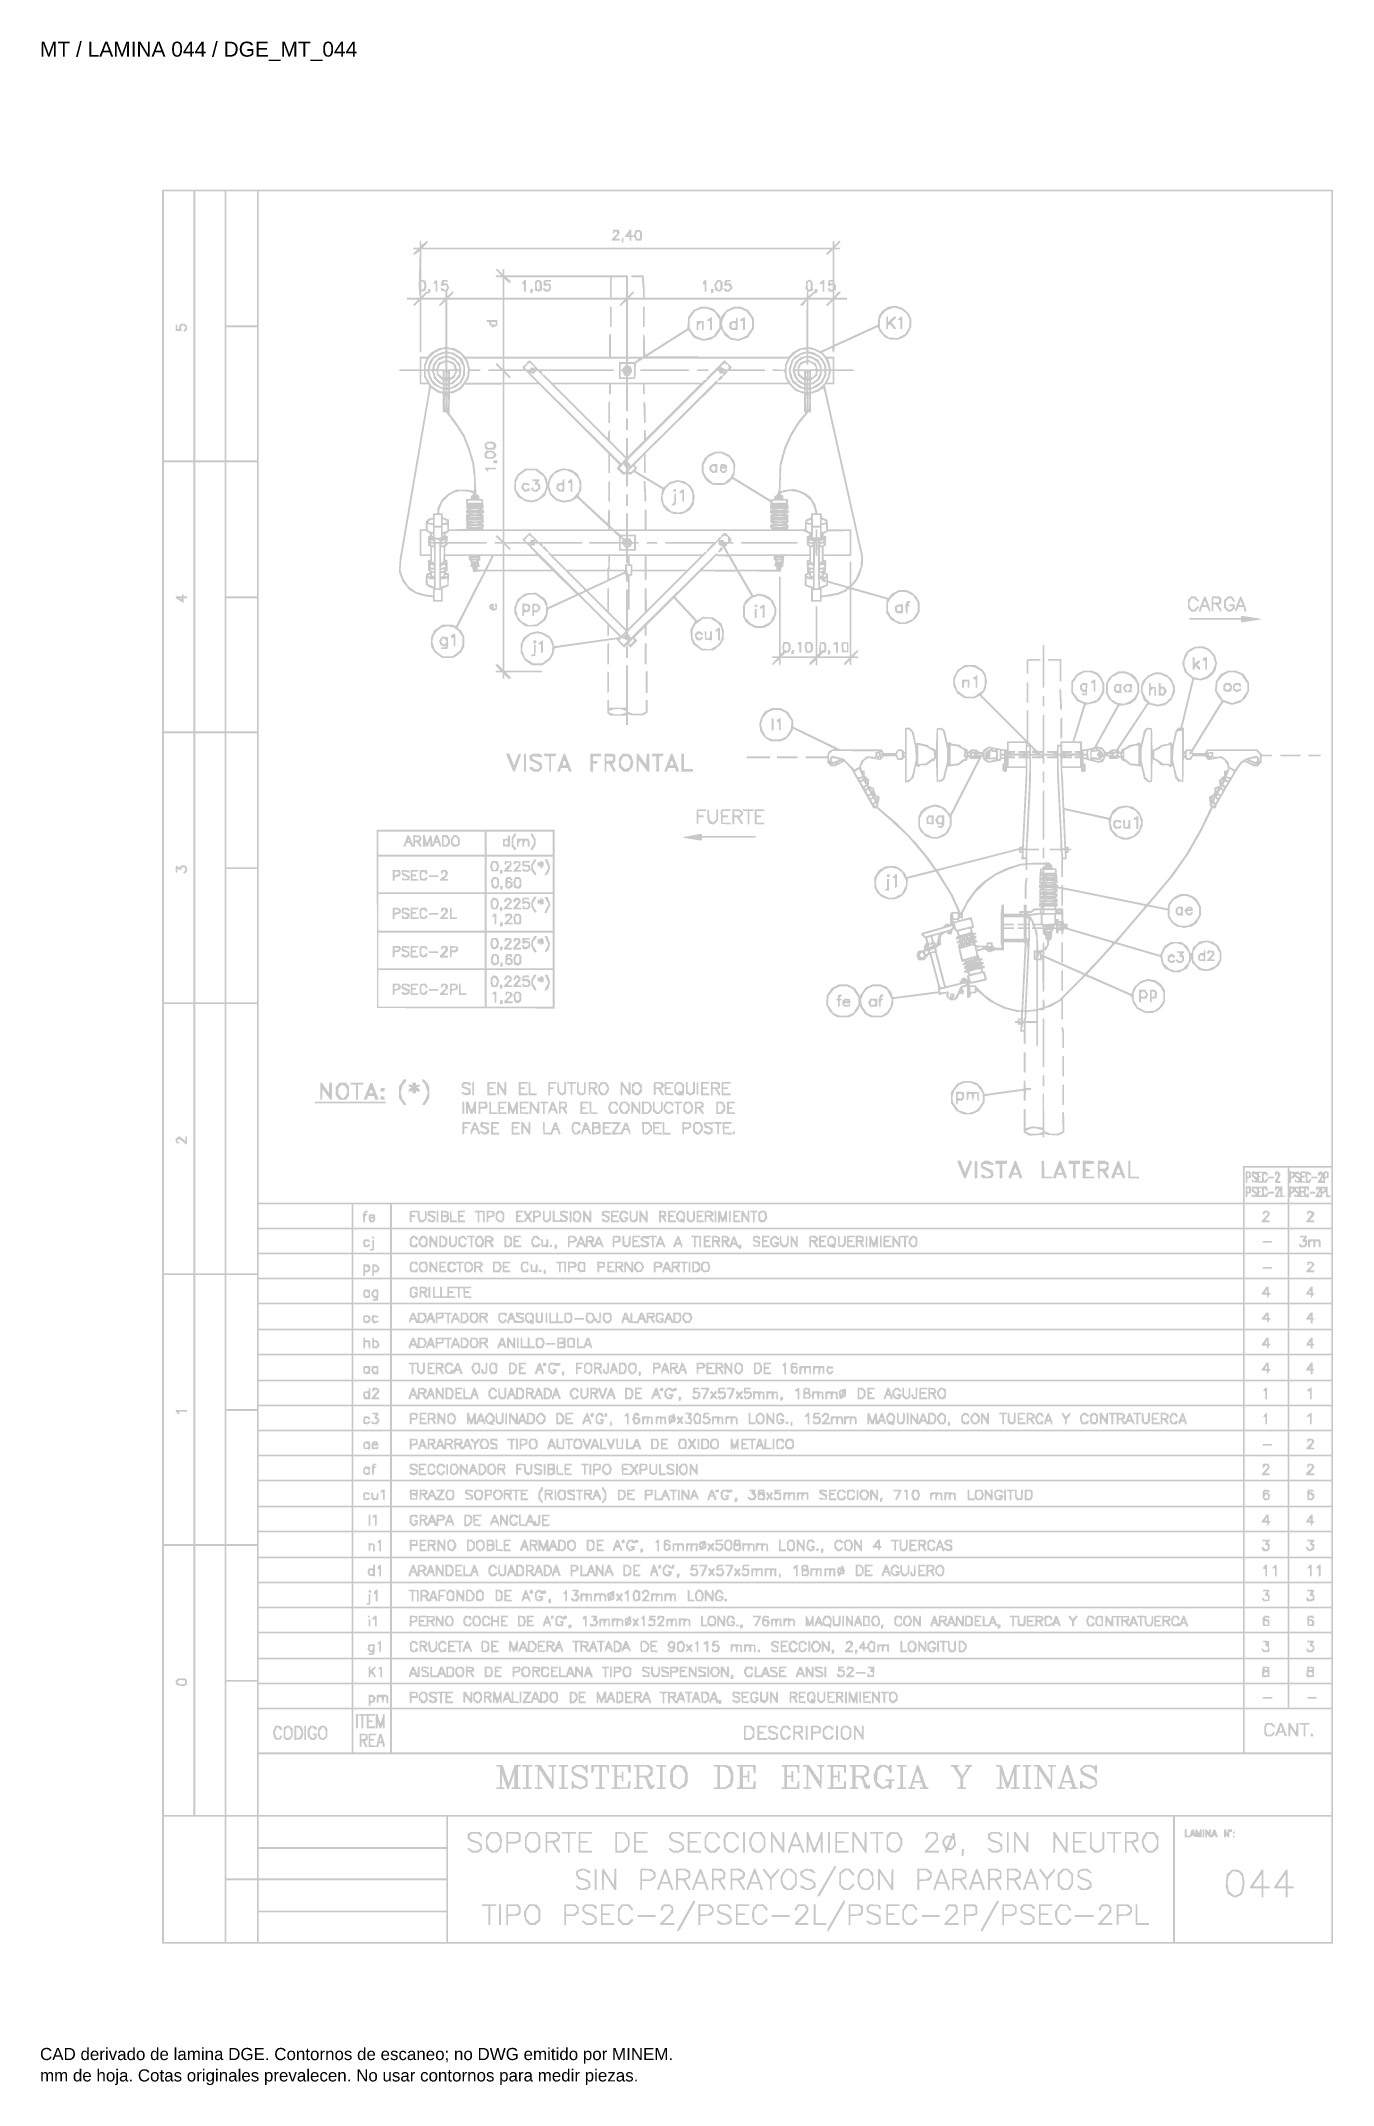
# Model space of a CAD drawing. Header units: millimetres. Extents: x 12 to 193, y 4 to 291.
import ezdxf

# ---------------------------------------------------------------- set-up
doc = ezdxf.new("R2010")
doc.units = ezdxf.units.MM
doc.layers.add('DGE_DATOS', color=7, linetype='Continuous', lineweight=0)
doc.layers.add('DGE_RELLENO', color=7, linetype='Continuous', lineweight=0)
doc.styles.add('DGE_ARIAL', font='arial.ttf')

msp = doc.modelspace()

# ---------------------------------------------------------------- texts
at = {"layer": 'DGE_DATOS', "style": 'DGE_ARIAL'}
for s, height, p in [('MT / LAMINA 044 / DGE_MT_044', 2.1, (12, 289.0389)), ('CAD derivado de lamina DGE. Contornos de escaneo; no DWG emitido por MINEM.', 1.7, (12, 8)), ('mm de hoja. Cotas originales prevalecen. No usar contornos para medir piezas.', 1.7, (12, 5))]:
    msp.add_text(s, height=height, dxfattribs=at).set_placement(p)

# ---------------------------------------------------------------- hatches: boundary and pattern name
at = {"layer": 'DGE_RELLENO'}
h = msp.add_hatch(color=7, dxfattribs=at)
h.paths.add_polyline_path([(29.1295, 147.3565), (29.1295, 24.3235), (111.2732, 24.3235), (193.4168, 24.3235), (193.4168, 147.3565), (193.4168, 270.3896), (111.2732, 270.3896), (29.1295, 270.3896)], flags=0)
h.paths.add_polyline_path([(33.5189, 251.2636), (33.5189, 232.3885), (31.4496, 232.3885), (29.3803, 232.3885), (29.3803, 251.2636), (29.3803, 270.1387), (31.4496, 270.1387), (33.5189, 270.1387)], flags=0)
h.paths.add_polyline_path([(37.9082, 251.2636), (37.9082, 232.3885), (35.839, 232.3885), (33.7697, 232.3885), (33.7697, 251.2636), (33.7697, 270.1387), (35.839, 270.1387), (37.9082, 270.1387)], flags=0)
h.paths.add_polyline_path([(42.423, 260.7325), (42.423, 251.3264), (40.291, 251.3264), (38.159, 251.3264), (38.159, 260.7325), (38.159, 270.1387), (40.291, 270.1387), (42.423, 270.1387)], flags=0)
h.paths.add_polyline_path([(193.166, 201.7871), (193.166, 133.4354), (186.9582, 133.4354), (180.7504, 133.4354), (180.7504, 130.8643), (180.7504, 128.2933), (111.7121, 128.2933), (42.6738, 128.2933), (42.6738, 199.216), (42.6738, 270.1387), (117.9199, 270.1387), (193.166, 270.1387)], flags=0)
h.paths.add_polyline_path([(42.423, 241.732), (42.423, 232.3885), (40.291, 232.3885), (38.159, 232.3885), (38.159, 241.732), (38.159, 251.0755), (40.291, 251.0755), (42.423, 251.0755)], flags=0)
h.paths.add_polyline_path([(33.5189, 213.2626), (33.5189, 194.3875), (31.4496, 194.3875), (29.3803, 194.3875), (29.3803, 213.2626), (29.3803, 232.1377), (31.4496, 232.1377), (33.5189, 232.1377)], flags=0)
h.paths.add_polyline_path([(37.9082, 213.2626), (37.9082, 194.3875), (35.839, 194.3875), (33.7697, 194.3875), (33.7697, 213.2626), (33.7697, 232.1377), (35.839, 232.1377), (37.9082, 232.1377)], flags=0)
h.paths.add_polyline_path([(42.423, 222.7315), (42.423, 213.3253), (40.291, 213.3253), (38.159, 213.3253), (38.159, 222.7315), (38.159, 232.1377), (40.291, 232.1377), (42.423, 232.1377)], flags=0)
h.paths.add_polyline_path([(42.423, 203.731), (42.423, 194.3875), (40.291, 194.3875), (38.159, 194.3875), (38.159, 203.731), (38.159, 213.0745), (40.291, 213.0745), (42.423, 213.0745)], flags=0)
h.paths.add_polyline_path([(33.5189, 175.2616), (33.5189, 156.3865), (31.4496, 156.3865), (29.3803, 156.3865), (29.3803, 175.2616), (29.3803, 194.1367), (31.4496, 194.1367), (33.5189, 194.1367)], flags=0)
h.paths.add_polyline_path([(37.9082, 175.2616), (37.9082, 156.3865), (35.839, 156.3865), (33.7697, 156.3865), (33.7697, 175.2616), (33.7697, 194.1367), (35.839, 194.1367), (37.9082, 194.1367)], flags=0)
h.paths.add_polyline_path([(42.423, 184.7305), (42.423, 175.3243), (40.291, 175.3243), (38.159, 175.3243), (38.159, 184.7305), (38.159, 194.1367), (40.291, 194.1367), (42.423, 194.1367)], flags=0)
h.paths.add_polyline_path([(42.423, 165.73), (42.423, 156.3865), (40.291, 156.3865), (38.159, 156.3865), (38.159, 165.73), (38.159, 175.0735), (40.291, 175.0735), (42.423, 175.0735)], flags=0)
h.paths.add_polyline_path([(33.5189, 137.2606), (33.5189, 118.3855), (31.4496, 118.3855), (29.3803, 118.3855), (29.3803, 137.2606), (29.3803, 156.1357), (31.4496, 156.1357), (33.5189, 156.1357)], flags=0)
h.paths.add_polyline_path([(37.9082, 137.2606), (37.9082, 118.3855), (35.839, 118.3855), (33.7697, 118.3855), (33.7697, 137.2606), (33.7697, 156.1357), (35.839, 156.1357), (37.9082, 156.1357)], flags=0)
h.paths.add_polyline_path([(42.423, 137.2606), (42.423, 118.3855), (40.291, 118.3855), (38.159, 118.3855), (38.159, 137.2606), (38.159, 156.1357), (40.291, 156.1357), (42.423, 156.1357)], flags=0)
h.paths.add_polyline_path([(187.0209, 130.7389), (187.0209, 128.2933), (184.0111, 128.2933), (181.0012, 128.2933), (181.0012, 130.7389), (181.0012, 133.1845), (184.0111, 133.1845), (187.0209, 133.1845)], flags=0)
h.paths.add_polyline_path([(193.166, 130.7389), (193.166, 128.2933), (190.2189, 128.2933), (187.2717, 128.2933), (187.2717, 128.6696), (187.2717, 129.0458), (187.3971, 129.0458), (187.5225, 129.0458), (187.5225, 129.2665), (187.5225, 129.4871), (187.7832, 129.6499), (188.0438, 129.8127), (188.2221, 129.6647), (188.4004, 129.5168), (188.4004, 129.3983), (188.4004, 129.2797), (188.1348, 129.3641), (187.8691, 129.4484), (187.9254, 129.2785), (187.9817, 129.1085), (189.0062, 129.0721), (190.0307, 129.0357), (190.0307, 129.2916), (190.0307, 129.5475), (189.9053, 129.5475), (189.7799, 129.5475), (189.7761, 129.3907), (189.7723, 129.2339), (189.6394, 129.4625), (189.5065, 129.6911), (189.5868, 130.0109), (189.667, 130.3308), (189.8449, 130.0959), (190.0228, 129.861), (190.0268, 130.2137), (190.0307, 130.5663), (188.9961, 130.55), (187.9615, 130.5337), (187.6166, 130.5422), (187.2717, 130.5508), (187.2717, 130.8016), (187.2717, 131.0525), (187.3971, 131.0525), (187.5225, 131.0525), (187.5235, 131.3347), (187.5245, 131.6168), (187.8194, 131.7535), (188.1143, 131.8901), (188.3201, 131.7397), (188.5258, 131.5892), (188.5258, 131.4462), (188.5258, 131.3033), (188.4255, 131.3033), (188.3252, 131.3033), (188.1625, 131.4601), (187.9998, 131.6168), (188.0448, 131.366), (188.0898, 131.1152), (189.116, 131.0789), (190.1421, 131.0427), (190.279, 131.2984), (190.4158, 131.5541), (190.2233, 131.5541), (190.0307, 131.5541), (190.0307, 131.4213), (190.0307, 131.2885), (189.9053, 131.366), (189.7799, 131.4435), (189.7799, 131.7915), (189.7799, 132.1394), (189.8624, 132.2219), (189.945, 132.3045), (190.1021, 132.174), (190.2592, 132.0436), (190.3317, 132.1609), (190.4042, 132.2782), (190.2021, 132.446), (189.9999, 132.6137), (189.4943, 132.6476), (188.9887, 132.6815), (188.8312, 132.5507), (188.6736, 132.4199), (188.587, 132.5599), (188.5005, 132.7), (188.3082, 132.6262), (188.1159, 132.5524), (187.6938, 132.6316), (187.2717, 132.7108), (187.2717, 132.9477), (187.2717, 133.1845), (190.2189, 133.1845), (193.166, 133.1845)], flags=0)
h.paths.add_polyline_path([(187.673, 132.0307), (187.5225, 131.8802), (187.5225, 132.1812), (187.5225, 132.4822), (187.673, 132.3317), (187.8235, 132.1812)], flags=0)
h.paths.add_polyline_path([(189.5484, 131.8282), (189.5918, 131.2243), (189.3096, 131.2784), (189.0275, 131.3325), (189.0275, 131.5688), (189.0275, 131.805), (189.2156, 131.805), (189.4037, 131.805), (189.4037, 131.9304), (189.4037, 132.0558), (189.2156, 132.0558), (189.0275, 132.0558), (189.0275, 132.2439), (189.0275, 132.432), (189.2662, 132.432), (189.5049, 132.432)], flags=0)
h.paths.add_polyline_path([(188.5783, 132.2305), (188.7766, 132.1544), (188.7766, 131.9786), (188.7766, 131.8028), (188.5258, 131.9595), (188.275, 132.1161), (188.275, 132.2114), (188.275, 132.3066), (188.3275, 132.3066), (188.3799, 132.3066)], flags=0)
h.paths.add_polyline_path([(187.673, 129.8986), (187.5225, 129.7481), (187.5225, 130.0491), (187.5225, 130.3501), (187.673, 130.1996), (187.8235, 130.0491)], flags=0)
h.paths.add_polyline_path([(188.4529, 130.2238), (188.6512, 130.1477), (188.6512, 129.977), (188.6512, 129.8062), (188.4728, 129.8747), (188.2944, 129.9431), (188.2259, 130.1215), (188.1575, 130.3), (188.206, 130.3), (188.2545, 130.3)], flags=0)
h.paths.add_polyline_path([(189.3236, 130.1119), (189.2514, 129.9237), (189.0768, 129.9237), (188.9021, 129.9237), (188.9021, 130.1119), (188.9021, 130.3), (189.1489, 130.3), (189.3958, 130.3)], flags=0)
h.paths.add_polyline_path([(189.2783, 129.6204), (189.2783, 129.568), (189.3509, 129.3788), (189.4235, 129.1895), (189.1628, 129.2577), (188.9021, 129.3259), (188.9021, 129.4994), (188.9021, 129.6729), (189.0902, 129.6729), (189.2783, 129.6729)], flags=0)
h.paths.add_polyline_path([(55.7165, 126.4121), (55.7165, 124.7817), (49.1951, 124.7817), (42.6738, 124.7817), (42.6738, 126.4121), (42.6738, 128.0425), (49.1951, 128.0425), (55.7165, 128.0425)], flags=0)
h.paths.add_polyline_path([(61.1091, 126.4121), (61.1091, 124.7817), (58.5382, 124.7817), (55.9673, 124.7817), (55.9673, 126.4121), (55.9673, 128.0425), (58.5382, 128.0425), (61.1091, 128.0425)], flags=0)
h.paths.add_polyline_path([(180.7504, 126.4121), (180.7504, 124.7817), (121.0552, 124.7817), (61.3599, 124.7817), (61.3599, 126.4121), (61.3599, 128.0425), (121.0552, 128.0425), (180.7504, 128.0425)], flags=0)
h.paths.add_polyline_path([(187.0209, 126.4121), (187.0209, 124.7817), (184.0111, 124.7817), (181.0012, 124.7817), (181.0012, 126.4121), (181.0012, 128.0425), (184.0111, 128.0425), (187.0209, 128.0425)], flags=0)
h.paths.add_polyline_path([(193.166, 126.4121), (193.166, 124.7817), (190.2189, 124.7817), (187.2717, 124.7817), (187.2717, 126.4121), (187.2717, 128.0425), (190.2189, 128.0425), (193.166, 128.0425)], flags=0)
h.paths.add_polyline_path([(55.7165, 122.9004), (55.7165, 121.27), (49.1951, 121.27), (42.6738, 121.27), (42.6738, 122.9004), (42.6738, 124.5308), (49.1951, 124.5308), (55.7165, 124.5308)], flags=0)
h.paths.add_polyline_path([(61.1091, 122.9004), (61.1091, 121.27), (58.5382, 121.27), (55.9673, 121.27), (55.9673, 122.9004), (55.9673, 124.5308), (58.5382, 124.5308), (61.1091, 124.5308)], flags=0)
h.paths.add_polyline_path([(180.7504, 122.9004), (180.7504, 121.27), (121.0552, 121.27), (61.3599, 121.27), (61.3599, 122.9004), (61.3599, 124.5308), (121.0552, 124.5308), (180.7504, 124.5308)], flags=0)
h.paths.add_polyline_path([(187.0209, 122.9004), (187.0209, 121.27), (184.0111, 121.27), (181.0012, 121.27), (181.0012, 122.9004), (181.0012, 124.5308), (184.0111, 124.5308), (187.0209, 124.5308)], flags=0)
h.paths.add_polyline_path([(193.166, 122.9004), (193.166, 121.27), (190.2189, 121.27), (187.2717, 121.27), (187.2717, 122.9004), (187.2717, 124.5308), (190.2189, 124.5308), (193.166, 124.5308)], flags=0)
h.paths.add_polyline_path([(55.7165, 119.3888), (55.7165, 117.7584), (49.1951, 117.7584), (42.6738, 117.7584), (42.6738, 119.3888), (42.6738, 121.0192), (49.1951, 121.0192), (55.7165, 121.0192)], flags=0)
h.paths.add_polyline_path([(61.1091, 119.3888), (61.1091, 117.7584), (58.5382, 117.7584), (55.9673, 117.7584), (55.9673, 119.3888), (55.9673, 121.0192), (58.5382, 121.0192), (61.1091, 121.0192)], flags=0)
h.paths.add_polyline_path([(180.7504, 119.3888), (180.7504, 117.7584), (121.0552, 117.7584), (61.3599, 117.7584), (61.3599, 119.3888), (61.3599, 121.0192), (121.0552, 121.0192), (180.7504, 121.0192)], flags=0)
h.paths.add_polyline_path([(187.0209, 119.3888), (187.0209, 117.7584), (184.0111, 117.7584), (181.0012, 117.7584), (181.0012, 119.3888), (181.0012, 121.0192), (184.0111, 121.0192), (187.0209, 121.0192)], flags=0)
h.paths.add_polyline_path([(193.166, 119.3888), (193.166, 117.7584), (190.2189, 117.7584), (187.2717, 117.7584), (187.2717, 119.3888), (187.2717, 121.0192), (190.2189, 121.0192), (193.166, 121.0192)], flags=0)
h.paths.add_polyline_path([(33.5189, 99.2595), (33.5189, 80.3844), (31.4496, 80.3844), (29.3803, 80.3844), (29.3803, 99.2595), (29.3803, 118.1346), (31.4496, 118.1346), (33.5189, 118.1346)], flags=0)
h.paths.add_polyline_path([(37.9082, 99.2595), (37.9082, 80.3844), (35.839, 80.3844), (33.7697, 80.3844), (33.7697, 99.2595), (33.7697, 118.1346), (35.839, 118.1346), (37.9082, 118.1346)], flags=0)
h.paths.add_polyline_path([(42.423, 108.7284), (42.423, 99.3222), (40.291, 99.3222), (38.159, 99.3222), (38.159, 108.7284), (38.159, 118.1346), (40.291, 118.1346), (42.423, 118.1346)], flags=0)
h.paths.add_polyline_path([(55.7165, 115.8771), (55.7165, 114.2467), (49.1951, 114.2467), (42.6738, 114.2467), (42.6738, 115.8771), (42.6738, 117.5075), (49.1951, 117.5075), (55.7165, 117.5075)], flags=0)
h.paths.add_polyline_path([(61.1091, 115.8771), (61.1091, 114.2467), (58.5382, 114.2467), (55.9673, 114.2467), (55.9673, 115.8771), (55.9673, 117.5075), (58.5382, 117.5075), (61.1091, 117.5075)], flags=0)
h.paths.add_polyline_path([(180.7504, 115.8771), (180.7504, 114.2467), (121.0552, 114.2467), (61.3599, 114.2467), (61.3599, 115.8771), (61.3599, 117.5075), (121.0552, 117.5075), (180.7504, 117.5075)], flags=0)
h.paths.add_polyline_path([(187.0209, 115.8771), (187.0209, 114.2467), (184.0111, 114.2467), (181.0012, 114.2467), (181.0012, 115.8771), (181.0012, 117.5075), (184.0111, 117.5075), (187.0209, 117.5075)], flags=0)
h.paths.add_polyline_path([(193.166, 115.8771), (193.166, 114.2467), (190.2189, 114.2467), (187.2717, 114.2467), (187.2717, 115.8771), (187.2717, 117.5075), (190.2189, 117.5075), (193.166, 117.5075)], flags=0)
h.paths.add_polyline_path([(55.7165, 112.3028), (55.7165, 110.6097), (49.1951, 110.6097), (42.6738, 110.6097), (42.6738, 112.3028), (42.6738, 113.9959), (49.1951, 113.9959), (55.7165, 113.9959)], flags=0)
h.paths.add_polyline_path([(61.1091, 112.3028), (61.1091, 110.6097), (58.5382, 110.6097), (55.9673, 110.6097), (55.9673, 112.3028), (55.9673, 113.9959), (58.5382, 113.9959), (61.1091, 113.9959)], flags=0)
h.paths.add_polyline_path([(180.7504, 112.3028), (180.7504, 110.6097), (121.0552, 110.6097), (61.3599, 110.6097), (61.3599, 112.3028), (61.3599, 113.9959), (121.0552, 113.9959), (180.7504, 113.9959)], flags=0)
h.paths.add_polyline_path([(187.0209, 112.3028), (187.0209, 110.6097), (184.0111, 110.6097), (181.0012, 110.6097), (181.0012, 112.3028), (181.0012, 113.9959), (184.0111, 113.9959), (187.0209, 113.9959)], flags=0)
h.paths.add_polyline_path([(193.166, 112.3028), (193.166, 110.6097), (190.2189, 110.6097), (187.2717, 110.6097), (187.2717, 112.3028), (187.2717, 113.9959), (190.2189, 113.9959), (193.166, 113.9959)], flags=0)
h.paths.add_polyline_path([(55.7165, 108.7284), (55.7165, 107.098), (49.1951, 107.098), (42.6738, 107.098), (42.6738, 108.7284), (42.6738, 110.3588), (49.1951, 110.3588), (55.7165, 110.3588)], flags=0)
h.paths.add_polyline_path([(61.1091, 108.7284), (61.1091, 107.098), (58.5382, 107.098), (55.9673, 107.098), (55.9673, 108.7284), (55.9673, 110.3588), (58.5382, 110.3588), (61.1091, 110.3588)], flags=0)
h.paths.add_polyline_path([(180.7504, 108.7284), (180.7504, 107.098), (121.0552, 107.098), (61.3599, 107.098), (61.3599, 108.7284), (61.3599, 110.3588), (121.0552, 110.3588), (180.7504, 110.3588)], flags=0)
h.paths.add_polyline_path([(187.0209, 108.7284), (187.0209, 107.098), (184.0111, 107.098), (181.0012, 107.098), (181.0012, 108.7284), (181.0012, 110.3588), (184.0111, 110.3588), (187.0209, 110.3588)], flags=0)
h.paths.add_polyline_path([(193.166, 108.7284), (193.166, 107.098), (190.2189, 107.098), (187.2717, 107.098), (187.2717, 108.7284), (187.2717, 110.3588), (190.2189, 110.3588), (193.166, 110.3588)], flags=0)
h.paths.add_polyline_path([(55.7165, 105.1541), (55.7165, 103.461), (49.1951, 103.461), (42.6738, 103.461), (42.6738, 105.1541), (42.6738, 106.8472), (49.1951, 106.8472), (55.7165, 106.8472)], flags=0)
h.paths.add_polyline_path([(61.1091, 105.1541), (61.1091, 103.461), (58.5382, 103.461), (55.9673, 103.461), (55.9673, 105.1541), (55.9673, 106.8472), (58.5382, 106.8472), (61.1091, 106.8472)], flags=0)
h.paths.add_polyline_path([(180.7504, 105.1541), (180.7504, 103.461), (121.0552, 103.461), (61.3599, 103.461), (61.3599, 105.1541), (61.3599, 106.8472), (121.0552, 106.8472), (180.7504, 106.8472)], flags=0)
h.paths.add_polyline_path([(187.0209, 105.1541), (187.0209, 103.461), (184.0111, 103.461), (181.0012, 103.461), (181.0012, 105.1541), (181.0012, 106.8472), (184.0111, 106.8472), (187.0209, 106.8472)], flags=0)
h.paths.add_polyline_path([(193.166, 105.1541), (193.166, 103.461), (190.2189, 103.461), (187.2717, 103.461), (187.2717, 105.1541), (187.2717, 106.8472), (190.2189, 106.8472), (193.166, 106.8472)], flags=0)
h.paths.add_polyline_path([(55.7165, 101.5797), (55.7165, 99.9493), (49.1951, 99.9493), (42.6738, 99.9493), (42.6738, 101.5797), (42.6738, 103.2101), (49.1951, 103.2101), (55.7165, 103.2101)], flags=0)
h.paths.add_polyline_path([(61.1091, 101.5797), (61.1091, 99.9493), (58.5382, 99.9493), (55.9673, 99.9493), (55.9673, 101.5797), (55.9673, 103.2101), (58.5382, 103.2101), (61.1091, 103.2101)], flags=0)
h.paths.add_polyline_path([(180.7504, 101.5797), (180.7504, 99.9493), (121.0552, 99.9493), (61.3599, 99.9493), (61.3599, 101.5797), (61.3599, 103.2101), (121.0552, 103.2101), (180.7504, 103.2101)], flags=0)
h.paths.add_polyline_path([(187.0209, 101.5797), (187.0209, 99.9493), (184.0111, 99.9493), (181.0012, 99.9493), (181.0012, 101.5797), (181.0012, 103.2101), (184.0111, 103.2101), (187.0209, 103.2101)], flags=0)
h.paths.add_polyline_path([(193.166, 101.5797), (193.166, 99.9493), (190.2189, 99.9493), (187.2717, 99.9493), (187.2717, 101.5797), (187.2717, 103.2101), (190.2189, 103.2101), (193.166, 103.2101)], flags=0)
h.paths.add_polyline_path([(55.7165, 98.0681), (55.7165, 96.4377), (49.1951, 96.4377), (42.6738, 96.4377), (42.6738, 98.0681), (42.6738, 99.6985), (49.1951, 99.6985), (55.7165, 99.6985)], flags=0)
h.paths.add_polyline_path([(61.1091, 98.0681), (61.1091, 96.4377), (58.5382, 96.4377), (55.9673, 96.4377), (55.9673, 98.0681), (55.9673, 99.6985), (58.5382, 99.6985), (61.1091, 99.6985)], flags=0)
h.paths.add_polyline_path([(180.7504, 98.0681), (180.7504, 96.4377), (121.0552, 96.4377), (61.3599, 96.4377), (61.3599, 98.0681), (61.3599, 99.6985), (121.0552, 99.6985), (180.7504, 99.6985)], flags=0)
h.paths.add_polyline_path([(187.0209, 98.0681), (187.0209, 96.4377), (184.0111, 96.4377), (181.0012, 96.4377), (181.0012, 98.0681), (181.0012, 99.6985), (184.0111, 99.6985), (187.0209, 99.6985)], flags=0)
h.paths.add_polyline_path([(193.166, 98.0681), (193.166, 96.4377), (190.2189, 96.4377), (187.2717, 96.4377), (187.2717, 98.0681), (187.2717, 99.6985), (190.2189, 99.6985), (193.166, 99.6985)], flags=0)
h.paths.add_polyline_path([(42.423, 89.7279), (42.423, 80.3844), (40.291, 80.3844), (38.159, 80.3844), (38.159, 89.7279), (38.159, 99.0714), (40.291, 99.0714), (42.423, 99.0714)], flags=0)
h.paths.add_polyline_path([(55.7165, 94.5564), (55.7165, 92.926), (49.1951, 92.926), (42.6738, 92.926), (42.6738, 94.5564), (42.6738, 96.1868), (49.1951, 96.1868), (55.7165, 96.1868)], flags=0)
h.paths.add_polyline_path([(61.1091, 94.5564), (61.1091, 92.926), (58.5382, 92.926), (55.9673, 92.926), (55.9673, 94.5564), (55.9673, 96.1868), (58.5382, 96.1868), (61.1091, 96.1868)], flags=0)
h.paths.add_polyline_path([(180.7504, 94.5564), (180.7504, 92.926), (121.0552, 92.926), (61.3599, 92.926), (61.3599, 94.5564), (61.3599, 96.1868), (121.0552, 96.1868), (180.7504, 96.1868)], flags=0)
h.paths.add_polyline_path([(187.0209, 94.5564), (187.0209, 92.926), (184.0111, 92.926), (181.0012, 92.926), (181.0012, 94.5564), (181.0012, 96.1868), (184.0111, 96.1868), (187.0209, 96.1868)], flags=0)
h.paths.add_polyline_path([(193.166, 94.5564), (193.166, 92.926), (190.2189, 92.926), (187.2717, 92.926), (187.2717, 94.5564), (187.2717, 96.1868), (190.2189, 96.1868), (193.166, 96.1868)], flags=0)
h.paths.add_polyline_path([(55.7165, 91.0448), (55.7165, 89.4144), (49.1951, 89.4144), (42.6738, 89.4144), (42.6738, 91.0448), (42.6738, 92.6752), (49.1951, 92.6752), (55.7165, 92.6752)], flags=0)
h.paths.add_polyline_path([(61.1091, 91.0448), (61.1091, 89.4144), (58.5382, 89.4144), (55.9673, 89.4144), (55.9673, 91.0448), (55.9673, 92.6752), (58.5382, 92.6752), (61.1091, 92.6752)], flags=0)
h.paths.add_polyline_path([(180.7504, 91.0448), (180.7504, 89.4144), (121.0552, 89.4144), (61.3599, 89.4144), (61.3599, 91.0448), (61.3599, 92.6752), (121.0552, 92.6752), (180.7504, 92.6752)], flags=0)
h.paths.add_polyline_path([(187.0209, 91.0448), (187.0209, 89.4144), (184.0111, 89.4144), (181.0012, 89.4144), (181.0012, 91.0448), (181.0012, 92.6752), (184.0111, 92.6752), (187.0209, 92.6752)], flags=0)
h.paths.add_polyline_path([(193.166, 91.0448), (193.166, 89.4144), (190.2189, 89.4144), (187.2717, 89.4144), (187.2717, 91.0448), (187.2717, 92.6752), (190.2189, 92.6752), (193.166, 92.6752)], flags=0)
h.paths.add_polyline_path([(55.7165, 87.4704), (55.7165, 85.7773), (49.1951, 85.7773), (42.6738, 85.7773), (42.6738, 87.4704), (42.6738, 89.1635), (49.1951, 89.1635), (55.7165, 89.1635)], flags=0)
h.paths.add_polyline_path([(61.1091, 87.4704), (61.1091, 85.7773), (58.5382, 85.7773), (55.9673, 85.7773), (55.9673, 87.4704), (55.9673, 89.1635), (58.5382, 89.1635), (61.1091, 89.1635)], flags=0)
h.paths.add_polyline_path([(180.7504, 87.4704), (180.7504, 85.7773), (121.0552, 85.7773), (61.3599, 85.7773), (61.3599, 87.4704), (61.3599, 89.1635), (121.0552, 89.1635), (180.7504, 89.1635)], flags=0)
h.paths.add_polyline_path([(187.0209, 87.4704), (187.0209, 85.7773), (184.0111, 85.7773), (181.0012, 85.7773), (181.0012, 87.4704), (181.0012, 89.1635), (184.0111, 89.1635), (187.0209, 89.1635)], flags=0)
h.paths.add_polyline_path([(193.166, 87.4704), (193.166, 85.7773), (190.2189, 85.7773), (187.2717, 85.7773), (187.2717, 87.4704), (187.2717, 89.1635), (190.2189, 89.1635), (193.166, 89.1635)], flags=0)
h.paths.add_polyline_path([(55.7165, 83.8961), (55.7165, 82.2657), (49.1951, 82.2657), (42.6738, 82.2657), (42.6738, 83.8961), (42.6738, 85.5265), (49.1951, 85.5265), (55.7165, 85.5265)], flags=0)
h.paths.add_polyline_path([(61.1091, 83.8961), (61.1091, 82.2657), (58.5382, 82.2657), (55.9673, 82.2657), (55.9673, 83.8961), (55.9673, 85.5265), (58.5382, 85.5265), (61.1091, 85.5265)], flags=0)
h.paths.add_polyline_path([(180.7504, 83.8961), (180.7504, 82.2657), (121.0552, 82.2657), (61.3599, 82.2657), (61.3599, 83.8961), (61.3599, 85.5265), (121.0552, 85.5265), (180.7504, 85.5265)], flags=0)
h.paths.add_polyline_path([(187.0209, 83.8961), (187.0209, 82.2657), (184.0111, 82.2657), (181.0012, 82.2657), (181.0012, 83.8961), (181.0012, 85.5265), (184.0111, 85.5265), (187.0209, 85.5265)], flags=0)
h.paths.add_polyline_path([(193.166, 83.8961), (193.166, 82.2657), (190.2189, 82.2657), (187.2717, 82.2657), (187.2717, 83.8961), (187.2717, 85.5265), (190.2189, 85.5265), (193.166, 85.5265)], flags=0)
h.paths.add_polyline_path([(55.7165, 80.3217), (55.7165, 78.6286), (49.1951, 78.6286), (42.6738, 78.6286), (42.6738, 80.3217), (42.6738, 82.0148), (49.1951, 82.0148), (55.7165, 82.0148)], flags=0)
h.paths.add_polyline_path([(61.1091, 80.3217), (61.1091, 78.6286), (58.5382, 78.6286), (55.9673, 78.6286), (55.9673, 80.3217), (55.9673, 82.0148), (58.5382, 82.0148), (61.1091, 82.0148)], flags=0)
h.paths.add_polyline_path([(180.7504, 80.3217), (180.7504, 78.6286), (121.0552, 78.6286), (61.3599, 78.6286), (61.3599, 80.3217), (61.3599, 82.0148), (121.0552, 82.0148), (180.7504, 82.0148)], flags=0)
h.paths.add_polyline_path([(187.0209, 80.3217), (187.0209, 78.6286), (184.0111, 78.6286), (181.0012, 78.6286), (181.0012, 80.3217), (181.0012, 82.0148), (184.0111, 82.0148), (187.0209, 82.0148)], flags=0)
h.paths.add_polyline_path([(193.166, 80.3217), (193.166, 78.6286), (190.2189, 78.6286), (187.2717, 78.6286), (187.2717, 80.3217), (187.2717, 82.0148), (190.2189, 82.0148), (193.166, 82.0148)], flags=0)
h.paths.add_polyline_path([(33.5189, 61.2585), (33.5189, 42.3834), (31.4496, 42.3834), (29.3803, 42.3834), (29.3803, 61.2585), (29.3803, 80.1336), (31.4496, 80.1336), (33.5189, 80.1336)], flags=0)
h.paths.add_polyline_path([(37.9082, 61.2585), (37.9082, 42.3834), (35.839, 42.3834), (33.7697, 42.3834), (33.7697, 61.2585), (33.7697, 80.1336), (35.839, 80.1336), (37.9082, 80.1336)], flags=0)
h.paths.add_polyline_path([(42.423, 70.7274), (42.423, 61.3212), (40.291, 61.3212), (38.159, 61.3212), (38.159, 70.7274), (38.159, 80.1336), (40.291, 80.1336), (42.423, 80.1336)], flags=0)
h.paths.add_polyline_path([(55.7165, 76.7474), (55.7165, 75.117), (49.1951, 75.117), (42.6738, 75.117), (42.6738, 76.7474), (42.6738, 78.3778), (49.1951, 78.3778), (55.7165, 78.3778)], flags=0)
h.paths.add_polyline_path([(61.1091, 76.7474), (61.1091, 75.117), (58.5382, 75.117), (55.9673, 75.117), (55.9673, 76.7474), (55.9673, 78.3778), (58.5382, 78.3778), (61.1091, 78.3778)], flags=0)
h.paths.add_polyline_path([(180.7504, 76.7474), (180.7504, 75.117), (121.0552, 75.117), (61.3599, 75.117), (61.3599, 76.7474), (61.3599, 78.3778), (121.0552, 78.3778), (180.7504, 78.3778)], flags=0)
h.paths.add_polyline_path([(187.0209, 76.7474), (187.0209, 75.117), (184.0111, 75.117), (181.0012, 75.117), (181.0012, 76.7474), (181.0012, 78.3778), (184.0111, 78.3778), (187.0209, 78.3778)], flags=0)
h.paths.add_polyline_path([(193.166, 76.7474), (193.166, 75.117), (190.2189, 75.117), (187.2717, 75.117), (187.2717, 76.7474), (187.2717, 78.3778), (190.2189, 78.3778), (193.166, 78.3778)], flags=0)
h.paths.add_polyline_path([(55.7165, 73.2357), (55.7165, 71.6053), (49.1951, 71.6053), (42.6738, 71.6053), (42.6738, 73.2357), (42.6738, 74.8661), (49.1951, 74.8661), (55.7165, 74.8661)], flags=0)
h.paths.add_polyline_path([(61.1091, 73.2357), (61.1091, 71.6053), (58.5382, 71.6053), (55.9673, 71.6053), (55.9673, 73.2357), (55.9673, 74.8661), (58.5382, 74.8661), (61.1091, 74.8661)], flags=0)
h.paths.add_polyline_path([(180.7504, 73.2357), (180.7504, 71.6053), (121.0552, 71.6053), (61.3599, 71.6053), (61.3599, 73.2357), (61.3599, 74.8661), (121.0552, 74.8661), (180.7504, 74.8661)], flags=0)
h.paths.add_polyline_path([(187.0209, 73.2357), (187.0209, 71.6053), (184.0111, 71.6053), (181.0012, 71.6053), (181.0012, 73.2357), (181.0012, 74.8661), (184.0111, 74.8661), (187.0209, 74.8661)], flags=0)
h.paths.add_polyline_path([(193.166, 73.2357), (193.166, 71.6053), (190.2189, 71.6053), (187.2717, 71.6053), (187.2717, 73.2357), (187.2717, 74.8661), (190.2189, 74.8661), (193.166, 74.8661)], flags=0)
h.paths.add_polyline_path([(55.7165, 69.7241), (55.7165, 68.0937), (49.1951, 68.0937), (42.6738, 68.0937), (42.6738, 69.7241), (42.6738, 71.3545), (49.1951, 71.3545), (55.7165, 71.3545)], flags=0)
h.paths.add_polyline_path([(61.1091, 69.7241), (61.1091, 68.0937), (58.5382, 68.0937), (55.9673, 68.0937), (55.9673, 69.7241), (55.9673, 71.3545), (58.5382, 71.3545), (61.1091, 71.3545)], flags=0)
h.paths.add_polyline_path([(180.7504, 69.7241), (180.7504, 68.0937), (121.0552, 68.0937), (61.3599, 68.0937), (61.3599, 69.7241), (61.3599, 71.3545), (121.0552, 71.3545), (180.7504, 71.3545)], flags=0)
h.paths.add_polyline_path([(187.0209, 69.7241), (187.0209, 68.0937), (184.0111, 68.0937), (181.0012, 68.0937), (181.0012, 69.7241), (181.0012, 71.3545), (184.0111, 71.3545), (187.0209, 71.3545)], flags=0)
h.paths.add_polyline_path([(193.166, 69.7241), (193.166, 68.0937), (190.2189, 68.0937), (187.2717, 68.0937), (187.2717, 69.7241), (187.2717, 71.3545), (190.2189, 71.3545), (193.166, 71.3545)], flags=0)
h.paths.add_polyline_path([(55.7165, 66.1497), (55.7165, 64.4566), (49.1951, 64.4566), (42.6738, 64.4566), (42.6738, 66.1497), (42.6738, 67.8428), (49.1951, 67.8428), (55.7165, 67.8428)], flags=0)
h.paths.add_polyline_path([(61.1091, 66.1497), (61.1091, 64.4566), (58.5382, 64.4566), (55.9673, 64.4566), (55.9673, 66.1497), (55.9673, 67.8428), (58.5382, 67.8428), (61.1091, 67.8428)], flags=0)
h.paths.add_polyline_path([(180.7504, 66.1497), (180.7504, 64.4566), (121.0552, 64.4566), (61.3599, 64.4566), (61.3599, 66.1497), (61.3599, 67.8428), (121.0552, 67.8428), (180.7504, 67.8428)], flags=0)
h.paths.add_polyline_path([(187.0209, 66.1497), (187.0209, 64.4566), (184.0111, 64.4566), (181.0012, 64.4566), (181.0012, 66.1497), (181.0012, 67.8428), (184.0111, 67.8428), (187.0209, 67.8428)], flags=0)
h.paths.add_polyline_path([(193.166, 66.1497), (193.166, 64.4566), (190.2189, 64.4566), (187.2717, 64.4566), (187.2717, 66.1497), (187.2717, 67.8428), (190.2189, 67.8428), (193.166, 67.8428)], flags=0)
h.paths.add_polyline_path([(55.7165, 62.5754), (55.7165, 60.945), (49.1951, 60.945), (42.6738, 60.945), (42.6738, 62.5754), (42.6738, 64.2058), (49.1951, 64.2058), (55.7165, 64.2058)], flags=0)
h.paths.add_polyline_path([(61.1091, 62.5754), (61.1091, 60.945), (58.5382, 60.945), (55.9673, 60.945), (55.9673, 62.5754), (55.9673, 64.2058), (58.5382, 64.2058), (61.1091, 64.2058)], flags=0)
h.paths.add_polyline_path([(180.7504, 62.5754), (180.7504, 60.945), (121.0552, 60.945), (61.3599, 60.945), (61.3599, 62.5754), (61.3599, 64.2058), (121.0552, 64.2058), (180.7504, 64.2058)], flags=0)
h.paths.add_polyline_path([(187.0209, 62.5754), (187.0209, 60.945), (184.0111, 60.945), (181.0012, 60.945), (181.0012, 62.5754), (181.0012, 64.2058), (184.0111, 64.2058), (187.0209, 64.2058)], flags=0)
h.paths.add_polyline_path([(193.166, 62.5754), (193.166, 60.945), (190.2189, 60.945), (187.2717, 60.945), (187.2717, 62.5754), (187.2717, 64.2058), (190.2189, 64.2058), (193.166, 64.2058)], flags=0)
h.paths.add_polyline_path([(42.423, 51.7269), (42.423, 42.3834), (40.291, 42.3834), (38.159, 42.3834), (38.159, 51.7269), (38.159, 61.0704), (40.291, 61.0704), (42.423, 61.0704)], flags=0)
h.paths.add_polyline_path([(55.7165, 59.0637), (55.7165, 57.4333), (49.1951, 57.4333), (42.6738, 57.4333), (42.6738, 59.0637), (42.6738, 60.6941), (49.1951, 60.6941), (55.7165, 60.6941)], flags=0)
h.paths.add_polyline_path([(61.1091, 59.0637), (61.1091, 57.4333), (58.5382, 57.4333), (55.9673, 57.4333), (55.9673, 59.0637), (55.9673, 60.6941), (58.5382, 60.6941), (61.1091, 60.6941)], flags=0)
h.paths.add_polyline_path([(180.7504, 59.0637), (180.7504, 57.4333), (121.0552, 57.4333), (61.3599, 57.4333), (61.3599, 59.0637), (61.3599, 60.6941), (121.0552, 60.6941), (180.7504, 60.6941)], flags=0)
h.paths.add_polyline_path([(187.0209, 59.0637), (187.0209, 57.4333), (184.0111, 57.4333), (181.0012, 57.4333), (181.0012, 59.0637), (181.0012, 60.6941), (184.0111, 60.6941), (187.0209, 60.6941)], flags=0)
h.paths.add_polyline_path([(193.166, 59.0637), (193.166, 57.4333), (190.2189, 57.4333), (187.2717, 57.4333), (187.2717, 59.0637), (187.2717, 60.6941), (190.2189, 60.6941), (193.166, 60.6941)], flags=0)
h.paths.add_polyline_path([(55.7165, 54.1725), (55.7165, 51.1625), (49.1951, 51.1625), (42.6738, 51.1625), (42.6738, 54.1725), (42.6738, 57.1825), (49.1951, 57.1825), (55.7165, 57.1825)], flags=0)
h.paths.add_polyline_path([(61.1091, 54.1725), (61.1091, 51.1625), (58.5382, 51.1625), (55.9673, 51.1625), (55.9673, 54.1725), (55.9673, 57.1825), (58.5382, 57.1825), (61.1091, 57.1825)], flags=0)
h.paths.add_polyline_path([(180.7504, 54.1725), (180.7504, 51.1625), (121.0552, 51.1625), (61.3599, 51.1625), (61.3599, 54.1725), (61.3599, 57.1825), (121.0552, 57.1825), (180.7504, 57.1825)], flags=0)
h.paths.add_polyline_path([(193.166, 54.1725), (193.166, 51.1625), (187.0836, 51.1625), (181.0012, 51.1625), (181.0012, 54.1725), (181.0012, 57.1825), (187.0836, 57.1825), (193.166, 57.1825)], flags=0)
h.paths.add_polyline_path([(193.166, 46.6475), (193.166, 42.3834), (117.9199, 42.3834), (42.6738, 42.3834), (42.6738, 46.6475), (42.6738, 50.9117), (117.9199, 50.9117), (193.166, 50.9117)], flags=0)
h.paths.add_polyline_path([(37.9082, 33.3535), (37.9082, 24.5743), (33.6443, 24.5743), (29.3803, 24.5743), (29.3803, 33.3535), (29.3803, 42.1326), (33.6443, 42.1326), (37.9082, 42.1326)], flags=0)
h.paths.add_polyline_path([(42.423, 37.8057), (42.423, 33.4789), (40.291, 33.4789), (38.159, 33.4789), (38.159, 37.8057), (38.159, 42.1326), (40.291, 42.1326), (42.423, 42.1326)], flags=0)
h.paths.add_polyline_path([(69.0099, 40.0005), (69.0099, 37.8684), (55.8419, 37.8684), (42.6738, 37.8684), (42.6738, 40.0005), (42.6738, 42.1326), (55.8419, 42.1326), (69.0099, 42.1326)], flags=0)
h.paths.add_polyline_path([(170.9684, 33.3535), (170.9684, 24.5743), (120.1146, 24.5743), (69.2608, 24.5743), (69.2608, 33.3535), (69.2608, 42.1326), (120.1146, 42.1326), (170.9684, 42.1326)], flags=0)
h.paths.add_polyline_path([(193.166, 33.3535), (193.166, 24.5743), (182.1926, 24.5743), (171.2192, 24.5743), (171.2192, 33.3535), (171.2192, 42.1326), (182.1926, 42.1326), (193.166, 42.1326)], flags=0)
h.paths.add_polyline_path([(69.0099, 35.5482), (69.0099, 33.4789), (55.8419, 33.4789), (42.6738, 33.4789), (42.6738, 35.5482), (42.6738, 37.6176), (55.8419, 37.6176), (69.0099, 37.6176)], flags=0)
h.paths.add_polyline_path([(42.423, 28.9012), (42.423, 24.5743), (40.291, 24.5743), (38.159, 24.5743), (38.159, 28.9012), (38.159, 33.228), (40.291, 33.228), (42.423, 33.228)], flags=0)
h.paths.add_polyline_path([(69.0099, 31.096), (69.0099, 28.9639), (55.8419, 28.9639), (42.6738, 28.9639), (42.6738, 31.096), (42.6738, 33.228), (55.8419, 33.228), (69.0099, 33.228)], flags=0)
h.paths.add_polyline_path([(69.0099, 26.6437), (69.0099, 24.5743), (55.8419, 24.5743), (42.6738, 24.5743), (42.6738, 26.6437), (42.6738, 28.7131), (55.8419, 28.7131), (69.0099, 28.7131)], flags=0)
h.paths.add_polyline_path([(31.6628, 251.4267), (31.5123, 251.2762), (31.5123, 251.0504), (31.5123, 250.8247), (31.3869, 250.8247), (31.2615, 250.8247), (31.2615, 251.1382), (31.2615, 251.4518), (31.1361, 251.4518), (31.0107, 251.4518), (31.0107, 251.0128), (31.0107, 250.5739), (31.452, 250.5739), (31.8933, 250.5739), (31.8149, 250.8862), (31.7365, 251.1986), (31.9464, 251.2791), (32.1562, 251.3597), (32.3014, 251.2145), (32.4466, 251.0693), (32.2843, 250.8093), (32.122, 250.5494), (32.1903, 250.4811), (32.2587, 250.4127), (32.4498, 250.5713), (32.641, 250.73), (32.641, 251.0031), (32.641, 251.2762), (32.4905, 251.4267), (32.34, 251.5772), (32.0766, 251.5772), (31.8133, 251.5772)], flags=0)
h.paths.add_polyline_path([(92.3795, 264.5523), (92.3052, 264.3588), (92.4006, 264.2701), (92.496, 264.1815), (92.552, 264.3383), (92.608, 264.495), (92.7856, 264.495), (92.9633, 264.495), (92.9633, 264.3304), (92.9633, 264.1657), (92.5871, 263.8052), (92.2108, 263.4448), (92.2108, 263.3428), (92.2108, 263.2409), (92.7752, 263.2409), (93.3395, 263.2409), (93.3395, 263.3663), (93.3395, 263.4917), (93.0041, 263.4917), (92.6687, 263.4917), (92.9228, 263.7739), (93.1768, 264.0561), (93.2586, 264.2015), (93.3403, 264.347), (93.2638, 264.5464), (93.1873, 264.7459), (92.8205, 264.7459), (92.4538, 264.7459)], flags=0)
h.paths.add_polyline_path([(94.4204, 264.3153), (94.092, 263.8847), (94.092, 263.8136), (94.092, 263.7425), (94.4055, 263.7425), (94.719, 263.7425), (94.719, 263.4917), (94.719, 263.2409), (94.8444, 263.2409), (94.9698, 263.2409), (94.9698, 263.4917), (94.9698, 263.7425), (95.206, 263.7425), (95.4422, 263.7425), (95.5078, 263.4917), (95.5734, 263.2409), (95.948, 263.2409), (96.3225, 263.2409), (96.3986, 263.4392), (96.4748, 263.6376), (96.4748, 264.051), (96.4748, 264.4643), (96.2936, 264.6147), (96.1123, 264.7651), (95.8233, 264.7241), (95.5342, 264.6831), (95.4088, 264.2963), (95.2834, 263.9095), (95.1266, 263.9619), (94.9698, 264.0143), (94.9698, 264.3801), (94.9698, 264.7459), (94.8593, 264.7459), (94.7488, 264.7459)], flags=0)
h.paths.add_polyline_path([(96.1612, 263.9846), (96.1612, 263.5578), (95.9569, 263.5185), (95.7526, 263.4791), (95.6694, 263.811), (95.5861, 264.1428), (95.7357, 264.3231), (95.8854, 264.5034), (96.0233, 264.4574), (96.1612, 264.4114)], flags=0)
h.paths.add_polyline_path([(94.719, 264.0561), (94.719, 263.9934), (94.6563, 263.9934), (94.5936, 263.9934), (94.5936, 264.0561), (94.5936, 264.1188), (94.6563, 264.1188), (94.719, 264.1188)], flags=0)
h.paths.add_polyline_path([(93.6739, 263.5335), (93.5903, 263.4499), (93.5903, 263.22), (93.5903, 262.99), (93.7157, 262.99), (93.8412, 262.99), (93.8412, 263.3036), (93.8412, 263.6171), (93.7993, 263.6171), (93.7575, 263.6171)], flags=0)
h.paths.add_polyline_path([(65.3417, 263.1693), (65.2476, 263.0736), (65.2476, 262.6556), (65.2476, 262.2375), (64.8087, 262.2375), (64.3698, 262.2375), (64.3698, 262.1121), (64.3698, 261.9867), (64.6424, 261.9867), (64.9151, 261.9867), (64.6211, 261.6737), (64.327, 261.3606), (64.4039, 261.2837), (64.4807, 261.2068), (64.8723, 261.4857), (65.2638, 261.7645), (65.1999, 259.4613), (65.136, 257.1582), (65.1226, 256.9074), (65.1091, 256.6565), (65.1939, 255.9354), (65.2787, 255.2142), (64.3853, 255.2142), (63.4919, 255.2142), (63.4919, 255.0888), (63.4919, 254.9634), (64.2678, 254.9634), (65.0437, 254.9634), (64.6845, 254.5885), (64.3253, 254.2135), (64.4116, 254.1273), (64.4978, 254.0411), (64.8727, 254.4003), (65.2476, 254.7595), (65.2476, 251.1617), (65.2476, 247.5639), (65.373, 247.5639), (65.4985, 247.5639), (65.4985, 251.2636), (65.4985, 254.9634), (67.0895, 254.9634), (68.6806, 254.9634), (68.3214, 254.5885), (67.9622, 254.2135), (68.0485, 254.1273), (68.1347, 254.0411), (68.5096, 254.4003), (68.8845, 254.7595), (68.8845, 251.5514), (68.8845, 248.3432), (68.6862, 248.2671), (68.4878, 248.191), (68.263, 248.191), (68.0383, 248.191), (67.4829, 247.8806), (66.9276, 247.5702), (66.6301, 247.2535), (66.3326, 246.9368), (65.7901, 246.9368), (65.2476, 246.9368), (65.2476, 246.0589), (65.2476, 245.181), (63.8755, 245.181), (62.5034, 245.181), (62.4259, 245.0556), (62.3484, 244.9301), (63.798, 244.9301), (65.2476, 244.9301), (65.2476, 243.9895), (65.2476, 243.0489), (65.8673, 243.0489), (66.4869, 243.0489), (66.5482, 242.9497), (66.6095, 242.8506), (64.5362, 230.753), (62.4629, 218.6555), (62.4021, 217.7149), (62.3413, 216.7743), (62.6013, 216.0845), (62.8613, 215.3947), (63.3333, 214.808), (63.8054, 214.2214), (64.3698, 213.9108), (64.9341, 213.6003), (65.4358, 213.4675), (65.9374, 213.3347), (66.5331, 213.2596), (67.1288, 213.1845), (67.1288, 212.8787), (67.1288, 212.5728), (67.8185, 212.5728), (68.5083, 212.5728), (68.5083, 213.5174), (68.5083, 214.4619), (68.7278, 214.5298), (68.9472, 214.5976), (69.1354, 214.6957), (69.3235, 214.7939), (69.3603, 215.69), (69.3972, 216.5861), (69.2036, 216.5861), (69.0099, 216.5861), (69.0099, 216.7042), (69.0099, 216.8222), (69.1149, 216.8871), (69.2199, 216.9519), (69.1868, 217.6753), (69.1536, 218.3986), (69.0191, 218.4434), (68.8845, 218.4883), (68.8845, 218.7287), (68.8845, 218.969), (70.5149, 218.969), (72.1452, 218.969), (72.1492, 218.7496), (72.1532, 218.5301), (72.3199, 218.3105), (72.4866, 218.0908), (72.4267, 217.7774), (72.3668, 217.464), (72.4911, 217.464), (72.6155, 217.464), (72.6904, 217.0894), (72.7654, 216.7147), (73.5424, 216.7959), (74.3194, 216.8771), (73.5613, 215.4461), (72.8031, 214.0151), (71.5869, 211.5954), (70.3707, 209.1756), (70.0979, 209.263), (69.8251, 209.3504), (69.1115, 209.3444), (68.398, 209.3384), (67.8401, 208.9378), (67.2822, 208.5371), (67.0563, 208.0361), (66.8304, 207.5351), (66.8396, 206.9238), (66.8488, 206.3124), (67.0888, 205.9014), (67.3288, 205.4905), (67.8656, 205.0811), (68.4024, 204.6716), (69.1765, 204.6761), (69.9505, 204.6805), (70.2118, 204.8328), (70.473, 204.9852), (70.7905, 205.2407), (71.1079, 205.4961), (71.313, 205.8929), (71.5181, 206.2896), (71.5181, 206.9918), (71.5181, 207.6941), (71.3165, 208.0954), (71.1148, 208.4968), (70.8462, 208.7148), (70.5776, 208.9328), (72.5841, 212.8838), (74.5907, 216.8348), (75.7507, 216.8359), (76.9108, 216.837), (76.9108, 209.9783), (76.9108, 203.1197), (76.5446, 203.4705), (76.1785, 203.8213), (76.0287, 203.7714), (75.8789, 203.7215), (76.2179, 203.3186), (76.5568, 202.9158), (76.2322, 202.9158), (75.9075, 202.9158), (75.9075, 202.7904), (75.9075, 202.665), (76.4091, 202.665), (76.9108, 202.665), (76.9108, 202.226), (76.9108, 201.7871), (77.0362, 201.7871), (77.1616, 201.7871), (77.1616, 202.0598), (77.1616, 202.3324), (77.4519, 202.0598), (77.7421, 201.7871), (77.8908, 201.7871), (78.0395, 201.7871), (78.0395, 201.8743), (78.0395, 201.9615), (77.7025, 202.3132), (77.3655, 202.665), (79.8972, 202.665), (82.4288, 202.665), (82.4288, 202.7904), (82.4288, 202.9158), (79.7952, 202.9158), (77.1616, 202.9158), (77.1616, 209.8764), (77.1616, 216.837), (80.5729, 216.837), (83.9842, 216.837), (85.5577, 215.3006), (87.1312, 213.7643), (87.1659, 213.6921), (87.2007, 213.6199), (85.3478, 212.7691), (83.4948, 211.9183), (83.3381, 211.8559), (83.1813, 211.7935), (83.1813, 212.064), (83.1813, 212.3345), (82.9976, 212.6897), (82.8139, 213.045), (82.2138, 213.4461), (81.6137, 213.8472), (80.8451, 213.8008), (80.0766, 213.7543), (79.5107, 213.3204), (78.9448, 212.8864), (78.7424, 212.322), (78.5399, 211.7576), (78.5405, 211.3766), (78.5411, 210.9956), (78.8233, 210.4432), (79.1055, 209.8909), (79.5874, 209.5074), (80.0693, 209.1239), (80.9042, 209.1239), (81.7391, 209.1239), (82.3256, 209.5462), (82.9122, 209.9685), (83.0417, 210.2987), (83.1711, 210.6289), (83.2475, 211.0706), (83.3239, 211.5124), (85.4122, 212.4839), (87.5006, 213.4553), (89.5422, 211.4165), (91.5838, 209.3776), (91.5838, 208.5923), (91.5838, 207.807), (91.7092, 207.807), (91.8346, 207.807), (91.8346, 208.4641), (91.8346, 209.1212), (92.5498, 208.4059), (93.265, 207.6907), (93.2082, 207.644), (93.1514, 207.5973), (88.8875, 207.0002), (84.6235, 206.403), (84.3955, 206.3839), (84.1674, 206.3647), (83.9998, 206.8434), (83.8322, 207.322), (83.6008, 207.5778), (83.3694, 207.8337), (82.9305, 208.0534), (82.4915, 208.2731), (82.1504, 208.3551), (81.8092, 208.437), (81.2959, 208.3217), (80.7826, 208.2064), (80.2983, 207.8707), (79.814, 207.5351), (79.6165, 207.0414), (79.419, 206.5478), (79.419, 206.0125), (79.419, 205.4773), (79.7012, 204.9195), (79.9833, 204.3617), (80.485, 204.0192), (80.9866, 203.6766), (81.7516, 203.6725), (82.5166, 203.6683), (83.0412, 204.0483), (83.5658, 204.4284), (83.8013, 204.8156), (84.0368, 205.2029), (84.1155, 205.6223), (84.1941, 206.0416), (84.5969, 206.1123), (84.9997, 206.183), (88.9152, 206.7408), (92.8306, 207.2985), (93.388, 206.7085), (93.9454, 206.1185), (94.1825, 206.3331), (94.4196, 206.5477), (94.6332, 206.3341), (94.8468, 206.1205), (95.3144, 206.5881), (95.7819, 207.0556), (95.6145, 207.3237), (95.4471, 207.5918), (96.1491, 208.2938), (96.851, 208.9957), (96.851, 208.4014), (96.851, 207.807), (96.9764, 207.807), (97.1018, 207.807), (97.1018, 208.5267), (97.1018, 209.2464), (98.9969, 211.1445), (100.892, 213.0426), (101.7947, 212.0866), (102.6974, 211.1305), (103.2806, 210.4958), (103.8639, 209.8612), (103.545, 209.2417), (103.2262, 208.6222), (103.286, 207.9324), (103.3457, 207.2427), (103.5, 206.9079), (103.6542, 206.5731), (104.2344, 206.1554), (104.8145, 205.7377), (105.6494, 205.7377), (106.4843, 205.7377), (106.9662, 206.1272), (107.4482, 206.5167), (107.6801, 206.9126), (107.912, 207.3085), (107.9309, 207.9027), (107.9498, 208.4968), (107.7759, 209.0209), (107.602, 209.5449), (107.0307, 209.9552), (106.4594, 210.3655), (105.738, 210.4177), (105.0167, 210.4699), (104.6021, 210.2168), (104.1875, 209.9637), (102.6541, 211.6132), (101.1207, 213.2626), (102.9049, 215.052), (104.6891, 216.8413), (107.2466, 216.8078), (109.804, 216.7743), (110.7854, 215.0812), (111.7668, 213.3881), (111.3921, 213.0949), (111.0174, 212.8016), (110.8161, 212.4123), (110.6148, 212.023), (110.6148, 211.256), (110.6148, 210.4889), (110.8057, 210.1197), (110.9967, 209.7504), (111.229, 209.5463), (111.4613, 209.3423), (111.9002, 209.1154), (112.3392, 208.8886), (112.9695, 208.8944), (113.5998, 208.9003), (113.9727, 209.0942), (114.3457, 209.2882), (114.6219, 209.584), (114.8981, 209.8798), (115.0922, 210.3444), (115.2863, 210.8089), (115.2863, 211.256), (115.2863, 211.703), (115.0922, 212.1675), (114.8981, 212.6321), (114.6219, 212.9279), (114.3457, 213.2237), (114.0322, 213.3832), (113.7187, 213.5426), (113.2788, 213.6221), (112.839, 213.7015), (112.4485, 213.5895), (112.0581, 213.4776), (111.3259, 214.7497), (110.5936, 216.0218), (110.3515, 216.438), (110.1095, 216.8543), (113.021, 216.8143), (115.9324, 216.7743), (116.0013, 217.1192), (116.0701, 217.464), (116.1636, 217.464), (116.2572, 217.464), (116.3423, 218.2165), (116.4274, 218.969), (118.177, 218.969), (119.9265, 218.969), (119.9265, 218.7316), (119.9265, 218.4942), (119.727, 218.4177), (119.5275, 218.3411), (119.5813, 217.4693), (119.6352, 216.5974), (119.4673, 216.533), (119.2994, 216.4686), (119.2994, 215.6431), (119.2994, 214.8175), (119.7384, 214.6341), (120.1773, 214.4507), (120.1773, 213.5118), (120.1773, 212.5728), (120.9297, 212.5728), (121.6822, 212.5728), (121.6822, 212.8787), (121.6822, 213.1845), (122.2779, 213.2627), (122.8736, 213.3409), (123.4423, 213.4514), (124.011, 213.5619), (124.5885, 213.8095), (125.1661, 214.0571), (125.25, 214.1929), (125.3339, 214.3287), (125.4519, 214.3287), (125.5699, 214.3287), (125.5699, 209.6256), (125.5699, 204.9225), (123.4812, 204.9225), (121.3925, 204.9225), (121.6195, 205.1733), (121.8465, 205.4241), (122.0018, 205.4241), (122.157, 205.4241), (122.2331, 205.6225), (122.3093, 205.8209), (122.3073, 206.2182), (122.3054, 206.6156), (122.1997, 206.7824), (122.0939, 206.9492), (121.7313, 206.9078), (121.3687, 206.8664), (121.3553, 206.1382), (121.342, 205.4099), (121.1986, 205.2665), (121.0552, 205.1231), (121.0552, 208.5344), (121.0552, 211.9457), (120.9297, 211.9457), (120.8043, 211.9457), (120.8043, 208.4341), (120.8043, 204.9225), (118.4648, 204.9225), (116.1253, 204.9225), (116.3523, 205.1733), (116.5793, 205.4241), (116.8062, 205.4241), (117.0332, 205.4241), (117.163, 205.6667), (117.2929, 205.9093), (117.2929, 206.2687), (117.2929, 206.6281), (117.1424, 206.7786), (116.9919, 206.9291), (116.6431, 206.9291), (116.2943, 206.9291), (116.2153, 206.614), (116.1362, 206.2988), (116.1915, 205.9218), (116.2468, 205.5448), (116.0801, 205.4064), (115.9133, 205.268), (115.9133, 210.6762), (115.9133, 216.0845), (115.7879, 216.0845), (115.6625, 216.0845), (115.6625, 210.5035), (115.6625, 204.9225), (115.231, 204.9225), (114.7995, 204.9225), (114.7219, 204.797), (114.6444, 204.6716), (115.0527, 204.6716), (115.4609, 204.6716), (115.0579, 204.2558), (114.6548, 203.8399), (114.7428, 203.7519), (114.8309, 203.6639), (115.2467, 204.0669), (115.6625, 204.47), (115.6625, 204.0617), (115.6625, 203.6535), (115.7879, 203.731), (115.9133, 203.8085), (115.9133, 204.2401), (115.9133, 204.6716), (118.2569, 204.6716), (120.6004, 204.6716), (120.2496, 204.3055), (119.8988, 203.9393), (119.9488, 203.7895), (119.9987, 203.6397), (120.4015, 203.9787), (120.8043, 204.3177), (120.8043, 203.993), (120.8043, 203.6683), (120.9297, 203.6683), (121.0552, 203.6683), (121.0552, 204.17), (121.0552, 204.6716), (123.2733, 204.6716), (125.4914, 204.6716), (125.1406, 204.3055), (124.7898, 203.9393), (124.8449, 203.7742), (124.8999, 203.609), (125.2349, 203.9705), (125.5699, 204.332), (125.5699, 204.0703), (125.5699, 203.8085), (125.6953, 203.731), (125.8207, 203.6535), (125.8207, 204.1626), (125.8207, 204.6716), (126.3298, 204.6716), (126.8388, 204.6716), (126.7613, 204.797), (126.6838, 204.9225), (126.4169, 204.9225), (126.15, 204.9225), (126.4888, 205.276), (126.8275, 205.6296), (126.74, 205.7172), (126.6524, 205.8048), (126.2366, 205.4017), (125.8207, 204.9987), (125.8207, 209.6548), (125.8207, 214.3109), (126.6673, 214.0675), (127.5138, 213.824), (129.1441, 213.3642), (130.7744, 212.9043), (130.7402, 211.9547), (130.706, 211.0051), (131.0556, 210.5035), (131.4051, 210.0018), (131.9629, 209.7196), (132.5206, 209.4374), (132.9997, 209.4374), (133.4788, 209.4374), (133.9434, 209.6315), (134.4079, 209.8256), (134.7037, 210.1018), (134.9995, 210.378), (135.196, 210.7543), (135.3924, 211.1305), (135.3924, 211.8203), (135.3924, 212.5101), (135.196, 212.8864), (134.9995, 213.2626), (134.7054, 213.5301), (134.4113, 213.7976), (134.01, 214.0004), (133.6086, 214.2032), (133.0331, 214.2032), (132.4575, 214.2032), (131.9727, 213.9559), (131.4879, 213.7086), (131.2539, 213.411), (131.0198, 213.1134), (128.8906, 213.7227), (126.7613, 214.3319), (126.284, 214.4624), (125.8066, 214.593), (126.1891, 215.0287), (126.5717, 215.4644), (126.8094, 215.9312), (127.0472, 216.398), (127.2491, 217.0792), (127.4511, 217.7604), (127.4511, 218.406), (127.4511, 219.0516), (124.8175, 230.8538), (122.1838, 242.656), (122.1838, 242.8525), (122.1838, 243.0489), (122.8109, 243.0489), (123.438, 243.0489), (123.438, 243.9895), (123.438, 244.9301), (124.8249, 244.9301), (126.2118, 244.9301), (126.1343, 245.0556), (126.0568, 245.181), (124.7474, 245.181), (123.438, 245.181), (123.438, 246.0589), (123.438, 246.9368), (122.8955, 246.9368), (122.353, 246.9368), (122.0601, 247.2485), (121.7673, 247.5603), (122.4459, 247.861), (123.1244, 248.1617), (123.1641, 247.8628), (123.2038, 247.5639), (123.3129, 247.5639), (123.4221, 247.5639), (123.4614, 247.9578), (123.5007, 248.3517), (126.499, 249.7203), (129.4973, 251.0888), (129.601, 250.9254), (129.7046, 250.762), (129.7065, 250.6723), (129.7085, 250.5826), (130.1141, 250.1206), (130.5197, 249.6586), (130.9252, 249.4891), (131.3307, 249.3197), (131.8404, 249.3197), (132.3501, 249.3197), (132.8118, 249.5126), (133.2735, 249.7055), (133.5109, 249.9202), (133.7483, 250.1349), (134.0002, 250.6286), (134.2522, 251.1223), (134.2522, 251.7042), (134.2522, 252.2862), (134.056, 252.6656), (133.8598, 253.0449), (133.4252, 253.4265), (132.9906, 253.8081), (132.5315, 253.9596), (132.0724, 254.1112), (131.5267, 254.0293), (130.9809, 253.9475), (130.5757, 253.6716), (130.1705, 253.3957), (129.9111, 253.0456), (129.6517, 252.6955), (129.586, 252.0563), (129.5203, 251.417), (126.5366, 250.0548), (123.5528, 248.6926), (123.4954, 248.6926), (123.438, 248.6926), (123.438, 251.828), (123.438, 254.9634), (124.3158, 254.9634), (125.1937, 254.9634), (125.1937, 255.0888), (125.1937, 255.2142), (124.4178, 255.2142), (123.6418, 255.2142), (123.9788, 255.566), (124.3158, 255.9178), (124.3158, 256.005), (124.3158, 256.0922), (124.1638, 256.0922), (124.0117, 256.0922), (123.7293, 255.7473), (123.447, 255.4024), (123.4425, 255.8026), (123.438, 256.2028), (123.5634, 256.2803), (123.6888, 256.3578), (123.6888, 256.6565), (123.6888, 256.9553), (123.5768, 257.0244), (123.4649, 257.0936), (123.4462, 259.5402), (123.4275, 261.9867), (123.8015, 261.9867), (124.1756, 261.9867), (124.2531, 262.1121), (124.3306, 262.2375), (123.9224, 262.2375), (123.5142, 262.2375), (123.9172, 262.6534), (124.3202, 263.0692), (124.2327, 263.1568), (124.1451, 263.2444), (123.7915, 262.9056), (123.438, 262.5669), (123.438, 262.9113), (123.438, 263.2557), (123.3125, 263.1782), (123.1871, 263.1006), (123.1871, 262.6691), (123.1871, 262.2375), (94.4447, 262.2375), (65.7024, 262.2375), (66.0393, 262.5893), (66.3763, 262.9411), (66.3763, 263.0973), (66.3763, 263.2536), (65.9465, 262.9258), (65.5167, 262.5979), (65.4762, 262.9314), (65.4358, 263.2649)], flags=0)
h.paths.add_polyline_path([(122.5605, 261.6737), (122.2665, 261.3606), (122.3519, 261.2752), (122.4373, 261.1898), (122.8122, 261.549), (123.1871, 261.9082), (123.1871, 259.8241), (123.1871, 257.74), (122.905, 257.6999), (122.6228, 257.6599), (122.5832, 257.2478), (122.5435, 256.8357), (122.8653, 256.9165), (123.1871, 256.9973), (123.1871, 256.6701), (123.1871, 256.343), (123.0095, 256.343), (122.8318, 256.343), (122.7758, 256.4998), (122.7198, 256.6565), (122.6245, 256.5679), (122.5291, 256.4792), (122.6034, 256.2857), (122.6776, 256.0922), (122.9324, 256.0922), (123.1871, 256.0922), (123.1871, 255.6532), (123.1871, 255.2142), (121.6001, 255.2142), (120.013, 255.2142), (120.2519, 255.4795), (120.4908, 255.7447), (120.773, 255.8526), (121.0552, 255.9605), (121.0552, 256.2145), (121.0552, 256.4684), (120.867, 256.4684), (120.6789, 256.4684), (120.6699, 256.3116), (120.6608, 256.1549), (120.2309, 255.7976), (119.8011, 255.4404), (119.8011, 255.7527), (119.8011, 256.065), (120.121, 256.1453), (120.4409, 256.2256), (120.4032, 256.8671), (120.3654, 257.5086), (120.1459, 257.6463), (119.9265, 257.784), (119.707, 257.6464), (119.4875, 257.5089), (119.4481, 256.9716), (119.4087, 256.4343), (119.5144, 256.3286), (119.6201, 256.223), (119.572, 255.7186), (119.5239, 255.2142), (108.1874, 255.2142), (96.851, 255.2142), (96.8502, 255.7473), (96.8495, 256.2803), (96.769, 257.315), (96.6884, 258.3496), (95.8291, 258.3496), (94.9698, 258.3496), (94.9698, 258.2242), (94.9698, 258.0988), (95.7039, 258.0988), (96.438, 258.0988), (96.5191, 257.1393), (96.6002, 256.1797), (96.6002, 255.697), (96.6002, 255.2142), (95.6361, 255.2142), (94.6721, 255.2142), (95.0313, 255.5892), (95.3905, 255.9641), (95.3043, 256.0504), (95.218, 256.1366), (94.8431, 255.7774), (94.4682, 255.4181), (94.4682, 256.8839), (94.4682, 258.3496), (85.8149, 258.3496), (77.1616, 258.3496), (77.1616, 258.7886), (77.1616, 259.2276), (77.0362, 259.2276), (76.9108, 259.2276), (76.9108, 258.8906), (76.9108, 258.5535), (76.559, 258.8906), (76.2073, 259.2276), (76.0328, 259.2276), (75.8583, 259.2276), (76.2837, 258.7886), (76.7092, 258.3496), (76.3009, 258.3496), (75.8927, 258.3496), (75.9702, 258.2242), (76.0477, 258.0988), (76.4792, 258.0988), (76.9108, 258.0988), (76.9108, 256.6565), (76.9108, 255.2142), (73.125, 255.2142), (69.3392, 255.2142), (69.6984, 255.5892), (70.0576, 255.9641), (69.9714, 256.0504), (69.8852, 256.1366), (69.5103, 255.7774), (69.1354, 255.4181), (69.1354, 255.7634), (69.1354, 256.1086), (69.2737, 256.3671), (69.412, 256.6255), (69.2764, 256.9232), (69.1407, 257.2209), (68.8872, 257.2209), (68.6337, 257.2209), (68.6337, 257.3463), (68.6337, 257.4717), (68.9546, 257.4717), (69.2756, 257.4717), (69.1981, 257.5971), (69.1205, 257.7226), (68.7663, 257.7226), (68.4121, 257.7226), (68.3365, 257.4404), (68.2609, 257.1582), (68.2592, 257.0046), (68.2575, 256.8509), (68.6157, 256.9226), (68.9738, 256.9942), (69.043, 256.814), (69.1121, 256.6338), (69.0022, 256.457), (68.8922, 256.2803), (68.6392, 256.4371), (68.3863, 256.5938), (68.3219, 256.5938), (68.2575, 256.5938), (68.2575, 256.4081), (68.2575, 256.2224), (68.571, 256.1437), (68.8845, 256.065), (68.8845, 255.6396), (68.8845, 255.2142), (67.2975, 255.2142), (65.7104, 255.2142), (65.9493, 255.4795), (66.1882, 255.7447), (66.4704, 255.8526), (66.7526, 255.9605), (66.7526, 256.2145), (66.7526, 256.4684), (66.551, 256.4684), (66.3495, 256.4684), (66.4217, 256.2803), (66.4939, 256.0922), (66.3479, 256.0922), (66.2019, 256.0922), (65.8502, 255.7552), (65.4985, 255.4181), (65.4985, 255.7464), (65.4985, 256.0747), (65.7722, 256.1148), (66.0459, 256.1549), (66.142, 256.5163), (66.238, 256.8776), (66.1658, 257.239), (66.0935, 257.6004), (65.796, 257.6751), (65.4985, 257.7498), (65.4985, 259.8682), (65.4985, 261.9867), (94.1765, 261.9867), (122.8546, 261.9867)], flags=0)
h.paths.add_polyline_path([(91.96, 256.6565), (91.96, 255.2142), (84.5608, 255.2142), (77.1616, 255.2142), (77.1616, 256.553), (77.1616, 257.8917), (77.4519, 257.619), (77.7421, 257.3463), (77.8908, 257.3463), (78.0395, 257.3463), (78.0395, 257.4626), (78.0395, 257.5789), (77.709, 257.8389), (77.3786, 258.0988), (84.6693, 258.0988), (91.96, 258.0988)], flags=0)
h.paths.add_polyline_path([(94.2174, 256.6565), (94.2174, 255.2142), (93.2141, 255.2142), (92.2108, 255.2142), (92.2108, 256.6565), (92.2108, 258.0988), (93.2141, 258.0988), (94.2174, 258.0988)], flags=0)
h.paths.add_polyline_path([(65.8624, 257.1895), (65.9675, 256.9074), (65.8777, 256.663), (65.788, 256.4186), (65.6432, 256.3704), (65.4985, 256.3221), (65.4985, 256.8969), (65.4985, 257.4717), (65.6279, 257.4717), (65.7574, 257.4717)], flags=0)
h.paths.add_polyline_path([(120.1146, 256.8969), (120.1146, 256.4057), (119.9265, 256.4057), (119.7384, 256.4057), (119.6976, 256.7612), (119.6569, 257.1167), (119.7291, 257.3046), (119.8012, 257.4926), (119.9579, 257.4404), (120.1146, 257.3881)], flags=0)
h.paths.add_polyline_path([(123.1871, 257.3463), (123.1871, 257.2209), (122.999, 257.2209), (122.8109, 257.2209), (122.8109, 257.3463), (122.8109, 257.4717), (122.999, 257.4717), (123.1871, 257.4717)], flags=0)
h.paths.add_polyline_path([(76.9108, 250.9501), (76.9108, 246.9368), (74.3006, 246.9368), (71.6905, 246.9368), (71.3221, 247.3245), (70.9538, 247.7123), (70.4885, 247.9516), (70.0232, 248.191), (69.7777, 248.191), (69.5321, 248.191), (69.3337, 248.2671), (69.1354, 248.3432), (69.1354, 251.6533), (69.1354, 254.9634), (73.0231, 254.9634), (76.9108, 254.9634)], flags=0)
h.paths.add_polyline_path([(93.6543, 254.5885), (93.2951, 254.2135), (93.3813, 254.1273), (93.4675, 254.0411), (93.8425, 254.4003), (94.2174, 254.7595), (94.2174, 250.8482), (94.2174, 246.9368), (93.1514, 246.9368), (92.0854, 246.9368), (92.0854, 248.5045), (92.0854, 250.0722), (91.96, 250.0722), (91.8346, 250.0722), (91.8346, 248.5045), (91.8346, 246.9368), (84.4981, 246.9368), (77.1616, 246.9368), (77.1616, 250.9501), (77.1616, 254.9634), (85.5875, 254.9634), (94.0135, 254.9634)], flags=0)
h.paths.add_polyline_path([(119.0094, 254.6117), (118.6724, 254.2599), (118.6724, 254.1727), (118.6724, 254.0855), (118.85, 254.0855), (119.0277, 254.0855), (119.2863, 254.4304), (119.5449, 254.7753), (119.5162, 251.5165), (119.4875, 248.2578), (119.0486, 248.1841), (118.6097, 248.1104), (118.1707, 247.8858), (117.7318, 247.6612), (117.3488, 247.2982), (116.9658, 246.9353), (107.0737, 246.9674), (97.1816, 246.9995), (100.0757, 248.8337), (102.9699, 250.668), (103.3466, 250.1335), (103.7233, 249.5991), (104.3716, 249.3837), (105.0199, 249.1684), (105.5484, 249.2476), (106.0768, 249.3269), (106.4753, 249.5692), (106.8738, 249.8116), (107.2121, 250.3228), (107.5504, 250.834), (107.8147, 250.3627), (108.079, 249.8915), (108.4939, 249.6119), (108.9087, 249.3323), (109.4668, 249.2486), (110.0248, 249.1649), (110.6692, 249.3991), (111.3135, 249.6332), (111.7323, 250.2427), (112.151, 250.8521), (112.151, 251.5996), (112.151, 252.3472), (111.76, 252.9156), (111.369, 253.4839), (110.8508, 253.7193), (110.3326, 253.9546), (109.8309, 253.9546), (109.3293, 253.9546), (108.8225, 253.7243), (108.3156, 253.4941), (107.988, 253.1047), (107.6603, 252.7152), (107.5856, 252.5538), (107.5109, 252.3924), (107.4318, 252.5669), (107.3527, 252.7414), (106.9347, 253.2041), (106.5167, 253.6668), (106.0273, 253.8134), (105.5379, 253.9601), (105.1135, 253.9573), (104.6891, 253.9546), (104.1729, 253.7202), (103.6567, 253.4857), (103.2951, 253.0121), (102.9334, 252.5384), (102.8707, 251.7288), (102.808, 250.9191), (99.8608, 249.0491), (96.9137, 247.1791), (96.8778, 248.5299), (96.8419, 249.8806), (96.721, 250.0015), (96.6002, 250.1224), (96.6002, 248.5296), (96.6002, 246.9368), (95.5342, 246.9368), (94.4682, 246.9368), (94.4682, 250.9501), (94.4682, 254.9634), (106.9073, 254.9634), (119.3463, 254.9634)], flags=0)
h.paths.add_polyline_path([(122.624, 254.5885), (122.2648, 254.2135), (122.3511, 254.1273), (122.4373, 254.0411), (122.8122, 254.4003), (123.1871, 254.7595), (123.1865, 251.632), (123.1858, 248.5045), (122.3326, 248.1179), (121.4793, 247.7312), (120.9851, 247.954), (120.4908, 248.1767), (120.1459, 248.2489), (119.8011, 248.3211), (119.8011, 251.6423), (119.8011, 254.9634), (121.3921, 254.9634), (122.9832, 254.9634)], flags=0)
h.paths.add_polyline_path([(132.3695, 253.7037), (132.8359, 253.5742), (133.2206, 253.2505), (133.6052, 252.9269), (133.7888, 252.5718), (133.9724, 252.2167), (133.9703, 251.6775), (133.9683, 251.1382), (133.6877, 250.6366), (133.407, 250.1349), (132.8432, 249.8445), (132.2794, 249.5541), (131.6743, 249.6075), (131.0693, 249.6609), (130.7337, 249.9094), (130.3982, 250.158), (130.116, 250.5726), (129.8339, 250.9872), (129.8339, 251.602), (129.8339, 252.2167), (130.0101, 252.5554), (130.1863, 252.8941), (130.4998, 253.1869), (130.8134, 253.4798), (131.2955, 253.6517), (131.7777, 253.8237), (131.8404, 253.8285), (131.9031, 253.8333)], flags=0)
h.paths.add_polyline_path([(106.0917, 253.4655), (106.6164, 253.2273), (106.9527, 252.7191), (107.289, 252.2109), (107.289, 251.5898), (107.289, 250.9687), (106.8767, 250.3947), (106.4645, 249.8206), (105.8047, 249.6126), (105.1449, 249.4046), (104.5415, 249.6351), (103.938, 249.8655), (103.6865, 250.1779), (103.435, 250.4903), (103.2827, 250.7515), (103.1304, 251.0128), (103.1259, 251.6194), (103.1215, 252.226), (103.514, 252.7726), (103.9066, 253.3192), (104.3605, 253.5078), (104.8145, 253.6963), (105.1908, 253.7), (105.567, 253.7037)], flags=0)
h.paths.add_polyline_path([(110.5998, 253.5224), (111.047, 253.3355), (111.3168, 252.9998), (111.5867, 252.6641), (111.739, 252.4028), (111.8913, 252.1416), (111.8958, 251.5646), (111.9002, 250.9877), (111.5153, 250.4564), (111.1304, 249.925), (110.5663, 249.6755), (110.0022, 249.4259), (109.4776, 249.514), (108.9531, 249.6022), (108.4345, 250.1198), (107.916, 250.6374), (107.7862, 251.1073), (107.6565, 251.5772), (107.7707, 251.9848), (107.885, 252.3924), (108.1394, 252.8073), (108.3939, 253.2222), (108.9243, 253.463), (109.4547, 253.7037), (109.8036, 253.7065), (110.1525, 253.7093)], flags=0)
h.paths.add_polyline_path([(68.8845, 247.8798), (68.8845, 247.6941), (68.5397, 247.6112), (68.1948, 247.5283), (67.7403, 247.3007), (67.2857, 247.0732), (66.9651, 246.6921), (66.6445, 246.3111), (66.5848, 246.0909), (66.5251, 245.8708), (66.4483, 245.5259), (66.3715, 245.181), (66.2485, 245.181), (66.1255, 245.181), (66.1255, 245.4358), (66.1255, 245.6907), (66.32, 246.157), (66.5145, 246.6233), (66.9157, 247.0416), (67.3169, 247.4599), (67.6931, 247.6583), (68.0694, 247.8567), (68.4456, 247.9483), (68.8218, 248.0399), (68.8532, 248.0527), (68.8845, 248.0655)], flags=0)
h.paths.add_polyline_path([(70.4852, 247.58), (71.0199, 247.3062), (71.3948, 246.7886), (71.7697, 246.2711), (71.9083, 245.7574), (72.0468, 245.2437), (71.9784, 244.6638), (71.9099, 244.0839), (71.6827, 243.7136), (71.4554, 243.3433), (71.1297, 242.9584), (70.8039, 242.5735), (70.4399, 242.3881), (70.0759, 242.2028), (69.7938, 242.1157), (69.5116, 242.0287), (69.5116, 242.2001), (69.5116, 242.3714), (69.9506, 242.5302), (70.3895, 242.6889), (70.7836, 243.0205), (71.1776, 243.3521), (71.4078, 243.8589), (71.638, 244.3658), (71.6408, 244.9392), (71.6436, 245.5125), (71.4468, 246.0899), (71.2501, 246.6673), (70.5992, 247.1156), (69.9483, 247.5639), (69.7402, 247.5639), (69.5321, 247.5639), (69.3337, 247.64), (69.1354, 247.7161), (69.1354, 247.8776), (69.1354, 248.0391), (69.5429, 247.9464), (69.9505, 247.8537)], flags=0)
h.paths.add_polyline_path([(121.1179, 247.5967), (121.6195, 247.3397), (121.8238, 247.1069), (122.0282, 246.8741), (122.2513, 246.4351), (122.4745, 245.9962), (122.5668, 245.5886), (122.6591, 245.181), (122.4842, 245.181), (122.3093, 245.181), (122.3093, 245.4368), (122.3093, 245.6926), (122.0706, 246.1579), (121.832, 246.6233), (121.5376, 246.8823), (121.2433, 247.1413), (120.9279, 247.3361), (120.6125, 247.531), (120.2068, 247.6201), (119.8011, 247.7092), (119.8011, 247.8742), (119.8011, 248.0391), (120.2086, 247.9464), (120.6162, 247.8537)], flags=0)
h.paths.add_polyline_path([(119.5502, 247.8171), (119.5502, 247.6941), (119.2054, 247.6112), (118.8605, 247.5283), (118.4215, 247.3075), (117.9826, 247.0866), (117.7131, 246.7922), (117.4435, 246.4978), (117.2334, 245.8708), (117.0233, 245.2437), (117.1038, 244.7059), (117.1842, 244.168), (117.3598, 243.7478), (117.5354, 243.3275), (118.0726, 242.9321), (118.6097, 242.5368), (118.8918, 242.4657), (119.174, 242.3946), (119.174, 242.2116), (119.174, 242.0287), (118.8918, 242.1157), (118.6097, 242.2028), (118.2961, 242.3638), (117.9826, 242.5248), (117.6577, 242.8809), (117.3328, 243.237), (117.0463, 243.7161), (116.7599, 244.1953), (116.7599, 244.9759), (116.7599, 245.7566), (117.0154, 246.2526), (117.2709, 246.7487), (117.6894, 247.1416), (118.108, 247.5346), (118.4842, 247.7324), (118.8605, 247.9301), (119.2054, 247.9351), (119.5502, 247.9401)], flags=0)
h.paths.add_polyline_path([(68.8845, 247.2702), (68.8845, 247.1019), (68.3895, 246.9536), (67.8945, 246.8053), (67.5248, 246.3568), (67.1551, 245.9082), (67.0824, 245.5446), (67.0096, 245.181), (66.8272, 245.181), (66.6447, 245.181), (66.7457, 245.5332), (66.8467, 245.8854), (67.053, 246.2845), (67.2594, 246.6836), (67.5715, 246.8881), (67.8835, 247.0926), (68.3527, 247.26), (68.8218, 247.4274), (68.8532, 247.433), (68.8845, 247.4385)], flags=0)
h.paths.add_polyline_path([(70.3267, 246.9564), (70.8284, 246.6196), (71.1195, 246.0571), (71.4106, 245.4945), (71.3495, 244.8502), (71.2884, 244.2059), (71.0828, 243.8084), (70.8773, 243.4108), (70.2953, 243.0418), (69.7133, 242.6727), (69.6124, 242.6727), (69.5116, 242.6727), (69.5116, 242.8608), (69.5116, 243.0489), (69.703, 243.0489), (69.8944, 243.0489), (70.4352, 243.5897), (70.976, 244.1306), (71.0489, 244.5793), (71.1217, 245.0281), (71.0161, 245.4961), (70.9106, 245.9641), (70.4968, 246.391), (70.083, 246.818), (69.6092, 246.9599), (69.1354, 247.1019), (69.1354, 247.2485), (69.1354, 247.395), (69.4802, 247.3441), (69.8251, 247.2933)], flags=0)
h.paths.add_polyline_path([(119.5502, 247.2702), (119.5502, 247.1019), (119.0658, 246.9568), (118.5814, 246.8116), (118.2597, 246.4899), (117.938, 246.1682), (117.7506, 245.6182), (117.5632, 245.0683), (117.7007, 244.5916), (117.8381, 244.1149), (118.1274, 243.7189), (118.4166, 243.3229), (118.7953, 243.1553), (119.174, 242.9877), (119.174, 242.8302), (119.174, 242.6727), (119.1069, 242.6727), (119.0398, 242.6727), (118.6993, 242.8836), (118.3588, 243.0946), (118.0094, 243.4132), (117.6599, 243.7317), (117.4796, 244.3623), (117.2993, 244.9928), (117.4067, 245.4318), (117.5141, 245.8708), (117.6413, 246.1896), (117.7685, 246.5084), (118.2685, 246.855), (118.7686, 247.2015), (119.1281, 247.3092), (119.4875, 247.4169), (119.5189, 247.4277), (119.5502, 247.4385)], flags=0)
h.paths.add_polyline_path([(120.8747, 247.028), (121.2439, 246.8371), (121.4479, 246.6047), (121.652, 246.3724), (121.8552, 245.971), (122.0584, 245.5697), (122.0584, 245.3753), (122.0584, 245.181), (121.8703, 245.181), (121.6822, 245.181), (121.6822, 245.3741), (121.6822, 245.5672), (121.4356, 246.0507), (121.189, 246.5341), (120.6435, 246.7982), (120.0981, 247.0622), (119.9496, 247.0622), (119.8011, 247.0622), (119.8011, 247.2416), (119.8011, 247.4209), (120.1533, 247.3199), (120.5055, 247.2189)], flags=0)
h.paths.add_polyline_path([(68.8845, 246.6423), (68.8845, 246.4732), (68.3966, 246.2815), (67.9087, 246.0898), (67.7444, 245.6354), (67.58, 245.181), (67.4798, 245.181), (67.3796, 245.181), (67.3801, 245.4004), (67.3805, 245.6199), (67.6148, 246.0041), (67.849, 246.3882), (68.2727, 246.5969), (68.6964, 246.8057), (68.7905, 246.8085), (68.8845, 246.8114)], flags=0)
h.paths.add_polyline_path([(69.9851, 246.4632), (70.2705, 246.2766), (70.5181, 245.9289), (70.7657, 245.5812), (70.7657, 245.3706), (70.7657, 245.1601), (70.6089, 245.2123), (70.4522, 245.2645), (70.4079, 245.5049), (70.3636, 245.7453), (70.1704, 245.9632), (69.9773, 246.1811), (69.5563, 246.3333), (69.1354, 246.4855), (69.1354, 246.6569), (69.1354, 246.8283), (69.4175, 246.739), (69.6997, 246.6498)], flags=0)
h.paths.add_polyline_path([(119.5502, 246.633), (119.5502, 246.4546), (119.1216, 246.3131), (118.6929, 246.1716), (118.4945, 245.8688), (118.2961, 245.566), (118.2961, 245.3735), (118.2961, 245.181), (118.1198, 245.181), (117.9434, 245.181), (118.0134, 245.4632), (118.0835, 245.7453), (118.3112, 246.0726), (118.539, 246.3999), (118.9505, 246.6028), (119.3621, 246.8057), (119.4562, 246.8085), (119.5502, 246.8114)], flags=0)
h.paths.add_polyline_path([(120.7122, 246.4088), (121.0589, 246.1645), (121.2452, 245.8044), (121.4314, 245.4443), (121.4314, 245.3126), (121.4314, 245.181), (121.2692, 245.181), (121.107, 245.181), (120.987, 245.5886), (120.867, 245.9962), (120.3386, 246.247), (119.8101, 246.4978), (119.8056, 246.6631), (119.8011, 246.8283), (120.0832, 246.7407), (120.3654, 246.6531)], flags=0)
h.paths.add_polyline_path([(66.0564, 246.251), (65.8747, 245.8161), (65.8747, 245.4985), (65.8747, 245.181), (65.6866, 245.181), (65.4985, 245.181), (65.4985, 245.9335), (65.4985, 246.686), (65.8683, 246.686), (66.2381, 246.686)], flags=0)
h.paths.add_polyline_path([(76.9108, 245.9716), (76.9108, 245.2572), (76.495, 245.6602), (76.0791, 246.0633), (75.9916, 245.9757), (75.904, 245.8881), (76.2427, 245.5346), (76.5815, 245.181), (75.7428, 245.181), (74.9042, 245.181), (74.9042, 245.0556), (74.9042, 244.9301), (75.9075, 244.9301), (76.9108, 244.9301), (76.9108, 244.1149), (76.9108, 243.2997), (74.337, 243.2997), (71.7632, 243.2997), (71.9479, 243.5819), (72.1325, 243.8641), (72.2176, 244.3971), (72.3027, 244.9301), (73.0391, 244.9301), (73.7755, 244.9301), (73.7755, 245.0556), (73.7755, 245.181), (73.0442, 245.181), (72.3129, 245.181), (72.183, 245.714), (72.0532, 246.247), (71.9604, 246.4665), (71.8675, 246.686), (74.3892, 246.686), (76.9108, 246.686)], flags=0)
h.paths.add_polyline_path([(94.2174, 246.4351), (94.2174, 246.1843), (93.7157, 246.1843), (93.2141, 246.1843), (93.2141, 244.9928), (93.2141, 243.8014), (93.7157, 243.8014), (94.2174, 243.8014), (94.2174, 243.5506), (94.2174, 243.2997), (89.0286, 243.2997), (83.8399, 243.2997), (83.2995, 243.8573), (82.7592, 244.4149), (82.686, 244.3697), (82.6128, 244.3245), (82.4699, 244.6273), (82.327, 244.9301), (87.3943, 244.9301), (92.4616, 244.9301), (92.4616, 245.0556), (92.4616, 245.181), (87.1991, 245.181), (81.9365, 245.181), (81.3135, 245.8307), (80.6906, 246.4804), (80.4937, 246.317), (80.2969, 246.1536), (80.2969, 245.9599), (80.2969, 245.7662), (80.213, 245.8501), (80.1291, 245.934), (79.9079, 245.7338), (79.6867, 245.5337), (79.7544, 245.3573), (79.822, 245.181), (78.4918, 245.181), (77.1616, 245.181), (77.1616, 245.9335), (77.1616, 246.686), (85.6895, 246.686), (94.2174, 246.686)], flags=0)
h.paths.add_polyline_path([(95.7223, 246.4351), (95.4088, 246.1899), (94.9385, 246.1871), (94.4682, 246.1843), (94.4682, 246.4351), (94.4682, 246.686), (95.252, 246.6832), (96.0358, 246.6804)], flags=0)
h.paths.add_polyline_path([(116.7317, 246.3159), (116.5404, 245.9459), (116.5404, 245.6991), (116.5404, 245.4523), (116.4766, 245.2853), (116.4128, 245.1183), (115.5987, 245.1603), (114.7846, 245.2024), (114.7846, 245.0663), (114.7846, 244.9301), (115.5864, 244.9301), (116.3881, 244.9301), (116.4643, 244.7318), (116.5404, 244.5334), (116.5404, 244.2866), (116.5404, 244.0398), (116.7317, 243.6698), (116.9231, 243.2997), (111.9661, 243.2997), (107.0092, 243.2997), (107.0092, 243.5187), (107.0092, 243.7377), (100.8481, 237.5928), (94.687, 231.4479), (94.778, 231.6126), (94.869, 231.7773), (94.6557, 232.0129), (94.4425, 232.2486), (94.4867, 232.3793), (94.5309, 232.51), (100.7338, 238.7201), (106.9367, 244.9301), (107.085, 244.9301), (107.2332, 244.9301), (107.3109, 244.7278), (107.3885, 244.5254), (107.6284, 244.5882), (107.8683, 244.6509), (107.8016, 244.477), (107.7348, 244.3031), (107.887, 244.3031), (108.0391, 244.3031), (108.2857, 244.6166), (108.5323, 244.9301), (111.1643, 244.9301), (113.7962, 244.9301), (113.7187, 245.0556), (113.6412, 245.181), (111.2697, 245.181), (108.8982, 245.181), (108.9597, 245.341), (109.0211, 245.5011), (108.5235, 245.9871), (108.0259, 246.473), (106.7651, 245.2121), (105.5043, 243.9513), (105.5043, 243.8136), (105.5043, 243.676), (105.3315, 243.676), (105.1588, 243.676), (105.0027, 243.4879), (104.8465, 243.2997), (99.6574, 243.2997), (94.4682, 243.2997), (94.4682, 243.5434), (94.4682, 243.787), (95.0012, 243.8255), (95.5342, 243.8641), (95.57, 244.9304), (95.6058, 245.9967), (96.1343, 246.3394), (96.6629, 246.682), (106.793, 246.684), (116.9231, 246.686)], flags=0)
h.paths.add_polyline_path([(123.1871, 245.9335), (123.1871, 245.181), (123.0719, 245.181), (122.9566, 245.181), (122.8364, 245.714), (122.7161, 246.247), (122.6247, 246.4665), (122.5332, 246.686), (122.8602, 246.686), (123.1871, 246.686)], flags=0)
h.paths.add_polyline_path([(68.8845, 245.6826), (68.8845, 245.181), (68.3829, 245.181), (67.8812, 245.181), (67.8812, 245.2519), (67.8812, 245.3229), (68.0098, 245.5631), (68.1384, 245.8033), (68.4801, 245.9888), (68.8218, 246.1743), (68.8532, 246.1793), (68.8845, 246.1843)], flags=0)
h.paths.add_polyline_path([(69.628, 246.0008), (69.9828, 245.8173), (70.0607, 245.6143), (70.1386, 245.4113), (70.1386, 245.2961), (70.1386, 245.181), (69.637, 245.181), (69.1354, 245.181), (69.1354, 245.6826), (69.1354, 246.1843), (69.2043, 246.1843), (69.2732, 246.1843)], flags=0)
h.paths.add_polyline_path([(119.6848, 245.8081), (119.8011, 245.8081), (119.8011, 245.9962), (119.8011, 246.1843), (119.872, 246.1843), (119.943, 246.1843), (120.2169, 246.0384), (120.4908, 245.8925), (120.6436, 245.6935), (120.7964, 245.4945), (120.8003, 245.3377), (120.8043, 245.181), (119.6756, 245.181), (118.547, 245.181), (118.5509, 245.3377), (118.5549, 245.4945), (118.7191, 245.7106), (118.8832, 245.9268), (119.1854, 246.0401), (119.4875, 246.1534), (119.5281, 245.9807), (119.5686, 245.8081)], flags=0)
h.paths.add_polyline_path([(80.9239, 245.8961), (81.112, 245.7412), (81.3595, 245.4298), (81.607, 245.1183), (81.4285, 245.275), (81.25, 245.4318), (81.0242, 245.4318), (80.7985, 245.4318), (80.7985, 245.3064), (80.7985, 245.181), (80.4924, 245.181), (80.1862, 245.181), (80.103, 245.3157), (80.0198, 245.4504), (80.3056, 245.7546), (80.5914, 246.0589), (80.6636, 246.0549), (80.7358, 246.0509)], flags=0)
h.paths.add_polyline_path([(108.3967, 245.8868), (108.4046, 245.9962), (108.5223, 245.7024), (108.64, 245.4086), (108.5697, 245.2948), (108.4993, 245.181), (108.333, 245.181), (108.1666, 245.181), (107.8297, 245.3558), (107.4928, 245.5306), (107.7738, 245.7925), (108.0549, 246.0544), (108.2218, 245.9159), (108.3887, 245.7773)], flags=0)
h.paths.add_polyline_path([(94.2174, 245.8785), (94.2174, 245.8235), (93.8412, 245.4116), (93.4649, 244.9997), (93.4649, 245.4666), (93.4649, 245.9335), (93.8412, 245.9335), (94.2174, 245.9335)], flags=0)
h.paths.add_polyline_path([(95.3461, 244.9928), (95.3461, 244.0522), (94.9071, 244.0522), (94.4682, 244.0522), (94.4682, 244.1776), (94.4682, 244.3031), (94.5907, 244.3031), (94.7132, 244.3031), (94.9192, 244.6173), (95.1251, 244.9316), (94.9695, 245.3071), (94.814, 245.6826), (94.6411, 245.6826), (94.4682, 245.6826), (94.4682, 245.8081), (94.4682, 245.9335), (94.9071, 245.9335), (95.3461, 245.9335)], flags=0)
h.paths.add_polyline_path([(65.8791, 244.5225), (65.8836, 244.1149), (66.0628, 243.8014), (66.242, 243.4879), (66.2465, 243.3938), (66.2509, 243.2997), (65.8747, 243.2997), (65.4985, 243.2997), (65.4985, 244.1149), (65.4985, 244.9301), (65.6866, 244.9301), (65.8747, 244.9301)], flags=0)
h.paths.add_polyline_path([(66.4823, 244.3911), (66.618, 243.8521), (66.9047, 243.4191), (67.1915, 242.9862), (67.8442, 242.6727), (68.4969, 242.3591), (68.5026, 242.1939), (68.5083, 242.0287), (68.2261, 242.1097), (67.944, 242.1907), (67.4423, 242.5306), (66.9407, 242.8705), (66.5331, 243.5499), (66.1255, 244.2293), (66.1255, 244.5797), (66.1255, 244.9301), (66.236, 244.9301), (66.3466, 244.9301)], flags=0)
h.paths.add_polyline_path([(67.1364, 244.4002), (67.2791, 243.8702), (67.7145, 243.4596), (68.1499, 243.0489), (68.3291, 243.0489), (68.5083, 243.0489), (68.5083, 242.8608), (68.5083, 242.6727), (68.4374, 242.6727), (68.3664, 242.6727), (68.0925, 242.8134), (67.8185, 242.9541), (67.4625, 243.2837), (67.1064, 243.6133), (66.9471, 243.9268), (66.7878, 244.2404), (66.7051, 244.5852), (66.6224, 244.9301), (66.808, 244.9301), (66.9937, 244.9301)], flags=0)
h.paths.add_polyline_path([(67.6304, 244.6649), (67.6304, 244.3996), (68.0694, 243.9975), (68.5083, 243.5955), (68.5083, 243.4476), (68.5083, 243.2997), (68.4142, 243.3039), (68.3202, 243.3081), (68.0694, 243.5251), (67.8185, 243.7421), (67.6565, 243.9477), (67.4945, 244.1533), (67.3831, 244.5417), (67.2717, 244.9301), (67.4511, 244.9301), (67.6304, 244.9301)], flags=0)
h.paths.add_polyline_path([(68.5083, 244.4693), (68.5083, 244.0085), (68.1948, 244.3031), (67.8812, 244.5976), (67.8812, 244.7639), (67.8812, 244.9301), (68.1948, 244.9301), (68.5083, 244.9301)], flags=0)
h.paths.add_polyline_path([(68.8476, 244.1463), (68.7933, 243.8641), (68.7933, 244.4285), (68.7933, 244.9928), (68.8476, 244.7107), (68.902, 244.4285)], flags=0)
h.paths.add_polyline_path([(69.2253, 244.0853), (69.1729, 243.7387), (69.1712, 244.3658), (69.1695, 244.9928), (69.2236, 244.7124), (69.2778, 244.4319)], flags=0)
h.paths.add_polyline_path([(70.1783, 244.7107), (70.1005, 244.4912), (69.912, 244.2717), (69.7235, 244.0522), (69.6176, 244.0522), (69.5116, 244.0522), (69.5116, 244.4912), (69.5116, 244.9301), (69.8839, 244.9301), (70.2562, 244.9301)], flags=0)
h.paths.add_polyline_path([(70.7649, 244.7107), (70.764, 244.4912), (70.5426, 244.1555), (70.3213, 243.8198), (69.9907, 243.5598), (69.6601, 243.2997), (69.5859, 243.2997), (69.5116, 243.2997), (69.5116, 243.4667), (69.5116, 243.6336), (69.8255, 243.8016), (70.1394, 243.9696), (70.3512, 244.4499), (70.5631, 244.9301), (70.6644, 244.9301), (70.7657, 244.9301)], flags=0)
h.paths.add_polyline_path([(80.8161, 244.2452), (81.4652, 243.5603), (81.5499, 243.6126), (81.6346, 243.6649), (81.6346, 243.4823), (81.6346, 243.2997), (79.3981, 243.2997), (77.1616, 243.2997), (77.1616, 243.9503), (77.1616, 244.6008), (77.5152, 244.2621), (77.8687, 243.9233), (77.9563, 244.0109), (78.0439, 244.0984), (77.6408, 244.5143), (77.2378, 244.9301), (78.7024, 244.9301), (80.1669, 244.9301)], flags=0)
h.paths.add_polyline_path([(81.1747, 244.8674), (81.1747, 244.8047), (81.112, 244.8047), (81.0493, 244.8047), (81.0493, 244.8674), (81.0493, 244.9301), (81.112, 244.9301), (81.1747, 244.9301)], flags=0)
h.paths.add_polyline_path([(87.9495, 238.8416), (94.0293, 232.753), (94.082, 232.6957), (94.1348, 232.6384), (93.8375, 232.322), (93.5403, 232.0056), (90.147, 235.3638), (86.7537, 238.7221), (83.7761, 241.6633), (80.7985, 244.6045), (80.7985, 244.6302), (80.7985, 244.6558), (81.0267, 244.5961), (81.255, 244.5365), (81.4183, 244.7333), (81.5817, 244.9301), (81.7257, 244.9301), (81.8698, 244.9301)], flags=0)
h.paths.add_polyline_path([(93.8183, 244.6166), (93.9612, 244.3031), (94.0893, 244.3031), (94.2174, 244.3031), (94.2174, 244.1776), (94.2174, 244.0522), (93.8412, 244.0522), (93.4649, 244.0522), (93.4649, 244.4912), (93.4649, 244.9301), (93.5702, 244.9301), (93.6755, 244.9301)], flags=0)
h.paths.add_polyline_path([(108.1379, 244.8674), (108.1379, 244.8047), (108.0752, 244.8047), (108.0125, 244.8047), (108.0125, 244.8674), (108.0125, 244.9301), (108.0752, 244.9301), (108.1379, 244.9301)], flags=0)
h.paths.add_polyline_path([(118.2961, 244.6219), (118.2961, 244.3138), (118.7351, 243.9635), (119.174, 243.6133), (119.174, 243.4494), (119.174, 243.2856), (118.7862, 243.5121), (118.3984, 243.7387), (118.2377, 244.0522), (118.0771, 244.3658), (117.99, 244.648), (117.903, 244.9301), (118.0996, 244.9301), (118.2961, 244.9301)], flags=0)
h.paths.add_polyline_path([(119.174, 244.4912), (119.174, 244.0522), (119.1162, 244.0522), (119.0584, 244.0522), (118.8027, 244.3267), (118.547, 244.6012), (118.547, 244.7657), (118.547, 244.9301), (118.8605, 244.9301), (119.174, 244.9301)], flags=0)
h.paths.add_polyline_path([(119.5133, 244.1463), (119.459, 243.8641), (119.459, 244.4285), (119.459, 244.9928), (119.5133, 244.7107), (119.5677, 244.4285)], flags=0)
h.paths.add_polyline_path([(119.891, 244.0853), (119.8386, 243.7387), (119.8369, 244.3658), (119.8352, 244.9928), (119.8893, 244.7124), (119.9435, 244.4319)], flags=0)
h.paths.add_polyline_path([(120.8043, 244.7205), (120.8043, 244.5109), (120.5968, 244.2816), (120.3892, 244.0522), (120.2833, 244.0522), (120.1773, 244.0522), (120.1773, 244.4912), (120.1773, 244.9301), (120.4908, 244.9301), (120.8043, 244.9301)], flags=0)
h.paths.add_polyline_path([(121.4314, 244.7923), (121.4314, 244.6545), (121.2278, 244.2255), (121.0242, 243.7965), (120.6755, 243.5481), (120.3267, 243.2997), (120.252, 243.2997), (120.1773, 243.2997), (120.1773, 243.4565), (120.1773, 243.6133), (120.6162, 243.9635), (121.0552, 244.3138), (121.0552, 244.5383), (121.0552, 244.7629), (121.1388, 244.8465), (121.2224, 244.9301), (121.3269, 244.9301), (121.4314, 244.9301)], flags=0)
h.paths.add_polyline_path([(122.0584, 244.6743), (122.0584, 244.4185), (121.8129, 243.9371), (121.5673, 243.4557), (120.9762, 243.0642), (120.3851, 242.6727), (120.2812, 242.6727), (120.1773, 242.6727), (120.1773, 242.8608), (120.1773, 243.0489), (120.3222, 243.0489), (120.4671, 243.0489), (120.8867, 243.3689), (121.3062, 243.6889), (121.4942, 244.0525), (121.6822, 244.416), (121.6822, 244.6731), (121.6822, 244.9301), (121.8703, 244.9301), (122.0584, 244.9301)], flags=0)
h.paths.add_polyline_path([(122.6015, 244.5225), (122.5239, 244.1149), (122.3021, 243.676), (122.0804, 243.237), (121.6618, 242.8358), (121.2433, 242.4345), (120.777, 242.2401), (120.3108, 242.0456), (120.244, 242.0456), (120.1773, 242.0456), (120.1773, 242.2085), (120.1773, 242.3714), (120.6163, 242.5302), (121.0552, 242.6889), (121.4369, 243.0101), (121.8186, 243.3313), (122.0639, 243.8122), (122.3093, 244.2931), (122.3093, 244.6116), (122.3093, 244.9301), (122.4942, 244.9301), (122.6792, 244.9301)], flags=0)
h.paths.add_polyline_path([(123.1871, 244.1149), (123.1871, 243.2997), (122.8077, 243.2997), (122.4282, 243.2997), (122.6028, 243.6446), (122.7774, 243.9895), (122.8625, 244.4598), (122.9477, 244.9301), (123.0674, 244.9301), (123.1871, 244.9301)], flags=0)
h.paths.add_polyline_path([(94.5936, 244.6166), (94.5936, 244.5539), (94.5309, 244.5539), (94.4682, 244.5539), (94.4682, 244.6166), (94.4682, 244.6793), (94.5309, 244.6793), (94.5936, 244.6793)], flags=0)
h.paths.add_polyline_path([(68.8448, 243.2762), (68.7789, 243.1116), (68.769, 243.352), (68.7591, 243.5924), (68.8349, 243.5166), (68.9107, 243.4408)], flags=0)
h.paths.add_polyline_path([(69.221, 243.2762), (69.1552, 243.1116), (69.1453, 243.352), (69.1354, 243.5924), (69.2111, 243.5166), (69.2869, 243.4408)], flags=0)
h.paths.add_polyline_path([(119.5084, 243.3415), (119.4248, 243.2579), (119.4248, 243.4251), (119.4248, 243.5924), (119.5084, 243.5088), (119.592, 243.4251)], flags=0)
h.paths.add_polyline_path([(119.8867, 243.2762), (119.8209, 243.1116), (119.811, 243.352), (119.8011, 243.5924), (119.8768, 243.5166), (119.9526, 243.4408)], flags=0)
h.paths.add_polyline_path([(76.9108, 232.8902), (76.9108, 222.7315), (75.5289, 222.7315), (74.147, 222.7315), (74.229, 223.0585), (74.3111, 223.3855), (74.1374, 223.4956), (73.9636, 223.6056), (74.1125, 223.6075), (74.2614, 223.6094), (74.2558, 224.1424), (74.2501, 224.6755), (74.1229, 224.8322), (73.9956, 224.989), (74.1364, 224.989), (74.2772, 224.989), (74.2772, 225.2398), (74.2772, 225.4907), (74.1204, 225.4926), (73.9636, 225.4945), (74.1175, 225.5923), (74.2714, 225.6901), (74.1941, 226.3429), (74.1168, 226.9957), (73.8835, 226.9957), (73.6501, 226.9957), (73.6501, 227.2013), (73.6501, 227.407), (73.4378, 227.5622), (73.2255, 227.7175), (73.137, 229.3319), (73.0485, 230.9463), (72.9556, 231.5733), (72.8626, 232.2004), (72.5803, 233.141), (72.2979, 234.0817), (71.9084, 235.056), (71.5189, 236.0303), (70.8787, 236.9999), (70.2385, 237.9696), (69.8437, 238.4712), (69.4489, 238.9729), (69.4881, 240.3838), (69.5272, 241.7947), (69.7117, 241.7947), (69.8962, 241.7947), (70.5121, 242.1069), (71.1281, 242.4191), (71.3545, 242.73), (71.5808, 243.041), (74.2458, 243.045), (76.9108, 243.0489)], flags=0)
h.paths.add_polyline_path([(86.8489, 238.1896), (91.7092, 233.3304), (91.7092, 231.9815), (91.7092, 230.6327), (91.8346, 230.6327), (91.96, 230.6327), (91.96, 231.854), (91.96, 233.0753), (92.5992, 232.4361), (93.2384, 231.7969), (93.0728, 231.5319), (92.9073, 231.2668), (93.3425, 230.8178), (93.7776, 230.3688), (93.9975, 230.4263), (94.2174, 230.4838), (94.2174, 229.6177), (94.2174, 228.7515), (94.3428, 228.7515), (94.4682, 228.7515), (94.4682, 229.6255), (94.4682, 230.4994), (94.661, 230.4255), (94.8538, 230.3515), (95.0719, 230.5489), (95.2901, 230.7463), (97.2933, 229.5521), (99.2965, 228.358), (99.2528, 228.1471), (99.2091, 227.9363), (99.1467, 227.4103), (99.0843, 226.8844), (99.2289, 226.4462), (99.3735, 226.008), (99.6387, 225.6709), (99.9038, 225.3337), (100.4153, 225.1014), (100.9268, 224.8691), (101.496, 224.8663), (102.0651, 224.8636), (102.6236, 225.1458), (103.1822, 225.428), (103.4472, 225.8271), (103.7121, 226.2262), (103.7866, 226.7693), (103.861, 227.3123), (103.7504, 227.8027), (103.6398, 228.2931), (103.4005, 228.6164), (103.1611, 228.9396), (102.7622, 229.2113), (102.3632, 229.4829), (101.8786, 229.5648), (101.394, 229.6467), (100.8766, 229.5073), (100.3592, 229.368), (99.9205, 228.9828), (99.4818, 228.5976), (97.5362, 229.7575), (95.5907, 230.9174), (95.6669, 231.1573), (95.743, 231.3973), (95.5853, 231.5873), (95.4276, 231.7773), (96.0766, 232.4263), (96.7256, 233.0753), (96.7256, 231.854), (96.7256, 230.6327), (96.851, 230.6327), (96.9764, 230.6327), (96.9764, 232.0001), (96.9764, 233.3674), (101.8841, 238.2082), (106.7919, 243.0489), (111.9595, 243.0489), (117.1271, 243.0489), (117.5211, 242.616), (117.915, 242.183), (118.5445, 241.9595), (119.174, 241.7359), (119.174, 240.4484), (119.174, 239.161), (119.3146, 239.161), (119.4553, 239.161), (118.8932, 238.5026), (118.3311, 237.8441), (117.7957, 236.9687), (117.2602, 236.0932), (116.8447, 235.1814), (116.4292, 234.2696), (116.0952, 233.0469), (115.7612, 231.8242), (115.7028, 230.0056), (115.6443, 228.1871), (115.4969, 227.8736), (115.3494, 227.56), (115.1924, 227.4597), (115.0355, 227.3594), (115.0355, 227.1922), (115.0355, 227.0249), (114.7338, 226.9672), (114.4321, 226.9096), (111.8485, 228.489), (109.2649, 230.0684), (109.3515, 230.2565), (109.4381, 230.4446), (109.4898, 231.1095), (109.5414, 231.7743), (109.4667, 232.0718), (109.3921, 232.3692), (109.0524, 232.773), (108.7126, 233.1767), (108.2058, 233.407), (107.699, 233.6372), (107.2247, 233.64), (106.7503, 233.6427), (106.2858, 233.4486), (105.8212, 233.2545), (105.5254, 232.9783), (105.2296, 232.7021), (105.0357, 232.3291), (104.8417, 231.9561), (104.8359, 231.3258), (104.8301, 230.6954), (105.0569, 230.2565), (105.2837, 229.8175), (105.4878, 229.5852), (105.6918, 229.3529), (106.0611, 229.1619), (106.4303, 228.971), (107.2004, 228.971), (107.9704, 228.971), (108.2736, 229.1277), (108.5768, 229.2845), (108.8575, 229.5401), (109.1382, 229.7958), (110.4879, 228.9707), (111.8375, 228.1456), (113.1543, 227.3358), (114.4711, 226.526), (114.4343, 226.071), (114.3976, 225.6161), (114.6225, 225.6015), (114.8474, 225.587), (114.6279, 225.5296), (114.4084, 225.4723), (114.4084, 225.2306), (114.4084, 224.989), (114.5492, 224.989), (114.69, 224.989), (114.5641, 224.8322), (114.4382, 224.6755), (114.4547, 224.2005), (114.4711, 223.7255), (114.6384, 223.6222), (114.8057, 223.5189), (114.607, 223.4427), (114.4084, 223.3665), (114.4084, 223.1744), (114.4084, 222.9824), (114.5412, 222.9824), (114.674, 222.9824), (114.5965, 222.8569), (114.519, 222.7315), (105.8104, 222.7315), (97.1018, 222.7315), (97.1018, 224.1111), (97.1018, 225.4907), (96.9764, 225.4907), (96.851, 225.4907), (96.851, 224.1111), (96.851, 222.7315), (95.6596, 222.7315), (94.4682, 222.7315), (94.4682, 223.8603), (94.4682, 224.989), (94.3428, 224.989), (94.2174, 224.989), (94.2174, 223.8603), (94.2174, 222.7315), (93.3789, 222.7315), (92.5405, 222.7315), (92.2503, 223.0042), (91.96, 223.2769), (91.96, 224.3838), (91.96, 225.4907), (91.8399, 225.4907), (91.7197, 225.4907), (91.6831, 224.532), (91.6465, 223.5733), (89.6399, 225.4329), (87.6333, 227.2925), (87.5944, 227.3864), (87.5554, 227.4803), (87.7511, 227.8588), (87.9469, 228.2374), (87.9469, 228.8441), (87.9469, 229.4508), (87.6647, 230.0094), (87.3825, 230.568), (86.9658, 230.8449), (86.549, 231.1218), (85.9813, 231.2069), (85.4137, 231.292), (84.9137, 231.1422), (84.4136, 230.9924), (83.9803, 230.5931), (83.547, 230.1938), (83.3697, 229.6921), (83.1923, 229.1904), (83.1863, 229.4413), (83.1804, 229.6921), (82.9341, 230.0959), (82.6879, 230.4997), (82.1633, 230.8798), (81.6387, 231.2598), (80.8521, 231.2598), (80.0655, 231.2598), (79.5228, 230.8488), (78.98, 230.4378), (78.7608, 230.0023), (78.5415, 229.5667), (78.5413, 228.9033), (78.5411, 228.2398), (78.7917, 227.7486), (79.0423, 227.2573), (79.5755, 226.9536), (80.1087, 226.6498), (80.5333, 226.5716), (80.9579, 226.4935), (81.4232, 226.6188), (81.8885, 226.7441), (82.3835, 227.1026), (82.8784, 227.4612), (83.0511, 227.9844), (83.2238, 228.5077), (83.3854, 228.0339), (83.547, 227.56), (83.9811, 227.16), (84.4152, 226.7599), (84.9411, 226.6183), (85.4669, 226.4767), (85.9858, 226.56), (86.5047, 226.6432), (86.9312, 226.8891), (87.3577, 227.135), (87.8091, 226.7134), (88.2604, 226.2917), (89.9848, 224.6842), (91.7092, 223.0767), (91.7092, 222.9041), (91.7092, 222.7315), (84.4354, 222.7315), (77.1616, 222.7315), (77.1616, 232.8902), (77.1616, 243.0489), (79.5752, 243.0489), (81.9887, 243.0489)], flags=0)
h.paths.add_polyline_path([(91.8346, 242.3591), (91.8346, 241.6693), (91.96, 241.6693), (92.0854, 241.6693), (92.0854, 242.3591), (92.0854, 243.0489), (93.1514, 243.0489), (94.2174, 243.0489), (94.2174, 241.1677), (94.2174, 239.2864), (94.3428, 239.2864), (94.4682, 239.2864), (94.4682, 241.1677), (94.4682, 243.0489), (95.5342, 243.0489), (96.6002, 243.0489), (96.6002, 242.3591), (96.6002, 241.6693), (96.7256, 241.6693), (96.851, 241.6693), (96.851, 242.3591), (96.851, 243.0489), (100.7066, 243.0489), (104.5622, 243.0489), (100.8006, 239.2844), (97.0391, 235.5199), (97.0009, 236.0863), (96.9627, 236.6527), (96.8441, 236.6527), (96.7256, 236.6527), (96.7256, 235.9289), (96.7256, 235.2052), (95.5969, 234.0817), (94.4682, 232.9581), (94.4682, 234.241), (94.4682, 235.5239), (94.3428, 235.5239), (94.2174, 235.5239), (94.2174, 234.241), (94.2174, 232.9581), (93.0887, 234.0817), (91.96, 235.2052), (91.96, 235.954), (91.96, 236.7029), (91.843, 236.5837), (91.7259, 236.4646), (91.6862, 235.992), (91.6465, 235.5194), (87.885, 239.2841), (84.1234, 243.0489), (87.979, 243.0489), (91.8346, 243.0489)], flags=0)
h.paths.add_polyline_path([(68.8427, 242.7145), (68.7591, 242.6308), (68.7591, 242.7981), (68.7591, 242.9653), (68.8427, 242.8817), (68.9263, 242.7981)], flags=0)
h.paths.add_polyline_path([(69.219, 242.7145), (69.1354, 242.6308), (69.1354, 242.7981), (69.1354, 242.9653), (69.219, 242.8817), (69.3026, 242.7981)], flags=0)
h.paths.add_polyline_path([(119.5084, 242.7145), (119.4248, 242.6308), (119.4248, 242.7981), (119.4248, 242.9653), (119.5084, 242.8817), (119.592, 242.7981)], flags=0)
h.paths.add_polyline_path([(119.8847, 242.7145), (119.8011, 242.6308), (119.8011, 242.7981), (119.8011, 242.9653), (119.8847, 242.8817), (119.9683, 242.7981)], flags=0)
h.paths.add_polyline_path([(68.1634, 241.8324), (68.5083, 241.7634), (68.5083, 240.4622), (68.5083, 239.161), (68.7278, 239.1584), (68.9472, 239.1559), (69.7179, 238.1238), (70.4886, 237.0916), (70.9187, 236.4019), (71.3488, 235.7121), (71.7401, 234.7087), (72.1315, 233.7054), (72.3832, 232.8275), (72.6348, 231.9496), (72.7662, 230.8868), (72.8977, 229.8241), (72.8977, 228.9728), (72.8977, 228.1214), (72.3647, 228.217), (71.8317, 228.3125), (71.0773, 228.2987), (70.3229, 228.2849), (69.7953, 228.0158), (69.2677, 227.7466), (68.8337, 227.3656), (68.3998, 226.9845), (68.0778, 226.3384), (67.7558, 225.6923), (67.7558, 225.3406), (67.7558, 224.989), (67.4423, 224.989), (67.1288, 224.989), (67.1288, 224.6891), (67.1288, 224.3891), (66.824, 224.3126), (66.5193, 224.2361), (66.3224, 224.0392), (66.1255, 223.8423), (66.1255, 223.2869), (66.1255, 222.7315), (65.6866, 222.7315), (65.2476, 222.7315), (65.2476, 220.8503), (65.2476, 218.969), (66.0001, 218.969), (66.7526, 218.969), (66.7526, 218.7316), (66.7526, 218.4942), (66.5785, 218.4274), (66.4044, 218.3606), (66.4217, 217.6718), (66.439, 216.983), (66.5331, 216.8891), (66.6271, 216.7952), (66.6271, 216.6907), (66.6271, 216.5861), (66.4525, 216.5861), (66.2778, 216.5861), (66.2016, 216.3878), (66.1255, 216.1894), (66.1255, 215.592), (66.1255, 214.9946), (66.345, 214.8019), (66.5644, 214.6092), (66.8466, 214.5232), (67.1288, 214.4372), (67.1288, 213.9425), (67.1288, 213.4478), (66.5958, 213.5229), (66.0628, 213.598), (65.4127, 213.7763), (64.7627, 213.9546), (64.2249, 214.3647), (63.6872, 214.7749), (63.3429, 215.2729), (62.9987, 215.7709), (62.7954, 216.3694), (62.592, 216.9679), (62.6446, 217.6863), (62.6972, 218.4047), (64.7314, 230.3192), (66.7656, 242.2337), (66.8175, 242.3896), (66.8694, 242.5455), (67.344, 242.2234), (67.8185, 241.9013)], flags=0)
h.paths.add_polyline_path([(124.6356, 230.4446), (127.217, 218.9063), (127.1614, 218.1538), (127.1058, 217.4013), (126.7834, 216.6121), (126.461, 215.8228), (126.1408, 215.4423), (125.8207, 215.0619), (125.8207, 216.6392), (125.8207, 218.2165), (125.6953, 218.2165), (125.5699, 218.2165), (125.5699, 216.5308), (125.5699, 214.8451), (125.4725, 214.7849), (125.375, 214.7247), (123.9678, 215.1224), (122.5605, 215.5201), (122.5603, 215.9943), (122.5601, 216.4686), (122.3922, 216.533), (122.2243, 216.5974), (122.2782, 217.4693), (122.332, 218.3411), (122.1325, 218.4177), (121.933, 218.4942), (121.933, 218.7316), (121.933, 218.969), (123.8769, 218.969), (125.8207, 218.969), (125.8207, 220.8503), (125.8207, 222.7315), (124.197, 222.7315), (122.5732, 222.7315), (122.5353, 223.39), (122.4974, 224.0484), (122.0925, 224.2365), (121.6876, 224.4246), (121.6849, 224.7068), (121.6822, 224.989), (121.3812, 224.989), (121.0802, 224.989), (120.9307, 225.612), (120.7813, 226.235), (120.4152, 226.7877), (120.0491, 227.3404), (119.5618, 227.6629), (119.0745, 227.9854), (118.4281, 228.1969), (117.7818, 228.4083), (117.1297, 228.3287), (116.4777, 228.249), (116.1764, 228.1671), (115.875, 228.0851), (115.9467, 229.8919), (116.0183, 231.6988), (116.3259, 232.8325), (116.6336, 233.9663), (117.0385, 234.8889), (117.4435, 235.8115), (117.9473, 236.6397), (118.4512, 237.4679), (119.1315, 238.3144), (119.8119, 239.161), (119.9946, 239.161), (120.1773, 239.161), (120.1773, 240.458), (120.1773, 241.755), (120.6476, 241.8986), (121.1179, 242.0421), (121.4941, 242.2756), (121.8703, 242.5091), (121.9622, 242.246), (122.0542, 241.9829)], flags=0)
h.paths.add_polyline_path([(68.8427, 242.0874), (68.7591, 242.0038), (68.7591, 242.171), (68.7591, 242.3382), (68.8427, 242.2546), (68.9263, 242.171)], flags=0)
h.paths.add_polyline_path([(69.219, 242.0874), (69.1354, 242.0038), (69.1354, 242.171), (69.1354, 242.3382), (69.219, 242.2546), (69.3026, 242.171)], flags=0)
h.paths.add_polyline_path([(119.5084, 242.0874), (119.4248, 242.0038), (119.4248, 242.171), (119.4248, 242.3382), (119.5084, 242.2546), (119.592, 242.171)], flags=0)
h.paths.add_polyline_path([(119.8847, 242.0874), (119.8011, 242.0038), (119.8011, 242.171), (119.8011, 242.3382), (119.8847, 242.2546), (119.9683, 242.171)], flags=0)
h.paths.add_polyline_path([(68.8517, 240.0118), (68.8055, 239.3491), (68.8049, 240.6033), (68.8043, 241.8574), (68.8511, 241.2659), (68.8979, 240.6744)], flags=0)
h.paths.add_polyline_path([(69.228, 240.0118), (69.1817, 239.3491), (69.1812, 240.6033), (69.1806, 241.8574), (69.2274, 241.2659), (69.2742, 240.6744)], flags=0)
h.paths.add_polyline_path([(119.5174, 240.0118), (119.4712, 239.3491), (119.4706, 240.6033), (119.47, 241.8574), (119.5168, 241.2659), (119.5636, 240.6744)], flags=0)
h.paths.add_polyline_path([(119.8937, 240.0118), (119.8475, 239.3491), (119.8469, 240.6033), (119.8463, 241.8574), (119.8931, 241.2659), (119.9399, 240.6744)], flags=0)
h.paths.add_polyline_path([(108.1422, 233.1097), (108.7012, 232.8275), (108.9818, 232.3258), (109.2625, 231.8242), (109.2645, 231.2849), (109.2666, 230.7457), (109.0849, 230.3943), (108.9032, 230.0429), (108.4535, 229.648), (108.0038, 229.2531), (107.1973, 229.2531), (106.3909, 229.2531), (105.9412, 229.648), (105.4915, 230.0429), (105.3018, 230.4097), (105.1121, 230.7766), (105.1054, 231.2595), (105.0988, 231.7424), (105.3956, 232.285), (105.6924, 232.8275), (106.252, 233.1097), (106.8115, 233.3919), (107.1973, 233.3919), (107.5831, 233.3919)], flags=0)
h.paths.add_polyline_path([(94.2174, 231.0647), (94.2174, 230.8984), (94.0827, 230.8151), (93.948, 230.7319), (93.6431, 231.0184), (93.3381, 231.3048), (93.609, 231.5932), (93.8799, 231.8816), (94.0487, 231.5564), (94.2174, 231.2311)], flags=0)
h.paths.add_polyline_path([(95.389, 231.4259), (95.4738, 231.3411), (95.2, 231.0496), (94.9261, 230.7581), (94.7599, 230.7581), (94.5936, 230.7581), (94.5936, 230.8441), (94.5936, 230.9301), (94.8663, 231.2204), (95.139, 231.5106), (95.2216, 231.5106), (95.3043, 231.5106)], flags=0)
h.paths.add_polyline_path([(94.5936, 231.3225), (94.5936, 231.2598), (94.5309, 231.2598), (94.4682, 231.2598), (94.4682, 231.3225), (94.4682, 231.3852), (94.5309, 231.3852), (94.5936, 231.3852)], flags=0)
h.paths.add_polyline_path([(82.0782, 230.5698), (82.6682, 230.1369), (82.8535, 229.5128), (83.0389, 228.8886), (82.9082, 228.4153), (82.7775, 227.9419), (82.3182, 227.4826), (81.8588, 227.0232), (81.3975, 226.8958), (80.9363, 226.7685), (80.4695, 226.8737), (80.0027, 226.979), (79.6795, 227.2183), (79.3563, 227.4577), (79.0741, 227.8723), (78.7919, 228.2869), (78.7919, 228.8174), (78.7919, 229.3479), (78.9784, 229.7942), (79.1648, 230.2404), (79.6995, 230.6191), (80.2342, 230.9978), (80.8612, 231.0003), (81.4883, 231.0028)], flags=0)
h.paths.add_polyline_path([(86.3844, 230.7732), (86.8913, 230.543), (87.226, 230.1452), (87.5607, 229.7474), (87.6423, 229.3122), (87.724, 228.8769), (87.6391, 228.4242), (87.5541, 227.9716), (87.0921, 227.477), (86.6301, 226.9824), (86.0886, 226.8611), (85.5471, 226.7397), (85.0302, 226.8789), (84.5132, 227.0181), (84.1093, 227.4221), (83.7054, 227.826), (83.5639, 228.3515), (83.4224, 228.8769), (83.5531, 229.3622), (83.6838, 229.8475), (83.9557, 230.1932), (84.2276, 230.5388), (84.7391, 230.7711), (85.2506, 231.0035), (85.5641, 231.0035), (85.8776, 231.0035)], flags=0)
h.paths.add_polyline_path([(102.1579, 229.1969), (102.6365, 229.0262), (102.8918, 228.7951), (103.1472, 228.564), (103.3369, 228.197), (103.5267, 227.8301), (103.5267, 227.2465), (103.5267, 226.6629), (103.3286, 226.2799), (103.1305, 225.8968), (102.7461, 225.5733), (102.3617, 225.2498), (101.9264, 225.1682), (101.4912, 225.0865), (101.0249, 225.174), (100.5587, 225.2614), (100.0325, 225.7877), (99.5062, 226.314), (99.4165, 226.7923), (99.3267, 227.2707), (99.4751, 227.7658), (99.6234, 228.2608), (99.9616, 228.6368), (100.2998, 229.0128), (100.8014, 229.1902), (101.3031, 229.3676), (101.4912, 229.3676), (101.6793, 229.3676)], flags=0)
h.paths.add_polyline_path([(72.5632, 227.8509), (72.7931, 227.7282), (72.5945, 227.5088), (72.396, 227.2894), (72.396, 227.1426), (72.396, 226.9957), (72.0847, 226.9957), (71.7735, 226.9957), (71.7872, 226.3372), (71.8009, 225.6788), (71.9417, 225.5867), (72.0825, 225.4945), (71.9257, 225.4926), (71.769, 225.4907), (71.769, 225.2398), (71.769, 224.989), (71.9257, 224.9871), (72.0825, 224.9852), (71.9199, 224.882), (71.7572, 224.7788), (71.7909, 223.7865), (71.8245, 222.7942), (70.6053, 222.7583), (69.3862, 222.7224), (69.3862, 223.4086), (69.3862, 224.0949), (68.9472, 224.2536), (68.5083, 224.4123), (68.5083, 224.7007), (68.5083, 224.989), (68.2575, 224.989), (68.0067, 224.989), (68.0067, 225.2294), (68.0067, 225.4699), (68.2465, 226.0295), (68.4864, 226.5892), (68.9383, 227.0411), (69.3901, 227.4929), (69.7957, 227.7042), (70.2013, 227.9155), (70.5776, 228.0124), (70.9538, 228.1092), (71.6436, 228.0414), (72.3333, 227.9736)], flags=0)
h.paths.add_polyline_path([(118.8125, 227.7407), (119.2924, 227.4958), (119.7209, 227.1195), (120.1494, 226.7433), (120.3713, 226.2757), (120.5932, 225.8081), (120.6856, 225.3985), (120.7779, 224.989), (120.4776, 224.989), (120.1773, 224.989), (120.1773, 224.6981), (120.1773, 224.4072), (119.7697, 224.2278), (119.3621, 224.0484), (119.3242, 223.39), (119.2863, 222.7315), (118.0991, 222.7315), (116.9118, 222.7315), (116.9871, 223.0314), (117.0624, 223.3312), (116.9207, 223.4188), (116.779, 223.5063), (116.8956, 223.6519), (117.0122, 223.7976), (116.9958, 224.2726), (116.9793, 224.7476), (116.7912, 224.8664), (116.6031, 224.9852), (116.8226, 224.9871), (117.042, 224.989), (117.042, 225.2398), (117.042, 225.4907), (116.8226, 225.5052), (116.6031, 225.5198), (116.8359, 225.5797), (117.0687, 225.6396), (116.9927, 226.0198), (116.9166, 226.3999), (116.9166, 226.6978), (116.9166, 226.9957), (116.6031, 226.9957), (116.2896, 226.9957), (116.2896, 227.2331), (116.2896, 227.4705), (116.0805, 227.5507), (115.8714, 227.631), (115.9886, 227.7482), (116.1058, 227.8654), (116.6053, 227.9882), (117.1047, 228.1111), (117.7186, 228.0483), (118.3325, 227.9855)], flags=0)
h.paths.add_polyline_path([(73.9009, 226.6194), (73.9009, 226.494), (72.9604, 226.494), (72.0198, 226.494), (72.0198, 226.6194), (72.0198, 226.7448), (72.9604, 226.7448), (73.9009, 226.7448)], flags=0)
h.paths.add_polyline_path([(116.6658, 226.6194), (116.6658, 226.494), (115.7252, 226.494), (114.7846, 226.494), (114.7846, 226.6194), (114.7846, 226.7448), (115.7252, 226.7448), (116.6658, 226.7448)], flags=0)
h.paths.add_polyline_path([(73.3702, 225.5265), (73.0276, 225.4744), (72.6177, 225.5252), (72.2079, 225.5759), (72.9604, 225.5772), (73.7128, 225.5785)], flags=0)
h.paths.add_polyline_path([(116.1351, 225.5265), (115.7924, 225.4744), (115.3826, 225.5252), (114.9728, 225.5759), (115.7252, 225.5772), (116.4777, 225.5785)], flags=0)
h.paths.add_polyline_path([(73.3702, 224.8994), (73.0276, 224.8474), (72.6177, 224.8981), (72.2079, 224.9489), (72.9604, 224.9501), (73.7128, 224.9514)], flags=0)
h.paths.add_polyline_path([(116.1351, 224.8994), (115.7924, 224.8474), (115.3826, 224.8981), (114.9728, 224.9489), (115.7252, 224.9501), (116.4777, 224.9514)], flags=0)
h.paths.add_polyline_path([(68.2575, 223.9857), (68.2575, 223.2332), (67.8185, 223.2332), (67.3796, 223.2332), (67.3796, 223.9857), (67.3796, 224.7382), (67.8185, 224.7382), (68.2575, 224.7382)], flags=0)
h.paths.add_polyline_path([(121.4314, 223.9857), (121.4314, 223.2332), (120.9297, 223.2332), (120.4281, 223.2332), (120.4281, 223.9857), (120.4281, 224.7382), (120.9297, 224.7382), (121.4314, 224.7382)], flags=0)
h.paths.add_polyline_path([(73.5561, 224.5209), (73.0231, 224.4729), (72.4901, 224.5209), (71.9571, 224.5689), (73.0231, 224.5689), (74.0891, 224.5689)], flags=0)
h.paths.add_polyline_path([(116.3247, 224.5211), (115.7955, 224.4733), (115.196, 224.5204), (114.5965, 224.5675), (115.7252, 224.5682), (116.8539, 224.5689)], flags=0)
h.paths.add_polyline_path([(67.1288, 223.8603), (67.1288, 223.6094), (66.8854, 223.6094), (66.642, 223.6094), (66.5692, 223.7271), (66.4965, 223.8448), (66.7186, 223.9742), (66.9407, 224.1035), (67.0347, 224.1073), (67.1288, 224.1111)], flags=0)
h.paths.add_polyline_path([(68.9097, 223.9722), (69.1692, 223.8333), (68.9955, 223.7233), (68.8218, 223.6133), (68.6651, 223.6114), (68.5083, 223.6094), (68.5083, 223.8603), (68.5083, 224.1111), (68.5793, 224.1111), (68.6502, 224.1111)], flags=0)
h.paths.add_polyline_path([(120.1351, 223.6509), (120.0708, 223.5865), (119.7888, 223.676), (119.5069, 223.7655), (119.8107, 223.9296), (120.1146, 224.0936), (120.157, 223.9044), (120.1995, 223.7152)], flags=0)
h.paths.add_polyline_path([(122.1561, 223.715), (121.9957, 223.6133), (121.839, 223.6114), (121.6822, 223.6094), (121.6822, 223.8576), (121.6822, 224.1057), (121.9993, 223.9612), (122.3164, 223.8168)], flags=0)
h.paths.add_polyline_path([(73.5561, 223.8938), (73.0231, 223.8458), (72.4901, 223.8938), (71.9571, 223.9419), (73.0231, 223.9419), (74.0891, 223.9419)], flags=0)
h.paths.add_polyline_path([(116.3209, 223.8938), (115.7879, 223.8458), (115.2549, 223.8938), (114.7219, 223.9419), (115.7879, 223.9419), (116.8539, 223.9419)], flags=0)
h.paths.add_polyline_path([(73.3702, 223.5198), (73.0276, 223.4678), (72.6177, 223.5185), (72.2079, 223.5693), (72.9604, 223.5706), (73.7128, 223.5718)], flags=0)
h.paths.add_polyline_path([(116.1351, 223.5198), (115.7924, 223.4678), (115.3826, 223.5185), (114.9728, 223.5693), (115.7252, 223.5706), (116.4777, 223.5718)], flags=0)
h.paths.add_polyline_path([(67.1288, 222.8427), (67.1288, 222.3553), (66.9951, 222.3553), (66.8615, 222.3553), (66.6189, 222.4851), (66.3763, 222.6149), (66.3763, 223.0277), (66.3763, 223.4406), (66.7526, 223.3854), (67.1288, 223.3301)], flags=0)
h.paths.add_polyline_path([(120.1773, 222.8423), (120.1773, 222.3553), (120.1063, 222.3553), (120.0354, 222.3553), (119.7928, 222.4851), (119.5502, 222.6149), (119.5502, 223.0321), (119.5502, 223.4492), (119.8638, 223.3893), (120.1773, 223.3294)], flags=0)
h.paths.add_polyline_path([(122.2862, 222.5464), (122.2466, 222.5118), (121.9644, 222.4251), (121.6822, 222.3384), (121.6822, 222.8398), (121.6822, 223.3412), (121.9644, 223.3812), (122.2466, 223.4213), (122.2862, 223.0011), (122.3259, 222.5809)], flags=0)
h.paths.add_polyline_path([(69.1354, 222.9196), (69.1354, 222.4807), (69.0202, 222.4807), (68.905, 222.4807), (68.7067, 222.4046), (68.5083, 222.3284), (68.5083, 222.8435), (68.5083, 223.3586), (68.8218, 223.3586), (69.1354, 223.3586)], flags=0)
h.paths.add_polyline_path([(73.5561, 223.1414), (73.0231, 223.0933), (72.4901, 223.1414), (71.9571, 223.1894), (73.0231, 223.1894), (74.0891, 223.1894)], flags=0)
h.paths.add_polyline_path([(116.2615, 223.142), (115.7946, 223.093), (115.2583, 223.1412), (114.7219, 223.1894), (115.7252, 223.1902), (116.7285, 223.191)], flags=0)
h.paths.add_polyline_path([(68.2575, 222.3018), (68.2575, 221.6212), (68.038, 221.5741), (67.8185, 221.5271), (67.5991, 221.5796), (67.3796, 221.632), (67.3796, 222.3072), (67.3796, 222.9824), (67.8185, 222.9824), (68.2575, 222.9824)], flags=0)
h.paths.add_polyline_path([(121.4314, 222.2926), (121.4314, 221.6028), (121.2433, 221.6028), (121.0552, 221.6028), (121.0552, 222.1671), (121.0552, 222.7315), (120.9297, 222.7315), (120.8043, 222.7315), (120.8043, 222.1671), (120.8043, 221.6028), (120.6162, 221.6028), (120.4281, 221.6028), (120.4281, 222.2926), (120.4281, 222.9824), (120.9297, 222.9824), (121.4314, 222.9824)], flags=0)
h.paths.add_polyline_path([(92.0854, 222.7942), (92.0854, 222.7315), (92.0227, 222.7315), (91.96, 222.7315), (91.96, 222.7942), (91.96, 222.8569), (92.0227, 222.8569), (92.0854, 222.8569)], flags=0)
h.paths.add_polyline_path([(66.5017, 222.2255), (66.8153, 221.9759), (66.612, 221.8549), (66.4087, 221.7338), (66.4311, 221.0806), (66.4535, 220.4274), (66.603, 220.3776), (66.7526, 220.3277), (66.7526, 219.7738), (66.7526, 219.2199), (66.1255, 219.2199), (65.4985, 219.2199), (65.4985, 220.8503), (65.4985, 222.4807), (65.8433, 222.4779), (66.1882, 222.4751)], flags=0)
h.paths.add_polyline_path([(76.9108, 221.8301), (76.9108, 221.1796), (76.5446, 221.5304), (76.1785, 221.8812), (76.0233, 221.8295), (75.8681, 221.7778), (76.2954, 221.3773), (76.7227, 220.9769), (76.2524, 220.9763), (75.7821, 220.9757), (75.7821, 220.8503), (75.7821, 220.7249), (76.3464, 220.7249), (76.9108, 220.7249), (76.9108, 219.9724), (76.9108, 219.2199), (72.8977, 219.2199), (68.8845, 219.2199), (68.8845, 219.743), (68.8845, 220.2662), (69.0921, 220.4955), (69.2996, 220.7249), (71.9765, 220.7249), (74.6534, 220.7249), (74.6534, 220.8503), (74.6534, 220.9757), (71.9035, 220.9757), (69.1536, 220.9757), (69.2009, 221.3492), (69.2482, 221.7228), (69.035, 221.8494), (68.8218, 221.9759), (69.1354, 222.2255), (69.4489, 222.4751), (73.1798, 222.4779), (76.9108, 222.4807)], flags=0)
h.paths.add_polyline_path([(92.8005, 222.0798), (93.2141, 221.679), (93.2141, 221.3273), (93.2141, 220.9757), (91.1448, 220.9757), (89.0756, 220.9757), (89.0756, 220.8503), (89.0756, 220.7249), (91.1448, 220.7249), (93.2141, 220.7249), (93.2141, 220.2232), (93.2141, 219.7215), (93.7157, 219.7215), (94.2174, 219.7215), (94.2174, 219.4707), (94.2174, 219.2199), (88.9586, 219.2199), (83.6997, 219.2199), (83.2383, 219.783), (82.7769, 220.346), (82.6799, 220.286), (82.5828, 220.226), (82.5175, 220.4754), (82.4523, 220.7249), (85.2623, 220.7249), (88.0723, 220.7249), (88.0723, 220.8503), (88.0723, 220.9757), (85.0044, 220.9757), (81.9365, 220.9757), (81.3125, 221.6265), (80.6885, 222.2773), (80.1852, 221.7888), (79.6819, 221.3003), (79.8166, 221.138), (79.9513, 220.9757), (78.5565, 220.9757), (77.1616, 220.9757), (77.1616, 221.7282), (77.1616, 222.4807), (84.7743, 222.4807), (92.387, 222.4807)], flags=0)
h.paths.add_polyline_path([(94.2174, 222.2299), (94.2174, 221.979), (93.8296, 221.979), (93.4418, 221.979), (93.1229, 222.2299), (92.804, 222.4807), (93.5107, 222.4807), (94.2174, 222.4807)], flags=0)
h.paths.add_polyline_path([(119.531, 222.2834), (119.9265, 222.0861), (119.9265, 221.9833), (119.9265, 221.8804), (119.7405, 221.8091), (119.5545, 221.7377), (119.569, 221.0956), (119.5835, 220.4534), (119.755, 220.3876), (119.9265, 220.3218), (119.9265, 219.7708), (119.9265, 219.2199), (114.3144, 219.2209), (108.7023, 219.2219), (108.4192, 219.7431), (108.1362, 220.2643), (108.3446, 220.4946), (108.553, 220.7249), (108.9098, 220.7249), (109.2666, 220.7249), (109.2666, 220.8503), (109.2666, 220.9757), (109.0824, 220.9757), (108.8982, 220.9757), (108.9716, 221.1669), (109.045, 221.3581), (108.6228, 221.7926), (108.2006, 222.2272), (108.0633, 222.2285), (107.926, 222.2299), (107.7181, 222.0002), (107.5103, 221.7705), (107.5942, 221.6867), (107.6781, 221.6028), (107.4782, 221.6028), (107.2782, 221.6028), (107.0316, 221.2892), (106.785, 220.9757), (103.2602, 220.9757), (99.7354, 220.9757), (99.7354, 220.8503), (99.7354, 220.7249), (103.0667, 220.7249), (106.398, 220.7249), (105.9522, 220.2546), (105.5065, 219.7842), (105.5054, 219.6201), (105.5043, 219.4559), (105.3931, 219.5246), (105.2819, 219.5934), (105.1269, 219.4066), (104.9719, 219.2199), (99.7201, 219.2199), (94.4682, 219.2199), (94.4682, 219.4707), (94.4682, 219.7215), (95.0325, 219.7215), (95.5969, 219.7215), (95.5969, 220.2232), (95.5969, 220.7249), (95.785, 220.7249), (95.9731, 220.7249), (95.9731, 220.8503), (95.9731, 220.9757), (95.785, 220.9757), (95.5969, 220.9757), (95.5969, 221.4774), (95.5969, 221.979), (95.0325, 221.979), (94.4682, 221.979), (94.4682, 222.2299), (94.4682, 222.4807), (106.8018, 222.4807), (119.1355, 222.4807)], flags=0)
h.paths.add_polyline_path([(125.5699, 220.8503), (125.5699, 219.2199), (123.7515, 219.2199), (121.933, 219.2199), (121.933, 219.7708), (121.933, 220.3218), (122.1045, 220.3876), (122.276, 220.4534), (122.2905, 221.0956), (122.305, 221.7377), (122.119, 221.8091), (121.933, 221.8804), (121.933, 221.9856), (121.933, 222.0908), (122.2779, 222.2724), (122.6228, 222.4541), (124.0964, 222.4674), (125.5699, 222.4807)], flags=0)
h.paths.add_polyline_path([(67.089, 221.8301), (67.0232, 221.6655), (67.0133, 221.9059), (67.0034, 222.1462), (67.0791, 222.0705), (67.1549, 221.9947)], flags=0)
h.paths.add_polyline_path([(68.594, 221.8301), (68.5281, 221.6655), (68.5182, 221.9059), (68.5083, 222.1462), (68.5841, 222.0705), (68.6598, 221.9947)], flags=0)
h.paths.add_polyline_path([(81.055, 221.5714), (81.3588, 221.2892), (81.0787, 221.2492), (80.7985, 221.2091), (80.7985, 221.0924), (80.7985, 220.9757), (80.4984, 220.9757), (80.1983, 220.9757), (80.1314, 221.1501), (80.0645, 221.3244), (80.311, 221.589), (80.5574, 221.8536), (80.6543, 221.8536), (80.7512, 221.8536)], flags=0)
h.paths.add_polyline_path([(108.4709, 221.6813), (108.4903, 221.6655), (108.5171, 221.4774), (108.5439, 221.2892), (108.529, 221.1325), (108.5141, 220.9757), (108.2707, 220.9757), (108.0273, 220.9757), (107.9498, 221.1011), (107.8723, 221.2265), (107.607, 221.2265), (107.3417, 221.2265), (107.6374, 221.5412), (107.933, 221.8559), (108.1922, 221.7765), (108.4514, 221.697)], flags=0)
h.paths.add_polyline_path([(94.2174, 221.6028), (94.2174, 221.4774), (94.0367, 221.4774), (93.856, 221.4774), (93.7784, 221.6028), (93.7009, 221.7282), (93.9592, 221.7282), (94.2174, 221.7282)], flags=0)
h.paths.add_polyline_path([(95.3461, 221.3519), (95.3461, 220.9757), (95.2217, 220.9757), (95.0974, 220.9757), (94.9407, 221.2265), (94.7841, 221.4774), (94.6262, 221.4774), (94.4682, 221.4774), (94.4682, 221.6028), (94.4682, 221.7282), (94.9071, 221.7282), (95.3461, 221.7282)], flags=0)
h.paths.add_polyline_path([(93.7157, 221.1564), (93.7157, 220.9757), (93.5903, 220.9757), (93.4649, 220.9757), (93.4649, 221.2339), (93.4649, 221.4922), (93.5903, 221.4147), (93.7157, 221.3371)], flags=0)
h.paths.add_polyline_path([(68.0067, 221.0865), (68.0067, 220.9757), (67.7558, 220.9757), (67.505, 220.9757), (67.505, 221.1521), (67.505, 221.3285), (67.7558, 221.2629), (68.0067, 221.1973)], flags=0)
h.paths.add_polyline_path([(67.1459, 221.0023), (66.9814, 220.9475), (66.8489, 221.08), (66.7164, 221.2125), (67.0134, 221.1348), (67.3104, 221.0571)], flags=0)
h.paths.add_polyline_path([(68.8218, 221.1011), (68.7443, 220.9757), (68.4695, 220.9882), (68.1948, 221.0007), (68.5083, 221.1011), (68.8218, 221.2015), (68.8606, 221.214), (68.8993, 221.2265)], flags=0)
h.paths.add_polyline_path([(120.4281, 221.0238), (120.4281, 220.9757), (120.1773, 220.9757), (119.9265, 220.9757), (119.9265, 221.0894), (119.9265, 221.203), (120.1773, 221.1375), (120.4281, 221.0719)], flags=0)
h.paths.add_polyline_path([(120.9297, 218.969), (121.0457, 218.969), (121.0871, 220.1291), (121.1285, 221.2892), (121.1545, 217.8717), (121.1806, 214.4541), (120.9297, 214.4541), (120.6789, 214.4541), (120.705, 217.8717), (120.731, 221.2892), (120.7724, 220.1291), (120.8137, 218.969)], flags=0)
h.paths.add_polyline_path([(121.8703, 221.1011), (121.7928, 220.9757), (121.5807, 220.9845), (121.3687, 220.9933), (121.6195, 221.1011), (121.8703, 221.2089), (121.9091, 221.2177), (121.9478, 221.2265)], flags=0)
h.paths.add_polyline_path([(81.551, 221.0384), (81.551, 220.9757), (81.4883, 220.9757), (81.4255, 220.9757), (81.4255, 221.0384), (81.4255, 221.1011), (81.4883, 221.1011), (81.551, 221.1011)], flags=0)
h.paths.add_polyline_path([(107.1947, 220.9443), (107.1373, 220.7876), (107.23, 220.6622), (107.3227, 220.5367), (107.5469, 220.4113), (107.7711, 220.2859), (108.087, 219.7529), (108.4029, 219.2199), (107.7165, 219.2199), (107.0301, 219.2199), (106.9883, 219.3327), (106.9465, 219.4456), (100.9268, 213.5073), (94.9071, 207.569), (94.6886, 207.8448), (94.4701, 208.1206), (94.5005, 208.2764), (94.5309, 208.4322), (100.859, 214.7667), (107.1872, 221.1011), (107.2197, 221.1011), (107.2522, 221.1011)], flags=0)
h.paths.add_polyline_path([(67.1915, 220.5994), (67.269, 220.474), (67.1675, 220.476), (67.0661, 220.4779), (66.878, 220.5994), (66.6899, 220.721), (66.9019, 220.7229), (67.114, 220.7249)], flags=0)
h.paths.add_polyline_path([(68.0067, 217.5895), (68.0067, 214.4541), (67.7558, 214.4541), (67.505, 214.4541), (67.505, 217.5895), (67.505, 220.7249), (67.7558, 220.7249), (68.0067, 220.7249)], flags=0)
h.paths.add_polyline_path([(68.7591, 220.5994), (68.571, 220.4779), (68.3829, 220.4779), (68.1948, 220.4779), (68.3829, 220.5994), (68.571, 220.721), (68.7591, 220.721), (68.9472, 220.721)], flags=0)
h.paths.add_polyline_path([(80.6377, 220.3173), (81.0292, 219.9097), (81.2901, 219.6275), (81.551, 219.3453), (81.551, 219.2826), (81.551, 219.2199), (79.3563, 219.2199), (77.1616, 219.2199), (77.1616, 219.8704), (77.1616, 220.521), (77.5152, 220.1822), (77.8687, 219.8434), (77.9559, 219.9306), (78.043, 220.0177), (77.7042, 220.3713), (77.3655, 220.7249), (78.8059, 220.7249), (80.2462, 220.7249)], flags=0)
h.paths.add_polyline_path([(80.7985, 220.6622), (80.7985, 220.5994), (80.7358, 220.5994), (80.6731, 220.5994), (80.6731, 220.6622), (80.6731, 220.7249), (80.7358, 220.7249), (80.7985, 220.7249)], flags=0)
h.paths.add_polyline_path([(82.5047, 220.1291), (83.1021, 219.5334), (83.2044, 219.5648), (83.3067, 219.5961), (83.3067, 219.4382), (83.3067, 219.2802), (85.8149, 216.7743), (88.3231, 214.2683), (88.3231, 214.1883), (88.3231, 214.1083), (87.9429, 213.9507), (87.5626, 213.7932), (87.5115, 213.8415), (87.4604, 213.8897), (84.1922, 217.141), (80.9239, 220.3923), (80.9239, 220.4332), (80.9239, 220.474), (81.1747, 220.474), (81.4255, 220.474), (81.4255, 220.5994), (81.4255, 220.7249), (81.6665, 220.7249), (81.9074, 220.7249)], flags=0)
h.paths.add_polyline_path([(93.9208, 220.4049), (94.2174, 220.0849), (94.2174, 220.0286), (94.2174, 219.9724), (93.8412, 219.9724), (93.4649, 219.9724), (93.4649, 220.3486), (93.4649, 220.7249), (93.5446, 220.7249), (93.6243, 220.7249)], flags=0)
h.paths.add_polyline_path([(95.3461, 220.3486), (95.3461, 219.9724), (94.9071, 219.9724), (94.4682, 219.9724), (94.4682, 220.0978), (94.4682, 220.2232), (94.6262, 220.2232), (94.7841, 220.2232), (94.9407, 220.474), (95.0974, 220.7249), (95.2217, 220.7249), (95.3461, 220.7249)], flags=0)
h.paths.add_polyline_path([(120.3654, 220.5994), (120.4429, 220.474), (120.2787, 220.476), (120.1146, 220.4779), (119.9265, 220.5994), (119.7384, 220.721), (120.0131, 220.7229), (120.2879, 220.7249)], flags=0)
h.paths.add_polyline_path([(121.933, 220.5994), (121.7449, 220.4779), (121.5807, 220.476), (121.4166, 220.474), (121.4941, 220.5994), (121.5716, 220.7249), (121.8464, 220.7229), (122.1211, 220.721)], flags=0)
h.paths.add_polyline_path([(94.2174, 220.5367), (94.2174, 220.474), (94.1547, 220.474), (94.092, 220.474), (94.092, 220.5367), (94.092, 220.5994), (94.1547, 220.5994), (94.2174, 220.5994)], flags=0)
h.paths.add_polyline_path([(94.5936, 220.5367), (94.5936, 220.474), (94.5309, 220.474), (94.4682, 220.474), (94.4682, 220.5367), (94.4682, 220.5994), (94.5309, 220.5994), (94.5936, 220.5994)], flags=0)
h.paths.add_polyline_path([(67.2542, 219.1498), (67.2542, 218.0763), (67.1288, 218.1538), (67.0034, 218.2313), (67.0034, 219.2273), (67.0034, 220.2232), (67.1288, 220.2232), (67.2542, 220.2232)], flags=0)
h.paths.add_polyline_path([(68.6074, 219.1986), (68.571, 218.174), (68.4142, 218.1221), (68.2575, 218.0702), (68.2575, 219.1467), (68.2575, 220.2232), (68.4507, 220.2232), (68.6439, 220.2232)], flags=0)
h.paths.add_polyline_path([(120.4281, 219.1572), (120.4281, 218.0911), (120.3027, 218.0911), (120.1773, 218.0911), (120.1773, 219.1572), (120.1773, 220.2232), (120.3027, 220.2232), (120.4281, 220.2232)], flags=0)
h.paths.add_polyline_path([(121.6822, 219.2273), (121.6822, 218.2313), (121.5568, 218.1538), (121.4314, 218.0763), (121.4314, 219.1498), (121.4314, 220.2232), (121.5568, 220.2232), (121.6822, 220.2232)], flags=0)
h.paths.add_polyline_path([(75.2804, 218.9032), (75.2804, 218.8374), (74.8399, 217.9626), (74.3994, 217.0878), (73.8994, 217.0878), (73.3993, 217.0878), (73.3993, 217.2759), (73.3993, 217.464), (73.5411, 217.464), (73.6829, 217.464), (73.6117, 217.903), (73.5405, 218.342), (73.658, 218.342), (73.7755, 218.342), (73.7755, 218.6555), (73.7755, 218.969), (74.528, 218.969), (75.2804, 218.969)], flags=0)
h.paths.add_polyline_path([(76.9108, 218.0284), (76.9108, 217.0878), (75.8448, 217.0878), (74.7788, 217.0878), (74.7788, 217.1536), (74.7788, 217.2195), (75.2193, 218.0943), (75.6598, 218.969), (76.2853, 218.969), (76.9108, 218.969)], flags=0)
h.paths.add_polyline_path([(82.8051, 218.0284), (83.7394, 217.0878), (80.4505, 217.0878), (77.1616, 217.0878), (77.1616, 218.0284), (77.1616, 218.969), (79.5162, 218.969), (81.8708, 218.969)], flags=0)
h.paths.add_polyline_path([(91.7092, 218.2268), (91.7092, 217.4846), (91.6331, 217.2862), (91.5569, 217.0878), (88.7141, 217.0878), (85.8713, 217.0878), (84.937, 218.0284), (84.0027, 218.969), (87.856, 218.969), (91.7092, 218.969)], flags=0)
h.paths.add_polyline_path([(94.2174, 218.5552), (94.2174, 218.1413), (94.3679, 217.9908), (94.5184, 217.8403), (94.3052, 217.8403), (94.092, 217.8403), (94.092, 217.464), (94.092, 217.0878), (92.9946, 217.0875), (91.8973, 217.0872), (91.9386, 218.0281), (91.9798, 218.969), (93.0986, 218.969), (94.2174, 218.969)], flags=0)
h.paths.add_polyline_path([(96.851, 218.0284), (96.851, 217.0878), (95.9731, 217.0878), (95.0953, 217.0878), (95.0953, 217.464), (95.0953, 217.8403), (94.9071, 217.8403), (94.719, 217.8403), (94.719, 218.4047), (94.719, 218.969), (95.785, 218.969), (96.851, 218.969)], flags=0)
h.paths.add_polyline_path([(103.7486, 218.0284), (102.8143, 217.0878), (99.958, 217.0878), (97.1018, 217.0878), (97.1018, 218.0284), (97.1018, 218.969), (100.8923, 218.969), (104.6829, 218.969)], flags=0)
h.paths.add_polyline_path([(109.102, 217.9971), (109.6375, 217.0878), (107.2919, 217.0878), (104.9462, 217.0878), (105.8837, 218.0327), (106.8211, 218.9776), (107.6938, 218.942), (108.5665, 218.9063)], flags=0)
h.paths.add_polyline_path([(114.9101, 218.7256), (114.9101, 218.4822), (115.0428, 218.4001), (115.1756, 218.3181), (115.0982, 217.9657), (115.0208, 217.6133), (115.1535, 217.5313), (115.2863, 217.4492), (115.2863, 217.2685), (115.2863, 217.0878), (112.6101, 217.0878), (109.9339, 217.0878), (109.796, 217.37), (109.658, 217.6522), (109.2716, 218.3106), (108.8853, 218.969), (111.8977, 218.969), (114.9101, 218.969)], flags=0)
h.paths.add_polyline_path([(73.307, 218.6299), (73.0265, 218.5758), (72.6799, 218.6282), (72.3333, 218.6806), (72.9604, 218.6823), (73.5874, 218.684)], flags=0)
h.paths.add_polyline_path([(115.9447, 218.6297), (115.6625, 218.5753), (115.3803, 218.6297), (115.0982, 218.684), (115.6625, 218.684), (116.2269, 218.684)], flags=0)
h.paths.add_polyline_path([(73.1822, 218.2597), (73.0278, 218.1972), (72.806, 218.255), (72.5841, 218.3129), (72.9604, 218.3175), (73.3366, 218.3222)], flags=0)
h.paths.add_polyline_path([(115.9471, 218.2597), (115.7927, 218.1972), (115.5708, 218.255), (115.349, 218.3129), (115.7252, 218.3175), (116.1015, 218.3222)], flags=0)
h.paths.add_polyline_path([(119.9265, 218.1538), (119.9265, 218.0911), (119.8638, 218.0911), (119.8011, 218.0911), (119.8011, 218.1538), (119.8011, 218.2165), (119.8638, 218.2165), (119.9265, 218.2165)], flags=0)
h.paths.add_polyline_path([(122.0584, 218.1538), (122.0584, 218.0911), (121.9957, 218.0911), (121.933, 218.0911), (121.933, 218.1538), (121.933, 218.2165), (121.9957, 218.2165), (122.0584, 218.2165)], flags=0)
h.paths.add_polyline_path([(67.1967, 217.5811), (67.2793, 217.4474), (67.2095, 217.3775), (67.1396, 217.3076), (66.9381, 217.385), (66.7367, 217.4623), (66.8147, 217.5886), (66.8928, 217.7149), (67.0034, 217.7149), (67.114, 217.7149)], flags=0)
h.paths.add_polyline_path([(68.8162, 217.5985), (68.8882, 217.4821), (68.6261, 217.3989), (68.364, 217.3157), (68.283, 217.3967), (68.202, 217.4777), (68.3865, 217.5944), (68.571, 217.711), (68.6577, 217.713), (68.7443, 217.7149)], flags=0)
h.paths.add_polyline_path([(120.3706, 217.5811), (120.4532, 217.4474), (120.3874, 217.3815), (120.3216, 217.3157), (120.0595, 217.3989), (119.7974, 217.4821), (119.8693, 217.5985), (119.9413, 217.7149), (120.1146, 217.7149), (120.2879, 217.7149)], flags=0)
h.paths.add_polyline_path([(121.9902, 217.5985), (122.0621, 217.4821), (121.8, 217.3989), (121.5379, 217.3157), (121.4721, 217.3815), (121.4063, 217.4474), (121.4889, 217.5811), (121.5716, 217.7149), (121.7449, 217.7149), (121.9182, 217.7149)], flags=0)
h.paths.add_polyline_path([(94.8444, 217.0251), (94.8444, 216.4607), (94.672, 216.4607), (94.4996, 216.4607), (94.4212, 216.8526), (94.3428, 217.2446), (94.3428, 217.417), (94.3428, 217.5895), (94.5936, 217.5895), (94.8444, 217.5895)], flags=0)
h.paths.add_polyline_path([(67.2542, 216.9624), (67.2542, 216.837), (67.1601, 216.8389), (67.0661, 216.8408), (66.878, 216.9624), (66.6899, 217.084), (66.972, 217.0859), (67.2542, 217.0878)], flags=0)
h.paths.add_polyline_path([(68.6964, 216.9624), (68.4456, 216.8546), (68.3515, 216.8458), (68.2575, 216.837), (68.2575, 216.9624), (68.2575, 217.0878), (68.6024, 217.079), (68.9472, 217.0702)], flags=0)
h.paths.add_polyline_path([(120.4281, 216.9624), (120.4281, 216.837), (120.334, 216.8389), (120.24, 216.8408), (120.0519, 216.9624), (119.8638, 217.084), (120.1459, 217.0859), (120.4281, 217.0878)], flags=0)
h.paths.add_polyline_path([(121.8076, 216.9624), (121.6195, 216.8408), (121.5254, 216.8389), (121.4314, 216.837), (121.4314, 216.9624), (121.4314, 217.0878), (121.7136, 217.0859), (121.9957, 217.084)], flags=0)
h.paths.add_polyline_path([(91.5832, 216.2412), (91.5827, 215.6455), (90.1169, 214.9806), (88.651, 214.3158), (87.3905, 215.5764), (86.13, 216.837), (88.8569, 216.837), (91.5838, 216.837)], flags=0)
h.paths.add_polyline_path([(93.026, 216.3319), (92.0227, 215.8485), (91.9286, 215.8411), (91.8346, 215.8336), (91.8346, 216.3353), (91.8346, 216.837), (92.9319, 216.8261), (94.0293, 216.8152)], flags=0)
h.paths.add_polyline_path([(96.851, 216.2025), (96.851, 215.568), (96.9764, 215.6455), (97.1018, 215.723), (97.1018, 216.28), (97.1018, 216.837), (99.8284, 216.837), (102.555, 216.837), (99.8597, 214.1391), (97.1645, 211.4412), (97.1293, 212.9476), (97.0941, 214.4541), (96.9725, 214.4541), (96.851, 214.4541), (96.851, 212.7898), (96.851, 211.1256), (95.6596, 209.9391), (94.4682, 208.7526), (94.4682, 210.0983), (94.4682, 211.4441), (94.5936, 211.4441), (94.719, 211.4441), (94.719, 213.827), (94.719, 216.2099), (94.9071, 216.2099), (95.0953, 216.2099), (95.0953, 216.5234), (95.0953, 216.837), (95.9731, 216.837), (96.851, 216.837)], flags=0)
h.paths.add_polyline_path([(67.2542, 216.398), (67.2542, 216.2099), (67.1288, 216.2099), (67.0034, 216.2099), (67.0034, 216.398), (67.0034, 216.5861), (67.1288, 216.5861), (67.2542, 216.5861)], flags=0)
h.paths.add_polyline_path([(68.6337, 216.4114), (68.6337, 216.2367), (68.4456, 216.1645), (68.2575, 216.0923), (68.2575, 216.3392), (68.2575, 216.5861), (68.4456, 216.5861), (68.6337, 216.5861)], flags=0)
h.paths.add_polyline_path([(120.4281, 216.398), (120.4281, 216.2099), (120.3027, 216.2099), (120.1773, 216.2099), (120.1773, 216.398), (120.1773, 216.5861), (120.3027, 216.5861), (120.4281, 216.5861)], flags=0)
h.paths.add_polyline_path([(121.6822, 216.398), (121.6822, 216.2099), (121.5568, 216.2099), (121.4314, 216.2099), (121.4314, 216.398), (121.4314, 216.5861), (121.5568, 216.5861), (121.6822, 216.5861)], flags=0)
h.paths.add_polyline_path([(94.1413, 216.2623), (94.2174, 216.064), (94.2174, 215.7681), (94.2174, 215.4722), (94.3428, 215.3947), (94.4682, 215.3172), (94.4682, 214.8303), (94.4682, 214.3435), (94.3428, 214.2659), (94.2174, 214.1884), (94.2174, 211.4705), (94.2174, 208.7526), (93.026, 209.9391), (91.8346, 211.1256), (91.8346, 212.7898), (91.8346, 214.4541), (91.7092, 214.4541), (91.5838, 214.4541), (91.5838, 212.9185), (91.5838, 211.3828), (90.2412, 212.7255), (88.8986, 214.0681), (88.9557, 214.1126), (89.0129, 214.1571), (91.4584, 215.2995), (93.9039, 216.4419), (93.9845, 216.4513), (94.0651, 216.4607)], flags=0)
h.paths.add_polyline_path([(119.8852, 216.1268), (119.8177, 216.0594), (119.6706, 216.1503), (119.5235, 216.2412), (119.6936, 216.347), (119.8638, 216.4527), (119.9082, 216.3234), (119.9526, 216.1942)], flags=0)
h.paths.add_polyline_path([(122.2384, 216.1967), (122.169, 216.0845), (122.051, 216.0845), (121.933, 216.0845), (121.933, 216.2687), (121.933, 216.4528), (122.1204, 216.3809), (122.3078, 216.309)], flags=0)
h.paths.add_polyline_path([(66.7526, 216.2099), (66.7526, 216.0845), (66.6973, 216.0845), (66.642, 216.0845), (66.5644, 216.2099), (66.4869, 216.3353), (66.6197, 216.3353), (66.7526, 216.3353)], flags=0)
h.paths.add_polyline_path([(69.1354, 216.28), (69.1354, 216.2247), (69.0099, 216.1472), (68.8845, 216.0697), (68.8845, 216.2025), (68.8845, 216.3353), (69.0099, 216.3353), (69.1354, 216.3353)], flags=0)
h.paths.add_polyline_path([(66.9658, 215.7082), (67.2542, 215.7082), (67.2542, 215.2062), (67.2542, 214.7042), (66.8466, 214.8697), (66.439, 215.0352), (66.3993, 215.5285), (66.3596, 216.0218), (66.5184, 215.865), (66.6773, 215.7082)], flags=0)
h.paths.add_polyline_path([(69.1354, 215.407), (69.1354, 214.9803), (68.7404, 214.8426), (68.3455, 214.7049), (68.3015, 214.7049), (68.2575, 214.7049), (68.2575, 215.1986), (68.2575, 215.6923), (68.6651, 215.7429), (69.0726, 215.7935), (69.104, 215.8136), (69.1354, 215.8336)], flags=0)
h.paths.add_polyline_path([(120.1875, 215.7082), (120.4281, 215.7082), (120.4281, 215.2066), (120.4281, 214.7049), (120.3841, 214.7049), (120.3401, 214.7049), (119.9452, 214.8426), (119.5502, 214.9803), (119.5502, 215.4204), (119.5502, 215.8605), (119.7486, 215.7844), (119.947, 215.7082)], flags=0)
h.paths.add_polyline_path([(122.3093, 215.7082), (122.3093, 215.5828), (122.254, 215.5828), (122.1987, 215.5828), (122.1211, 215.7082), (122.0436, 215.8336), (122.1764, 215.8336), (122.3093, 215.8336)], flags=0)
h.paths.add_polyline_path([(121.6822, 215.5852), (121.6822, 215.4622), (121.9957, 215.3835), (122.3093, 215.3048), (122.3093, 215.1425), (122.3093, 214.9803), (121.9143, 214.8426), (121.5194, 214.7049), (121.4754, 214.7049), (121.4314, 214.7049), (121.4314, 215.2066), (121.4314, 215.7082), (121.5568, 215.7082), (121.6822, 215.7082)], flags=0)
h.paths.add_polyline_path([(124.0336, 214.8271), (125.0683, 214.5401), (125.0683, 214.4403), (125.0683, 214.3404), (124.48, 214.0802), (123.8917, 213.8199), (122.8333, 213.6353), (121.7748, 213.4507), (121.7285, 213.4507), (121.6822, 213.4507), (121.6822, 213.9507), (121.6822, 214.4507), (122.1211, 214.6341), (122.5601, 214.8175), (122.5601, 215.0267), (122.5601, 215.2358), (122.7795, 215.175), (122.999, 215.1142)], flags=0)
h.paths.add_polyline_path([(68.2575, 213.5134), (68.2575, 212.8237), (67.8185, 212.8237), (67.3796, 212.8237), (67.3796, 213.5134), (67.3796, 214.2032), (67.8185, 214.2032), (68.2575, 214.2032)], flags=0)
h.paths.add_polyline_path([(121.4314, 213.5134), (121.4314, 212.8237), (120.9297, 212.8237), (120.4281, 212.8237), (120.4281, 213.5134), (120.4281, 214.2032), (120.9297, 214.2032), (121.4314, 214.2032)], flags=0)
h.paths.add_polyline_path([(91.3948, 211.1941), (94.1508, 208.4359), (93.8373, 208.1224), (93.5238, 207.8089), (90.6553, 210.6794), (87.7869, 213.55), (88.1491, 213.7462), (88.5112, 213.9424), (88.575, 213.9474), (88.6388, 213.9524)], flags=0)
h.paths.add_polyline_path([(133.9773, 213.6991), (134.4738, 213.4458), (134.8019, 212.9499), (135.13, 212.454), (135.13, 211.8441), (135.13, 211.2341), (134.7945, 210.7025), (134.4589, 210.1709), (133.9335, 209.9323), (133.4081, 209.6938), (133.0713, 209.691), (132.7346, 209.6883), (132.3816, 209.8217), (132.0285, 209.9551), (131.6725, 210.292), (131.3164, 210.6289), (131.1395, 210.9675), (130.9626, 211.3062), (130.9626, 211.8203), (130.9626, 212.3345), (131.1395, 212.6731), (131.3164, 213.0118), (131.6725, 213.3399), (132.0285, 213.668), (132.2794, 213.8064), (132.5302, 213.9448), (133.0055, 213.9486), (133.4808, 213.9524)], flags=0)
h.paths.add_polyline_path([(82.0742, 213.1628), (82.6169, 212.7495), (82.7968, 212.379), (82.9767, 212.0085), (82.9767, 211.4441), (82.9767, 210.8797), (82.7968, 210.5149), (82.6169, 210.15), (82.156, 209.7794), (81.6951, 209.4087), (81.1435, 209.3466), (80.5919, 209.2844), (80.08, 209.5455), (79.5681, 209.8067), (79.3059, 210.1401), (79.0436, 210.4735), (78.9058, 210.9852), (78.768, 211.4969), (78.9053, 211.9552), (79.0426, 212.4134), (79.3048, 212.7468), (79.567, 213.0801), (80.026, 213.3226), (80.485, 213.5651), (81.0082, 213.5706), (81.5315, 213.5762)], flags=0)
h.paths.add_polyline_path([(113.9695, 213.0278), (114.4711, 212.761), (114.7533, 212.2014), (115.0355, 211.6418), (115.0355, 211.256), (115.0355, 210.8702), (114.7533, 210.3106), (114.4711, 209.751), (113.9286, 209.4541), (113.3861, 209.1573), (112.9032, 209.164), (112.4203, 209.1706), (112.0535, 209.3603), (111.6866, 209.55), (111.2918, 209.9998), (110.8969, 210.4495), (110.8969, 211.2652), (110.8969, 212.0809), (111.3672, 212.5828), (111.8375, 213.0848), (112.3392, 213.2593), (112.8408, 213.4338), (113.1543, 213.3642), (113.4678, 213.2946)], flags=0)
h.paths.add_polyline_path([(106.5585, 209.9057), (107.0483, 209.6256), (107.2879, 209.3023), (107.5275, 208.9791), (107.6314, 208.5185), (107.7353, 208.0579), (107.6314, 207.5973), (107.5275, 207.1366), (107.2879, 206.8134), (107.0483, 206.4902), (106.5585, 206.2027), (106.0686, 205.9153), (105.468, 205.9653), (104.8674, 206.0153), (104.402, 206.3896), (103.9367, 206.7638), (103.7515, 207.1286), (103.5663, 207.4935), (103.5663, 208.0579), (103.5663, 208.6222), (103.7515, 208.9927), (103.9367, 209.3633), (104.4794, 209.7766), (105.0222, 210.1899), (105.5454, 210.1879), (106.0686, 210.1858)], flags=0)
h.paths.add_polyline_path([(70.3797, 208.7131), (70.703, 208.4737), (70.9852, 208.0591), (71.2673, 207.6445), (71.2673, 207.0947), (71.2673, 206.5448), (71.0889, 206.1177), (70.9104, 205.6905), (70.3803, 205.3065), (69.8502, 204.9225), (69.189, 204.9225), (68.5278, 204.9225), (67.9851, 205.334), (67.4423, 205.7456), (67.2396, 206.3529), (67.0368, 206.9602), (67.1372, 207.4052), (67.2375, 207.8503), (67.4731, 208.1658), (67.7086, 208.4813), (68.0298, 208.7211), (68.351, 208.9609), (68.7745, 209.0505), (69.1981, 209.1401), (69.6273, 209.0462), (70.0565, 208.9524)], flags=0)
h.paths.add_polyline_path([(82.9105, 207.7175), (83.4549, 207.4068), (83.6557, 206.9485), (83.8564, 206.4902), (83.8522, 205.9885), (83.8479, 205.4868), (83.6355, 205.0768), (83.4231, 204.6667), (82.9072, 204.2929), (82.3912, 203.9191), (81.8045, 203.9191), (81.2177, 203.9191), (80.6397, 204.302), (80.0617, 204.6849), (79.8491, 205.2416), (79.6365, 205.7983), (79.7067, 206.3215), (79.7768, 206.8447), (80.0132, 207.1613), (80.2496, 207.478), (80.5708, 207.7178), (80.892, 207.9576), (81.3155, 208.0545), (81.7391, 208.1514), (82.0526, 208.0898), (82.3661, 208.0282)], flags=0)
h.paths.add_polyline_path([(94.2174, 207.9951), (94.2174, 207.9324), (94.1547, 207.9324), (94.092, 207.9324), (94.092, 207.9951), (94.092, 208.0579), (94.1547, 208.0579), (94.2174, 208.0579)], flags=0)
h.paths.add_polyline_path([(93.9666, 207.7443), (93.9666, 207.6816), (93.9039, 207.6816), (93.8412, 207.6816), (93.8412, 207.7443), (93.8412, 207.807), (93.9039, 207.807), (93.9666, 207.807)], flags=0)
h.paths.add_polyline_path([(94.1377, 207.262), (94.4629, 207.0933), (94.1746, 206.8224), (93.8862, 206.5515), (93.5997, 206.8564), (93.3132, 207.1614), (93.3965, 207.2961), (93.4797, 207.4308), (93.6461, 207.4308), (93.8125, 207.4308)], flags=0)
h.paths.add_polyline_path([(95.3461, 207.2018), (95.3461, 207.0983), (95.0546, 206.8244), (94.7631, 206.5506), (94.6772, 206.6365), (94.5913, 206.7224), (94.8651, 207.0139), (95.139, 207.3054), (95.2425, 207.3054), (95.3461, 207.3054)], flags=0)
h.paths.add_polyline_path([(117.0118, 206.301), (117.0443, 205.9885), (116.9391, 205.8275), (116.8339, 205.6665), (116.6244, 205.7468), (116.415, 205.8272), (116.415, 206.1691), (116.415, 206.5111), (116.5029, 206.599), (116.5909, 206.687), (116.7851, 206.6502), (116.9793, 206.6134)], flags=0)
h.paths.add_polyline_path([(122.0338, 206.2233), (122.0719, 205.8331), (121.8143, 205.7658), (121.5568, 205.6984), (121.5568, 206.1976), (121.5568, 206.6967), (121.7763, 206.6551), (121.9957, 206.6135)], flags=0)
h.paths.add_polyline_path([(173.2766, 213.0613), (173.0377, 212.7973), (173.0377, 212.2593), (173.0377, 211.7213), (173.2766, 211.4573), (173.5155, 211.1933), (173.7877, 211.1933), (174.0599, 211.1933), (174.354, 211.5063), (174.6481, 211.8193), (174.5635, 211.9039), (174.4789, 211.9885), (174.1602, 211.6892), (173.8416, 211.3898), (173.6352, 211.5199), (173.4288, 211.6501), (173.3232, 211.9671), (173.2175, 212.284), (173.3452, 212.6198), (173.4728, 212.9555), (173.6692, 213.0309), (173.8656, 213.1062), (174.1507, 212.8384), (174.4358, 212.5705), (174.5217, 212.6564), (174.6076, 212.7423), (174.3338, 213.0338), (174.0599, 213.3253), (173.7877, 213.3253), (173.5155, 213.3253)], flags=0)
h.paths.add_polyline_path([(175.3064, 213.2182), (175.2267, 213.0892), (174.916, 212.2638), (174.6053, 211.4384), (174.6053, 211.3158), (174.6053, 211.1933), (174.7283, 211.1933), (174.8513, 211.1933), (174.93, 211.5068), (175.0087, 211.8203), (175.3673, 211.8203), (175.726, 211.8203), (175.8996, 211.4889), (176.0733, 211.1574), (176.1538, 211.2877), (176.2342, 211.4179), (175.9123, 212.2775), (175.5904, 213.1372), (175.4882, 213.2422), (175.3861, 213.3472)], flags=0)
h.paths.add_polyline_path([(175.6067, 212.2279), (175.6086, 212.0712), (175.4205, 212.0712), (175.2323, 212.0712), (175.2323, 212.1863), (175.2323, 212.3015), (175.3125, 212.5104), (175.3927, 212.7193), (175.4987, 212.552), (175.6047, 212.3847)], flags=0)
h.paths.add_polyline_path([(176.4446, 213.2417), (176.361, 213.1581), (176.361, 212.2458), (176.361, 211.3335), (176.4864, 211.256), (176.6119, 211.1784), (176.6119, 211.6875), (176.6119, 212.1966), (176.7833, 212.1966), (176.9548, 212.1966), (177.3064, 211.6652), (177.658, 211.1338), (177.7111, 211.293), (177.7641, 211.4521), (177.5476, 211.7825), (177.3311, 212.113), (177.5358, 212.2627), (177.7405, 212.4124), (177.7405, 212.7183), (177.7405, 213.0243), (177.5901, 213.1748), (177.4396, 213.3253), (176.9839, 213.3253), (176.5283, 213.3253)], flags=0)
h.paths.add_polyline_path([(177.427, 212.761), (177.427, 212.5101), (177.0194, 212.4708), (176.6119, 212.4315), (176.6119, 212.761), (176.6119, 213.0904), (177.0194, 213.0511), (177.427, 213.0118)], flags=0)
h.paths.add_polyline_path([(178.3676, 213.0745), (178.1168, 212.8237), (178.1168, 212.2593), (178.1168, 211.6949), (178.3676, 211.4441), (178.6184, 211.1933), (178.8413, 211.1933), (179.0643, 211.1933), (179.343, 211.3885), (179.6217, 211.5837), (179.6217, 211.8902), (179.6217, 212.1966), (179.2455, 212.1966), (178.8692, 212.1966), (178.8692, 212.0712), (178.8692, 211.9457), (179.1161, 211.9457), (179.363, 211.9457), (179.2945, 211.7673), (179.2261, 211.5889), (179.0295, 211.5135), (178.833, 211.438), (178.6003, 211.6486), (178.3676, 211.8592), (178.3676, 212.2593), (178.3676, 212.6594), (178.5969, 212.8669), (178.8263, 213.0745), (178.9579, 213.0745), (179.0895, 213.0745), (179.2792, 212.7923), (179.4689, 212.5101), (179.5623, 212.6003), (179.6557, 212.6904), (179.4477, 213.0079), (179.2397, 213.3253), (178.9291, 213.3253), (178.6184, 213.3253)], flags=0)
h.paths.add_polyline_path([(180.2428, 213.0009), (180.1021, 212.6355), (179.8665, 212.0203), (179.631, 211.4051), (179.7075, 211.2813), (179.784, 211.1574), (179.9577, 211.4889), (180.1314, 211.8203), (180.49, 211.8203), (180.8486, 211.8203), (180.9273, 211.5068), (181.006, 211.1933), (181.129, 211.1933), (181.252, 211.1933), (181.252, 211.3158), (181.252, 211.4384), (180.9324, 212.2876), (180.6127, 213.1369), (180.4981, 213.2515), (180.3835, 213.3662)], flags=0)
h.paths.add_polyline_path([(180.5437, 212.0914), (180.3545, 212.049), (180.2902, 212.1133), (180.2259, 212.1777), (180.3153, 212.4596), (180.4048, 212.7416), (180.5689, 212.4377), (180.7329, 212.1339)], flags=0)
h.paths.add_polyline_path([(75.1801, 212.1715), (75.0296, 212.021), (75.0296, 211.7926), (75.0296, 211.5641), (75.3529, 211.4168), (75.6762, 211.2695), (75.8859, 211.4018), (76.0956, 211.5341), (76.0956, 211.8863), (76.0956, 212.2384), (75.9334, 212.2925), (75.7711, 212.3465), (75.8495, 212.0344), (75.9278, 211.7223), (75.7923, 211.6385), (75.6567, 211.5547), (75.6567, 211.9383), (75.6567, 212.322), (75.4936, 212.322), (75.3306, 212.322)], flags=0)
h.paths.add_polyline_path([(75.4059, 211.883), (75.4059, 211.8203), (75.3432, 211.8203), (75.2804, 211.8203), (75.2804, 211.883), (75.2804, 211.9457), (75.3432, 211.9457), (75.4059, 211.9457)], flags=0)
h.paths.add_polyline_path([(180.4996, 210.4408), (180.4996, 210.3153), (176.8627, 210.3153), (173.2258, 210.3153), (173.2258, 210.1899), (173.2258, 210.0645), (176.8627, 210.0645), (180.4996, 210.0645), (180.4996, 209.8764), (180.4996, 209.6883), (180.5936, 209.6905), (180.6877, 209.6928), (181.8791, 209.8764), (183.0705, 210.06), (183.1854, 210.0623), (183.3004, 210.0645), (183.2305, 210.1344), (183.1606, 210.2043), (181.9868, 210.383), (180.8131, 210.5617), (180.6563, 210.5639), (180.4996, 210.5662)], flags=0)
h.paths.add_polyline_path([(118.344, 206.7797), (118.2517, 206.6304), (118.3993, 206.5812), (118.547, 206.532), (118.547, 205.978), (118.547, 205.4241), (118.6724, 205.4241), (118.7978, 205.4241), (118.7978, 206.1766), (118.7978, 206.9291), (118.6171, 206.9291), (118.4363, 206.9291)], flags=0)
h.paths.add_polyline_path([(119.3507, 206.6147), (119.2718, 206.3004), (119.354, 205.8623), (119.4362, 205.4241), (119.7817, 205.4241), (120.1271, 205.4241), (120.2776, 205.5746), (120.4281, 205.7251), (120.4281, 206.1766), (120.4281, 206.6281), (120.2776, 206.7786), (120.1271, 206.9291), (119.7784, 206.9291), (119.4296, 206.9291)], flags=0)
h.paths.add_polyline_path([(120.1146, 206.1766), (120.1146, 205.7411), (119.8996, 205.6997), (119.6846, 205.6583), (119.6039, 205.9799), (119.5232, 206.3015), (119.599, 206.4991), (119.6749, 206.6968), (119.8947, 206.6545), (120.1146, 206.6121)], flags=0)
h.paths.add_polyline_path([(123.4693, 206.8461), (123.3125, 206.7828), (123.3125, 206.6678), (123.3125, 206.5529), (123.5007, 206.5529), (123.6888, 206.5529), (123.6888, 205.9885), (123.6888, 205.4241), (123.8142, 205.4241), (123.9396, 205.4241), (123.9396, 206.1766), (123.9396, 206.9291), (123.7828, 206.9192), (123.6261, 206.9093)], flags=0)
h.paths.add_polyline_path([(124.4952, 206.7633), (124.4254, 206.5816), (124.4647, 206.0342), (124.5039, 205.4868), (124.9429, 205.4868), (125.3818, 205.4868), (125.3818, 206.1766), (125.3818, 206.8664), (124.9734, 206.9058), (124.5649, 206.9451)], flags=0)
h.paths.add_polyline_path([(125.1937, 206.1674), (125.1937, 205.6566), (124.9742, 205.6982), (124.7548, 205.7397), (124.7158, 206.209), (124.6769, 206.6783), (124.9353, 206.6783), (125.1937, 206.6783)], flags=0)
h.paths.add_polyline_path([(91.6674, 206.7201), (91.5838, 206.6365), (91.5838, 205.2151), (91.5838, 203.7937), (91.7092, 203.7937), (91.8346, 203.7937), (91.8346, 205.2987), (91.8346, 206.8037), (91.7928, 206.8037), (91.751, 206.8037)], flags=0)
h.paths.add_polyline_path([(96.9346, 206.7201), (96.851, 206.6365), (96.851, 205.2151), (96.851, 203.7937), (96.9764, 203.7937), (97.1018, 203.7937), (97.1018, 205.2987), (97.1018, 206.8037), (97.06, 206.8037), (97.0182, 206.8037)], flags=0)
h.paths.add_polyline_path([(152.7421, 206.4693), (152.6585, 206.3856), (152.6585, 203.4593), (152.6585, 200.5329), (152.7839, 200.5329), (152.9093, 200.5329), (152.9093, 203.5429), (152.9093, 206.5529), (152.8675, 206.5529), (152.8257, 206.5529)], flags=0)
h.paths.add_polyline_path([(94.2174, 205.4868), (94.2174, 204.6716), (94.3428, 204.6716), (94.4682, 204.6716), (94.4682, 205.4868), (94.4682, 206.302), (94.3428, 206.302), (94.2174, 206.302)], flags=0)
h.paths.add_polyline_path([(173.582, 206.0485), (173.123, 205.806), (172.8606, 205.4724), (172.5982, 205.1388), (172.4171, 204.529), (172.236, 203.9191), (172.4181, 203.306), (172.6002, 202.6929), (173.121, 202.2223), (173.6418, 201.7518), (172.9139, 198.73), (172.186, 195.7082), (172.073, 195.2987), (171.9599, 194.8892), (171.7806, 194.8892), (171.6012, 194.8892), (171.4243, 194.607), (171.2474, 194.3248), (171.0855, 193.4815), (170.9237, 192.6381), (170.7579, 192.7757), (170.5922, 192.9132), (170.4354, 192.7888), (170.2786, 192.6644), (169.777, 192.5741), (169.2754, 192.4838), (169.15, 192.383), (169.0245, 192.2822), (168.5581, 192.0223), (168.0916, 191.7624), (168.0564, 193.2944), (168.0213, 194.8265), (167.6653, 194.8672), (167.3093, 194.908), (167.0892, 194.7087), (166.869, 194.5095), (166.7151, 193.7901), (166.5612, 193.0707), (166.4937, 192.8346), (166.4262, 192.5986), (166.3241, 192.7638), (166.2219, 192.9291), (166.0556, 192.7946), (165.8893, 192.6601), (165.3249, 192.5695), (164.7606, 192.479), (164.5723, 192.3132), (164.3839, 192.1475), (164.0393, 192.0164), (163.6946, 191.8854), (163.6946, 191.6981), (163.6946, 191.5108), (163.4993, 191.5858), (163.304, 191.6607), (163.366, 191.8223), (163.428, 191.9839), (165.3912, 194.9729), (167.3544, 197.9619), (167.4483, 198.061), (167.5422, 198.16), (168.1457, 198.0248), (168.7493, 197.8895), (169.3088, 197.9734), (169.8683, 198.0573), (170.3126, 198.4475), (170.757, 198.8376), (170.9853, 199.3404), (171.2137, 199.8431), (171.2137, 200.2821), (171.2137, 200.721), (170.9822, 201.2227), (170.7507, 201.7243), (170.4502, 202.0005), (170.1498, 202.2767), (169.6853, 202.4709), (169.2207, 202.665), (168.8091, 202.6622), (168.3975, 202.6595), (167.8959, 202.4272), (167.3942, 202.1949), (167.0573, 201.8342), (166.7204, 201.4735), (166.587, 201.1205), (166.4536, 200.7674), (166.4536, 200.359), (166.4536, 199.9505), (166.6492, 199.3765), (166.8448, 198.8024), (167.0802, 198.5894), (167.3156, 198.3763), (165.1603, 195.1312), (163.0049, 191.8861), (162.6839, 191.8826), (162.363, 191.8792), (162.1196, 191.6951), (161.8762, 191.5109), (161.7061, 191.5069), (161.536, 191.503), (161.297, 191.8069), (161.0579, 192.1108), (160.6744, 192.195), (160.2908, 192.2793), (160.351, 192.4241), (160.4112, 192.569), (161.9094, 195.2654), (163.4077, 197.9619), (163.7706, 198.0008), (164.1335, 198.0398), (164.5875, 198.158), (165.0414, 198.2763), (165.3748, 198.5385), (165.7082, 198.8008), (165.9703, 199.3147), (166.2325, 199.8286), (166.239, 200.4003), (166.2454, 200.9719), (165.9866, 201.4735), (165.7279, 201.9752), (165.4905, 202.1899), (165.2531, 202.4046), (164.7914, 202.5975), (164.3297, 202.7904), (163.8178, 202.7904), (163.3059, 202.7904), (162.9046, 202.5876), (162.5032, 202.3848), (162.2091, 202.1173), (161.915, 201.8498), (161.7388, 201.5111), (161.5626, 201.1724), (161.5626, 200.4075), (161.5626, 199.6425), (161.7462, 199.2874), (161.9299, 198.9324), (162.3099, 198.6126), (162.69, 198.2927), (162.926, 198.2178), (163.162, 198.1429), (161.5158, 195.1438), (159.8696, 192.1446), (159.2677, 192.0119), (158.6659, 191.8792), (158.4212, 191.8792), (158.1766, 191.8792), (158.1766, 192.4436), (158.1766, 193.0079), (157.6749, 193.0079), (157.1733, 193.0079), (157.1733, 193.0798), (157.1733, 193.1517), (157.9403, 195.6288), (158.7074, 198.1058), (159.4156, 198.2521), (160.1239, 198.3984), (160.4024, 198.5935), (160.681, 198.7886), (161.0109, 199.3516), (161.3408, 199.9145), (161.3408, 200.5139), (161.3408, 201.1132), (161.0783, 201.6069), (160.8158, 202.1006), (160.6434, 202.3187), (160.4709, 202.5369), (160.0175, 202.7263), (159.5641, 202.9158), (158.9644, 202.9098), (158.3647, 202.9038), (157.9313, 202.6903), (157.4978, 202.4768), (157.0847, 201.9341), (156.6716, 201.3913), (156.6716, 200.6074), (156.6716, 199.8234), (157.0649, 199.2297), (157.4581, 198.636), (157.9498, 198.4393), (158.4416, 198.2425), (158.3953, 198.1022), (158.3491, 197.9619), (157.6044, 195.486), (156.8598, 193.0102), (156.0132, 193.009), (155.1667, 193.0079), (155.1667, 192.7571), (155.1667, 192.5063), (154.9159, 192.5063), (154.6651, 192.5063), (154.6651, 192.0673), (154.6651, 191.6284), (153.9753, 191.6284), (153.2856, 191.6284), (153.2856, 191.5092), (153.2856, 191.3901), (154.0067, 191.3448), (154.7278, 191.2995), (153.8186, 191.2758), (152.9093, 191.2521), (152.9093, 194.0187), (152.9093, 196.7852), (152.7839, 196.7077), (152.6585, 196.6302), (152.6585, 194.1293), (152.6585, 191.6284), (152.3094, 191.6284), (151.9602, 191.6284), (151.3061, 192.2907), (150.652, 192.9531), (150.652, 195.1052), (150.652, 197.2573), (150.5265, 197.3348), (150.4011, 197.4123), (150.4011, 195.3045), (150.4011, 193.1967), (147.2505, 196.3474), (144.0999, 199.4982), (144.3807, 199.878), (144.6615, 200.2578), (144.7619, 200.803), (144.8623, 201.3481), (144.7642, 201.8773), (144.6661, 202.4066), (144.4579, 202.7243), (144.2497, 203.0421), (143.7326, 203.3685), (143.2156, 203.6949), (142.4767, 203.7019), (141.7379, 203.7088), (141.2099, 203.342), (140.6818, 202.9752), (140.3997, 202.4172), (140.1175, 201.8593), (140.1175, 201.3481), (140.1175, 200.8369), (140.3997, 200.2791), (140.6818, 199.7213), (141.1835, 199.3788), (141.6851, 199.0362), (142.4125, 199.0321), (143.1398, 199.0279), (143.4876, 199.2078), (143.8354, 199.3877), (147.0233, 196.1978), (150.2112, 193.0079), (148.9266, 193.0079), (147.6421, 193.0079), (147.6421, 192.4436), (147.6421, 191.8792), (147.342, 191.8792), (147.0419, 191.8792), (146.0961, 192.0748), (145.1504, 192.2704), (144.7594, 192.0682), (144.3685, 191.8661), (144.2989, 191.6845), (144.2292, 191.503), (144.0232, 191.5069), (143.8171, 191.5109), (143.5737, 191.6951), (143.3302, 191.8792), (143.0059, 191.8792), (142.6815, 191.8792), (142.4028, 191.684), (142.1241, 191.4887), (142.1241, 191.6823), (142.1241, 191.8758), (141.7004, 192.0528), (141.2768, 192.2299), (141.1959, 192.3608), (141.1149, 192.4918), (140.5222, 192.5776), (139.9294, 192.6633), (139.7858, 192.7773), (139.6423, 192.8913), (139.4861, 192.8556), (139.3299, 192.8198), (139.1462, 193.635), (138.9624, 194.4502), (138.7626, 194.6758), (138.5627, 194.9014), (138.1801, 194.8639), (137.7974, 194.8265), (137.7291, 193.1334), (137.6609, 191.4402), (137.6351, 191.6628), (137.6093, 191.8854), (137.2646, 192.0164), (136.92, 192.1475), (136.7317, 192.3129), (136.5433, 192.4784), (135.9163, 192.626), (135.2892, 192.7736), (135.0843, 192.7742), (134.8794, 192.7749), (134.7287, 193.5499), (134.578, 194.3248), (134.316, 194.607), (134.0541, 194.8892), (133.6997, 194.8892), (133.3454, 194.8892), (133.3454, 193.1871), (133.3454, 191.485), (133.1483, 191.6821), (132.9512, 191.8792), (132.6477, 191.8792), (132.3442, 191.8792), (132.1876, 191.6284), (132.0309, 191.3775), (131.2134, 191.3775), (130.3958, 191.3775), (130.2392, 191.6284), (130.0826, 191.8792), (127.1678, 191.8766), (124.2531, 191.8739), (120.9611, 193.4665), (117.6691, 195.0592), (117.6691, 195.514), (117.6691, 195.9688), (117.2993, 196.5519), (116.9296, 197.135), (116.3981, 197.4061), (115.8666, 197.6773), (115.2863, 197.6773), (114.706, 197.6773), (114.176, 197.4069), (113.6461, 197.1366), (113.3987, 196.734), (113.1512, 196.3315), (113.0246, 195.869), (112.898, 195.4065), (112.9806, 194.8901), (113.0632, 194.3738), (113.3312, 193.976), (113.5992, 193.5783), (114.0224, 193.2931), (114.4455, 193.0079), (115.2484, 193.0079), (116.0512, 193.0079), (116.3899, 193.1841), (116.7285, 193.3604), (116.996, 193.6545), (117.2635, 193.9486), (117.4648, 194.3471), (117.6661, 194.7455), (120.5385, 193.3455), (123.411, 191.9455), (123.038, 191.7887), (122.665, 191.6319), (122.5224, 191.2539), (122.3797, 190.8759), (120.9023, 190.8759), (119.4248, 190.8759), (119.4248, 190.7505), (119.4248, 190.625), (120.9297, 190.625), (122.4347, 190.625), (122.4347, 190.3115), (122.4347, 189.998), (122.6855, 189.7471), (122.9363, 189.4963), (123.254, 189.4963), (123.5717, 189.4963), (124.2064, 189.8179), (124.8411, 190.1396), (125.3104, 189.6311), (125.7798, 189.1227), (127.3365, 186.3681), (128.8933, 183.6134), (129.1227, 183.6076), (129.3521, 183.6017), (130.3141, 182.7648), (131.2761, 181.9279), (132.5109, 180.7895), (133.7457, 179.6511), (134.9616, 178.2089), (136.1775, 176.7666), (136.8321, 175.8573), (137.4867, 174.948), (137.4499, 174.948), (137.4132, 174.948), (135.498, 174.4557), (133.5828, 173.9634), (133.4767, 174.2363), (133.3706, 174.5091), (133.0131, 174.8387), (132.6556, 175.1682), (132.3444, 175.3289), (132.0332, 175.4896), (131.3397, 175.4831), (130.6462, 175.4766), (130.1674, 175.194), (129.6885, 174.9115), (129.3717, 174.4095), (129.0548, 173.9075), (129.0484, 173.205), (129.042, 172.5024), (129.2379, 172.1262), (129.4338, 171.7499), (129.7296, 171.4737), (130.0254, 171.1975), (130.49, 171.0034), (130.9545, 170.8093), (131.4015, 170.8093), (131.8485, 170.8093), (132.3102, 171.0022), (132.7718, 171.1951), (133.0087, 171.4095), (133.2456, 171.6239), (133.4406, 172.0005), (133.6355, 172.377), (133.7099, 173.0593), (133.7843, 173.7415), (135.7129, 174.2242), (137.6415, 174.7068), (137.6759, 174.6707), (137.7104, 174.6345), (138.7032, 173.0668), (139.696, 171.4991), (140.2203, 170.3589), (140.7446, 169.2186), (140.7446, 169.1361), (140.7446, 169.0535), (140.313, 169.0535), (139.8815, 169.0535), (139.78, 168.8967), (139.6786, 168.74), (139.6786, 168.0502), (139.6786, 167.3604), (139.4236, 167.395), (139.1686, 167.4297), (138.9117, 167.1903), (138.6548, 166.951), (137.1898, 166.5452), (135.7247, 166.1394), (135.657, 166.0298), (135.5892, 165.9202), (135.8917, 165.6177), (136.1942, 165.3152), (136.2671, 165.0363), (136.3401, 164.7574), (136.1517, 164.4699), (135.9633, 164.1825), (136.0025, 163.9539), (136.0417, 163.7253), (135.6054, 163.6616), (135.1692, 163.5979), (135.0614, 163.2844), (134.9536, 162.9708), (135.087, 162.6259), (135.2203, 162.281), (135.6532, 162.281), (136.0862, 162.281), (136.4022, 162.6848), (136.7182, 163.0886), (136.7745, 163.0297), (136.8307, 162.9708), (137.4081, 160.8163), (137.9855, 158.6618), (137.9855, 158.2767), (137.9855, 157.8915), (137.8825, 157.8915), (137.7794, 157.8915), (134.904, 157.516), (132.0285, 157.1405), (131.8227, 157.1398), (131.6168, 157.139), (131.5405, 157.4429), (131.4643, 157.7467), (131.1357, 158.1372), (130.8071, 158.5277), (130.3519, 158.7207), (129.8966, 158.9137), (129.3949, 158.92), (128.8933, 158.9263), (128.3688, 158.7122), (127.8444, 158.4982), (127.4321, 157.9001), (127.0198, 157.3021), (126.6776, 157.8418), (126.3353, 158.3814), (125.8038, 158.6526), (125.2724, 158.9237), (124.6921, 158.9237), (124.1117, 158.9237), (123.5869, 158.656), (123.062, 158.3882), (122.7267, 157.8815), (122.3913, 157.3747), (122.3365, 156.713), (122.2816, 156.0513), (122.4982, 155.6232), (122.7148, 155.195), (122.9823, 154.9009), (123.2498, 154.6068), (123.5885, 154.4306), (123.9271, 154.2544), (124.6921, 154.2544), (125.457, 154.2544), (125.812, 154.438), (126.1671, 154.6217), (126.4869, 155.0017), (126.8067, 155.3818), (126.8868, 155.6343), (126.967, 155.8869), (127.3658, 155.2901), (127.7646, 154.6934), (128.2035, 154.4741), (128.6425, 154.2548), (129.3698, 154.2546), (130.0971, 154.2544), (130.4985, 154.4618), (130.8999, 154.6692), (131.0635, 154.8694), (131.2271, 155.0696), (131.4683, 155.5713), (131.7095, 156.0729), (131.7123, 156.4561), (131.715, 156.8392), (134.8712, 157.2447), (138.0275, 157.6503), (138.1106, 157.5158), (138.1937, 157.3813), (138.3718, 157.4378), (138.5499, 157.4943), (138.8914, 157.569), (139.2329, 157.6438), (139.1623, 157.4597), (139.0917, 157.2756), (139.4108, 156.9564), (139.7299, 156.6373), (139.9946, 156.6373), (140.2594, 156.6373), (140.4848, 156.7579), (140.7102, 156.8786), (140.8621, 157.2454), (141.0141, 157.6123), (141.254, 157.5495), (141.494, 157.4868), (141.578, 157.7057), (141.662, 157.9247), (141.514, 158.1618), (141.3659, 158.3988), (141.5569, 158.4587), (141.7478, 158.5186), (141.9046, 158.5653), (142.0614, 158.6121), (142.0504, 157.8128), (142.0394, 157.0136), (142.2675, 157.0136), (142.4955, 157.0136), (142.5742, 157.3271), (142.6529, 157.6406), (143.0155, 157.6406), (143.3782, 157.6406), (143.3782, 157.7661), (143.3782, 157.8915), (143.4722, 157.8897), (143.5663, 157.888), (144.3672, 157.2071), (145.1682, 156.5261), (146.1857, 156.0117), (147.2032, 155.4972), (148.1438, 155.2542), (149.0843, 155.0112), (149.3665, 155.0091), (149.6487, 155.0069), (149.6487, 154.568), (149.6487, 154.129), (149.4566, 154.129), (149.2646, 154.129), (149.1924, 153.9409), (149.1202, 153.7528), (148.9455, 153.7528), (148.7708, 153.7528), (148.7708, 153.6273), (148.7708, 153.5019), (148.9589, 153.5019), (149.147, 153.5019), (149.147, 153.3765), (149.147, 153.2511), (149.3698, 153.2511), (149.5926, 153.2511), (149.5448, 152.7494), (149.4969, 152.2478), (149.7609, 152.2478), (150.0249, 152.2478), (150.0249, 151.44), (150.0249, 150.6322), (150.1503, 150.5546), (150.2757, 150.4771), (150.2757, 151.9895), (150.2757, 153.5019), (151.0282, 153.5019), (151.7806, 153.5019), (151.7806, 151.8715), (151.7806, 150.2411), (151.9061, 150.2411), (152.0315, 150.2411), (152.0315, 152.7494), (152.0315, 155.2577), (152.3136, 155.2726), (152.5958, 155.2875), (152.7526, 155.2671), (152.9093, 155.2468), (152.9093, 155.3679), (152.9093, 155.4891), (153.3796, 155.6409), (153.8499, 155.7926), (154.571, 156.211), (155.2921, 156.6294), (155.2921, 155.3165), (155.2921, 154.0036), (155.4175, 154.0036), (155.543, 154.0036), (155.543, 155.4791), (155.543, 156.9546), (157.1031, 158.5111), (158.6632, 160.0675), (159.5087, 159.7082), (160.3542, 159.3488), (162.6814, 158.3186), (165.0085, 157.2884), (165.0966, 157.1196), (165.1846, 156.9509), (165.2512, 156.6299), (165.3177, 156.3089), (165.6045, 155.8774), (165.8913, 155.4459), (166.4499, 155.1637), (167.0084, 154.8815), (167.538, 154.8815), (168.0676, 154.8815), (168.4207, 155.0149), (168.7737, 155.1483), (169.1298, 155.4852), (169.4859, 155.8221), (169.6628, 156.1608), (169.8397, 156.4994), (169.8397, 157.3023), (169.8397, 158.1052), (169.5546, 158.5284), (169.2694, 158.9515), (168.8619, 159.2262), (168.4544, 159.5008), (167.9698, 159.5827), (167.4852, 159.6646), (166.9623, 159.5238), (166.4394, 159.383), (165.9529, 158.9434), (165.4663, 158.5038), (165.3016, 158.027), (165.1368, 157.5501), (162.5032, 158.7191), (159.8696, 159.888), (159.3942, 160.0822), (158.9188, 160.2764), (160.8312, 162.3761), (162.7436, 164.4758), (162.8424, 164.5175), (162.9412, 164.5591), (166.0676, 163.646), (169.1941, 162.7329), (169.2776, 162.2875), (169.3611, 161.8421), (169.5663, 161.4945), (169.7715, 161.147), (170.3386, 160.8694), (170.9057, 160.5917), (171.4073, 160.6018), (171.909, 160.6118), (172.4288, 160.8779), (172.9485, 161.1439), (173.1997, 161.6811), (173.4508, 162.2183), (173.5165, 162.4065), (173.5822, 162.5946), (173.5921, 162.2644), (173.602, 161.9343), (174.112, 161.4243), (174.6219, 160.9143), (175.1664, 160.8327), (175.7109, 160.751), (176.13, 160.84), (176.5492, 160.9289), (176.9569, 161.2352), (177.3646, 161.5415), (177.5526, 161.905), (177.7405, 162.2686), (177.7405, 162.8516), (177.7405, 163.4346), (177.5348, 163.8682), (177.329, 164.3019), (176.9391, 164.5946), (176.5492, 164.8873), (176.13, 164.9763), (175.7109, 165.0652), (175.1715, 164.9843), (174.6321, 164.9034), (174.1744, 164.4589), (173.7166, 164.0143), (173.6437, 163.6493), (173.5707, 163.2844), (173.4923, 163.2876), (173.4139, 163.2908), (173.1959, 163.7646), (172.9779, 164.2384), (172.5748, 164.5364), (172.1717, 164.8345), (171.4133, 164.843), (170.6549, 164.8515), (170.1935, 164.5649), (169.7321, 164.2782), (169.4521, 163.6872), (169.1721, 163.0962), (169.1532, 163.0675), (169.1343, 163.0388), (166.1401, 163.9141), (163.1458, 164.7894), (163.1061, 164.7894), (163.0664, 164.7894), (164.8541, 166.8841), (166.6417, 168.9789), (167.0219, 169.4044), (167.402, 169.8298), (168.809, 169.5495), (170.2159, 169.2692), (170.2159, 168.8036), (170.2159, 168.3381), (170.4981, 167.9235), (170.7803, 167.5089), (171.1103, 167.2644), (171.4404, 167.02), (171.9882, 166.9184), (172.536, 166.8168), (173.0826, 166.9174), (173.6291, 167.0181), (173.9605, 167.2631), (174.2918, 167.508), (174.5886, 168.0394), (174.8854, 168.5708), (174.892, 169.1571), (174.8987, 169.7433), (174.6399, 170.2449), (174.3812, 170.7466), (174.1438, 170.9613), (173.9064, 171.176), (173.4447, 171.3689), (172.983, 171.5618), (172.4724, 171.5618), (171.9617, 171.5618), (171.4808, 171.3165), (171, 171.0712), (170.664, 170.6719), (170.3281, 170.2726), (170.2563, 169.9139), (170.1846, 169.5552), (170.1514, 169.5552), (170.1181, 169.5552), (168.8991, 169.806), (167.6801, 170.0568), (167.6253, 170.0568), (167.5705, 170.0568), (169.25, 172.0471), (170.9294, 174.0374), (172.0565, 175.6528), (173.1836, 177.2682), (174.0728, 178.8359), (174.962, 180.4036), (175.7443, 182.0027), (176.5267, 183.6017), (176.7428, 183.6017), (176.9588, 183.6017), (177.0214, 183.8412), (177.0841, 184.0806), (178.4323, 186.3809), (179.7806, 188.6811), (180.1714, 189.2654), (180.5623, 189.8497), (180.7827, 189.9882), (181.0031, 190.1267), (181.625, 189.8115), (182.247, 189.4963), (182.5647, 189.4963), (182.8824, 189.4963), (183.1332, 189.7471), (183.384, 189.998), (183.384, 190.4369), (183.384, 190.8759), (184.0664, 190.8759), (184.7487, 190.8759), (184.8262, 191.0013), (184.9037, 191.1267), (184.1942, 191.1267), (183.4846, 191.1267), (183.1332, 191.503), (182.7817, 191.8792), (179.2589, 191.8792), (175.7361, 191.8792), (175.5795, 191.6284), (175.4228, 191.3775), (174.5617, 191.3775), (173.7006, 191.3775), (173.7759, 191.5739), (173.8513, 191.7703), (175.9262, 195.1318), (178.0012, 198.4933), (178.4666, 198.3272), (178.9319, 198.161), (179.1828, 198.1562), (179.4336, 198.1514), (179.9, 198.2809), (180.3664, 198.4105), (180.752, 198.735), (181.1376, 199.0595), (181.3829, 199.5404), (181.6283, 200.0212), (181.6283, 200.6288), (181.6283, 201.2363), (181.2505, 201.832), (180.8727, 202.4278), (180.3412, 202.6691), (179.8098, 202.9103), (179.2455, 202.9103), (178.6811, 202.9103), (178.1564, 202.6721), (177.6317, 202.4338), (177.2882, 201.9148), (176.9448, 201.3957), (176.8899, 200.734), (176.835, 200.0723), (177.0516, 199.6441), (177.2682, 199.216), (177.515, 198.9458), (177.7618, 198.6756), (175.6671, 195.2774), (173.5724, 191.8792), (173.22, 191.8792), (172.8675, 191.8792), (172.6704, 191.6821), (172.4733, 191.485), (172.4733, 193.1871), (172.4733, 194.8892), (172.3687, 194.8892), (172.2642, 194.8892), (173.0873, 198.2816), (173.9104, 201.674), (174.3691, 201.5965), (174.8279, 201.519), (175.3379, 201.6563), (175.848, 201.7937), (176.2344, 202.1188), (176.6209, 202.444), (176.7937, 202.7783), (176.9666, 203.1126), (177.0503, 203.5586), (177.1339, 204.0046), (176.993, 204.5279), (176.8521, 205.0512), (176.4518, 205.5072), (176.0514, 205.9631), (175.6459, 206.1326), (175.2404, 206.302), (174.6407, 206.2965), (174.0409, 206.2909)], flags=0)
h.paths.add_polyline_path([(175.5244, 205.8801), (175.9338, 205.7091), (176.2695, 205.3101), (176.6053, 204.9111), (176.7438, 204.3963), (176.8824, 203.8816), (176.6763, 203.3419), (176.4702, 202.8021), (176.0501, 202.4333), (175.6301, 202.0644), (175.1886, 201.9187), (174.747, 201.773), (174.2429, 201.9087), (173.7388, 202.0445), (173.3398, 202.3802), (172.9409, 202.716), (172.7698, 203.1254), (172.5987, 203.5348), (172.5987, 203.9512), (172.5987, 204.3676), (172.8809, 204.9267), (173.1631, 205.4858), (173.6647, 205.7664), (174.1664, 206.0471), (174.6407, 206.0491), (175.115, 206.0512)], flags=0)
h.paths.add_polyline_path([(143.6871, 203.044), (144.1367, 202.7662), (144.3264, 202.3993), (144.5161, 202.0324), (144.527, 201.4884), (144.538, 200.9444), (144.3972, 200.5192), (144.2564, 200.0939), (143.6579, 199.6863), (143.0595, 199.2787), (142.4555, 199.2787), (141.8515, 199.2787), (141.3052, 199.6711), (140.7589, 200.0635), (140.5636, 200.5515), (140.3683, 201.0396), (140.3711, 201.382), (140.3738, 201.7243), (140.6073, 202.2384), (140.8407, 202.7525), (141.246, 203.0411), (141.6512, 203.3296), (142.0444, 203.413), (142.4376, 203.4964), (142.8376, 203.4091), (143.2376, 203.3219)], flags=0)
h.paths.add_polyline_path([(159.8255, 202.4872), (160.2509, 202.3094), (160.4527, 202.0796), (160.6545, 201.8498), (160.8578, 201.4484), (161.061, 201.047), (161.061, 200.5978), (161.061, 200.1486), (160.8797, 199.745), (160.6984, 199.3414), (160.4618, 199.0714), (160.2253, 198.8013), (159.6333, 198.6003), (159.0413, 198.3993), (158.703, 198.4804), (158.3647, 198.5614), (158.0173, 198.7365), (157.67, 198.9115), (157.2962, 199.4275), (156.9225, 199.9435), (156.9225, 200.5544), (156.9225, 201.1654), (157.2582, 201.6727), (157.594, 202.1801), (158.042, 202.417), (158.4901, 202.6539), (158.9451, 202.6594), (159.4, 202.665)], flags=0)
h.paths.add_polyline_path([(180.0895, 202.4757), (180.5624, 202.2865), (180.9699, 201.6893), (181.3774, 201.0921), (181.3774, 200.5758), (181.3774, 200.0596), (180.9699, 199.4507), (180.5623, 198.8418), (179.9039, 198.6056), (179.2455, 198.3694), (178.5871, 198.6056), (177.9287, 198.8418), (177.5087, 199.4679), (177.0888, 200.0939), (177.1459, 200.6946), (177.203, 201.2953), (177.5748, 201.7606), (177.9465, 202.226), (178.3765, 202.4453), (178.8065, 202.6646), (179.2116, 202.6648), (179.6166, 202.665)], flags=0)
h.paths.add_polyline_path([(164.533, 202.4062), (164.886, 202.2728), (165.2421, 201.9358), (165.5982, 201.5989), (165.7751, 201.2603), (165.952, 200.9216), (165.952, 200.4075), (165.952, 199.8934), (165.7758, 199.5547), (165.5996, 199.216), (165.3038, 198.9398), (165.008, 198.6636), (164.5235, 198.4612), (164.039, 198.2587), (163.5741, 198.3373), (163.1092, 198.4158), (162.711, 198.658), (162.3128, 198.9002), (162.0636, 199.3089), (161.8144, 199.7177), (161.8139, 200.4203), (161.8135, 201.1229), (162.0966, 201.549), (162.3798, 201.9752), (162.9384, 202.2574), (163.4969, 202.5396), (163.8384, 202.5396), (164.1799, 202.5396)], flags=0)
h.paths.add_polyline_path([(169.6615, 202.1763), (170.1729, 201.944), (170.4453, 201.5977), (170.7177, 201.2514), (170.855, 200.7931), (170.9923, 200.3349), (170.8437, 199.783), (170.6951, 199.2312), (170.2912, 198.8272), (169.8873, 198.4233), (169.3704, 198.2841), (168.8534, 198.1449), (168.3314, 198.2622), (167.8093, 198.3795), (167.4911, 198.6724), (167.173, 198.9652), (166.9415, 199.4669), (166.71, 199.9685), (166.7072, 200.3184), (166.7045, 200.6683), (166.9419, 201.1336), (167.1794, 201.5989), (167.4159, 201.8129), (167.6525, 202.0268), (168.0877, 202.2155), (168.5229, 202.4043), (168.8364, 202.4065), (169.15, 202.4086)], flags=0)
h.paths.add_polyline_path([(116.1986, 197.1976), (116.6178, 196.9977), (117.0281, 196.3965), (117.4383, 195.7953), (117.3772, 195.2092), (117.3162, 194.6232), (116.9827, 194.1193), (116.6492, 193.6153), (116.2226, 193.437), (115.796, 193.2588), (115.2863, 193.2588), (114.7766, 193.2588), (114.3444, 193.4394), (113.9123, 193.6199), (113.6576, 194.0351), (113.403, 194.4502), (113.2812, 194.8852), (113.1594, 195.3202), (113.2856, 195.7888), (113.4117, 196.2574), (113.7471, 196.6559), (114.0825, 197.0545), (114.4649, 197.2211), (114.8474, 197.3877), (115.3134, 197.3926), (115.7794, 197.3975)], flags=0)
h.paths.add_polyline_path([(134.1212, 194.4189), (134.3088, 194.1994), (134.5402, 193.1961), (134.7715, 192.1927), (134.8223, 191.3184), (134.873, 190.444), (134.591, 189.249), (134.3089, 188.054), (134.1823, 187.8904), (134.0557, 187.7268), (133.826, 187.6038), (133.5962, 187.4808), (133.5962, 191.0596), (133.5962, 194.6383), (133.7649, 194.6383), (133.9335, 194.6383)], flags=0)
h.paths.add_polyline_path([(138.5818, 194.4816), (138.7071, 194.3248), (138.9733, 193.1552), (139.2396, 191.9857), (139.2396, 191.05), (139.2396, 190.1143), (138.9704, 189.0214), (138.7012, 187.9286), (138.5901, 187.7854), (138.479, 187.6422), (138.2322, 187.5776), (137.9855, 187.5131), (137.9855, 191.0757), (137.9855, 194.6383), (138.221, 194.6383), (138.4565, 194.6383)], flags=0)
h.paths.add_polyline_path([(167.8331, 191.064), (167.8331, 187.4896), (167.7077, 187.4896), (167.5823, 187.4896), (167.3509, 187.7211), (167.1195, 187.9525), (166.8491, 189.0693), (166.5787, 190.1861), (166.5789, 191.0905), (166.579, 191.9949), (166.8313, 193.0767), (167.0835, 194.1584), (167.2119, 194.3984), (167.3403, 194.6383), (167.5867, 194.6383), (167.8331, 194.6383)], flags=0)
h.paths.add_polyline_path([(172.2225, 190.97), (172.2225, 187.4808), (171.9927, 187.6038), (171.7629, 187.7268), (171.6423, 187.8904), (171.5216, 188.054), (171.2328, 189.2455), (170.9439, 190.4369), (170.9955, 191.3148), (171.0471, 192.1927), (171.2789, 193.1961), (171.5106, 194.1994), (171.6088, 194.3293), (171.707, 194.4592), (171.9647, 194.4592), (172.2225, 194.4592)], flags=0)
h.paths.add_polyline_path([(150.2757, 192.1927), (150.2757, 191.6284), (149.7741, 191.6284), (149.2724, 191.6284), (149.2724, 191.5102), (149.2724, 191.392), (149.8054, 191.3439), (150.3384, 191.2959), (149.0843, 191.2951), (147.8302, 191.2943), (148.3005, 191.3435), (148.7708, 191.3927), (148.7708, 191.5105), (148.7708, 191.6284), (148.3319, 191.6284), (147.8929, 191.6284), (147.8929, 192.1927), (147.8929, 192.7571), (149.0843, 192.7571), (150.2757, 192.7571)], flags=0)
h.paths.add_polyline_path([(157.9257, 192.1802), (157.9257, 191.6284), (157.5495, 191.6284), (157.1733, 191.6284), (157.1733, 191.5109), (157.1733, 191.3934), (157.5809, 191.3428), (157.9884, 191.2923), (156.6716, 191.2959), (155.3548, 191.2995), (156.0759, 191.3448), (156.7971, 191.3901), (156.7971, 191.5092), (156.7971, 191.6284), (156.1073, 191.6284), (155.4175, 191.6284), (155.4175, 192.1891), (155.4175, 192.7498), (156.6716, 192.7409), (157.9257, 192.7321)], flags=0)
h.paths.add_polyline_path([(150.652, 192.569), (150.652, 192.5063), (150.5892, 192.5063), (150.5265, 192.5063), (150.5265, 192.569), (150.5265, 192.6317), (150.5892, 192.6317), (150.652, 192.6317)], flags=0)
h.paths.add_polyline_path([(136.8105, 191.9257), (137.3585, 191.6045), (137.3671, 191.5224), (137.3758, 191.4402), (137.4215, 191.0928), (137.4673, 190.7454), (137.1307, 190.5366), (136.7941, 190.3279), (136.5433, 190.1134), (136.2925, 189.8989), (135.7595, 189.851), (135.2265, 189.8032), (135.2265, 191.1414), (135.2265, 192.4796), (135.7445, 192.3632), (136.2625, 192.2468)], flags=0)
h.paths.add_polyline_path([(170.5922, 191.1547), (170.5922, 189.8032), (170.0592, 189.8513), (169.5262, 189.8993), (169.15, 190.1773), (168.7737, 190.4554), (168.5543, 190.5363), (168.3348, 190.6172), (168.3348, 191.1259), (168.3348, 191.6346), (168.6794, 191.7656), (169.0241, 191.8967), (169.2124, 192.0642), (169.4008, 192.2317), (169.9651, 192.3555), (170.5295, 192.4794), (170.5608, 192.4928), (170.5922, 192.5063)], flags=0)
h.paths.add_polyline_path([(141.2314, 191.9827), (141.6932, 191.717), (141.6424, 191.282), (141.5916, 190.847), (141.7494, 190.7495), (141.9071, 190.652), (141.608, 190.4974), (141.3089, 190.3429), (141.0581, 190.1209), (140.8073, 189.8989), (140.2743, 189.851), (139.7413, 189.8032), (139.7413, 191.1081), (139.7413, 192.4129), (140.2555, 192.3307), (140.7697, 192.2485)], flags=0)
h.paths.add_polyline_path([(166.0774, 191.092), (166.0774, 189.8032), (165.5444, 189.8537), (165.0114, 189.9042), (164.6569, 190.2019), (164.3024, 190.4996), (164.2107, 190.4996), (164.1191, 190.4996), (164.1191, 191.115), (164.1191, 191.7303), (164.5652, 191.9579), (165.0114, 192.1855), (165.2622, 192.2707), (165.5131, 192.3559), (165.7952, 192.3684), (166.0774, 192.3809)], flags=0)
h.paths.add_polyline_path([(150.7774, 191.9419), (150.7774, 191.6284), (150.652, 191.6284), (150.5265, 191.6284), (150.5265, 191.9419), (150.5265, 192.2554), (150.652, 192.2554), (150.7774, 192.2554)], flags=0)
h.paths.add_polyline_path([(155.1667, 191.7538), (155.1667, 191.2521), (155.0413, 191.2521), (154.9159, 191.2521), (154.9159, 191.7538), (154.9159, 192.2554), (155.0413, 192.2554), (155.1667, 192.2554)], flags=0)
h.paths.add_polyline_path([(151.2833, 191.6507), (151.1536, 191.6075), (151.1536, 191.5008), (151.1536, 191.3942), (151.4985, 191.3419), (151.8434, 191.2897), (151.4358, 191.2709), (151.0282, 191.2521), (151.0322, 191.7224), (151.0362, 192.1927), (151.2246, 191.9434), (151.4131, 191.694)], flags=0)
h.paths.add_polyline_path([(145.0483, 191.7603), (144.6492, 191.5169), (144.5981, 191.1023), (144.547, 190.6877), (144.5269, 191.0862), (144.5069, 191.4847), (144.8373, 191.7447), (145.1677, 192.0046), (145.3076, 192.0041), (145.4474, 192.0037)], flags=0)
h.paths.add_polyline_path([(160.5594, 191.9419), (160.5594, 191.8792), (160.4967, 191.8792), (160.4339, 191.8792), (160.4339, 191.9419), (160.4339, 192.0046), (160.4967, 192.0046), (160.5594, 192.0046)], flags=0)
h.paths.add_polyline_path([(145.9778, 191.8034), (145.902, 191.7277), (145.7374, 191.7935), (145.5728, 191.8594), (145.8132, 191.8693), (146.0536, 191.8792)], flags=0)
h.paths.add_polyline_path([(160.1492, 191.8034), (160.0734, 191.7277), (159.9088, 191.7935), (159.7442, 191.8594), (159.9846, 191.8693), (160.2249, 191.8792)], flags=0)
h.paths.add_polyline_path([(161.0303, 191.7224), (161.1557, 191.5657), (161.2344, 191.2521), (161.3131, 190.9386), (161.1581, 191.2521), (161.0031, 191.5657), (160.8126, 191.7184), (160.6221, 191.8712), (160.7635, 191.8752), (160.9049, 191.8792)], flags=0)
h.paths.add_polyline_path([(146.6388, 191.1267), (146.6388, 190.4996), (146.5134, 190.4996), (146.388, 190.4996), (146.388, 191.1267), (146.388, 191.7538), (146.5134, 191.7538), (146.6388, 191.7538)], flags=0)
h.paths.add_polyline_path([(159.368, 191.1267), (159.368, 190.4996), (159.2426, 190.5406), (159.1171, 190.5816), (159.077, 190.9915), (159.0368, 191.4014), (159.1044, 191.5776), (159.172, 191.7538), (159.27, 191.7538), (159.368, 191.7538)], flags=0)
h.paths.add_polyline_path([(129.5517, 191.5385), (129.2068, 191.4863), (129.2069, 191.1497), (129.207, 190.8132), (128.6021, 190.8551), (127.9972, 190.8971), (127.6046, 190.5667), (127.212, 190.2364), (127.0636, 189.826), (126.9153, 189.4157), (126.5981, 189.2365), (126.2809, 189.0573), (125.5178, 189.8115), (124.7548, 190.5657), (123.945, 190.7773), (123.1352, 190.9889), (122.9805, 190.8605), (122.8258, 190.7321), (122.7744, 190.3964), (122.7231, 190.0607), (122.7043, 190.5937), (122.6855, 191.1267), (122.9363, 191.3775), (123.1871, 191.6284), (126.5419, 191.6096), (129.8966, 191.5908)], flags=0)
h.paths.add_polyline_path([(132.9064, 191.1267), (132.9064, 190.6912), (132.6954, 190.6505), (132.4844, 190.6099), (132.3461, 190.8683), (132.2078, 191.1267), (132.3461, 191.3851), (132.4844, 191.6435), (132.6954, 191.6029), (132.9064, 191.5622)], flags=0)
h.paths.add_polyline_path([(143.1587, 191.5453), (143.0019, 191.482), (142.8452, 191.5453), (142.6884, 191.6086), (143.0019, 191.6086), (143.3155, 191.6086)], flags=0)
h.paths.add_polyline_path([(145.8966, 191.503), (146.1372, 191.503), (146.1372, 191.1404), (146.1372, 190.7779), (145.7296, 190.7303), (145.322, 190.6827), (145.322, 191.1569), (145.322, 191.6311), (145.489, 191.567), (145.6561, 191.503)], flags=0)
h.paths.add_polyline_path([(147.2659, 191.4402), (147.2659, 191.2521), (147.0778, 191.2521), (146.8896, 191.2521), (146.8896, 191.4402), (146.8896, 191.6284), (147.0778, 191.6284), (147.2659, 191.6284)], flags=0)
h.paths.add_polyline_path([(158.8036, 191.4402), (158.8036, 191.2521), (158.6155, 191.2521), (158.4274, 191.2521), (158.4274, 191.4402), (158.4274, 191.6284), (158.6155, 191.6284), (158.8036, 191.6284)], flags=0)
h.paths.add_polyline_path([(160.4048, 191.3775), (160.2482, 191.1267), (160.4162, 190.8577), (160.5842, 190.5887), (160.3734, 190.6696), (160.1626, 190.7505), (159.8593, 190.7505), (159.5561, 190.7505), (159.5561, 191.1188), (159.5561, 191.4871), (159.9637, 191.5376), (160.3712, 191.5882), (160.4664, 191.6083), (160.5615, 191.6284)], flags=0)
h.paths.add_polyline_path([(162.8481, 191.5453), (162.6913, 191.482), (162.5346, 191.5453), (162.3778, 191.6086), (162.6913, 191.6086), (163.0049, 191.6086)], flags=0)
h.paths.add_polyline_path([(173.2825, 191.3586), (173.1968, 191.0888), (173.3994, 191.1665), (173.602, 191.2442), (173.598, 191.1541), (173.594, 191.064), (173.4159, 190.8288), (173.2378, 190.5936), (173.0437, 190.6681), (172.8496, 190.7426), (172.8496, 191.1019), (172.8496, 191.4611), (172.9332, 191.5448), (173.0168, 191.6284), (173.1924, 191.6284), (173.3681, 191.6284)], flags=0)
h.paths.add_polyline_path([(182.8824, 191.3775), (183.1332, 191.1267), (183.1144, 190.5937), (183.0956, 190.0607), (183.0442, 190.3964), (182.9929, 190.7321), (182.8372, 190.8613), (182.6815, 190.9905), (181.9354, 190.7985), (181.1893, 190.6066), (180.7828, 190.3336), (180.3763, 190.0607), (179.9857, 189.5411), (179.5952, 189.0215), (179.2355, 189.2275), (178.8758, 189.4336), (178.801, 189.7732), (178.7262, 190.1129), (178.2792, 190.5053), (177.8322, 190.8978), (177.222, 190.8555), (176.6117, 190.8132), (176.6118, 191.1718), (176.6119, 191.5304), (176.1817, 191.4802), (175.7516, 191.43), (175.8129, 191.5292), (175.8742, 191.6284), (179.2529, 191.6284), (182.6315, 191.6284)], flags=0)
h.paths.add_polyline_path([(130.0429, 191.2939), (129.9593, 191.2103), (129.9593, 191.3775), (129.9593, 191.5448), (130.0429, 191.4611), (130.1265, 191.3775)], flags=0)
h.paths.add_polyline_path([(142.4182, 191.184), (142.3439, 190.9905), (142.2841, 191.0502), (142.2244, 191.11), (142.307, 191.2438), (142.3897, 191.3775), (142.4411, 191.3775), (142.4924, 191.3775)], flags=0)
h.paths.add_polyline_path([(150.7356, 191.2939), (150.652, 191.2103), (150.5683, 191.2939), (150.4847, 191.3775), (150.652, 191.3775), (150.8192, 191.3775)], flags=0)
h.paths.add_polyline_path([(152.6246, 191.3018), (152.5488, 191.226), (152.3842, 191.2919), (152.2196, 191.3577), (152.46, 191.3676), (152.7003, 191.3775)], flags=0)
h.paths.add_polyline_path([(129.7085, 191.1267), (129.7085, 191.0013), (129.583, 191.0013), (129.4576, 191.0013), (129.4576, 191.1267), (129.4576, 191.2521), (129.583, 191.2521), (129.7085, 191.2521)], flags=0)
h.paths.add_polyline_path([(133.3035, 191.0431), (133.2199, 190.9595), (133.2199, 191.1267), (133.2199, 191.2939), (133.3035, 191.2103), (133.3872, 191.1267)], flags=0)
h.paths.add_polyline_path([(141.9569, 191.0431), (141.8732, 190.9595), (141.8732, 191.1267), (141.8732, 191.2939), (141.9569, 191.2103), (142.0405, 191.1267)], flags=0)
h.paths.add_polyline_path([(143.0019, 191.1267), (143.0019, 191.0013), (142.8765, 191.0013), (142.7511, 191.0013), (142.7511, 191.1267), (142.7511, 191.2521), (142.8765, 191.2521), (143.0019, 191.2521)], flags=0)
h.paths.add_polyline_path([(144.1007, 191.1659), (143.8827, 191.1089), (143.5991, 191.1634), (143.3155, 191.218), (143.8171, 191.2205), (144.3187, 191.223)], flags=0)
h.paths.add_polyline_path([(162.2852, 191.1659), (162.0672, 191.1089), (161.7836, 191.1634), (161.4999, 191.218), (162.0016, 191.2205), (162.5032, 191.223)], flags=0)
h.paths.add_polyline_path([(163.0049, 191.1267), (162.9273, 191.0013), (162.8093, 191.0013), (162.6913, 191.0013), (162.6913, 191.1267), (162.6913, 191.2521), (162.8868, 191.2521), (163.0824, 191.2521)], flags=0)
h.paths.add_polyline_path([(163.5692, 191.1267), (163.5692, 191.0013), (163.4438, 191.0013), (163.3184, 191.0013), (163.3184, 191.1267), (163.3184, 191.2521), (163.4438, 191.2521), (163.5692, 191.2521)], flags=0)
h.paths.add_polyline_path([(163.9036, 191.0431), (163.82, 190.9595), (163.82, 191.1267), (163.82, 191.2939), (163.9036, 191.2103), (163.9872, 191.1267)], flags=0)
h.paths.add_polyline_path([(172.5569, 191.0431), (172.4733, 190.9595), (172.4733, 191.1267), (172.4733, 191.2939), (172.5569, 191.2103), (172.6405, 191.1267)], flags=0)
h.paths.add_polyline_path([(176.361, 191.1267), (176.361, 191.0013), (176.1729, 191.0013), (175.9848, 191.0013), (175.9848, 191.1267), (175.9848, 191.2521), (176.1729, 191.2521), (176.361, 191.2521)], flags=0)
h.paths.add_polyline_path([(130.0847, 190.9386), (130.0847, 190.8759), (130.022, 190.8759), (129.9593, 190.8759), (129.9593, 190.9386), (129.9593, 191.0013), (130.022, 191.0013), (130.0847, 191.0013)], flags=0)
h.paths.add_polyline_path([(147.2659, 190.8759), (147.2659, 190.7505), (147.0778, 190.7505), (146.8896, 190.7505), (146.8896, 190.8759), (146.8896, 191.0013), (147.0778, 191.0013), (147.2659, 191.0013)], flags=0)
h.paths.add_polyline_path([(149.8054, 190.9095), (149.2724, 190.8614), (149.2724, 190.7432), (149.2724, 190.625), (149.7741, 190.625), (150.2757, 190.625), (150.2757, 190.0607), (150.2757, 189.4963), (149.0843, 189.4963), (147.8929, 189.4963), (147.8929, 190.0607), (147.8929, 190.625), (148.3319, 190.625), (148.7708, 190.625), (148.7708, 190.7429), (148.7708, 190.8607), (148.3005, 190.9099), (147.8302, 190.9591), (149.0843, 190.9583), (150.3384, 190.9575)], flags=0)
h.paths.add_polyline_path([(150.7356, 190.9177), (150.652, 190.8341), (150.5683, 190.9177), (150.4847, 191.0013), (150.652, 191.0013), (150.8192, 191.0013)], flags=0)
h.paths.add_polyline_path([(151.9374, 190.9084), (151.1536, 190.8639), (151.1536, 190.7445), (151.1536, 190.625), (151.9061, 190.625), (152.6585, 190.625), (152.6585, 190.2488), (152.6585, 189.8725), (152.7839, 189.8725), (152.9093, 189.8725), (152.9093, 190.4369), (152.9093, 191.0013), (153.8186, 190.9776), (154.7278, 190.9539), (154.0067, 190.9086), (153.2856, 190.8634), (153.2856, 190.7442), (153.2856, 190.625), (153.9753, 190.625), (154.6651, 190.625), (154.6673, 189.6531), (154.6696, 188.6811), (154.9167, 183.7899), (155.1638, 178.8986), (155.1653, 178.4283), (155.1667, 177.958), (154.4143, 177.958), (153.6618, 177.958), (153.6618, 177.8326), (153.6618, 177.7072), (154.3996, 177.7072), (155.1375, 177.7072), (155.2131, 177.425), (155.2887, 177.1428), (155.2904, 175.5438), (155.2921, 173.9447), (155.4175, 173.9447), (155.543, 173.9447), (155.543, 175.1989), (155.543, 176.453), (155.7938, 176.453), (156.0446, 176.453), (156.0446, 176.892), (156.0446, 177.331), (156.17, 177.331), (156.2954, 177.331), (156.2954, 177.5191), (156.2954, 177.7072), (156.4835, 177.7072), (156.6716, 177.7072), (156.6716, 177.8326), (156.6716, 177.958), (156.4835, 177.958), (156.2954, 177.958), (156.2954, 178.0834), (156.2954, 178.2089), (156.1222, 178.2089), (155.9489, 178.2089), (155.8398, 180.7485), (155.7306, 183.2882), (155.7396, 183.3179), (155.7486, 183.3475), (158.6243, 182.7185), (161.4999, 182.0895), (161.7055, 182.0264), (161.911, 181.9633), (161.9975, 181.2706), (162.0841, 180.578), (162.4807, 180.1262), (162.8773, 179.6745), (163.38, 179.4461), (163.8827, 179.2177), (164.2943, 179.2149), (164.7059, 179.2122), (165.1705, 179.4063), (165.635, 179.6004), (165.9355, 179.8766), (166.2359, 180.1528), (166.4674, 180.6545), (166.6989, 181.1561), (166.6989, 181.5951), (166.6989, 182.034), (166.4706, 182.5368), (166.2422, 183.0395), (165.7937, 183.4333), (165.3452, 183.8271), (164.8334, 183.9136), (164.3217, 184), (163.8229, 183.9158), (163.3242, 183.8315), (162.9137, 183.5589), (162.5032, 183.2862), (162.2456, 182.7774), (161.9879, 182.2685), (161.8693, 182.2991), (161.7508, 182.3296), (158.7248, 182.9833), (155.6988, 183.637), (155.6174, 185.6574), (155.5359, 187.6778), (155.4621, 188.4616), (155.3883, 189.2455), (156.7197, 189.2455), (158.0512, 189.2455), (158.0512, 189.0051), (158.0512, 188.7647), (158.2079, 188.71), (158.3647, 188.6553), (158.5214, 188.713), (158.6782, 188.7706), (158.6782, 189.3216), (158.6782, 189.8725), (158.5528, 189.8725), (158.4274, 189.8725), (158.4274, 190.2007), (158.4274, 190.5289), (158.7096, 190.4409), (158.9917, 190.353), (159.7543, 190.1565), (160.5168, 189.9601), (160.841, 190.0414), (161.1651, 190.1228), (161.3318, 190.4993), (161.4985, 190.8759), (161.7052, 190.8759), (161.912, 190.8759), (161.9842, 190.6877), (162.0564, 190.4996), (162.5702, 190.4996), (163.084, 190.4996), (163.3214, 190.6266), (163.5587, 190.7536), (163.6938, 190.5012), (163.8288, 190.2488), (163.9694, 190.2488), (164.1099, 190.2488), (164.5, 189.9512), (164.8901, 189.6536), (165.4524, 189.5739), (166.0147, 189.4942), (166.2366, 189.4684), (166.4584, 189.4425), (166.5797, 188.9923), (166.7009, 188.542), (166.7818, 188.1374), (166.8627, 187.7328), (167.1838, 187.4802), (167.5049, 187.2277), (167.7631, 187.2646), (168.0213, 187.3015), (168.0563, 188.8891), (168.0913, 190.4767), (168.4436, 190.301), (168.7959, 190.1252), (169.0237, 189.8735), (169.2515, 189.6217), (169.789, 189.6217), (170.3265, 189.6217), (170.4072, 189.4912), (170.4879, 189.3607), (170.7138, 189.4324), (170.9396, 189.5041), (171.1063, 188.6657), (171.2729, 187.8274), (171.4655, 187.5915), (171.6582, 187.3557), (172.0344, 187.3286), (172.4106, 187.3015), (172.4455, 189.0314), (172.4805, 190.7612), (172.674, 190.5677), (172.8675, 190.3742), (173.1676, 190.3742), (173.4678, 190.3742), (173.602, 190.625), (173.7362, 190.8759), (174.5818, 190.8759), (175.4274, 190.8759), (175.653, 190.6124), (175.8785, 190.349), (176.3079, 190.4243), (176.7373, 190.4996), (177.1619, 190.5744), (177.5866, 190.6491), (177.8584, 190.5037), (178.1302, 190.3582), (178.3738, 189.9586), (178.6175, 189.559), (178.618, 189.2651), (178.6184, 188.9711), (178.3676, 188.9056), (178.1168, 188.84), (178.1168, 188.5287), (178.1168, 188.2174), (177.7411, 187.8664), (177.3654, 187.5155), (177.4399, 187.1429), (177.5145, 186.7703), (177.1259, 186.6348), (176.7373, 186.4994), (176.7333, 186.1479), (176.7293, 185.7965), (176.5765, 185.6006), (176.4237, 185.4047), (176.2084, 185.324), (175.9931, 185.2432), (176.0571, 184.5898), (176.1211, 183.9364), (176.178, 183.8444), (176.2349, 183.7524), (175.5038, 182.2034), (174.7728, 180.6545), (173.7367, 178.852), (172.7007, 177.0494), (171.5763, 175.4858), (170.4519, 173.9221), (169.0032, 172.2089), (167.5545, 170.4958), (167.3892, 170.321), (167.2238, 170.1462), (161.3838, 171.3243), (155.5438, 172.5024), (155.5434, 172.6592), (155.543, 172.816), (155.4175, 172.816), (155.2921, 172.816), (155.2921, 172.6906), (155.2921, 172.5651), (155.1319, 172.5651), (154.9716, 172.5651), (154.7569, 172.816), (154.5421, 173.0668), (154.6603, 173.0668), (154.7784, 173.0668), (154.7373, 173.6625), (154.6961, 174.2583), (154.6691, 174.321), (154.642, 174.3837), (154.6222, 174.7599), (154.6024, 175.1362), (154.3202, 175.1762), (154.038, 175.2163), (154.038, 175.3765), (154.038, 175.5367), (153.8186, 175.7754), (153.5991, 176.0141), (152.0628, 175.9722), (150.5265, 175.9304), (150.5265, 176.8188), (150.5265, 177.7072), (151.3417, 177.7072), (152.1569, 177.7072), (152.1569, 177.8326), (152.1569, 177.958), (151.3388, 177.958), (150.5207, 177.958), (150.5901, 178.93), (150.6594, 179.902), (150.8438, 183.8147), (151.0282, 187.7273), (151.0282, 189.3643), (151.0282, 191.0013), (151.8747, 190.9771), (152.7212, 190.953)], flags=0)
h.paths.add_polyline_path([(155.4091, 184.5412), (155.7078, 178.0811), (155.6254, 177.9987), (155.543, 177.9162), (155.4962, 177.9685), (155.4495, 178.0207), (155.1812, 183.6017), (154.9128, 189.1828), (154.9144, 190.092), (154.9159, 191.0013), (155.0131, 191.0013), (155.1103, 191.0013)], flags=0)
h.paths.add_polyline_path([(157.5809, 190.9106), (157.1733, 190.86), (157.1733, 190.7425), (157.1733, 190.625), (157.5495, 190.625), (157.9257, 190.625), (157.9257, 190.0607), (157.9257, 189.4963), (156.6716, 189.4963), (155.4175, 189.4963), (155.4175, 190.0607), (155.4175, 190.625), (156.1073, 190.625), (156.7971, 190.625), (156.7971, 190.7442), (156.7971, 190.8634), (156.0759, 190.9086), (155.3548, 190.9539), (156.6716, 190.9575), (157.9884, 190.9611)], flags=0)
h.paths.add_polyline_path([(158.8036, 190.8759), (158.8036, 190.7505), (158.6155, 190.7505), (158.4274, 190.7505), (158.4274, 190.8759), (158.4274, 191.0013), (158.6155, 191.0013), (158.8036, 191.0013)], flags=0)
h.paths.add_polyline_path([(132.1876, 190.625), (132.3442, 190.3742), (132.6477, 190.3742), (132.9512, 190.3742), (133.1483, 190.5713), (133.3454, 190.7684), (133.3454, 189.0036), (133.3454, 187.2388), (133.5866, 187.2388), (133.8277, 187.2388), (134.1992, 187.5514), (134.5707, 187.864), (134.7254, 188.6839), (134.8801, 189.5037), (135.1054, 189.4322), (135.3308, 189.3607), (135.4115, 189.4912), (135.4921, 189.6217), (135.9432, 189.6217), (136.3942, 189.6217), (136.8053, 189.9353), (137.2163, 190.2488), (137.354, 190.2488), (137.4918, 190.2488), (137.5819, 190.4683), (137.672, 190.6877), (137.7347, 188.9946), (137.7974, 187.3015), (138.1575, 187.3272), (138.5176, 187.3529), (138.7388, 187.5531), (138.96, 187.7533), (139.0389, 188.1477), (139.1178, 188.542), (139.239, 188.9923), (139.3602, 189.4425), (139.5821, 189.4684), (139.804, 189.4942), (140.3683, 189.5714), (140.9327, 189.6485), (141.3319, 189.9486), (141.7311, 190.2488), (141.8605, 190.2488), (141.9898, 190.2488), (142.1313, 190.5131), (142.2727, 190.7774), (142.4116, 190.6385), (142.5505, 190.4996), (143.0921, 190.4996), (143.6338, 190.4996), (141.6604, 186.6383), (139.687, 182.7769), (139.3076, 183.209), (138.9283, 183.6411), (138.4255, 183.8695), (137.9228, 184.0979), (137.645, 184.1007), (137.3672, 184.1034), (136.7672, 183.9027), (136.1671, 183.7019), (135.873, 183.4323), (135.5789, 183.1628), (135.4027, 182.8241), (135.2265, 182.4855), (135.2265, 181.7205), (135.2265, 180.9556), (135.4034, 180.6169), (135.5803, 180.2782), (135.9364, 179.9504), (136.2925, 179.6226), (136.7188, 179.4801), (137.1451, 179.3376), (137.5693, 179.3376), (137.9936, 179.3376), (138.4553, 179.5305), (138.9169, 179.7234), (139.1543, 179.9381), (139.3917, 180.1528), (139.6455, 180.65), (139.8992, 181.1472), (139.893, 181.8357), (139.8868, 182.5242), (142.0297, 186.7206), (144.1725, 190.9171), (144.2702, 190.653), (144.368, 190.3888), (144.695, 190.1745), (145.0221, 189.9602), (145.8927, 190.1158), (146.7634, 190.2714), (146.8339, 190.3855), (146.9045, 190.4996), (147.0852, 190.4996), (147.2659, 190.4996), (147.2659, 190.1861), (147.2659, 189.8725), (147.1405, 189.8725), (147.0151, 189.8725), (147.0151, 189.396), (147.0151, 188.9194), (147.1558, 188.7787), (147.2964, 188.638), (147.4693, 188.7043), (147.6421, 188.7706), (147.6421, 189.0081), (147.6421, 189.2455), (148.9589, 189.2455), (150.2757, 189.2455), (150.2746, 188.7752), (150.2734, 188.3048), (150.0249, 183.2882), (149.7764, 178.2716), (149.7752, 178.2402), (149.7741, 178.2089), (149.5964, 178.2089), (149.4188, 178.2089), (149.377, 178.1041), (149.3351, 177.9994), (143.6208, 176.5364), (137.9065, 175.0735), (137.8316, 175.0735), (137.7567, 175.0735), (137.1601, 175.92), (136.5634, 176.7666), (135.6833, 177.8326), (134.8032, 178.8986), (133.5413, 180.1951), (132.2794, 181.4916), (130.9312, 182.6276), (129.583, 183.7637), (129.586, 183.9022), (129.589, 184.0407), (129.7017, 184.5262), (129.8143, 185.0118), (129.748, 185.1847), (129.6816, 185.3576), (129.5281, 185.3576), (129.3746, 185.3576), (129.2345, 185.6398), (129.0943, 185.9219), (129.0549, 186.1724), (129.0154, 186.4228), (128.6408, 186.6113), (128.2662, 186.7999), (128.3046, 187.1948), (128.3429, 187.5897), (128.0224, 187.9102), (127.7019, 188.2307), (127.7019, 188.55), (127.7019, 188.8692), (127.5162, 188.8692), (127.3304, 188.8692), (127.2551, 189.1692), (127.1798, 189.4693), (127.3808, 189.8579), (127.5817, 190.2464), (127.8917, 190.4496), (128.2017, 190.6527), (128.6416, 190.5762), (129.0814, 190.4996), (129.4915, 190.4266), (129.9017, 190.3535), (130.138, 190.6147), (130.3744, 190.8759), (131.2026, 190.8759), (132.0309, 190.8759)], flags=0)
h.paths.add_polyline_path([(160.953, 190.4888), (160.657, 190.2488), (160.4514, 190.2613), (160.2458, 190.2738), (159.9323, 190.3823), (159.6188, 190.4908), (160.1423, 190.4231), (160.6659, 190.3553), (160.8948, 190.5947), (161.1237, 190.8341), (161.1864, 190.7815), (161.2491, 190.7289)], flags=0)
h.paths.add_polyline_path([(129.4576, 190.6877), (129.4576, 190.625), (129.3949, 190.625), (129.3322, 190.625), (129.3322, 190.6877), (129.3322, 190.7505), (129.3949, 190.7505), (129.4576, 190.7505)], flags=0)
h.paths.add_polyline_path([(129.8339, 190.6877), (129.8339, 190.625), (129.7712, 190.625), (129.7085, 190.625), (129.7085, 190.6877), (129.7085, 190.7505), (129.7712, 190.7505), (129.8339, 190.7505)], flags=0)
h.paths.add_polyline_path([(176.4864, 190.6877), (176.4864, 190.625), (176.4237, 190.625), (176.361, 190.625), (176.361, 190.6877), (176.361, 190.7505), (176.4237, 190.7505), (176.4864, 190.7505)], flags=0)
h.paths.add_polyline_path([(123.8103, 190.5137), (124.12, 190.4274), (123.7238, 190.2633), (123.3277, 190.0992), (123.1947, 190.1814), (123.0617, 190.2636), (123.0617, 190.4443), (123.0617, 190.625), (123.2812, 190.6125), (123.5007, 190.6)], flags=0)
h.paths.add_polyline_path([(150.7745, 189.1514), (150.7715, 187.6778), (150.5337, 182.8698), (150.2959, 178.0618), (150.2231, 177.989), (150.1503, 177.9162), (150.0873, 177.9792), (150.0243, 178.0422), (150.2743, 183.1108), (150.5243, 188.1794), (150.5254, 189.4022), (150.5265, 190.625), (150.652, 190.625), (150.7774, 190.625)], flags=0)
h.paths.add_polyline_path([(182.757, 190.4443), (182.757, 190.2636), (182.624, 190.1814), (182.491, 190.0992), (182.1034, 190.2598), (181.7158, 190.4203), (181.9542, 190.5139), (182.1926, 190.6074), (182.4748, 190.6162), (182.757, 190.625)], flags=0)
h.paths.add_polyline_path([(145.6684, 190.3492), (145.1369, 190.2346), (144.9463, 190.3413), (144.7557, 190.448), (145.4778, 190.4559), (146.1999, 190.4637)], flags=0)
h.paths.add_polyline_path([(181.3774, 190.3115), (181.3774, 190.2488), (181.3147, 190.2488), (181.252, 190.2488), (181.252, 190.3115), (181.252, 190.3742), (181.3147, 190.3742), (181.3774, 190.3742)], flags=0)
h.paths.add_polyline_path([(124.3158, 190.1861), (124.3158, 190.1234), (124.2531, 190.1234), (124.1904, 190.1234), (124.1904, 190.1861), (124.1904, 190.2488), (124.2531, 190.2488), (124.3158, 190.2488)], flags=0)
h.paths.add_polyline_path([(181.6283, 190.1861), (181.6283, 190.1234), (181.5656, 190.1234), (181.5029, 190.1234), (181.5029, 190.1861), (181.5029, 190.2488), (181.5656, 190.2488), (181.6283, 190.2488)], flags=0)
h.paths.add_polyline_path([(124.065, 190.0607), (124.065, 189.998), (124.0023, 189.998), (123.9396, 189.998), (123.9396, 190.0607), (123.9396, 190.1234), (124.0023, 190.1234), (124.065, 190.1234)], flags=0)
h.paths.add_polyline_path([(181.8791, 190.0607), (181.8791, 189.998), (181.8164, 189.998), (181.7537, 189.998), (181.7537, 190.0607), (181.7537, 190.1234), (181.8164, 190.1234), (181.8791, 190.1234)], flags=0)
h.paths.add_polyline_path([(182.1299, 189.9353), (182.1299, 189.8725), (182.0672, 189.8725), (182.0045, 189.8725), (182.0045, 189.9353), (182.0045, 189.998), (182.0672, 189.998), (182.1299, 189.998)], flags=0)
h.paths.add_polyline_path([(123.5216, 189.7889), (123.438, 189.7053), (123.3543, 189.7889), (123.2707, 189.8725), (123.438, 189.8725), (123.6052, 189.8725)], flags=0)
h.paths.add_polyline_path([(182.4643, 189.7889), (182.3807, 189.7053), (182.2971, 189.7889), (182.2135, 189.8725), (182.3807, 189.8725), (182.5479, 189.8725)], flags=0)
h.paths.add_polyline_path([(127.2464, 188.0899), (127.1855, 187.9913), (126.9691, 187.9913), (126.7527, 187.9913), (126.5389, 188.3532), (126.3252, 188.7151), (126.606, 188.9066), (126.8867, 189.0981), (127.097, 188.6433), (127.3073, 188.1884)], flags=0)
h.paths.add_polyline_path([(179.3382, 188.8354), (179.4936, 188.7153), (179.2798, 188.3533), (179.066, 187.9913), (178.8631, 187.9913), (178.6602, 187.9913), (178.5898, 188.0618), (178.5193, 188.1322), (178.7119, 188.6226), (178.9045, 189.113), (179.0436, 189.0343), (179.1828, 188.9556)], flags=0)
h.paths.add_polyline_path([(127.3268, 187.6791), (127.1718, 187.4924), (127.0376, 187.5754), (126.9034, 187.6583), (127.1459, 187.7533), (127.3884, 187.8483), (127.4351, 187.8571), (127.4818, 187.8659)], flags=0)
h.paths.add_polyline_path([(178.8011, 187.6063), (178.7358, 187.5006), (178.5517, 187.5712), (178.3676, 187.6419), (178.3676, 187.7421), (178.3676, 187.8424), (178.617, 187.7772), (178.8664, 187.712)], flags=0)
h.paths.add_polyline_path([(128.0781, 187.4269), (128.0781, 187.3642), (128.0154, 187.3642), (127.9527, 187.3642), (127.9527, 187.4269), (127.9527, 187.4896), (128.0154, 187.4896), (128.0781, 187.4896)], flags=0)
h.paths.add_polyline_path([(177.8242, 187.406), (177.7405, 187.3224), (177.6569, 187.406), (177.5733, 187.4896), (177.7405, 187.4896), (177.9078, 187.4896)], flags=0)
h.paths.add_polyline_path([(127.6978, 187.121), (127.828, 186.8778), (127.6832, 186.7883), (127.5384, 186.6988), (127.3734, 186.9246), (127.2083, 187.1503), (127.2744, 187.2573), (127.3405, 187.3642), (127.4541, 187.3642), (127.5677, 187.3642)], flags=0)
h.paths.add_polyline_path([(178.4648, 186.9893), (178.3229, 186.7622), (178.1594, 186.8249), (177.996, 186.8876), (178.121, 187.1213), (178.246, 187.3549), (178.4263, 187.2857), (178.6066, 187.2165)], flags=0)
h.paths.add_polyline_path([(128.0154, 186.4863), (127.9379, 186.3609), (127.8125, 186.3609), (127.6871, 186.3609), (127.7646, 186.4863), (127.8421, 186.6117), (127.9675, 186.6117), (128.0929, 186.6117)], flags=0)
h.paths.add_polyline_path([(178.0541, 186.4863), (178.1316, 186.3609), (178.0062, 186.3609), (177.8808, 186.3609), (177.8033, 186.4863), (177.7257, 186.6117), (177.8512, 186.6117), (177.9766, 186.6117)], flags=0)
h.paths.add_polyline_path([(128.4544, 185.7098), (128.4544, 185.6084), (128.2797, 185.6084), (128.105, 185.6084), (128.0284, 185.8078), (127.9519, 186.0073), (128.0342, 186.1404), (128.1164, 186.2735), (128.2854, 186.0424), (128.4544, 185.8113)], flags=0)
h.paths.add_polyline_path([(128.7888, 186.1519), (128.7052, 186.0683), (128.6216, 186.1519), (128.538, 186.2355), (128.7052, 186.2355), (128.8724, 186.2355)], flags=0)
h.paths.add_polyline_path([(177.1971, 186.1519), (177.1135, 186.0683), (177.0299, 186.1519), (176.9463, 186.2355), (177.1135, 186.2355), (177.2807, 186.2355)], flags=0)
h.paths.add_polyline_path([(177.7939, 185.8175), (177.7137, 185.6084), (177.539, 185.6084), (177.3643, 185.6084), (177.3643, 185.6794), (177.3643, 185.7503), (177.5013, 186.0064), (177.6384, 186.2624), (177.7563, 186.1445), (177.8742, 186.0266)], flags=0)
h.paths.add_polyline_path([(128.7052, 185.2322), (128.7052, 185.1067), (128.5171, 185.1067), (128.3289, 185.1067), (128.3289, 185.2322), (128.3289, 185.3576), (128.5171, 185.3576), (128.7052, 185.3576)], flags=0)
h.paths.add_polyline_path([(177.427, 185.2322), (177.3495, 185.1067), (177.2315, 185.1067), (177.1135, 185.1067), (177.1135, 185.2322), (177.1135, 185.3576), (177.309, 185.3576), (177.5045, 185.3576)], flags=0)
h.paths.add_polyline_path([(129.2068, 185.1694), (129.2068, 185.1067), (129.1441, 185.1067), (129.0814, 185.1067), (129.0814, 185.1694), (129.0814, 185.2322), (129.1441, 185.2322), (129.2068, 185.2322)], flags=0)
h.paths.add_polyline_path([(176.7373, 185.1694), (176.7373, 185.1067), (176.6746, 185.1067), (176.6119, 185.1067), (176.6119, 185.1694), (176.6119, 185.2322), (176.6746, 185.2322), (176.7373, 185.2322)], flags=0)
h.paths.add_polyline_path([(128.9806, 184.4541), (128.8538, 184.3273), (128.7178, 184.5815), (128.5818, 184.8357), (128.7375, 184.8901), (128.8933, 184.9445), (129.0003, 184.7627), (129.1074, 184.5809)], flags=0)
h.paths.add_polyline_path([(129.4576, 184.9186), (129.4576, 184.8559), (129.3949, 184.8559), (129.3322, 184.8559), (129.3322, 184.9186), (129.3322, 184.9813), (129.3949, 184.9813), (129.4576, 184.9813)], flags=0)
h.paths.add_polyline_path([(176.4864, 184.9186), (176.4864, 184.8559), (176.4237, 184.8559), (176.361, 184.8559), (176.361, 184.9186), (176.361, 184.9813), (176.4237, 184.9813), (176.4864, 184.9813)], flags=0)
h.paths.add_polyline_path([(177.0184, 184.5383), (176.8974, 184.322), (176.8169, 184.4522), (176.7365, 184.5824), (176.8162, 184.7903), (176.896, 184.9982), (177.0177, 184.8764), (177.1395, 184.7547)], flags=0)
h.paths.add_polyline_path([(129.3322, 184.1034), (129.3322, 183.978), (129.2068, 183.978), (129.0814, 183.978), (129.0814, 184.1034), (129.0814, 184.2288), (129.2068, 184.2288), (129.3322, 184.2288)], flags=0)
h.paths.add_polyline_path([(176.6746, 184.1034), (176.7521, 183.978), (176.6193, 183.978), (176.4864, 183.978), (176.4864, 184.1034), (176.4864, 184.2288), (176.5418, 184.2288), (176.5971, 184.2288)], flags=0)
h.paths.add_polyline_path([(138.013, 183.7216), (138.4794, 183.5921), (138.864, 183.2684), (139.2486, 182.9448), (139.4322, 182.5897), (139.6159, 182.2346), (139.6138, 181.6954), (139.6117, 181.1561), (139.3311, 180.6545), (139.0505, 180.1528), (138.4914, 179.8706), (137.9324, 179.5884), (137.5466, 179.5884), (137.1608, 179.5884), (136.6022, 179.8706), (136.0437, 180.1528), (135.7605, 180.579), (135.4773, 181.0051), (135.4773, 181.6199), (135.4773, 182.2346), (135.6535, 182.5733), (135.8297, 182.912), (136.1433, 183.2048), (136.4568, 183.4977), (136.939, 183.6696), (137.4212, 183.8416), (137.4839, 183.8464), (137.5466, 183.8512)], flags=0)
h.paths.add_polyline_path([(165.1467, 183.4893), (165.6582, 183.257), (165.9306, 182.9107), (166.2029, 182.5645), (166.3481, 182.0798), (166.4933, 181.5951), (166.3355, 181.0683), (166.1777, 180.5416), (165.7764, 180.1403), (165.3751, 179.739), (164.8484, 179.5811), (164.3217, 179.4233), (163.7949, 179.5811), (163.2682, 179.739), (162.8656, 180.1416), (162.463, 180.5442), (162.3238, 181.0611), (162.1846, 181.5781), (162.3038, 182.1088), (162.4231, 182.6395), (162.8539, 183.0703), (163.2846, 183.5011), (163.7091, 183.6013), (164.1335, 183.7015), (164.3844, 183.7116), (164.6352, 183.7217)], flags=0)
h.paths.add_polyline_path([(149.3979, 177.5191), (149.3979, 177.331), (149.5999, 177.331), (149.802, 177.331), (149.7197, 176.892), (149.6373, 176.453), (149.9652, 176.453), (150.2932, 176.453), (150.2531, 176.1709), (150.213, 175.8887), (149.8368, 175.8513), (149.4606, 175.8139), (148.4573, 175.4888), (147.454, 175.1637), (146.7015, 174.7879), (145.9491, 174.4121), (145.1981, 173.9026), (144.4471, 173.3931), (143.8927, 172.8851), (143.3382, 172.377), (142.6845, 171.4961), (142.0307, 170.6151), (141.6057, 169.7722), (141.1808, 168.9293), (140.6178, 170.1925), (140.0548, 171.4557), (139.0318, 173.1078), (138.0088, 174.7599), (138.0462, 174.7985), (138.0836, 174.8371), (143.584, 176.2574), (149.0843, 177.6778), (149.2411, 177.6925), (149.3979, 177.7072)], flags=0)
h.paths.add_polyline_path([(149.7741, 177.6445), (149.7741, 177.5818), (149.7114, 177.5818), (149.6487, 177.5818), (149.6487, 177.6445), (149.6487, 177.7072), (149.7114, 177.7072), (149.7741, 177.7072)], flags=0)
h.paths.add_polyline_path([(150.2757, 177.2055), (150.2757, 176.7039), (150.1503, 176.7039), (150.0249, 176.7039), (150.0249, 177.2055), (150.0249, 177.7072), (150.1503, 177.7072), (150.2757, 177.7072)], flags=0)
h.paths.add_polyline_path([(155.7743, 177.2055), (155.8039, 176.7039), (155.6734, 176.7039), (155.543, 176.7039), (155.543, 177.0072), (155.543, 177.3104), (155.4668, 177.5088), (155.3907, 177.7072), (155.5677, 177.7072), (155.7447, 177.7072)], flags=0)
h.paths.add_polyline_path([(152.6968, 175.3554), (152.2961, 175.0108), (152.2285, 174.0763), (152.161, 173.1418), (152.3157, 173.0435), (152.4704, 172.9452), (152.3136, 172.9433), (152.1569, 172.9414), (152.1569, 172.6906), (152.1569, 172.4397), (152.3136, 172.4378), (152.4704, 172.4359), (152.3326, 172.3437), (152.1948, 172.2516), (152.1948, 171.3737), (152.1948, 170.4958), (152.3326, 170.4036), (152.4704, 170.3115), (152.3136, 170.3096), (152.1569, 170.3077), (152.1569, 170.0568), (152.1569, 169.806), (152.2823, 169.806), (152.4077, 169.806), (152.4077, 169.6806), (152.4077, 169.5552), (151.93, 169.5552), (151.4524, 169.5552), (151.2089, 169.371), (150.9655, 169.1869), (150.6833, 169.1829), (150.4011, 169.1789), (150.4011, 169.6179), (150.4011, 170.0568), (150.213, 170.0568), (150.0249, 170.0568), (150.0249, 169.6179), (150.0249, 169.1789), (149.7114, 169.1789), (149.3979, 169.1789), (149.3979, 168.9908), (149.3979, 168.8027), (148.3319, 168.8027), (147.2659, 168.8027), (147.2659, 169.4297), (147.2659, 170.0568), (147.0899, 170.0568), (146.9139, 170.0568), (146.8407, 169.3984), (146.7676, 168.74), (146.7792, 168.5205), (146.7908, 168.301), (146.7908, 166.796), (146.7908, 165.291), (146.7724, 165.0715), (146.754, 164.8521), (146.8361, 164.4445), (146.9181, 164.0369), (146.456, 164.0369), (145.9939, 164.0369), (145.8147, 164.216), (145.6355, 164.3952), (145.6355, 164.5923), (145.6355, 164.7894), (145.2476, 164.7894), (144.8596, 164.7894), (144.8001, 164.5619), (144.7407, 164.3345), (144.0373, 164.346), (143.334, 164.3574), (143.2781, 164.5252), (143.2222, 164.693), (143.3942, 164.8062), (143.5663, 164.9195), (143.3228, 165.1053), (143.0794, 165.291), (143.2288, 165.291), (143.3782, 165.291), (143.3782, 165.4791), (143.3782, 165.6673), (143.1661, 165.6673), (142.954, 165.6673), (143.1974, 165.8533), (143.4409, 166.0394), (143.1629, 166.1177), (142.8848, 166.196), (142.8046, 166.449), (142.7243, 166.7019), (142.8853, 166.8015), (143.0464, 166.901), (142.8898, 167.601), (142.7331, 168.301), (142.5854, 168.2995), (142.4376, 168.298), (141.7478, 168.1129), (141.0581, 167.9277), (141.0267, 167.9262), (140.9954, 167.9248), (140.9954, 168.0502), (140.9954, 168.1756), (141.2462, 168.1756), (141.497, 168.1756), (141.497, 168.556), (141.497, 168.9364), (141.8276, 169.5907), (142.1583, 170.2449), (142.6975, 170.9974), (143.2366, 171.7499), (144.0285, 172.5134), (144.8204, 173.2768), (145.4597, 173.7329), (146.0991, 174.189), (146.9647, 174.5822), (147.8302, 174.9753), (148.6987, 175.2752), (149.5672, 175.5751), (149.9215, 175.5751), (150.2757, 175.5751), (150.2757, 175.2616), (150.2757, 174.948), (150.4011, 174.948), (150.5265, 174.948), (150.5265, 175.3243), (150.5265, 175.7005), (151.812, 175.7002), (153.0975, 175.7)], flags=0)
h.paths.add_polyline_path([(132.5832, 174.855), (132.9064, 174.6198), (133.1886, 174.0676), (133.4708, 173.5153), (133.4708, 173.1295), (133.4708, 172.7437), (133.1886, 172.1841), (132.9064, 171.6245), (132.3469, 171.3423), (131.7873, 171.0602), (131.4015, 171.0602), (131.0157, 171.0602), (130.4635, 171.3423), (129.9113, 171.6245), (129.6719, 171.9535), (129.4325, 172.2824), (129.3429, 172.706), (129.2533, 173.1295), (129.3472, 173.5588), (129.441, 173.988), (129.6765, 174.3035), (129.9121, 174.619), (130.2332, 174.8588), (130.5544, 175.0986), (130.978, 175.1882), (131.4015, 175.2778), (131.8307, 175.1839), (132.26, 175.0901)], flags=0)
h.paths.add_polyline_path([(152.6188, 174.6737), (152.5529, 174.5091), (152.543, 174.7495), (152.5331, 174.9899), (152.6089, 174.9141), (152.6846, 174.8383)], flags=0)
h.paths.add_polyline_path([(154.4143, 174.7599), (154.4143, 174.5718), (153.6618, 174.5718), (152.9093, 174.5718), (152.9093, 174.7599), (152.9093, 174.948), (153.6618, 174.948), (154.4143, 174.948)], flags=0)
h.paths.add_polyline_path([(152.6167, 173.9865), (152.5331, 173.9029), (152.4495, 173.9865), (152.3659, 174.0701), (152.5331, 174.0701), (152.7003, 174.0701)], flags=0)
h.paths.add_polyline_path([(154.1293, 173.9786), (153.6562, 173.9292), (153.2514, 173.9796), (152.8466, 174.03), (153.7245, 174.029), (154.6024, 174.028)], flags=0)
h.paths.add_polyline_path([(152.6167, 173.3594), (152.5331, 173.2758), (152.4495, 173.3594), (152.3659, 173.4431), (152.5331, 173.4431), (152.7003, 173.4431)], flags=0)
h.paths.add_polyline_path([(154.1293, 173.3515), (153.6562, 173.3022), (153.2514, 173.3525), (152.8466, 173.4029), (153.7245, 173.4019), (154.6024, 173.4009)], flags=0)
h.paths.add_polyline_path([(153.8813, 172.977), (153.5364, 172.9247), (153.1915, 172.977), (152.8466, 173.0292), (153.5364, 173.0292), (154.2261, 173.0292)], flags=0)
h.paths.add_polyline_path([(153.8813, 172.3499), (153.5364, 172.2977), (153.1915, 172.3499), (152.8466, 172.4021), (153.5364, 172.4021), (154.2261, 172.4021)], flags=0)
h.paths.add_polyline_path([(155.1143, 172.3143), (155.2921, 172.3143), (155.2921, 171.1229), (155.2921, 169.9314), (155.4175, 169.9314), (155.543, 169.9314), (155.543, 171.0602), (155.543, 172.1889), (155.661, 172.1889), (155.7791, 172.1889), (161.3253, 171.0602), (166.8715, 169.9316), (166.9242, 169.8789), (166.9768, 169.8262), (165.5039, 168.0916), (164.0309, 166.3571), (163.3813, 165.6369), (162.7318, 164.9167), (159.4509, 165.8781), (156.17, 166.8394), (156.17, 167.1313), (156.17, 167.4231), (155.9338, 167.4231), (155.6976, 167.4231), (155.622, 167.7053), (155.5464, 167.9875), (155.5447, 168.7713), (155.543, 169.5552), (155.0413, 169.5552), (154.5397, 169.5552), (154.5397, 169.6806), (154.5397, 169.806), (154.6651, 169.806), (154.7905, 169.806), (154.7905, 170.0568), (154.7905, 170.3077), (154.6337, 170.3176), (154.477, 170.3275), (154.6337, 170.3907), (154.7905, 170.454), (154.7905, 170.6944), (154.7905, 170.9347), (154.664, 170.9347), (154.5375, 170.9347), (154.6878, 171.1754), (154.8381, 171.416), (154.6735, 171.6143), (154.509, 171.8126), (154.6497, 171.8126), (154.7905, 171.8126), (154.7905, 172.053), (154.7905, 172.2934), (154.6964, 172.346), (154.6024, 172.3986), (154.7694, 172.3565), (154.9364, 172.3143)], flags=0)
h.paths.add_polyline_path([(152.6167, 171.9799), (152.5331, 171.8963), (152.4495, 171.9799), (152.3659, 172.0635), (152.5331, 172.0635), (152.7003, 172.0635)], flags=0)
h.paths.add_polyline_path([(154.0694, 171.9728), (153.6618, 171.9222), (153.2542, 171.9728), (152.8466, 172.0233), (153.6618, 172.0233), (154.477, 172.0233)], flags=0)
h.paths.add_polyline_path([(152.6167, 171.3528), (152.5331, 171.2692), (152.4495, 171.3528), (152.3659, 171.4364), (152.5331, 171.4364), (152.7003, 171.4364)], flags=0)
h.paths.add_polyline_path([(154.1293, 171.3449), (153.6562, 171.2955), (153.2514, 171.3459), (152.8466, 171.3963), (153.7245, 171.3952), (154.6024, 171.3942)], flags=0)
h.paths.add_polyline_path([(173.1863, 171.1776), (173.5393, 171.0442), (173.8954, 170.7073), (174.2515, 170.3704), (174.4284, 170.0317), (174.6053, 169.693), (174.6053, 169.1769), (174.6053, 168.6608), (174.4642, 168.3868), (174.3231, 168.1129), (174.0566, 167.8188), (173.7901, 167.5247), (173.4285, 167.3366), (173.0668, 167.1484), (172.449, 167.1532), (171.8311, 167.158), (171.4315, 167.3914), (171.032, 167.6248), (170.7494, 168.0441), (170.4668, 168.4635), (170.4668, 169.1789), (170.4668, 169.8943), (170.7499, 170.3205), (171.0331, 170.7466), (171.5917, 171.0288), (172.1502, 171.311), (172.4917, 171.311), (172.8332, 171.311)], flags=0)
h.paths.add_polyline_path([(152.6167, 170.7257), (152.5331, 170.6421), (152.4495, 170.7257), (152.3659, 170.8093), (152.5331, 170.8093), (152.7003, 170.8093)], flags=0)
h.paths.add_polyline_path([(154.0694, 170.7186), (153.6618, 170.668), (153.2542, 170.7186), (152.8466, 170.7692), (153.6618, 170.7692), (154.477, 170.7692)], flags=0)
h.paths.add_polyline_path([(153.8813, 170.3432), (153.5364, 170.291), (153.1915, 170.3432), (152.8466, 170.3955), (153.5364, 170.3955), (154.2261, 170.3955)], flags=0)
h.paths.add_polyline_path([(154.2888, 169.6806), (154.2888, 169.5552), (153.5991, 169.5552), (152.9093, 169.5552), (152.9093, 169.6806), (152.9093, 169.806), (153.5991, 169.806), (154.2888, 169.806)], flags=0)
h.paths.add_polyline_path([(152.2823, 169.1285), (152.2823, 168.9527), (151.5221, 168.8645), (150.762, 168.7763), (150.6861, 168.8522), (150.6102, 168.9281), (150.8579, 168.9281), (151.1057, 168.9281), (151.3491, 169.1122), (151.5925, 169.2964), (151.9374, 169.3003), (152.2823, 169.3043)], flags=0)
h.paths.add_polyline_path([(152.6188, 169.03), (152.5529, 168.8654), (152.543, 169.1058), (152.5331, 169.3461), (152.6089, 169.2704), (152.6846, 169.1946)], flags=0)
h.paths.add_polyline_path([(154.4143, 169.1162), (154.4143, 168.9281), (153.6618, 168.9281), (152.9093, 168.9281), (152.9093, 169.1162), (152.9093, 169.3043), (153.6618, 169.3043), (154.4143, 169.3043)], flags=0)
h.paths.add_polyline_path([(155.0413, 169.1162), (155.0413, 169.0535), (154.9786, 169.0535), (154.9159, 169.0535), (154.9159, 169.1162), (154.9159, 169.1789), (154.9786, 169.1789), (155.0413, 169.1789)], flags=0)
h.paths.add_polyline_path([(149.9909, 168.8523), (149.9152, 168.7765), (149.7506, 168.8424), (149.586, 168.9083), (149.8263, 168.9182), (150.0667, 168.9281)], flags=0)
h.paths.add_polyline_path([(140.7446, 168.4891), (140.7446, 168.1756), (140.431, 168.1756), (140.1175, 168.1756), (140.1175, 168.4891), (140.1175, 168.8027), (140.431, 168.8027), (140.7446, 168.8027)], flags=0)
h.paths.add_polyline_path([(152.4077, 168.0502), (152.4077, 167.4231), (151.9713, 167.4231), (151.5349, 167.4231), (151.279, 167.9248), (151.0231, 168.4264), (150.8689, 168.4453), (150.7147, 168.4641), (151.279, 168.5518), (151.8434, 168.6396), (152.1255, 168.6584), (152.4077, 168.6773)], flags=0)
h.paths.add_polyline_path([(154.2888, 168.0684), (154.2888, 167.4463), (153.5974, 167.4033), (152.906, 167.3604), (152.7823, 167.4022), (152.6585, 167.444), (152.6585, 168.0409), (152.6585, 168.6377), (153.4737, 168.6641), (154.2888, 168.6905)], flags=0)
h.paths.add_polyline_path([(155.2921, 168.2383), (155.2921, 167.7993), (155.104, 167.7993), (154.9159, 167.7993), (154.9159, 167.9248), (154.9159, 168.0502), (154.7278, 168.0502), (154.5397, 168.0502), (154.5397, 168.3637), (154.5397, 168.6773), (154.9159, 168.6773), (155.2921, 168.6773)], flags=0)
h.paths.add_polyline_path([(141.2462, 168.4891), (141.2462, 168.4264), (141.1835, 168.4264), (141.1208, 168.4264), (141.1208, 168.4891), (141.1208, 168.5518), (141.1835, 168.5518), (141.2462, 168.5518)], flags=0)
h.paths.add_polyline_path([(150.0249, 167.862), (150.0249, 167.4231), (149.586, 167.4231), (149.147, 167.4231), (149.147, 167.2977), (149.147, 167.1723), (149.586, 167.1723), (150.0249, 167.1723), (150.0249, 167.0468), (150.0249, 166.9214), (149.586, 166.9214), (149.147, 166.9214), (149.147, 166.796), (149.147, 166.6706), (149.586, 166.6706), (150.0249, 166.6706), (150.0249, 165.9808), (150.0249, 165.291), (148.6454, 165.291), (147.2659, 165.291), (147.2659, 165.9808), (147.2659, 166.6706), (147.9556, 166.6706), (148.6454, 166.6706), (148.6454, 166.796), (148.6454, 166.9214), (147.9556, 166.9214), (147.2659, 166.9214), (147.2659, 167.0468), (147.2659, 167.1723), (147.9556, 167.1723), (148.6454, 167.1723), (148.6454, 167.2977), (148.6454, 167.4231), (147.9556, 167.4231), (147.2659, 167.4231), (147.2659, 167.862), (147.2659, 168.301), (148.6454, 168.301), (150.0249, 168.301)], flags=0)
h.paths.add_polyline_path([(150.652, 167.7993), (150.652, 167.4231), (150.5265, 167.4231), (150.4011, 167.4231), (150.4011, 167.7993), (150.4011, 168.1756), (150.5265, 168.1756), (150.652, 168.1756)], flags=0)
h.paths.add_polyline_path([(142.6701, 167.4069), (142.7483, 167.0772), (141.7151, 166.8176), (140.6818, 166.558), (140.601, 166.6457), (140.5202, 166.7333), (140.4398, 167.1158), (140.3594, 167.4984), (141.3985, 167.7504), (142.4376, 168.0023), (142.5147, 167.8695), (142.5919, 167.7366)], flags=0)
h.paths.add_polyline_path([(140.7446, 167.8767), (140.7446, 167.8286), (140.431, 167.7686), (140.1175, 167.7087), (140.1175, 167.8167), (140.1175, 167.9248), (140.431, 167.9248), (140.7446, 167.9248)], flags=0)
h.paths.add_polyline_path([(151.1517, 167.4022), (151.1536, 167.1932), (151.3104, 167.12), (151.4671, 167.0468), (151.3104, 166.9737), (151.1536, 166.9005), (151.1536, 166.7856), (151.1536, 166.6706), (151.3313, 166.6706), (151.509, 166.6706), (151.6448, 166.0373), (151.7806, 165.4041), (151.7806, 164.5324), (151.7806, 163.6606), (151.5925, 163.6606), (151.4044, 163.6606), (151.4044, 163.0296), (151.4044, 162.3986), (151.5925, 162.3264), (151.7806, 162.2542), (151.7806, 158.8362), (151.7806, 155.4181), (151.1296, 155.341), (150.4786, 155.2639), (150.4367, 155.3058), (150.3948, 155.3477), (150.6488, 160.5227), (150.9028, 165.6977), (150.9047, 166.8426), (150.9066, 167.9875), (151.0282, 167.7993), (151.1498, 167.6112)], flags=0)
h.paths.add_polyline_path([(155.0413, 167.4858), (155.0413, 167.4231), (154.9786, 167.4231), (154.9159, 167.4231), (154.9159, 167.4858), (154.9159, 167.5485), (154.9786, 167.5485), (155.0413, 167.5485)], flags=0)
h.paths.add_polyline_path([(150.652, 167.0468), (150.652, 166.9214), (150.5265, 166.9214), (150.4011, 166.9214), (150.4011, 167.0468), (150.4011, 167.1723), (150.5265, 167.1723), (150.652, 167.1723)], flags=0)
h.paths.add_polyline_path([(152.5958, 167.0468), (152.6733, 166.9214), (152.1643, 166.9214), (151.6552, 166.9214), (151.6552, 167.0468), (151.6552, 167.1723), (152.0868, 167.1723), (152.5183, 167.1723)], flags=0)
h.paths.add_polyline_path([(154.5397, 167.0468), (154.5397, 166.9214), (154.4069, 166.9214), (154.274, 166.9214), (154.3516, 167.0468), (154.4291, 167.1723), (154.4844, 167.1723), (154.5397, 167.1723)], flags=0)
h.paths.add_polyline_path([(154.9995, 166.9632), (154.9159, 166.8796), (154.9159, 167.0468), (154.9159, 167.2141), (154.9995, 167.1305), (155.0831, 167.0468)], flags=0)
h.paths.add_polyline_path([(139.9921, 166.9368), (139.9921, 166.8267), (139.8353, 166.7094), (139.6786, 166.5922), (137.9471, 166.1118), (136.2155, 165.6314), (136.0805, 165.7664), (135.9455, 165.9014), (136.6207, 166.0918), (137.2958, 166.2822), (138.5499, 166.6523), (139.804, 167.0225), (139.898, 167.0347), (139.9921, 167.0468)], flags=0)
h.paths.add_polyline_path([(153.0347, 166.8587), (153.0347, 166.796), (152.972, 166.796), (152.9093, 166.796), (152.9093, 166.8587), (152.9093, 166.9214), (152.972, 166.9214), (153.0347, 166.9214)], flags=0)
h.paths.add_polyline_path([(140.6716, 165.9504), (140.7548, 165.6884), (140.6242, 165.6077), (140.4937, 165.527), (140.4937, 165.3329), (140.4937, 165.1388), (140.6818, 165.211), (140.87, 165.2831), (140.87, 165.1691), (140.87, 165.055), (140.7446, 164.9775), (140.6191, 164.9), (140.6191, 164.782), (140.6191, 164.6639), (140.8226, 164.6639), (141.0261, 164.6639), (140.8963, 164.5072), (140.7664, 164.3504), (140.867, 163.8487), (140.9676, 163.3471), (141.1288, 162.6871), (141.29, 162.0272), (141.5503, 162.1081), (141.8105, 162.189), (141.5908, 161.9426), (141.3711, 161.6963), (141.4463, 161.6211), (141.5215, 161.5458), (141.7287, 161.6184), (141.9359, 161.6909), (141.7792, 161.5219), (141.6224, 161.353), (141.6224, 161.1765), (141.6224, 161), (141.8349, 161.0816), (142.0473, 161.1631), (141.8349, 160.9283), (141.6224, 160.6936), (141.6224, 160.6094), (141.6224, 160.5252), (141.8598, 160.5252), (142.0972, 160.5252), (142.1694, 160.3371), (142.2416, 160.149), (142.1117, 160.149), (141.9818, 160.149), (142.0614, 159.8981), (142.141, 159.6473), (142.0176, 159.6473), (141.8941, 159.6473), (141.8523, 159.7695), (141.8105, 159.8917), (141.5284, 159.8176), (141.2462, 159.7435), (141.2462, 159.57), (141.2462, 159.3965), (141.1208, 159.3965), (140.9954, 159.3965), (141.0267, 159.2498), (141.0581, 159.1032), (140.1175, 158.8827), (139.1769, 158.6621), (139.1016, 158.7471), (139.0262, 158.8321), (138.4545, 161.0269), (137.8827, 163.2217), (137.8155, 163.6107), (137.7484, 163.9998), (138.1019, 164.2612), (138.4554, 164.5226), (138.3944, 164.8418), (138.3334, 165.161), (138.4123, 165.4752), (138.4912, 165.7895), (138.8091, 165.9979), (139.1271, 166.2062), (139.2712, 166.0622), (139.4152, 165.9181), (139.6449, 165.9181), (139.8746, 165.9181), (139.9333, 166.1062), (139.9921, 166.2943), (140.0584, 166.5022), (140.1248, 166.7101), (140.3566, 166.4612), (140.5885, 166.2124)], flags=0)
h.paths.add_polyline_path([(142.5003, 166.4404), (142.5003, 166.2102), (141.7813, 166.0101), (141.0622, 165.8099), (140.9681, 165.9581), (140.874, 166.1062), (140.9126, 166.2279), (140.9511, 166.3495), (141.5062, 166.4978), (142.0614, 166.646), (142.2808, 166.6583), (142.5003, 166.6706)], flags=0)
h.paths.add_polyline_path([(150.652, 165.9734), (150.652, 165.2762), (150.5265, 165.3537), (150.4011, 165.4312), (150.4011, 166.0509), (150.4011, 166.6706), (150.5265, 166.6706), (150.652, 166.6706)], flags=0)
h.paths.add_polyline_path([(152.6585, 166.3481), (152.6585, 166.0256), (152.8466, 165.8375), (153.0347, 165.6494), (153.0347, 165.4075), (153.0347, 165.1656), (153.1602, 165.1656), (153.2856, 165.1656), (153.2856, 164.8133), (153.2856, 164.4611), (153.1014, 164.2176), (152.9173, 163.9742), (152.9133, 164.3892), (152.9093, 164.8042), (152.7839, 164.7266), (152.6585, 164.6491), (152.6585, 164.231), (152.6585, 163.8129), (152.4601, 163.7367), (152.2618, 163.6606), (152.1631, 163.6606), (152.0643, 163.6606), (152.0007, 164.9461), (151.9371, 166.2316), (151.8454, 166.4511), (151.7538, 166.6706), (152.2062, 166.6706), (152.6585, 166.6706)], flags=0)
h.paths.add_polyline_path([(154.5397, 166.3571), (154.5397, 166.0435), (154.7278, 166.0435), (154.9159, 166.0435), (154.9159, 166.2316), (154.9159, 166.4198), (155.104, 166.4198), (155.2921, 166.4198), (155.2921, 166.1689), (155.2921, 165.9181), (155.4175, 165.9181), (155.543, 165.9181), (155.5449, 166.1376), (155.5468, 166.3571), (155.6467, 166.5145), (155.7467, 166.6719), (158.9995, 165.7195), (162.2524, 164.767), (162.3408, 164.6835), (162.4292, 164.6), (161.4753, 163.5346), (160.5215, 162.4692), (159.5562, 161.4572), (158.5908, 160.4452), (155.7501, 161.6949), (152.9093, 162.9445), (152.9093, 163.3025), (152.9093, 163.6606), (153.0315, 163.6606), (153.1537, 163.6606), (153.3451, 164.0306), (153.5364, 164.4007), (153.5364, 164.6488), (153.5364, 164.8969), (153.7259, 165.0863), (153.9153, 165.2758), (153.996, 165.8791), (154.0766, 166.4825), (154.2141, 166.5746), (154.3516, 166.6668), (154.4456, 166.6687), (154.5397, 166.6706)], flags=0)
h.paths.add_polyline_path([(153.6955, 166.4629), (153.5412, 166.4005), (153.3193, 166.4583), (153.0975, 166.5161), (153.4737, 166.5207), (153.8499, 166.5254)], flags=0)
h.paths.add_polyline_path([(137.939, 165.291), (137.8106, 164.6639), (137.7253, 164.6639), (137.64, 164.6639), (137.5093, 164.8214), (137.3786, 164.9789), (137.2974, 165.3025), (137.2162, 165.6261), (137.6322, 165.7593), (138.0482, 165.8925), (138.0579, 165.9053), (138.0675, 165.9181)], flags=0)
h.paths.add_polyline_path([(142.3749, 165.6046), (142.3749, 165.5419), (142.3122, 165.5419), (142.2495, 165.5419), (142.2495, 165.6046), (142.2495, 165.6673), (142.3122, 165.6673), (142.3749, 165.6673)], flags=0)
h.paths.add_polyline_path([(137.0352, 165.2225), (137.1153, 164.9032), (137.0414, 164.7836), (136.9674, 164.6639), (136.8463, 164.6639), (136.7252, 164.6639), (136.5981, 164.9984), (136.4709, 165.3329), (136.6325, 165.4355), (136.7941, 165.538), (136.8746, 165.5399), (136.9551, 165.5419)], flags=0)
h.paths.add_polyline_path([(141.8732, 165.4791), (141.8732, 165.4164), (141.8105, 165.4164), (141.7478, 165.4164), (141.7478, 165.4791), (141.7478, 165.5419), (141.8105, 165.5419), (141.8732, 165.5419)], flags=0)
h.paths.add_polyline_path([(141.3716, 165.3537), (141.3716, 165.291), (141.3089, 165.291), (141.2462, 165.291), (141.2462, 165.3537), (141.2462, 165.4164), (141.3089, 165.4164), (141.3716, 165.4164)], flags=0)
h.paths.add_polyline_path([(142.1241, 164.9775), (142.1241, 164.9148), (142.0614, 164.9148), (141.9987, 164.9148), (141.9987, 164.9775), (141.9987, 165.0402), (142.0614, 165.0402), (142.1241, 165.0402)], flags=0)
h.paths.add_polyline_path([(141.6224, 164.8521), (141.6224, 164.7894), (141.5597, 164.7894), (141.497, 164.7894), (141.497, 164.8521), (141.497, 164.9148), (141.5597, 164.9148), (141.6224, 164.9148)], flags=0)
h.paths.add_polyline_path([(150.0755, 164.6835), (150.141, 164.5776), (149.9156, 159.9803), (149.6903, 155.383), (149.6051, 155.2978), (149.52, 155.2127), (148.5554, 155.4401), (147.5909, 155.6675), (146.7796, 156.0315), (145.9683, 156.3955), (145.2062, 156.9447), (144.4442, 157.4939), (143.8327, 158.1317), (143.2212, 158.7694), (142.8681, 158.7694), (142.5151, 158.7694), (142.4505, 158.8739), (142.3859, 158.9784), (142.5372, 158.981), (142.6884, 158.9837), (143.6917, 159.2051), (144.695, 159.4265), (144.7845, 159.5073), (144.8741, 159.5881), (144.7099, 160.1443), (144.5457, 160.7004), (144.4009, 160.7487), (144.256, 160.7969), (144.256, 160.9746), (144.256, 161.1523), (144.3814, 161.1523), (144.5069, 161.1523), (144.5069, 161.3404), (144.5069, 161.5285), (144.2937, 161.5285), (144.0805, 161.5285), (144.231, 161.679), (144.3814, 161.8295), (144.3814, 161.9299), (144.3814, 162.0302), (144.1933, 162.0302), (144.0052, 162.0302), (144.0052, 162.1556), (144.0052, 162.281), (144.1306, 162.281), (144.256, 162.281), (144.256, 162.4065), (144.256, 162.5319), (144.0753, 162.5319), (143.8946, 162.5319), (143.8146, 162.6614), (143.7345, 162.7909), (143.6285, 163.1607), (143.5224, 163.5306), (144.0125, 163.6626), (144.5027, 163.7946), (144.8289, 163.5808), (145.1551, 163.3671), (145.561, 163.5138), (145.9669, 163.6606), (146.6164, 163.6606), (147.2659, 163.6606), (147.2659, 164.225), (147.2659, 164.7894), (148.638, 164.7894), (150.0101, 164.7894)], flags=0)
h.paths.add_polyline_path([(176.4238, 164.5385), (176.9419, 164.2877), (177.2158, 163.8003), (177.4897, 163.3129), (177.4897, 162.8431), (177.4897, 162.3734), (177.2342, 161.9598), (176.9786, 161.5463), (176.4109, 161.2715), (175.8432, 160.9967), (175.384, 161.0712), (174.9247, 161.1457), (174.616, 161.3762), (174.3073, 161.6067), (174.0559, 161.9434), (173.8046, 162.28), (173.8046, 162.8955), (173.8046, 163.511), (174.1584, 163.9749), (174.5123, 164.4388), (174.9037, 164.6092), (175.2951, 164.7795), (175.6003, 164.7844), (175.9056, 164.7894)], flags=0)
h.paths.add_polyline_path([(142.7511, 164.6012), (142.7511, 164.5385), (142.6884, 164.5385), (142.6257, 164.5385), (142.6257, 164.6012), (142.6257, 164.6639), (142.6884, 164.6639), (142.7511, 164.6639)], flags=0)
h.paths.add_polyline_path([(150.3407, 159.4628), (150.1367, 155.3277), (150.0808, 155.2718), (150.0249, 155.2159), (149.9819, 155.2682), (149.939, 155.3205), (150.1632, 159.71), (150.3874, 164.0996), (150.4162, 164.4131), (150.445, 164.7266), (150.4949, 164.1623), (150.5448, 163.5979)], flags=0)
h.paths.add_polyline_path([(171.8721, 164.5335), (172.3369, 164.4044), (172.7182, 163.9417), (173.0995, 163.4791), (173.1748, 163.078), (173.25, 162.6769), (173.1648, 162.2887), (173.0795, 161.9005), (172.6809, 161.4778), (172.2823, 161.0552), (171.8162, 160.9265), (171.3502, 160.7978), (170.8842, 160.9409), (170.4181, 161.0839), (170.0118, 161.4902), (169.6055, 161.8965), (169.5223, 162.4517), (169.439, 163.0068), (169.657, 163.4662), (169.875, 163.9256), (170.2649, 164.2193), (170.6549, 164.513), (170.9057, 164.5739), (171.1565, 164.6348), (171.2819, 164.6487), (171.4073, 164.6625)], flags=0)
h.paths.add_polyline_path([(137.348, 164.4928), (137.2958, 164.4471), (137.0136, 164.3003), (136.7314, 164.1535), (136.7314, 164.2741), (136.7314, 164.3947), (136.9509, 164.4521), (137.1704, 164.5094), (137.2853, 164.524), (137.4003, 164.5385)], flags=0)
h.paths.add_polyline_path([(145.3847, 164.4131), (145.3847, 164.2877), (145.1966, 164.2877), (145.0085, 164.2877), (145.0085, 164.4131), (145.0085, 164.5385), (145.1966, 164.5385), (145.3847, 164.5385)], flags=0)
h.paths.add_polyline_path([(141.8732, 164.3504), (141.8732, 164.2877), (141.8105, 164.2877), (141.7478, 164.2877), (141.7478, 164.3504), (141.7478, 164.4131), (141.8105, 164.4131), (141.8732, 164.4131)], flags=0)
h.paths.add_polyline_path([(143.2414, 163.614), (143.3895, 163.003), (143.3324, 162.946), (143.2754, 162.8889), (142.3876, 162.6605), (141.4998, 162.4322), (141.3655, 162.9523), (141.2313, 163.4725), (141.1738, 163.6725), (141.1162, 163.8725), (142.0277, 164.1257), (142.9392, 164.3788), (143.0162, 164.3019), (143.0932, 164.225)], flags=0)
h.paths.add_polyline_path([(136.3552, 164.0996), (136.3552, 164.0369), (136.2925, 164.0369), (136.2298, 164.0369), (136.2298, 164.0996), (136.2298, 164.1623), (136.2925, 164.1623), (136.3552, 164.1623)], flags=0)
h.paths.add_polyline_path([(144.2026, 164.0518), (144.1343, 163.9414), (143.816, 163.8805), (143.4976, 163.8197), (143.436, 163.9193), (143.3744, 164.0189), (143.6585, 164.0735), (143.9425, 164.1281), (144.1067, 164.1452), (144.2708, 164.1623)], flags=0)
h.paths.add_polyline_path([(137.4839, 163.7379), (137.4839, 163.5644), (137.1704, 163.5045), (136.8568, 163.4446), (136.8568, 163.5334), (136.8568, 163.6223), (137.139, 163.7584), (137.4212, 163.8945), (137.4525, 163.903), (137.4839, 163.9114)], flags=0)
h.paths.add_polyline_path([(136.5773, 163.3863), (136.5276, 163.2373), (136.3942, 163.1928), (136.2607, 163.1483), (136.1865, 163.3418), (136.1122, 163.5352), (136.3696, 163.5352), (136.6269, 163.5352)], flags=0)
h.paths.add_polyline_path([(151.7439, 162.7528), (151.6894, 162.4692), (151.6869, 162.9708), (151.6843, 163.4725), (151.7414, 163.2545), (151.7985, 163.0365)], flags=0)
h.paths.add_polyline_path([(152.6188, 163.1354), (152.5529, 162.9708), (152.543, 163.2112), (152.5331, 163.4516), (152.6089, 163.3758), (152.6846, 163.3)], flags=0)
h.paths.add_polyline_path([(135.9368, 163.0878), (136.0123, 162.8913), (135.9005, 162.7795), (135.7888, 162.6677), (135.6148, 162.7753), (135.4408, 162.8828), (135.5178, 163.0836), (135.5949, 163.2844), (135.7281, 163.2844), (135.8614, 163.2844)], flags=0)
h.paths.add_polyline_path([(137.8415, 162.2497), (138.1044, 161.215), (138.4696, 159.8668), (138.8348, 158.5186), (138.5669, 158.5192), (138.2991, 158.5199), (137.6982, 160.808), (137.0974, 163.0962), (137.1025, 163.1903), (137.1077, 163.2844), (137.3431, 163.2844), (137.5785, 163.2844)], flags=0)
h.paths.add_polyline_path([(152.2297, 162.5629), (152.1569, 162.4901), (152.0827, 162.5642), (152.0086, 162.6384), (152.1095, 162.93), (152.2104, 163.2217), (152.2565, 162.9287), (152.3026, 162.6357)], flags=0)
h.paths.add_polyline_path([(152.7866, 157.8915), (152.9093, 157.8915), (152.9093, 160.2605), (152.9093, 162.6295), (155.6625, 161.4206), (158.4156, 160.2117), (156.6971, 158.4817), (154.9786, 156.7517), (153.9753, 156.2463), (152.972, 155.7409), (152.9335, 156.2518), (152.8949, 156.7627), (152.7767, 156.7627), (152.6585, 156.7627), (152.6585, 156.1984), (152.6585, 155.634), (152.5434, 155.634), (152.4282, 155.634), (152.2298, 155.5579), (152.0315, 155.4817), (152.0315, 158.8814), (152.0315, 162.281), (152.2823, 162.281), (152.5331, 162.281), (152.5617, 162.5632), (152.5902, 162.8454), (152.627, 160.3684), (152.6638, 157.8915)], flags=0)
h.paths.add_polyline_path([(143.3782, 162.5946), (143.3782, 162.5319), (143.3155, 162.5319), (143.2528, 162.5319), (143.2528, 162.5946), (143.2528, 162.6573), (143.3155, 162.6573), (143.3782, 162.6573)], flags=0)
h.paths.add_polyline_path([(142.8765, 162.4692), (142.8765, 162.4065), (142.8138, 162.4065), (142.7511, 162.4065), (142.7511, 162.4692), (142.7511, 162.5319), (142.8138, 162.5319), (142.8765, 162.5319)], flags=0)
h.paths.add_polyline_path([(142.5003, 162.3437), (142.5003, 162.281), (142.4376, 162.281), (142.3749, 162.281), (142.3749, 162.3437), (142.3749, 162.4065), (142.4376, 162.4065), (142.5003, 162.4065)], flags=0)
h.paths.add_polyline_path([(142.1241, 162.2183), (142.1241, 162.1556), (142.0614, 162.1556), (141.9987, 162.1556), (141.9987, 162.2183), (141.9987, 162.281), (142.0614, 162.281), (142.1241, 162.281)], flags=0)
h.paths.add_polyline_path([(143.629, 162.0929), (143.629, 162.0302), (143.5663, 162.0302), (143.5036, 162.0302), (143.5036, 162.0929), (143.5036, 162.1556), (143.5663, 162.1556), (143.629, 162.1556)], flags=0)
h.paths.add_polyline_path([(144.0052, 160.8587), (144.0052, 160.6905), (143.3174, 160.5366), (142.6295, 160.3827), (142.5367, 160.3818), (142.4439, 160.381), (142.401, 160.5096), (142.3581, 160.6382), (142.9622, 160.8238), (143.5663, 161.0094), (143.7857, 161.0181), (144.0052, 161.0269)], flags=0)
h.paths.add_polyline_path([(144.4424, 160.0181), (144.521, 159.6992), (143.6145, 159.4816), (142.708, 159.264), (142.6182, 159.3616), (142.5285, 159.4592), (142.4478, 159.727), (142.3671, 159.9947), (143.2802, 160.2447), (144.1933, 160.4947), (144.2785, 160.4159), (144.3637, 160.3371)], flags=0)
h.paths.add_polyline_path([(167.986, 159.2655), (168.4524, 159.136), (168.837, 158.8123), (169.2217, 158.4887), (169.4053, 158.1336), (169.5889, 157.7785), (169.5889, 157.1638), (169.5889, 156.549), (169.3067, 156.1344), (169.0245, 155.7198), (168.689, 155.4712), (168.3535, 155.2227), (167.7484, 155.1693), (167.1434, 155.1159), (166.5796, 155.4063), (166.0157, 155.6967), (165.7351, 156.1984), (165.4545, 156.7), (165.4524, 157.1744), (165.4504, 157.6487), (165.6223, 158.0523), (165.7943, 158.4559), (166.1121, 158.7487), (166.4299, 159.0416), (166.912, 159.2135), (167.3942, 159.3855), (167.4569, 159.3903), (167.5196, 159.3951)], flags=0)
h.paths.add_polyline_path([(141.8732, 158.951), (141.8732, 158.8818), (141.5176, 158.7578), (141.162, 158.6338), (140.8018, 157.8801), (140.4416, 157.1264), (140.259, 156.9759), (140.0764, 156.8254), (140.2136, 157.083), (140.3508, 157.3406), (140.2505, 157.503), (140.1502, 157.6653), (139.9144, 157.6177), (139.6786, 157.5701), (139.6879, 157.2981), (139.6971, 157.026), (139.5938, 157.0899), (139.4905, 157.1538), (139.4905, 157.5369), (139.4905, 157.92), (138.9372, 157.837), (138.384, 157.754), (138.2976, 157.8938), (138.2112, 158.0336), (138.2816, 158.104), (138.352, 158.1744), (140.0186, 158.5837), (141.6851, 158.993), (141.7792, 159.0066), (141.8732, 159.0202)], flags=0)
h.paths.add_polyline_path([(125.6044, 158.4441), (126.0236, 158.2442), (126.4238, 157.6576), (126.824, 157.0711), (126.824, 156.5652), (126.824, 156.0593), (126.446, 155.4633), (126.068, 154.8672), (125.6349, 154.6862), (125.2017, 154.5053), (124.6921, 154.5053), (124.1824, 154.5053), (123.7492, 154.6862), (123.3161, 154.8672), (122.9287, 155.4701), (122.5414, 156.0729), (122.5955, 156.6736), (122.6496, 157.2743), (123.0213, 157.7396), (123.3931, 158.205), (123.8231, 158.4243), (124.2531, 158.6436), (124.7191, 158.6438), (125.1852, 158.644)], flags=0)
h.paths.add_polyline_path([(130.3299, 158.396), (130.8159, 158.1481), (131.152, 157.461), (131.4881, 156.774), (131.406, 156.2875), (131.3238, 155.8011), (131.0816, 155.4029), (130.8394, 155.0046), (130.4307, 154.7554), (130.022, 154.5062), (129.4407, 154.5057), (128.8594, 154.5053), (128.4679, 154.6699), (128.0763, 154.8345), (127.7123, 155.3295), (127.3484, 155.8245), (127.2642, 156.2733), (127.1799, 156.7222), (127.3842, 157.2111), (127.5885, 157.6999), (127.8646, 157.9998), (128.1408, 158.2997), (128.5171, 158.4669), (128.8933, 158.6342), (129.3686, 158.6391), (129.8439, 158.644)], flags=0)
h.paths.add_polyline_path([(143.1273, 158.205), (143.1273, 157.8915), (142.8138, 157.8915), (142.5003, 157.8915), (142.5003, 158.205), (142.5003, 158.5186), (142.8138, 158.5186), (143.1273, 158.5186)], flags=0)
h.paths.add_polyline_path([(139.9921, 157.3271), (139.9921, 157.2644), (139.9294, 157.2644), (139.8667, 157.2644), (139.8667, 157.3271), (139.8667, 157.3898), (139.9294, 157.3898), (139.9921, 157.3898)], flags=0)
h.paths.add_polyline_path([(151.7806, 154.4425), (151.7806, 153.7528), (151.0136, 153.7528), (150.2465, 153.7528), (150.3221, 154.0349), (150.3977, 154.3171), (150.3994, 154.6537), (150.4011, 154.9903), (150.746, 155.0425), (151.0909, 155.0947), (151.4358, 155.1135), (151.7806, 155.1323)], flags=0)
h.paths.add_polyline_path([(150.1378, 154.662), (150.1253, 154.3171), (150.0249, 154.0036), (149.9245, 153.69), (149.912, 154.3485), (149.8995, 155.0069), (150.0249, 155.0069), (150.1503, 155.0069)], flags=0)
h.paths.add_polyline_path([(149.6069, 153.7946), (149.5233, 153.7109), (149.4397, 153.7946), (149.356, 153.8782), (149.5233, 153.8782), (149.6905, 153.8782)], flags=0)
h.paths.add_polyline_path([(149.9705, 152.5278), (149.8995, 152.4568), (149.8287, 152.5276), (149.7579, 152.5984), (149.8599, 153.0815), (149.9619, 153.5646), (150.0017, 153.0817), (150.0415, 152.5988)], flags=0)
h.paths.add_polyline_path([(117.5019, 205.7168), (117.4183, 205.6331), (117.4183, 205.3928), (117.4183, 205.1524), (117.575, 205.204), (117.7318, 205.2556), (117.7719, 205.528), (117.8119, 205.8004), (117.6987, 205.8004), (117.5855, 205.8004)], flags=0)
h.paths.add_polyline_path([(122.5601, 205.4868), (122.5601, 205.1524), (122.7168, 205.2046), (122.8736, 205.2569), (122.8736, 205.4868), (122.8736, 205.7168), (122.7168, 205.769), (122.5601, 205.8213)], flags=0)
h.paths.add_polyline_path([(150.4847, 204.4626), (150.4011, 204.379), (150.4011, 203.4667), (150.4011, 202.5544), (150.5265, 202.4768), (150.652, 202.3993), (150.652, 203.3474), (150.652, 204.2954), (151.5372, 204.2954), (152.4225, 204.2954), (152.345, 204.4208), (152.2675, 204.5462), (151.4179, 204.5462), (150.5683, 204.5462)], flags=0)
h.paths.add_polyline_path([(153.411, 204.4208), (153.411, 204.2954), (154.2261, 204.2954), (155.0413, 204.2954), (155.0413, 202.8531), (155.0413, 201.4108), (155.1667, 201.4108), (155.2921, 201.4108), (155.2921, 202.9785), (155.2921, 204.5462), (154.3516, 204.5462), (153.411, 204.5462)], flags=0)
h.paths.add_polyline_path([(94.2174, 200.6897), (94.2174, 197.711), (93.026, 197.711), (91.8346, 197.711), (91.8346, 198.2441), (91.8346, 198.7771), (91.7092, 198.7771), (91.5838, 198.7771), (91.5838, 197.8518), (91.5838, 196.9265), (91.7914, 196.7544), (91.9989, 196.5823), (93.1082, 196.5827), (94.2174, 196.5832), (94.2174, 195.9243), (94.2174, 195.2654), (94.3428, 195.2654), (94.4682, 195.2654), (94.4682, 196.0264), (94.4682, 196.7873), (94.7365, 196.7022), (95.0047, 196.617), (95.8102, 196.6217), (96.6157, 196.6263), (96.9215, 196.8267), (97.2272, 197.027), (97.2272, 197.9021), (97.2272, 198.7771), (97.1018, 198.7771), (96.9764, 198.7771), (96.9764, 197.9663), (96.9764, 197.1555), (96.7338, 197.0257), (96.4913, 196.8958), (95.8014, 196.8958), (95.1116, 196.8958), (94.7899, 197.0181), (94.4682, 197.1405), (94.4682, 200.4044), (94.4682, 203.6683), (94.3428, 203.6683), (94.2174, 203.6683)], flags=0)
h.paths.add_polyline_path([(93.8224, 197.3852), (94.2174, 197.2475), (94.2174, 197.1467), (94.2174, 197.0458), (93.8224, 196.9081), (93.4275, 196.7704), (93.026, 196.7704), (92.6245, 196.7704), (92.2295, 196.9081), (91.8346, 197.0458), (91.8346, 197.1485), (91.8346, 197.2512), (92.1795, 197.3771), (92.5243, 197.5031), (92.9759, 197.513), (93.4275, 197.5229)], flags=0)
h.paths.add_polyline_path([(91.5838, 201.2854), (91.5838, 199.7656), (91.7092, 199.8431), (91.8346, 199.9206), (91.8346, 201.2854), (91.8346, 202.6502), (91.7092, 202.7277), (91.5838, 202.8052)], flags=0)
h.paths.add_polyline_path([(96.9764, 201.2854), (96.9764, 199.7804), (97.1018, 199.7804), (97.2272, 199.7804), (97.2272, 201.2854), (97.2272, 202.7904), (97.1018, 202.7904), (96.9764, 202.7904)], flags=0)
h.paths.add_polyline_path([(150.4011, 199.8431), (150.4011, 198.4008), (150.5265, 198.4008), (150.652, 198.4008), (150.652, 199.8431), (150.652, 201.2854), (150.5265, 201.2854), (150.4011, 201.2854)], flags=0)
h.paths.add_polyline_path([(155.0659, 198.9036), (155.1227, 197.5252), (155.2074, 197.4404), (155.2921, 197.3557), (155.3423, 197.408), (155.3925, 197.4602), (155.3245, 198.8711), (155.2566, 200.2821), (155.1329, 200.2821), (155.0091, 200.2821)], flags=0)
h.paths.add_polyline_path([(152.7421, 199.3205), (152.6585, 199.2369), (152.6585, 198.568), (152.6585, 197.8992), (152.7839, 197.8992), (152.9093, 197.8992), (152.9093, 198.6517), (152.9093, 199.4042), (152.8675, 199.4042), (152.8257, 199.4042)], flags=0)
h.paths.add_polyline_path([(155.1667, 194.8191), (155.1667, 193.3694), (155.2921, 193.4469), (155.4175, 193.5244), (155.4175, 194.8966), (155.4175, 196.2688), (155.2921, 196.2688), (155.1667, 196.2688)], flags=0)
h.paths.add_polyline_path([(77.4124, 191.2117), (77.4124, 191.1714), (77.8881, 189.9976), (78.3638, 188.8238), (78.4838, 188.7846), (78.6038, 188.7454), (79.0114, 189.8559), (79.419, 190.9665), (79.419, 191.1197), (79.419, 191.273), (79.2635, 191.2212), (79.1081, 191.1694), (78.8001, 190.3836), (78.4922, 189.5978), (78.1727, 190.4249), (77.8533, 191.2521), (77.6329, 191.2521), (77.4124, 191.2521)], flags=0)
h.paths.add_polyline_path([(79.9206, 189.998), (79.9206, 188.7438), (80.046, 188.7438), (80.1714, 188.7438), (80.1714, 189.998), (80.1714, 191.2521), (80.046, 191.2521), (79.9206, 191.2521)], flags=0)
h.paths.add_polyline_path([(80.8733, 191.0883), (80.6493, 190.9245), (80.6925, 190.6185), (80.7358, 190.3125), (81.2374, 190.0795), (81.7391, 189.8465), (81.9581, 189.6524), (82.1771, 189.4582), (82.0368, 189.2891), (81.8965, 189.12), (81.6057, 189.12), (81.3149, 189.12), (81.2374, 189.2455), (81.1599, 189.3709), (80.9165, 189.3709), (80.6731, 189.3709), (80.6731, 189.2526), (80.6731, 189.1343), (80.9518, 188.939), (81.2305, 188.7438), (81.6221, 188.7438), (82.0137, 188.7438), (82.2307, 188.9835), (82.4476, 189.2233), (82.4069, 189.5793), (82.3661, 189.9353), (81.7082, 190.2488), (81.0502, 190.5623), (81.0498, 190.7364), (81.0493, 190.9104), (81.7391, 190.8293), (82.4288, 190.7483), (82.4288, 190.8497), (82.4288, 190.9511), (82.2783, 191.1016), (82.1278, 191.2521), (81.6125, 191.2521), (81.0973, 191.2521)], flags=0)
h.paths.add_polyline_path([(82.7102, 191.0953), (82.7617, 190.9386), (83.0969, 190.8989), (83.4321, 190.8592), (83.4321, 189.8015), (83.4321, 188.7438), (83.5575, 188.7438), (83.6829, 188.7438), (83.6829, 189.8015), (83.6829, 190.8592), (84.0181, 190.8989), (84.3533, 190.9386), (84.4048, 191.0953), (84.4563, 191.2521), (83.5575, 191.2521), (82.6587, 191.2521)], flags=0)
h.paths.add_polyline_path([(85.0605, 190.1547), (84.6489, 189.0573), (84.5915, 188.9006), (84.534, 188.7438), (84.727, 188.7438), (84.9201, 188.7438), (84.9997, 188.9946), (85.0793, 189.2455), (85.5641, 189.2455), (86.0488, 189.2455), (86.1284, 188.9946), (86.208, 188.7438), (86.3877, 188.7438), (86.5674, 188.7438), (86.5674, 188.7916), (86.5674, 188.8394), (86.2495, 189.7008), (85.9316, 190.5623), (85.7954, 190.9072), (85.6591, 191.2521), (85.5655, 191.2521), (85.472, 191.2521)], flags=0)
h.paths.add_polyline_path([(85.7388, 190.0504), (85.8149, 189.852), (85.8149, 189.7369), (85.8149, 189.6217), (85.5507, 189.6217), (85.2864, 189.6217), (85.3625, 189.8201), (85.4387, 190.0185), (85.4387, 190.1336), (85.4387, 190.2488), (85.5507, 190.2488), (85.6627, 190.2488)], flags=0)
h.paths.add_polyline_path([(89.201, 189.998), (89.201, 188.7438), (89.3891, 188.7438), (89.5772, 188.7438), (89.5772, 189.3082), (89.5772, 189.8725), (89.8907, 189.8725), (90.2043, 189.8725), (90.2043, 190.0607), (90.2043, 190.2488), (89.8907, 190.2488), (89.5772, 190.2488), (89.5772, 190.5623), (89.5772, 190.8759), (90.1416, 190.8759), (90.7059, 190.8759), (90.7059, 191.064), (90.7059, 191.2521), (89.9534, 191.2521), (89.201, 191.2521)], flags=0)
h.paths.add_polyline_path([(91.2075, 189.998), (91.2075, 188.7438), (91.3329, 188.7438), (91.4584, 188.7438), (91.4584, 189.3082), (91.4584, 189.8725), (91.6346, 189.8725), (91.8108, 189.8725), (92.1415, 189.3082), (92.4722, 188.7438), (92.5923, 188.7438), (92.7125, 188.7438), (92.7125, 188.8754), (92.7125, 189.0071), (92.5152, 189.3885), (92.318, 189.7699), (92.5152, 189.9879), (92.7125, 190.2058), (92.7125, 190.6529), (92.7125, 191.0999), (92.5141, 191.176), (92.3157, 191.2521), (91.7616, 191.2521), (91.2075, 191.2521)], flags=0)
h.paths.add_polyline_path([(92.3989, 190.5623), (92.3989, 190.3115), (91.9286, 190.2726), (91.4584, 190.2336), (91.4584, 190.5623), (91.4584, 190.891), (91.9286, 190.8521), (92.3989, 190.8132)], flags=0)
h.paths.add_polyline_path([(93.474, 190.9217), (93.2141, 190.5912), (93.2141, 189.9753), (93.2141, 189.3595), (93.5219, 189.0516), (93.8298, 188.7438), (94.1898, 188.7438), (94.5499, 188.7438), (94.8206, 189.032), (95.0914, 189.3202), (95.1695, 189.7106), (95.2475, 190.1009), (95.0986, 190.5521), (94.9498, 191.0032), (94.7172, 191.1277), (94.4847, 191.2521), (94.1093, 191.2521), (93.7339, 191.2521)], flags=0)
h.paths.add_polyline_path([(94.6675, 190.5629), (94.8726, 190.2499), (94.789, 189.8046), (94.7055, 189.3593), (94.3992, 189.2198), (94.093, 189.0803), (93.8529, 189.2975), (93.6129, 189.5148), (93.5362, 189.8201), (93.4596, 190.1255), (93.6536, 190.5007), (93.8476, 190.8759), (94.155, 190.8759), (94.4624, 190.8759)], flags=0)
h.paths.add_polyline_path([(95.7223, 189.998), (95.7223, 188.7438), (95.8477, 188.7438), (95.9731, 188.7438), (95.9731, 189.5777), (95.9731, 190.4116), (96.6044, 189.5777), (97.2356, 188.7438), (97.3568, 188.7438), (97.478, 188.7438), (97.478, 189.998), (97.478, 191.2521), (97.2959, 191.2521), (97.1138, 191.2521), (97.0764, 190.485), (97.0391, 189.718), (96.4844, 190.485), (95.9296, 191.2521), (95.826, 191.2521), (95.7223, 191.2521)], flags=0)
h.paths.add_polyline_path([(97.8543, 191.064), (97.8543, 190.8759), (98.1678, 190.8759), (98.4813, 190.8759), (98.4813, 189.8098), (98.4813, 188.7438), (98.6694, 188.7438), (98.8576, 188.7438), (98.8576, 189.8011), (98.8576, 190.8584), (99.1299, 190.8985), (99.4023, 190.9386), (99.4539, 191.0953), (99.5055, 191.2521), (98.6799, 191.2521), (97.8543, 191.2521)], flags=0)
h.paths.add_polyline_path([(100.1097, 190.1547), (99.6982, 189.0573), (99.6407, 188.9006), (99.5832, 188.7438), (99.7763, 188.7438), (99.9693, 188.7438), (100.049, 188.9946), (100.1286, 189.2455), (100.6133, 189.2455), (101.098, 189.2455), (101.1776, 188.9946), (101.2573, 188.7438), (101.4369, 188.7438), (101.6166, 188.7438), (101.6166, 188.8684), (101.6166, 188.9929), (101.1645, 190.1225), (100.7124, 191.2521), (100.6168, 191.2521), (100.5212, 191.2521)], flags=0)
h.paths.add_polyline_path([(100.788, 190.0504), (100.8641, 189.852), (100.8641, 189.7369), (100.8641, 189.6217), (100.5999, 189.6217), (100.3356, 189.6217), (100.4118, 189.8201), (100.4879, 190.0185), (100.4879, 190.1336), (100.4879, 190.2488), (100.5999, 190.2488), (100.7119, 190.2488)], flags=0)
h.paths.add_polyline_path([(101.9928, 189.998), (101.9928, 188.7438), (102.808, 188.7438), (103.6231, 188.7438), (103.6231, 188.9319), (103.6231, 189.12), (102.9961, 189.12), (102.369, 189.12), (102.369, 190.1861), (102.369, 191.2521), (102.1809, 191.2521), (101.9928, 191.2521)], flags=0)
h.paths.add_polyline_path([(186.0176, 191.0013), (186.0176, 190.8759), (187.3897, 190.8759), (188.7618, 190.8759), (188.8393, 191.0013), (188.9169, 191.1267), (187.4672, 191.1267), (186.0176, 191.1267)], flags=0)
h.paths.add_polyline_path([(189.968, 191.0013), (190.0455, 190.8759), (190.8533, 190.8759), (191.6611, 190.8759), (191.6611, 191.0013), (191.6611, 191.1267), (190.7758, 191.1267), (189.8905, 191.1267)], flags=0)
h.paths.add_polyline_path([(111.1478, 190.7505), (111.1478, 190.625), (112.7781, 190.625), (114.4084, 190.625), (114.4084, 190.7505), (114.4084, 190.8759), (112.7781, 190.8759), (111.1478, 190.8759)], flags=0)
h.paths.add_polyline_path([(115.4117, 190.7505), (115.4117, 190.625), (116.8539, 190.625), (118.2961, 190.625), (118.2961, 190.7505), (118.2961, 190.8759), (116.8539, 190.8759), (115.4117, 190.8759)], flags=0)
h.paths.add_polyline_path([(104.2084, 183.3927), (104.1248, 183.3091), (104.1248, 182.3968), (104.1248, 181.4845), (104.2502, 181.407), (104.3756, 181.3295), (104.3756, 181.8385), (104.3756, 182.3476), (104.7518, 182.3476), (105.1281, 182.3476), (105.1281, 182.473), (105.1281, 182.5984), (104.7518, 182.5984), (104.3756, 182.5984), (104.3756, 182.912), (104.3756, 183.2255), (104.9474, 183.2255), (105.5191, 183.2255), (105.4416, 183.3509), (105.3641, 183.4763), (104.828, 183.4763), (104.292, 183.4763)], flags=0)
h.paths.add_polyline_path([(105.7238, 183.4044), (105.6297, 183.3091), (105.6297, 182.7111), (105.6297, 182.1131), (105.7507, 181.7949), (105.8717, 181.4767), (106.1966, 181.3951), (106.5215, 181.3136), (106.828, 181.6016), (107.1346, 181.8896), (107.1346, 182.683), (107.1346, 183.4763), (107.0092, 183.4763), (106.8838, 183.4763), (106.8838, 182.7433), (106.8838, 182.0102), (106.6556, 181.8037), (106.4274, 181.5971), (106.1858, 181.7738), (105.9442, 181.9504), (105.881, 182.725), (105.8178, 183.4996)], flags=0)
h.paths.add_polyline_path([(107.5635, 183.3071), (107.4985, 183.1379), (107.5361, 182.2724), (107.5736, 181.407), (108.232, 181.3691), (108.8904, 181.3312), (108.8904, 181.4631), (108.8904, 181.5951), (108.326, 181.5951), (107.7617, 181.5951), (107.7617, 181.9713), (107.7617, 182.3476), (108.1379, 182.3476), (108.5141, 182.3476), (108.5141, 182.473), (108.5141, 182.5984), (108.1379, 182.5984), (107.7617, 182.5984), (107.7617, 182.912), (107.7617, 183.2255), (108.3334, 183.2255), (108.9052, 183.2255), (108.8277, 183.3509), (108.7502, 183.4763), (108.1893, 183.4763), (107.6284, 183.4763)], flags=0)
h.paths.add_polyline_path([(109.1412, 182.4103), (109.1412, 181.3443), (109.2666, 181.3443), (109.392, 181.3443), (109.392, 181.8459), (109.392, 182.3476), (109.5786, 182.3476), (109.7651, 182.3476), (110.0847, 181.8413), (110.4043, 181.335), (110.5293, 181.4123), (110.6543, 181.4895), (110.404, 181.8946), (110.1536, 182.2997), (110.3999, 182.5105), (110.6461, 182.7214), (110.6461, 182.9036), (110.6461, 183.0859), (110.3674, 183.2811), (110.0887, 183.4763), (109.6149, 183.4763), (109.1412, 183.4763)], flags=0)
h.paths.add_polyline_path([(110.1608, 183.0913), (110.4115, 182.9572), (110.2626, 182.7778), (110.1138, 182.5984), (109.7529, 182.5984), (109.392, 182.5984), (109.392, 182.912), (109.392, 183.2255), (109.6511, 183.2255), (109.9101, 183.2255)], flags=0)
h.paths.add_polyline_path([(110.6461, 183.3509), (110.6461, 183.2255), (110.9596, 183.2255), (111.2732, 183.2255), (111.2732, 182.2849), (111.2732, 181.3443), (111.3986, 181.3443), (111.524, 181.3443), (111.524, 182.2849), (111.524, 183.2255), (111.8449, 183.2255), (112.1658, 183.2255), (112.0883, 183.3509), (112.0108, 183.4763), (111.3285, 183.4763), (110.6461, 183.4763)], flags=0)
h.paths.add_polyline_path([(112.2764, 182.4103), (112.2764, 181.3443), (112.8961, 181.3443), (113.5157, 181.3443), (113.5933, 181.4697), (113.6708, 181.5951), (113.099, 181.5951), (112.5273, 181.5951), (112.5273, 181.9713), (112.5273, 182.3476), (112.8408, 182.3476), (113.1543, 182.3476), (113.1543, 182.473), (113.1543, 182.5984), (112.8408, 182.5984), (112.5273, 182.5984), (112.5273, 182.912), (112.5273, 183.2255), (113.099, 183.2255), (113.6708, 183.2255), (113.5933, 183.3509), (113.5157, 183.4763), (112.8961, 183.4763), (112.2764, 183.4763)], flags=0)
h.paths.add_polyline_path([(59.2587, 168.0815), (59.2907, 155.5713), (71.7376, 155.5393), (84.1846, 155.5074), (84.1846, 168.0496), (84.1846, 180.5918), (71.7057, 180.5918), (59.2267, 180.5918)], flags=0)
h.paths.add_polyline_path([(74.4026, 178.7105), (74.4026, 177.0801), (66.9407, 177.0801), (59.4788, 177.0801), (59.4788, 178.7105), (59.4788, 180.3409), (66.9407, 180.3409), (74.4026, 180.3409)], flags=0)
h.paths.add_polyline_path([(83.9338, 178.7105), (83.9338, 177.0801), (79.2936, 177.0801), (74.6534, 177.0801), (74.6534, 178.7105), (74.6534, 180.3409), (79.2936, 180.3409), (83.9338, 180.3409)], flags=0)
h.paths.add_polyline_path([(74.4026, 174.321), (74.4026, 171.8126), (66.9407, 171.8126), (59.4788, 171.8126), (59.4788, 174.321), (59.4788, 176.8293), (66.9407, 176.8293), (74.4026, 176.8293)], flags=0)
h.paths.add_polyline_path([(83.9338, 174.321), (83.9338, 171.8126), (79.2936, 171.8126), (74.6534, 171.8126), (74.6534, 174.321), (74.6534, 176.8293), (79.2936, 176.8293), (83.9338, 176.8293)], flags=0)
h.paths.add_polyline_path([(74.4026, 168.9908), (74.4026, 166.4198), (66.9407, 166.4198), (59.4788, 166.4198), (59.4788, 168.9908), (59.4788, 171.5618), (66.9407, 171.5618), (74.4026, 171.5618)], flags=0)
h.paths.add_polyline_path([(83.9338, 168.9908), (83.9338, 166.4198), (79.2936, 166.4198), (74.6534, 166.4198), (74.6534, 168.9908), (74.6534, 171.5618), (79.2936, 171.5618), (83.9338, 171.5618)], flags=0)
h.paths.add_polyline_path([(74.4026, 163.6606), (74.4026, 161.1523), (66.9407, 161.1523), (59.4788, 161.1523), (59.4788, 163.6606), (59.4788, 166.1689), (66.9407, 166.1689), (74.4026, 166.1689)], flags=0)
h.paths.add_polyline_path([(83.9338, 163.6606), (83.9338, 161.1523), (79.2936, 161.1523), (74.6534, 161.1523), (74.6534, 163.6606), (74.6534, 166.1689), (79.2936, 166.1689), (83.9338, 166.1689)], flags=0)
h.paths.add_polyline_path([(74.4026, 158.3304), (74.4026, 155.7594), (66.9407, 155.7594), (59.4788, 155.7594), (59.4788, 158.3304), (59.4788, 160.9015), (66.9407, 160.9015), (74.4026, 160.9015)], flags=0)
h.paths.add_polyline_path([(83.9338, 158.3304), (83.9338, 155.7594), (79.2936, 155.7594), (74.6534, 155.7594), (74.6534, 158.3304), (74.6534, 160.9015), (79.2936, 160.9015), (83.9338, 160.9015)], flags=0)
h.paths.add_polyline_path([(103.9367, 179.8777), (103.0588, 179.7212), (102.6384, 179.6467), (102.218, 179.5723), (102.2758, 179.5145), (102.3336, 179.4567), (103.4487, 179.2739), (104.5637, 179.0912), (104.7205, 179.089), (104.8772, 179.0868), (104.8772, 179.2749), (104.8772, 179.463), (108.6396, 179.463), (112.4019, 179.463), (112.4019, 179.5884), (112.4019, 179.7139), (108.6487, 179.7139), (104.8956, 179.7139), (104.8551, 179.8741), (104.8145, 180.0343)], flags=0)
h.paths.add_polyline_path([(152.6585, 150.7502), (152.6585, 147.3713), (152.7839, 147.2938), (152.9093, 147.2163), (152.9093, 150.6727), (152.9093, 154.129), (152.7839, 154.129), (152.6585, 154.129)], flags=0)
h.paths.add_polyline_path([(155.3392, 152.4829), (155.4175, 152.091), (155.4175, 151.0406), (155.4175, 149.9903), (155.543, 149.9903), (155.6684, 149.9903), (155.6666, 151.1504), (155.6649, 152.3105), (155.5893, 152.5927), (155.5137, 152.8748), (155.3872, 152.8748), (155.2608, 152.8748)], flags=0)
h.paths.add_polyline_path([(150.0249, 147.991), (150.0249, 146.6188), (150.1503, 146.5413), (150.2757, 146.4638), (150.2757, 147.9135), (150.2757, 149.3632), (150.1503, 149.3632), (150.0249, 149.3632)], flags=0)
h.paths.add_polyline_path([(155.4175, 147.4192), (155.4175, 145.977), (155.543, 145.977), (155.6684, 145.977), (155.6684, 147.4192), (155.6684, 148.8615), (155.543, 148.8615), (155.4175, 148.8615)], flags=0)
h.paths.add_polyline_path([(152.7421, 146.1442), (152.6585, 146.0606), (152.6585, 145.329), (152.6585, 144.5974), (152.7839, 144.5974), (152.9093, 144.5974), (152.9093, 145.4126), (152.9093, 146.2278), (152.8675, 146.2278), (152.8257, 146.2278)], flags=0)
h.paths.add_polyline_path([(62.7047, 145.074), (62.3632, 144.5472), (62.3632, 143.7544), (62.3632, 142.9616), (62.6934, 142.4626), (63.0236, 141.9637), (63.195, 141.9637), (63.3665, 141.9637), (63.3665, 142.0384), (63.3665, 142.1131), (63.1046, 142.4809), (62.8426, 142.8488), (62.723, 143.2822), (62.6033, 143.7156), (62.7345, 144.2028), (62.8657, 144.6901), (63.1161, 145.0084), (63.3665, 145.3267), (63.3665, 145.4637), (63.3665, 145.6007), (63.2064, 145.6007), (63.0463, 145.6007)], flags=0)
h.paths.add_polyline_path([(65.6239, 145.428), (65.6239, 145.2552), (65.8051, 145.1048), (65.9864, 144.9543), (66.1912, 144.3374), (66.3961, 143.7205), (66.2434, 143.2497), (66.0907, 142.7789), (65.8573, 142.446), (65.6239, 142.1131), (65.6239, 142.0384), (65.6239, 141.9637), (65.7953, 141.9637), (65.9668, 141.9637), (66.297, 142.4626), (66.6271, 142.9616), (66.6271, 143.725), (66.6271, 144.4885), (66.4861, 144.7624), (66.345, 145.0363), (66.088, 145.3185), (65.831, 145.6007), (65.7274, 145.6007), (65.6239, 145.6007)], flags=0)
h.paths.add_polyline_path([(150.119, 145.4033), (150.0249, 145.3081), (150.0249, 144.783), (150.0249, 144.258), (147.5481, 143.9229), (145.0712, 143.5878), (144.8204, 143.5343), (144.5696, 143.4808), (144.3337, 143.9686), (144.0978, 144.4565), (143.7693, 144.7607), (143.4409, 145.0649), (143.0146, 145.2074), (142.5883, 145.3499), (142.1079, 145.3499), (141.6275, 145.3499), (141.1394, 145.1546), (140.6514, 144.9593), (140.2365, 144.3816), (139.8217, 143.804), (139.8128, 143.0201), (139.804, 142.2362), (140.1825, 141.6923), (140.5611, 141.1485), (141.0551, 140.9062), (141.549, 140.664), (142.1223, 140.6554), (142.6956, 140.6468), (143.1975, 140.8729), (143.6994, 141.099), (144.1031, 141.6907), (144.5069, 142.2824), (144.5069, 142.7444), (144.5069, 143.2065), (144.9144, 143.2761), (145.322, 143.3458), (147.5785, 143.6581), (149.835, 143.9703), (149.9299, 143.9703), (150.0249, 143.9703), (150.0249, 143.2805), (150.0249, 142.5907), (150.1441, 142.5907), (150.2632, 142.5907), (150.3008, 143.3119), (150.3384, 144.033), (150.6833, 144.0727), (151.0282, 144.1124), (151.0282, 144.2295), (151.0282, 144.3466), (150.6588, 144.3466), (150.2895, 144.3466), (150.2512, 144.9226), (150.213, 145.4986)], flags=0)
h.paths.add_polyline_path([(142.9833, 144.9038), (143.4714, 144.7085), (143.8637, 144.1621), (144.256, 143.6158), (144.256, 142.9967), (144.256, 142.3775), (143.8837, 141.8636), (143.5114, 141.3496), (143.2392, 141.2039), (142.967, 141.0582), (142.5769, 140.9455), (142.1868, 140.8329), (141.5399, 141.0356), (140.893, 141.2382), (140.524, 141.7577), (140.1549, 142.2772), (140.0699, 142.6268), (139.985, 142.9764), (140.1172, 143.4676), (140.2495, 143.9589), (140.5849, 144.3575), (140.9202, 144.7561), (141.3027, 144.9226), (141.6851, 145.0892), (142.0902, 145.0941), (142.4952, 145.0991)], flags=0)
h.paths.add_polyline_path([(71.2924, 145.074), (71.1419, 144.9235), (71.1419, 144.6876), (71.1419, 144.4518), (71.6487, 144.2527), (72.1555, 144.0536), (72.1151, 143.8552), (72.0747, 143.6568), (71.8278, 143.6712), (71.5808, 143.6856), (71.3614, 143.7787), (71.1419, 143.8717), (71.1419, 143.7302), (71.1419, 143.5887), (71.4462, 143.45), (71.7505, 143.3114), (72.0732, 143.3924), (72.396, 143.4734), (72.396, 143.8574), (72.396, 144.2413), (71.8944, 144.4384), (71.3927, 144.6354), (71.3927, 144.7334), (71.3927, 144.8313), (71.6562, 144.9149), (71.9196, 144.9986), (72.0575, 144.8607), (72.1954, 144.7228), (72.2957, 144.7228), (72.396, 144.7228), (72.396, 144.8975), (72.396, 145.0722), (72.1976, 145.1483), (71.9993, 145.2245), (71.7211, 145.2245), (71.4429, 145.2245)], flags=0)
h.paths.add_polyline_path([(72.6468, 144.2839), (72.6468, 143.3432), (72.7722, 143.3432), (72.8977, 143.3432), (72.8977, 144.2839), (72.8977, 145.2245), (72.7722, 145.2245), (72.6468, 145.2245)], flags=0)
h.paths.add_polyline_path([(74.7788, 144.2839), (74.7788, 143.3432), (75.3358, 143.3432), (75.8927, 143.3432), (75.9702, 143.4686), (76.0477, 143.5941), (75.5387, 143.5941), (75.0296, 143.5941), (75.0296, 143.9076), (75.0296, 144.2211), (75.3506, 144.2211), (75.6715, 144.2211), (75.594, 144.3466), (75.5165, 144.472), (75.273, 144.472), (75.0296, 144.472), (75.0296, 144.7228), (75.0296, 144.9736), (75.5387, 144.9736), (76.0477, 144.9736), (75.9702, 145.0991), (75.8927, 145.2245), (75.3358, 145.2245), (74.7788, 145.2245)], flags=0)
h.paths.add_polyline_path([(76.1583, 144.2764), (76.1583, 143.3284), (76.2837, 143.4059), (76.4091, 143.4835), (76.4106, 144.0091), (76.4121, 144.5347), (76.8017, 143.939), (77.1913, 143.3432), (77.3019, 143.3432), (77.4124, 143.3432), (77.4124, 144.2839), (77.4124, 145.2245), (77.2939, 145.2245), (77.1753, 145.2245), (77.1371, 144.6287), (77.0989, 144.033), (76.7227, 144.6285), (76.3464, 145.224), (76.2524, 145.2242), (76.1583, 145.2245)], flags=0)
h.paths.add_polyline_path([(79.1682, 144.2839), (79.1682, 143.3432), (79.7952, 143.3432), (80.4223, 143.3432), (80.4223, 143.4686), (80.4223, 143.5941), (79.9206, 143.5941), (79.419, 143.5941), (79.419, 143.9076), (79.419, 144.2211), (79.7325, 144.2211), (80.046, 144.2211), (80.046, 144.3466), (80.046, 144.472), (79.7325, 144.472), (79.419, 144.472), (79.419, 144.7228), (79.419, 144.9736), (79.9206, 144.9736), (80.4223, 144.9736), (80.4223, 145.0991), (80.4223, 145.2245), (79.7952, 145.2245), (79.1682, 145.2245)], flags=0)
h.paths.add_polyline_path([(80.5477, 144.2839), (80.5477, 143.3432), (81.112, 143.3432), (81.6764, 143.3432), (81.6764, 143.4686), (81.6764, 143.5941), (81.2374, 143.5941), (80.7985, 143.5941), (80.7985, 144.4093), (80.7985, 145.2245), (80.6731, 145.2245), (80.5477, 145.2245)], flags=0)
h.paths.add_polyline_path([(83.3067, 144.2839), (83.3067, 143.3432), (83.4321, 143.3432), (83.5575, 143.3432), (83.5575, 143.7822), (83.5575, 144.2211), (83.8083, 144.2211), (84.0592, 144.2211), (84.0592, 144.3466), (84.0592, 144.472), (83.8083, 144.472), (83.5575, 144.472), (83.5575, 144.7228), (83.5575, 144.9736), (83.9965, 144.9736), (84.4354, 144.9736), (84.4354, 145.0991), (84.4354, 145.2245), (83.871, 145.2245), (83.3067, 145.2245)], flags=0)
h.paths.add_polyline_path([(84.6549, 145.1525), (84.5608, 145.0572), (84.5608, 144.4511), (84.5608, 143.8449), (84.8116, 143.5941), (85.0624, 143.3432), (85.1961, 143.3432), (85.3298, 143.3432), (85.5723, 143.4731), (85.8149, 143.6029), (85.8149, 144.4137), (85.8149, 145.2245), (85.6895, 145.2245), (85.5641, 145.2245), (85.5641, 144.55), (85.5641, 143.8756), (85.4031, 143.742), (85.2421, 143.6084), (85.0602, 143.7209), (84.8783, 143.8333), (84.8136, 144.5405), (84.7489, 145.2477)], flags=0)
h.paths.add_polyline_path([(85.9403, 145.0991), (85.9403, 144.9736), (86.1911, 144.9736), (86.442, 144.9736), (86.442, 144.2285), (86.442, 143.4835), (86.5674, 143.4059), (86.6928, 143.3284), (86.6928, 144.151), (86.6928, 144.9736), (86.9436, 144.9736), (87.1944, 144.9736), (87.1944, 145.0991), (87.1944, 145.2245), (86.5674, 145.2245), (85.9403, 145.2245)], flags=0)
h.paths.add_polyline_path([(87.3198, 144.4809), (87.3198, 143.7374), (87.5169, 143.5403), (87.714, 143.3432), (87.9014, 143.3432), (88.0888, 143.3432), (88.3314, 143.4731), (88.5739, 143.6029), (88.5739, 144.4211), (88.5739, 145.2393), (88.4485, 145.1618), (88.3231, 145.0843), (88.3231, 144.4153), (88.3231, 143.7463), (88.1191, 143.668), (87.9151, 143.5897), (87.7429, 143.7327), (87.5706, 143.8756), (87.5706, 144.55), (87.5706, 145.2245), (87.4452, 145.2245), (87.3198, 145.2245)], flags=0)
h.paths.add_polyline_path([(88.9502, 144.2764), (88.9502, 143.3284), (89.0756, 143.4059), (89.201, 143.4835), (89.201, 143.8523), (89.201, 144.2211), (89.3306, 144.2211), (89.4603, 144.2211), (89.7192, 143.7822), (89.9782, 143.3432), (90.0912, 143.3432), (90.2043, 143.3432), (90.2043, 143.4731), (90.2043, 143.6029), (90.0133, 143.8943), (89.8224, 144.1857), (90.0133, 144.3442), (90.2043, 144.5027), (90.2043, 144.7131), (90.2043, 144.9235), (90.0538, 145.074), (89.9033, 145.2245), (89.4267, 145.2245), (88.9502, 145.2245)], flags=0)
h.paths.add_polyline_path([(89.8127, 144.8603), (89.9856, 144.7509), (89.8994, 144.6114), (89.8132, 144.472), (89.5071, 144.472), (89.201, 144.472), (89.201, 144.7228), (89.201, 144.9736), (89.4204, 144.9717), (89.6399, 144.9698)], flags=0)
h.paths.add_polyline_path([(90.5249, 144.9457), (90.3297, 144.667), (90.3297, 144.2839), (90.3297, 143.9007), (90.5249, 143.622), (90.7201, 143.3432), (91.0176, 143.3432), (91.315, 143.3432), (91.5119, 143.5401), (91.7088, 143.737), (91.783, 144.0327), (91.8572, 144.3285), (91.775, 144.5876), (91.6927, 144.8467), (91.5039, 145.0356), (91.315, 145.2245), (91.0176, 145.2245), (90.7201, 145.2245)], flags=0)
h.paths.add_polyline_path([(91.4167, 144.6456), (91.6316, 144.3177), (91.4509, 143.9973), (91.2702, 143.6769), (91.128, 143.6299), (90.9858, 143.5829), (90.7832, 143.7855), (90.5805, 143.9882), (90.5805, 144.2839), (90.5805, 144.5795), (90.7776, 144.7766), (90.9746, 144.9736), (91.0882, 144.9736), (91.2018, 144.9736)], flags=0)
h.paths.add_polyline_path([(93.4649, 144.2839), (93.4649, 143.3432), (93.5903, 143.3432), (93.7157, 143.3432), (93.7157, 144), (93.7157, 144.6568), (94.1606, 143.9962), (94.6054, 143.3357), (94.7249, 143.4096), (94.8444, 143.4835), (94.8444, 144.2839), (94.8444, 145.0843), (94.719, 145.1618), (94.5936, 145.2393), (94.5936, 144.5751), (94.5936, 143.911), (94.1513, 144.5677), (93.7091, 145.2245), (93.587, 145.2245), (93.4649, 145.2245)], flags=0)
h.paths.add_polyline_path([(95.276, 145.0465), (95.0325, 144.8684), (95.0325, 144.2839), (95.0325, 143.6993), (95.276, 143.5212), (95.5194, 143.3432), (95.7463, 143.3432), (95.9731, 143.3432), (96.2239, 143.5941), (96.4748, 143.8449), (96.4748, 144.2839), (96.4748, 144.7228), (96.2239, 144.9736), (95.9731, 145.2245), (95.7463, 145.2245), (95.5194, 145.2245)], flags=0)
h.paths.add_polyline_path([(96.0568, 144.6456), (96.2717, 144.3177), (96.0863, 143.9872), (95.9008, 143.6568), (95.7223, 143.6568), (95.5438, 143.6568), (95.3583, 143.9872), (95.1729, 144.3177), (95.3878, 144.6456), (95.6027, 144.9736), (95.7223, 144.9736), (95.8419, 144.9736)], flags=0)
h.paths.add_polyline_path([(98.1887, 145.1409), (98.1051, 145.0572), (98.1051, 144.2704), (98.1051, 143.4835), (98.2305, 143.4059), (98.3559, 143.3284), (98.3559, 143.7748), (98.3559, 144.2211), (98.5338, 144.2211), (98.7117, 144.2211), (98.983, 143.7822), (99.2542, 143.3432), (99.3694, 143.3432), (99.4846, 143.3432), (99.4846, 143.4122), (99.4846, 143.4811), (99.2998, 143.8385), (99.115, 144.1959), (99.2998, 144.3493), (99.4846, 144.5027), (99.4846, 144.7338), (99.4846, 144.9648), (99.242, 145.0946), (98.9995, 145.2245), (98.6359, 145.2245), (98.2723, 145.2245)], flags=0)
h.paths.add_polyline_path([(99.0919, 144.8053), (99.2316, 144.637), (99.1491, 144.5545), (99.0666, 144.472), (98.7112, 144.472), (98.3559, 144.472), (98.3559, 144.7228), (98.3559, 144.9736), (98.6541, 144.9736), (98.9523, 144.9736)], flags=0)
h.paths.add_polyline_path([(99.662, 145.0537), (99.5965, 144.8828), (99.6346, 144.1444), (99.6727, 143.4059), (100.2684, 143.3677), (100.8641, 143.3295), (100.8641, 143.4618), (100.8641, 143.5941), (100.3625, 143.5941), (99.8608, 143.5941), (99.8608, 143.9076), (99.8608, 144.2211), (100.1744, 144.2211), (100.4879, 144.2211), (100.4879, 144.3466), (100.4879, 144.472), (100.1744, 144.472), (99.8608, 144.472), (99.8608, 144.7228), (99.8608, 144.9736), (100.3625, 144.9736), (100.8641, 144.9736), (100.8641, 145.0991), (100.8641, 145.2245), (100.2958, 145.2245), (99.7276, 145.2245)], flags=0)
h.paths.add_polyline_path([(101.1971, 144.9951), (100.9895, 144.7658), (100.9895, 144.2621), (100.9895, 143.7584), (101.2189, 143.5508), (101.4482, 143.3432), (101.878, 143.3432), (102.3078, 143.3432), (102.3463, 144.0458), (102.3848, 144.7483), (102.1694, 144.9864), (101.9539, 145.2245), (101.6793, 145.2245), (101.4046, 145.2245)], flags=0)
h.paths.add_polyline_path([(101.9963, 144.7163), (102.134, 144.459), (102.0947, 144.1833), (102.0555, 143.9076), (101.8361, 143.9445), (101.6166, 143.9813), (101.6166, 143.7723), (101.6166, 143.5634), (101.4285, 143.7195), (101.2404, 143.8756), (101.2404, 144.2741), (101.2404, 144.6726), (101.3908, 144.8231), (101.5413, 144.9736), (101.7, 144.9736), (101.8586, 144.9736)], flags=0)
h.paths.add_polyline_path([(102.6199, 144.4066), (102.6199, 143.5887), (102.9334, 143.4458), (103.2469, 143.303), (103.5604, 143.4458), (103.874, 143.5887), (103.874, 144.4066), (103.874, 145.2245), (103.7486, 145.2245), (103.6231, 145.2245), (103.6231, 144.55), (103.6231, 143.8756), (103.435, 143.7195), (103.2469, 143.5634), (103.0588, 143.7195), (102.8707, 143.8756), (102.8707, 144.55), (102.8707, 145.2245), (102.7453, 145.2245), (102.6199, 145.2245)], flags=0)
h.paths.add_polyline_path([(104.2084, 145.1409), (104.1248, 145.0572), (104.1248, 144.2704), (104.1248, 143.4835), (104.2502, 143.4059), (104.3756, 143.3284), (104.3756, 144.2764), (104.3756, 145.2245), (104.3338, 145.2245), (104.292, 145.2245)], flags=0)
h.paths.add_polyline_path([(104.7518, 144.2839), (104.7518, 143.3432), (105.3162, 143.3432), (105.8805, 143.3432), (105.8805, 143.4686), (105.8805, 143.5941), (105.4416, 143.5941), (105.0027, 143.5941), (105.0027, 143.9076), (105.0027, 144.2211), (105.3162, 144.2211), (105.6297, 144.2211), (105.6297, 144.3466), (105.6297, 144.472), (105.3162, 144.472), (105.0027, 144.472), (105.0027, 144.7228), (105.0027, 144.9736), (105.4416, 144.9736), (105.8805, 144.9736), (105.8805, 145.0991), (105.8805, 145.2245), (105.3162, 145.2245), (104.7518, 145.2245)], flags=0)
h.paths.add_polyline_path([(106.1313, 144.2839), (106.1313, 143.3432), (106.2568, 143.3432), (106.3822, 143.3432), (106.3822, 143.7822), (106.3822, 144.2211), (106.5505, 144.2211), (106.7189, 144.2211), (106.9553, 143.7822), (107.1917, 143.3432), (107.2886, 143.3432), (107.3854, 143.3432), (107.3854, 143.5035), (107.3854, 143.6637), (107.1991, 143.9297), (107.0128, 144.1957), (107.1991, 144.2672), (107.3854, 144.3387), (107.3854, 144.7055), (107.3854, 145.0722), (107.1871, 145.1483), (106.9887, 145.2245), (106.56, 145.2245), (106.1313, 145.2245)], flags=0)
h.paths.add_polyline_path([(107.1114, 144.6915), (107.153, 144.472), (106.7676, 144.472), (106.3822, 144.472), (106.3822, 144.7311), (106.3822, 144.9903), (106.726, 144.9506), (107.0698, 144.9109)], flags=0)
h.paths.add_polyline_path([(107.6363, 144.2839), (107.6363, 143.3432), (108.2633, 143.3432), (108.8904, 143.3432), (108.8904, 143.4686), (108.8904, 143.5941), (108.3887, 143.5941), (107.8871, 143.5941), (107.8871, 143.9076), (107.8871, 144.2211), (108.2006, 144.2211), (108.5141, 144.2211), (108.5141, 144.3466), (108.5141, 144.472), (108.2006, 144.472), (107.8871, 144.472), (107.8871, 144.7228), (107.8871, 144.9736), (108.3887, 144.9736), (108.8904, 144.9736), (108.8904, 145.0991), (108.8904, 145.2245), (108.2633, 145.2245), (107.6363, 145.2245)], flags=0)
h.paths.add_polyline_path([(51.3271, 143.9076), (51.3271, 142.7162), (51.4465, 142.7162), (51.566, 142.7162), (51.6033, 143.4795), (51.6406, 144.2428), (52.1779, 143.4795), (52.7153, 142.7162), (52.8364, 142.7162), (52.9574, 142.7162), (52.9574, 143.9076), (52.9574, 145.0991), (52.7756, 145.0991), (52.5937, 145.0991), (52.5561, 144.3925), (52.5185, 143.6859), (52.0329, 144.3925), (51.5474, 145.0991), (51.4372, 145.0991), (51.3271, 145.0991)], flags=0)
h.paths.add_polyline_path([(53.719, 144.7686), (53.4591, 144.4381), (53.4591, 143.9076), (53.4591, 143.3771), (53.719, 143.0466), (53.9789, 142.7162), (54.4644, 142.7162), (54.9498, 142.7162), (55.145, 142.9949), (55.3402, 143.2736), (55.3402, 143.9076), (55.3402, 144.5416), (55.145, 144.8203), (54.9498, 145.0991), (54.4644, 145.0991), (53.9789, 145.0991)], flags=0)
h.paths.add_polyline_path([(54.9861, 144.2854), (55.1212, 143.9888), (55.0424, 143.6748), (54.9636, 143.3608), (54.7667, 143.1639), (54.5699, 142.967), (54.4583, 142.967), (54.3467, 142.967), (54.091, 143.2415), (53.8353, 143.5159), (53.8353, 143.9076), (53.8353, 144.2993), (54.0921, 144.5749), (54.349, 144.8506), (54.6, 144.7163), (54.851, 144.5819)], flags=0)
h.paths.add_polyline_path([(55.5911, 144.9736), (55.5911, 144.8482), (55.9673, 144.8482), (56.3435, 144.8482), (56.3435, 143.7822), (56.3435, 142.7162), (56.4689, 142.7162), (56.5943, 142.7162), (56.5943, 143.7822), (56.5943, 144.8482), (56.9706, 144.8482), (57.3468, 144.8482), (57.3468, 144.9736), (57.3468, 145.0991), (56.4689, 145.0991), (55.5911, 145.0991)], flags=0)
h.paths.add_polyline_path([(58.2398, 144.8271), (58.128, 144.5347), (57.8001, 143.7292), (57.4722, 142.9237), (57.4722, 142.8199), (57.4722, 142.7162), (57.6721, 142.7162), (57.8719, 142.7162), (57.9375, 142.967), (58.0031, 143.2178), (58.4392, 143.2178), (58.8752, 143.2178), (58.9408, 142.967), (59.0064, 142.7162), (59.2426, 142.7162), (59.4788, 142.7162), (59.4779, 142.7475), (59.4769, 142.7789), (59.053, 143.9029), (58.6291, 145.027), (58.4903, 145.0732), (58.3516, 145.1194)], flags=0)
h.paths.add_polyline_path([(58.6372, 143.8449), (58.7028, 143.5941), (58.4637, 143.5941), (58.2247, 143.5941), (58.2247, 143.6465), (58.2247, 143.699), (58.3008, 143.8973), (58.3769, 144.0957), (58.4743, 144.0957), (58.5716, 144.0957)], flags=0)
h.paths.add_polyline_path([(64.2444, 144.9227), (64.2444, 144.7463), (63.9935, 144.8119), (63.7427, 144.8775), (63.7427, 144.7335), (63.7427, 144.5895), (63.9446, 144.5121), (64.1464, 144.4346), (63.9446, 144.3216), (63.7427, 144.2087), (63.7427, 144.0122), (63.7427, 143.8156), (63.9935, 143.8812), (64.2444, 143.9468), (64.2444, 143.7704), (64.2444, 143.5941), (64.4952, 143.5941), (64.746, 143.5941), (64.746, 143.7704), (64.746, 143.9468), (64.9968, 143.8812), (65.2476, 143.8156), (65.2476, 144.0122), (65.2476, 144.2087), (65.0458, 144.3216), (64.844, 144.4346), (65.0458, 144.5121), (65.2476, 144.5895), (65.2476, 144.7335), (65.2476, 144.8775), (64.9968, 144.8119), (64.746, 144.7463), (64.746, 144.9227), (64.746, 145.0991), (64.4952, 145.0991), (64.2444, 145.0991)], flags=0)
h.paths.add_polyline_path([(155.4175, 143.4059), (155.4175, 141.9637), (155.543, 141.9637), (155.6684, 141.9637), (155.6684, 143.4059), (155.6684, 144.8482), (155.543, 144.8482), (155.4175, 144.8482)], flags=0)
h.paths.add_polyline_path([(59.7855, 144.2102), (59.7013, 144.0739), (59.8324, 143.9427), (59.9636, 143.8116), (60.1601, 143.887), (60.3566, 143.9624), (60.3566, 144.1545), (60.3566, 144.3466), (60.1132, 144.3466), (59.8698, 144.3466)], flags=0)
h.paths.add_polyline_path([(152.7526, 143.5211), (152.6585, 143.4268), (152.6585, 141.1213), (152.6585, 138.8158), (151.9325, 138.8979), (151.2065, 138.9801), (150.7411, 138.8516), (150.2757, 138.7231), (150.2757, 140.0999), (150.2757, 141.4768), (150.1503, 141.3993), (150.0249, 141.3218), (150.0249, 139.702), (150.0249, 138.0822), (150.424, 137.8758), (150.823, 137.6695), (151.7408, 137.7284), (152.6585, 137.7873), (152.6585, 137.618), (152.6585, 137.4487), (152.7839, 137.4487), (152.9093, 137.4487), (152.9093, 137.7129), (152.9093, 137.9772), (153.1288, 137.8827), (153.3483, 137.7881), (154.1007, 137.737), (154.8532, 137.686), (155.2921, 137.9122), (155.7311, 138.1385), (155.7232, 138.4834), (155.7154, 138.8283), (155.6919, 139.8943), (155.6684, 140.9603), (155.5309, 140.9603), (155.3935, 140.9603), (155.4362, 139.6211), (155.4788, 138.2819), (155.1033, 138.1218), (154.7278, 137.9617), (154.2535, 137.956), (153.7792, 137.9503), (153.3468, 138.131), (152.9144, 138.3117), (152.8805, 140.9635), (152.8466, 143.6153)], flags=0)
h.paths.add_polyline_path([(152.1882, 138.5708), (152.6585, 138.4402), (152.6585, 138.3176), (152.6585, 138.195), (152.3368, 138.0727), (152.0151, 137.9503), (151.4903, 137.956), (150.9655, 137.9617), (150.5892, 138.1295), (150.213, 138.2973), (150.652, 138.4952), (151.0909, 138.693), (151.4044, 138.6972), (151.7179, 138.7014)], flags=0)
h.paths.add_polyline_path([(59.7966, 143.0993), (59.7148, 142.967), (59.7923, 142.8416), (59.8698, 142.7162), (60.1224, 142.7162), (60.375, 142.7162), (60.333, 142.9342), (60.2911, 143.1522), (60.0847, 143.192), (59.8784, 143.2317)], flags=0)
h.paths.add_polyline_path([(50.5746, 142.3399), (50.5746, 142.2145), (55.5283, 142.2145), (60.4821, 142.2145), (60.4821, 142.3399), (60.4821, 142.4653), (55.5283, 142.4653), (50.5746, 142.4653)], flags=0)
h.paths.add_polyline_path([(71.2673, 141.58), (71.2673, 140.6947), (71.3927, 140.7722), (71.5181, 140.8497), (71.5181, 141.6575), (71.5181, 142.4653), (71.3927, 142.4653), (71.2673, 142.4653)], flags=0)
h.paths.add_polyline_path([(71.769, 141.6575), (71.769, 140.8497), (71.8944, 140.7722), (72.0198, 140.6947), (72.032, 141.1724), (72.0442, 141.6501), (72.2371, 141.1798), (72.4301, 140.7095), (72.5425, 140.7095), (72.6549, 140.7095), (72.7683, 140.9917), (72.8818, 141.2739), (72.8897, 141.0618), (72.8977, 140.8497), (73.0231, 140.7722), (73.1485, 140.6947), (73.1485, 141.58), (73.1485, 142.4653), (73.0394, 142.4653), (72.9303, 142.4653), (72.7729, 141.9032), (72.6155, 141.3411), (72.5279, 141.3953), (72.4403, 141.4494), (72.2727, 141.9574), (72.105, 142.4653), (71.937, 142.4653), (71.769, 142.4653)], flags=0)
h.paths.add_polyline_path([(73.5247, 141.5874), (73.5247, 140.7095), (73.6501, 140.7095), (73.7755, 140.7095), (73.7755, 141.0857), (73.7755, 141.462), (74.2184, 141.462), (74.6613, 141.462), (74.7336, 141.6504), (74.8059, 141.8388), (74.7272, 142.1521), (74.6486, 142.4653), (74.0867, 142.4653), (73.5247, 142.4653)], flags=0)
h.paths.add_polyline_path([(74.4653, 141.9637), (74.4653, 141.7755), (74.1204, 141.7358), (73.7755, 141.6962), (73.7755, 141.9637), (73.7755, 142.2311), (74.1204, 142.1915), (74.4653, 142.1518)], flags=0)
h.paths.add_polyline_path([(75.0296, 141.5874), (75.0296, 140.7095), (75.594, 140.7095), (76.1583, 140.7095), (76.1583, 140.8349), (76.1583, 140.9603), (75.7194, 140.9603), (75.2804, 140.9603), (75.2804, 141.7128), (75.2804, 142.4653), (75.155, 142.4653), (75.0296, 142.4653)], flags=0)
h.paths.add_polyline_path([(76.2837, 141.5874), (76.2837, 140.7095), (76.8407, 140.7095), (77.3976, 140.7095), (77.4751, 140.8349), (77.5526, 140.9603), (77.0436, 140.9603), (76.5346, 140.9603), (76.5346, 141.2112), (76.5346, 141.462), (76.778, 141.462), (77.0214, 141.462), (77.0989, 141.5874), (77.1764, 141.7128), (76.8555, 141.7128), (76.5346, 141.7128), (76.5346, 141.9637), (76.5346, 142.2145), (76.9661, 142.2145), (77.3976, 142.2145), (77.4751, 142.3399), (77.5526, 142.4653), (76.9182, 142.4653), (76.2837, 142.4653)], flags=0)
h.paths.add_polyline_path([(77.6632, 141.58), (77.6632, 140.6947), (77.7887, 140.7722), (77.9141, 140.8497), (77.9191, 141.1245), (77.9241, 141.3993), (78.1112, 141.0544), (78.2983, 140.7095), (78.3631, 140.7095), (78.4278, 140.7095), (78.605, 141.1171), (78.7821, 141.5247), (78.787, 141.1171), (78.7919, 140.7095), (78.9173, 140.7095), (79.0428, 140.7095), (79.0428, 141.5874), (79.0428, 142.4653), (78.933, 142.4653), (78.8233, 142.4653), (78.579, 141.87), (78.3347, 141.2747), (78.1073, 141.87), (77.88, 142.4653), (77.7716, 142.4653), (77.6632, 142.4653)], flags=0)
h.paths.add_polyline_path([(79.3192, 141.6188), (79.3563, 140.7722), (79.952, 140.734), (80.5477, 140.6958), (80.5477, 140.828), (80.5477, 140.9603), (80.046, 140.9603), (79.5444, 140.9603), (79.5444, 141.2112), (79.5444, 141.462), (79.8579, 141.462), (80.1714, 141.462), (80.1714, 141.5874), (80.1714, 141.7128), (79.8579, 141.7128), (79.5444, 141.7128), (79.5444, 141.9637), (79.5444, 142.2145), (80.046, 142.2145), (80.5477, 142.2145), (80.5477, 142.3399), (80.5477, 142.4653), (79.9149, 142.4653), (79.2821, 142.4653)], flags=0)
h.paths.add_polyline_path([(80.6731, 141.5874), (80.6731, 140.7095), (80.7916, 140.7095), (80.9102, 140.7095), (80.9484, 141.2897), (80.9866, 141.8698), (81.4033, 141.2879), (81.8199, 140.7059), (81.9363, 140.7778), (82.0526, 140.8497), (82.0526, 141.6575), (82.0526, 142.4653), (81.9341, 142.4653), (81.8155, 142.4653), (81.7773, 141.8889), (81.7391, 141.3125), (81.3341, 141.8889), (80.9291, 142.4653), (80.8011, 142.4653), (80.6731, 142.4653)], flags=0)
h.paths.add_polyline_path([(82.178, 142.3399), (82.178, 142.2145), (82.3661, 142.2145), (82.5542, 142.2145), (82.5542, 141.462), (82.5542, 140.7095), (82.6796, 140.7095), (82.8051, 140.7095), (82.8051, 141.462), (82.8051, 142.2145), (83.0559, 142.2145), (83.3067, 142.2145), (83.3067, 142.3399), (83.3067, 142.4653), (82.7424, 142.4653), (82.178, 142.4653)], flags=0)
h.paths.add_polyline_path([(83.7438, 142.3086), (83.6871, 142.1518), (83.4969, 141.603), (83.3067, 141.0542), (83.3133, 140.8505), (83.3199, 140.6468), (83.5167, 140.929), (83.7135, 141.2112), (83.9338, 141.2112), (84.154, 141.2112), (84.3358, 140.9373), (84.5176, 140.6635), (84.5893, 140.7806), (84.6609, 140.8976), (84.3468, 141.6815), (84.0326, 142.4653), (83.9165, 142.4653), (83.8005, 142.4653)], flags=0)
h.paths.add_polyline_path([(84.0592, 141.58), (84.0592, 141.462), (83.9338, 141.462), (83.8083, 141.462), (83.8083, 141.6575), (83.8083, 141.853), (83.9338, 141.7755), (84.0592, 141.698)], flags=0)
h.paths.add_polyline_path([(84.8116, 141.5872), (84.8116, 140.6947), (84.937, 140.7722), (85.0624, 140.8497), (85.0624, 141.1559), (85.0624, 141.462), (85.1808, 141.462), (85.2991, 141.462), (85.5213, 141.0857), (85.7436, 140.7095), (85.8419, 140.7095), (85.9403, 140.7095), (85.9403, 140.8432), (85.9403, 140.9768), (85.802, 141.2354), (85.6636, 141.4939), (85.812, 141.5856), (85.9604, 141.6773), (85.919, 142.04), (85.8776, 142.4026), (85.3446, 142.4412), (84.8116, 142.4797)], flags=0)
h.paths.add_polyline_path([(85.6661, 141.995), (85.6242, 141.7755), (85.3433, 141.7355), (85.0624, 141.6954), (85.0624, 141.9549), (85.0624, 142.2145), (85.3852, 142.2145), (85.7079, 142.2145)], flags=0)
h.paths.add_polyline_path([(87.8215, 141.5874), (87.8215, 140.7095), (88.3858, 140.7095), (88.9502, 140.7095), (88.9502, 140.8349), (88.9502, 140.9603), (88.5112, 140.9603), (88.0723, 140.9603), (88.0723, 141.2112), (88.0723, 141.462), (88.3231, 141.462), (88.5739, 141.462), (88.5739, 141.5874), (88.5739, 141.7128), (88.3231, 141.7128), (88.0723, 141.7128), (88.0723, 141.9637), (88.0723, 142.2145), (88.5112, 142.2145), (88.9502, 142.2145), (88.9502, 142.3399), (88.9502, 142.4653), (88.3858, 142.4653), (87.8215, 142.4653)], flags=0)
h.paths.add_polyline_path([(89.1012, 141.6188), (89.1383, 140.7722), (89.6713, 140.7336), (90.2043, 140.6951), (90.2043, 140.8277), (90.2043, 140.9603), (89.7653, 140.9603), (89.3264, 140.9603), (89.3264, 141.7128), (89.3264, 142.4653), (89.1952, 142.4653), (89.0641, 142.4653)], flags=0)
h.paths.add_polyline_path([(91.9907, 142.3086), (91.8653, 142.1518), (91.7758, 141.8603), (91.6864, 141.5689), (91.8391, 141.2003), (91.9918, 140.8317), (92.2891, 140.7571), (92.5865, 140.6824), (92.7777, 140.7558), (92.969, 140.8292), (93.0443, 141.0256), (93.1197, 141.222), (93.0475, 141.2942), (92.9752, 141.3664), (92.7722, 141.1634), (92.5691, 140.9603), (92.4556, 140.9603), (92.342, 140.9603), (92.1477, 141.2569), (91.9533, 141.5536), (92.079, 141.884), (92.2046, 142.2145), (92.4173, 142.2145), (92.63, 142.2145), (92.8593, 142.0069), (93.0887, 141.7994), (93.0887, 141.9818), (93.0887, 142.1643), (92.9382, 142.3148), (92.7877, 142.4653), (92.4519, 142.4653), (92.1161, 142.4653)], flags=0)
h.paths.add_polyline_path([(93.4904, 142.3078), (93.3597, 142.1504), (93.2762, 141.8179), (93.1928, 141.4854), (93.3476, 141.1915), (93.5025, 140.8976), (93.6405, 140.8055), (93.7784, 140.7133), (94.0535, 140.7114), (94.3286, 140.7095), (94.5238, 140.9882), (94.719, 141.267), (94.719, 141.6586), (94.719, 142.0502), (94.4897, 142.2578), (94.2603, 142.4653), (93.9407, 142.4653), (93.621, 142.4653)], flags=0)
h.paths.add_polyline_path([(94.3384, 141.9719), (94.4682, 141.7293), (94.4682, 141.5419), (94.4682, 141.3545), (94.2711, 141.1574), (94.0741, 140.9603), (93.9605, 140.9603), (93.8469, 140.9603), (93.6526, 141.2569), (93.4583, 141.5536), (93.5839, 141.884), (93.7095, 142.2145), (93.959, 142.2145), (94.2086, 142.2145)], flags=0)
h.paths.add_polyline_path([(94.9698, 141.5623), (94.9698, 140.6593), (95.0863, 140.7785), (95.2028, 140.8976), (95.2431, 141.3366), (95.2834, 141.7755), (95.6449, 141.2425), (96.0065, 140.7095), (96.1152, 140.7095), (96.2239, 140.7095), (96.2239, 141.5874), (96.2239, 142.4653), (96.0985, 142.4653), (95.9731, 142.4653), (95.9717, 141.8696), (95.9702, 141.2739), (95.5806, 141.8696), (95.191, 142.4653), (95.0804, 142.4653), (94.9698, 142.4653)], flags=0)
h.paths.add_polyline_path([(96.4748, 141.5946), (96.4748, 140.7095), (96.9047, 140.7095), (97.3347, 140.7095), (97.5316, 140.9064), (97.7285, 141.1033), (97.8027, 141.3988), (97.8768, 141.6943), (97.7079, 142.0485), (97.5389, 142.4026), (97.0068, 142.4412), (96.4748, 142.4797)], flags=0)
h.paths.add_polyline_path([(97.4845, 141.884), (97.6101, 141.5536), (97.4158, 141.2569), (97.2214, 140.9603), (96.9735, 140.9603), (96.7256, 140.9603), (96.7256, 141.5874), (96.7256, 142.2145), (97.0422, 142.2145), (97.3588, 142.2145)], flags=0)
h.paths.add_polyline_path([(97.9797, 141.795), (97.9797, 141.1246), (98.209, 140.9171), (98.4384, 140.7095), (98.648, 140.7095), (98.8576, 140.7095), (99.1084, 140.9603), (99.3592, 141.2112), (99.3592, 141.8382), (99.3592, 142.4653), (99.2338, 142.4653), (99.1084, 142.4653), (99.1084, 141.9099), (99.1084, 141.3545), (98.9113, 141.1574), (98.7142, 140.9603), (98.6694, 140.9603), (98.6247, 140.9603), (98.4276, 141.1574), (98.2305, 141.3545), (98.2305, 141.9099), (98.2305, 142.4653), (98.1051, 142.4653), (97.9797, 142.4653)], flags=0)
h.paths.add_polyline_path([(99.6848, 142.1936), (99.4846, 141.9078), (99.4846, 141.5595), (99.4846, 141.2112), (99.7354, 140.9603), (99.9863, 140.7095), (100.1826, 140.7095), (100.379, 140.7095), (100.6215, 140.8393), (100.8641, 140.9692), (100.8641, 141.1529), (100.8641, 141.3366), (100.7799, 141.3366), (100.6958, 141.3366), (100.462, 141.125), (100.2282, 140.9134), (99.9567, 141.185), (99.6851, 141.4566), (99.8069, 141.803), (99.9287, 142.1493), (100.1687, 142.1956), (100.4086, 142.2418), (100.5724, 142.0178), (100.7361, 141.7938), (100.827, 141.8848), (100.918, 141.9757), (100.7843, 142.1891), (100.6507, 142.4026), (100.2678, 142.441), (99.8849, 142.4794)], flags=0)
h.paths.add_polyline_path([(100.9895, 142.3399), (100.9895, 142.2145), (101.1776, 142.2145), (101.3658, 142.2145), (101.3658, 141.462), (101.3658, 140.7095), (101.4912, 140.7095), (101.6166, 140.7095), (101.6166, 141.462), (101.6166, 142.2145), (101.8674, 142.2145), (102.1182, 142.2145), (102.1182, 142.3399), (102.1182, 142.4653), (101.5539, 142.4653), (100.9895, 142.4653)], flags=0)
h.paths.add_polyline_path([(102.3735, 142.2227), (102.2436, 141.9801), (102.2436, 141.5524), (102.2436, 141.1246), (102.473, 140.9171), (102.7023, 140.7095), (102.9119, 140.7095), (103.1215, 140.7095), (103.3723, 140.9603), (103.6231, 141.2112), (103.6231, 141.5595), (103.6231, 141.9078), (103.4279, 142.1866), (103.2327, 142.4653), (102.868, 142.4653), (102.5033, 142.4653)], flags=0)
h.paths.add_polyline_path([(103.3008, 141.803), (103.4226, 141.4566), (103.1394, 141.1771), (102.8562, 140.8976), (102.6753, 141.1411), (102.4945, 141.3845), (102.4945, 141.649), (102.4945, 141.9135), (102.6486, 142.0676), (102.8028, 142.2218), (102.9909, 142.1856), (103.179, 142.1493)], flags=0)
h.paths.add_polyline_path([(103.874, 141.5874), (103.874, 140.7095), (103.9994, 140.7095), (104.1248, 140.7095), (104.1248, 141.0857), (104.1248, 141.462), (104.2188, 141.4631), (104.3129, 141.4643), (104.6481, 141.0563), (104.9834, 140.6484), (105.0727, 140.7377), (105.162, 140.8271), (104.9422, 141.1626), (104.7223, 141.4982), (104.9252, 141.6118), (105.1281, 141.7253), (105.1281, 141.9448), (105.1281, 142.1643), (104.9776, 142.3148), (104.8271, 142.4653), (104.3505, 142.4653), (103.874, 142.4653)], flags=0)
h.paths.add_polyline_path([(104.7926, 142.132), (104.8751, 142.0494), (104.7354, 141.8811), (104.5957, 141.7128), (104.3603, 141.7128), (104.1248, 141.7128), (104.1248, 141.9637), (104.1248, 142.2145), (104.4174, 142.2145), (104.71, 142.2145)], flags=0)
h.paths.add_polyline_path([(106.8838, 141.5874), (106.8838, 140.7095), (107.26, 140.7095), (107.6363, 140.7095), (107.8871, 140.9603), (108.1379, 141.2112), (108.1379, 141.5595), (108.1379, 141.9078), (107.9427, 142.1866), (107.7475, 142.4653), (107.3156, 142.4653), (106.8838, 142.4653)], flags=0)
h.paths.add_polyline_path([(107.8134, 141.8107), (107.9328, 141.4696), (107.7024, 141.215), (107.472, 140.9603), (107.3033, 140.9603), (107.1346, 140.9603), (107.1346, 141.5961), (107.1346, 142.2319), (107.4143, 142.1919), (107.6939, 142.1518)], flags=0)
h.paths.add_polyline_path([(108.3887, 141.5874), (108.3887, 140.7095), (108.9531, 140.7095), (109.5174, 140.7095), (109.5174, 140.8349), (109.5174, 140.9603), (109.0785, 140.9603), (108.6396, 140.9603), (108.6396, 141.2112), (108.6396, 141.462), (108.8904, 141.462), (109.1412, 141.462), (109.1412, 141.5874), (109.1412, 141.7128), (108.8904, 141.7128), (108.6396, 141.7128), (108.6396, 141.9637), (108.6396, 142.2145), (109.0785, 142.2145), (109.5174, 142.2145), (109.5174, 142.3399), (109.5174, 142.4653), (108.9531, 142.4653), (108.3887, 142.4653)], flags=0)
h.paths.add_polyline_path([(71.2673, 138.6954), (71.2673, 137.8101), (71.3927, 137.8876), (71.5181, 137.9652), (71.5181, 138.334), (71.5181, 138.7028), (71.769, 138.7028), (72.0198, 138.7028), (72.0198, 138.8283), (72.0198, 138.9537), (71.769, 138.9537), (71.5181, 138.9537), (71.5181, 139.1418), (71.5181, 139.3299), (71.9571, 139.3299), (72.396, 139.3299), (72.396, 139.4553), (72.396, 139.5808), (71.8317, 139.5808), (71.2673, 139.5808)], flags=0)
h.paths.add_polyline_path([(72.7658, 139.2359), (72.6401, 138.891), (72.507, 138.556), (72.3738, 138.221), (72.4263, 137.9916), (72.4788, 137.7622), (72.6457, 138.1071), (72.8125, 138.452), (73.0463, 138.452), (73.2801, 138.452), (73.4022, 138.1309), (73.5242, 137.8098), (73.6461, 137.8851), (73.7679, 137.9604), (73.5076, 138.6138), (73.2474, 139.2672), (73.1845, 139.424), (73.1216, 139.5808), (73.0065, 139.5808), (72.8914, 139.5808)], flags=0)
h.paths.add_polyline_path([(73.1485, 138.8283), (73.1485, 138.7028), (73.0231, 138.7028), (72.8977, 138.7028), (72.8977, 138.8283), (72.8977, 138.9537), (73.0231, 138.9537), (73.1485, 138.9537)], flags=0)
h.paths.add_polyline_path([(73.865, 139.503), (73.7755, 139.4135), (73.7755, 139.1772), (73.7755, 138.9409), (74.2059, 138.7611), (74.6362, 138.5812), (74.7102, 138.4616), (74.7841, 138.342), (74.5652, 138.2195), (74.3463, 138.097), (74.1129, 138.222), (73.8795, 138.3469), (73.7963, 138.2638), (73.7132, 138.1807), (73.9565, 138.0028), (74.1997, 137.8249), (74.4026, 137.8249), (74.6055, 137.8249), (74.836, 137.9935), (75.0666, 138.1622), (74.9862, 138.4827), (74.9057, 138.8032), (74.5287, 138.9346), (74.1518, 139.066), (74.1518, 139.2119), (74.1518, 139.3578), (74.6039, 139.273), (75.056, 139.1882), (75.0017, 139.3531), (74.9474, 139.518), (74.451, 139.5553), (73.9545, 139.5926)], flags=0)
h.paths.add_polyline_path([(75.2804, 138.7028), (75.2804, 137.8249), (75.8448, 137.8249), (76.4091, 137.8249), (76.4091, 137.9503), (76.4091, 138.0758), (75.9702, 138.0758), (75.5313, 138.0758), (75.5313, 138.3893), (75.5313, 138.7028), (75.7821, 138.7028), (76.0329, 138.7028), (76.0329, 138.8283), (76.0329, 138.9537), (75.7821, 138.9537), (75.5313, 138.9537), (75.5313, 139.1418), (75.5313, 139.3299), (75.9702, 139.3299), (76.4091, 139.3299), (76.4091, 139.4553), (76.4091, 139.5808), (75.8448, 139.5808), (75.2804, 139.5808)], flags=0)
h.paths.add_polyline_path([(78.1649, 138.7028), (78.1649, 137.8249), (78.7292, 137.8249), (79.2936, 137.8249), (79.2936, 137.9503), (79.2936, 138.0758), (78.8546, 138.0758), (78.4157, 138.0758), (78.4157, 138.3893), (78.4157, 138.7028), (78.7292, 138.7028), (79.0428, 138.7028), (79.0428, 138.8283), (79.0428, 138.9537), (78.7292, 138.9537), (78.4157, 138.9537), (78.4157, 139.1418), (78.4157, 139.3299), (78.8546, 139.3299), (79.2936, 139.3299), (79.2936, 139.4553), (79.2936, 139.5808), (78.7292, 139.5808), (78.1649, 139.5808)], flags=0)
h.paths.add_polyline_path([(79.5444, 138.6954), (79.5444, 137.8101), (79.6698, 137.8876), (79.7952, 137.9652), (79.7952, 138.4857), (79.7952, 139.0063), (80.2028, 138.4168), (80.6104, 137.8274), (80.7044, 137.8262), (80.7985, 137.8249), (80.7985, 138.7028), (80.7985, 139.5808), (80.6803, 139.5808), (80.5621, 139.5808), (80.5235, 139.0565), (80.485, 138.5323), (80.123, 139.0565), (79.7611, 139.5808), (79.6527, 139.5808), (79.5444, 139.5808)], flags=0)
h.paths.add_polyline_path([(82.5799, 138.7342), (82.6169, 137.8876), (83.2122, 137.8494), (83.8075, 137.8112), (83.9534, 138.1316), (84.0994, 138.452), (84.3332, 138.452), (84.567, 138.452), (84.6891, 138.1309), (84.8112, 137.8098), (84.933, 137.8851), (85.0548, 137.9604), (84.7945, 138.6138), (84.5343, 139.2672), (84.4694, 139.4293), (84.4045, 139.5914), (84.2745, 139.548), (84.1444, 139.5047), (83.8894, 138.7902), (83.6343, 138.0758), (83.2197, 138.0758), (82.8051, 138.0758), (82.8051, 138.8283), (82.8051, 139.5808), (82.6739, 139.5808), (82.5428, 139.5808)], flags=0)
h.paths.add_polyline_path([(84.4354, 138.8283), (84.4354, 138.7028), (84.31, 138.7028), (84.1846, 138.7028), (84.1846, 138.8283), (84.1846, 138.9537), (84.31, 138.9537), (84.4354, 138.9537)], flags=0)
h.paths.add_polyline_path([(86.6972, 139.3382), (86.5674, 139.0956), (86.5674, 138.725), (86.5674, 138.3544), (86.797, 138.0707), (87.0267, 137.7871), (87.3667, 137.8725), (87.7068, 137.9578), (87.7796, 138.1476), (87.8525, 138.3374), (87.775, 138.4148), (87.6976, 138.4923), (87.4347, 138.2543), (87.1718, 138.0164), (86.995, 138.2582), (86.8182, 138.5), (86.8182, 138.7166), (86.8182, 138.9332), (86.8943, 139.1315), (86.9704, 139.3299), (87.1827, 139.3299), (87.3951, 139.3299), (87.5435, 139.1815), (87.6919, 139.0331), (87.7722, 139.1134), (87.8525, 139.1937), (87.7782, 139.3872), (87.7039, 139.5808), (87.2655, 139.5808), (86.827, 139.5808)], flags=0)
h.paths.add_polyline_path([(88.414, 139.4933), (88.3565, 139.3926), (88.1414, 138.7336), (87.9263, 138.0746), (87.9829, 137.9184), (88.0394, 137.7622), (88.2014, 138.1071), (88.3634, 138.452), (88.5901, 138.452), (88.8167, 138.452), (88.9904, 138.1206), (89.164, 137.7891), (89.2429, 137.9168), (89.3218, 138.0444), (89.0239, 138.7768), (88.7259, 139.5092), (88.5987, 139.5516), (88.4715, 139.594)], flags=0)
h.paths.add_polyline_path([(88.6993, 138.8283), (88.6993, 138.7028), (88.5665, 138.7028), (88.4337, 138.7028), (88.5112, 138.8283), (88.5887, 138.9537), (88.644, 138.9537), (88.6993, 138.9537)], flags=0)
h.paths.add_polyline_path([(89.4518, 138.6863), (89.4518, 137.7919), (89.9715, 137.8616), (90.4912, 137.9313), (90.5821, 138.0784), (90.673, 138.2255), (90.6509, 138.7506), (90.6288, 139.2758), (90.5345, 139.4283), (90.4403, 139.5808), (89.946, 139.5808), (89.4518, 139.5808)], flags=0)
h.paths.add_polyline_path([(90.2989, 139.1732), (90.2473, 139.0164), (89.975, 138.9763), (89.7026, 138.9362), (89.7026, 139.1331), (89.7026, 139.3299), (90.0266, 139.3299), (90.3506, 139.3299)], flags=0)
h.paths.add_polyline_path([(90.3743, 138.5166), (90.4457, 138.3304), (90.2078, 138.2031), (89.9699, 138.0758), (89.8363, 138.0758), (89.7026, 138.0758), (89.7026, 138.3893), (89.7026, 138.7028), (90.0027, 138.7028), (90.3028, 138.7028)], flags=0)
h.paths.add_polyline_path([(90.9567, 138.7028), (90.9567, 137.8249), (91.5211, 137.8249), (92.0854, 137.8249), (92.0854, 137.9503), (92.0854, 138.0758), (91.6465, 138.0758), (91.2075, 138.0758), (91.2075, 138.3893), (91.2075, 138.7028), (91.5211, 138.7028), (91.8346, 138.7028), (91.8346, 138.8283), (91.8346, 138.9537), (91.5211, 138.9537), (91.2075, 138.9537), (91.2075, 139.1418), (91.2075, 139.3299), (91.6465, 139.3299), (92.0854, 139.3299), (92.0854, 139.4553), (92.0854, 139.5808), (91.5211, 139.5808), (90.9567, 139.5808)], flags=0)
h.paths.add_polyline_path([(92.2108, 139.4553), (92.2108, 139.3299), (92.5871, 139.3299), (92.9633, 139.3299), (92.9633, 139.2585), (92.9633, 139.187), (92.5871, 138.6401), (92.2108, 138.0933), (92.2108, 137.9513), (92.2108, 137.8094), (92.9565, 137.8464), (93.7021, 137.8833), (93.8316, 138.1677), (93.9612, 138.452), (94.1946, 138.452), (94.4279, 138.452), (94.5948, 138.1071), (94.7616, 137.7622), (94.8061, 137.9503), (94.8506, 138.1385), (94.6161, 138.8283), (94.3816, 139.518), (94.222, 139.518), (94.0625, 139.518), (93.8176, 138.891), (93.5728, 138.2639), (93.4721, 138.1607), (93.3714, 138.0575), (92.9769, 138.098), (92.5824, 138.1385), (93.0237, 138.792), (93.4649, 139.4454), (93.4649, 139.5131), (93.4649, 139.5808), (92.8379, 139.5808), (92.2108, 139.5808)], flags=0)
h.paths.add_polyline_path([(94.3428, 138.8283), (94.3428, 138.7028), (94.2174, 138.7028), (94.092, 138.7028), (94.092, 138.8283), (94.092, 138.9537), (94.2174, 138.9537), (94.3428, 138.9537)], flags=0)
h.paths.add_polyline_path([(96.5004, 138.7342), (96.5375, 137.8876), (96.88, 137.8482), (97.2224, 137.8087), (97.5384, 138.1247), (97.8543, 138.4406), (97.8543, 138.7319), (97.8543, 139.0233), (97.6591, 139.302), (97.4638, 139.5808), (96.9636, 139.5808), (96.4633, 139.5808)], flags=0)
h.paths.add_polyline_path([(97.4736, 139.0873), (97.6035, 138.8447), (97.6035, 138.7111), (97.6035, 138.5774), (97.3526, 138.3266), (97.1018, 138.0758), (96.9137, 138.0758), (96.7256, 138.0758), (96.7256, 138.7028), (96.7256, 139.3299), (97.0347, 139.3299), (97.3438, 139.3299)], flags=0)
h.paths.add_polyline_path([(98.0053, 138.7342), (98.0424, 137.8876), (98.6381, 137.8494), (99.2338, 137.8112), (99.2338, 137.9435), (99.2338, 138.0758), (98.7321, 138.0758), (98.2305, 138.0758), (98.2305, 138.3893), (98.2305, 138.7028), (98.544, 138.7028), (98.8576, 138.7028), (98.8576, 138.8283), (98.8576, 138.9537), (98.544, 138.9537), (98.2305, 138.9537), (98.2305, 139.1418), (98.2305, 139.3299), (98.7321, 139.3299), (99.2338, 139.3299), (99.2338, 139.4553), (99.2338, 139.5808), (98.601, 139.5808), (97.9682, 139.5808)], flags=0)
h.paths.add_polyline_path([(99.3592, 138.7028), (99.3592, 137.8249), (99.9235, 137.8249), (100.4879, 137.8249), (100.4879, 137.9503), (100.4879, 138.0758), (100.049, 138.0758), (99.61, 138.0758), (99.61, 138.8283), (99.61, 139.5808), (99.4846, 139.5808), (99.3592, 139.5808)], flags=0)
h.paths.add_polyline_path([(102.1182, 138.7798), (102.1182, 137.9652), (102.2436, 137.8876), (102.369, 137.8101), (102.369, 138.1938), (102.369, 138.5774), (102.6586, 138.5774), (102.9482, 138.5774), (103.1722, 138.7412), (103.3961, 138.905), (103.3529, 139.2115), (103.3096, 139.518), (102.7139, 139.5563), (102.1182, 139.5945)], flags=0)
h.paths.add_polyline_path([(103.0675, 139.1905), (103.1536, 139.051), (102.9808, 138.9416), (102.808, 138.8321), (102.5885, 138.8302), (102.369, 138.8283), (102.369, 139.0791), (102.369, 139.3299), (102.6752, 139.3299), (102.9813, 139.3299)], flags=0)
h.paths.add_polyline_path([(103.7736, 139.4303), (103.6231, 139.2798), (103.6231, 138.7599), (103.6231, 138.2401), (103.8525, 138.0325), (104.0818, 137.8249), (104.2823, 137.8249), (104.4828, 137.8249), (104.7427, 138.1554), (105.0027, 138.4858), (105.0027, 138.7546), (105.0027, 139.0233), (104.8074, 139.302), (104.6122, 139.5808), (104.2682, 139.5808), (103.9241, 139.5808)], flags=0)
h.paths.add_polyline_path([(104.6469, 139.0215), (104.7874, 138.7131), (104.5772, 138.3923), (104.367, 138.0715), (104.1205, 138.2035), (103.874, 138.3354), (103.874, 138.7491), (103.874, 139.1627), (103.9576, 139.2463), (104.0412, 139.3299), (104.2738, 139.3299), (104.5064, 139.3299)], flags=0)
h.paths.add_polyline_path([(105.1856, 139.4469), (105.1119, 139.3277), (105.191, 139.0783), (105.2702, 138.8288), (105.5702, 138.7535), (105.8702, 138.6782), (106.0241, 138.4929), (106.1779, 138.3075), (106.0046, 138.2004), (105.8313, 138.0933), (105.6134, 138.2099), (105.3954, 138.3266), (105.2617, 138.3266), (105.1281, 138.3266), (105.1281, 138.1985), (105.1281, 138.0704), (105.4416, 137.9275), (105.7551, 137.7847), (106.0686, 137.9275), (106.3822, 138.0704), (106.3822, 138.3886), (106.3822, 138.7069), (105.9432, 138.9162), (105.5043, 139.1255), (105.5043, 139.2417), (105.5043, 139.3578), (105.9432, 139.2755), (106.3822, 139.1931), (106.3822, 139.3068), (106.3822, 139.4206), (106.6957, 139.3606), (107.0092, 139.3007), (107.0092, 138.5554), (107.0092, 137.8101), (107.1346, 137.8876), (107.26, 137.9652), (107.26, 138.6475), (107.26, 139.3299), (107.4482, 139.3299), (107.6363, 139.3299), (107.6363, 139.4513), (107.6363, 139.5726), (106.4478, 139.5694), (105.2593, 139.5661)], flags=0)
h.paths.add_polyline_path([(107.7873, 138.7342), (107.8244, 137.8876), (108.4201, 137.8494), (109.0158, 137.8112), (109.0158, 137.9435), (109.0158, 138.0758), (108.5141, 138.0758), (108.0125, 138.0758), (108.0125, 138.3893), (108.0125, 138.7028), (108.326, 138.7028), (108.6396, 138.7028), (108.6396, 138.8283), (108.6396, 138.9537), (108.326, 138.9537), (108.0125, 138.9537), (108.0125, 139.1418), (108.0125, 139.3299), (108.5141, 139.3299), (109.0158, 139.3299), (109.0158, 139.4553), (109.0158, 139.5808), (108.383, 139.5808), (107.7502, 139.5808)], flags=0)
h.paths.add_polyline_path([(109.2039, 138.2012), (109.1129, 138.0539), (109.2383, 137.9285), (109.3637, 137.8031), (109.4547, 137.9503), (109.5457, 138.0976), (109.4203, 138.223), (109.2949, 138.3485)], flags=0)
h.paths.add_polyline_path([(140.7446, 134.0725), (140.7446, 133.9388), (141.1988, 132.8038), (141.653, 131.6688), (141.7823, 131.7119), (141.9116, 131.755), (142.3351, 132.8674), (142.7585, 133.9798), (142.6323, 134.106), (142.5061, 134.2322), (142.1897, 133.5167), (141.8732, 132.8011), (141.8732, 132.6542), (141.8732, 132.5073), (141.7631, 132.6264), (141.653, 132.7456), (141.4012, 133.4354), (141.1494, 134.1252), (140.947, 134.1657), (140.7446, 134.2063)], flags=0)
h.paths.add_polyline_path([(143.2075, 134.1008), (143.1273, 134.0206), (143.1273, 132.8501), (143.1273, 131.6796), (143.3155, 131.6796), (143.5036, 131.6796), (143.5036, 132.8636), (143.5036, 134.0476), (143.3957, 134.1143), (143.2877, 134.181)], flags=0)
h.paths.add_polyline_path([(144.2768, 133.9876), (143.9909, 133.7874), (144.0294, 133.4621), (144.0679, 133.1368), (144.6948, 132.8158), (145.3216, 132.4948), (145.3615, 132.2798), (145.4014, 132.0648), (145.0704, 131.9817), (144.7393, 131.8986), (144.598, 132.0399), (144.4567, 132.1812), (144.231, 132.1812), (144.0052, 132.1812), (144.0052, 132.0712), (144.0052, 131.9611), (144.1836, 131.8131), (144.362, 131.665), (144.9546, 131.7036), (145.5472, 131.7423), (145.6725, 131.9423), (145.7979, 132.1424), (145.7136, 132.4783), (145.6293, 132.8142), (144.9335, 133.122), (144.2377, 133.4297), (144.3264, 133.5732), (144.4151, 133.7168), (145.0881, 133.6377), (145.761, 133.5586), (145.761, 133.6819), (145.761, 133.8052), (145.391, 133.9965), (145.021, 134.1879), (144.7918, 134.1879), (144.5627, 134.1879)], flags=0)
h.paths.add_polyline_path([(146.0118, 133.937), (146.0118, 133.6862), (146.3253, 133.6862), (146.6388, 133.6862), (146.6388, 132.6829), (146.6388, 131.6796), (146.8269, 131.6796), (147.0151, 131.6796), (147.0151, 132.6829), (147.0151, 133.6862), (147.3286, 133.6862), (147.6421, 133.6862), (147.6421, 133.937), (147.6421, 134.1879), (146.8269, 134.1879), (146.0118, 134.1879)], flags=0)
h.paths.add_polyline_path([(148.6926, 133.9894), (148.6061, 133.7489), (148.2495, 132.8364), (147.8929, 131.9239), (147.8929, 131.8017), (147.8929, 131.6796), (148.0726, 131.6796), (148.2523, 131.6796), (148.3319, 131.9304), (148.4115, 132.1812), (148.8537, 132.1812), (149.2959, 132.1812), (149.3615, 131.9304), (149.4271, 131.6796), (149.6006, 131.6796), (149.7741, 131.6796), (149.7741, 131.7964), (149.7741, 131.9133), (149.3902, 132.9565), (149.0064, 133.9997), (148.8927, 134.1148), (148.779, 134.2298)], flags=0)
h.paths.add_polyline_path([(149.1426, 132.5261), (149.147, 132.432), (148.84, 132.432), (148.533, 132.432), (148.67, 132.8249), (148.8069, 133.2177), (148.9725, 132.919), (149.1381, 132.6202)], flags=0)
h.paths.add_polyline_path([(152.5331, 132.9442), (152.5331, 131.6796), (153.2856, 131.6796), (154.038, 131.6796), (154.038, 131.805), (154.038, 131.9304), (153.4786, 131.9304), (152.9191, 131.9304), (152.8829, 133.0177), (152.8466, 134.1049), (152.6899, 134.1568), (152.5331, 134.2088)], flags=0)
h.paths.add_polyline_path([(154.9959, 134.0904), (154.9222, 133.9711), (154.5428, 132.9422), (154.1634, 131.9133), (154.1634, 131.7964), (154.1634, 131.6796), (154.3369, 131.6796), (154.5104, 131.6796), (154.576, 131.9304), (154.6416, 132.1812), (155.0838, 132.1812), (155.526, 132.1812), (155.6057, 131.9304), (155.6853, 131.6796), (155.8649, 131.6796), (156.0446, 131.6796), (156.0446, 131.7943), (156.0446, 131.909), (155.6515, 132.9543), (155.2584, 133.9997), (155.164, 134.1047), (155.0696, 134.2097)], flags=0)
h.paths.add_polyline_path([(155.145, 132.4533), (154.8944, 132.4118), (154.8377, 132.4684), (154.7811, 132.525), (154.9391, 132.8719), (155.0971, 133.2187), (155.2464, 132.8567), (155.3956, 132.4948)], flags=0)
h.paths.add_polyline_path([(156.2954, 133.937), (156.2954, 133.6862), (156.6089, 133.6862), (156.9225, 133.6862), (156.9225, 132.6829), (156.9225, 131.6796), (157.1106, 131.6796), (157.2987, 131.6796), (157.2987, 132.6829), (157.2987, 133.6862), (157.6122, 133.6862), (157.9257, 133.6862), (157.9257, 133.937), (157.9257, 134.1879), (157.1106, 134.1879), (156.2954, 134.1879)], flags=0)
h.paths.add_polyline_path([(158.302, 132.9397), (158.302, 131.6796), (159.1171, 131.6796), (159.9323, 131.6796), (159.9323, 131.805), (159.9323, 131.9304), (159.3053, 131.9304), (158.6782, 131.9304), (158.6782, 132.3066), (158.6782, 132.6829), (159.0022, 132.6829), (159.3262, 132.6829), (159.2745, 132.8396), (159.2229, 132.9964), (158.9506, 133.0365), (158.6782, 133.0766), (158.6782, 133.3745), (158.6782, 133.6725), (159.2739, 133.7107), (159.8696, 133.7489), (159.8696, 133.937), (159.8696, 134.1252), (159.0858, 134.1625), (158.302, 134.1998)], flags=0)
h.paths.add_polyline_path([(160.4339, 132.9337), (160.4339, 131.6796), (160.5594, 131.6796), (160.6848, 131.6796), (160.6848, 132.1812), (160.6848, 132.6829), (160.8691, 132.6829), (161.0535, 132.6829), (161.3394, 132.1822), (161.6253, 131.6815), (161.7821, 131.6805), (161.9389, 131.6796), (161.9389, 131.8398), (161.9389, 132), (161.7383, 132.2864), (161.5377, 132.5728), (161.7383, 132.7945), (161.9389, 133.0162), (161.9389, 133.4565), (161.9389, 133.8968), (161.6194, 134.0423), (161.3, 134.1879), (160.867, 134.1879), (160.4339, 134.1879)], flags=0)
h.paths.add_polyline_path([(161.6287, 133.5553), (161.7096, 133.4244), (161.5581, 133.2418), (161.4065, 133.0591), (161.0456, 133.0591), (160.6848, 133.0591), (160.6848, 133.3727), (160.6848, 133.6862), (161.1163, 133.6862), (161.5478, 133.6862)], flags=0)
h.paths.add_polyline_path([(162.7706, 133.0668), (162.3151, 131.9287), (162.3151, 131.8041), (162.3151, 131.6796), (162.4948, 131.6796), (162.6744, 131.6796), (162.754, 131.9304), (162.8336, 132.1812), (163.2597, 132.1812), (163.6858, 132.1812), (163.82, 131.9304), (163.9543, 131.6796), (164.0753, 131.6796), (164.1963, 131.6796), (164.1958, 131.8363), (164.1953, 131.9931), (163.8248, 132.9849), (163.4544, 133.9766), (163.3402, 134.0908), (163.2261, 134.2049)], flags=0)
h.paths.add_polyline_path([(163.5009, 132.7142), (163.5861, 132.432), (163.275, 132.432), (162.9639, 132.432), (163.1053, 132.8065), (163.2466, 133.181), (163.3311, 133.0887), (163.4156, 132.9964)], flags=0)
h.paths.add_polyline_path([(164.6979, 132.9337), (164.6979, 131.6796), (165.4504, 131.6796), (166.2028, 131.6796), (166.2028, 131.805), (166.2028, 131.9304), (165.5758, 131.9304), (164.9487, 131.9304), (164.9487, 133.0591), (164.9487, 134.1879), (164.8233, 134.1879), (164.6979, 134.1879)], flags=0)
h.paths.add_polyline_path([(31.9572, 213.5448), (31.8617, 213.3253), (31.4362, 213.3253), (31.0107, 213.3253), (31.0107, 213.2166), (31.0107, 213.1078), (31.5096, 212.7776), (32.0086, 212.4474), (32.074, 212.4474), (32.1394, 212.4474), (32.1394, 212.761), (32.1394, 213.0745), (32.3902, 213.0745), (32.641, 213.0745), (32.641, 213.1999), (32.641, 213.3253), (32.3994, 213.3253), (32.1577, 213.3253), (32.1053, 213.5448), (32.0528, 213.7643)], flags=0)
h.paths.add_polyline_path([(31.8467, 212.9909), (31.7631, 212.9073), (31.6795, 212.9909), (31.5959, 213.0745), (31.7631, 213.0745), (31.9303, 213.0745)], flags=0)
h.paths.add_polyline_path([(31.0932, 175.4904), (31.0107, 175.4079), (31.0107, 174.9899), (31.0107, 174.5718), (31.1361, 174.5718), (31.2615, 174.5718), (31.2615, 174.8311), (31.2615, 175.0904), (31.5129, 175.0106), (31.7644, 174.9308), (31.8399, 175.1275), (31.9154, 175.3243), (32.094, 175.3243), (32.2726, 175.3243), (32.3454, 175.1346), (32.4182, 174.9449), (32.2609, 174.7553), (32.1036, 174.5657), (32.1812, 174.4882), (32.2587, 174.4106), (32.4498, 174.5693), (32.641, 174.7279), (32.641, 175.001), (32.641, 175.2741), (32.4905, 175.4246), (32.34, 175.5751), (32.0766, 175.5751), (31.8133, 175.5751), (31.6681, 175.4299), (31.5229, 175.2848), (31.3493, 175.4289), (31.1757, 175.573)], flags=0)
h.paths.add_polyline_path([(31.2011, 137.3703), (30.9973, 137.1666), (31.0353, 136.9), (31.0734, 136.6335), (31.3869, 136.5984), (31.7004, 136.5634), (31.4563, 136.7557), (31.2123, 136.948), (31.3542, 137.0899), (31.4961, 137.2318), (31.9925, 136.8386), (32.489, 136.4454), (32.565, 136.4454), (32.641, 136.4454), (32.641, 137.0097), (32.641, 137.5741), (32.5156, 137.5741), (32.3902, 137.5741), (32.3902, 137.2494), (32.3902, 136.9247), (32.0043, 137.2494), (31.6185, 137.5741), (31.5116, 137.5741), (31.4048, 137.5741)], flags=0)
h.paths.add_polyline_path([(181.2155, 132.6046), (181.1266, 132.5157), (181.1266, 131.7841), (181.1266, 131.0525), (181.252, 131.0525), (181.3774, 131.0525), (181.3774, 131.3514), (181.3774, 131.6503), (181.6369, 131.7182), (181.8964, 131.786), (181.8564, 132.2031), (181.8164, 132.6202), (181.5604, 132.6568), (181.3044, 132.6935)], flags=0)
h.paths.add_polyline_path([(181.6283, 132.1812), (181.6283, 131.9304), (181.5029, 131.9304), (181.3774, 131.9304), (181.3774, 132.1812), (181.3774, 132.432), (181.5029, 132.432), (181.6283, 132.432)], flags=0)
h.paths.add_polyline_path([(182.073, 132.5842), (182.0045, 132.5157), (182.0045, 132.2509), (182.0045, 131.9861), (182.2553, 131.7714), (182.5061, 131.5566), (182.5061, 131.4299), (182.5061, 131.3033), (182.4058, 131.3033), (182.3055, 131.3033), (182.1428, 131.4601), (181.9801, 131.6168), (182.0253, 131.366), (182.0704, 131.1152), (183.103, 131.0918), (184.1357, 131.0684), (184.2124, 131.374), (184.2891, 131.6796), (184.7144, 131.6796), (185.1397, 131.6796), (185.1397, 131.805), (185.1397, 131.9304), (184.7468, 131.9304), (184.3538, 131.9304), (184.0737, 131.6044), (183.7937, 131.2785), (183.7144, 131.5945), (183.635, 131.9105), (183.7111, 132.1085), (183.7871, 132.3066), (183.8886, 132.3066), (183.9902, 132.3066), (184.0461, 132.1499), (184.1021, 131.9931), (184.2089, 132.0932), (184.3157, 132.1932), (184.1812, 132.4067), (184.0466, 132.6202), (183.0941, 132.6364), (182.1415, 132.6527)], flags=0)
h.paths.add_polyline_path([(183.4467, 131.8677), (183.4467, 131.3033), (183.2272, 131.3033), (183.0078, 131.3033), (183.0078, 131.5437), (183.0078, 131.7841), (183.1645, 131.8572), (183.3213, 131.9304), (183.1645, 132.0035), (183.0078, 132.0767), (183.0078, 132.2544), (183.0078, 132.432), (183.2272, 132.432), (183.4467, 132.432)], flags=0)
h.paths.add_polyline_path([(182.5586, 132.2305), (182.757, 132.1544), (182.757, 131.9786), (182.757, 131.8028), (182.5061, 131.9595), (182.2553, 132.1161), (182.2553, 132.2114), (182.2553, 132.3066), (182.3078, 132.3066), (182.3602, 132.3066)], flags=0)
h.paths.add_polyline_path([(185.3531, 132.6036), (185.2652, 132.5157), (185.2691, 132.2544), (185.2731, 131.9931), (185.4573, 132.2365), (185.6414, 132.48), (185.6369, 132.2365), (185.6325, 131.9931), (185.4533, 131.6796), (185.274, 131.366), (185.2696, 131.2092), (185.2652, 131.0525), (185.6414, 131.0525), (186.0176, 131.0525), (186.0176, 131.1779), (186.0176, 131.3033), (185.8191, 131.3033), (185.6205, 131.3033), (185.6663, 131.3974), (185.7121, 131.4914), (185.8894, 131.8461), (186.0668, 132.2007), (185.9347, 132.4104), (185.8026, 132.6202), (185.6218, 132.6559), (185.441, 132.6915)], flags=0)
h.paths.add_polyline_path([(181.1266, 129.7983), (181.1266, 129.0458), (181.252, 129.0458), (181.3774, 129.0458), (181.3774, 129.282), (181.3774, 129.5182), (181.6283, 129.5838), (181.8791, 129.6494), (181.8791, 130.1001), (181.8791, 130.5508), (181.5029, 130.5508), (181.1266, 130.5508)], flags=0)
h.paths.add_polyline_path([(181.6283, 130.0491), (181.6283, 129.7983), (181.5029, 129.7983), (181.3774, 129.7983), (181.3774, 130.0491), (181.3774, 130.3), (181.5029, 130.3), (181.6283, 130.3)], flags=0)
h.paths.add_polyline_path([(182.0045, 130.1929), (182.0045, 129.8586), (182.2553, 129.702), (182.5061, 129.5454), (182.5061, 129.4125), (182.5061, 129.2797), (182.2553, 129.3594), (182.0045, 129.439), (182.0045, 129.2542), (182.0045, 129.0695), (183.0823, 129.0578), (184.16, 129.0462), (184.2256, 129.2968), (184.2911, 129.5475), (184.7154, 129.5475), (185.1397, 129.5475), (185.1397, 129.6729), (185.1397, 129.7983), (184.7583, 129.7983), (184.3768, 129.7983), (184.1039, 129.5441), (183.831, 129.2898), (183.7415, 129.5319), (183.6519, 129.7739), (183.7256, 130.0555), (183.7992, 130.3371), (183.9665, 130.1082), (184.1339, 129.8793), (184.2093, 129.9548), (184.2848, 130.0302), (184.2023, 130.2901), (184.1198, 130.55), (183.0622, 130.5386), (182.0045, 130.5271)], flags=0)
h.paths.add_polyline_path([(182.5586, 130.2238), (182.757, 130.1477), (182.757, 129.8909), (182.757, 129.634), (182.5061, 129.861), (182.2553, 130.088), (182.2553, 130.194), (182.2553, 130.3), (182.3078, 130.3), (182.3602, 130.3)], flags=0)
h.paths.add_polyline_path([(183.4528, 129.7987), (183.4467, 129.2974), (183.2272, 129.297), (183.0078, 129.2966), (183.0078, 129.4743), (183.0078, 129.652), (183.1645, 129.7252), (183.3213, 129.7983), (183.1645, 129.8715), (183.0078, 129.9446), (183.0078, 130.1223), (183.0078, 130.3), (183.2334, 130.3), (183.4589, 130.3)], flags=0)
h.paths.add_polyline_path([(185.2691, 130.2059), (185.2731, 129.861), (185.4383, 130.0785), (185.6035, 130.2961), (185.6828, 130.2168), (185.762, 130.1375), (185.4913, 129.6558), (185.2205, 129.174), (185.2913, 129.1032), (185.3621, 129.0324), (186.0975, 129.0791), (186.8328, 129.1257), (186.5506, 129.2258), (186.2684, 129.3259), (186.2684, 129.9384), (186.2684, 130.5508), (186.1535, 130.5508), (186.0385, 130.5508), (185.9753, 130.394), (185.912, 130.2373), (185.9021, 130.394), (185.8922, 130.5508), (185.5787, 130.5508), (185.2652, 130.5508)], flags=0)
h.paths.add_polyline_path([(186.0176, 129.5514), (186.0176, 129.1791), (185.837, 129.2484), (185.6564, 129.3177), (185.7944, 129.6207), (185.9325, 129.9237), (185.975, 129.9237), (186.0176, 129.9237)], flags=0)
h.paths.add_polyline_path([(191.4353, 132.5324), (191.2848, 132.3819), (191.2848, 132.2188), (191.2848, 132.0558), (191.3852, 132.0558), (191.4855, 132.0558), (191.636, 132.2063), (191.7865, 132.3568), (191.7865, 132.2093), (191.7865, 132.0619), (191.5361, 131.6512), (191.2858, 131.2406), (191.2853, 131.1465), (191.2848, 131.0525), (191.7865, 131.0525), (192.2881, 131.0525), (192.2881, 131.3514), (192.2881, 131.6503), (192.5389, 131.7159), (192.7898, 131.7815), (192.7898, 132.1734), (192.7898, 132.5653), (192.585, 132.6439), (192.3803, 132.7225), (192.1519, 132.5798), (191.9235, 132.4372), (191.8476, 132.56), (191.7717, 132.6829), (191.6788, 132.6829), (191.5858, 132.6829)], flags=0)
h.paths.add_polyline_path([(192.5389, 132.1812), (192.5389, 131.9304), (192.4135, 131.9304), (192.2881, 131.9304), (192.2881, 132.1812), (192.2881, 132.432), (192.4135, 132.432), (192.5389, 132.432)], flags=0)
h.paths.add_polyline_path([(191.9857, 131.3353), (191.9119, 131.2615), (191.8462, 131.3272), (191.7806, 131.3928), (191.8739, 131.6302), (191.9672, 131.8677), (192.0133, 131.6384), (192.0595, 131.4091)], flags=0)
h.paths.add_polyline_path([(190.3443, 131.805), (190.2668, 131.6796), (190.7832, 131.6796), (191.2996, 131.6796), (191.2221, 131.805), (191.1446, 131.9304), (190.7832, 131.9304), (190.4218, 131.9304)], flags=0)
h.paths.add_polyline_path([(191.038, 130.1969), (191.042, 129.861), (191.2261, 130.1045), (191.4103, 130.3479), (191.4098, 130.1672), (191.4093, 129.9864), (191.159, 129.5758), (190.9086, 129.1652), (190.9086, 129.1055), (190.9086, 129.0458), (191.4103, 129.0458), (191.9119, 129.0458), (191.9119, 129.2665), (191.9119, 129.4871), (192.1627, 129.6438), (192.4135, 129.8004), (192.4135, 129.4231), (192.4135, 129.0458), (192.7271, 129.0458), (193.0406, 129.0458), (193.0406, 129.1712), (193.0406, 129.2966), (192.8525, 129.2966), (192.6644, 129.2966), (192.6644, 129.9052), (192.6644, 130.5137), (191.8492, 130.5233), (191.034, 130.5329)], flags=0)
h.paths.add_polyline_path([(192.1627, 130.1193), (192.1627, 129.9385), (192.0373, 129.861), (191.9119, 129.7835), (191.9119, 130.0417), (191.9119, 130.3), (192.0373, 130.3), (192.1627, 130.3)], flags=0)
h.paths.add_polyline_path([(191.6095, 129.3286), (191.5357, 129.2548), (191.47, 129.3205), (191.4044, 129.3862), (191.4977, 129.6236), (191.591, 129.861), (191.6371, 129.6317), (191.6832, 129.4024)], flags=0)
h.paths.add_polyline_path([(190.1562, 129.6729), (190.1562, 129.5475), (190.5324, 129.5475), (190.9086, 129.5475), (190.9086, 129.6729), (190.9086, 129.7983), (190.5324, 129.7983), (190.1562, 129.7983)], flags=0)
h.paths.add_polyline_path([(57.4296, 126.8824), (57.2558, 126.6002), (57.3145, 126.0672), (57.3731, 125.5342), (57.4854, 125.5342), (57.5976, 125.5342), (57.5976, 125.9279), (57.5976, 126.3217), (57.8171, 126.4883), (58.0366, 126.6549), (57.7857, 126.6629), (57.5349, 126.6709), (57.7544, 126.8375), (57.9738, 127.0041), (57.9738, 127.0843), (57.9738, 127.1646), (57.7886, 127.1646), (57.6034, 127.1646)], flags=0)
h.paths.add_polyline_path([(58.1829, 126.5793), (58.0993, 126.4957), (58.0993, 126.2133), (58.0993, 125.9309), (58.1754, 125.7326), (58.2515, 125.5342), (58.5363, 125.5342), (58.821, 125.5342), (58.932, 125.6909), (59.043, 125.8477), (59.0286, 126.0985), (59.0143, 126.3494), (58.9957, 126.5061), (58.9771, 126.6629), (58.6218, 126.6629), (58.2665, 126.6629)], flags=0)
h.paths.add_polyline_path([(58.6923, 126.3363), (58.6166, 126.2605), (58.452, 126.3264), (58.2874, 126.3923), (58.5277, 126.4022), (58.7681, 126.4121)], flags=0)
h.paths.add_polyline_path([(58.7514, 125.8853), (58.6009, 125.7348), (58.4504, 125.8853), (58.2999, 126.0358), (58.6009, 126.0358), (58.9019, 126.0358)], flags=0)
h.paths.add_polyline_path([(63.9567, 127.086), (63.8681, 126.9974), (63.8681, 126.2658), (63.8681, 125.5342), (63.9935, 125.5342), (64.1189, 125.5342), (64.1189, 125.9104), (64.1189, 126.2867), (64.3698, 126.2867), (64.6206, 126.2867), (64.6206, 126.4121), (64.6206, 126.5375), (64.3698, 126.5375), (64.1189, 126.5375), (64.1189, 126.7256), (64.1189, 126.9137), (64.5579, 126.9137), (64.9968, 126.9137), (64.9968, 126.4665), (64.9968, 126.0193), (65.1266, 125.7768), (65.2565, 125.5342), (65.5461, 125.5342), (65.8358, 125.5342), (66.0434, 125.7635), (66.2509, 125.9929), (66.2509, 126.5086), (66.2509, 127.0244), (66.1255, 127.1019), (66.0001, 127.1794), (66.0001, 126.623), (66.0001, 126.0665), (65.812, 125.9104), (65.6239, 125.7543), (65.4358, 125.9104), (65.2476, 126.0665), (65.2476, 126.5931), (65.2476, 127.1197), (64.6465, 127.1472), (64.0454, 127.1746)], flags=0)
h.paths.add_polyline_path([(66.5331, 127.0815), (66.3763, 127.0183), (66.3763, 126.7152), (66.3763, 126.4121), (66.5505, 126.4121), (66.7248, 126.4121), (67.0208, 126.1706), (67.3169, 125.9291), (67.089, 125.8404), (66.8611, 125.7517), (66.719, 125.8938), (66.577, 126.0358), (66.4767, 126.0358), (66.3763, 126.0358), (66.3763, 125.8611), (66.3763, 125.6864), (66.5747, 125.6103), (66.7731, 125.5342), (66.9983, 125.5342), (67.2235, 125.5342), (67.3746, 125.7163), (67.5257, 125.8984), (67.4485, 126.1417), (67.3713, 126.3851), (67.0008, 126.5386), (66.6303, 126.692), (66.7034, 126.8102), (66.7764, 126.9284), (67.1407, 126.8484), (67.505, 126.7684), (67.505, 126.8904), (67.505, 127.0123), (67.3066, 127.0885), (67.1083, 127.1646), (66.8991, 127.1547), (66.6899, 127.1448)], flags=0)
h.paths.add_polyline_path([(67.714, 127.081), (67.6304, 126.9974), (67.6304, 126.2658), (67.6304, 125.5342), (67.7558, 125.5342), (67.8812, 125.5342), (67.8812, 126.3494), (67.8812, 127.1646), (67.8394, 127.1646), (67.7976, 127.1646)], flags=0)
h.paths.add_polyline_path([(68.2575, 126.3494), (68.2575, 125.5342), (68.6811, 125.5342), (69.1046, 125.5342), (69.2307, 125.6909), (69.3568, 125.8477), (69.3544, 126.3855), (69.352, 126.9232), (69.1265, 127.0439), (68.901, 127.1646), (68.5793, 127.1646), (68.2575, 127.1646)], flags=0)
h.paths.add_polyline_path([(68.9363, 126.8379), (69.1339, 126.762), (69.0645, 126.6498), (68.9951, 126.5375), (68.7517, 126.5375), (68.5083, 126.5375), (68.5083, 126.7256), (68.5083, 126.9137), (68.6235, 126.9137), (68.7386, 126.9137)], flags=0)
h.paths.add_polyline_path([(69.0726, 126.0358), (69.0726, 125.8477), (68.7905, 125.8076), (68.5083, 125.7676), (68.5083, 126.0358), (68.5083, 126.3041), (68.7905, 126.264), (69.0726, 126.224)], flags=0)
h.paths.add_polyline_path([(69.6056, 127.0924), (69.5116, 126.9974), (69.5116, 126.2658), (69.5116, 125.5342), (70.0132, 125.5342), (70.5149, 125.5342), (70.5149, 125.6596), (70.5149, 125.785), (70.1449, 125.785), (69.7749, 125.785), (69.7373, 126.4862), (69.6997, 127.1875)], flags=0)
h.paths.add_polyline_path([(70.6403, 126.3494), (70.6403, 125.5342), (71.1419, 125.5342), (71.6436, 125.5342), (71.6436, 125.6596), (71.6436, 125.785), (71.2673, 125.785), (70.8911, 125.785), (70.8911, 126.0358), (70.8911, 126.2867), (71.1419, 126.2867), (71.3927, 126.2867), (71.3927, 126.4121), (71.3927, 126.5375), (71.1419, 126.5375), (70.8911, 126.5375), (70.8911, 126.7256), (70.8911, 126.9137), (71.2673, 126.9137), (71.6436, 126.9137), (71.6436, 127.0392), (71.6436, 127.1646), (71.1419, 127.1646), (70.6403, 127.1646)], flags=0)
h.paths.add_polyline_path([(72.9621, 127.0421), (72.8829, 126.9137), (73.1411, 126.9137), (73.3993, 126.9137), (73.3993, 126.224), (73.3993, 125.5342), (73.5247, 125.5342), (73.6501, 125.5342), (73.6501, 126.224), (73.6501, 126.9137), (73.9009, 126.9137), (74.1518, 126.9137), (74.1518, 126.224), (74.1518, 125.5342), (74.2772, 125.5342), (74.4026, 125.5342), (74.4026, 126.33), (74.4026, 127.1259), (73.722, 127.1481), (73.0414, 127.1704)], flags=0)
h.paths.add_polyline_path([(74.6534, 126.3494), (74.6534, 125.5342), (74.7788, 125.5342), (74.9042, 125.5342), (74.9042, 125.8218), (74.9042, 126.1094), (75.3118, 126.2294), (75.7194, 126.3494), (75.7617, 126.6487), (75.804, 126.9481), (75.6363, 127.0544), (75.4686, 127.1607), (75.061, 127.1627), (74.6534, 127.1646)], flags=0)
h.paths.add_polyline_path([(75.4772, 126.7743), (75.5634, 126.6349), (75.3906, 126.5254), (75.2177, 126.4159), (75.061, 126.414), (74.9042, 126.4121), (74.9042, 126.6629), (74.9042, 126.9137), (75.1476, 126.9137), (75.3911, 126.9137)], flags=0)
h.paths.add_polyline_path([(76.1046, 126.9675), (75.9075, 126.7704), (75.9075, 126.3599), (75.9075, 125.9493), (76.1368, 125.7417), (76.3662, 125.5342), (76.6341, 125.5342), (76.902, 125.5342), (77.0318, 125.7768), (77.1616, 126.0193), (77.1616, 126.3949), (77.1616, 126.7704), (76.9645, 126.9675), (76.7675, 127.1646), (76.5346, 127.1646), (76.3016, 127.1646)], flags=0)
h.paths.add_polyline_path([(76.8262, 126.6435), (76.9477, 126.4509), (76.8642, 126.118), (76.7806, 125.785), (76.6199, 125.785), (76.4593, 125.785), (76.3088, 125.9355), (76.1583, 126.086), (76.1583, 126.3494), (76.1583, 126.6127), (76.3104, 126.7648), (76.4624, 126.9169), (76.5836, 126.8765), (76.7047, 126.8361)], flags=0)
h.paths.add_polyline_path([(78.7919, 126.3494), (78.7919, 125.5342), (79.2936, 125.5342), (79.7952, 125.5342), (79.7952, 125.6596), (79.7952, 125.785), (79.419, 125.785), (79.0428, 125.785), (79.0428, 126.0358), (79.0428, 126.2867), (79.2309, 126.2867), (79.419, 126.2867), (79.419, 126.4121), (79.419, 126.5375), (79.2309, 126.5375), (79.0428, 126.5375), (79.0428, 126.7256), (79.0428, 126.9137), (79.419, 126.9137), (79.7952, 126.9137), (79.7952, 127.0392), (79.7952, 127.1646), (79.2936, 127.1646), (78.7919, 127.1646)], flags=0)
h.paths.add_polyline_path([(79.9206, 127.0004), (79.9206, 126.8363), (80.0979, 126.5938), (80.2752, 126.3514), (80.0731, 126.0093), (79.8711, 125.6673), (79.9615, 125.5769), (80.0518, 125.4866), (80.2461, 125.764), (80.4403, 126.0413), (80.6713, 125.7564), (80.9023, 125.4715), (80.988, 125.5568), (81.0738, 125.6422), (80.8578, 126.0078), (80.6419, 126.3733), (80.8626, 126.7102), (81.0833, 127.047), (80.995, 127.1353), (80.9068, 127.2235), (80.679, 126.9216), (80.4513, 126.6198), (80.2812, 126.8922), (80.1111, 127.1646), (80.0159, 127.1646), (79.9206, 127.1646)], flags=0)
h.paths.add_polyline_path([(81.1747, 126.3494), (81.1747, 125.5342), (81.3001, 125.5342), (81.4255, 125.5342), (81.4255, 125.8218), (81.4255, 126.1094), (81.8329, 126.2294), (82.2402, 126.3494), (82.2822, 126.5749), (82.3241, 126.8004), (82.173, 126.9825), (82.0219, 127.1646), (81.5983, 127.1646), (81.1747, 127.1646)], flags=0)
h.paths.add_polyline_path([(81.9986, 126.7743), (82.0847, 126.6349), (81.9119, 126.5254), (81.7391, 126.4159), (81.5823, 126.414), (81.4255, 126.4121), (81.4255, 126.6629), (81.4255, 126.9137), (81.669, 126.9137), (81.9124, 126.9137)], flags=0)
h.paths.add_polyline_path([(82.5542, 126.5073), (82.5542, 125.8352), (82.7047, 125.6847), (82.8552, 125.5342), (83.072, 125.5342), (83.2888, 125.5342), (83.4859, 125.7313), (83.6829, 125.9283), (83.6829, 126.5465), (83.6829, 127.1646), (83.5575, 127.1646), (83.4321, 127.1646), (83.4321, 126.6156), (83.4321, 126.0665), (83.2495, 125.915), (83.0669, 125.7634), (82.936, 125.8443), (82.8051, 125.9252), (82.8051, 126.4748), (82.8051, 127.0244), (82.6796, 127.1019), (82.5542, 127.1794)], flags=0)
h.paths.add_polyline_path([(83.9338, 126.3542), (83.9338, 125.5439), (84.8721, 125.5548), (85.8104, 125.5657), (85.9484, 125.732), (86.0864, 125.8984), (86.0431, 126.1235), (85.9997, 126.3486), (85.5747, 126.5493), (85.1497, 126.7499), (85.2884, 126.8357), (85.4271, 126.9214), (85.7464, 126.8413), (86.0657, 126.7611), (86.0657, 126.8978), (86.0657, 127.0344), (85.7612, 127.1108), (85.4568, 127.1872), (85.1896, 127.1024), (84.9224, 127.0176), (84.9611, 126.7493), (84.9997, 126.4811), (85.2925, 126.3357), (85.5852, 126.1903), (85.721, 126.0545), (85.8568, 125.9186), (85.6462, 125.8378), (85.4355, 125.7569), (85.2286, 125.9277), (85.0217, 126.0985), (84.9689, 125.9418), (84.9161, 125.785), (84.5504, 125.785), (84.1846, 125.785), (84.1846, 126.4748), (84.1846, 127.1646), (84.0592, 127.1646), (83.9338, 127.1646)], flags=0)
h.paths.add_polyline_path([(86.3165, 126.3568), (86.3165, 125.5342), (86.442, 125.5342), (86.5674, 125.5342), (86.5674, 126.2793), (86.5674, 127.0244), (86.442, 127.1019), (86.3165, 127.1794)], flags=0)
h.paths.add_polyline_path([(86.9436, 127.0418), (86.7555, 126.9229), (86.7555, 126.3494), (86.7555, 125.7759), (86.9436, 125.6569), (87.1317, 125.538), (87.3938, 125.5361), (87.6558, 125.5342), (87.8013, 125.8536), (87.9469, 126.1731), (87.9469, 126.4717), (87.9469, 126.7704), (87.7498, 126.9675), (87.5527, 127.1646), (87.3422, 127.1627), (87.1317, 127.1607)], flags=0)
h.paths.add_polyline_path([(87.6176, 126.6338), (87.7452, 126.4316), (87.5979, 126.1083), (87.4506, 125.785), (87.3198, 125.785), (87.189, 125.785), (87.0534, 126.0827), (86.9178, 126.3804), (87.0646, 126.6547), (87.2114, 126.929), (87.3507, 126.8825), (87.49, 126.8361)], flags=0)
h.paths.add_polyline_path([(88.1977, 126.3494), (88.1977, 125.5342), (88.3231, 125.5342), (88.4485, 125.5342), (88.4485, 126.0022), (88.4485, 126.4703), (88.7666, 126.0022), (89.0846, 125.5342), (89.2055, 125.5342), (89.3264, 125.5342), (89.3264, 126.3494), (89.3264, 127.1646), (89.201, 127.1646), (89.0756, 127.1646), (89.0736, 126.6316), (89.0716, 126.0985), (88.7287, 126.6307), (88.3858, 127.1628), (88.2918, 127.1637), (88.1977, 127.1646)], flags=0)
h.paths.add_polyline_path([(90.9881, 127.0815), (90.8313, 127.0183), (90.8313, 126.7152), (90.8313, 126.4121), (91.0055, 126.4121), (91.1798, 126.4121), (91.4758, 126.1706), (91.7719, 125.9291), (91.544, 125.8404), (91.3161, 125.7517), (91.174, 125.8938), (91.032, 126.0358), (90.9316, 126.0358), (90.8313, 126.0358), (90.8313, 125.8611), (90.8313, 125.6864), (91.0297, 125.6103), (91.2281, 125.5342), (91.4533, 125.5342), (91.6785, 125.5342), (91.8296, 125.7163), (91.9807, 125.8984), (91.9035, 126.1417), (91.8262, 126.3851), (91.4558, 126.5386), (91.0853, 126.692), (91.1584, 126.8102), (91.2314, 126.9284), (91.5957, 126.8484), (91.96, 126.7684), (91.96, 126.8904), (91.96, 127.0123), (91.7616, 127.0885), (91.5633, 127.1646), (91.354, 127.1547), (91.1448, 127.1448)], flags=0)
h.paths.add_polyline_path([(92.169, 127.081), (92.0854, 126.9974), (92.0854, 126.2658), (92.0854, 125.5342), (92.6498, 125.5342), (93.2141, 125.5342), (93.2141, 125.6596), (93.2141, 125.785), (92.7752, 125.785), (92.3362, 125.785), (92.3362, 126.0358), (92.3362, 126.2867), (92.6498, 126.2867), (92.9633, 126.2867), (92.9633, 126.4121), (92.9633, 126.5375), (92.6498, 126.5375), (92.3362, 126.5375), (92.3362, 126.7256), (92.3362, 126.9137), (92.7752, 126.9137), (93.2141, 126.9137), (93.2141, 127.0392), (93.2141, 127.1646), (92.7334, 127.1646), (92.2526, 127.1646)], flags=0)
h.paths.add_polyline_path([(93.4904, 127.0071), (93.3597, 126.8496), (93.2731, 126.5045), (93.1865, 126.1594), (93.3913, 125.8468), (93.5961, 125.5342), (93.8817, 125.5342), (94.1672, 125.5342), (94.3177, 125.6847), (94.4682, 125.8352), (94.4682, 126.0609), (94.4682, 126.2867), (94.2174, 126.2867), (93.9666, 126.2867), (93.9666, 126.1612), (93.9666, 126.0358), (94.1171, 126.0358), (94.2675, 126.0358), (94.1082, 125.8791), (93.9488, 125.7223), (93.7131, 126.0106), (93.4775, 126.2989), (93.5561, 126.5123), (93.6347, 126.7256), (93.7681, 126.8144), (93.9014, 126.9031), (94.1848, 126.7174), (94.4682, 126.5317), (94.4682, 126.6976), (94.4682, 126.8636), (94.3177, 127.0141), (94.1672, 127.1646), (93.8941, 127.1646), (93.621, 127.1646)], flags=0)
h.paths.add_polyline_path([(94.719, 126.4999), (94.719, 125.8352), (94.8695, 125.6847), (95.02, 125.5342), (95.2834, 125.5342), (95.5467, 125.5342), (95.6972, 125.6847), (95.8477, 125.8352), (95.8477, 126.4999), (95.8477, 127.1646), (95.7223, 127.1646), (95.5969, 127.1646), (95.5969, 126.6156), (95.5969, 126.0665), (95.4143, 125.915), (95.2317, 125.7634), (95.1007, 125.8443), (94.9698, 125.9252), (94.9698, 126.5449), (94.9698, 127.1646), (94.8444, 127.1646), (94.719, 127.1646)], flags=0)
h.paths.add_polyline_path([(96.0985, 126.3494), (96.0985, 125.5342), (96.2239, 125.5342), (96.3494, 125.5342), (96.3494, 126.0022), (96.3494, 126.4703), (96.6674, 126.0022), (96.9854, 125.5342), (97.1063, 125.5342), (97.2272, 125.5342), (97.2272, 126.3494), (97.2272, 127.1646), (97.1018, 127.1646), (96.9764, 127.1646), (96.9744, 126.6316), (96.9724, 126.0985), (96.6295, 126.6307), (96.2867, 127.1628), (96.1926, 127.1637), (96.0985, 127.1646)], flags=0)
h.paths.add_polyline_path([(98.8576, 126.3569), (98.8576, 125.5342), (98.983, 125.5342), (99.1084, 125.5342), (99.1126, 125.9418), (99.1167, 126.3494), (99.3535, 126.0655), (99.5902, 125.7816), (99.6457, 125.6266), (99.7011, 125.4715), (99.8013, 125.565), (99.9016, 125.6585), (99.7655, 125.9572), (99.6294, 126.2559), (99.7557, 126.3822), (99.8821, 126.5086), (99.8401, 126.8052), (99.7981, 127.1019), (99.3278, 127.1408), (98.8576, 127.1797)], flags=0)
h.paths.add_polyline_path([(99.5787, 126.6943), (99.6309, 126.5375), (99.3697, 126.5375), (99.1084, 126.5375), (99.1084, 126.7348), (99.1084, 126.9321), (99.3175, 126.8916), (99.5265, 126.851)], flags=0)
h.paths.add_polyline_path([(100.1117, 126.3494), (100.1117, 125.5342), (100.676, 125.5342), (101.2404, 125.5342), (101.2404, 125.6596), (101.2404, 125.785), (100.8014, 125.785), (100.3625, 125.785), (100.3625, 126.0358), (100.3625, 126.2867), (100.6133, 126.2867), (100.8641, 126.2867), (100.8641, 126.4121), (100.8641, 126.5375), (100.6133, 126.5375), (100.3625, 126.5375), (100.3625, 126.7256), (100.3625, 126.9137), (100.8088, 126.9137), (101.2552, 126.9137), (101.1776, 127.0392), (101.1001, 127.1646), (100.6059, 127.1646), (100.1117, 127.1646)], flags=0)
h.paths.add_polyline_path([(101.4479, 126.9352), (101.2404, 126.7059), (101.2404, 126.3847), (101.2404, 126.0636), (101.4598, 125.8064), (101.6793, 125.5492), (102.0462, 125.5103), (102.4132, 125.4715), (102.4651, 126.1547), (102.5169, 126.838), (102.2936, 127.0013), (102.0703, 127.1646), (101.8629, 127.1646), (101.6555, 127.1646)], flags=0)
h.paths.add_polyline_path([(102.0931, 126.7632), (102.2436, 126.6127), (102.2436, 126.3243), (102.2436, 126.0358), (102.066, 126.0358), (101.8883, 126.0358), (101.8316, 125.8791), (101.7749, 125.7223), (101.6201, 126.0513), (101.4654, 126.3804), (101.6081, 126.647), (101.7508, 126.9137), (101.8467, 126.9137), (101.9426, 126.9137)], flags=0)
h.paths.add_polyline_path([(102.7453, 126.4999), (102.7453, 125.8352), (102.8958, 125.6847), (103.0463, 125.5342), (103.3096, 125.5342), (103.573, 125.5342), (103.7235, 125.6847), (103.874, 125.8352), (103.874, 126.4298), (103.874, 127.0244), (103.7486, 127.1019), (103.6231, 127.1794), (103.6231, 126.5583), (103.6231, 125.9373), (103.4137, 125.8569), (103.2043, 125.7765), (103.1021, 125.9375), (102.9999, 126.0985), (102.998, 126.6316), (102.9961, 127.1646), (102.8707, 127.1646), (102.7453, 127.1646)], flags=0)
h.paths.add_polyline_path([(104.1248, 126.3494), (104.1248, 125.5342), (104.6264, 125.5342), (105.1281, 125.5342), (105.1281, 125.6596), (105.1281, 125.785), (104.7518, 125.785), (104.3756, 125.785), (104.3756, 126.0358), (104.3756, 126.2867), (104.6264, 126.2867), (104.8772, 126.2867), (104.8772, 126.4121), (104.8772, 126.5375), (104.6264, 126.5375), (104.3756, 126.5375), (104.3756, 126.7256), (104.3756, 126.9137), (104.7518, 126.9137), (105.1281, 126.9137), (105.1281, 127.0392), (105.1281, 127.1646), (104.6264, 127.1646), (104.1248, 127.1646)], flags=0)
h.paths.add_polyline_path([(105.3371, 127.081), (105.2535, 126.9974), (105.2535, 126.2658), (105.2535, 125.5342), (105.3789, 125.5342), (105.5043, 125.5342), (105.5043, 125.9104), (105.5043, 126.2867), (105.684, 126.2867), (105.8636, 126.2867), (105.9396, 126.0472), (106.0157, 125.8077), (106.2019, 125.653), (106.3882, 125.4984), (106.4649, 125.5751), (106.5416, 125.6518), (106.3411, 125.9577), (106.1406, 126.2637), (106.3241, 126.4159), (106.5076, 126.5682), (106.5076, 126.7366), (106.5076, 126.9049), (106.265, 127.0347), (106.0224, 127.1646), (105.7216, 127.1646), (105.4207, 127.1646)], flags=0)
h.paths.add_polyline_path([(106.1006, 126.6943), (106.1522, 126.5375), (105.8283, 126.5375), (105.5043, 126.5375), (105.5043, 126.7343), (105.5043, 126.9312), (105.7766, 126.8911), (106.049, 126.851)], flags=0)
h.paths.add_polyline_path([(106.633, 126.3494), (106.633, 125.5342), (106.7584, 125.5342), (106.8838, 125.5342), (106.8838, 126.3494), (106.8838, 127.1646), (106.7584, 127.1646), (106.633, 127.1646)], flags=0)
h.paths.add_polyline_path([(107.2148, 127.0776), (107.1346, 126.9974), (107.1346, 126.2658), (107.1346, 125.5342), (107.26, 125.5342), (107.3854, 125.5342), (107.3954, 125.8791), (107.4053, 126.224), (107.5312, 125.8791), (107.6572, 125.5342), (107.753, 125.5342), (107.8488, 125.5342), (107.9848, 125.8164), (108.1209, 126.0985), (108.1294, 125.8164), (108.1379, 125.5342), (108.2633, 125.5342), (108.3887, 125.5342), (108.3887, 126.3494), (108.3887, 127.1646), (108.2684, 127.1646), (108.148, 127.1646), (107.9989, 126.667), (107.8498, 126.1695), (107.7527, 126.2295), (107.6556, 126.2895), (107.5736, 126.6629), (107.4916, 127.0363), (107.3933, 127.097), (107.295, 127.1578)], flags=0)
h.paths.add_polyline_path([(108.7232, 127.081), (108.6396, 126.9974), (108.6396, 126.2658), (108.6396, 125.5342), (108.765, 125.5342), (108.8904, 125.5342), (108.8904, 126.3494), (108.8904, 127.1646), (108.8486, 127.1646), (108.8068, 127.1646)], flags=0)
h.paths.add_polyline_path([(109.2666, 126.3494), (109.2666, 125.5342), (109.7682, 125.5342), (110.2699, 125.5342), (110.2699, 125.6596), (110.2699, 125.785), (109.8937, 125.785), (109.5174, 125.785), (109.5174, 126.0358), (109.5174, 126.2867), (109.7055, 126.2867), (109.8937, 126.2867), (109.8937, 126.4121), (109.8937, 126.5375), (109.7055, 126.5375), (109.5174, 126.5375), (109.5174, 126.7256), (109.5174, 126.9137), (109.8937, 126.9137), (110.2699, 126.9137), (110.2699, 127.0392), (110.2699, 127.1646), (109.7682, 127.1646), (109.2666, 127.1646)], flags=0)
h.paths.add_polyline_path([(110.3953, 126.3494), (110.3953, 125.5342), (110.5131, 125.5342), (110.631, 125.5342), (110.6699, 126.0045), (110.7088, 126.4748), (111.0012, 126.0045), (111.2936, 125.5342), (111.4088, 125.5342), (111.524, 125.5342), (111.524, 126.3494), (111.524, 127.1646), (111.3986, 127.1646), (111.2732, 127.1646), (111.272, 126.6316), (111.2708, 126.0985), (110.9513, 126.6316), (110.6319, 127.1646), (110.5136, 127.1646), (110.3953, 127.1646)], flags=0)
h.paths.add_polyline_path([(111.6494, 127.0392), (111.6494, 126.9137), (111.8375, 126.9137), (112.0256, 126.9137), (112.0256, 126.224), (112.0256, 125.5342), (112.151, 125.5342), (112.2764, 125.5342), (112.2764, 126.224), (112.2764, 126.9137), (112.4646, 126.9137), (112.6527, 126.9137), (112.6527, 127.0392), (112.6527, 127.1646), (112.151, 127.1646), (111.6494, 127.1646)], flags=0)
h.paths.add_polyline_path([(112.9976, 127.0291), (112.7781, 126.9013), (112.7781, 126.3682), (112.7781, 125.8352), (112.9286, 125.6847), (113.0791, 125.5342), (113.3646, 125.5342), (113.6502, 125.5342), (113.8552, 125.8472), (114.0603, 126.1601), (113.9801, 126.5875), (113.9, 127.0149), (113.705, 127.0898), (113.51, 127.1646), (113.3635, 127.1608), (113.217, 127.1569)], flags=0)
h.paths.add_polyline_path([(113.6437, 126.6316), (113.7487, 126.3494), (113.6566, 126.0985), (113.5645, 125.8477), (113.3281, 125.8477), (113.0916, 125.8477), (113.051, 126.2735), (113.0103, 126.6993), (113.1764, 126.8046), (113.3424, 126.9099), (113.4405, 126.9118), (113.5386, 126.9137)], flags=0)
h.paths.add_polyline_path([(183.6599, 127.0141), (183.5094, 126.8636), (183.5094, 126.6811), (183.5094, 126.4986), (183.7632, 126.7283), (184.017, 126.958), (184.1512, 126.8238), (184.2853, 126.6896), (183.8347, 126.1908), (183.384, 125.6919), (183.384, 125.613), (183.384, 125.5342), (183.9484, 125.5342), (184.5127, 125.5342), (184.5127, 125.6596), (184.5127, 125.785), (184.188, 125.785), (183.8634, 125.785), (184.188, 126.1709), (184.5127, 126.5567), (184.5127, 126.7102), (184.5127, 126.8636), (184.3622, 127.0141), (184.2117, 127.1646), (184.0111, 127.1646), (183.8104, 127.1646)], flags=0)
h.paths.add_polyline_path([(189.8635, 127.081), (189.7799, 126.9974), (189.7839, 126.7361), (189.7879, 126.4748), (189.9725, 126.7189), (190.1571, 126.963), (190.299, 126.8211), (190.4409, 126.6791), (190.0477, 126.1827), (189.6545, 125.6862), (189.6545, 125.6102), (189.6545, 125.5342), (190.2189, 125.5342), (190.7832, 125.5342), (190.7832, 125.6596), (190.7832, 125.785), (190.4585, 125.785), (190.1339, 125.785), (190.4585, 126.1709), (190.7832, 126.5567), (190.7832, 126.7308), (190.7832, 126.9049), (190.5406, 127.0347), (190.2981, 127.1646), (190.1226, 127.1646), (189.9471, 127.1646)], flags=0)
h.paths.add_polyline_path([(58.6009, 123.4021), (58.6009, 123.1011), (58.7514, 123.2516), (58.9019, 123.4021), (58.7514, 123.5526), (58.6009, 123.7031)], flags=0)
h.paths.add_polyline_path([(57.3962, 122.9737), (57.3281, 122.7962), (57.3688, 122.4407), (57.4095, 122.0852), (57.6986, 122.0442), (57.9877, 122.0033), (58.1675, 122.1525), (58.3473, 122.3018), (58.2748, 122.4191), (58.2023, 122.5364), (58.0201, 122.3851), (57.8378, 122.2338), (57.7011, 122.3706), (57.5643, 122.5073), (57.6409, 122.707), (57.7175, 122.9066), (58.0652, 122.82), (58.4128, 122.7334), (58.2407, 122.9423), (58.0685, 123.1513), (57.7664, 123.1513), (57.4643, 123.1513)], flags=0)
h.paths.add_polyline_path([(58.6009, 122.3988), (58.6009, 121.7717), (58.3877, 121.7717), (58.1745, 121.7717), (58.3166, 121.6296), (58.4586, 121.4876), (58.6552, 121.563), (58.8517, 121.6384), (58.8517, 122.3321), (58.8517, 123.0259), (58.7263, 123.0259), (58.6009, 123.0259)], flags=0)
h.paths.add_polyline_path([(64.0652, 123.4558), (63.8681, 123.2588), (63.8681, 122.7911), (63.8681, 122.3235), (64.0186, 122.173), (64.1691, 122.0225), (64.5242, 122.0225), (64.8793, 122.0225), (64.9535, 122.2161), (65.0278, 122.4096), (64.9526, 122.4848), (64.8775, 122.5599), (64.6879, 122.4026), (64.4984, 122.2453), (64.3087, 122.3181), (64.1189, 122.3909), (64.1189, 122.7557), (64.1189, 123.1206), (64.2938, 123.2657), (64.4686, 123.4108), (64.661, 123.2183), (64.8535, 123.0259), (64.9252, 123.0259), (64.9968, 123.0259), (64.9968, 123.2096), (64.9968, 123.3933), (64.7542, 123.5231), (64.5117, 123.6529), (64.387, 123.6529), (64.2623, 123.6529)], flags=0)
h.paths.add_polyline_path([(65.3175, 123.3742), (65.1222, 123.0955), (65.1222, 122.7666), (65.1222, 122.4376), (65.3516, 122.2301), (65.5809, 122.0225), (65.8281, 122.0225), (66.0753, 122.0225), (66.2258, 122.173), (66.3763, 122.3235), (66.3763, 122.7911), (66.3763, 123.2588), (66.1793, 123.4558), (65.9822, 123.6529), (65.7474, 123.6529), (65.5127, 123.6529)], flags=0)
h.paths.add_polyline_path([(66.1236, 122.8537), (66.1217, 122.5869), (66.0017, 122.3988), (65.8818, 122.2106), (65.6588, 122.3495), (65.4358, 122.4884), (65.3934, 122.7037), (65.3511, 122.9191), (65.5692, 123.1602), (65.7873, 123.4012), (65.9564, 123.2609), (66.1255, 123.1206)], flags=0)
h.paths.add_polyline_path([(66.6271, 122.8377), (66.6271, 122.0225), (66.745, 122.0225), (66.8628, 122.0225), (66.9018, 122.4928), (66.9407, 122.9631), (67.2331, 122.4928), (67.5255, 122.0225), (67.6407, 122.0225), (67.7558, 122.0225), (67.7558, 122.8628), (67.7558, 123.7031), (67.6401, 123.584), (67.5243, 123.4648), (67.4833, 123.0886), (67.4423, 122.7123), (67.1499, 123.1826), (66.8575, 123.6529), (66.7423, 123.6529), (66.6271, 123.6529)], flags=0)
h.paths.add_polyline_path([(68.0067, 122.8377), (68.0067, 122.0225), (68.4412, 122.0225), (68.8757, 122.0225), (69.0055, 122.2651), (69.1354, 122.5077), (69.1354, 122.8851), (69.1354, 123.2625), (68.8566, 123.4577), (68.5779, 123.6529), (68.2923, 123.6529), (68.0067, 123.6529)], flags=0)
h.paths.add_polyline_path([(68.6875, 123.205), (68.8845, 123.0079), (68.8845, 122.7911), (68.8845, 122.5744), (68.734, 122.4239), (68.5835, 122.2734), (68.4205, 122.2734), (68.2575, 122.2734), (68.2575, 122.8377), (68.2575, 123.4021), (68.3739, 123.4021), (68.4904, 123.4021)], flags=0)
h.paths.add_polyline_path([(69.3862, 122.9956), (69.3862, 122.3235), (69.5367, 122.173), (69.6872, 122.0225), (69.9712, 122.0225), (70.2552, 122.0225), (70.385, 122.2651), (70.5149, 122.5077), (70.5149, 123.0102), (70.5149, 123.5127), (70.3895, 123.5902), (70.264, 123.6677), (70.264, 123.1113), (70.264, 122.5549), (70.0814, 122.4033), (69.8988, 122.2518), (69.7679, 122.3327), (69.637, 122.4136), (69.637, 122.9631), (69.637, 123.5127), (69.5116, 123.5902), (69.3862, 123.6677)], flags=0)
h.paths.add_polyline_path([(70.9493, 123.477), (70.7087, 123.3011), (70.7087, 122.7809), (70.7087, 122.2607), (70.8939, 122.1435), (71.0792, 122.0264), (71.357, 122.0244), (71.6347, 122.0225), (71.769, 122.2734), (71.9032, 122.5242), (71.7107, 122.5242), (71.5181, 122.5242), (71.5181, 122.3988), (71.5181, 122.2734), (71.3344, 122.2734), (71.1507, 122.2734), (71.0274, 122.5039), (70.904, 122.7345), (70.9726, 122.9969), (71.0412, 123.2593), (71.2078, 123.3233), (71.3744, 123.3872), (71.5232, 123.2079), (71.672, 123.0286), (71.7913, 123.1024), (71.9107, 123.1762), (71.695, 123.4145), (71.4793, 123.6529), (71.3346, 123.6529), (71.1899, 123.6529)], flags=0)
h.paths.add_polyline_path([(71.8944, 123.5275), (71.8944, 123.4021), (72.1452, 123.4021), (72.396, 123.4021), (72.396, 122.7123), (72.396, 122.0225), (72.5214, 122.0225), (72.6468, 122.0225), (72.6468, 122.7123), (72.6468, 123.4021), (72.8424, 123.4021), (73.0379, 123.4021), (72.9604, 123.5275), (72.8829, 123.6529), (72.3886, 123.6529), (71.8944, 123.6529)], flags=0)
h.paths.add_polyline_path([(73.2183, 123.3742), (73.0231, 123.0955), (73.0231, 122.8016), (73.0231, 122.5077), (73.1529, 122.2651), (73.2827, 122.0225), (73.6501, 122.0225), (74.0175, 122.0225), (74.1473, 122.2651), (74.2772, 122.5077), (74.2772, 122.8016), (74.2772, 123.0955), (74.0819, 123.3742), (73.8867, 123.6529), (73.6501, 123.6529), (73.4135, 123.6529)], flags=0)
h.paths.add_polyline_path([(73.9658, 123.019), (74.0402, 122.7845), (73.8994, 122.5213), (73.7585, 122.2581), (73.6192, 122.3046), (73.4799, 122.351), (73.3523, 122.5533), (73.2248, 122.7555), (73.3709, 123.0763), (73.5171, 123.3972), (73.7042, 123.3253), (73.8914, 123.2535)], flags=0)
h.paths.add_polyline_path([(74.4862, 123.5693), (74.4026, 123.4857), (74.4026, 122.7541), (74.4026, 122.0225), (74.528, 122.0225), (74.6534, 122.0225), (74.6534, 122.3988), (74.6534, 122.775), (74.7846, 122.775), (74.9159, 122.775), (75.1295, 122.3996), (75.3432, 122.0241), (75.4999, 122.0233), (75.6567, 122.0225), (75.6527, 122.1166), (75.6487, 122.2106), (75.4709, 122.4454), (75.2931, 122.6802), (75.4749, 122.862), (75.6567, 123.0438), (75.6567, 123.1513), (75.6567, 123.2588), (75.4596, 123.4558), (75.2625, 123.6529), (74.9162, 123.6529), (74.5698, 123.6529)], flags=0)
h.paths.add_polyline_path([(75.2497, 123.1826), (75.3014, 123.0259), (74.9774, 123.0259), (74.6534, 123.0259), (74.6534, 123.2227), (74.6534, 123.4195), (74.9257, 123.3795), (75.1981, 123.3394)], flags=0)
h.paths.add_polyline_path([(77.1616, 122.8377), (77.1616, 122.0225), (77.5065, 122.0244), (77.8514, 122.0264), (78.0366, 122.1435), (78.2219, 122.2607), (78.2219, 122.7809), (78.2219, 123.3011), (77.9813, 123.477), (77.7407, 123.6529), (77.4512, 123.6529), (77.1616, 123.6529)], flags=0)
h.paths.add_polyline_path([(77.7351, 123.3061), (77.8697, 123.214), (77.9541, 122.9854), (78.0386, 122.7568), (77.9092, 122.5151), (77.7798, 122.2734), (77.5961, 122.2734), (77.4124, 122.2734), (77.4124, 122.8377), (77.4124, 123.4021), (77.5065, 123.4002), (77.6005, 123.3983)], flags=0)
h.paths.add_polyline_path([(78.4993, 123.5693), (78.4157, 123.4857), (78.4157, 122.7541), (78.4157, 122.0225), (78.98, 122.0225), (79.5444, 122.0225), (79.5444, 122.1479), (79.5444, 122.2734), (79.1055, 122.2734), (78.6665, 122.2734), (78.6665, 122.5242), (78.6665, 122.775), (78.9173, 122.775), (79.1682, 122.775), (79.1682, 122.9004), (79.1682, 123.0259), (78.9173, 123.0259), (78.6665, 123.0259), (78.6665, 123.214), (78.6665, 123.4021), (79.1129, 123.4021), (79.5592, 123.4021), (79.4817, 123.5275), (79.4042, 123.6529), (78.9935, 123.6529), (78.5829, 123.6529)], flags=0)
h.paths.add_polyline_path([(81.1191, 123.3742), (80.9239, 123.0955), (80.9239, 122.8016), (80.9239, 122.5077), (81.0537, 122.2651), (81.1836, 122.0225), (81.54, 122.0225), (81.8965, 122.0225), (82.0551, 122.2137), (82.2137, 122.4048), (82.1275, 122.4911), (82.0412, 122.5774), (81.7862, 122.4182), (81.5313, 122.259), (81.353, 122.4069), (81.1747, 122.5549), (81.1747, 122.7359), (81.1747, 122.9169), (81.3091, 123.1681), (81.4435, 123.4192), (81.7589, 123.2125), (82.0744, 123.0058), (82.1463, 123.0778), (82.2183, 123.1497), (81.9906, 123.4013), (81.7629, 123.6529), (81.5386, 123.6529), (81.3144, 123.6529)], flags=0)
h.paths.add_polyline_path([(86.1493, 123.5693), (86.0657, 123.4857), (86.0657, 122.7541), (86.0657, 122.0225), (86.1911, 122.0225), (86.3165, 122.0225), (86.3165, 122.3361), (86.3165, 122.6496), (86.5756, 122.6496), (86.8347, 122.6496), (87.0772, 122.7794), (87.3198, 122.9093), (87.3198, 123.084), (87.3198, 123.2588), (87.1228, 123.4558), (86.9257, 123.6529), (86.5793, 123.6529), (86.2329, 123.6529)], flags=0)
h.paths.add_polyline_path([(86.9314, 123.2286), (87.0754, 123.0551), (86.8738, 122.9778), (86.6723, 122.9004), (86.4944, 122.9004), (86.3165, 122.9004), (86.3165, 123.1513), (86.3165, 123.4021), (86.552, 123.4021), (86.7875, 123.4021)], flags=0)
h.paths.add_polyline_path([(87.7107, 123.3783), (87.6005, 123.0886), (87.3974, 122.6029), (87.1944, 122.1173), (87.1944, 122.0699), (87.1944, 122.0225), (87.3825, 122.0225), (87.5706, 122.0225), (87.5706, 122.2106), (87.5706, 122.3988), (87.8708, 122.3988), (88.1709, 122.3988), (88.243, 122.2106), (88.3152, 122.0225), (88.57, 122.0225), (88.8247, 122.0225), (88.8247, 122.3988), (88.8247, 122.775), (88.9431, 122.775), (89.0614, 122.775), (89.2836, 122.3988), (89.5059, 122.0225), (89.7336, 122.0225), (89.9613, 122.0225), (90.0335, 122.2106), (90.1057, 122.3988), (90.3606, 122.3988), (90.6155, 122.3988), (90.7759, 122.1795), (90.9362, 121.9602), (91.0091, 122.0331), (91.0819, 122.1059), (90.7998, 122.7992), (90.5178, 123.4925), (90.3924, 123.5221), (90.267, 123.5518), (90.0011, 122.8903), (89.7352, 122.2289), (89.5891, 122.502), (89.443, 122.775), (89.5728, 122.775), (89.7026, 122.775), (89.7026, 123.0732), (89.7026, 123.3714), (89.5221, 123.5212), (89.3416, 123.6711), (88.9891, 123.6306), (88.6366, 123.5902), (88.5739, 122.908), (88.5112, 122.2257), (88.279, 122.8771), (88.0467, 123.5285), (87.9339, 123.5983), (87.821, 123.668)], flags=0)
h.paths.add_polyline_path([(89.4211, 123.1826), (89.4727, 123.0259), (89.1487, 123.0259), (88.8247, 123.0259), (88.8247, 123.2227), (88.8247, 123.4195), (89.0971, 123.3795), (89.3694, 123.3394)], flags=0)
h.paths.add_polyline_path([(87.9922, 122.8377), (88.0644, 122.6496), (87.8842, 122.6496), (87.7039, 122.6496), (87.7761, 122.8377), (87.8483, 123.0259), (87.8842, 123.0259), (87.92, 123.0259)], flags=0)
h.paths.add_polyline_path([(90.5004, 122.8377), (90.5726, 122.6496), (90.3924, 122.6496), (90.2121, 122.6496), (90.2843, 122.8377), (90.3565, 123.0259), (90.3924, 123.0259), (90.4282, 123.0259)], flags=0)
h.paths.add_polyline_path([(92.4198, 123.5693), (92.3362, 123.4857), (92.3362, 122.7541), (92.3362, 122.0225), (92.4616, 122.0225), (92.5871, 122.0225), (92.5871, 122.3361), (92.5871, 122.6496), (92.8276, 122.6496), (93.0682, 122.6496), (93.2665, 122.7257), (93.4649, 122.8019), (93.4649, 123.1513), (93.4649, 123.5007), (93.2665, 123.5768), (93.0682, 123.6529), (92.7858, 123.6529), (92.5034, 123.6529)], flags=0)
h.paths.add_polyline_path([(93.1514, 123.1513), (93.1514, 122.9631), (92.8692, 122.9231), (92.5871, 122.883), (92.5871, 123.1513), (92.5871, 123.4195), (92.8692, 123.3795), (93.1514, 123.3394)], flags=0)
h.paths.add_polyline_path([(93.7157, 122.9882), (93.7157, 122.3235), (93.8662, 122.173), (94.0167, 122.0225), (94.2801, 122.0225), (94.5434, 122.0225), (94.6939, 122.173), (94.8444, 122.3235), (94.8444, 123.0133), (94.8444, 123.7031), (94.7269, 123.584), (94.6094, 123.4648), (94.5702, 122.9004), (94.5309, 122.3361), (94.2801, 122.3361), (94.0293, 122.3361), (93.9914, 122.9945), (93.9535, 123.6529), (93.8346, 123.6529), (93.7157, 123.6529)], flags=0)
h.paths.add_polyline_path([(95.1789, 123.5693), (95.0953, 123.4857), (95.0953, 122.7541), (95.0953, 122.0225), (95.6596, 122.0225), (96.2239, 122.0225), (96.2239, 122.173), (96.2239, 122.3235), (96.3744, 122.173), (96.5249, 122.0225), (96.8607, 122.0225), (97.1965, 122.0225), (97.3513, 122.209), (97.5061, 122.3956), (97.431, 122.5912), (97.3559, 122.7869), (96.9724, 122.9206), (96.5888, 123.0544), (96.6415, 123.1969), (96.6942, 123.3394), (96.8667, 123.2927), (97.0391, 123.2461), (97.2782, 123.1789), (97.5173, 123.1118), (97.4276, 123.2569), (97.3378, 123.4021), (97.5961, 123.4021), (97.8543, 123.4021), (97.8543, 122.7123), (97.8543, 122.0225), (97.9797, 122.0225), (98.1051, 122.0225), (98.1051, 122.7123), (98.1051, 123.4021), (98.3633, 123.4021), (98.6215, 123.4021), (98.5466, 123.5234), (98.4717, 123.6446), (97.5213, 123.6252), (96.571, 123.6058), (96.3919, 123.4267), (96.2127, 123.2476), (96.2562, 123.1054), (96.2996, 122.9631), (96.698, 122.775), (97.0964, 122.5869), (97.0991, 122.4301), (97.1018, 122.2734), (96.8761, 122.2734), (96.6503, 122.2734), (96.514, 122.4097), (96.3777, 122.546), (96.2934, 122.4097), (96.2091, 122.2734), (95.7776, 122.2734), (95.3461, 122.2734), (95.3461, 122.5242), (95.3461, 122.775), (95.5969, 122.775), (95.8477, 122.775), (95.8477, 122.9004), (95.8477, 123.0259), (95.5969, 123.0259), (95.3461, 123.0259), (95.3461, 123.214), (95.3461, 123.4021), (95.785, 123.4021), (96.2239, 123.4021), (96.2239, 123.5275), (96.2239, 123.6529), (95.7432, 123.6529), (95.2625, 123.6529)], flags=0)
h.paths.add_polyline_path([(98.7547, 123.1406), (98.5176, 122.5869), (98.4283, 122.3047), (98.339, 122.0225), (98.4768, 122.0225), (98.6146, 122.0225), (98.6868, 122.2106), (98.759, 122.3988), (99.0139, 122.3988), (99.2688, 122.3988), (99.4292, 122.1795), (99.5895, 121.9602), (99.6637, 122.0344), (99.7379, 122.1086), (99.4648, 122.7867), (99.1916, 123.4648), (99.0917, 123.5795), (98.9918, 123.6943)], flags=0)
h.paths.add_polyline_path([(99.1537, 122.8377), (99.2259, 122.6496), (99.0457, 122.6496), (98.8654, 122.6496), (98.9376, 122.8377), (99.0098, 123.0259), (99.0457, 123.0259), (99.0815, 123.0259)], flags=0)
h.paths.add_polyline_path([(101.1793, 122.9788), (100.8641, 122.2662), (100.8641, 122.1444), (100.8641, 122.0225), (100.9935, 122.0225), (101.1228, 122.0225), (101.195, 122.2106), (101.2672, 122.3988), (101.5673, 122.3988), (101.8674, 122.3988), (101.8674, 122.2106), (101.8674, 122.0225), (101.9928, 122.0225), (102.1182, 122.0225), (102.1181, 122.1793), (102.118, 122.3361), (101.894, 122.926), (101.6699, 123.516), (101.5822, 123.6037), (101.4944, 123.6915)], flags=0)
h.paths.add_polyline_path([(101.5669, 122.6836), (101.4912, 122.6078), (101.4159, 122.6831), (101.3406, 122.7583), (101.4389, 122.9173), (101.5371, 123.0762), (101.5899, 122.9178), (101.6427, 122.7593)], flags=0)
h.paths.add_polyline_path([(103.3723, 123.534), (103.3723, 123.4021), (103.5604, 123.4021), (103.7486, 123.4021), (103.7486, 122.7123), (103.7486, 122.0225), (103.874, 122.0225), (103.9994, 122.0225), (103.9994, 122.7123), (103.9994, 123.4021), (104.2502, 123.4021), (104.501, 123.4021), (104.501, 122.7123), (104.501, 122.0225), (104.6264, 122.0225), (104.7518, 122.0225), (104.7518, 122.8163), (104.7518, 123.61), (104.0621, 123.6379), (103.3723, 123.6658)], flags=0)
h.paths.add_polyline_path([(105.1281, 122.8377), (105.1281, 122.0225), (105.6297, 122.0225), (106.1313, 122.0225), (106.1313, 122.1479), (106.1313, 122.2734), (105.7551, 122.2734), (105.3789, 122.2734), (105.3789, 122.5242), (105.3789, 122.775), (105.6297, 122.775), (105.8805, 122.775), (105.8805, 122.9004), (105.8805, 123.0259), (105.6297, 123.0259), (105.3789, 123.0259), (105.3789, 123.214), (105.3789, 123.4021), (105.7551, 123.4021), (106.1313, 123.4021), (106.1313, 123.5275), (106.1313, 123.6529), (105.6297, 123.6529), (105.1281, 123.6529)], flags=0)
h.paths.add_polyline_path([(106.3404, 123.5693), (106.2568, 123.4857), (106.2568, 122.7541), (106.2568, 122.0225), (106.3822, 122.0225), (106.5076, 122.0225), (106.5076, 122.3988), (106.5076, 122.775), (106.6259, 122.775), (106.7442, 122.775), (106.9665, 122.3988), (107.1887, 122.0225), (107.2871, 122.0225), (107.3854, 122.0225), (107.3854, 122.1562), (107.3854, 122.2898), (107.2556, 122.5324), (107.1258, 122.775), (107.2556, 122.775), (107.3854, 122.775), (107.3854, 123.0841), (107.3854, 123.3933), (107.1429, 123.5231), (106.9003, 123.6529), (106.6621, 123.6529), (106.424, 123.6529)], flags=0)
h.paths.add_polyline_path([(106.9363, 123.326), (107.1346, 123.2498), (107.1346, 123.1378), (107.1346, 123.0259), (106.8211, 123.0259), (106.5076, 123.0259), (106.5076, 123.214), (106.5076, 123.4021), (106.6227, 123.4021), (106.7379, 123.4021)], flags=0)
h.paths.add_polyline_path([(107.6363, 122.8377), (107.6363, 122.0225), (107.7537, 122.0225), (107.8712, 122.0225), (107.9137, 122.4301), (107.9562, 122.8377), (108.2038, 122.4309), (108.4514, 122.0241), (108.7202, 122.0233), (108.9889, 122.0225), (109.0611, 122.2106), (109.1333, 122.3988), (109.3314, 122.3988), (109.5294, 122.3988), (109.8305, 122.0739), (110.1316, 121.7489), (110.2635, 121.8304), (110.3953, 121.9119), (110.3953, 122.1638), (110.3953, 122.4157), (110.1745, 122.3456), (109.9538, 122.2755), (109.6998, 122.9329), (109.4459, 123.5902), (109.3249, 123.5538), (109.2039, 123.5173), (109.0456, 123.0521), (108.8874, 122.5869), (108.8172, 122.3988), (108.747, 122.2106), (108.5742, 122.4454), (108.4014, 122.6802), (108.5832, 122.862), (108.765, 123.0438), (108.765, 123.1513), (108.765, 123.2588), (108.5679, 123.4558), (108.3708, 123.6529), (108.0035, 123.6529), (107.6363, 123.6529)], flags=0)
h.paths.add_polyline_path([(108.3574, 123.1826), (108.4096, 123.0259), (108.1484, 123.0259), (107.8871, 123.0259), (107.8871, 123.2232), (107.8871, 123.4205), (108.0962, 123.3799), (108.3052, 123.3394)], flags=0)
h.paths.add_polyline_path([(109.4374, 122.8377), (109.5096, 122.6496), (109.3881, 122.6496), (109.2666, 122.6496), (109.2666, 122.8377), (109.2666, 123.0259), (109.3159, 123.0259), (109.3652, 123.0259)], flags=0)
h.paths.add_polyline_path([(112.1824, 123.5699), (112.0256, 123.5066), (112.0256, 123.197), (112.0256, 122.8874), (112.4019, 122.7562), (112.7781, 122.6251), (112.7781, 122.4492), (112.7781, 122.2734), (112.5523, 122.2734), (112.3266, 122.2734), (112.1639, 122.4301), (112.0013, 122.5869), (112.0465, 122.3361), (112.0918, 122.0852), (112.529, 122.0852), (112.9662, 122.0852), (113.0046, 122.4813), (113.0431, 122.8774), (112.6598, 122.9616), (112.2764, 123.0458), (112.2764, 123.1538), (112.2764, 123.2619), (112.4128, 123.3461), (112.5491, 123.4304), (112.6887, 123.2908), (112.8283, 123.1513), (112.9286, 123.1513), (113.0289, 123.1513), (113.0289, 123.326), (113.0289, 123.5007), (112.8305, 123.5768), (112.6322, 123.6529), (112.4857, 123.643), (112.3392, 123.6331)], flags=0)
h.paths.add_polyline_path([(113.2797, 122.8377), (113.2797, 122.0225), (113.8515, 122.0225), (114.4232, 122.0225), (114.3457, 122.1479), (114.2682, 122.2734), (113.8994, 122.2734), (113.5305, 122.2734), (113.5305, 122.5242), (113.5305, 122.775), (113.7814, 122.775), (114.0322, 122.775), (114.0322, 122.9004), (114.0322, 123.0259), (113.7814, 123.0259), (113.5305, 123.0259), (113.5305, 123.214), (113.5305, 123.4021), (113.9769, 123.4021), (114.4232, 123.4021), (114.3457, 123.5275), (114.2682, 123.6529), (113.774, 123.6529), (113.2797, 123.6529)], flags=0)
h.paths.add_polyline_path([(114.6592, 123.4021), (114.4084, 123.1513), (114.4084, 122.7945), (114.4084, 122.4376), (114.6378, 122.2301), (114.8671, 122.0225), (115.1143, 122.0225), (115.3615, 122.0225), (115.512, 122.173), (115.6625, 122.3235), (115.6625, 122.5493), (115.6625, 122.775), (115.349, 122.775), (115.0355, 122.775), (115.0355, 122.6601), (115.0355, 122.5451), (115.1922, 122.4891), (115.349, 122.4331), (115.2489, 122.3263), (115.1488, 122.2195), (114.9354, 122.3533), (114.7219, 122.4871), (114.6851, 122.732), (114.6482, 122.977), (114.8866, 123.1927), (115.1249, 123.4084), (115.2837, 123.2171), (115.4424, 123.0259), (115.5525, 123.0259), (115.6625, 123.0259), (115.6625, 123.1423), (115.6625, 123.2588), (115.4654, 123.4558), (115.2684, 123.6529), (115.0892, 123.6529), (114.9101, 123.6529)], flags=0)
h.paths.add_polyline_path([(115.882, 123.581), (115.7879, 123.4857), (115.7879, 122.9512), (115.7879, 122.4167), (115.985, 122.2196), (116.1821, 122.0225), (116.4822, 122.0225), (116.7824, 122.0225), (116.9122, 122.2651), (117.042, 122.5077), (117.042, 123.0102), (117.042, 123.5127), (116.9166, 123.5902), (116.7912, 123.6677), (116.7912, 123.1113), (116.7912, 122.5549), (116.6031, 122.3988), (116.415, 122.2426), (116.2333, 122.3934), (116.0517, 122.5442), (116.0139, 123.1102), (115.976, 123.6762)], flags=0)
h.paths.add_polyline_path([(117.2929, 122.8451), (117.2929, 122.0225), (117.4183, 122.0225), (117.5437, 122.0225), (117.5466, 122.4928), (117.5494, 122.9631), (117.822, 122.4928), (118.0946, 122.0225), (118.1954, 122.0225), (118.2961, 122.0225), (118.2961, 122.8451), (118.2961, 123.6677), (118.1707, 123.5902), (118.0453, 123.5127), (118.0448, 123.1125), (118.0444, 122.7123), (117.8042, 123.1062), (117.564, 123.5001), (117.4284, 123.5839), (117.2929, 123.6677)], flags=0)
h.paths.add_polyline_path([(120.0101, 123.5693), (119.9265, 123.4857), (119.9265, 122.7541), (119.9265, 122.0225), (120.0519, 122.0225), (120.1773, 122.0225), (120.1773, 122.3988), (120.1773, 122.775), (120.3085, 122.775), (120.4398, 122.775), (120.6534, 122.3996), (120.867, 122.0241), (121.0238, 122.0233), (121.1806, 122.0225), (121.1766, 122.1166), (121.1726, 122.2106), (120.9948, 122.4454), (120.817, 122.6802), (120.9988, 122.862), (121.1806, 123.0438), (121.1806, 123.1513), (121.1806, 123.2588), (120.9835, 123.4558), (120.7864, 123.6529), (120.4401, 123.6529), (120.0937, 123.6529)], flags=0)
h.paths.add_polyline_path([(120.606, 123.326), (120.8043, 123.2498), (120.8043, 123.1378), (120.8043, 123.0259), (120.4908, 123.0259), (120.1773, 123.0259), (120.1773, 123.214), (120.1773, 123.4021), (120.2924, 123.4021), (120.4076, 123.4021)], flags=0)
h.paths.add_polyline_path([(121.306, 122.8377), (121.306, 122.0225), (121.8076, 122.0225), (122.3093, 122.0225), (122.3093, 122.1479), (122.3093, 122.2734), (121.933, 122.2734), (121.5568, 122.2734), (121.5568, 122.5242), (121.5568, 122.775), (121.8076, 122.775), (122.0584, 122.775), (122.0584, 122.9004), (122.0584, 123.0259), (121.8076, 123.0259), (121.5568, 123.0259), (121.5568, 123.214), (121.5568, 123.4021), (121.933, 123.4021), (122.3093, 123.4021), (122.3093, 123.5275), (122.3093, 123.6529), (121.8076, 123.6529), (121.306, 123.6529)], flags=0)
h.paths.add_polyline_path([(122.6422, 123.4236), (122.4347, 123.1942), (122.4347, 122.7491), (122.4347, 122.3041), (122.5914, 122.1809), (122.7482, 122.0578), (123.1413, 121.9835), (123.5344, 121.9092), (123.6116, 122.2951), (123.6888, 122.681), (123.6888, 122.9594), (123.6888, 123.2378), (123.4594, 123.4454), (123.2301, 123.6529), (123.0399, 123.6529), (122.8498, 123.6529)], flags=0)
h.paths.add_polyline_path([(123.438, 122.751), (123.438, 122.5242), (123.1797, 122.5242), (122.9215, 122.5242), (123.0157, 122.3674), (123.1099, 122.2106), (122.8977, 122.3828), (122.6855, 122.5549), (122.6855, 122.8469), (122.6855, 123.1388), (122.905, 123.2651), (123.1244, 123.3914), (123.2812, 123.1847), (123.438, 122.9779)], flags=0)
h.paths.add_polyline_path([(123.9647, 122.8804), (124.0023, 122.0852), (124.3723, 122.0431), (124.7424, 122.001), (124.9053, 122.2239), (125.0683, 122.4467), (125.0683, 122.9797), (125.0683, 123.5127), (124.9429, 123.5902), (124.8175, 123.6677), (124.8175, 123.1113), (124.8175, 122.5549), (124.6348, 122.4033), (124.4522, 122.2518), (124.3213, 122.3327), (124.1904, 122.4136), (124.1904, 122.9631), (124.1904, 123.5127), (124.0587, 123.5941), (123.927, 123.6755)], flags=0)
h.paths.add_polyline_path([(125.2773, 123.5693), (125.1937, 123.4857), (125.1937, 122.7541), (125.1937, 122.0225), (125.758, 122.0225), (126.3224, 122.0225), (126.3224, 122.1479), (126.3224, 122.2734), (125.8834, 122.2734), (125.4445, 122.2734), (125.4445, 122.5242), (125.4445, 122.775), (125.7654, 122.775), (126.0864, 122.775), (126.0089, 122.9004), (125.9314, 123.0259), (125.6879, 123.0259), (125.4445, 123.0259), (125.4445, 123.214), (125.4445, 123.4021), (125.8834, 123.4021), (126.3224, 123.4021), (126.3224, 123.5275), (126.3224, 123.6529), (125.8416, 123.6529), (125.3609, 123.6529)], flags=0)
h.paths.add_polyline_path([(126.4478, 122.8377), (126.4478, 122.0225), (126.5732, 122.0225), (126.6986, 122.0225), (126.6986, 122.3988), (126.6986, 122.775), (126.8208, 122.775), (126.943, 122.775), (127.1375, 122.3988), (127.3321, 122.0225), (127.4543, 122.0225), (127.5765, 122.0225), (127.5765, 122.1856), (127.5765, 122.3486), (127.4197, 122.5148), (127.263, 122.681), (127.4197, 122.7384), (127.5765, 122.7959), (127.5765, 123.1483), (127.5765, 123.5007), (127.3781, 123.5768), (127.1797, 123.6529), (126.8138, 123.6529), (126.4478, 123.6529)], flags=0)
h.paths.add_polyline_path([(127.2949, 123.1826), (127.3466, 123.0259), (127.0226, 123.0259), (126.6986, 123.0259), (126.6986, 123.2227), (126.6986, 123.4195), (126.971, 123.3795), (127.2433, 123.3394)], flags=0)
h.paths.add_polyline_path([(127.8273, 122.8451), (127.8273, 122.0225), (127.9527, 122.0225), (128.0781, 122.0225), (128.0781, 122.7676), (128.0781, 123.5127), (127.9527, 123.5902), (127.8273, 123.6677)], flags=0)
h.paths.add_polyline_path([(128.3289, 122.8377), (128.3289, 122.0225), (128.4544, 122.0225), (128.5798, 122.0225), (128.5897, 122.3674), (128.5996, 122.7123), (128.7255, 122.3674), (128.8515, 122.0225), (128.9705, 122.0225), (129.0895, 122.0225), (129.2029, 122.3047), (129.3163, 122.5869), (129.3243, 122.3047), (129.3322, 122.0225), (129.4576, 122.0225), (129.583, 122.0225), (129.583, 122.7676), (129.583, 123.5127), (129.4683, 123.5836), (129.3537, 123.6545), (129.1666, 123.1207), (128.9795, 122.5869), (128.7606, 123.1199), (128.5417, 123.6529), (128.4353, 123.6529), (128.3289, 123.6529)], flags=0)
h.paths.add_polyline_path([(129.8339, 122.8377), (129.8339, 122.0225), (129.9593, 122.0225), (130.0847, 122.0225), (130.0847, 122.8377), (130.0847, 123.6529), (129.9593, 123.6529), (129.8339, 123.6529)], flags=0)
h.paths.add_polyline_path([(130.4191, 123.5693), (130.3355, 123.4857), (130.3355, 122.7541), (130.3355, 122.0225), (130.8999, 122.0225), (131.4642, 122.0225), (131.4642, 122.1479), (131.4642, 122.2734), (131.0253, 122.2734), (130.5863, 122.2734), (130.5863, 122.5242), (130.5863, 122.775), (130.8371, 122.775), (131.088, 122.775), (131.088, 122.9004), (131.088, 123.0259), (130.8371, 123.0259), (130.5863, 123.0259), (130.5863, 123.214), (130.5863, 123.4021), (131.0327, 123.4021), (131.479, 123.4021), (131.4015, 123.5275), (131.324, 123.6529), (130.9134, 123.6529), (130.5027, 123.6529)], flags=0)
h.paths.add_polyline_path([(131.5896, 122.8377), (131.5896, 122.0225), (131.715, 122.0225), (131.8404, 122.0225), (131.8404, 122.4906), (131.8404, 122.9587), (132.1585, 122.4906), (132.4765, 122.0225), (132.5974, 122.0225), (132.7183, 122.0225), (132.7183, 122.7123), (132.7183, 123.4021), (132.9691, 123.4021), (133.2199, 123.4021), (133.2199, 122.7123), (133.2199, 122.0225), (133.3454, 122.0225), (133.4708, 122.0225), (133.4708, 122.7123), (133.4708, 123.4021), (133.729, 123.4021), (133.9872, 123.4021), (133.9079, 123.5304), (133.8286, 123.6587), (133.1481, 123.6365), (132.4675, 123.6142), (132.4675, 123.1131), (132.4675, 122.612), (132.0905, 123.1324), (131.7134, 123.6529), (131.6515, 123.6529), (131.5896, 123.6529)], flags=0)
h.paths.add_polyline_path([(134.1697, 123.456), (133.9728, 123.2591), (133.8961, 122.9535), (133.8193, 122.6478), (134.0242, 122.3351), (134.229, 122.0225), (134.5146, 122.0225), (134.8001, 122.0225), (134.9506, 122.173), (135.1011, 122.3235), (135.1011, 122.8584), (135.1011, 123.3933), (134.8585, 123.5231), (134.6159, 123.6529), (134.4912, 123.6529), (134.3665, 123.6529)], flags=0)
h.paths.add_polyline_path([(134.8253, 122.724), (134.7876, 122.3381), (134.5766, 122.2982), (134.3656, 122.2582), (134.2228, 122.525), (134.08, 122.7918), (134.2854, 123.1054), (134.4908, 123.4189), (134.677, 123.2644), (134.8631, 123.1099)], flags=0)
h.paths.add_polyline_path([(82.3276, 122.6182), (82.3661, 122.0852), (82.8364, 122.0463), (83.3067, 122.0074), (83.3067, 122.5793), (83.3067, 123.1513), (83.1813, 123.1513), (83.0559, 123.1513), (83.0559, 122.8628), (83.0559, 122.5744), (82.9054, 122.4239), (82.7549, 122.2734), (82.6546, 122.2734), (82.5542, 122.2734), (82.5542, 122.7123), (82.5542, 123.1513), (82.4216, 123.1513), (82.289, 123.1513)], flags=0)
h.paths.add_polyline_path([(83.5575, 122.2106), (83.5575, 122.0016), (83.6923, 122.0466), (83.8272, 122.0915), (83.8272, 122.2106), (83.8272, 122.3298), (83.6923, 122.3747), (83.5575, 122.4197)], flags=0)
h.paths.add_polyline_path([(84.1846, 122.0748), (84.1846, 121.7508), (84.3413, 121.8024), (84.4981, 121.854), (84.5382, 122.1264), (84.5782, 122.3988), (84.3814, 122.3988), (84.1846, 122.3988)], flags=0)
h.paths.add_polyline_path([(183.5094, 122.775), (183.5094, 122.6496), (184.2066, 122.6496), (184.9037, 122.6496), (184.8262, 122.775), (184.7487, 122.9004), (184.1291, 122.9004), (183.5094, 122.9004)], flags=0)
h.paths.add_polyline_path([(188.7766, 123.5275), (188.7766, 123.4021), (189.1153, 123.4021), (189.4539, 123.4021), (189.3034, 123.2516), (189.1529, 123.1011), (189.1529, 122.9381), (189.1529, 122.775), (189.3502, 122.775), (189.5475, 122.775), (189.5055, 122.557), (189.4635, 122.3389), (189.2292, 122.2938), (188.9948, 122.2487), (188.8925, 122.4142), (188.7903, 122.5796), (188.7053, 122.4946), (188.6202, 122.4096), (188.6945, 122.2161), (188.7688, 122.0225), (189.1239, 122.0225), (189.4789, 122.0225), (189.6294, 122.173), (189.7799, 122.3235), (189.7799, 122.6747), (189.7799, 123.0259), (189.6501, 123.0259), (189.5203, 123.0259), (189.6457, 123.2602), (189.7711, 123.4945), (189.6919, 123.5737), (189.6127, 123.6529), (189.1947, 123.6529), (188.7766, 123.6529)], flags=0)
h.paths.add_polyline_path([(189.9053, 122.5668), (189.9053, 122.0225), (190.0307, 122.0225), (190.1562, 122.0225), (190.1562, 122.3854), (190.1562, 122.7482), (190.3545, 122.8243), (190.5529, 122.9004), (190.6053, 122.9004), (190.6578, 122.9004), (190.6578, 122.4615), (190.6578, 122.0225), (190.7753, 122.0225), (190.8927, 122.0225), (190.932, 122.4301), (190.9713, 122.8377), (191.1594, 122.8377), (191.3476, 122.8377), (191.3868, 122.4301), (191.4261, 122.0225), (191.5436, 122.0225), (191.6611, 122.0225), (191.6592, 122.4301), (191.6572, 122.8377), (191.563, 122.9859), (191.4688, 123.1341), (190.687, 123.1226), (189.9053, 123.1111)], flags=0)
h.paths.add_polyline_path([(57.3468, 118.8244), (57.3468, 118.0092), (57.4722, 118.0092), (57.5976, 118.0092), (57.5976, 118.26), (57.5976, 118.5109), (57.8234, 118.5109), (58.0491, 118.5109), (58.1996, 118.6614), (58.3501, 118.8119), (58.3501, 119.0752), (58.3501, 119.3386), (58.1996, 119.4891), (58.0491, 119.6396), (57.6979, 119.6396), (57.3468, 119.6396)], flags=0)
h.paths.add_polyline_path([(58.044, 118.8992), (57.959, 118.7617), (57.7783, 118.7617), (57.5976, 118.7617), (57.5976, 118.9916), (57.5976, 119.2216), (57.6842, 119.3082), (57.7708, 119.3948), (57.9499, 119.2157), (58.1289, 119.0366)], flags=0)
h.paths.add_polyline_path([(58.6009, 118.8244), (58.6009, 118.0092), (58.7263, 118.0092), (58.8517, 118.0092), (58.8517, 118.26), (58.8517, 118.5109), (59.0775, 118.5109), (59.3032, 118.5109), (59.4537, 118.6614), (59.6042, 118.8119), (59.6042, 119.0182), (59.6042, 119.2245), (59.3748, 119.4321), (59.1455, 119.6396), (58.8732, 119.6396), (58.6009, 119.6396)], flags=0)
h.paths.add_polyline_path([(59.2698, 118.9407), (59.2011, 118.7617), (59.0264, 118.7617), (58.8517, 118.7617), (58.8517, 118.9916), (58.8517, 119.2216), (58.9342, 119.3041), (59.0168, 119.3866), (59.1776, 119.2531), (59.3385, 119.1196)], flags=0)
h.paths.add_polyline_path([(64.0186, 119.8654), (63.8681, 119.7149), (63.8681, 119.2634), (63.8681, 118.8119), (64.0186, 118.6614), (64.1691, 118.5109), (64.5242, 118.5109), (64.8793, 118.5109), (64.9535, 118.7044), (65.0278, 118.8979), (64.9526, 118.9731), (64.8775, 119.0483), (64.6879, 118.891), (64.4984, 118.7336), (64.3087, 118.8064), (64.1189, 118.8793), (64.1189, 119.2634), (64.1189, 119.6475), (64.3087, 119.7203), (64.4984, 119.7931), (64.6879, 119.6358), (64.8775, 119.4785), (64.9526, 119.5536), (65.0278, 119.6288), (64.9535, 119.8223), (64.8793, 120.0159), (64.5242, 120.0159), (64.1691, 120.0159)], flags=0)
h.paths.add_polyline_path([(65.252, 119.7733), (65.1222, 119.5307), (65.1222, 119.2634), (65.1222, 118.9961), (65.252, 118.7535), (65.3819, 118.5109), (65.7286, 118.5109), (66.0753, 118.5109), (66.2258, 118.6614), (66.3763, 118.8119), (66.3763, 119.2155), (66.3763, 119.6191), (66.3002, 119.8175), (66.2241, 120.0159), (65.803, 120.0159), (65.3819, 120.0159)], flags=0)
h.paths.add_polyline_path([(66.1022, 119.2928), (66.1415, 118.8854), (65.9438, 118.8095), (65.7461, 118.7336), (65.5596, 118.8885), (65.373, 119.0433), (65.373, 119.2536), (65.373, 119.464), (65.5272, 119.6182), (65.6814, 119.7724), (65.8721, 119.7363), (66.0628, 119.7003)], flags=0)
h.paths.add_polyline_path([(66.6271, 119.2634), (66.6271, 118.5109), (66.745, 118.5109), (66.8628, 118.5109), (66.9018, 118.9812), (66.9407, 119.4515), (67.2331, 118.9812), (67.5255, 118.5109), (67.6407, 118.5109), (67.7558, 118.5109), (67.7558, 119.2634), (67.7558, 120.0159), (67.6304, 120.0159), (67.505, 120.0159), (67.505, 119.5478), (67.505, 119.0797), (67.187, 119.5478), (66.8689, 120.0159), (66.748, 120.0159), (66.6271, 120.0159)], flags=0)
h.paths.add_polyline_path([(68.0067, 119.2634), (68.0067, 118.5109), (68.5083, 118.5109), (69.0099, 118.5109), (69.0099, 118.6363), (69.0099, 118.7617), (68.6337, 118.7617), (68.2575, 118.7617), (68.2575, 118.9498), (68.2575, 119.138), (68.5083, 119.138), (68.7591, 119.138), (68.7591, 119.2634), (68.7591, 119.3888), (68.5083, 119.3888), (68.2575, 119.3888), (68.2575, 119.5769), (68.2575, 119.765), (68.6337, 119.765), (69.0099, 119.765), (69.0099, 119.8905), (69.0099, 120.0159), (68.5083, 120.0159), (68.0067, 120.0159)], flags=0)
h.paths.add_polyline_path([(69.2858, 119.8654), (69.1354, 119.7149), (69.1354, 119.2634), (69.1354, 118.8119), (69.2858, 118.6614), (69.4363, 118.5109), (69.7624, 118.5109), (70.0885, 118.5109), (70.239, 118.6614), (70.3895, 118.8119), (70.3895, 118.9122), (70.3895, 119.0125), (70.2118, 119.0125), (70.0341, 119.0125), (69.9771, 118.8558), (69.9201, 118.699), (69.6845, 118.8381), (69.4489, 118.9772), (69.4489, 119.2634), (69.4489, 119.5496), (69.6845, 119.6887), (69.9201, 119.8277), (69.9771, 119.671), (70.0341, 119.5142), (70.2118, 119.5142), (70.3895, 119.5142), (70.3895, 119.6145), (70.3895, 119.7149), (70.239, 119.8654), (70.0885, 120.0159), (69.7624, 120.0159), (69.4363, 120.0159)], flags=0)
h.paths.add_polyline_path([(70.3267, 119.8905), (70.4043, 119.765), (70.585, 119.765), (70.7657, 119.765), (70.7657, 119.138), (70.7657, 118.5109), (70.8911, 118.5109), (71.0165, 118.5109), (71.0165, 119.138), (71.0165, 119.765), (71.1972, 119.765), (71.3779, 119.765), (71.4554, 119.8905), (71.5329, 120.0159), (70.8911, 120.0159), (70.2492, 120.0159)], flags=0)
h.paths.add_polyline_path([(71.6686, 119.8654), (71.5181, 119.7149), (71.5181, 119.2634), (71.5181, 118.8119), (71.6686, 118.6614), (71.8191, 118.5109), (72.1251, 118.5109), (72.4311, 118.5109), (72.5977, 118.7304), (72.7643, 118.9498), (72.7643, 119.2634), (72.7643, 119.5769), (72.5977, 119.7964), (72.4311, 120.0159), (72.1251, 120.0159), (71.8191, 120.0159)], flags=0)
h.paths.add_polyline_path([(72.4446, 119.4829), (72.5828, 119.2634), (72.4444, 119.0439), (72.306, 118.8244), (72.0688, 118.8244), (71.8317, 118.8244), (71.7904, 119.1157), (71.7491, 119.407), (71.8214, 119.5953), (71.8936, 119.7836), (72.1, 119.743), (72.3064, 119.7023)], flags=0)
h.paths.add_polyline_path([(72.8977, 119.2634), (72.8977, 118.5109), (73.0231, 118.5109), (73.1485, 118.5109), (73.1485, 118.8244), (73.1485, 119.138), (73.3154, 119.138), (73.4823, 119.138), (73.6501, 118.8244), (73.8179, 118.5109), (74.0001, 118.5109), (74.1824, 118.5109), (73.9958, 118.7919), (73.8092, 119.0728), (73.9953, 119.3569), (74.1814, 119.6409), (74.0258, 119.8284), (73.8702, 120.0159), (73.3839, 120.0159), (72.8977, 120.0159)], flags=0)
h.paths.add_polyline_path([(73.7755, 119.5769), (73.7755, 119.3888), (73.462, 119.3888), (73.1485, 119.3888), (73.1485, 119.5769), (73.1485, 119.765), (73.462, 119.765), (73.7755, 119.765)], flags=0)
h.paths.add_polyline_path([(75.5313, 119.2634), (75.5313, 118.5109), (76.0177, 118.5109), (76.5041, 118.5109), (76.66, 118.8871), (76.8158, 119.2634), (76.66, 119.6396), (76.5041, 120.0159), (76.0177, 120.0159), (75.5313, 120.0159)], flags=0)
h.paths.add_polyline_path([(76.4091, 119.5142), (76.5434, 119.2634), (76.4091, 119.0125), (76.2749, 118.7617), (76.0285, 118.7617), (75.7821, 118.7617), (75.7821, 119.2634), (75.7821, 119.765), (76.0285, 119.765), (76.2749, 119.765)], flags=0)
h.paths.add_polyline_path([(76.9108, 119.2634), (76.9108, 118.5109), (77.4825, 118.5109), (78.0543, 118.5109), (77.9768, 118.6363), (77.8993, 118.7617), (77.5304, 118.7617), (77.1616, 118.7617), (77.1616, 118.9498), (77.1616, 119.138), (77.4124, 119.138), (77.6632, 119.138), (77.6632, 119.2634), (77.6632, 119.3888), (77.4124, 119.3888), (77.1616, 119.3888), (77.1616, 119.5769), (77.1616, 119.765), (77.5304, 119.765), (77.8993, 119.765), (77.9768, 119.8905), (78.0543, 120.0159), (77.4825, 120.0159), (76.9108, 120.0159)], flags=0)
h.paths.add_polyline_path([(79.5488, 119.7733), (79.419, 119.5307), (79.419, 119.2634), (79.419, 118.9961), (79.5488, 118.7535), (79.6786, 118.5109), (80.0544, 118.5109), (80.4301, 118.5109), (80.5044, 118.7044), (80.5787, 118.8979), (80.4833, 118.9866), (80.3879, 119.0752), (80.3319, 118.9185), (80.276, 118.7617), (80.044, 118.7617), (79.8121, 118.7617), (79.7325, 119.0125), (79.6529, 119.2634), (79.7325, 119.5142), (79.8121, 119.765), (80.044, 119.765), (80.276, 119.765), (80.3319, 119.6083), (80.3879, 119.4515), (80.4833, 119.5401), (80.5787, 119.6288), (80.5044, 119.8223), (80.4301, 120.0159), (80.0544, 120.0159), (79.6786, 120.0159)], flags=0)
h.paths.add_polyline_path([(84.4354, 119.8905), (84.4354, 119.765), (84.6235, 119.765), (84.8116, 119.765), (84.8116, 119.138), (84.8116, 118.5109), (84.937, 118.5109), (85.0624, 118.5109), (85.0624, 119.1233), (85.0624, 119.7358), (85.3133, 119.8014), (85.5641, 119.867), (85.5641, 119.1889), (85.5641, 118.5109), (85.6895, 118.5109), (85.8149, 118.5109), (85.8149, 119.2634), (85.8149, 120.0159), (85.1251, 120.0159), (84.4354, 120.0159)], flags=0)
h.paths.add_polyline_path([(86.0657, 119.2634), (86.0657, 118.5109), (86.1911, 118.5109), (86.3165, 118.5109), (86.3165, 118.8244), (86.3165, 119.138), (86.747, 119.138), (87.1775, 119.138), (87.259, 119.3948), (87.3405, 119.6517), (87.1894, 119.8338), (87.0383, 120.0159), (86.552, 120.0159), (86.0657, 120.0159)], flags=0)
h.paths.add_polyline_path([(86.9514, 119.5769), (86.9514, 119.4515), (86.634, 119.4118), (86.3165, 119.3721), (86.3165, 119.5769), (86.3165, 119.7817), (86.634, 119.742), (86.9514, 119.7023)], flags=0)
h.paths.add_polyline_path([(87.5239, 119.8241), (87.4452, 119.6191), (87.4452, 119.2058), (87.4452, 118.7924), (87.6258, 118.6426), (87.8063, 118.4928), (88.1588, 118.5332), (88.5112, 118.5736), (88.5112, 119.2634), (88.5112, 119.9532), (88.0569, 119.9911), (87.6026, 120.0291)], flags=0)
h.paths.add_polyline_path([(88.2604, 119.2617), (88.2604, 118.8244), (88.0096, 118.8244), (87.7588, 118.8244), (87.7175, 119.1157), (87.6762, 119.407), (87.7485, 119.5953), (87.8207, 119.7836), (88.0406, 119.7412), (88.2604, 119.6989)], flags=0)
h.paths.add_polyline_path([(90.2043, 119.2706), (90.2043, 118.5109), (90.3297, 118.5109), (90.4551, 118.5109), (90.4551, 118.8165), (90.4551, 119.1221), (90.8627, 119.1614), (91.2702, 119.2007), (91.2702, 119.5769), (91.2702, 119.9532), (90.7373, 119.9917), (90.2043, 120.0303)], flags=0)
h.paths.add_polyline_path([(91.0514, 119.5456), (91.103, 119.3888), (90.7791, 119.3888), (90.4551, 119.3888), (90.4551, 119.5856), (90.4551, 119.7825), (90.7274, 119.7424), (90.9998, 119.7023)], flags=0)
h.paths.add_polyline_path([(91.5838, 119.2634), (91.5838, 118.5109), (92.0854, 118.5109), (92.5871, 118.5109), (92.5871, 118.6363), (92.5871, 118.7617), (92.2108, 118.7617), (91.8346, 118.7617), (91.8346, 118.9498), (91.8346, 119.138), (92.0227, 119.138), (92.2108, 119.138), (92.2108, 119.2634), (92.2108, 119.3888), (92.0227, 119.3888), (91.8346, 119.3888), (91.8346, 119.5769), (91.8346, 119.765), (92.2108, 119.765), (92.5871, 119.765), (92.5871, 119.8905), (92.5871, 120.0159), (92.0854, 120.0159), (91.5838, 120.0159)], flags=0)
h.paths.add_polyline_path([(92.7125, 119.2706), (92.7125, 118.5109), (92.8379, 118.5109), (92.9633, 118.5109), (92.9633, 118.8244), (92.9633, 119.138), (93.0526, 119.138), (93.142, 119.138), (93.4176, 118.7931), (93.6933, 118.4482), (93.7774, 118.5315), (93.8615, 118.6148), (93.713, 118.8923), (93.5644, 119.1699), (93.7138, 119.2622), (93.8631, 119.3544), (93.8208, 119.6538), (93.7784, 119.9532), (93.2455, 119.9917), (92.7125, 120.0303)], flags=0)
h.paths.add_polyline_path([(93.5596, 119.6083), (93.508, 119.4515), (93.2356, 119.4114), (92.9633, 119.3713), (92.9633, 119.5682), (92.9633, 119.765), (93.2873, 119.765), (93.6112, 119.765)], flags=0)
h.paths.add_polyline_path([(93.9666, 119.2634), (93.9666, 118.5109), (94.092, 118.5109), (94.2174, 118.5109), (94.2194, 119.0439), (94.2214, 119.5769), (94.5642, 119.0448), (94.9071, 118.5127), (95.0639, 118.5118), (95.2207, 118.5109), (95.2207, 119.2634), (95.2207, 120.0159), (95.0953, 120.0159), (94.9698, 120.0159), (94.9679, 119.4829), (94.9659, 118.9498), (94.623, 119.4819), (94.2801, 120.0141), (94.1233, 120.015), (93.9666, 120.0159)], flags=0)
h.paths.add_polyline_path([(95.5028, 119.7715), (95.3461, 119.5176), (95.3501, 119.2337), (95.3541, 118.9498), (95.5275, 118.721), (95.7009, 118.4922), (96.0525, 118.5329), (96.4041, 118.5736), (96.5962, 118.9185), (96.7883, 119.2634), (96.5963, 119.6083), (96.4042, 119.9532), (96.0319, 119.9893), (95.6596, 120.0255)], flags=0)
h.paths.add_polyline_path([(96.3494, 119.5142), (96.4836, 119.2634), (96.3494, 119.0125), (96.2151, 118.7617), (96.0358, 118.7617), (95.8565, 118.7617), (95.7223, 119.0125), (95.5881, 119.2634), (95.7223, 119.5142), (95.8565, 119.765), (96.0358, 119.765), (96.2151, 119.765)], flags=0)
h.paths.add_polyline_path([(98.1051, 119.2634), (98.1051, 118.5109), (98.2305, 118.5109), (98.3559, 118.5109), (98.3559, 118.8244), (98.3559, 119.138), (98.7864, 119.138), (99.2169, 119.138), (99.2984, 119.3948), (99.3799, 119.6517), (99.2288, 119.8338), (99.0777, 120.0159), (98.5914, 120.0159), (98.1051, 120.0159)], flags=0)
h.paths.add_polyline_path([(98.9908, 119.5769), (98.9908, 119.4515), (98.6733, 119.4118), (98.3559, 119.3721), (98.3559, 119.5769), (98.3559, 119.7817), (98.6733, 119.742), (98.9908, 119.7023)], flags=0)
h.paths.add_polyline_path([(99.5147, 119.2634), (99.244, 118.5109), (99.427, 118.5109), (99.61, 118.5109), (99.61, 118.699), (99.61, 118.8871), (99.9101, 118.8871), (100.2102, 118.8871), (100.2824, 118.699), (100.3546, 118.5109), (100.6094, 118.5109), (100.8641, 118.5109), (100.8641, 118.8244), (100.8641, 119.138), (100.9791, 119.138), (101.094, 119.138), (101.3451, 118.7933), (101.5961, 118.4486), (101.6957, 118.5482), (101.7952, 118.6477), (101.6458, 118.887), (101.4963, 119.1263), (101.6192, 119.2023), (101.742, 119.2782), (101.742, 119.5726), (101.742, 119.867), (101.9928, 119.8014), (102.2436, 119.7358), (102.2436, 119.1233), (102.2436, 118.5109), (102.369, 118.5109), (102.4945, 118.5109), (102.4945, 119.138), (102.4945, 119.765), (102.6826, 119.765), (102.8707, 119.765), (102.8707, 119.8854), (102.8707, 120.0057), (101.742, 120.0039), (100.6133, 120.0021), (100.6052, 119.3506), (100.597, 118.699), (100.3376, 119.3574), (100.0781, 120.0159), (99.9318, 120.0159), (99.7854, 120.0159)], flags=0)
h.paths.add_polyline_path([(101.4604, 119.6083), (101.4088, 119.4515), (101.1365, 119.4114), (100.8641, 119.3713), (100.8641, 119.5682), (100.8641, 119.765), (101.1881, 119.765), (101.5121, 119.765)], flags=0)
h.paths.add_polyline_path([(100.0316, 119.3261), (100.1038, 119.138), (99.9823, 119.138), (99.8608, 119.138), (99.8608, 119.3261), (99.8608, 119.5142), (99.9101, 119.5142), (99.9594, 119.5142)], flags=0)
h.paths.add_polyline_path([(102.9961, 119.2634), (102.9961, 118.5109), (103.1215, 118.5109), (103.2469, 118.5109), (103.2469, 119.2634), (103.2469, 120.0159), (103.1215, 120.0159), (102.9961, 120.0159)], flags=0)
h.paths.add_polyline_path([(103.4977, 119.2634), (103.4977, 118.5109), (103.9116, 118.5109), (104.3254, 118.5109), (104.4759, 118.6614), (104.6264, 118.8119), (104.6264, 119.2634), (104.6264, 119.7149), (104.4759, 119.8654), (104.3254, 120.0159), (103.9116, 120.0159), (103.4977, 120.0159)], flags=0)
h.paths.add_polyline_path([(104.2988, 119.4829), (104.437, 119.2634), (104.2988, 119.0439), (104.1606, 118.8244), (103.9546, 118.7839), (103.7486, 118.7433), (103.7486, 119.2634), (103.7486, 119.7834), (103.9546, 119.7429), (104.1606, 119.7023)], flags=0)
h.paths.add_polyline_path([(104.908, 119.871), (104.7518, 119.7149), (104.7518, 119.2536), (104.7518, 118.7924), (104.9324, 118.6426), (105.1129, 118.4928), (105.4631, 118.5332), (105.8132, 118.5736), (105.9338, 118.9185), (106.0544, 119.2634), (105.9338, 119.6083), (105.8133, 119.9532), (105.4387, 119.9902), (105.0641, 120.0272)], flags=0)
h.paths.add_polyline_path([(105.6924, 119.5142), (105.772, 119.2634), (105.6901, 119.0052), (105.6082, 118.7471), (105.3368, 118.7858), (105.0654, 118.8244), (105.0241, 119.1157), (104.9828, 119.407), (105.0515, 119.586), (105.1202, 119.765), (105.3665, 119.765), (105.6128, 119.765)], flags=0)
h.paths.add_polyline_path([(80.8226, 119.1066), (80.8612, 118.5736), (81.3315, 118.5347), (81.8018, 118.4957), (81.8018, 119.0677), (81.8018, 119.6396), (81.6843, 119.6396), (81.5668, 119.6396), (81.5276, 119.233), (81.4883, 118.8265), (81.2688, 118.7849), (81.0493, 118.7433), (81.0493, 119.1915), (81.0493, 119.6396), (80.9167, 119.6396), (80.7841, 119.6396)], flags=0)
h.paths.add_polyline_path([(81.9952, 118.7704), (81.9231, 118.6536), (82.0506, 118.5748), (82.178, 118.4961), (82.3055, 118.5748), (82.4329, 118.6536), (82.3608, 118.7704), (82.2886, 118.8871), (82.178, 118.8871), (82.0674, 118.8871)], flags=0)
h.paths.add_polyline_path([(82.6796, 118.5736), (82.6796, 118.26), (82.8051, 118.26), (82.9305, 118.26), (82.9305, 118.5736), (82.9305, 118.8871), (82.8051, 118.8871), (82.6796, 118.8871)], flags=0)
h.paths.add_polyline_path([(183.5094, 119.138), (183.5094, 119.0125), (184.1291, 119.0125), (184.7487, 119.0125), (184.8262, 119.138), (184.9037, 119.2634), (184.2066, 119.2634), (183.5094, 119.2634)], flags=0)
h.paths.add_polyline_path([(189.7799, 119.765), (189.7799, 119.5142), (189.9053, 119.5142), (190.0307, 119.5142), (190.0307, 119.6396), (190.0307, 119.765), (190.2189, 119.765), (190.407, 119.765), (190.407, 119.6004), (190.407, 119.4357), (190.0307, 119.0752), (189.6545, 118.7148), (189.6545, 118.6128), (189.6545, 118.5109), (190.2189, 118.5109), (190.7832, 118.5109), (190.7832, 118.6363), (190.7832, 118.7617), (190.4585, 118.7617), (190.1339, 118.7617), (190.4585, 119.1476), (190.7832, 119.5334), (190.7832, 119.6242), (190.7832, 119.7149), (190.6327, 119.8654), (190.4822, 120.0159), (190.1311, 120.0159), (189.7799, 120.0159)], flags=0)
h.paths.add_polyline_path([(31.0107, 99.0908), (31.0107, 98.9849), (31.2615, 98.7579), (31.5123, 98.5309), (31.5272, 98.6444), (31.542, 98.7579), (31.5272, 98.8519), (31.5123, 98.946), (32.0766, 98.946), (32.641, 98.946), (32.641, 99.0714), (32.641, 99.1968), (31.8258, 99.1968), (31.0107, 99.1968)], flags=0)
h.paths.add_polyline_path([(57.4981, 115.9783), (57.3468, 115.827), (57.3468, 115.4912), (57.3468, 115.1554), (57.5185, 115.0129), (57.6902, 114.8704), (57.9888, 114.9159), (58.2874, 114.9615), (58.2874, 115.5028), (58.2874, 116.0442), (57.9684, 116.0869), (57.6494, 116.1296)], flags=0)
h.paths.add_polyline_path([(58.0993, 115.4362), (58.0993, 115.2769), (57.9064, 115.2029), (57.7135, 115.1289), (57.6422, 115.3149), (57.5708, 115.5009), (57.6484, 115.7031), (57.726, 115.9054), (57.9126, 115.7505), (58.0993, 115.5956)], flags=0)
h.paths.add_polyline_path([(58.6706, 115.9289), (58.4755, 115.7338), (58.4774, 115.5233), (58.4793, 115.3128), (58.5715, 115.1766), (58.6636, 115.0405), (58.9144, 114.8983), (59.1652, 114.756), (58.858, 114.7522), (58.5507, 114.7484), (58.6868, 114.6124), (58.8228, 114.4763), (59.1194, 114.5183), (59.4161, 114.5603), (59.4527, 115.3163), (59.4893, 116.0724), (59.1775, 116.0982), (58.8657, 116.124)], flags=0)
h.paths.add_polyline_path([(59.2279, 115.5009), (59.2279, 115.2649), (59.1167, 115.1961), (59.0055, 115.1274), (58.8506, 115.3142), (58.6956, 115.5009), (58.8506, 115.6876), (59.0055, 115.8744), (59.1167, 115.8057), (59.2279, 115.7369)], flags=0)
h.paths.add_polyline_path([(64.0243, 116.3594), (63.8681, 116.2032), (63.8681, 115.6683), (63.8681, 115.1335), (64.1348, 114.9907), (64.4015, 114.848), (64.6992, 114.9836), (64.9968, 115.1193), (64.9968, 115.4355), (64.9968, 115.7517), (64.746, 115.7517), (64.4952, 115.7517), (64.4952, 115.6368), (64.4952, 115.5218), (64.6519, 115.4582), (64.8087, 115.3946), (64.632, 115.2712), (64.4552, 115.1479), (64.2871, 115.2124), (64.1189, 115.2769), (64.1189, 115.7064), (64.1189, 116.1358), (64.3252, 116.215), (64.5314, 116.2941), (64.6839, 116.0856), (64.8364, 115.8771), (64.9253, 115.8771), (65.0143, 115.8771), (64.9742, 116.1593), (64.9341, 116.4415), (64.5573, 116.4785), (64.1804, 116.5155)], flags=0)
h.paths.add_polyline_path([(65.2476, 115.6816), (65.2476, 114.859), (65.373, 114.9365), (65.4985, 115.014), (65.4985, 115.3202), (65.4985, 115.6263), (65.5968, 115.6263), (65.6952, 115.6263), (65.9241, 115.2388), (66.1531, 114.8512), (66.2845, 114.9826), (66.4159, 115.114), (66.2518, 115.3117), (66.0877, 115.5094), (66.2509, 115.8144), (66.4141, 116.1194), (66.2545, 116.3118), (66.0948, 116.5042), (65.6712, 116.5042), (65.2476, 116.5042)], flags=0)
h.paths.add_polyline_path([(66.0628, 116.0653), (66.0628, 115.9399), (65.7806, 115.8998), (65.4985, 115.8597), (65.4985, 116.0653), (65.4985, 116.2708), (65.7806, 116.2308), (66.0628, 116.1907)], flags=0)
h.paths.add_polyline_path([(66.5017, 115.7591), (66.5017, 115.014), (66.6271, 114.9365), (66.7526, 114.859), (66.7526, 115.6816), (66.7526, 116.5042), (66.6271, 116.5042), (66.5017, 116.5042)], flags=0)
h.paths.add_polyline_path([(67.1288, 115.6983), (67.1288, 114.8923), (68.6964, 114.8905), (70.264, 114.8888), (70.264, 115.0067), (70.264, 115.1246), (69.8251, 115.1246), (69.3862, 115.1246), (69.3862, 115.3755), (69.3862, 115.6263), (69.7071, 115.6263), (70.028, 115.6263), (69.9505, 115.7517), (69.873, 115.8771), (69.6296, 115.8771), (69.3862, 115.8771), (69.3862, 116.0653), (69.3862, 116.2534), (70.0132, 116.2534), (70.6403, 116.2534), (70.6403, 115.6337), (70.6403, 115.014), (70.7657, 114.9365), (70.8911, 114.859), (70.8911, 115.5562), (70.8911, 116.2534), (71.1354, 116.2534), (71.3796, 116.2534), (71.4175, 115.595), (71.4554, 114.9365), (71.9884, 114.898), (72.5214, 114.8594), (72.5214, 114.992), (72.5214, 115.1246), (72.0825, 115.1246), (71.6436, 115.1246), (71.6436, 115.3755), (71.6436, 115.6263), (71.9645, 115.6263), (72.2854, 115.6263), (72.2079, 115.7517), (72.1304, 115.8771), (71.887, 115.8771), (71.6436, 115.8771), (71.6436, 116.0653), (71.6436, 116.2534), (72.0825, 116.2534), (72.5214, 116.2534), (72.5214, 116.3788), (72.5214, 116.5042), (70.8284, 116.5042), (69.1354, 116.5042), (69.1354, 115.8144), (69.1354, 115.1246), (68.7591, 115.1246), (68.3829, 115.1246), (68.3829, 115.8144), (68.3829, 116.5042), (68.2575, 116.5042), (68.1321, 116.5042), (68.1321, 115.8144), (68.1321, 115.1246), (67.7558, 115.1246), (67.3796, 115.1246), (67.3796, 115.8144), (67.3796, 116.5042), (67.2542, 116.5042), (67.1288, 116.5042)], flags=0)
h.paths.add_polyline_path([(183.7289, 116.0112), (183.384, 115.5235), (183.384, 115.4495), (183.384, 115.3755), (183.7515, 115.3755), (184.119, 115.3755), (184.1684, 115.0933), (184.2177, 114.8111), (184.3247, 115.0619), (184.4317, 115.3128), (184.5663, 115.4164), (184.7008, 115.52), (184.544, 115.5836), (184.3873, 115.6472), (184.3873, 116.0757), (184.3873, 116.5042), (184.2305, 116.5015), (184.0738, 116.4989)], flags=0)
h.paths.add_polyline_path([(184.1365, 115.8144), (184.1365, 115.6263), (184.015, 115.6263), (183.8935, 115.6263), (183.9657, 115.8144), (184.0379, 116.0026), (184.0872, 116.0026), (184.1365, 116.0026)], flags=0)
h.paths.add_polyline_path([(189.9726, 116.0362), (189.6545, 115.5681), (189.6545, 115.4718), (189.6545, 115.3755), (189.9593, 115.3755), (190.2641, 115.3755), (190.3135, 115.0933), (190.3628, 114.8111), (190.4698, 115.0619), (190.5768, 115.3128), (190.7114, 115.4164), (190.8459, 115.52), (190.6891, 115.5836), (190.5324, 115.6472), (190.5324, 116.0757), (190.5324, 116.5042), (190.4115, 116.5042), (190.2906, 116.5042)], flags=0)
h.paths.add_polyline_path([(190.2816, 115.7517), (190.2816, 115.6263), (190.1488, 115.6263), (190.0159, 115.6263), (190.0934, 115.7517), (190.171, 115.8771), (190.2263, 115.8771), (190.2816, 115.8771)], flags=0)
h.paths.add_polyline_path([(57.4304, 112.4073), (57.3468, 112.3237), (57.3468, 111.908), (57.3468, 111.4924), (57.662, 111.4133), (57.9771, 111.3342), (58.1636, 111.4889), (58.3501, 111.6437), (58.3501, 111.9168), (58.3501, 112.1899), (58.1996, 112.3404), (58.0491, 112.4909), (57.7816, 112.4909), (57.514, 112.4909)], flags=0)
h.paths.add_polyline_path([(58.0588, 112.0393), (58.1358, 111.8385), (57.9668, 111.734), (57.7977, 111.6296), (57.6977, 111.6914), (57.5976, 111.7532), (57.5976, 111.9966), (57.5976, 112.2401), (57.7897, 112.2401), (57.9817, 112.2401)], flags=0)
h.paths.add_polyline_path([(58.5505, 112.1816), (58.4694, 111.8587), (58.6023, 111.6104), (58.7351, 111.3622), (58.9086, 111.3622), (59.082, 111.3622), (59.2804, 111.4383), (59.4788, 111.5144), (59.4788, 111.641), (59.4788, 111.7677), (59.2326, 111.7033), (58.9864, 111.6389), (58.8635, 111.7869), (58.7407, 111.935), (58.8432, 112.1009), (58.9458, 112.2669), (59.2271, 112.1776), (59.5084, 112.0883), (59.4526, 112.2583), (59.3967, 112.4282), (59.0141, 112.4664), (58.6315, 112.5045)], flags=0)
h.paths.add_polyline_path([(63.9891, 112.2924), (63.7427, 111.7176), (63.7493, 111.5085), (63.7559, 111.2995), (63.9527, 111.5816), (64.1495, 111.8638), (64.3766, 111.8638), (64.6037, 111.8638), (64.6768, 111.6335), (64.7499, 111.4031), (65.2505, 111.3835), (65.751, 111.3639), (66.001, 111.6139), (66.2509, 111.8638), (66.2509, 112.1229), (66.2509, 112.382), (66.1211, 112.6246), (65.9913, 112.8672), (65.494, 112.8672), (64.9968, 112.8672), (64.9927, 112.2714), (64.9886, 111.6757), (64.7259, 112.2714), (64.4632, 112.8672), (64.3493, 112.8672), (64.2354, 112.8672)], flags=0)
h.paths.add_polyline_path([(65.8703, 112.3737), (66.0001, 112.1312), (66.0001, 112.0692), (66.0001, 112.0072), (65.803, 111.8101), (65.606, 111.613), (65.4268, 111.613), (65.2476, 111.613), (65.2476, 112.1147), (65.2476, 112.6163), (65.494, 112.6163), (65.7405, 112.6163)], flags=0)
h.paths.add_polyline_path([(64.4325, 112.2401), (64.51, 112.1147), (64.3772, 112.1147), (64.2444, 112.1147), (64.2444, 112.2401), (64.2444, 112.3655), (64.2997, 112.3655), (64.355, 112.3655)], flags=0)
h.paths.add_polyline_path([(66.4193, 112.1774), (66.1487, 111.488), (66.2562, 111.4216), (66.3637, 111.3551), (66.4999, 111.6095), (66.636, 111.8638), (66.8314, 111.8638), (67.0269, 111.8638), (67.0925, 111.613), (67.158, 111.3622), (67.2688, 111.3622), (67.3796, 111.3622), (67.3796, 111.528), (67.3796, 111.6937), (67.1797, 112.2804), (66.9798, 112.8672), (66.8348, 112.8669), (66.6899, 112.8667)], flags=0)
h.paths.add_polyline_path([(66.8362, 112.1565), (66.7526, 112.0729), (66.7526, 112.2401), (66.7526, 112.4073), (66.8362, 112.3237), (66.9198, 112.2401)], flags=0)
h.paths.add_polyline_path([(67.505, 112.1147), (67.505, 111.3622), (67.6304, 111.3622), (67.7558, 111.3622), (67.7558, 111.6757), (67.7558, 111.9892), (67.9964, 111.9892), (68.237, 111.9892), (68.4353, 112.0654), (68.6337, 112.1415), (68.6337, 112.4299), (68.6337, 112.7183), (68.8845, 112.6527), (69.1354, 112.5871), (69.1354, 111.9746), (69.1354, 111.3622), (69.2608, 111.3622), (69.3862, 111.3622), (69.3862, 111.9892), (69.3862, 112.6163), (69.5743, 112.6163), (69.7624, 112.6163), (69.7624, 112.7417), (69.7624, 112.8672), (68.6337, 112.8672), (67.505, 112.8672)], flags=0)
h.paths.add_polyline_path([(68.3522, 112.4596), (68.3005, 112.3028), (68.0282, 112.2627), (67.7558, 112.2226), (67.7558, 112.4195), (67.7558, 112.6163), (68.0798, 112.6163), (68.4038, 112.6163)], flags=0)
h.paths.add_polyline_path([(69.9045, 112.2234), (69.637, 111.5796), (69.637, 111.4709), (69.637, 111.3622), (69.754, 111.3622), (69.8709, 111.3622), (69.9505, 111.613), (70.0301, 111.8638), (70.2572, 111.8638), (70.4843, 111.8638), (70.6811, 111.5816), (70.8779, 111.2995), (70.8845, 111.5085), (70.8911, 111.7176), (70.6447, 112.2924), (70.3984, 112.8672), (70.2852, 112.8672), (70.1721, 112.8672)], flags=0)
h.paths.add_polyline_path([(70.3895, 112.2401), (70.3895, 112.1147), (70.2566, 112.1147), (70.1238, 112.1147), (70.2013, 112.2401), (70.2788, 112.3655), (70.3341, 112.3655), (70.3895, 112.3655)], flags=0)
h.paths.add_polyline_path([(71.0165, 112.1147), (71.0165, 111.3622), (71.3838, 111.3622), (71.751, 111.3622), (71.9481, 111.5593), (72.1452, 111.7563), (72.1452, 112.0692), (72.1452, 112.382), (72.0154, 112.6246), (71.8856, 112.8672), (71.451, 112.8672), (71.0165, 112.8672)], flags=0)
h.paths.add_polyline_path([(71.8478, 112.2833), (71.9314, 111.9502), (71.7008, 111.7816), (71.4702, 111.613), (71.3688, 111.613), (71.2673, 111.613), (71.2673, 112.1147), (71.2673, 112.6163), (71.5158, 112.6163), (71.7642, 112.6163)], flags=0)
h.paths.add_polyline_path([(72.3271, 112.4391), (72.2468, 112.0111), (72.3278, 111.7557), (72.4088, 111.5004), (72.6533, 111.4228), (72.8977, 111.3453), (73.136, 111.4209), (73.3744, 111.4966), (73.456, 111.8217), (73.5376, 112.1469), (73.4585, 112.507), (73.3794, 112.8672), (72.8934, 112.8672), (72.4074, 112.8672)], flags=0)
h.paths.add_polyline_path([(73.2097, 112.3702), (73.2878, 112.1241), (73.151, 111.8686), (73.0142, 111.613), (72.9086, 111.613), (72.803, 111.613), (72.6482, 111.7995), (72.4934, 111.986), (72.5725, 112.3012), (72.6516, 112.6163), (72.8916, 112.6163), (73.1316, 112.6163)], flags=0)
h.paths.add_polyline_path([(73.6501, 112.1848), (73.6501, 111.5024), (73.7755, 111.4249), (73.9009, 111.3474), (73.9009, 111.731), (73.9009, 112.1147), (74.0178, 112.1147), (74.1347, 112.1147), (74.4036, 111.7369), (74.6726, 111.3592), (74.7952, 111.435), (74.9178, 111.5108), (74.7318, 111.7948), (74.5458, 112.0787), (74.7296, 112.2625), (74.9134, 112.4464), (74.8327, 112.6568), (74.752, 112.8672), (74.201, 112.8672), (73.6501, 112.8672)], flags=0)
h.paths.add_polyline_path([(74.528, 112.4909), (74.528, 112.3655), (74.2145, 112.3655), (73.9009, 112.3655), (73.9009, 112.4909), (73.9009, 112.6163), (74.2145, 112.6163), (74.528, 112.6163)], flags=0)
h.paths.add_polyline_path([(76.4342, 112.7167), (76.2837, 112.5662), (76.2837, 112.1612), (76.2837, 111.7563), (76.4808, 111.5593), (76.6779, 111.3622), (76.9108, 111.3622), (77.1437, 111.3622), (77.3419, 111.5604), (77.5401, 111.7586), (77.4638, 111.8821), (77.3875, 112.0056), (77.1515, 111.792), (76.9155, 111.5784), (76.725, 111.7365), (76.5346, 111.8945), (76.5346, 112.1967), (76.5346, 112.4988), (76.7393, 112.5773), (76.944, 112.6559), (77.1904, 112.502), (77.4368, 112.3481), (77.4903, 112.4016), (77.5437, 112.455), (77.4647, 112.6611), (77.3856, 112.8672), (76.9852, 112.8672), (76.5847, 112.8672)], flags=0)
h.paths.add_polyline_path([(77.7488, 112.1977), (77.5378, 111.5282), (77.5378, 111.4452), (77.5378, 111.3622), (77.6548, 111.3622), (77.7718, 111.3622), (77.8514, 111.613), (77.931, 111.8638), (78.1587, 111.8638), (78.3864, 111.8638), (78.4447, 111.6411), (78.5029, 111.4184), (79.055, 111.3946), (79.6071, 111.3707), (79.7808, 111.4784), (79.9546, 111.5861), (79.8725, 111.9131), (79.7904, 112.2401), (79.6287, 112.2401), (79.4669, 112.2401), (79.2235, 112.437), (78.98, 112.634), (79.4586, 112.569), (79.9372, 112.504), (79.8878, 112.6542), (79.8384, 112.8045), (79.3152, 112.843), (78.7919, 112.8816), (78.7919, 112.5841), (78.7919, 112.2865), (79.2492, 112.0685), (79.7065, 111.8504), (79.5863, 111.7301), (79.466, 111.6099), (79.071, 111.6889), (78.676, 111.7679), (78.4661, 112.3175), (78.2562, 112.8672), (78.108, 112.8672), (77.9599, 112.8672)], flags=0)
h.paths.add_polyline_path([(78.1231, 112.1565), (78.0395, 112.0729), (78.0395, 112.2401), (78.0395, 112.4073), (78.1231, 112.3237), (78.2067, 112.2401)], flags=0)
h.paths.add_polyline_path([(80.1965, 112.7167), (80.046, 112.5662), (80.046, 112.1612), (80.046, 111.7563), (80.2431, 111.5593), (80.4402, 111.3622), (80.588, 111.3605), (80.7358, 111.3587), (80.9904, 111.2903), (81.2449, 111.2219), (81.2733, 111.874), (81.3017, 112.5261), (81.1601, 112.6966), (81.0186, 112.8672), (80.6828, 112.8672), (80.347, 112.8672)], flags=0)
h.paths.add_polyline_path([(81.0263, 112.2087), (81.066, 111.8638), (80.8695, 111.8638), (80.6731, 111.8638), (80.6731, 111.7231), (80.6731, 111.5823), (80.485, 111.7384), (80.2969, 111.8945), (80.2969, 112.1718), (80.2969, 112.4491), (80.3858, 112.538), (80.4746, 112.6269), (80.7306, 112.5903), (80.9866, 112.5536)], flags=0)
h.paths.add_polyline_path([(81.551, 112.1858), (81.551, 111.5045), (81.8018, 111.4249), (82.0526, 111.3453), (82.3034, 111.4249), (82.5542, 111.5045), (82.5542, 112.1858), (82.5542, 112.8672), (82.4288, 112.8672), (82.3034, 112.8672), (82.3034, 112.3237), (82.3034, 111.7802), (82.2285, 111.7053), (82.1535, 111.6303), (81.9776, 111.6978), (81.8018, 111.7653), (81.8018, 112.3162), (81.8018, 112.8672), (81.6764, 112.8672), (81.551, 112.8672)], flags=0)
h.paths.add_polyline_path([(82.9305, 112.1073), (82.9305, 111.3474), (83.0559, 111.4249), (83.1813, 111.5024), (83.1813, 112.1848), (83.1813, 112.8672), (83.0559, 112.8672), (82.9305, 112.8672)], flags=0)
h.paths.add_polyline_path([(83.4321, 112.1147), (83.4321, 111.3622), (84.4354, 111.3622), (85.4387, 111.3622), (85.4387, 111.4876), (85.4387, 111.613), (85.0624, 111.613), (84.6862, 111.613), (84.6862, 112.2401), (84.6862, 112.8672), (84.5608, 112.8672), (84.4354, 112.8672), (84.4354, 112.2401), (84.4354, 111.613), (84.0592, 111.613), (83.6829, 111.613), (83.6829, 112.2401), (83.6829, 112.8672), (83.5575, 112.8672), (83.4321, 112.8672)], flags=0)
h.paths.add_polyline_path([(85.6477, 112.7835), (85.5641, 112.6999), (85.5641, 112.0962), (85.5641, 111.4924), (85.897, 111.4088), (86.23, 111.3252), (86.43, 111.4504), (86.6301, 111.5756), (86.6712, 111.923), (86.7124, 112.2704), (86.6375, 112.5688), (86.5626, 112.8672), (86.1469, 112.8672), (85.7313, 112.8672)], flags=0)
h.paths.add_polyline_path([(86.4202, 112.2645), (86.4612, 111.9754), (86.317, 111.8017), (86.1728, 111.6279), (85.9938, 111.6966), (85.8149, 111.7653), (85.8149, 112.1995), (85.8149, 112.6338), (86.0971, 112.5937), (86.3792, 112.5536)], flags=0)
h.paths.add_polyline_path([(88.6526, 112.6754), (88.5739, 112.4704), (88.5739, 112.0668), (88.5739, 111.6632), (88.7244, 111.5127), (88.8749, 111.3622), (89.1544, 111.3622), (89.4339, 111.3622), (89.6373, 111.5656), (89.8407, 111.769), (89.9994, 111.552), (90.1581, 111.3349), (90.4007, 111.3811), (90.6432, 111.4273), (90.6808, 112.1472), (90.7184, 112.8672), (90.5867, 112.8672), (90.4551, 112.8672), (90.4551, 112.3102), (90.4551, 111.7532), (90.3387, 111.6813), (90.2223, 111.6094), (90.1391, 111.8715), (90.0559, 112.1336), (89.9807, 112.0583), (89.9054, 111.983), (89.7727, 112.3937), (89.6399, 112.8045), (89.1856, 112.8424), (88.7313, 112.8804)], flags=0)
h.paths.add_polyline_path([(89.5284, 112.2922), (89.6097, 111.968), (89.4116, 111.7699), (89.2136, 111.5718), (89.0192, 111.7332), (88.8247, 111.8945), (88.8247, 112.1718), (88.8247, 112.4491), (88.9084, 112.5327), (88.992, 112.6163), (89.2195, 112.6163), (89.447, 112.6163)], flags=0)
h.paths.add_polyline_path([(91.0328, 112.6688), (90.9567, 112.4704), (90.9567, 112.1134), (90.9567, 111.7563), (91.1538, 111.5593), (91.3509, 111.3622), (91.5838, 111.3622), (91.8167, 111.3622), (92.0137, 111.5593), (92.2108, 111.7563), (92.2108, 112.1612), (92.2108, 112.5662), (92.0603, 112.7167), (91.9098, 112.8672), (91.5094, 112.8672), (91.109, 112.8672)], flags=0)
h.paths.add_polyline_path([(91.935, 112.2293), (91.9727, 111.9051), (91.7782, 111.7437), (91.5838, 111.5823), (91.3957, 111.7384), (91.2075, 111.8945), (91.2075, 112.1718), (91.2075, 112.4491), (91.2964, 112.538), (91.3853, 112.6269), (91.6413, 112.5903), (91.8973, 112.5536)], flags=0)
h.paths.add_polyline_path([(93.8026, 112.2714), (93.5891, 111.6757), (93.5897, 111.5189), (93.5903, 111.3622), (93.7011, 111.3622), (93.8119, 111.3622), (93.8775, 111.613), (93.9431, 111.8638), (94.1385, 111.8638), (94.334, 111.8638), (94.4566, 111.6348), (94.5792, 111.4057), (95.2861, 111.3771), (95.993, 111.3485), (96.0604, 111.6062), (96.1278, 111.8638), (96.3596, 111.8638), (96.5914, 111.8638), (96.7109, 111.6405), (96.8304, 111.4171), (97.0915, 111.3974), (97.3526, 111.3778), (97.3526, 111.7462), (97.3526, 112.1147), (97.471, 112.1147), (97.5893, 112.1147), (97.8115, 111.7384), (98.0338, 111.3622), (98.1321, 111.3622), (98.2305, 111.3622), (98.2305, 111.5252), (98.2305, 111.6882), (98.08, 111.8387), (97.9295, 111.9892), (98.08, 112.1397), (98.2305, 112.2902), (98.2305, 112.5787), (98.2305, 112.8672), (97.6662, 112.8672), (97.1018, 112.8672), (97.0952, 112.2087), (97.0886, 111.5503), (96.813, 112.2086), (96.5375, 112.8669), (96.3933, 112.867), (96.2491, 112.8672), (96.0237, 112.2401), (95.7982, 111.613), (95.4467, 111.613), (95.0953, 111.613), (95.0953, 112.2401), (95.0953, 112.8672), (94.9698, 112.8672), (94.8444, 112.8672), (94.8378, 112.2087), (94.8312, 111.5503), (94.5557, 112.2086), (94.2801, 112.8669), (94.1481, 112.867), (94.0161, 112.8672)], flags=0)
h.paths.add_polyline_path([(97.9797, 112.4909), (97.9797, 112.3655), (97.6662, 112.3655), (97.3526, 112.3655), (97.3526, 112.4909), (97.3526, 112.6163), (97.6662, 112.6163), (97.9797, 112.6163)], flags=0)
h.paths.add_polyline_path([(94.1756, 112.1565), (94.092, 112.0729), (94.092, 112.2401), (94.092, 112.4073), (94.1756, 112.3237), (94.2592, 112.2401)], flags=0)
h.paths.add_polyline_path([(96.433, 112.1565), (96.3494, 112.0729), (96.3494, 112.2401), (96.3494, 112.4073), (96.433, 112.3237), (96.5166, 112.2401)], flags=0)
h.paths.add_polyline_path([(98.432, 112.6688), (98.3559, 112.4704), (98.3559, 112.0461), (98.3559, 111.6218), (98.6184, 111.4813), (98.8809, 111.3408), (99.1828, 111.4166), (99.4846, 111.4924), (99.4846, 111.8035), (99.4846, 112.1147), (99.2338, 112.1147), (98.983, 112.1147), (98.983, 111.9892), (98.983, 111.8638), (99.1335, 111.8638), (99.284, 111.8638), (99.1388, 111.7186), (98.9936, 111.5735), (98.7938, 111.7393), (98.5941, 111.9051), (98.6318, 112.2283), (98.6694, 112.5515), (98.9052, 112.5962), (99.141, 112.641), (99.2433, 112.4755), (99.3456, 112.3101), (99.4306, 112.3951), (99.5156, 112.4801), (99.4413, 112.6736), (99.3671, 112.8672), (98.9376, 112.8672), (98.5082, 112.8672)], flags=0)
h.paths.add_polyline_path([(99.8223, 112.2714), (99.6088, 111.6757), (99.6094, 111.5189), (99.61, 111.3622), (99.7208, 111.3622), (99.8316, 111.3622), (99.8972, 111.613), (99.9628, 111.8638), (100.1582, 111.8638), (100.3537, 111.8638), (100.4745, 111.6381), (100.5953, 111.4123), (101.0927, 111.3829), (101.5901, 111.3536), (101.7914, 111.555), (101.9928, 111.7563), (101.9928, 112.1134), (101.9928, 112.4704), (101.9167, 112.6688), (101.8406, 112.8672), (101.3523, 112.8672), (100.8641, 112.8672), (100.8575, 112.2087), (100.8509, 111.5503), (100.5753, 112.2086), (100.2998, 112.8669), (100.1678, 112.867), (100.0358, 112.8672)], flags=0)
h.paths.add_polyline_path([(101.7203, 112.2645), (101.7612, 111.9754), (101.6109, 111.7942), (101.4605, 111.613), (101.2877, 111.613), (101.1149, 111.613), (101.1149, 112.1234), (101.1149, 112.6338), (101.3971, 112.5937), (101.6793, 112.5536)], flags=0)
h.paths.add_polyline_path([(100.1953, 112.1565), (100.1117, 112.0729), (100.1117, 112.2401), (100.1117, 112.4073), (100.1953, 112.3237), (100.2789, 112.2401)], flags=0)
h.paths.add_polyline_path([(102.2518, 112.6317), (102.1182, 112.382), (102.1182, 112.1508), (102.1182, 111.9196), (102.3185, 111.6337), (102.5187, 111.3478), (102.8475, 111.3864), (103.1763, 111.4249), (103.3642, 111.7612), (103.5522, 112.0976), (103.4286, 112.451), (103.3051, 112.8045), (102.8452, 112.8429), (102.3854, 112.8813)], flags=0)
h.paths.add_polyline_path([(103.1166, 112.3746), (103.246, 112.1328), (103.1741, 111.9453), (103.1021, 111.7578), (102.9273, 111.6907), (102.7525, 111.6237), (102.5608, 111.8154), (102.369, 112.0072), (102.369, 112.1134), (102.369, 112.2196), (102.4452, 112.4179), (102.5213, 112.6163), (102.7543, 112.6163), (102.9873, 112.6163)], flags=0)
h.paths.add_polyline_path([(86.9436, 111.9892), (86.9436, 111.8638), (87.6333, 111.8638), (88.3231, 111.8638), (88.3231, 111.9892), (88.3231, 112.1147), (87.6333, 112.1147), (86.9436, 112.1147)], flags=0)
h.paths.add_polyline_path([(183.7124, 112.4366), (183.384, 112.006), (183.384, 111.9349), (183.384, 111.8638), (183.7515, 111.8638), (184.119, 111.8638), (184.1684, 111.5816), (184.2177, 111.2995), (184.3247, 111.5503), (184.4317, 111.8011), (184.5663, 111.9047), (184.7008, 112.0083), (184.544, 112.072), (184.3873, 112.1356), (184.3873, 112.5014), (184.3873, 112.8672), (184.2141, 112.8672), (184.0408, 112.8672)], flags=0)
h.paths.add_polyline_path([(184.1365, 112.2401), (184.1365, 112.1147), (184.0037, 112.1147), (183.8708, 112.1147), (183.9484, 112.2401), (184.0259, 112.3655), (184.0812, 112.3655), (184.1365, 112.3655)], flags=0)
h.paths.add_polyline_path([(189.9367, 112.4509), (189.6545, 112.0364), (189.6545, 111.9501), (189.6545, 111.8638), (189.968, 111.8638), (190.2816, 111.8638), (190.2816, 111.613), (190.2816, 111.3622), (190.407, 111.3622), (190.5324, 111.3622), (190.5324, 111.6025), (190.5324, 111.8429), (190.6891, 111.9161), (190.8459, 111.9892), (190.6891, 112.0624), (190.5324, 112.1356), (190.5324, 112.5014), (190.5324, 112.8672), (190.3756, 112.8663), (190.2189, 112.8654)], flags=0)
h.paths.add_polyline_path([(190.2398, 112.1565), (190.1562, 112.0729), (190.1562, 112.2401), (190.1562, 112.4073), (190.2398, 112.3237), (190.3234, 112.2401)], flags=0)
h.paths.add_polyline_path([(57.3468, 108.603), (57.3468, 107.8505), (57.4643, 107.8505), (57.5817, 107.8505), (57.621, 108.2581), (57.6603, 108.6657), (57.8484, 108.6657), (58.0366, 108.6657), (58.0759, 108.2581), (58.1151, 107.8505), (58.2326, 107.8505), (58.3501, 107.8505), (58.3501, 108.2165), (58.3501, 108.5825), (58.274, 108.7809), (58.1978, 108.9793), (57.8977, 108.9793), (57.5976, 108.9793), (57.5976, 109.1674), (57.5976, 109.3555), (57.4722, 109.3555), (57.3468, 109.3555)], flags=0)
h.paths.add_polyline_path([(58.6009, 108.603), (58.6009, 107.8505), (58.9618, 107.8505), (59.3226, 107.8505), (59.485, 108.0461), (59.6473, 108.2418), (59.5292, 108.5792), (59.411, 108.9166), (59.1314, 108.9566), (58.8517, 108.9967), (58.8517, 109.1761), (58.8517, 109.3555), (58.7263, 109.3555), (58.6009, 109.3555)], flags=0)
h.paths.add_polyline_path([(59.1931, 108.5877), (59.3338, 108.447), (59.2674, 108.2742), (59.2011, 108.1014), (59.0264, 108.1014), (58.8517, 108.1014), (58.8517, 108.4149), (58.8517, 108.7284), (58.952, 108.7284), (59.0524, 108.7284)], flags=0)
h.paths.add_polyline_path([(63.9891, 108.7807), (63.7427, 108.206), (63.7427, 108.0282), (63.7427, 107.8505), (63.8681, 107.8505), (63.9935, 107.8505), (63.9935, 108.0386), (63.9935, 108.2268), (64.3008, 108.2268), (64.6081, 108.2268), (64.718, 108.0304), (64.8279, 107.834), (65.3787, 107.8736), (65.9294, 107.9132), (66.1215, 108.2581), (66.3136, 108.603), (66.1216, 108.9479), (65.9295, 109.2928), (65.4632, 109.3317), (64.9968, 109.3707), (64.9867, 108.7674), (64.9765, 108.1641), (64.7202, 108.7598), (64.4639, 109.3555), (64.3496, 109.3555), (64.2354, 109.3555)], flags=0)
h.paths.add_polyline_path([(65.8747, 108.8538), (66.0089, 108.603), (65.8747, 108.3522), (65.7405, 108.1014), (65.494, 108.1014), (65.2476, 108.1014), (65.2476, 108.603), (65.2476, 109.1047), (65.494, 109.1047), (65.7405, 109.1047)], flags=0)
h.paths.add_polyline_path([(64.4952, 108.603), (64.4952, 108.4776), (64.3698, 108.4776), (64.2444, 108.4776), (64.2444, 108.603), (64.2444, 108.7284), (64.3698, 108.7284), (64.4952, 108.7284)], flags=0)
h.paths.add_polyline_path([(66.41, 108.6422), (66.1302, 107.9294), (66.2008, 107.8588), (66.2714, 107.7882), (66.4318, 108.0075), (66.5921, 108.2268), (66.7915, 108.2268), (66.9909, 108.2268), (67.1132, 108.0083), (67.2354, 107.7899), (67.328, 107.8825), (67.4206, 107.9751), (67.186, 108.6653), (66.9514, 109.3555), (66.8206, 109.3553), (66.6899, 109.355)], flags=0)
h.paths.add_polyline_path([(66.8382, 108.5795), (66.7724, 108.4149), (66.7625, 108.6553), (66.7526, 108.8957), (66.8283, 108.8199), (66.9041, 108.7441)], flags=0)
h.paths.add_polyline_path([(67.505, 108.5962), (67.505, 107.8505), (67.6304, 107.8505), (67.7558, 107.8505), (67.7558, 108.1561), (67.7558, 108.4617), (68.1634, 108.501), (68.571, 108.5403), (68.6111, 108.8225), (68.6512, 109.1047), (68.8933, 109.1047), (69.1354, 109.1047), (69.1354, 108.4776), (69.1354, 107.8505), (69.2608, 107.8505), (69.3862, 107.8505), (69.3862, 108.4776), (69.3862, 109.1047), (69.5743, 109.1047), (69.7624, 109.1047), (69.7624, 109.225), (69.7624, 109.3454), (68.6337, 109.3436), (67.505, 109.3418)], flags=0)
h.paths.add_polyline_path([(68.3829, 108.9166), (68.3829, 108.7284), (68.0694, 108.7284), (67.7558, 108.7284), (67.7558, 108.9166), (67.7558, 109.1047), (68.0694, 109.1047), (68.3829, 109.1047)], flags=0)
h.paths.add_polyline_path([(69.886, 108.6612), (69.6042, 107.9669), (69.6927, 107.8784), (69.7812, 107.7899), (69.9035, 108.0083), (70.0257, 108.2268), (70.333, 108.2268), (70.6403, 108.2268), (70.6403, 108.0386), (70.6403, 107.8505), (70.7657, 107.8505), (70.8911, 107.8505), (70.8911, 108.0282), (70.8911, 108.206), (70.6447, 108.7807), (70.3984, 109.3555), (70.2831, 109.3555), (70.1678, 109.3555)], flags=0)
h.paths.add_polyline_path([(70.3895, 108.6657), (70.3895, 108.4776), (70.268, 108.4776), (70.1465, 108.4776), (70.2187, 108.6657), (70.2909, 108.8538), (70.3402, 108.8538), (70.3895, 108.8538)], flags=0)
h.paths.add_polyline_path([(71.0165, 108.603), (71.0165, 107.8505), (71.451, 107.8505), (71.8856, 107.8505), (72.0154, 108.0931), (72.1452, 108.3357), (72.1452, 108.6485), (72.1452, 108.9613), (71.9481, 109.1584), (71.751, 109.3555), (71.3838, 109.3555), (71.0165, 109.3555)], flags=0)
h.paths.add_polyline_path([(71.8176, 108.8225), (71.9558, 108.603), (71.8176, 108.3835), (71.6794, 108.1641), (71.4734, 108.1235), (71.2673, 108.083), (71.2673, 108.603), (71.2673, 109.1231), (71.4734, 109.0825), (71.6794, 109.042)], flags=0)
h.paths.add_polyline_path([(72.4043, 109.1203), (72.2706, 108.8703), (72.2706, 108.5725), (72.2706, 108.2747), (72.4336, 108.0519), (72.5965, 107.829), (72.9642, 107.8711), (73.332, 107.9132), (73.4526, 108.2581), (73.5731, 108.603), (73.4526, 108.9479), (73.3321, 109.2928), (72.9351, 109.3315), (72.5381, 109.3702)], flags=0)
h.paths.add_polyline_path([(73.1977, 108.9066), (73.2737, 108.7085), (73.1975, 108.4049), (73.1213, 108.1014), (72.8925, 108.1014), (72.6637, 108.1014), (72.5841, 108.3522), (72.5045, 108.603), (72.5841, 108.8538), (72.6637, 109.1047), (72.8927, 109.1047), (73.1216, 109.1047)], flags=0)
h.paths.add_polyline_path([(73.6501, 108.603), (73.6501, 107.8505), (73.7755, 107.8505), (73.9009, 107.8505), (73.9009, 108.1641), (73.9009, 108.4776), (74.053, 108.4776), (74.205, 108.4776), (74.4807, 108.1327), (74.7563, 107.7878), (74.8403, 107.871), (74.9243, 107.9542), (74.7117, 108.2786), (74.4991, 108.603), (74.6256, 108.603), (74.752, 108.603), (74.8242, 108.7911), (74.8963, 108.9793), (74.8242, 109.1674), (74.752, 109.3555), (74.201, 109.3555), (73.6501, 109.3555)], flags=0)
h.paths.add_polyline_path([(74.4973, 108.9479), (74.4456, 108.7911), (74.1733, 108.7511), (73.9009, 108.711), (73.9009, 108.9078), (73.9009, 109.1047), (74.2249, 109.1047), (74.5489, 109.1047)], flags=0)
h.paths.add_polyline_path([(76.4238, 108.6475), (76.1529, 107.9395), (76.2286, 107.8639), (76.3042, 107.7882), (76.4646, 108.0075), (76.6249, 108.2268), (76.8243, 108.2268), (77.0237, 108.2268), (77.146, 108.0083), (77.2682, 107.7899), (77.3502, 107.8719), (77.4322, 107.9539), (77.2113, 108.6547), (76.9904, 109.3555), (76.8426, 109.3555), (76.6948, 109.3555)], flags=0)
h.paths.add_polyline_path([(76.9108, 108.6657), (76.9108, 108.4776), (76.7893, 108.4776), (76.6678, 108.4776), (76.74, 108.6657), (76.8122, 108.8538), (76.8615, 108.8538), (76.9108, 108.8538)], flags=0)
h.paths.add_polyline_path([(77.5378, 108.603), (77.5378, 107.8505), (77.6632, 107.8505), (77.7887, 107.8505), (77.7887, 108.3186), (77.7887, 108.7867), (78.1067, 108.3186), (78.4247, 107.8505), (78.5456, 107.8505), (78.6665, 107.8505), (78.6665, 108.603), (78.6665, 109.3555), (78.5487, 109.3555), (78.4308, 109.3555), (78.3919, 108.8852), (78.353, 108.4149), (78.0751, 108.8852), (77.7971, 109.3555), (77.6675, 109.3555), (77.5378, 109.3555)], flags=0)
h.paths.add_polyline_path([(78.9173, 108.603), (78.9173, 107.8505), (79.0428, 107.8505), (79.1682, 107.8505), (79.1682, 108.603), (79.1682, 109.3555), (79.0428, 109.3555), (78.9173, 109.3555)], flags=0)
h.paths.add_polyline_path([(79.419, 108.603), (79.419, 107.8505), (80.4223, 107.8505), (81.4255, 107.8505), (81.4255, 107.9759), (81.4255, 108.1014), (81.0493, 108.1014), (80.6731, 108.1014), (80.6731, 108.7284), (80.6731, 109.3555), (80.5477, 109.3555), (80.4223, 109.3555), (80.4223, 108.7284), (80.4223, 108.1014), (80.046, 108.1014), (79.6698, 108.1014), (79.6698, 108.7284), (79.6698, 109.3555), (79.5444, 109.3555), (79.419, 109.3555)], flags=0)
h.paths.add_polyline_path([(81.7077, 109.2725), (81.551, 109.2092), (81.551, 108.7282), (81.551, 108.2473), (81.6271, 108.0489), (81.7032, 107.8505), (82.1135, 107.8505), (82.5238, 107.8505), (82.6796, 108.2268), (82.8355, 108.603), (82.6796, 108.9793), (82.5238, 109.3555), (82.1941, 109.3456), (81.8645, 109.3357)], flags=0)
h.paths.add_polyline_path([(82.4288, 108.8538), (82.5631, 108.603), (82.4248, 108.3446), (82.2865, 108.0862), (82.0755, 108.1264), (81.8645, 108.1666), (81.8232, 108.4567), (81.7819, 108.7467), (81.8506, 108.9257), (81.9193, 109.1047), (82.107, 109.1047), (82.2946, 109.1047)], flags=0)
h.paths.add_polyline_path([(84.5608, 108.603), (84.5608, 107.8505), (85.1167, 107.8505), (85.6726, 107.8505), (85.7266, 108.07), (85.7806, 108.2895), (85.7507, 108.6971), (85.7208, 109.1047), (85.7052, 109.2301), (85.6895, 109.3555), (85.1251, 109.3555), (84.5608, 109.3555)], flags=0)
h.paths.add_polyline_path([(85.4387, 108.9927), (85.4387, 108.8807), (85.2403, 108.8046), (85.0419, 108.7284), (84.9268, 108.7284), (84.8116, 108.7284), (84.8116, 108.9166), (84.8116, 109.1047), (85.1251, 109.1047), (85.4387, 109.1047)], flags=0)
h.paths.add_polyline_path([(85.4465, 108.2895), (85.4465, 108.1641), (85.129, 108.1244), (84.8116, 108.0847), (84.8116, 108.2895), (84.8116, 108.4943), (85.129, 108.4546), (85.4465, 108.4149)], flags=0)
h.paths.add_polyline_path([(86.0894, 109.2474), (85.925, 109.1431), (85.964, 108.5282), (86.003, 107.9132), (86.5047, 107.9132), (87.0063, 107.9132), (87.0453, 108.5282), (87.0843, 109.1431), (86.9199, 109.2474), (86.7555, 109.3517), (86.5047, 109.3517), (86.2538, 109.3517)], flags=0)
h.paths.add_polyline_path([(86.7555, 108.6013), (86.7555, 108.1641), (86.5047, 108.1641), (86.2538, 108.1641), (86.2126, 108.4554), (86.1713, 108.7467), (86.2435, 108.9349), (86.3158, 109.1232), (86.5356, 109.0809), (86.7555, 109.0385)], flags=0)
h.paths.add_polyline_path([(87.3198, 108.603), (87.3198, 107.8505), (87.8881, 107.8505), (88.4564, 107.8505), (88.5286, 108.0386), (88.6008, 108.2268), (88.8319, 108.2268), (89.0631, 108.2268), (89.1853, 108.0083), (89.3076, 107.7899), (89.3896, 107.8719), (89.4716, 107.9539), (89.2507, 108.6547), (89.0298, 109.3555), (88.8771, 109.3555), (88.7245, 109.3555), (88.499, 108.7284), (88.2736, 108.1014), (87.9221, 108.1014), (87.5706, 108.1014), (87.5706, 108.7284), (87.5706, 109.3555), (87.4452, 109.3555), (87.3198, 109.3555)], flags=0)
h.paths.add_polyline_path([(88.9502, 108.6657), (88.9502, 108.4776), (88.8287, 108.4776), (88.7072, 108.4776), (88.7794, 108.6657), (88.8516, 108.8538), (88.9009, 108.8538), (88.9502, 108.8538)], flags=0)
h.paths.add_polyline_path([(82.9305, 108.4776), (82.9305, 108.3522), (83.6202, 108.3522), (84.31, 108.3522), (84.31, 108.4776), (84.31, 108.603), (83.6202, 108.603), (82.9305, 108.603)], flags=0)
h.paths.add_polyline_path([(183.7289, 108.8625), (183.384, 108.3748), (183.384, 108.3008), (183.384, 108.2268), (183.7602, 108.2268), (184.1365, 108.2268), (184.1365, 108.0386), (184.1365, 107.8505), (184.2619, 107.8505), (184.3873, 107.8505), (184.3873, 108.0282), (184.3873, 108.2059), (184.544, 108.279), (184.7008, 108.3522), (184.544, 108.4253), (184.3873, 108.4985), (184.3873, 108.927), (184.3873, 109.3555), (184.2305, 109.3528), (184.0738, 109.3502)], flags=0)
h.paths.add_polyline_path([(184.1365, 108.6657), (184.1365, 108.4776), (184.015, 108.4776), (183.8935, 108.4776), (183.9657, 108.6657), (184.0379, 108.8538), (184.0872, 108.8538), (184.1365, 108.8538)], flags=0)
h.paths.add_polyline_path([(189.9726, 108.8874), (189.6545, 108.4194), (189.6545, 108.3231), (189.6545, 108.2268), (189.968, 108.2268), (190.2816, 108.2268), (190.2816, 108.0386), (190.2816, 107.8505), (190.407, 107.8505), (190.5324, 107.8505), (190.5324, 108.0282), (190.5324, 108.2059), (190.6891, 108.279), (190.8459, 108.3522), (190.6891, 108.4253), (190.5324, 108.4985), (190.5324, 108.927), (190.5324, 109.3555), (190.4115, 109.3555), (190.2906, 109.3555)], flags=0)
h.paths.add_polyline_path([(190.2816, 108.603), (190.2816, 108.4776), (190.1488, 108.4776), (190.0159, 108.4776), (190.0934, 108.603), (190.171, 108.7284), (190.2263, 108.7284), (190.2816, 108.7284)], flags=0)
h.paths.add_polyline_path([(57.4304, 105.2586), (57.3468, 105.175), (57.3468, 104.835), (57.3468, 104.495), (57.528, 104.3446), (57.7092, 104.1942), (57.9983, 104.2352), (58.2874, 104.2762), (58.3259, 104.8092), (58.3645, 105.3422), (57.9393, 105.3422), (57.514, 105.3422)], flags=0)
h.paths.add_polyline_path([(58.0399, 104.9605), (58.1209, 104.8296), (57.9704, 104.6483), (57.82, 104.4671), (57.7088, 104.5358), (57.5976, 104.6045), (57.5976, 104.8479), (57.5976, 105.0914), (57.7783, 105.0914), (57.959, 105.0914)], flags=0)
h.paths.add_polyline_path([(58.5299, 105.0403), (58.4542, 104.7385), (58.5946, 104.476), (58.7351, 104.2135), (59.107, 104.2135), (59.4788, 104.2135), (59.4788, 104.7778), (59.4788, 105.3422), (59.0422, 105.3422), (58.6057, 105.3422)], flags=0)
h.paths.add_polyline_path([(59.2279, 104.8479), (59.2279, 104.6045), (59.1167, 104.5358), (59.0055, 104.4671), (58.8551, 104.6483), (58.7047, 104.8296), (58.7856, 104.9605), (58.8665, 105.0914), (59.0472, 105.0914), (59.2279, 105.0914)], flags=0)
h.paths.add_polyline_path([(63.7427, 105.7185), (63.7427, 105.593), (63.9308, 105.593), (64.1189, 105.593), (64.1189, 104.9032), (64.1189, 104.2135), (64.2444, 104.2135), (64.3698, 104.2135), (64.3698, 104.9032), (64.3698, 105.593), (64.6206, 105.593), (64.8714, 105.593), (64.8714, 105.1108), (64.8714, 104.6286), (65.1007, 104.421), (65.3301, 104.2135), (65.5146, 104.2135), (65.6991, 104.2135), (65.8496, 104.364), (66.0001, 104.5145), (66.0001, 105.1792), (66.0001, 105.8439), (65.8747, 105.8439), (65.7493, 105.8439), (65.7493, 105.2302), (65.7493, 104.6165), (65.5764, 104.5502), (65.4036, 104.4839), (65.2629, 104.6246), (65.1222, 104.7653), (65.1222, 105.3046), (65.1222, 105.8439), (64.4325, 105.8439), (63.7427, 105.8439)], flags=0)
h.paths.add_polyline_path([(66.3763, 105.0287), (66.3763, 104.2135), (66.878, 104.2135), (67.3796, 104.2135), (67.3796, 104.3389), (67.3796, 104.4643), (67.0034, 104.4643), (66.6271, 104.4643), (66.6271, 104.7151), (66.6271, 104.966), (66.8153, 104.966), (67.0034, 104.966), (67.0034, 105.0914), (67.0034, 105.2168), (66.8153, 105.2168), (66.6271, 105.2168), (66.6271, 105.4049), (66.6271, 105.593), (67.0034, 105.593), (67.3796, 105.593), (67.3796, 105.7185), (67.3796, 105.8439), (66.878, 105.8439), (66.3763, 105.8439)], flags=0)
h.paths.add_polyline_path([(67.505, 105.0359), (67.505, 104.2135), (67.6304, 104.2135), (67.7558, 104.2135), (67.7558, 104.5897), (67.7558, 104.966), (67.8542, 104.966), (67.9526, 104.966), (68.1748, 104.5897), (68.3971, 104.2135), (68.5288, 104.2135), (68.6605, 104.2135), (68.5702, 104.4329), (68.4798, 104.6524), (68.4167, 104.8719), (68.3536, 105.0914), (68.502, 105.0914), (68.6504, 105.0914), (68.6107, 105.4363), (68.571, 105.7812), (68.038, 105.8197), (67.505, 105.8583)], flags=0)
h.paths.add_polyline_path([(68.3202, 105.4049), (68.3202, 105.2795), (68.038, 105.2394), (67.7558, 105.1993), (67.7558, 105.4049), (67.7558, 105.6105), (68.038, 105.5704), (68.3202, 105.5303)], flags=0)
h.paths.add_polyline_path([(68.9562, 105.6468), (68.7591, 105.4497), (68.7591, 105.0391), (68.7591, 104.6286), (68.9844, 104.4247), (69.2096, 104.2209), (69.6917, 104.2641), (70.1737, 104.3074), (70.2878, 104.5113), (70.4019, 104.7151), (70.6465, 104.7151), (70.8911, 104.7151), (70.8911, 104.5344), (70.8911, 104.3537), (71.0248, 104.271), (71.1586, 104.1883), (71.2262, 104.2559), (71.2938, 104.3235), (70.999, 105.0837), (70.7043, 105.8439), (70.5995, 105.8439), (70.4947, 105.8439), (70.2976, 105.3422), (70.1006, 104.8405), (69.914, 104.8405), (69.7273, 104.8405), (69.5568, 104.6211), (69.3862, 104.4016), (69.1933, 104.6515), (69.0005, 104.9014), (69.0366, 105.1404), (69.0726, 105.3793), (69.3082, 105.5175), (69.5438, 105.6557), (69.6009, 105.499), (69.6579, 105.3422), (69.84, 105.3422), (70.022, 105.3422), (69.8878, 105.593), (69.7536, 105.8439), (69.4534, 105.8439), (69.1533, 105.8439)], flags=0)
h.paths.add_polyline_path([(70.6856, 105.1541), (70.7578, 104.966), (70.6363, 104.966), (70.5149, 104.966), (70.5149, 105.1541), (70.5149, 105.3422), (70.5642, 105.3422), (70.6134, 105.3422)], flags=0)
h.paths.add_polyline_path([(70.0132, 104.527), (70.0132, 104.4643), (69.9505, 104.4643), (69.8878, 104.4643), (69.8878, 104.527), (69.8878, 104.5897), (69.9505, 104.5897), (70.0132, 104.5897)], flags=0)
h.paths.add_polyline_path([(72.6986, 105.5312), (72.4938, 105.2186), (72.5649, 104.9355), (72.6359, 104.6524), (72.8173, 104.4044), (72.9987, 104.1565), (73.3557, 104.2814), (73.7128, 104.4063), (73.7518, 105.0189), (73.7908, 105.6315), (73.6264, 105.7358), (73.462, 105.84), (73.1827, 105.8419), (72.9034, 105.8439)], flags=0)
h.paths.add_polyline_path([(73.5024, 105.1768), (73.5428, 104.8254), (73.393, 104.6448), (73.2432, 104.4643), (73.1533, 104.4643), (73.0633, 104.4643), (72.9348, 104.7465), (72.8062, 105.0287), (72.914, 105.3202), (73.0219, 105.6117), (73.2419, 105.5699), (73.462, 105.5282)], flags=0)
h.paths.add_polyline_path([(74.528, 105.2242), (74.528, 104.6045), (74.3941, 104.5218), (74.2603, 104.4391), (74.1914, 104.7025), (74.1225, 104.966), (74.0117, 104.966), (73.9009, 104.966), (73.9009, 104.6609), (73.9009, 104.3558), (74.1578, 104.2743), (74.4146, 104.1927), (74.5967, 104.3439), (74.7788, 104.495), (74.7788, 105.1694), (74.7788, 105.8439), (74.6534, 105.8439), (74.528, 105.8439)], flags=0)
h.paths.add_polyline_path([(75.1801, 105.6934), (75.0296, 105.5429), (75.0296, 105.1208), (75.0296, 104.6986), (75.1595, 104.456), (75.2893, 104.2135), (75.5733, 104.2135), (75.8573, 104.2135), (76.0078, 104.364), (76.1583, 104.5145), (76.1583, 105.103), (76.1583, 105.6916), (75.9599, 105.7677), (75.7616, 105.8439), (75.5461, 105.8439), (75.3306, 105.8439)], flags=0)
h.paths.add_polyline_path([(75.8855, 105.1035), (75.9261, 104.6787), (75.7642, 104.5787), (75.6024, 104.4786), (75.4414, 104.6122), (75.2804, 104.7458), (75.2804, 105.0858), (75.2804, 105.4258), (75.3684, 105.5138), (75.4563, 105.6017), (75.6506, 105.565), (75.8448, 105.5283)], flags=0)
h.paths.add_polyline_path([(77.7887, 105.0287), (77.7887, 104.2135), (78.1578, 104.2135), (78.5269, 104.2135), (78.7221, 104.4922), (78.9173, 104.7709), (78.9173, 105.1103), (78.9173, 105.4497), (78.7203, 105.6468), (78.5232, 105.8439), (78.1559, 105.8439), (77.7887, 105.8439)], flags=0)
h.paths.add_polyline_path([(78.516, 105.4425), (78.6665, 105.292), (78.6665, 105.0752), (78.6665, 104.8585), (78.4695, 104.6614), (78.2724, 104.4643), (78.1559, 104.4643), (78.0395, 104.4643), (78.0395, 105.0287), (78.0395, 105.593), (78.2025, 105.593), (78.3655, 105.593)], flags=0)
h.paths.add_polyline_path([(79.1682, 105.0287), (79.1682, 104.2135), (79.6698, 104.2135), (80.1714, 104.2135), (80.1714, 104.3389), (80.1714, 104.4643), (79.7952, 104.4643), (79.419, 104.4643), (79.419, 104.7151), (79.419, 104.966), (79.6071, 104.966), (79.7952, 104.966), (79.7952, 105.0914), (79.7952, 105.2168), (79.6071, 105.2168), (79.419, 105.2168), (79.419, 105.4049), (79.419, 105.593), (79.7952, 105.593), (80.1714, 105.593), (80.1714, 105.7185), (80.1714, 105.8439), (79.6698, 105.8439), (79.1682, 105.8439)], flags=0)
h.paths.add_polyline_path([(81.6939, 105.0839), (81.3991, 104.3235), (81.4667, 104.2559), (81.5343, 104.1883), (81.668, 104.271), (81.8018, 104.3537), (81.8018, 104.5344), (81.8018, 104.7151), (82.0441, 104.7151), (82.2865, 104.7151), (82.3661, 104.4643), (82.4457, 104.2135), (82.5627, 104.2135), (82.6796, 104.2135), (82.6699, 104.3702), (82.6602, 104.527), (82.4422, 105.1464), (82.2242, 105.7658), (82.1065, 105.805), (81.9888, 105.8442)], flags=0)
h.paths.add_polyline_path([(82.1362, 105.0078), (82.0526, 104.9242), (82.0526, 105.0914), (82.0526, 105.2586), (82.1362, 105.175), (82.2198, 105.0914)], flags=0)
h.paths.add_polyline_path([(82.5542, 105.593), (82.5542, 105.3422), (82.8051, 105.3422), (83.0559, 105.3422), (83.0559, 105.593), (83.0559, 105.8439), (82.8051, 105.8439), (82.5542, 105.8439)], flags=0)
h.paths.add_polyline_path([(83.4508, 105.6869), (83.3067, 105.5429), (83.3067, 105.0857), (83.3067, 104.6286), (83.536, 104.421), (83.7654, 104.2135), (83.9499, 104.2135), (84.1344, 104.2135), (84.2849, 104.364), (84.4354, 104.5145), (84.4354, 104.7402), (84.4354, 104.966), (84.1846, 104.966), (83.9338, 104.966), (83.9338, 104.8405), (83.9338, 104.7151), (84.0842, 104.7151), (84.2347, 104.7151), (84.0896, 104.5699), (83.9444, 104.4248), (83.7509, 104.5853), (83.5575, 104.7458), (83.5575, 105.0933), (83.5575, 105.4408), (83.7615, 105.5191), (83.9655, 105.5974), (84.1064, 105.4852), (84.2473, 105.3731), (84.6235, 105.389), (84.9997, 105.4049), (84.9997, 105.5895), (84.9997, 105.7741), (84.2973, 105.8026), (83.5948, 105.831)], flags=0)
h.paths.add_polyline_path([(87.1944, 105.0287), (87.1944, 104.2135), (87.3198, 104.2135), (87.4452, 104.2135), (87.4452, 104.5897), (87.4452, 104.966), (87.6961, 104.966), (87.9469, 104.966), (87.9469, 105.0914), (87.9469, 105.2168), (87.6961, 105.2168), (87.4452, 105.2168), (87.4452, 105.4049), (87.4452, 105.593), (87.8215, 105.593), (88.1977, 105.593), (88.1977, 105.7185), (88.1977, 105.8439), (87.6961, 105.8439), (87.1944, 105.8439)], flags=0)
h.paths.add_polyline_path([(88.4562, 105.665), (88.3078, 105.4862), (88.3468, 104.9462), (88.3858, 104.4062), (88.7327, 104.2849), (89.0795, 104.1637), (89.2942, 104.3783), (89.5088, 104.593), (89.5088, 105.0993), (89.5088, 105.6057), (89.3235, 105.7229), (89.1383, 105.84), (88.8715, 105.8419), (88.6046, 105.8439)], flags=0)
h.paths.add_polyline_path([(89.1966, 105.3504), (89.3264, 105.1078), (89.2041, 104.786), (89.0818, 104.4643), (88.9783, 104.4643), (88.8749, 104.4643), (88.7244, 104.6148), (88.5739, 104.7653), (88.5739, 105.0956), (88.5739, 105.4258), (88.6575, 105.5094), (88.7411, 105.593), (88.9039, 105.593), (89.0667, 105.593)], flags=0)
h.paths.add_polyline_path([(89.7026, 105.0359), (89.7026, 104.2135), (89.828, 104.2135), (89.9534, 104.2135), (89.9534, 104.5897), (89.9534, 104.966), (90.0847, 104.966), (90.2159, 104.966), (90.4296, 104.5905), (90.6432, 104.215), (90.7373, 104.2143), (90.8313, 104.2135), (90.8313, 104.3471), (90.8313, 104.4808), (90.693, 104.7393), (90.5546, 104.9979), (90.7039, 105.0902), (90.8533, 105.1824), (90.8109, 105.4818), (90.7686, 105.7812), (90.2356, 105.8197), (89.7026, 105.8583)], flags=0)
h.paths.add_polyline_path([(90.5178, 105.4049), (90.5178, 105.2795), (90.2356, 105.2394), (89.9534, 105.1993), (89.9534, 105.4049), (89.9534, 105.6105), (90.2356, 105.5704), (90.5178, 105.5303)], flags=0)
h.paths.add_polyline_path([(91.5838, 105.2242), (91.5838, 104.6045), (91.4499, 104.5218), (91.3161, 104.4391), (91.2472, 104.7025), (91.1783, 104.966), (91.0588, 104.966), (90.9393, 104.966), (90.9793, 104.6966), (91.0194, 104.4272), (91.2284, 104.2962), (91.4373, 104.1653), (91.636, 104.3302), (91.8346, 104.495), (91.8346, 105.1694), (91.8346, 105.8439), (91.7092, 105.8439), (91.5838, 105.8439)], flags=0)
h.paths.add_polyline_path([(92.1479, 105.0906), (91.9198, 104.3373), (91.9924, 104.2646), (92.0651, 104.192), (92.2051, 104.4536), (92.3451, 104.7151), (92.5135, 104.7151), (92.6819, 104.7151), (92.8913, 104.4329), (93.1007, 104.1508), (93.0401, 104.527), (92.9796, 104.9032), (92.7816, 105.3736), (92.5837, 105.8439), (92.4798, 105.8439), (92.3759, 105.8439)], flags=0)
h.paths.add_polyline_path([(92.5452, 105.0078), (92.4616, 104.9242), (92.4616, 105.0914), (92.4616, 105.2586), (92.5452, 105.175), (92.6289, 105.0914)], flags=0)
h.paths.add_polyline_path([(93.2141, 105.0287), (93.2141, 104.2135), (93.559, 104.2154), (93.9039, 104.2173), (94.0651, 104.3196), (94.2263, 104.4219), (94.2981, 104.8648), (94.37, 105.3078), (94.2266, 105.5758), (94.0831, 105.8439), (93.6486, 105.8439), (93.2141, 105.8439)], flags=0)
h.paths.add_polyline_path([(94.009, 105.3206), (94.1411, 105.1109), (93.9938, 104.7876), (93.8465, 104.4643), (93.6557, 104.4643), (93.4649, 104.4643), (93.4649, 105.0379), (93.4649, 105.6114), (93.6709, 105.5709), (93.877, 105.5303)], flags=0)
h.paths.add_polyline_path([(94.6653, 105.6468), (94.4682, 105.4497), (94.4682, 105.1103), (94.4682, 104.7709), (94.6634, 104.4922), (94.8587, 104.2135), (95.0829, 104.2135), (95.3072, 104.2135), (95.5148, 104.4428), (95.7223, 104.6722), (95.7223, 105.1075), (95.7223, 105.5429), (95.5718, 105.6934), (95.4213, 105.8439), (95.1418, 105.8439), (94.8623, 105.8439)], flags=0)
h.paths.add_polyline_path([(95.2731, 105.5169), (95.4715, 105.4408), (95.4715, 105.0933), (95.4715, 104.7458), (95.2698, 104.5784), (95.0681, 104.4111), (94.8936, 104.6498), (94.719, 104.8885), (94.719, 105.0903), (94.719, 105.292), (94.8695, 105.4425), (95.02, 105.593), (95.0474, 105.593), (95.0747, 105.593)], flags=0)
h.paths.add_polyline_path([(97.9797, 105.0213), (97.9797, 104.1987), (98.1051, 104.2762), (98.2305, 104.3537), (98.2305, 104.6519), (98.2305, 104.9501), (98.6371, 104.9894), (99.0436, 105.0287), (99.0864, 105.2542), (99.1291, 105.4797), (98.978, 105.6618), (98.8268, 105.8439), (98.4033, 105.8439), (97.9797, 105.8439)], flags=0)
h.paths.add_polyline_path([(98.7949, 105.4049), (98.7949, 105.2795), (98.5127, 105.2394), (98.2305, 105.1993), (98.2305, 105.4049), (98.2305, 105.6105), (98.5127, 105.5704), (98.7949, 105.5303)], flags=0)
h.paths.add_polyline_path([(99.4155, 105.3736), (99.2175, 104.9032), (99.1569, 104.527), (99.0963, 104.1508), (99.3058, 104.4329), (99.5152, 104.7151), (99.6727, 104.7151), (99.8302, 104.7151), (100.0271, 104.4329), (100.2239, 104.1508), (100.2305, 104.4106), (100.2371, 104.6704), (100.0372, 105.2572), (99.8373, 105.8439), (99.7253, 105.8439), (99.6134, 105.8439)], flags=0)
h.paths.add_polyline_path([(99.6936, 105.0078), (99.61, 104.9242), (99.61, 105.0914), (99.61, 105.2586), (99.6936, 105.175), (99.7772, 105.0914)], flags=0)
h.paths.add_polyline_path([(100.3625, 105.106), (100.3625, 104.3537), (100.4879, 104.2762), (100.6133, 104.1987), (100.6133, 104.5823), (100.6133, 104.966), (100.7355, 104.966), (100.8577, 104.966), (101.0482, 104.5974), (101.2388, 104.2289), (101.5095, 104.2493), (101.7802, 104.2697), (101.8384, 104.4924), (101.8967, 104.7151), (102.1244, 104.7151), (102.3521, 104.7151), (102.4317, 104.4643), (102.5114, 104.2135), (102.6283, 104.2135), (102.7453, 104.2135), (102.7453, 104.3849), (102.7453, 104.5563), (102.4777, 105.2001), (102.2102, 105.8439), (102.1079, 105.8439), (102.0056, 105.8439), (101.7891, 105.157), (101.5726, 104.4701), (101.4065, 104.608), (101.2404, 104.7458), (101.2404, 104.9186), (101.2404, 105.0914), (101.3741, 105.0914), (101.5078, 105.0914), (101.4681, 105.4363), (101.4285, 105.7812), (100.8955, 105.8197), (100.3625, 105.8583)], flags=0)
h.paths.add_polyline_path([(101.2096, 105.4363), (101.158, 105.2795), (100.8857, 105.2394), (100.6133, 105.1993), (100.6133, 105.3962), (100.6133, 105.593), (100.9373, 105.593), (101.2613, 105.593)], flags=0)
h.paths.add_polyline_path([(102.2436, 105.0914), (102.2436, 104.966), (102.1108, 104.966), (101.978, 104.966), (102.0555, 105.0914), (102.133, 105.2168), (102.1883, 105.2168), (102.2436, 105.2168)], flags=0)
h.paths.add_polyline_path([(104.1248, 105.0988), (104.1248, 104.3537), (104.2502, 104.2762), (104.3756, 104.1987), (104.3756, 104.5744), (104.3756, 104.9501), (104.7705, 104.9894), (105.1655, 105.0287), (105.2963, 105.2376), (105.427, 105.4466), (105.2622, 105.6452), (105.0974, 105.8439), (104.6111, 105.8439), (104.1248, 105.8439)], flags=0)
h.paths.add_polyline_path([(105.0105, 105.4049), (105.0105, 105.2795), (104.693, 105.2398), (104.3756, 105.2001), (104.3756, 105.4049), (104.3756, 105.6097), (104.693, 105.57), (105.0105, 105.5303)], flags=0)
h.paths.add_polyline_path([(105.5043, 105.0287), (105.5043, 104.2135), (106.0686, 104.2135), (106.633, 104.2135), (106.633, 104.3389), (106.633, 104.4643), (106.1941, 104.4643), (105.7551, 104.4643), (105.7551, 104.7151), (105.7551, 104.966), (106.0059, 104.966), (106.2568, 104.966), (106.2568, 105.0914), (106.2568, 105.2168), (106.0059, 105.2168), (105.7551, 105.2168), (105.7551, 105.4049), (105.7551, 105.593), (106.1941, 105.593), (106.633, 105.593), (106.633, 105.7185), (106.633, 105.8439), (106.0686, 105.8439), (105.5043, 105.8439)], flags=0)
h.paths.add_polyline_path([(106.7584, 105.0287), (106.7584, 104.2135), (106.8838, 104.2135), (107.0092, 104.2135), (107.0092, 104.5897), (107.0092, 104.966), (107.1314, 104.966), (107.2536, 104.966), (107.4482, 104.5897), (107.6427, 104.2135), (107.7649, 104.2135), (107.8871, 104.2135), (107.8871, 104.3433), (107.8871, 104.4731), (107.6846, 104.7822), (107.482, 105.0914), (107.6846, 105.0914), (107.8871, 105.0914), (107.8871, 105.3171), (107.8871, 105.5429), (107.7366, 105.6934), (107.5861, 105.8439), (107.1723, 105.8439), (106.7584, 105.8439)], flags=0)
h.paths.add_polyline_path([(107.5654, 105.4808), (107.6348, 105.3685), (107.4372, 105.2926), (107.2395, 105.2168), (107.1244, 105.2168), (107.0092, 105.2168), (107.0092, 105.4049), (107.0092, 105.593), (107.2526, 105.593), (107.4961, 105.593)], flags=0)
h.paths.add_polyline_path([(108.0125, 105.0287), (108.0125, 104.2135), (108.1379, 104.2135), (108.2633, 104.2135), (108.2653, 104.7465), (108.2673, 105.2795), (108.6102, 104.7474), (108.9531, 104.2153), (109.0471, 104.2144), (109.1412, 104.2135), (109.1412, 105.0287), (109.1412, 105.8439), (109.0234, 105.8439), (108.9055, 105.8439), (108.8666, 105.3736), (108.8277, 104.9032), (108.5353, 105.3736), (108.2429, 105.8439), (108.1277, 105.8439), (108.0125, 105.8439)], flags=0)
h.paths.add_polyline_path([(109.5218, 105.6013), (109.392, 105.3587), (109.392, 104.9832), (109.392, 104.6076), (109.5891, 104.4105), (109.7862, 104.2135), (110.0086, 104.2135), (110.231, 104.2135), (110.4386, 104.4428), (110.6461, 104.6722), (110.6461, 105.0609), (110.6461, 105.4497), (110.449, 105.6468), (110.252, 105.8439), (109.9518, 105.8439), (109.6517, 105.8439)], flags=0)
h.paths.add_polyline_path([(110.2761, 105.3974), (110.4384, 105.2018), (110.3228, 104.8746), (110.2072, 104.5475), (110.0589, 104.4983), (109.9106, 104.4491), (109.7661, 104.7192), (109.6215, 104.9893), (109.6973, 105.2912), (109.773, 105.593), (109.9434, 105.593), (110.1138, 105.593)], flags=0)
h.paths.add_polyline_path([(112.151, 105.0287), (112.151, 104.2135), (112.5183, 104.2135), (112.8856, 104.2135), (113.0827, 104.4105), (113.2797, 104.6076), (113.2797, 104.9832), (113.2797, 105.3587), (113.1499, 105.6013), (113.0201, 105.8439), (112.5856, 105.8439), (112.151, 105.8439)], flags=0)
h.paths.add_polyline_path([(112.9745, 105.2912), (113.0502, 104.9893), (112.9097, 104.7268), (112.7693, 104.4643), (112.5856, 104.4643), (112.4019, 104.4643), (112.4019, 105.0287), (112.4019, 105.593), (112.6503, 105.593), (112.8987, 105.593)], flags=0)
h.paths.add_polyline_path([(113.5305, 105.0287), (113.5305, 104.2135), (114.0322, 104.2135), (114.5338, 104.2135), (114.5338, 104.3389), (114.5338, 104.4643), (114.1576, 104.4643), (113.7814, 104.4643), (113.7814, 104.7151), (113.7814, 104.966), (114.0322, 104.966), (114.283, 104.966), (114.283, 105.0914), (114.283, 105.2168), (114.0322, 105.2168), (113.7814, 105.2168), (113.7814, 105.4049), (113.7814, 105.593), (114.1576, 105.593), (114.5338, 105.593), (114.5338, 105.7185), (114.5338, 105.8439), (114.0322, 105.8439), (113.5305, 105.8439)], flags=0)
h.paths.add_polyline_path([(116.2736, 105.6353), (116.1015, 105.4268), (116.2582, 105.3741), (116.415, 105.3213), (116.415, 104.7674), (116.415, 104.2135), (116.5404, 104.2135), (116.6658, 104.2135), (116.6658, 105.0287), (116.6658, 105.8439), (116.5557, 105.8439), (116.4457, 105.8439)], flags=0)
h.paths.add_polyline_path([(117.4487, 105.6988), (117.2929, 105.5429), (117.2929, 105.0009), (117.2929, 104.4589), (117.6027, 104.3177), (117.9125, 104.1766), (118.1107, 104.3411), (118.3089, 104.5056), (118.2712, 104.892), (118.2334, 105.2784), (117.8572, 105.3443), (117.481, 105.4102), (117.6389, 105.5097), (117.7967, 105.6092), (118.0613, 105.5253), (118.3258, 105.4413), (118.2699, 105.6112), (118.2141, 105.7812), (117.9094, 105.8179), (117.6046, 105.8546)], flags=0)
h.paths.add_polyline_path([(118.0453, 104.8479), (118.0453, 104.6045), (117.9341, 104.5358), (117.8229, 104.4671), (117.6725, 104.6483), (117.5221, 104.8296), (117.603, 104.9605), (117.6839, 105.0914), (117.8646, 105.0914), (118.0453, 105.0914)], flags=0)
h.paths.add_polyline_path([(118.547, 104.7778), (118.547, 104.2135), (118.6644, 104.2135), (118.7819, 104.2135), (118.8212, 104.6114), (118.8605, 105.0093), (119.0172, 105.0608), (119.174, 105.1123), (119.174, 104.733), (119.174, 104.3537), (119.2913, 104.2812), (119.4086, 104.2087), (119.4481, 104.6177), (119.4875, 105.0266), (119.707, 105.0682), (119.9265, 105.1098), (119.9265, 104.7317), (119.9265, 104.3537), (120.0519, 104.2762), (120.1773, 104.1987), (120.1773, 104.7704), (120.1773, 105.3422), (119.3621, 105.3422), (118.547, 105.3422)], flags=0)
h.paths.add_polyline_path([(120.4281, 104.7778), (120.4281, 104.2135), (120.5456, 104.2135), (120.663, 104.2135), (120.7023, 104.62), (120.7416, 105.0266), (120.9611, 105.0682), (121.1806, 105.1098), (121.1806, 104.6616), (121.1806, 104.2135), (121.298, 104.2135), (121.4155, 104.2135), (121.4548, 104.6114), (121.4941, 105.0093), (121.6509, 105.0608), (121.8076, 105.1123), (121.8076, 104.733), (121.8076, 104.3537), (121.933, 104.2762), (122.0584, 104.1987), (122.0584, 104.7704), (122.0584, 105.3422), (121.2433, 105.3422), (120.4281, 105.3422)], flags=0)
h.paths.add_polyline_path([(122.3656, 105.048), (122.2879, 104.7385), (122.4284, 104.476), (122.5689, 104.2135), (122.8, 104.2135), (123.031, 104.2135), (123.1896, 104.4046), (123.3483, 104.5958), (123.2707, 104.6733), (123.1932, 104.7509), (122.9925, 104.5843), (122.7918, 104.4177), (122.678, 104.5978), (122.5642, 104.7778), (122.6072, 104.9032), (122.6502, 105.0287), (122.9896, 105.0039), (123.329, 104.9792), (123.2798, 105.1293), (123.2305, 105.2795), (122.8369, 105.3185), (122.4433, 105.3575)], flags=0)
h.paths.add_polyline_path([(85.2325, 104.3075), (85.2756, 104.0253), (85.3885, 104.0253), (85.5014, 104.0253), (85.5415, 104.3075), (85.5815, 104.5897), (85.3855, 104.5897), (85.1894, 104.5897)], flags=0)
h.paths.add_polyline_path([(95.9731, 104.2762), (95.9731, 103.9626), (96.0851, 103.9626), (96.1971, 103.9626), (96.2736, 104.1621), (96.3502, 104.3615), (96.2797, 104.4756), (96.2091, 104.5897), (96.0911, 104.5897), (95.9731, 104.5897)], flags=0)
h.paths.add_polyline_path([(183.7289, 105.3508), (183.384, 104.8632), (183.384, 104.7891), (183.384, 104.7151), (183.7515, 104.7151), (184.119, 104.7151), (184.1684, 104.4329), (184.2177, 104.1508), (184.3247, 104.4016), (184.4317, 104.6524), (184.5663, 104.756), (184.7008, 104.8596), (184.544, 104.9232), (184.3873, 104.9869), (184.3873, 105.4154), (184.3873, 105.8439), (184.2305, 105.8412), (184.0738, 105.8385)], flags=0)
h.paths.add_polyline_path([(184.1365, 105.1541), (184.1365, 104.966), (184.015, 104.966), (183.8935, 104.966), (183.9657, 105.1541), (184.0379, 105.3422), (184.0872, 105.3422), (184.1365, 105.3422)], flags=0)
h.paths.add_polyline_path([(189.9726, 105.3758), (189.6545, 104.9077), (189.6545, 104.8114), (189.6545, 104.7151), (189.968, 104.7151), (190.2816, 104.7151), (190.2816, 104.4643), (190.2816, 104.2135), (190.407, 104.2135), (190.5324, 104.2135), (190.5324, 104.4538), (190.5324, 104.6942), (190.6891, 104.7674), (190.8459, 104.8405), (190.6891, 104.9137), (190.5324, 104.9869), (190.5324, 105.4154), (190.5324, 105.8439), (190.4115, 105.8439), (190.2906, 105.8439)], flags=0)
h.paths.add_polyline_path([(190.2398, 105.0078), (190.1562, 104.9242), (190.1562, 105.0914), (190.1562, 105.2586), (190.2398, 105.175), (190.3234, 105.0914)], flags=0)
h.paths.add_polyline_path([(58.0993, 102.0971), (58.0993, 101.8472), (57.7555, 101.8075), (57.4116, 101.7678), (57.3681, 101.5385), (57.3246, 101.3091), (57.4008, 101.0054), (57.477, 100.7018), (57.9135, 100.7018), (58.3501, 100.7018), (58.3501, 101.4469), (58.3501, 102.192), (58.2247, 102.2695), (58.0993, 102.347)], flags=0)
h.paths.add_polyline_path([(58.0366, 101.2645), (58.0366, 101.0154), (57.8484, 101.0154), (57.6603, 101.0154), (57.6188, 101.3087), (57.5772, 101.602), (57.8069, 101.5578), (58.0366, 101.5136)], flags=0)
h.paths.add_polyline_path([(58.6845, 102.2486), (58.6009, 102.165), (58.6009, 101.9156), (58.6009, 101.6663), (58.8204, 101.8575), (59.0398, 102.0487), (59.2017, 101.9902), (59.3636, 101.9316), (58.9196, 101.3897), (58.4755, 100.8477), (58.4755, 100.7748), (58.4755, 100.7018), (59.0398, 100.7018), (59.6042, 100.7018), (59.6042, 100.8272), (59.6042, 100.9526), (59.2795, 100.9526), (58.9548, 100.9526), (59.2795, 101.3385), (59.6042, 101.7244), (59.6042, 101.8778), (59.6042, 102.0312), (59.4537, 102.1817), (59.3032, 102.3322), (59.0357, 102.3322), (58.7681, 102.3322)], flags=0)
h.paths.add_polyline_path([(64.1592, 102.1127), (64.0819, 101.8933), (63.9123, 101.4703), (63.7427, 101.0474), (63.7427, 100.8746), (63.7427, 100.7018), (63.8535, 100.7018), (63.9643, 100.7018), (64.0299, 100.9526), (64.0955, 101.2035), (64.3496, 101.2035), (64.6037, 101.2035), (64.6833, 100.9526), (64.7629, 100.7018), (65.0053, 100.7018), (65.2476, 100.7018), (65.2476, 101.0781), (65.2476, 101.4543), (65.4044, 101.4535), (65.5612, 101.4527), (65.7748, 101.0773), (65.9884, 100.7018), (66.178, 100.7018), (66.3675, 100.7018), (66.5017, 100.9526), (66.636, 101.2035), (66.8314, 101.2035), (67.0269, 101.2035), (67.0925, 100.9526), (67.158, 100.7018), (67.2845, 100.7018), (67.411, 100.7018), (67.337, 101.0714), (67.2631, 101.441), (67.0732, 101.8956), (66.8832, 102.3503), (66.7648, 102.2771), (66.6463, 102.2039), (66.4362, 101.5712), (66.2261, 100.9386), (66.0657, 101.158), (65.9053, 101.3774), (66.0781, 101.5502), (66.2509, 101.7231), (66.2509, 101.8978), (66.2509, 102.0726), (65.9939, 102.2101), (65.7369, 102.3477), (65.3982, 102.3086), (65.0595, 102.2695), (64.9968, 101.6499), (64.9341, 101.0303), (64.702, 101.6812), (64.47, 102.3322), (64.3532, 102.3322), (64.2365, 102.3322)], flags=0)
h.paths.add_polyline_path([(65.844, 101.8619), (65.8956, 101.7051), (65.5716, 101.7051), (65.2476, 101.7051), (65.2476, 101.902), (65.2476, 102.0988), (65.52, 102.0588), (65.7923, 102.0187)], flags=0)
h.paths.add_polyline_path([(64.4325, 101.5797), (64.51, 101.4543), (64.3772, 101.4543), (64.2444, 101.4543), (64.2444, 101.5797), (64.2444, 101.7051), (64.2997, 101.7051), (64.355, 101.7051)], flags=0)
h.paths.add_polyline_path([(66.8362, 101.4961), (66.7526, 101.4125), (66.7526, 101.5797), (66.7526, 101.7469), (66.8362, 101.6633), (66.9198, 101.5797)], flags=0)
h.paths.add_polyline_path([(67.505, 101.517), (67.505, 100.7018), (67.6229, 100.7018), (67.7407, 100.7018), (67.7796, 101.1721), (67.8185, 101.6424), (68.1109, 101.1721), (68.4033, 100.7018), (68.5185, 100.7018), (68.6337, 100.7018), (68.6337, 101.517), (68.6337, 102.3322), (68.5083, 102.3322), (68.3829, 102.3322), (68.3817, 101.7992), (68.3805, 101.2662), (68.0611, 101.7992), (67.7416, 102.3322), (67.6233, 102.3322), (67.505, 102.3322)], flags=0)
h.paths.add_polyline_path([(68.8845, 101.517), (68.8845, 100.7018), (69.3191, 100.7018), (69.7536, 100.7018), (69.8834, 100.9444), (70.0132, 101.187), (70.0132, 101.5625), (70.0132, 101.9381), (69.8161, 102.1351), (69.6191, 102.3322), (69.2518, 102.3322), (68.8845, 102.3322)], flags=0)
h.paths.add_polyline_path([(69.6119, 101.9309), (69.7624, 101.7804), (69.7624, 101.517), (69.7624, 101.2536), (69.6119, 101.1031), (69.4614, 100.9526), (69.2984, 100.9526), (69.1354, 100.9526), (69.1354, 101.517), (69.1354, 102.0814), (69.2984, 102.0814), (69.4614, 102.0814)], flags=0)
h.paths.add_polyline_path([(70.264, 101.517), (70.264, 100.7018), (70.7657, 100.7018), (71.2673, 100.7018), (71.2673, 100.8272), (71.2673, 100.9526), (70.8911, 100.9526), (70.5149, 100.9526), (70.5149, 101.2035), (70.5149, 101.4543), (70.7657, 101.4543), (71.0165, 101.4543), (71.0165, 101.5797), (71.0165, 101.7051), (70.7657, 101.7051), (70.5149, 101.7051), (70.5149, 101.8933), (70.5149, 102.0814), (70.8911, 102.0814), (71.2673, 102.0814), (71.2673, 102.2068), (71.2673, 102.3322), (70.7657, 102.3322), (70.264, 102.3322)], flags=0)
h.paths.add_polyline_path([(71.4868, 102.2601), (71.3927, 102.165), (71.3927, 101.4334), (71.3927, 100.7018), (72.0052, 100.7018), (72.6176, 100.7018), (72.6832, 100.9526), (72.7488, 101.2035), (72.9604, 101.2035), (73.172, 101.2035), (73.2375, 100.9526), (73.3031, 100.7018), (73.4296, 100.7018), (73.5561, 100.7018), (73.4858, 101.0467), (73.4156, 101.3916), (73.2176, 101.8619), (73.0197, 102.3322), (72.9189, 102.3322), (72.8181, 102.3322), (72.6006, 101.6424), (72.3832, 100.9526), (72.0196, 100.9526), (71.6561, 100.9526), (71.6185, 101.6539), (71.5808, 102.3551)], flags=0)
h.paths.add_polyline_path([(72.9813, 101.4961), (72.8977, 101.4125), (72.8977, 101.5797), (72.8977, 101.7469), (72.9813, 101.6633), (73.0649, 101.5797)], flags=0)
h.paths.add_polyline_path([(75.1118, 102.1029), (74.9042, 101.8735), (74.9082, 101.5071), (74.9122, 101.1408), (75.0788, 100.9213), (75.2454, 100.7018), (75.5611, 100.7018), (75.8768, 100.7018), (76.0354, 100.893), (76.1941, 101.0841), (76.1078, 101.1704), (76.0215, 101.2567), (75.7666, 101.0975), (75.5116, 100.9382), (75.3333, 101.0862), (75.155, 101.2342), (75.155, 101.4457), (75.155, 101.6572), (75.3318, 101.899), (75.5086, 102.1408), (75.7496, 101.9227), (75.9906, 101.7046), (76.0747, 101.7888), (76.1589, 101.8729), (75.951, 102.1026), (75.7432, 102.3322), (75.5313, 102.3322), (75.3193, 102.3322)], flags=0)
h.paths.add_polyline_path([(76.3778, 102.2602), (76.2837, 102.165), (76.2837, 101.5839), (76.2837, 101.0028), (76.4342, 100.8523), (76.5847, 100.7018), (76.8481, 100.7018), (77.1114, 100.7018), (77.2619, 100.8523), (77.4124, 101.0028), (77.4124, 101.6675), (77.4124, 102.3322), (77.287, 102.3322), (77.1616, 102.3322), (77.1616, 101.7125), (77.1616, 101.0929), (77.0475, 101.0223), (76.9334, 100.9518), (76.7402, 101.026), (76.5469, 101.1002), (76.5094, 101.7277), (76.4718, 102.3553)], flags=0)
h.paths.add_polyline_path([(77.9749, 102.1755), (77.9182, 102.0187), (77.728, 101.4699), (77.5378, 100.9211), (77.5378, 100.8115), (77.5378, 100.7018), (77.6548, 100.7018), (77.7718, 100.7018), (77.8514, 100.9526), (77.931, 101.2035), (78.1587, 101.2035), (78.3864, 101.2035), (78.452, 100.9526), (78.5176, 100.7018), (79.0686, 100.7018), (79.6196, 100.7018), (79.7701, 100.8523), (79.9206, 101.0028), (79.9206, 101.4704), (79.9206, 101.9381), (79.7236, 102.1351), (79.5265, 102.3322), (79.1592, 102.3322), (78.7919, 102.3322), (78.7836, 101.6111), (78.7753, 100.8899), (78.5085, 101.6111), (78.2417, 102.3322), (78.1366, 102.3322), (78.0316, 102.3322)], flags=0)
h.paths.add_polyline_path([(79.5808, 101.8186), (79.7067, 101.6185), (79.6232, 101.2856), (79.5396, 100.9526), (79.2912, 100.9526), (79.0428, 100.9526), (79.0428, 101.5262), (79.0428, 102.0998), (79.2488, 102.0592), (79.4548, 102.0187)], flags=0)
h.paths.add_polyline_path([(78.1231, 101.4961), (78.0395, 101.4125), (78.0395, 101.5797), (78.0395, 101.7469), (78.1231, 101.6633), (78.2067, 101.5797)], flags=0)
h.paths.add_polyline_path([(80.1714, 101.5246), (80.1714, 100.7018), (80.2969, 100.7018), (80.4223, 100.7018), (80.4223, 101.0781), (80.4223, 101.4543), (80.5406, 101.4543), (80.6589, 101.4543), (80.8812, 101.0781), (81.1034, 100.7018), (81.3187, 100.7018), (81.5341, 100.7018), (81.6137, 100.9526), (81.6933, 101.2035), (81.9474, 101.2035), (82.2015, 101.2035), (82.2671, 100.9526), (82.3327, 100.7018), (82.4591, 100.7018), (82.5856, 100.7018), (82.5153, 101.0467), (82.4451, 101.3916), (82.2472, 101.8619), (82.0492, 102.3322), (81.9356, 102.3322), (81.8219, 102.3322), (81.6137, 101.7051), (81.4054, 101.0781), (81.3005, 101.0781), (81.1956, 101.0781), (81.1423, 101.2348), (81.089, 101.3916), (81.225, 101.6115), (81.361, 101.8314), (81.2238, 102.0505), (81.0866, 102.2695), (80.629, 102.3084), (80.1714, 102.3474)], flags=0)
h.paths.add_polyline_path([(81.0186, 101.8619), (81.0702, 101.7051), (80.7462, 101.7051), (80.4223, 101.7051), (80.4223, 101.902), (80.4223, 102.0988), (80.6946, 102.0588), (80.967, 102.0187)], flags=0)
h.paths.add_polyline_path([(82.0526, 101.5797), (82.0526, 101.4543), (81.9198, 101.4543), (81.787, 101.4543), (81.8645, 101.5797), (81.942, 101.7051), (81.9973, 101.7051), (82.0526, 101.7051)], flags=0)
h.paths.add_polyline_path([(82.6796, 101.517), (82.6796, 100.7018), (83.0364, 100.7018), (83.3932, 100.7018), (83.6008, 100.9312), (83.8083, 101.1605), (83.8083, 101.5388), (83.8083, 101.9171), (83.579, 102.1247), (83.3497, 102.3322), (83.0147, 102.3322), (82.6796, 102.3322)], flags=0)
h.paths.add_polyline_path([(83.3149, 101.9516), (83.5575, 101.8217), (83.5575, 101.5377), (83.5575, 101.2536), (83.407, 101.1031), (83.2565, 100.9526), (83.0935, 100.9526), (82.9305, 100.9526), (82.9305, 101.517), (82.9305, 102.0814), (83.0014, 102.0814), (83.0724, 102.0814)], flags=0)
h.paths.add_polyline_path([(84.0682, 101.6377), (83.8083, 100.9432), (83.8083, 100.8225), (83.8083, 100.7018), (83.9253, 100.7018), (84.0423, 100.7018), (84.1219, 100.9526), (84.2015, 101.2035), (84.4438, 101.2035), (84.6862, 101.2035), (84.6862, 101.0228), (84.6862, 100.842), (84.82, 100.7594), (84.9537, 100.6767), (85.0072, 100.7302), (85.0607, 100.7837), (84.7992, 101.558), (84.5378, 102.3322), (84.4329, 102.3322), (84.328, 102.3322)], flags=0)
h.paths.add_polyline_path([(84.519, 101.4961), (84.4354, 101.4125), (84.3518, 101.4961), (84.2682, 101.5797), (84.4354, 101.5797), (84.6026, 101.5797)], flags=0)
h.paths.add_polyline_path([(86.5751, 102.0891), (86.3165, 101.8306), (86.3165, 101.5449), (86.3165, 101.2593), (86.5118, 100.9806), (86.707, 100.7018), (86.9883, 100.7018), (87.2697, 100.7018), (87.4202, 100.8523), (87.5706, 101.0028), (87.5706, 101.1031), (87.5706, 101.2035), (87.3825, 101.2035), (87.1944, 101.2035), (87.1944, 101.0781), (87.1944, 100.9526), (87.0036, 100.9526), (86.8128, 100.9526), (86.6675, 101.2715), (86.5223, 101.5904), (86.794, 101.8621), (87.0657, 102.1338), (87.2452, 101.8883), (87.4247, 101.6428), (87.5246, 101.7427), (87.6245, 101.8426), (87.4907, 102.0561), (87.3569, 102.2695), (87.0953, 102.3086), (86.8336, 102.3476)], flags=0)
h.paths.add_polyline_path([(87.8215, 101.6749), (87.8215, 101.0028), (87.972, 100.8523), (88.1224, 100.7018), (88.3392, 100.7018), (88.556, 100.7018), (88.7531, 100.8989), (88.9502, 101.096), (88.9502, 101.7141), (88.9502, 102.3322), (88.8247, 102.3322), (88.6993, 102.3322), (88.6993, 101.7832), (88.6993, 101.2342), (88.5167, 101.0826), (88.3341, 100.9311), (88.2032, 101.012), (88.0723, 101.0929), (88.0723, 101.6424), (88.0723, 102.192), (87.9469, 102.2695), (87.8215, 102.347)], flags=0)
h.paths.add_polyline_path([(89.201, 101.517), (89.201, 100.7018), (89.3264, 100.7018), (89.4518, 100.7018), (89.4518, 101.0781), (89.4518, 101.4543), (89.5688, 101.4543), (89.6857, 101.4543), (89.7617, 101.2148), (89.8377, 100.9753), (90.024, 100.8207), (90.2103, 100.6661), (90.287, 100.7427), (90.3636, 100.8194), (90.1556, 101.1369), (89.9477, 101.4543), (90.0675, 101.4543), (90.1874, 101.4543), (90.278, 101.7365), (90.3686, 102.0187), (90.5768, 101.3993), (90.7851, 100.7799), (90.9028, 100.7407), (91.0206, 100.7014), (91.3154, 101.4618), (91.6102, 102.2222), (91.5426, 102.2898), (91.475, 102.3573), (91.3509, 102.2806), (91.2268, 102.2039), (91.1448, 101.8306), (91.0628, 101.4572), (90.9657, 101.3971), (90.8685, 101.3371), (90.7195, 101.8347), (90.5704, 102.3322), (90.45, 102.3322), (90.3297, 102.3322), (90.3297, 102.1817), (90.3297, 102.0312), (90.1792, 102.1817), (90.0287, 102.3322), (89.6148, 102.3322), (89.201, 102.3322)], flags=0)
h.paths.add_polyline_path([(89.9534, 101.8933), (89.9534, 101.7051), (89.7026, 101.7051), (89.4518, 101.7051), (89.4518, 101.8933), (89.4518, 102.0814), (89.7026, 102.0814), (89.9534, 102.0814)], flags=0)
h.paths.add_polyline_path([(91.7276, 101.6025), (91.4584, 100.8642), (91.4584, 100.783), (91.4584, 100.7018), (91.5753, 100.7018), (91.6923, 100.7018), (91.7719, 100.9526), (91.8515, 101.2035), (92.0792, 101.2035), (92.307, 101.2035), (92.3726, 100.9526), (92.4382, 100.7018), (92.5753, 100.7018), (92.7125, 100.7018), (92.7027, 100.8586), (92.693, 101.0154), (92.475, 101.6347), (92.257, 102.2541), (92.1269, 102.2975), (91.9968, 102.3409)], flags=0)
h.paths.add_polyline_path([(92.169, 101.4961), (92.0854, 101.4125), (92.0018, 101.4961), (91.9182, 101.5797), (92.0854, 101.5797), (92.2526, 101.5797)], flags=0)
h.paths.add_polyline_path([(94.092, 101.517), (94.092, 100.7018), (94.5265, 100.7018), (94.961, 100.7018), (95.0908, 100.9444), (95.2207, 101.187), (95.2207, 101.5625), (95.2207, 101.9381), (95.0236, 102.1351), (94.8265, 102.3322), (94.4592, 102.3322), (94.092, 102.3322)], flags=0)
h.paths.add_polyline_path([(94.8194, 101.9309), (94.9698, 101.7804), (94.9698, 101.517), (94.9698, 101.2536), (94.8194, 101.1031), (94.6689, 100.9526), (94.5058, 100.9526), (94.3428, 100.9526), (94.3428, 101.517), (94.3428, 102.0814), (94.5058, 102.0814), (94.6689, 102.0814)], flags=0)
h.paths.add_polyline_path([(95.4715, 101.517), (95.4715, 100.7018), (95.9731, 100.7018), (96.4748, 100.7018), (96.4748, 100.8272), (96.4748, 100.9526), (96.0985, 100.9526), (95.7223, 100.9526), (95.7223, 101.2035), (95.7223, 101.4543), (95.9731, 101.4543), (96.2239, 101.4543), (96.2239, 101.5797), (96.2239, 101.7051), (95.9731, 101.7051), (95.7223, 101.7051), (95.7223, 101.8933), (95.7223, 102.0814), (96.0985, 102.0814), (96.4748, 102.0814), (96.4748, 102.2068), (96.4748, 102.3322), (95.9731, 102.3322), (95.4715, 102.3322)], flags=0)
h.paths.add_polyline_path([(98.3111, 102.2357), (98.2515, 102.1393), (97.9931, 101.4594), (97.7348, 100.7795), (97.8083, 100.7093), (97.8817, 100.6391), (98.0714, 100.9213), (98.2611, 101.2035), (98.4966, 101.2035), (98.7321, 101.2035), (98.7321, 101.0228), (98.7321, 100.842), (98.8659, 100.7594), (98.9997, 100.6767), (99.0558, 100.7329), (99.112, 100.789), (98.8343, 101.5606), (98.5567, 102.3322), (98.4637, 102.3322), (98.3707, 102.3322)], flags=0)
h.paths.add_polyline_path([(98.4395, 101.4961), (98.3559, 101.4125), (98.3559, 101.5797), (98.3559, 101.7469), (98.4395, 101.6633), (98.5231, 101.5797)], flags=0)
h.paths.add_polyline_path([(98.9842, 102.1456), (98.8293, 101.9589), (99.04, 101.8781), (99.2506, 101.7973), (99.3818, 101.9284), (99.5129, 102.0595), (99.4287, 102.1959), (99.3444, 102.3322), (99.2417, 102.3322), (99.1391, 102.3322)], flags=0)
h.paths.add_polyline_path([(99.8176, 102.1029), (99.61, 101.8735), (99.61, 101.4952), (99.61, 101.1169), (99.8394, 100.9094), (100.0687, 100.7018), (100.3366, 100.7018), (100.6045, 100.7018), (100.7343, 100.9444), (100.8641, 101.187), (100.8641, 101.3206), (100.8641, 101.4543), (100.5506, 101.4543), (100.2371, 101.4543), (100.2371, 101.3393), (100.2371, 101.2244), (100.3938, 101.1684), (100.5506, 101.1124), (100.4505, 101.0056), (100.3505, 100.8988), (100.137, 101.0324), (99.9235, 101.1661), (99.8859, 101.4777), (99.8482, 101.7893), (100.0426, 101.9507), (100.2371, 102.1121), (100.4445, 101.94), (100.6518, 101.7679), (100.9147, 101.8101), (101.1776, 101.8522), (101.2968, 101.9668), (101.4159, 102.0814), (101.2707, 102.2266), (101.1256, 102.3718), (100.9593, 102.2337), (100.793, 102.0957), (100.6091, 102.2121), (100.4252, 102.3284), (100.2252, 102.3303), (100.0251, 102.3322)], flags=0)
h.paths.add_polyline_path([(103.6231, 101.8909), (103.6231, 101.4495), (103.9355, 101.5279), (104.2479, 101.6063), (104.3284, 101.3965), (104.4089, 101.1866), (104.2637, 101.0414), (104.1185, 100.8962), (103.8586, 101.0585), (103.5987, 101.2209), (103.5453, 101.1674), (103.4918, 101.114), (103.5709, 100.9079), (103.65, 100.7018), (103.9877, 100.7018), (104.3254, 100.7018), (104.4759, 100.8523), (104.6264, 101.0028), (104.6264, 101.3571), (104.6264, 101.7114), (104.2502, 101.7867), (103.874, 101.8619), (103.874, 101.9717), (103.874, 102.0814), (104.1875, 102.0814), (104.501, 102.0814), (104.501, 102.2068), (104.501, 102.3322), (104.0621, 102.3322), (103.6231, 102.3322)], flags=0)
h.paths.add_polyline_path([(104.7518, 102.2068), (104.7518, 102.0814), (105.1281, 102.0814), (105.5043, 102.0814), (105.5043, 102.0137), (105.5043, 101.946), (105.2535, 101.4543), (105.0027, 100.9626), (105.0027, 100.8322), (105.0027, 100.7018), (105.1189, 100.7018), (105.2351, 100.7018), (105.5578, 101.4068), (105.8805, 102.1117), (105.8805, 102.222), (105.8805, 102.3322), (105.3162, 102.3322), (104.7518, 102.3322)], flags=0)
h.paths.add_polyline_path([(107.2182, 102.2486), (107.1346, 102.165), (107.1346, 101.8225), (107.1346, 101.48), (107.5422, 101.4985), (107.9498, 101.517), (107.9498, 101.3426), (107.9498, 101.1681), (107.7268, 101.029), (107.5037, 100.8899), (107.3887, 101.0744), (107.2737, 101.2589), (107.1887, 101.1739), (107.1036, 101.0889), (107.1779, 100.8953), (107.2522, 100.7018), (107.6073, 100.7018), (107.9623, 100.7018), (108.1128, 100.8523), (108.2633, 101.0028), (108.2633, 101.2662), (108.2633, 101.5296), (108.1128, 101.6801), (107.9623, 101.8306), (107.6739, 101.8306), (107.3854, 101.8306), (107.3854, 101.956), (107.3854, 102.0814), (107.7617, 102.0814), (108.1379, 102.0814), (108.1379, 102.2068), (108.1379, 102.3322), (107.7199, 102.3322), (107.3018, 102.3322)], flags=0)
h.paths.add_polyline_path([(108.3887, 102.2068), (108.3887, 102.0814), (108.758, 102.0814), (109.1273, 102.0814), (108.8655, 101.4514), (108.6037, 100.8213), (108.6843, 100.7407), (108.765, 100.66), (108.8235, 100.7185), (108.882, 100.777), (109.1922, 101.4785), (109.5024, 102.18), (109.4263, 102.2561), (109.3502, 102.3322), (108.8695, 102.3322), (108.3887, 102.3322)], flags=0)
h.paths.add_polyline_path([(110.7715, 101.9061), (110.7715, 101.48), (111.1791, 101.4985), (111.5867, 101.517), (111.5867, 101.3426), (111.5867, 101.1681), (111.3637, 101.029), (111.1406, 100.8899), (111.0256, 101.0744), (110.9106, 101.2589), (110.8256, 101.1739), (110.7405, 101.0889), (110.8148, 100.8953), (110.8891, 100.7018), (111.1976, 100.7018), (111.5061, 100.7018), (111.7031, 100.8989), (111.9002, 101.096), (111.9002, 101.3128), (111.9002, 101.5296), (111.7497, 101.6801), (111.5992, 101.8306), (111.3108, 101.8306), (111.0223, 101.8306), (111.0223, 101.956), (111.0223, 102.0814), (111.406, 102.0814), (111.7896, 102.0814), (111.7121, 102.2068), (111.6346, 102.3322), (111.2031, 102.3322), (110.7715, 102.3322)], flags=0)
h.paths.add_polyline_path([(118.138, 102.1505), (117.9199, 101.991), (117.9199, 101.9108), (117.9199, 101.8306), (118.108, 101.8306), (118.2961, 101.8306), (118.2961, 101.2662), (118.2961, 100.7018), (118.4215, 100.7018), (118.547, 100.7018), (118.547, 101.4469), (118.547, 102.192), (118.4515, 102.251), (118.3561, 102.31)], flags=0)
h.paths.add_polyline_path([(119.207, 102.1818), (119.0733, 102.0187), (119.0923, 101.3916), (119.1113, 100.7645), (119.5366, 100.7645), (119.9618, 100.7645), (120.0895, 100.967), (120.2172, 101.1694), (120.1176, 101.4059), (120.0179, 101.6424), (120.0035, 101.956), (119.9892, 102.2695), (119.6649, 102.3072), (119.3407, 102.3449)], flags=0)
h.paths.add_polyline_path([(119.733, 101.9646), (119.8051, 101.8479), (119.6777, 101.7691), (119.5502, 101.6903), (119.4228, 101.7691), (119.2953, 101.8479), (119.3675, 101.9646), (119.4396, 102.0814), (119.5502, 102.0814), (119.6608, 102.0814)], flags=0)
h.paths.add_polyline_path([(119.8951, 101.2349), (119.9473, 101.0782), (119.7403, 100.9988), (119.5334, 100.9193), (119.4022, 101.0505), (119.2711, 101.1816), (119.3597, 101.3249), (119.4482, 101.4682), (119.6456, 101.4299), (119.843, 101.3916)], flags=0)
h.paths.add_polyline_path([(126.6986, 101.517), (126.6986, 100.7018), (127.0554, 100.7018), (127.4122, 100.7018), (127.6198, 100.9312), (127.8273, 101.1605), (127.8273, 101.5388), (127.8273, 101.9171), (127.598, 102.1247), (127.3686, 102.3322), (127.0336, 102.3322), (126.6986, 102.3322)], flags=0)
h.paths.add_polyline_path([(127.3339, 101.9516), (127.5765, 101.8217), (127.5765, 101.5377), (127.5765, 101.2536), (127.426, 101.1031), (127.2755, 100.9526), (127.1125, 100.9526), (126.9494, 100.9526), (126.9494, 101.517), (126.9494, 102.0814), (127.0204, 102.0814), (127.0913, 102.0814)], flags=0)
h.paths.add_polyline_path([(128.0781, 101.517), (128.0781, 100.7018), (128.5798, 100.7018), (129.0814, 100.7018), (129.0814, 100.8272), (129.0814, 100.9526), (128.7052, 100.9526), (128.3289, 100.9526), (128.3289, 101.2035), (128.3289, 101.4543), (128.5171, 101.4543), (128.7052, 101.4543), (128.7052, 101.5797), (128.7052, 101.7051), (128.5171, 101.7051), (128.3289, 101.7051), (128.3289, 101.8933), (128.3289, 102.0814), (128.7052, 102.0814), (129.0814, 102.0814), (129.0814, 102.2068), (129.0814, 102.3322), (128.5798, 102.3322), (128.0781, 102.3322)], flags=0)
h.paths.add_polyline_path([(130.6625, 101.6744), (130.4287, 101.0154), (130.3687, 100.8586), (130.3087, 100.7018), (130.4592, 100.7018), (130.6098, 100.7018), (130.6754, 100.9526), (130.741, 101.2035), (130.9687, 101.2035), (131.1965, 101.2035), (131.2761, 100.9526), (131.3557, 100.7018), (131.4727, 100.7018), (131.5896, 100.7018), (131.5799, 100.8586), (131.5702, 101.0154), (131.3522, 101.6347), (131.1342, 102.2541), (131.0153, 102.2937), (130.8964, 102.3334)], flags=0)
h.paths.add_polyline_path([(131.0462, 101.4961), (130.9626, 101.4125), (130.9626, 101.5797), (130.9626, 101.7469), (131.0462, 101.6633), (131.1298, 101.5797)], flags=0)
h.paths.add_polyline_path([(131.7972, 102.1029), (131.5896, 101.8735), (131.5896, 101.4952), (131.5896, 101.1169), (131.819, 100.9094), (132.0483, 100.7018), (132.3162, 100.7018), (132.5841, 100.7018), (132.7139, 100.9444), (132.8437, 101.187), (132.8437, 101.3206), (132.8437, 101.4543), (132.5302, 101.4543), (132.2167, 101.4543), (132.2167, 101.3393), (132.2167, 101.2244), (132.3734, 101.1684), (132.5302, 101.1124), (132.4301, 101.0056), (132.33, 100.8988), (132.1166, 101.0324), (131.9031, 101.1661), (131.8654, 101.4777), (131.8277, 101.7893), (132.0246, 101.9527), (132.2214, 102.116), (132.4574, 101.9024), (132.6934, 101.6888), (132.7697, 101.8123), (132.846, 101.9358), (132.6478, 102.134), (132.4496, 102.3322), (132.2271, 102.3322), (132.0047, 102.3322)], flags=0)
h.paths.add_polyline_path([(132.9691, 101.7141), (132.9691, 101.096), (133.1662, 100.8989), (133.3633, 100.7018), (133.58, 100.7018), (133.7968, 100.7018), (133.9473, 100.8523), (134.0978, 101.0028), (134.0978, 101.6749), (134.0978, 102.347), (133.9724, 102.2695), (133.847, 102.192), (133.847, 101.6424), (133.847, 101.0929), (133.7161, 101.012), (133.5852, 100.9311), (133.4026, 101.0826), (133.2199, 101.2342), (133.2199, 101.7832), (133.2199, 102.3322), (133.0945, 102.3322), (132.9691, 102.3322)], flags=0)
h.paths.add_polyline_path([(134.8503, 101.6424), (134.8503, 100.9526), (134.7333, 100.9526), (134.6164, 100.9526), (134.5327, 101.2161), (134.4491, 101.4796), (134.3246, 101.355), (134.2, 101.2304), (134.3455, 100.9585), (134.491, 100.6866), (134.7647, 100.7256), (135.0384, 100.7645), (135.0757, 101.5484), (135.1131, 102.3322), (134.9817, 102.3322), (134.8503, 102.3322)], flags=0)
h.paths.add_polyline_path([(135.4355, 102.2486), (135.3519, 102.165), (135.3519, 101.4334), (135.3519, 100.7018), (135.9163, 100.7018), (136.4806, 100.7018), (136.4806, 100.8272), (136.4806, 100.9526), (136.0417, 100.9526), (135.6027, 100.9526), (135.6027, 101.2035), (135.6027, 101.4543), (135.9163, 101.4543), (136.2298, 101.4543), (136.2298, 101.5797), (136.2298, 101.7051), (135.9163, 101.7051), (135.6027, 101.7051), (135.6027, 101.8933), (135.6027, 102.0814), (136.0417, 102.0814), (136.4806, 102.0814), (136.4806, 102.2068), (136.4806, 102.3322), (135.9999, 102.3322), (135.5191, 102.3322)], flags=0)
h.paths.add_polyline_path([(136.606, 101.5246), (136.606, 100.7018), (136.7314, 100.7018), (136.8568, 100.7018), (136.8568, 101.0781), (136.8568, 101.4543), (136.9752, 101.4543), (137.0935, 101.4543), (137.3157, 101.0781), (137.538, 100.7018), (137.6363, 100.7018), (137.7347, 100.7018), (137.7328, 100.8586), (137.7309, 101.0154), (137.6189, 101.1923), (137.5069, 101.3692), (137.6512, 101.6003), (137.7956, 101.8314), (137.6584, 102.0505), (137.5212, 102.2695), (137.0636, 102.3084), (136.606, 102.3474)], flags=0)
h.paths.add_polyline_path([(137.4532, 101.8619), (137.5048, 101.7051), (137.1808, 101.7051), (136.8568, 101.7051), (136.8568, 101.902), (136.8568, 102.0988), (137.1292, 102.0588), (137.4015, 102.0187)], flags=0)
h.paths.add_polyline_path([(138.0553, 102.0535), (137.8601, 101.7747), (137.8601, 101.517), (137.8601, 101.2593), (138.0553, 100.9806), (138.2506, 100.7018), (138.5319, 100.7018), (138.8132, 100.7018), (138.9637, 100.8523), (139.1142, 101.0028), (139.1142, 101.5377), (139.1142, 102.0726), (138.8716, 102.2024), (138.6291, 102.3322), (138.4398, 102.3322), (138.2506, 102.3322)], flags=0)
h.paths.add_polyline_path([(138.7129, 101.9309), (138.8634, 101.7804), (138.8634, 101.5073), (138.8634, 101.2342), (138.6617, 101.0668), (138.46, 100.8994), (138.2855, 101.1381), (138.1109, 101.3768), (138.1109, 101.4865), (138.1109, 101.5962), (138.2408, 101.8388), (138.3706, 102.0814), (138.4665, 102.0814), (138.5624, 102.0814)], flags=0)
h.paths.add_polyline_path([(124.6293, 102.1161), (124.3785, 102.0544), (124.2088, 101.9163), (124.039, 101.7783), (124.1042, 101.2924), (124.1693, 100.8065), (124.2222, 100.7536), (124.2751, 100.7007), (124.6717, 100.8986), (125.0683, 101.0964), (125.0683, 101.6516), (125.0683, 102.2068), (124.9742, 102.1923), (124.8802, 102.1777)], flags=0)
h.paths.add_polyline_path([(124.4565, 101.4951), (124.3234, 101.2662), (124.3196, 101.4648), (124.3158, 101.6633), (124.3994, 101.7469), (124.483, 101.8306), (124.5363, 101.7773), (124.5896, 101.724)], flags=0)
h.paths.add_polyline_path([(124.7757, 101.2453), (124.6921, 101.1617), (124.6921, 101.3289), (124.6921, 101.4961), (124.7757, 101.4125), (124.8593, 101.3289)], flags=0)
h.paths.add_polyline_path([(106.0059, 101.7302), (106.0059, 101.6299), (106.1416, 101.4942), (106.2774, 101.3585), (106.115, 101.0986), (105.9527, 100.8386), (106.039, 100.7524), (106.1253, 100.6661), (106.3164, 100.8247), (106.5076, 100.9834), (106.6987, 100.8247), (106.8899, 100.6661), (106.9697, 100.7459), (107.0495, 100.8257), (106.8381, 101.0593), (106.6267, 101.2929), (106.8179, 101.4517), (107.0092, 101.6104), (107.0092, 101.7205), (107.0092, 101.8306), (106.8316, 101.8306), (106.6539, 101.8306), (106.5964, 101.6738), (106.5389, 101.517), (106.3728, 101.6738), (106.2066, 101.8306), (106.1063, 101.8306), (106.0059, 101.8306)], flags=0)
h.paths.add_polyline_path([(109.6428, 101.6498), (109.6428, 101.4691), (109.7657, 101.3932), (109.8885, 101.3173), (109.7391, 101.078), (109.5896, 100.8386), (109.6892, 100.7391), (109.7888, 100.6395), (109.9632, 100.878), (110.1376, 101.1166), (110.2171, 100.9092), (110.2967, 100.7018), (110.4714, 100.7018), (110.6461, 100.7018), (110.6461, 100.8119), (110.6461, 100.9219), (110.4548, 101.0807), (110.2636, 101.2394), (110.475, 101.4731), (110.6864, 101.7067), (110.5978, 101.7952), (110.5093, 101.8838), (110.27, 101.7343), (110.0307, 101.5849), (109.9548, 101.7077), (109.8789, 101.8306), (109.7608, 101.8306), (109.6428, 101.8306)], flags=0)
h.paths.add_polyline_path([(112.0256, 101.2722), (112.0256, 100.7018), (112.1431, 100.7018), (112.2606, 100.7018), (112.2999, 101.1094), (112.3392, 101.517), (112.5273, 101.517), (112.7154, 101.517), (112.7547, 101.1094), (112.794, 100.7018), (112.9035, 100.7018), (113.013, 100.7018), (113.0523, 101.0998), (113.0916, 101.4977), (113.2484, 101.5492), (113.4051, 101.6006), (113.4051, 101.1512), (113.4051, 100.7018), (113.5378, 100.7018), (113.6704, 100.7018), (113.6318, 101.2348), (113.5933, 101.7678), (112.8094, 101.8052), (112.0256, 101.8425)], flags=0)
h.paths.add_polyline_path([(113.9068, 101.2684), (113.9068, 100.7018), (114.0242, 100.7018), (114.1417, 100.7018), (114.181, 101.1094), (114.2203, 101.517), (114.4084, 101.517), (114.5965, 101.517), (114.6358, 101.1094), (114.6751, 100.7018), (114.7846, 100.7018), (114.8942, 100.7018), (114.9335, 101.0998), (114.9728, 101.4977), (115.1295, 101.5492), (115.2863, 101.6006), (115.2863, 101.1512), (115.2863, 100.7018), (115.4189, 100.7018), (115.5515, 100.7018), (115.513, 101.2348), (115.4744, 101.7678), (114.6906, 101.8014), (113.9068, 101.8349)], flags=0)
h.paths.add_polyline_path([(120.3027, 101.2684), (120.3027, 100.7018), (120.4202, 100.7018), (120.5376, 100.7018), (120.5769, 101.1094), (120.6162, 101.517), (120.8043, 101.517), (120.9925, 101.517), (121.0318, 101.1094), (121.071, 100.7018), (121.1806, 100.7018), (121.2901, 100.7018), (121.3294, 101.0998), (121.3687, 101.4977), (121.5254, 101.5492), (121.6822, 101.6006), (121.6822, 101.1512), (121.6822, 100.7018), (121.8148, 100.7018), (121.9474, 100.7018), (121.9089, 101.2348), (121.8703, 101.7678), (121.0865, 101.8014), (120.3027, 101.8349)], flags=0)
h.paths.add_polyline_path([(122.1838, 101.2667), (122.1838, 100.7018), (122.3093, 100.7018), (122.4347, 100.7018), (122.4347, 101.0646), (122.4347, 101.4275), (122.6105, 101.495), (122.7864, 101.5624), (122.8613, 101.4875), (122.9363, 101.4125), (122.9363, 101.0572), (122.9363, 100.7018), (123.0538, 100.7018), (123.1712, 100.7018), (123.2105, 101.1094), (123.2498, 101.517), (123.438, 101.517), (123.6261, 101.517), (123.6654, 101.1094), (123.7047, 100.7018), (123.8293, 100.7018), (123.954, 100.7018), (123.9154, 101.2348), (123.8769, 101.7678), (123.0304, 101.7997), (122.1838, 101.8316)], flags=0)
h.paths.add_polyline_path([(101.6166, 100.7645), (101.6166, 100.451), (101.7286, 100.451), (101.8406, 100.451), (101.9171, 100.6504), (101.9936, 100.8499), (101.9231, 100.964), (101.8526, 101.0781), (101.7346, 101.0781), (101.6166, 101.0781)], flags=0)
h.paths.add_polyline_path([(115.9037, 101.0467), (115.8941, 101.0154), (115.8522, 100.7964), (115.8103, 100.5774), (115.9103, 100.5156), (116.0103, 100.4537), (116.1607, 100.635), (116.3112, 100.8162), (116.2303, 100.9472), (116.1494, 101.0781), (116.0313, 101.0781), (115.9133, 101.0781)], flags=0)
h.paths.add_polyline_path([(183.7442, 102.1237), (183.5721, 101.9152), (183.7289, 101.8624), (183.8856, 101.8097), (183.8856, 101.2557), (183.8856, 100.7018), (184.0111, 100.7018), (184.1365, 100.7018), (184.1365, 101.517), (184.1365, 102.3322), (184.0264, 102.3322), (183.9164, 102.3322)], flags=0)
h.paths.add_polyline_path([(189.9994, 102.1576), (189.7799, 101.991), (189.7799, 101.9108), (189.7799, 101.8306), (189.968, 101.8306), (190.1562, 101.8306), (190.1562, 101.2662), (190.1562, 100.7018), (190.2816, 100.7018), (190.407, 100.7018), (190.407, 101.517), (190.407, 102.3322), (190.3129, 102.3282), (190.2189, 102.3242)], flags=0)
h.paths.add_polyline_path([(58.6009, 98.6952), (58.6009, 98.5697), (58.8561, 98.5697), (59.1114, 98.5697), (58.9799, 98.3242), (58.8485, 98.0786), (59.1156, 97.9357), (59.3826, 97.7928), (59.1778, 97.588), (58.9731, 97.3832), (58.7136, 97.5452), (58.4541, 97.7073), (58.4972, 97.4801), (58.5403, 97.2529), (58.9093, 97.2108), (59.2783, 97.1686), (59.4412, 97.3915), (59.6042, 97.6144), (59.6042, 97.7696), (59.6042, 97.9247), (59.4151, 98.1138), (59.226, 98.3029), (59.3524, 98.381), (59.4788, 98.4591), (59.4788, 98.6399), (59.4788, 98.8206), (59.0398, 98.8206), (58.6009, 98.8206)], flags=0)
h.paths.add_polyline_path([(57.4008, 98.0153), (57.3246, 97.7117), (57.3683, 97.4823), (57.4121, 97.2529), (57.6999, 97.2119), (57.9877, 97.1709), (58.1675, 97.3202), (58.3473, 97.4694), (58.2748, 97.5867), (58.2023, 97.704), (58.0309, 97.5617), (57.8594, 97.4194), (57.7285, 97.5003), (57.5976, 97.5812), (57.5976, 97.7545), (57.5976, 97.9279), (57.7285, 98.0088), (57.8594, 98.0897), (58.0222, 97.9545), (58.185, 97.8194), (58.2665, 97.9009), (58.3479, 97.9823), (58.2082, 98.1506), (58.0685, 98.3189), (57.7728, 98.3189), (57.477, 98.3189)], flags=0)
h.paths.add_polyline_path([(63.9517, 98.737), (63.8681, 98.6534), (63.8681, 97.9218), (63.8681, 97.1902), (63.9935, 97.1902), (64.1189, 97.1902), (64.1189, 97.4958), (64.1189, 97.8014), (64.5265, 97.8407), (64.9341, 97.88), (64.9755, 98.2426), (65.0169, 98.6052), (64.8501, 98.711), (64.6833, 98.8167), (64.3593, 98.8187), (64.0353, 98.8206)], flags=0)
h.paths.add_polyline_path([(64.5476, 98.4936), (64.746, 98.4175), (64.746, 98.2428), (64.746, 98.0681), (64.4325, 98.0681), (64.1189, 98.0681), (64.1189, 98.3189), (64.1189, 98.5697), (64.2341, 98.5697), (64.3493, 98.5697)], flags=0)
h.paths.add_polyline_path([(65.2476, 98.0054), (65.2476, 97.1902), (65.7493, 97.1902), (66.2509, 97.1902), (66.2509, 97.3156), (66.2509, 97.441), (65.8747, 97.441), (65.4985, 97.441), (65.4985, 97.6291), (65.4985, 97.8172), (65.7493, 97.8172), (66.0001, 97.8172), (66.0001, 97.9427), (66.0001, 98.0681), (65.7493, 98.0681), (65.4985, 98.0681), (65.4985, 98.3189), (65.4985, 98.5697), (65.8747, 98.5697), (66.2509, 98.5697), (66.2509, 98.6952), (66.2509, 98.8206), (65.7493, 98.8206), (65.2476, 98.8206)], flags=0)
h.paths.add_polyline_path([(66.4599, 98.737), (66.3763, 98.6534), (66.3763, 97.9218), (66.3763, 97.1902), (66.5017, 97.1902), (66.6271, 97.1902), (66.6271, 97.5037), (66.6271, 97.8172), (66.7941, 97.8172), (66.961, 97.8172), (67.1288, 97.5037), (67.2966, 97.1902), (67.4008, 97.1902), (67.505, 97.1902), (67.505, 97.3532), (67.505, 97.5162), (67.3483, 97.6824), (67.1915, 97.8486), (67.3483, 97.9061), (67.505, 97.9636), (67.505, 98.2416), (67.505, 98.5196), (67.3545, 98.6701), (67.204, 98.8206), (66.8738, 98.8206), (66.5435, 98.8206)], flags=0)
h.paths.add_polyline_path([(67.1915, 98.3189), (67.1915, 98.1308), (66.9093, 98.0907), (66.6271, 98.0506), (66.6271, 98.3189), (66.6271, 98.5872), (66.9093, 98.5471), (67.1915, 98.507)], flags=0)
h.paths.add_polyline_path([(67.7558, 98.0054), (67.7558, 97.1902), (67.8737, 97.1902), (67.9915, 97.1902), (68.0304, 97.6605), (68.0694, 98.1308), (68.3618, 97.6605), (68.6542, 97.1902), (68.7693, 97.1902), (68.8845, 97.1902), (68.8845, 98.0305), (68.8845, 98.8707), (68.7688, 98.7516), (68.653, 98.6325), (68.612, 98.2562), (68.571, 97.88), (68.2786, 98.3503), (67.9862, 98.8206), (67.871, 98.8206), (67.7558, 98.8206)], flags=0)
h.paths.add_polyline_path([(69.3548, 98.6851), (69.1354, 98.5573), (69.1354, 98.0242), (69.1354, 97.4912), (69.2858, 97.3407), (69.4363, 97.1902), (69.7723, 97.1902), (70.1082, 97.1902), (70.2602, 97.5572), (70.4122, 97.9242), (70.3299, 98.1835), (70.2476, 98.4428), (70.0588, 98.6317), (69.8699, 98.8206), (69.7221, 98.8168), (69.5743, 98.8129)], flags=0)
h.paths.add_polyline_path([(70.1386, 97.9527), (70.1386, 97.8652), (69.9687, 97.6327), (69.7987, 97.4002), (69.5924, 97.4794), (69.3862, 97.5585), (69.3862, 97.9136), (69.3862, 98.2687), (69.5429, 98.4255), (69.6997, 98.5823), (69.9192, 98.3113), (70.1386, 98.0403)], flags=0)
h.paths.add_polyline_path([(71.8944, 98.0054), (71.8944, 97.1902), (72.0198, 97.1902), (72.1452, 97.1902), (72.1531, 97.4724), (72.1611, 97.7545), (72.2745, 97.4724), (72.3879, 97.1902), (72.5069, 97.1902), (72.6259, 97.1902), (72.7519, 97.5351), (72.8779, 97.88), (72.8878, 97.5351), (72.8977, 97.1902), (73.1524, 97.1902), (73.4072, 97.1902), (73.4794, 97.3783), (73.5515, 97.5664), (73.8065, 97.5664), (74.0614, 97.5664), (74.2217, 97.3471), (74.3821, 97.1279), (74.4549, 97.2007), (74.5278, 97.2735), (74.2258, 98.0157), (73.9239, 98.7579), (73.8184, 98.7386), (73.7128, 98.7194), (73.4365, 98.0488), (73.1602, 97.3783), (73.1543, 98.0293), (73.1485, 98.6804), (73.0364, 98.7497), (72.9242, 98.8189), (72.7065, 98.2867), (72.4888, 97.7545), (72.3065, 98.2876), (72.1243, 98.8206), (72.0093, 98.8206), (71.8944, 98.8206)], flags=0)
h.paths.add_polyline_path([(73.9463, 98.0054), (74.0185, 97.8172), (73.8382, 97.8172), (73.658, 97.8172), (73.7302, 98.0054), (73.8024, 98.1935), (73.8382, 98.1935), (73.8741, 98.1935)], flags=0)
h.paths.add_polyline_path([(74.6625, 98.4901), (74.4026, 98.1597), (74.4026, 97.9396), (74.4026, 97.7196), (74.622, 97.4686), (74.8415, 97.2176), (75.2623, 97.1417), (75.6831, 97.0657), (75.6127, 97.2493), (75.5422, 97.433), (75.6622, 97.5071), (75.7821, 97.5812), (75.7821, 97.9501), (75.7821, 98.3189), (75.5313, 98.5697), (75.2804, 98.8206), (75.1014, 98.8206), (74.9224, 98.8206)], flags=0)
h.paths.add_polyline_path([(75.4702, 97.8225), (75.383, 97.5475), (75.3119, 97.6186), (75.2408, 97.6897), (75.0813, 97.5572), (74.9217, 97.4248), (74.7786, 97.6921), (74.6356, 97.9595), (74.8454, 98.2797), (75.0552, 98.5999), (75.3064, 98.3487), (75.5575, 98.0976)], flags=0)
h.paths.add_polyline_path([(76.0016, 98.7488), (75.9075, 98.6534), (75.9075, 98.0723), (75.9075, 97.4912), (76.058, 97.3407), (76.2085, 97.1902), (76.4718, 97.1902), (76.7352, 97.1902), (76.8857, 97.3407), (77.0362, 97.4912), (77.0362, 98.1559), (77.0362, 98.8206), (76.9173, 98.8206), (76.7985, 98.8206), (76.7606, 98.1621), (76.7227, 97.5037), (76.4718, 97.5037), (76.221, 97.5037), (76.1583, 98.174), (76.0956, 98.8442)], flags=0)
h.paths.add_polyline_path([(77.3706, 98.737), (77.287, 98.6534), (77.287, 97.9218), (77.287, 97.1902), (77.4124, 97.1902), (77.5378, 97.1902), (77.5378, 98.0054), (77.5378, 98.8206), (77.496, 98.8206), (77.4542, 98.8206)], flags=0)
h.paths.add_polyline_path([(77.8809, 98.7456), (77.7887, 98.6534), (77.7887, 97.9218), (77.7887, 97.1902), (77.9141, 97.1902), (78.0395, 97.1902), (78.0415, 97.7232), (78.0434, 98.2562), (78.3863, 97.7241), (78.7292, 97.192), (79.0153, 97.1911), (79.3014, 97.1902), (79.3736, 97.3783), (79.4458, 97.5664), (79.6698, 97.5664), (79.8938, 97.5664), (79.966, 97.3783), (80.0382, 97.1902), (80.5814, 97.1902), (81.1246, 97.1902), (81.2751, 97.3407), (81.4255, 97.4912), (81.4255, 98.026), (81.4255, 98.5609), (81.1683, 98.6986), (80.911, 98.8363), (80.6353, 98.7971), (80.3596, 98.7579), (80.2969, 98.0681), (80.2342, 97.3783), (80.0083, 98.0994), (79.7824, 98.8206), (79.719, 98.8206), (79.6556, 98.8206), (79.3564, 98.1621), (79.0572, 97.5037), (79.05, 98.092), (79.0428, 98.6804), (78.9173, 98.7579), (78.7919, 98.8354), (78.7854, 98.295), (78.7788, 97.7545), (78.5659, 98.0613), (78.353, 98.368), (78.163, 98.6029), (77.9731, 98.8378)], flags=0)
h.paths.add_polyline_path([(81.043, 98.3892), (81.1929, 98.2087), (81.1524, 97.8562), (81.112, 97.5037), (80.8298, 97.4636), (80.5477, 97.4236), (80.5477, 97.9966), (80.5477, 98.5697), (80.7204, 98.5697), (80.8932, 98.5697)], flags=0)
h.paths.add_polyline_path([(79.7952, 97.9427), (79.7952, 97.8172), (79.6698, 97.8172), (79.5444, 97.8172), (79.5444, 97.9427), (79.5444, 98.0681), (79.6698, 98.0681), (79.7952, 98.0681)], flags=0)
h.paths.add_polyline_path([(81.8109, 98.4901), (81.551, 98.1597), (81.551, 97.9537), (81.551, 97.7476), (81.7462, 97.4689), (81.9414, 97.1902), (82.2284, 97.1902), (82.5154, 97.1902), (82.7229, 97.4195), (82.9305, 97.6489), (82.9305, 97.9839), (82.9305, 98.3189), (82.6796, 98.5697), (82.4288, 98.8206), (82.2498, 98.8206), (82.0708, 98.8206)], flags=0)
h.paths.add_polyline_path([(82.5795, 97.7599), (82.4342, 97.441), (82.2478, 97.441), (82.0614, 97.441), (81.9227, 97.7002), (81.784, 97.9595), (81.9938, 98.2797), (82.2036, 98.5999), (82.4642, 98.3393), (82.7248, 98.0787)], flags=0)
h.paths.add_polyline_path([(84.4354, 98.0054), (84.4354, 97.1902), (84.8291, 97.1902), (85.2229, 97.1902), (85.3895, 97.4096), (85.5561, 97.6291), (85.5601, 97.974), (85.5641, 98.3189), (85.3133, 98.5697), (85.0624, 98.8206), (84.7489, 98.8206), (84.4354, 98.8206)], flags=0)
h.paths.add_polyline_path([(85.1256, 98.3184), (85.3531, 98.0671), (85.2104, 97.754), (85.0678, 97.441), (84.877, 97.441), (84.6862, 97.441), (84.6862, 98.0054), (84.6862, 98.5697), (84.7922, 98.5697), (84.8982, 98.5697)], flags=0)
h.paths.add_polyline_path([(85.7731, 98.737), (85.6895, 98.6534), (85.6895, 97.9218), (85.6895, 97.1902), (86.2538, 97.1902), (86.8182, 97.1902), (86.8182, 97.3156), (86.8182, 97.441), (86.3792, 97.441), (85.9403, 97.441), (85.9403, 97.6291), (85.9403, 97.8172), (86.1837, 97.8172), (86.4272, 97.8172), (86.5047, 97.9427), (86.5822, 98.0681), (86.2612, 98.0681), (85.9403, 98.0681), (85.9403, 98.3189), (85.9403, 98.5697), (86.3792, 98.5697), (86.8182, 98.5697), (86.8182, 98.6952), (86.8182, 98.8206), (86.3374, 98.8206), (85.8567, 98.8206)], flags=0)
h.paths.add_polyline_path([(88.3874, 98.1465), (88.0723, 97.4338), (88.0723, 97.312), (88.0723, 97.1902), (88.2016, 97.1902), (88.331, 97.1902), (88.4032, 97.3783), (88.4754, 97.5664), (88.7755, 97.5664), (89.0756, 97.5664), (89.0756, 97.3783), (89.0756, 97.1902), (89.201, 97.1902), (89.3264, 97.1902), (89.3263, 97.3469), (89.3262, 97.5037), (89.1021, 98.0937), (88.8781, 98.6836), (88.7903, 98.7714), (88.7026, 98.8591)], flags=0)
h.paths.add_polyline_path([(88.7751, 97.8512), (88.6993, 97.7754), (88.6241, 97.8507), (88.5488, 97.926), (88.647, 98.0849), (88.7453, 98.2438), (88.7981, 98.0854), (88.8509, 97.927)], flags=0)
h.paths.add_polyline_path([(89.3384, 98.7026), (89.1644, 98.5951), (89.2415, 98.3943), (89.3185, 98.1935), (89.4518, 98.1935), (89.5851, 98.1935), (89.6605, 98.39), (89.7359, 98.5866), (89.6242, 98.6984), (89.5124, 98.8101)], flags=0)
h.paths.add_polyline_path([(90.166, 98.5967), (89.9534, 98.3619), (89.9534, 97.9265), (89.9534, 97.4912), (90.1039, 97.3407), (90.2544, 97.1902), (90.5922, 97.1902), (90.9299, 97.1902), (91.006, 97.3885), (91.0821, 97.5869), (91.0821, 97.7648), (91.0821, 97.9427), (90.8313, 97.9427), (90.5805, 97.9427), (90.5805, 97.8172), (90.5805, 97.6918), (90.731, 97.6918), (90.8815, 97.6918), (90.7394, 97.5498), (90.5973, 97.4077), (90.4008, 97.4831), (90.2043, 97.5585), (90.2043, 97.9136), (90.2043, 98.2687), (90.353, 98.4175), (90.5018, 98.5663), (90.73, 98.3598), (90.9583, 98.1532), (91.0471, 98.2421), (91.136, 98.3309), (91.0022, 98.5444), (90.8684, 98.7579), (90.6235, 98.7947), (90.3785, 98.8316)], flags=0)
h.paths.add_polyline_path([(91.2932, 98.7391), (91.2075, 98.6534), (91.2075, 98.4234), (91.2075, 98.1935), (91.3369, 98.1935), (91.4662, 98.1935), (91.5417, 98.39), (91.6171, 98.5866), (91.498, 98.7057), (91.3789, 98.8248)], flags=0)
h.paths.add_polyline_path([(94.152, 98.5668), (93.9277, 98.3189), (94.0412, 98.3041), (94.1547, 98.2892), (94.2487, 98.3041), (94.3428, 98.3189), (94.3428, 97.7545), (94.3428, 97.1902), (94.4682, 97.1902), (94.5936, 97.1902), (94.5936, 97.9353), (94.5936, 98.6804), (94.485, 98.7475), (94.3763, 98.8147)], flags=0)
h.paths.add_polyline_path([(95.3715, 98.6631), (95.2408, 98.5056), (95.1611, 98.1879), (95.0813, 97.8702), (95.2106, 97.5302), (95.3399, 97.1902), (95.6314, 97.1902), (95.923, 97.1902), (96.0735, 97.3407), (96.2239, 97.4912), (96.2239, 97.7828), (96.2239, 98.0744), (95.8477, 98.1496), (95.4715, 98.2248), (95.4715, 98.3482), (95.4715, 98.4715), (95.785, 98.3928), (96.0985, 98.3141), (96.0985, 98.4912), (96.0985, 98.6683), (95.9002, 98.7444), (95.7018, 98.8206), (95.602, 98.8206), (95.5022, 98.8206)], flags=0)
h.paths.add_polyline_path([(95.9104, 97.6918), (95.9104, 97.5071), (95.691, 97.4649), (95.4715, 97.4226), (95.4715, 97.6918), (95.4715, 97.9611), (95.691, 97.9188), (95.9104, 97.8765)], flags=0)
h.paths.add_polyline_path([(102.5572, 98.6952), (102.4797, 98.5697), (102.7403, 98.5697), (103.0009, 98.5697), (102.9222, 98.2562), (102.8435, 97.9427), (103.0452, 97.9427), (103.2469, 97.9427), (103.2469, 97.7506), (103.2469, 97.5585), (103.0572, 97.4857), (102.8675, 97.4129), (102.6665, 97.5797), (102.4655, 97.7466), (102.5124, 97.4997), (102.5592, 97.2529), (102.9615, 97.2139), (103.3637, 97.1749), (103.4491, 97.515), (103.5344, 97.8551), (103.4022, 98.0669), (103.2699, 98.2786), (103.3756, 98.4496), (103.4812, 98.6205), (103.4194, 98.7205), (103.3575, 98.8206), (102.9961, 98.8206), (102.6347, 98.8206)], flags=0)
h.paths.add_polyline_path([(103.8994, 98.6631), (103.7687, 98.5056), (103.689, 98.1879), (103.6092, 97.8702), (103.7415, 97.5222), (103.8738, 97.1743), (104.2815, 97.2136), (104.6891, 97.2529), (104.7285, 97.8758), (104.7678, 98.4987), (104.5477, 98.6597), (104.3277, 98.8206), (104.1789, 98.8206), (104.0301, 98.8206)], flags=0)
h.paths.add_polyline_path([(104.4772, 97.9837), (104.4383, 97.5231), (104.29, 97.4744), (104.1418, 97.4258), (104.0143, 97.6639), (103.8868, 97.9021), (103.9577, 98.1732), (104.0286, 98.4443), (104.2724, 98.4443), (104.5162, 98.4443)], flags=0)
h.paths.add_polyline_path([(105.0788, 98.6222), (105.0027, 98.4238), (105.0027, 98.1808), (105.0027, 97.9379), (105.2941, 98.011), (105.5856, 98.0842), (105.7346, 97.9047), (105.8836, 97.7251), (105.6838, 97.5592), (105.4839, 97.3934), (105.2568, 97.5352), (105.0297, 97.6771), (104.9546, 97.6019), (104.8794, 97.5268), (105.0191, 97.3585), (105.1588, 97.1902), (105.5223, 97.1902), (105.8859, 97.1902), (106.0285, 97.5032), (106.1711, 97.8162), (105.9437, 98.0676), (105.7162, 98.3189), (105.4775, 98.3189), (105.2387, 98.3189), (105.3162, 98.4443), (105.3937, 98.5697), (105.6371, 98.5697), (105.8805, 98.5697), (105.8805, 98.6952), (105.8805, 98.8206), (105.5177, 98.8206), (105.1549, 98.8206)], flags=0)
h.paths.add_polyline_path([(111.3986, 98.0054), (111.3986, 97.1902), (111.9002, 97.1902), (112.4019, 97.1902), (112.4019, 97.3156), (112.4019, 97.441), (112.0256, 97.441), (111.6494, 97.441), (111.6494, 98.1308), (111.6494, 98.8206), (111.524, 98.8206), (111.3986, 98.8206)], flags=0)
h.paths.add_polyline_path([(112.6806, 98.6253), (112.4019, 98.4301), (112.4019, 98.0072), (112.4019, 97.5843), (112.5989, 97.3873), (112.796, 97.1902), (113.0962, 97.1902), (113.3963, 97.1902), (113.5261, 97.4328), (113.656, 97.6753), (113.656, 98.0404), (113.656, 98.4055), (113.4266, 98.613), (113.1973, 98.8206), (113.0783, 98.8206), (112.9593, 98.8206)], flags=0)
h.paths.add_polyline_path([(113.4032, 98.0214), (113.4013, 97.7545), (113.2814, 97.5664), (113.1615, 97.3783), (112.9384, 97.5165), (112.7154, 97.6547), (112.6721, 97.9484), (112.6289, 98.2421), (112.8499, 98.4038), (113.071, 98.5655), (113.2381, 98.4268), (113.4051, 98.2882)], flags=0)
h.paths.add_polyline_path([(113.9068, 98.0054), (113.9068, 97.1902), (114.0322, 97.1902), (114.1576, 97.1902), (114.1576, 97.6582), (114.1576, 98.1263), (114.4756, 97.6582), (114.7937, 97.1902), (114.9146, 97.1902), (115.0355, 97.1902), (115.0355, 98.0054), (115.0355, 98.8206), (114.9101, 98.8206), (114.7846, 98.8206), (114.7846, 98.3001), (114.7846, 97.7796), (114.4076, 98.3001), (114.0306, 98.8206), (113.9687, 98.8206), (113.9068, 98.8206)], flags=0)
h.paths.add_polyline_path([(115.5058, 98.6851), (115.2863, 98.5573), (115.2863, 98.0242), (115.2863, 97.4912), (115.4368, 97.3407), (115.5873, 97.1902), (115.8506, 97.1902), (116.114, 97.1902), (116.2645, 97.3407), (116.415, 97.4912), (116.415, 97.7169), (116.415, 97.9427), (116.1015, 97.9427), (115.7879, 97.9427), (115.7879, 97.8277), (115.7879, 97.7127), (115.9447, 97.6567), (116.1015, 97.6008), (116.0128, 97.5054), (115.9242, 97.41), (115.7306, 97.4843), (115.5371, 97.5585), (115.5371, 97.9234), (115.5371, 98.2882), (115.7086, 98.4305), (115.8801, 98.5728), (116.0375, 98.3832), (116.1949, 98.1935), (116.3049, 98.1935), (116.415, 98.1935), (116.415, 98.31), (116.415, 98.4264), (116.2179, 98.6235), (116.0208, 98.8206), (115.873, 98.8168), (115.7252, 98.8129)], flags=0)
h.paths.add_polyline_path([(119.507, 98.5912), (119.2994, 98.3619), (119.2994, 98.2643), (119.2994, 98.1667), (119.4875, 98.2388), (119.6756, 98.311), (119.6756, 97.7506), (119.6756, 97.1902), (119.8011, 97.1902), (119.9265, 97.1902), (119.9265, 98.0054), (119.9265, 98.8206), (119.8205, 98.8206), (119.7145, 98.8206)], flags=0)
h.paths.add_polyline_path([(120.5042, 98.6222), (120.4281, 98.4238), (120.4281, 98.1961), (120.4281, 97.9684), (120.8357, 97.9869), (121.2433, 98.0054), (121.2433, 97.7563), (121.2433, 97.5071), (121.0075, 97.4617), (120.7717, 97.4163), (120.6694, 97.5818), (120.5672, 97.7473), (120.4821, 97.6623), (120.3971, 97.5772), (120.4714, 97.3837), (120.5456, 97.1902), (120.9007, 97.1902), (121.2558, 97.1902), (121.4063, 97.3407), (121.5568, 97.4912), (121.5568, 97.7545), (121.5568, 98.0179), (121.4063, 98.1684), (121.2558, 98.3189), (120.96, 98.3189), (120.6641, 98.3189), (120.7416, 98.4443), (120.8191, 98.5697), (121.1253, 98.5697), (121.4314, 98.5697), (121.4314, 98.6952), (121.4314, 98.8206), (121.0059, 98.8206), (120.5804, 98.8206)], flags=0)
h.paths.add_polyline_path([(121.8793, 98.6235), (121.6822, 98.4264), (121.6822, 98.31), (121.6822, 98.1935), (121.7664, 98.1935), (121.8506, 98.1935), (122.0773, 98.3987), (122.304, 98.6039), (122.3859, 98.3904), (122.4678, 98.177), (122.075, 97.7717), (121.6822, 97.3664), (121.6822, 97.2783), (121.6822, 97.1902), (122.2466, 97.1902), (122.8109, 97.1902), (122.8109, 97.3156), (122.8109, 97.441), (122.4755, 97.441), (122.1401, 97.441), (122.4128, 97.7313), (122.6855, 98.0215), (122.6855, 98.3449), (122.6855, 98.6683), (122.4871, 98.7444), (122.2887, 98.8206), (122.1825, 98.8206), (122.0764, 98.8206)], flags=0)
h.paths.add_polyline_path([(128.1638, 98.7391), (128.0781, 98.6534), (128.0781, 97.9218), (128.0781, 97.1902), (128.2035, 97.1902), (128.3289, 97.1902), (128.3423, 97.5351), (128.3556, 97.88), (128.4919, 97.5351), (128.6282, 97.1902), (128.7739, 97.1902), (128.9197, 97.1902), (129.0505, 97.5978), (129.1812, 98.0054), (129.194, 97.5978), (129.2068, 97.1902), (129.4616, 97.1902), (129.7163, 97.1902), (129.7885, 97.3783), (129.8607, 97.5664), (130.0529, 97.5664), (130.2452, 97.5664), (130.4055, 97.3471), (130.5658, 97.1279), (130.6379, 97.1999), (130.71, 97.272), (130.4485, 98.0465), (130.1869, 98.821), (130.083, 98.7568), (129.979, 98.6926), (129.7497, 98.0981), (129.5203, 97.5037), (129.4576, 98.1025), (129.3949, 98.7013), (129.2772, 98.7075), (129.1594, 98.7137), (128.9501, 98.1783), (128.7408, 97.643), (128.5824, 98.1377), (128.4241, 98.6325), (128.3368, 98.7286), (128.2495, 98.8248)], flags=0)
h.paths.add_polyline_path([(130.2101, 97.9427), (130.2101, 97.8172), (130.0847, 97.8172), (129.9593, 97.8172), (129.9593, 97.9427), (129.9593, 98.0681), (130.0847, 98.0681), (130.2101, 98.0681)], flags=0)
h.paths.add_polyline_path([(130.907, 98.5418), (130.7117, 98.2631), (130.7117, 98.0461), (130.7117, 97.829), (130.8518, 97.5217), (130.9918, 97.2143), (131.3848, 97.1544), (131.7777, 97.0945), (131.8085, 97.1209), (131.8394, 97.1473), (131.92, 97.7354), (132.0006, 98.3235), (131.7756, 98.572), (131.5507, 98.8206), (131.3265, 98.8206), (131.1022, 98.8206)], flags=0)
h.paths.add_polyline_path([(131.6884, 97.8927), (131.6523, 97.6529), (131.378, 97.6116), (131.1036, 97.5704), (131.0218, 97.8282), (130.94, 98.0861), (131.1663, 98.3362), (131.3927, 98.5864), (131.5586, 98.3595), (131.7245, 98.1326)], flags=0)
h.paths.add_polyline_path([(132.2167, 98.1633), (132.2167, 97.4912), (132.3672, 97.3407), (132.5176, 97.1902), (132.8017, 97.1902), (133.0857, 97.1902), (133.2155, 97.4328), (133.3454, 97.6753), (133.3454, 98.1778), (133.3454, 98.6804), (133.2199, 98.7579), (133.0945, 98.8354), (133.0945, 98.279), (133.0945, 97.7225), (132.9119, 97.571), (132.7293, 97.4194), (132.5984, 97.5003), (132.4675, 97.5812), (132.4675, 98.1308), (132.4675, 98.6804), (132.3421, 98.7579), (132.2167, 98.8354)], flags=0)
h.paths.add_polyline_path([(133.5962, 98.0054), (133.5962, 97.1902), (133.7216, 97.1902), (133.847, 97.1902), (133.847, 98.0054), (133.847, 98.8206), (133.7216, 98.8206), (133.5962, 98.8206)], flags=0)
h.paths.add_polyline_path([(134.102, 98.0367), (134.0978, 97.1902), (134.2232, 97.1902), (134.3486, 97.1902), (134.3486, 97.6582), (134.3486, 98.1263), (134.6667, 97.6582), (134.9847, 97.1902), (135.235, 97.1902), (135.4852, 97.1902), (135.5574, 97.3783), (135.6296, 97.5664), (135.9163, 97.5664), (136.203, 97.5664), (136.2751, 97.3783), (136.3473, 97.1902), (136.9112, 97.1902), (137.4751, 97.1902), (137.6049, 97.4328), (137.7347, 97.6753), (137.7347, 98.0404), (137.7347, 98.4055), (137.5054, 98.613), (137.276, 98.8206), (136.9473, 98.8206), (136.6185, 98.8206), (136.5809, 98.0994), (136.5433, 97.3783), (136.2868, 98.0465), (136.0303, 98.7147), (135.9106, 98.717), (135.7909, 98.7194), (135.5145, 98.0488), (135.2382, 97.3783), (135.2323, 98.0293), (135.2265, 98.6804), (135.1011, 98.7579), (134.9757, 98.8354), (134.9691, 98.295), (134.9625, 97.7545), (134.7496, 98.0613), (134.5367, 98.368), (134.3215, 98.6256), (134.1062, 98.8833)], flags=0)
h.paths.add_polyline_path([(137.2413, 98.4399), (137.4839, 98.3101), (137.4839, 98.0739), (137.4839, 97.8378), (137.4078, 97.6394), (137.3316, 97.441), (137.0942, 97.441), (136.8568, 97.441), (136.8568, 98.0054), (136.8568, 98.5697), (136.9278, 98.5697), (136.9987, 98.5697)], flags=0)
h.paths.add_polyline_path([(136.0243, 98.0054), (136.0965, 97.8172), (135.9163, 97.8172), (135.736, 97.8172), (135.8082, 98.0054), (135.8804, 98.1935), (135.9163, 98.1935), (135.9521, 98.1935)], flags=0)
h.paths.add_polyline_path([(138.0553, 98.5418), (137.8601, 98.2631), (137.8601, 98.0461), (137.8601, 97.829), (138.0057, 97.5096), (138.1512, 97.1902), (138.4822, 97.1902), (138.8132, 97.1902), (138.9637, 97.3407), (139.1142, 97.4912), (139.1142, 97.9483), (139.1142, 98.4055), (138.8849, 98.613), (138.6555, 98.8206), (138.4531, 98.8206), (138.2506, 98.8206)], flags=0)
h.paths.add_polyline_path([(138.8385, 97.8917), (138.8007, 97.5058), (138.5826, 97.4645), (138.3645, 97.4231), (138.2178, 97.7451), (138.0711, 98.0671), (138.2982, 98.318), (138.5252, 98.5689), (138.7007, 98.4232), (138.8762, 98.2776)], flags=0)
h.paths.add_polyline_path([(141.4587, 98.5967), (141.2462, 98.3619), (141.2462, 97.9265), (141.2462, 97.4912), (141.3967, 97.3407), (141.5472, 97.1902), (141.9023, 97.1902), (142.2573, 97.1902), (142.3316, 97.3837), (142.4059, 97.5772), (142.3307, 97.6524), (142.2555, 97.7276), (142.0644, 97.5689), (141.8732, 97.4103), (141.6851, 97.5664), (141.497, 97.7225), (141.497, 98.0163), (141.497, 98.3101), (141.7411, 98.4407), (141.9853, 98.5714), (142.108, 98.3521), (142.2307, 98.1329), (142.3297, 98.2319), (142.4287, 98.3309), (142.2949, 98.5444), (142.1612, 98.7579), (141.9162, 98.7947), (141.6713, 98.8316)], flags=0)
h.paths.add_polyline_path([(142.7602, 98.4901), (142.5003, 98.1597), (142.5003, 97.9537), (142.5003, 97.7476), (142.6955, 97.4689), (142.8907, 97.1902), (143.1777, 97.1902), (143.4647, 97.1902), (143.6723, 97.4195), (143.8798, 97.6489), (143.8798, 97.9839), (143.8798, 98.3189), (143.629, 98.5697), (143.3782, 98.8206), (143.1992, 98.8206), (143.0201, 98.8206)], flags=0)
h.paths.add_polyline_path([(143.5288, 97.7599), (143.3835, 97.441), (143.1972, 97.441), (143.0108, 97.441), (142.872, 97.7002), (142.7333, 97.9595), (142.9431, 98.2797), (143.1529, 98.5999), (143.4135, 98.3393), (143.6741, 98.0787)], flags=0)
h.paths.add_polyline_path([(144.0974, 98.7456), (144.0052, 98.6534), (144.0052, 97.9218), (144.0052, 97.1902), (144.1306, 97.1902), (144.256, 97.1902), (144.2572, 97.7232), (144.2584, 98.2562), (144.5779, 97.7232), (144.8973, 97.1902), (145.0156, 97.1902), (145.1339, 97.1902), (145.1339, 98.0054), (145.1339, 98.8206), (145.0085, 98.8206), (144.8831, 98.8206), (144.8757, 98.3503), (144.8683, 97.88), (144.7189, 98.1143), (144.5696, 98.3487), (144.3796, 98.5932), (144.1896, 98.8378)], flags=0)
h.paths.add_polyline_path([(146.5761, 98.6952), (146.4986, 98.5697), (146.7568, 98.5697), (147.0151, 98.5697), (147.0151, 97.88), (147.0151, 97.1902), (147.1405, 97.1902), (147.2659, 97.1902), (147.2659, 97.88), (147.2659, 98.5697), (147.454, 98.5697), (147.6421, 98.5697), (147.6421, 98.6952), (147.6421, 98.8206), (147.1479, 98.8206), (146.6536, 98.8206)], flags=0)
h.paths.add_polyline_path([(147.7675, 98.181), (147.7675, 97.4912), (147.918, 97.3407), (148.0685, 97.1902), (148.3319, 97.1902), (148.5952, 97.1902), (148.7457, 97.3407), (148.8962, 97.4912), (148.8962, 98.1559), (148.8962, 98.8206), (148.7774, 98.8206), (148.6585, 98.8206), (148.6206, 98.1621), (148.5827, 97.5037), (148.3319, 97.5037), (148.081, 97.5037), (148.0418, 98.0681), (148.0025, 98.6325), (147.885, 98.7516), (147.7675, 98.8707)], flags=0)
h.paths.add_polyline_path([(149.2306, 98.737), (149.147, 98.6534), (149.147, 97.9218), (149.147, 97.1902), (149.7114, 97.1902), (150.2757, 97.1902), (150.2757, 97.3156), (150.2757, 97.441), (149.8368, 97.441), (149.3979, 97.441), (149.3979, 97.6291), (149.3979, 97.8172), (149.6487, 97.8172), (149.8995, 97.8172), (149.8995, 97.9427), (149.8995, 98.0681), (149.6487, 98.0681), (149.3979, 98.0681), (149.3979, 98.3189), (149.3979, 98.5697), (149.8442, 98.5697), (150.2905, 98.5697), (150.213, 98.6952), (150.1355, 98.8206), (149.7249, 98.8206), (149.3142, 98.8206)], flags=0)
h.paths.add_polyline_path([(150.4011, 98.0054), (150.4011, 97.1902), (150.5265, 97.1902), (150.652, 97.1902), (150.652, 97.5037), (150.652, 97.8172), (150.7413, 97.8172), (150.8306, 97.8172), (151.1063, 97.4724), (151.3819, 97.1275), (151.4729, 97.2176), (151.5638, 97.3078), (151.3634, 97.6136), (151.163, 97.9194), (151.3464, 97.9898), (151.5298, 98.0602), (151.5298, 98.3106), (151.5298, 98.5609), (151.2872, 98.6907), (151.0447, 98.8206), (150.7229, 98.8206), (150.4011, 98.8206)], flags=0)
h.paths.add_polyline_path([(151.1536, 98.4424), (151.3417, 98.3189), (151.1536, 98.1954), (150.9655, 98.0719), (150.8087, 98.07), (150.652, 98.0681), (150.652, 98.3189), (150.652, 98.5697), (150.8087, 98.5678), (150.9655, 98.5659)], flags=0)
h.paths.add_polyline_path([(151.8555, 98.549), (151.6552, 98.2631), (151.6552, 97.9692), (151.6552, 97.6753), (151.7851, 97.4328), (151.9149, 97.1902), (152.2906, 97.1902), (152.6664, 97.1902), (152.7407, 97.3837), (152.8149, 97.5772), (152.7489, 97.6432), (152.6829, 97.7092), (152.4161, 97.5438), (152.1492, 97.3783), (152.0296, 97.5664), (151.9099, 97.7545), (151.908, 97.95), (151.9061, 98.1456), (152.0713, 98.3716), (152.2366, 98.5976), (152.4535, 98.3806), (152.6705, 98.1636), (152.7541, 98.2473), (152.8378, 98.3309), (152.704, 98.5444), (152.5702, 98.7579), (152.3129, 98.7964), (152.0557, 98.8348)], flags=0)
h.paths.add_polyline_path([(153.22, 98.3942), (153.0258, 97.9293), (152.9519, 97.5597), (152.878, 97.1902), (153.0191, 97.1902), (153.1602, 97.1902), (153.1602, 97.3783), (153.1602, 97.5664), (153.4737, 97.5664), (153.7872, 97.5664), (153.7872, 97.3783), (153.7872, 97.1902), (153.9126, 97.1902), (154.038, 97.1902), (154.0379, 97.3469), (154.0378, 97.5037), (153.8138, 98.0937), (153.5897, 98.6836), (153.502, 98.7714), (153.4143, 98.8591)], flags=0)
h.paths.add_polyline_path([(153.5364, 98.0054), (153.5364, 97.8172), (153.4149, 97.8172), (153.2934, 97.8172), (153.3656, 98.0054), (153.4378, 98.1935), (153.4871, 98.1935), (153.5364, 98.1935)], flags=0)
h.paths.add_polyline_path([(155.382, 98.739), (155.3064, 98.6168), (155.5493, 98.2484), (155.7921, 97.88), (155.7929, 97.5351), (155.7938, 97.1902), (155.9192, 97.1902), (156.0446, 97.1902), (156.0474, 97.5351), (156.0502, 97.88), (156.2954, 98.1935), (156.5407, 98.507), (156.5434, 98.6857), (156.5462, 98.8643), (156.2364, 98.5732), (155.9265, 98.2821), (155.692, 98.5717), (155.4575, 98.8613)], flags=0)
h.paths.add_polyline_path([(158.1333, 98.5912), (157.9257, 98.3619), (157.9257, 98.0186), (157.9257, 97.6753), (158.0556, 97.4328), (158.1854, 97.1902), (158.5528, 97.1902), (158.9202, 97.1902), (159.0544, 97.441), (159.1887, 97.6918), (159.0571, 97.6918), (158.9256, 97.6918), (158.6727, 97.5351), (158.4197, 97.3783), (158.3001, 97.5664), (158.1804, 97.7545), (158.1785, 98.0214), (158.1766, 98.2882), (158.3419, 98.4254), (158.5072, 98.5626), (158.7726, 98.3767), (159.038, 98.1908), (159.111, 98.309), (159.184, 98.4272), (158.9032, 98.6239), (158.6224, 98.8206), (158.4816, 98.8206), (158.3408, 98.8206)], flags=0)
h.paths.add_polyline_path([(159.5247, 98.6851), (159.3053, 98.5573), (159.3053, 98.0242), (159.3053, 97.4912), (159.4557, 97.3407), (159.6062, 97.1902), (159.8696, 97.1902), (160.133, 97.1902), (160.2835, 97.3407), (160.4339, 97.4912), (160.4339, 98.026), (160.4339, 98.5609), (160.1914, 98.6907), (159.9488, 98.8206), (159.8465, 98.8168), (159.7442, 98.8129)], flags=0)
h.paths.add_polyline_path([(160.1582, 97.8906), (160.1204, 97.5037), (159.8696, 97.5037), (159.6188, 97.5037), (159.5784, 97.8562), (159.538, 98.2087), (159.6891, 98.3907), (159.8402, 98.5728), (160.0181, 98.4252), (160.1959, 98.2776)], flags=0)
h.paths.add_polyline_path([(160.6848, 98.0054), (160.6848, 97.1902), (160.8026, 97.1902), (160.9204, 97.1902), (160.9594, 97.6605), (160.9983, 98.1308), (161.2907, 97.6605), (161.5831, 97.1902), (161.6983, 97.1902), (161.8135, 97.1902), (161.8135, 98.0305), (161.8135, 98.8707), (161.6977, 98.7516), (161.5819, 98.6325), (161.5409, 98.2562), (161.4999, 97.88), (161.2075, 98.3503), (160.9151, 98.8206), (160.7999, 98.8206), (160.6848, 98.8206)], flags=0)
h.paths.add_polyline_path([(161.9389, 98.6903), (161.9389, 98.5697), (162.127, 98.5697), (162.3151, 98.5697), (162.3151, 97.88), (162.3151, 97.1902), (162.4405, 97.1902), (162.5659, 97.1902), (162.5659, 97.88), (162.5659, 98.5697), (162.8167, 98.5697), (163.0676, 98.5697), (163.0676, 97.88), (163.0676, 97.1902), (163.193, 97.1902), (163.3184, 97.1902), (163.3184, 97.5037), (163.3184, 97.8172), (163.4853, 97.8172), (163.6522, 97.8172), (163.82, 97.5037), (163.9878, 97.1902), (164.2214, 97.1902), (164.4549, 97.1902), (164.5271, 97.3783), (164.5993, 97.5664), (164.8542, 97.5664), (165.1092, 97.5664), (165.2695, 97.3471), (165.4298, 97.1279), (165.5027, 97.2007), (165.5755, 97.2735), (165.2736, 98.0157), (164.9717, 98.7579), (164.8739, 98.7579), (164.7761, 98.7579), (164.5082, 98.0914), (164.2403, 97.425), (164.0615, 97.6415), (163.8827, 97.858), (164.0395, 97.9108), (164.1963, 97.9636), (164.1963, 98.2513), (164.1963, 98.539), (164.0395, 98.6657), (163.8827, 98.7923), (162.9108, 98.8016), (161.9389, 98.8109)], flags=0)
h.paths.add_polyline_path([(163.8827, 98.3189), (163.8827, 98.1308), (163.6006, 98.0907), (163.3184, 98.0506), (163.3184, 98.3189), (163.3184, 98.5872), (163.6006, 98.5471), (163.8827, 98.507)], flags=0)
h.paths.add_polyline_path([(164.9941, 98.0054), (165.0663, 97.8172), (164.886, 97.8172), (164.7058, 97.8172), (164.778, 98.0054), (164.8501, 98.1935), (164.886, 98.1935), (164.9219, 98.1935)], flags=0)
h.paths.add_polyline_path([(165.3876, 98.6952), (165.3101, 98.5697), (165.5684, 98.5697), (165.8266, 98.5697), (165.8266, 97.88), (165.8266, 97.1902), (165.952, 97.1902), (166.0774, 97.1902), (166.0774, 97.88), (166.0774, 98.5697), (166.2655, 98.5697), (166.4536, 98.5697), (166.4536, 98.6952), (166.4536, 98.8206), (165.9594, 98.8206), (165.4652, 98.8206)], flags=0)
h.paths.add_polyline_path([(166.579, 98.181), (166.579, 97.4912), (166.7295, 97.3407), (166.88, 97.1902), (167.1434, 97.1902), (167.4068, 97.1902), (167.5572, 97.3407), (167.7077, 97.4912), (167.7077, 98.1559), (167.7077, 98.8206), (167.5889, 98.8206), (167.47, 98.8206), (167.4321, 98.1621), (167.3942, 97.5037), (167.1434, 97.5037), (166.8926, 97.5037), (166.8533, 98.0681), (166.814, 98.6325), (166.6965, 98.7516), (166.579, 98.8707)], flags=0)
h.paths.add_polyline_path([(168.0422, 98.737), (167.9586, 98.6534), (167.9586, 97.9218), (167.9586, 97.1902), (168.5229, 97.1902), (169.0872, 97.1902), (169.0872, 97.3156), (169.0872, 97.441), (168.6483, 97.441), (168.2094, 97.441), (168.2094, 97.6291), (168.2094, 97.8172), (168.4602, 97.8172), (168.711, 97.8172), (168.711, 97.9427), (168.711, 98.0681), (168.4602, 98.0681), (168.2094, 98.0681), (168.2094, 98.3189), (168.2094, 98.5697), (168.6557, 98.5697), (169.1021, 98.5697), (169.0245, 98.6952), (168.947, 98.8206), (168.5364, 98.8206), (168.1258, 98.8206)], flags=0)
h.paths.add_polyline_path([(169.2127, 98.0054), (169.2127, 97.1902), (169.3381, 97.1902), (169.4635, 97.1902), (169.4635, 97.5037), (169.4635, 97.8172), (169.5528, 97.8172), (169.6422, 97.8172), (169.9178, 97.4724), (170.1935, 97.1275), (170.2776, 97.2108), (170.3617, 97.2941), (170.2145, 97.5691), (170.0673, 97.8442), (170.2043, 97.9812), (170.3413, 98.1182), (170.3413, 98.3396), (170.3413, 98.5609), (170.0988, 98.6907), (169.8562, 98.8206), (169.5344, 98.8206), (169.2127, 98.8206)], flags=0)
h.paths.add_polyline_path([(169.9498, 98.4564), (170.1227, 98.347), (170.0365, 98.2075), (169.9503, 98.0681), (169.7069, 98.0681), (169.4635, 98.0681), (169.4635, 98.3189), (169.4635, 98.5697), (169.6202, 98.5678), (169.777, 98.5659)], flags=0)
h.paths.add_polyline_path([(170.667, 98.549), (170.4668, 98.2631), (170.4668, 97.9692), (170.4668, 97.6753), (170.5966, 97.4328), (170.7264, 97.1902), (171.1022, 97.1902), (171.4779, 97.1902), (171.5522, 97.3837), (171.6264, 97.5772), (171.5605, 97.6432), (171.4945, 97.7092), (171.2276, 97.5438), (170.9607, 97.3783), (170.8411, 97.5664), (170.7214, 97.7545), (170.7195, 97.95), (170.7176, 98.1456), (170.8828, 98.3716), (171.0481, 98.5976), (171.265, 98.3806), (171.482, 98.1636), (171.5656, 98.2473), (171.6493, 98.3309), (171.5155, 98.5444), (171.3817, 98.7579), (171.1245, 98.7964), (170.8672, 98.8348)], flags=0)
h.paths.add_polyline_path([(171.9874, 98.1744), (171.7209, 97.533), (171.7209, 97.3616), (171.7209, 97.1902), (171.8329, 97.1902), (171.9448, 97.1902), (172.017, 97.3783), (172.0892, 97.5664), (172.344, 97.5664), (172.5987, 97.5664), (172.5987, 97.3783), (172.5987, 97.1902), (172.7241, 97.1902), (172.8496, 97.1902), (172.8496, 97.356), (172.8496, 97.5217), (172.6497, 98.1083), (172.4498, 98.6949), (172.3519, 98.7554), (172.254, 98.8159)], flags=0)
h.paths.add_polyline_path([(172.3933, 98.0054), (172.4655, 97.8172), (172.344, 97.8172), (172.2225, 97.8172), (172.2225, 98.0054), (172.2225, 98.1935), (172.2718, 98.1935), (172.3211, 98.1935)], flags=0)
h.paths.add_polyline_path([(100.7387, 98.5697), (100.7387, 98.4443), (100.5013, 98.4443), (100.2639, 98.4443), (100.1853, 98.2394), (100.1066, 98.0344), (100.1858, 97.6123), (100.265, 97.1902), (100.369, 97.1902), (100.4731, 97.1902), (100.5506, 97.3156), (100.6281, 97.441), (100.8569, 97.441), (101.0857, 97.441), (101.1535, 97.7004), (101.2213, 97.9598), (101.0932, 98.3275), (100.965, 98.6952), (100.8519, 98.6952), (100.7387, 98.6952)], flags=0)
h.paths.add_polyline_path([(100.5312, 98), (100.4569, 97.8064), (100.3971, 97.8662), (100.3374, 97.926), (100.42, 98.0597), (100.5027, 98.1935), (100.5541, 98.1935), (100.6054, 98.1935)], flags=0)
h.paths.add_polyline_path([(100.8223, 97.7336), (100.7387, 97.65), (100.7387, 97.8172), (100.7387, 97.9845), (100.8223, 97.9009), (100.9059, 97.8172)], flags=0)
h.paths.add_polyline_path([(96.4748, 97.7553), (96.4748, 97.1902), (96.5922, 97.1902), (96.7097, 97.1902), (96.749, 97.5881), (96.7883, 97.9861), (96.9451, 98.0375), (97.1018, 98.089), (97.1018, 97.6396), (97.1018, 97.1902), (97.2193, 97.1902), (97.3367, 97.1902), (97.376, 97.5881), (97.4153, 97.9861), (97.5721, 98.0375), (97.7289, 98.089), (97.7289, 97.6396), (97.7289, 97.1902), (97.8615, 97.1902), (97.9941, 97.1902), (97.9555, 97.7232), (97.917, 98.2562), (97.1959, 98.2883), (96.4748, 98.3204)], flags=0)
h.paths.add_polyline_path([(98.3559, 97.7553), (98.3559, 97.1902), (98.4734, 97.1902), (98.5908, 97.1902), (98.6301, 97.5881), (98.6694, 97.9861), (98.8262, 98.0375), (98.983, 98.089), (98.983, 97.6396), (98.983, 97.1902), (99.1084, 97.1902), (99.2338, 97.1902), (99.2338, 97.553), (99.2338, 97.9158), (99.4219, 97.988), (99.61, 98.0602), (99.61, 97.6252), (99.61, 97.1902), (99.7426, 97.1902), (99.8753, 97.1902), (99.8367, 97.7232), (99.7981, 98.2562), (99.077, 98.2883), (98.3559, 98.3204)], flags=0)
h.paths.add_polyline_path([(101.3658, 98.1382), (101.3658, 97.9575), (101.4886, 97.8815), (101.6114, 97.8056), (101.462, 97.5663), (101.3126, 97.327), (101.3988, 97.2407), (101.4851, 97.1544), (101.6542, 97.2947), (101.8232, 97.435), (101.9686, 97.2896), (102.114, 97.1442), (102.1903, 97.2205), (102.2666, 97.2968), (102.1404, 97.5224), (102.0141, 97.7481), (102.139, 97.9815), (102.264, 98.215), (102.1941, 98.2848), (102.1243, 98.3547), (101.9443, 98.2053), (101.7643, 98.0559), (101.6831, 98.1874), (101.6018, 98.3189), (101.4838, 98.3189), (101.3658, 98.3189)], flags=0)
h.paths.add_polyline_path([(106.2568, 97.7567), (106.2568, 97.1902), (106.3742, 97.1902), (106.4917, 97.1902), (106.531, 97.5978), (106.5703, 98.0054), (106.7584, 98.0054), (106.9465, 98.0054), (106.9858, 97.5978), (107.0251, 97.1902), (107.1346, 97.1902), (107.2441, 97.1902), (107.2834, 97.5881), (107.3227, 97.9861), (107.4795, 98.0375), (107.6363, 98.089), (107.6363, 97.6396), (107.6363, 97.1902), (107.7689, 97.1902), (107.9015, 97.1902), (107.8629, 97.7232), (107.8244, 98.2562), (107.0406, 98.2897), (106.2568, 98.3233)], flags=0)
h.paths.add_polyline_path([(108.1379, 97.7539), (108.1379, 97.1902), (108.2633, 97.1902), (108.3887, 97.1902), (108.3887, 97.553), (108.3887, 97.9158), (108.5871, 97.992), (108.7855, 98.0681), (108.8379, 98.0681), (108.8904, 98.0681), (108.8904, 97.6291), (108.8904, 97.1902), (109.0078, 97.1902), (109.1253, 97.1902), (109.1646, 97.5978), (109.2039, 98.0054), (109.392, 98.0054), (109.5801, 98.0054), (109.6194, 97.5978), (109.6587, 97.1902), (109.7762, 97.1902), (109.8937, 97.1902), (109.8937, 97.6138), (109.8937, 98.0374), (109.7369, 98.1634), (109.5801, 98.2893), (108.859, 98.3035), (108.1379, 98.3177)], flags=0)
h.paths.add_polyline_path([(122.9363, 97.7345), (122.9363, 97.1902), (123.0617, 97.1902), (123.1871, 97.1902), (123.1871, 97.553), (123.1871, 97.9158), (123.3855, 97.992), (123.5839, 98.0681), (123.6363, 98.0681), (123.6888, 98.0681), (123.6888, 97.6291), (123.6888, 97.1902), (123.8062, 97.1902), (123.9237, 97.1902), (123.963, 97.5978), (124.0023, 98.0054), (124.1904, 98.0054), (124.3785, 98.0054), (124.4178, 97.5978), (124.4571, 97.1902), (124.5746, 97.1902), (124.6921, 97.1902), (124.6901, 97.5978), (124.6882, 98.0054), (124.594, 98.1536), (124.4997, 98.3018), (123.718, 98.2903), (122.9363, 98.2788)], flags=0)
h.paths.add_polyline_path([(124.8175, 97.7345), (124.8175, 97.1902), (124.9429, 97.1902), (125.0683, 97.1902), (125.0683, 97.553), (125.0683, 97.9158), (125.2667, 97.992), (125.465, 98.0681), (125.5175, 98.0681), (125.5699, 98.0681), (125.5699, 97.6291), (125.5699, 97.1902), (125.6874, 97.1902), (125.8049, 97.1902), (125.8441, 97.5978), (125.8834, 98.0054), (126.0716, 98.0054), (126.2597, 98.0054), (126.299, 97.5978), (126.3383, 97.1902), (126.4557, 97.1902), (126.5732, 97.1902), (126.5713, 97.5978), (126.5694, 98.0054), (126.4751, 98.1536), (126.3809, 98.3018), (125.5992, 98.2903), (124.8175, 98.2788)], flags=0)
h.paths.add_polyline_path([(91.96, 97.2529), (91.96, 96.9393), (92.0854, 96.9393), (92.2108, 96.9393), (92.2108, 97.2529), (92.2108, 97.5664), (92.0854, 97.5664), (91.96, 97.5664)], flags=0)
h.paths.add_polyline_path([(116.6085, 97.4497), (116.5363, 97.3329), (116.6638, 97.2541), (116.7912, 97.1754), (116.9187, 97.2541), (117.0461, 97.3329), (116.974, 97.4497), (116.9018, 97.5664), (116.7912, 97.5664), (116.6806, 97.5664)], flags=0)
h.paths.add_polyline_path([(117.2929, 97.2529), (117.2929, 96.9393), (117.4183, 96.9393), (117.5437, 96.9393), (117.5437, 97.2529), (117.5437, 97.5664), (117.4183, 97.5664), (117.2929, 97.5664)], flags=0)
h.paths.add_polyline_path([(139.365, 97.2529), (139.365, 96.9184), (139.5218, 96.9707), (139.6786, 97.0229), (139.6786, 97.2529), (139.6786, 97.4828), (139.5218, 97.5351), (139.365, 97.5873)], flags=0)
h.paths.add_polyline_path([(183.811, 98.5514), (183.5721, 98.2823), (183.7289, 98.2274), (183.8856, 98.1726), (183.8856, 97.6814), (183.8856, 97.1902), (184.0111, 97.1902), (184.1365, 97.1902), (184.1365, 98.0054), (184.1365, 98.8206), (184.0932, 98.8206), (184.0499, 98.8206)], flags=0)
h.paths.add_polyline_path([(190.0586, 98.6253), (189.7799, 98.4301), (189.7799, 98.2984), (189.7799, 98.1667), (189.968, 98.2388), (190.1562, 98.311), (190.1562, 97.7506), (190.1562, 97.1902), (190.2816, 97.1902), (190.407, 97.1902), (190.407, 98.0054), (190.407, 98.8206), (190.3722, 98.8206), (190.3374, 98.8206)], flags=0)
h.paths.add_polyline_path([(57.4838, 94.6331), (57.3287, 94.4462), (57.3691, 94.0937), (57.4095, 93.7412), (57.8874, 93.7019), (58.3653, 93.6625), (58.3263, 94.2035), (58.2874, 94.7446), (57.9631, 94.7823), (57.6389, 94.8199)], flags=0)
h.paths.add_polyline_path([(58.044, 94.0668), (57.959, 93.9294), (57.7783, 93.9294), (57.5976, 93.9294), (57.5976, 94.1593), (57.5976, 94.3892), (57.6842, 94.4758), (57.7708, 94.5624), (57.9499, 94.3833), (58.1289, 94.2043)], flags=0)
h.paths.add_polyline_path([(58.5946, 94.5448), (58.4542, 94.2822), (58.5318, 93.9728), (58.6095, 93.6633), (59.0031, 93.7023), (59.3967, 93.7412), (59.45, 93.9035), (59.5033, 94.0657), (59.1912, 93.9874), (58.8791, 93.909), (58.7953, 94.0446), (58.7115, 94.1802), (59.0951, 94.1802), (59.4788, 94.1802), (59.4788, 94.3432), (59.4788, 94.5063), (59.3283, 94.6568), (59.1778, 94.8073), (58.9565, 94.8073), (58.7351, 94.8073)], flags=0)
h.paths.add_polyline_path([(59.1025, 94.4937), (59.1025, 94.431), (59.0398, 94.431), (58.9771, 94.431), (58.9771, 94.4937), (58.9771, 94.5564), (59.0398, 94.5564), (59.1025, 94.5564)], flags=0)
h.paths.add_polyline_path([(63.8681, 94.4382), (63.8681, 93.6785), (63.9935, 93.6785), (64.1189, 93.6785), (64.1189, 93.9154), (64.1189, 94.1523), (64.5653, 94.236), (65.0117, 94.3198), (64.9729, 94.7203), (64.9341, 95.1208), (64.4011, 95.1594), (63.8681, 95.1979)], flags=0)
h.paths.add_polyline_path([(64.746, 94.758), (64.746, 94.5833), (64.5476, 94.5071), (64.3493, 94.431), (64.2341, 94.431), (64.1189, 94.431), (64.1189, 94.6818), (64.1189, 94.9327), (64.4325, 94.9327), (64.746, 94.9327)], flags=0)
h.paths.add_polyline_path([(65.2694, 94.437), (65.0133, 93.6785), (65.1932, 93.6785), (65.373, 93.6785), (65.373, 93.8666), (65.373, 94.0548), (65.6176, 94.0548), (65.8622, 94.0548), (65.9845, 93.8363), (66.1067, 93.6179), (66.1967, 93.7079), (66.2868, 93.798), (66.038, 94.4527), (65.7892, 95.1075), (65.6574, 95.1514), (65.5255, 95.1954)], flags=0)
h.paths.add_polyline_path([(65.7493, 94.431), (65.7493, 94.3056), (65.6165, 94.3056), (65.4837, 94.3056), (65.5612, 94.431), (65.6387, 94.5564), (65.694, 94.5564), (65.7493, 94.5564)], flags=0)
h.paths.add_polyline_path([(66.3763, 94.431), (66.3763, 93.6785), (66.5017, 93.6785), (66.6271, 93.6785), (66.6271, 93.9921), (66.6271, 94.3056), (66.7314, 94.3056), (66.8356, 94.3056), (67.0034, 93.9921), (67.1712, 93.6785), (67.4674, 93.6785), (67.7637, 93.6785), (67.8359, 93.8666), (67.9081, 94.0548), (68.1321, 94.0548), (68.3561, 94.0548), (68.4282, 93.8666), (68.5004, 93.6785), (68.7552, 93.6785), (69.0099, 93.6785), (69.0099, 93.9921), (69.0099, 94.3056), (69.1769, 94.3056), (69.3438, 94.3056), (69.5116, 93.9921), (69.6794, 93.6785), (69.8616, 93.6785), (70.0438, 93.6785), (69.8573, 93.9595), (69.6707, 94.2405), (69.8568, 94.5245), (70.0429, 94.8085), (69.8873, 94.996), (69.7317, 95.1835), (69.2454, 95.1835), (68.7591, 95.1835), (68.749, 94.5878), (68.7388, 93.9921), (68.4806, 94.5924), (68.2224, 95.1927), (68.0865, 95.1474), (67.9506, 95.1021), (67.7685, 94.5157), (67.5864, 93.9294), (67.4791, 93.9294), (67.3717, 93.9294), (67.2989, 94.1191), (67.2261, 94.3088), (67.3759, 94.4893), (67.5257, 94.6698), (67.4442, 94.9267), (67.3627, 95.1835), (66.8695, 95.1835), (66.3763, 95.1835)], flags=0)
h.paths.add_polyline_path([(67.1915, 94.7446), (67.1915, 94.6191), (66.9093, 94.5791), (66.6271, 94.539), (66.6271, 94.7446), (66.6271, 94.9501), (66.9093, 94.91), (67.1915, 94.87)], flags=0)
h.paths.add_polyline_path([(69.637, 94.7446), (69.637, 94.5564), (69.3235, 94.5564), (69.0099, 94.5564), (69.0099, 94.7446), (69.0099, 94.9327), (69.3235, 94.9327), (69.637, 94.9327)], flags=0)
h.paths.add_polyline_path([(68.2575, 94.431), (68.2575, 94.3056), (68.1321, 94.3056), (68.0067, 94.3056), (68.0067, 94.431), (68.0067, 94.5564), (68.1321, 94.5564), (68.2575, 94.5564)], flags=0)
h.paths.add_polyline_path([(70.1386, 94.4382), (70.1386, 93.6785), (70.264, 93.6785), (70.3895, 93.6785), (70.3895, 93.9921), (70.3895, 94.3056), (70.512, 94.3056), (70.6345, 94.3056), (70.8399, 93.9921), (71.0454, 93.6785), (71.2857, 93.6785), (71.526, 93.6785), (71.5982, 93.8666), (71.6704, 94.0548), (71.9705, 94.0548), (72.2706, 94.0548), (72.2706, 93.8666), (72.2706, 93.6785), (72.4692, 93.6785), (72.6677, 93.6785), (72.6259, 93.7761), (72.5841, 93.8737), (72.3399, 94.5286), (72.0956, 95.1835), (71.9449, 95.1835), (71.7942, 95.1835), (71.5701, 94.5604), (71.3461, 93.9374), (71.1797, 94.0754), (71.0134, 94.2135), (71.15, 94.378), (71.2866, 94.5426), (71.2456, 94.8317), (71.2046, 95.1208), (70.6716, 95.1594), (70.1386, 95.1979)], flags=0)
h.paths.add_polyline_path([(70.9858, 94.7759), (70.9342, 94.6191), (70.6618, 94.5791), (70.3895, 94.539), (70.3895, 94.7358), (70.3895, 94.9327), (70.7134, 94.9327), (71.0374, 94.9327)], flags=0)
h.paths.add_polyline_path([(72.0198, 94.4937), (72.0198, 94.3056), (71.8983, 94.3056), (71.7768, 94.3056), (71.849, 94.4937), (71.9212, 94.6818), (71.9705, 94.6818), (72.0198, 94.6818)], flags=0)
h.paths.add_polyline_path([(72.396, 95.0775), (72.396, 94.9716), (72.6468, 94.7446), (72.8977, 94.5176), (72.8977, 94.098), (72.8977, 93.6785), (73.0231, 93.6785), (73.1485, 93.6785), (73.1485, 93.9677), (73.1485, 94.2569), (73.4661, 94.6875), (73.7838, 95.118), (73.6359, 95.1673), (73.4881, 95.2166), (73.2701, 94.9277), (73.0521, 94.6387), (72.882, 94.9111), (72.7119, 95.1835), (72.554, 95.1835), (72.396, 95.1835)], flags=0)
h.paths.add_polyline_path([(73.7809, 94.8202), (73.625, 94.4438), (73.7421, 94.0925), (73.8591, 93.7412), (74.3473, 93.7412), (74.8355, 93.7412), (74.9598, 94.0947), (75.0841, 94.4481), (74.8962, 94.7844), (74.7083, 95.1208), (74.3226, 95.1588), (73.9368, 95.1967)], flags=0)
h.paths.add_polyline_path([(74.6745, 94.6229), (74.8157, 94.313), (74.6565, 94.1212), (74.4973, 93.9294), (74.3289, 93.9294), (74.1606, 93.9294), (74.0263, 94.1802), (73.8921, 94.431), (74.0263, 94.6818), (74.1606, 94.9327), (74.347, 94.9327), (74.5334, 94.9327)], flags=0)
h.paths.add_polyline_path([(75.155, 94.8195), (75.155, 94.4556), (75.5313, 94.3244), (75.9075, 94.1932), (75.9075, 94.0456), (75.9075, 93.898), (75.5313, 93.9732), (75.155, 94.0485), (75.155, 93.8635), (75.155, 93.6785), (75.6567, 93.6785), (76.1583, 93.6785), (76.1583, 94.0396), (76.1583, 94.4006), (75.7821, 94.5564), (75.4059, 94.7123), (75.4059, 94.8382), (75.4059, 94.964), (75.7821, 94.8888), (76.1583, 94.8135), (76.1583, 94.9985), (76.1583, 95.1835), (75.6567, 95.1835), (75.155, 95.1835)], flags=0)
h.paths.add_polyline_path([(77.5378, 95.0581), (77.5378, 94.9327), (77.7887, 94.9327), (78.0395, 94.9327), (78.0395, 94.3056), (78.0395, 93.6785), (78.1649, 93.6785), (78.2903, 93.6785), (78.2903, 94.3056), (78.2903, 94.9327), (78.4784, 94.9327), (78.6665, 94.9327), (78.6665, 95.0581), (78.6665, 95.1835), (78.1022, 95.1835), (77.5378, 95.1835)], flags=0)
h.paths.add_polyline_path([(78.7919, 94.431), (78.7919, 93.6785), (78.9173, 93.6785), (79.0428, 93.6785), (79.0428, 94.431), (79.0428, 95.1835), (78.9173, 95.1835), (78.7919, 95.1835)], flags=0)
h.paths.add_polyline_path([(79.2936, 94.4382), (79.2936, 93.6785), (79.419, 93.6785), (79.5444, 93.6785), (79.5444, 93.9034), (79.5444, 94.1283), (79.952, 94.2483), (80.3596, 94.3683), (80.3596, 94.7446), (80.3596, 95.1208), (79.8266, 95.1594), (79.2936, 95.1979)], flags=0)
h.paths.add_polyline_path([(80.1174, 94.7932), (80.2036, 94.6538), (80.0307, 94.5443), (79.8579, 94.4349), (79.7012, 94.4329), (79.5444, 94.431), (79.5444, 94.6818), (79.5444, 94.9327), (79.7878, 94.9327), (80.0312, 94.9327)], flags=0)
h.paths.add_polyline_path([(80.6775, 94.9409), (80.5477, 94.6983), (80.5477, 94.431), (80.5477, 94.1637), (80.6775, 93.9211), (80.8073, 93.6785), (81.1541, 93.6785), (81.5008, 93.6785), (81.6513, 93.829), (81.8018, 93.9795), (81.8018, 94.431), (81.8018, 94.8825), (81.6513, 95.033), (81.5008, 95.1835), (81.1541, 95.1835), (80.8073, 95.1835)], flags=0)
h.paths.add_polyline_path([(81.4994, 94.6194), (81.578, 94.3062), (81.5057, 94.1178), (81.4334, 93.9294), (81.1871, 93.9294), (80.9408, 93.9294), (80.8612, 94.1802), (80.7816, 94.431), (80.8612, 94.6818), (80.9408, 94.9327), (81.1808, 94.9327), (81.4208, 94.9327)], flags=0)
h.paths.add_polyline_path([(83.3824, 94.4827), (83.1615, 93.7819), (83.2444, 93.6991), (83.3272, 93.6162), (83.4875, 93.8355), (83.6479, 94.0548), (83.8083, 94.0548), (83.9688, 94.0548), (84.1291, 93.8355), (84.2895, 93.6162), (84.3651, 93.6919), (84.4408, 93.7675), (84.1699, 94.4755), (83.8989, 95.1835), (83.7511, 95.1835), (83.6033, 95.1835)], flags=0)
h.paths.add_polyline_path([(83.871, 94.431), (83.9486, 94.3056), (83.8157, 94.3056), (83.6829, 94.3056), (83.6829, 94.431), (83.6829, 94.5564), (83.7382, 94.5564), (83.7935, 94.5564)], flags=0)
h.paths.add_polyline_path([(84.4354, 94.5718), (84.4354, 93.9601), (84.6159, 93.8102), (84.7965, 93.6604), (85.1489, 93.7008), (85.5014, 93.7412), (85.539, 94.4624), (85.5766, 95.1835), (85.4449, 95.1835), (85.3133, 95.1835), (85.3133, 94.5477), (85.3133, 93.9119), (85.0311, 93.952), (84.7489, 93.9921), (84.7107, 94.5878), (84.6725, 95.1835), (84.5539, 95.1835), (84.4354, 95.1835)], flags=0)
h.paths.add_polyline_path([(85.6895, 95.0581), (85.6895, 94.9327), (85.8776, 94.9327), (86.0657, 94.9327), (86.0657, 94.3056), (86.0657, 93.6785), (86.1911, 93.6785), (86.3165, 93.6785), (86.3165, 94.3056), (86.3165, 94.9327), (86.5674, 94.9327), (86.8182, 94.9327), (86.8182, 95.0581), (86.8182, 95.1835), (86.2538, 95.1835), (85.6895, 95.1835)], flags=0)
h.paths.add_polyline_path([(86.948, 94.9409), (86.8182, 94.6983), (86.8182, 94.3389), (86.8182, 93.9795), (86.9687, 93.829), (87.1192, 93.6785), (87.4452, 93.6785), (87.7713, 93.6785), (87.9218, 93.829), (88.0723, 93.9795), (88.0723, 94.3389), (88.0723, 94.6983), (87.9425, 94.9409), (87.8126, 95.1835), (87.4452, 95.1835), (87.0778, 95.1835)], flags=0)
h.paths.add_polyline_path([(87.6903, 94.7515), (87.8407, 94.5702), (87.7997, 94.2812), (87.7588, 93.9921), (87.4452, 93.9921), (87.1317, 93.9921), (87.0907, 94.2812), (87.0498, 94.5702), (87.2001, 94.7515), (87.3505, 94.9327), (87.4452, 94.9327), (87.5399, 94.9327)], flags=0)
h.paths.add_polyline_path([(88.0723, 95.1255), (88.0723, 95.0675), (88.3321, 94.373), (88.5919, 93.6785), (88.7128, 93.6785), (88.8337, 93.6785), (89.08, 94.2533), (89.3264, 94.8281), (89.3264, 95.0058), (89.3264, 95.1835), (89.218, 95.1835), (89.1096, 95.1835), (88.921, 94.7132), (88.7324, 94.2429), (88.5261, 94.7132), (88.3197, 95.1835), (88.196, 95.1835), (88.0723, 95.1835)], flags=0)
h.paths.add_polyline_path([(89.4564, 94.4772), (89.1922, 93.771), (89.2695, 93.6936), (89.3469, 93.6162), (89.5072, 93.8355), (89.6676, 94.0548), (89.8771, 94.0548), (90.0867, 94.0548), (90.1589, 93.8666), (90.2311, 93.6785), (90.3431, 93.6785), (90.4551, 93.6785), (90.4551, 93.8562), (90.4551, 94.034), (90.2087, 94.6087), (89.9624, 95.1835), (89.8415, 95.1835), (89.7206, 95.1835)], flags=0)
h.paths.add_polyline_path([(89.9534, 94.4937), (89.9534, 94.3056), (89.832, 94.3056), (89.7105, 94.3056), (89.7827, 94.4937), (89.8549, 94.6818), (89.9042, 94.6818), (89.9534, 94.6818)], flags=0)
h.paths.add_polyline_path([(90.5805, 94.431), (90.5805, 93.6785), (91.0895, 93.6785), (91.5986, 93.6785), (91.5211, 93.8039), (91.4436, 93.9294), (91.1374, 93.9294), (90.8313, 93.9294), (90.8313, 94.5564), (90.8313, 95.1835), (90.7059, 95.1835), (90.5805, 95.1835)], flags=0)
h.paths.add_polyline_path([(91.4584, 95.1255), (91.4584, 95.0675), (91.7207, 94.3664), (91.983, 93.6653), (92.1181, 93.7103), (92.2532, 93.7553), (92.4022, 94.1872), (92.5512, 94.6191), (92.645, 94.9162), (92.7388, 95.2132), (92.5775, 95.1594), (92.4162, 95.1057), (92.2644, 94.6743), (92.1126, 94.2429), (91.9092, 94.7132), (91.7058, 95.1835), (91.5821, 95.1835), (91.4584, 95.1835)], flags=0)
h.paths.add_polyline_path([(92.863, 94.4624), (92.9006, 93.7412), (93.3395, 93.7412), (93.7784, 93.7412), (93.8161, 94.4624), (93.8537, 95.1835), (93.722, 95.1835), (93.5903, 95.1835), (93.5903, 94.5564), (93.5903, 93.9294), (93.3395, 93.9294), (93.0887, 93.9294), (93.0887, 94.5564), (93.0887, 95.1835), (92.957, 95.1835), (92.8254, 95.1835)], flags=0)
h.paths.add_polyline_path([(94.2174, 94.431), (94.2174, 93.6785), (94.7683, 93.6785), (95.3192, 93.6785), (95.3914, 93.8666), (95.4636, 94.0548), (95.7184, 94.0548), (95.9731, 94.0548), (95.9731, 93.8666), (95.9731, 93.6785), (96.1697, 93.6785), (96.3663, 93.6785), (96.2772, 93.9607), (96.1881, 94.2429), (96.0366, 94.6818), (95.8852, 95.1208), (95.726, 95.1208), (95.5667, 95.1208), (95.3469, 94.5564), (95.1272, 93.9921), (94.7977, 93.9524), (94.4682, 93.9127), (94.4682, 94.5481), (94.4682, 95.1835), (94.3428, 95.1835), (94.2174, 95.1835)], flags=0)
h.paths.add_polyline_path([(95.785, 94.431), (95.8625, 94.3056), (95.7297, 94.3056), (95.5969, 94.3056), (95.5969, 94.431), (95.5969, 94.5564), (95.6522, 94.5564), (95.7075, 94.5564)], flags=0)
h.paths.add_polyline_path([(97.7289, 94.431), (97.7289, 93.6634), (98.1969, 93.7023), (98.6649, 93.7412), (98.7854, 94.0861), (98.906, 94.431), (98.7854, 94.7759), (98.6649, 95.1208), (98.1969, 95.1597), (97.7289, 95.1987)], flags=0)
h.paths.add_polyline_path([(98.544, 94.6818), (98.6236, 94.431), (98.544, 94.1802), (98.4644, 93.9294), (98.2221, 93.9294), (97.9797, 93.9294), (97.9797, 94.431), (97.9797, 94.9327), (98.2221, 94.9327), (98.4644, 94.9327)], flags=0)
h.paths.add_polyline_path([(99.1084, 94.431), (99.1084, 93.6785), (99.61, 93.6785), (100.1117, 93.6785), (100.1117, 93.8039), (100.1117, 93.9294), (99.7354, 93.9294), (99.3592, 93.9294), (99.3592, 94.1175), (99.3592, 94.3056), (99.61, 94.3056), (99.8608, 94.3056), (99.8608, 94.431), (99.8608, 94.5564), (99.61, 94.5564), (99.3592, 94.5564), (99.3592, 94.7446), (99.3592, 94.9327), (99.7354, 94.9327), (100.1117, 94.9327), (100.1117, 95.0581), (100.1117, 95.1835), (99.61, 95.1835), (99.1084, 95.1835)], flags=0)
h.paths.add_polyline_path([(101.6045, 94.8386), (101.4732, 94.4937), (101.5809, 94.1175), (101.6887, 93.7412), (102.1856, 93.7412), (102.6826, 93.7412), (102.7216, 94.2835), (102.7606, 94.8258), (102.6122, 95.0047), (102.4637, 95.1835), (102.0998, 95.1835), (101.7358, 95.1835)], flags=0)
h.paths.add_polyline_path([(102.4317, 94.4293), (102.4317, 93.9921), (102.1659, 93.9541), (101.9001, 93.9162), (101.8275, 94.1939), (101.7549, 94.4716), (101.8823, 94.7097), (102.0097, 94.9478), (102.2207, 94.9072), (102.4317, 94.8665)], flags=0)
h.paths.add_polyline_path([(102.8707, 95.1164), (102.8707, 95.0493), (103.0732, 94.7401), (103.2758, 94.431), (103.0732, 94.1219), (102.8707, 93.8128), (102.8707, 93.7456), (102.8707, 93.6785), (103.0136, 93.6785), (103.1566, 93.6785), (103.3194, 93.898), (103.4822, 94.1175), (103.6678, 93.8668), (103.8535, 93.6162), (103.9475, 93.7103), (104.0416, 93.8043), (103.8739, 94.1177), (103.7062, 94.431), (103.8739, 94.7444), (104.0416, 95.0577), (103.9475, 95.1518), (103.8535, 95.2458), (103.6678, 94.9952), (103.4822, 94.7446), (103.3194, 94.964), (103.1566, 95.1835), (103.0136, 95.1835), (102.8707, 95.1835)], flags=0)
h.paths.add_polyline_path([(104.2502, 94.431), (104.2502, 93.6785), (104.3756, 93.6785), (104.501, 93.6785), (104.501, 94.431), (104.501, 95.1835), (104.3756, 95.1835), (104.2502, 95.1835)], flags=0)
h.paths.add_polyline_path([(104.7518, 94.431), (104.7518, 93.6785), (105.1657, 93.6785), (105.5795, 93.6785), (105.73, 93.829), (105.8805, 93.9795), (105.8805, 94.431), (105.8805, 94.8825), (105.73, 95.033), (105.5795, 95.1835), (105.1657, 95.1835), (104.7518, 95.1835)], flags=0)
h.paths.add_polyline_path([(105.5781, 94.6194), (105.6568, 94.3062), (105.5845, 94.1178), (105.5122, 93.9294), (105.2574, 93.9294), (105.0027, 93.9294), (105.0027, 94.431), (105.0027, 94.9327), (105.2511, 94.9327), (105.4995, 94.9327)], flags=0)
h.paths.add_polyline_path([(106.1358, 94.9409), (106.0059, 94.6983), (106.0059, 94.3389), (106.0059, 93.9795), (106.1564, 93.829), (106.3069, 93.6785), (106.633, 93.6785), (106.9591, 93.6785), (107.1095, 93.829), (107.26, 93.9795), (107.26, 94.3389), (107.26, 94.6983), (107.1302, 94.9409), (107.0004, 95.1835), (106.633, 95.1835), (106.2656, 95.1835)], flags=0)
h.paths.add_polyline_path([(106.9576, 94.6194), (107.0363, 94.3062), (106.9606, 94.109), (106.8849, 93.9118), (106.6022, 93.9519), (106.3195, 93.9921), (106.2785, 94.2812), (106.2375, 94.5702), (106.3879, 94.7515), (106.5383, 94.9327), (106.7087, 94.9327), (106.879, 94.9327)], flags=0)
h.paths.add_polyline_path([(108.8904, 94.431), (108.8904, 93.6785), (109.0158, 93.6785), (109.1412, 93.6785), (109.1431, 93.8353), (109.145, 93.9921), (109.2709, 93.8039), (109.3968, 93.6158), (109.5825, 93.8593), (109.7682, 94.1027), (109.7682, 93.8906), (109.7682, 93.6785), (109.8937, 93.6785), (110.0191, 93.6785), (110.0191, 94.431), (110.0191, 95.1835), (109.9034, 95.1835), (109.7877, 95.1835), (109.6425, 94.7434), (109.4972, 94.3033), (109.3916, 94.3686), (109.2859, 94.4339), (109.2036, 94.8087), (109.1213, 95.1835), (109.0058, 95.1835), (108.8904, 95.1835)], flags=0)
h.paths.add_polyline_path([(110.3953, 94.431), (110.3953, 93.6785), (110.8969, 93.6785), (111.3986, 93.6785), (111.3986, 93.8039), (111.3986, 93.9294), (111.0223, 93.9294), (110.6461, 93.9294), (110.6461, 94.1175), (110.6461, 94.3056), (110.8342, 94.3056), (111.0223, 94.3056), (111.0223, 94.431), (111.0223, 94.5564), (110.8342, 94.5564), (110.6461, 94.5564), (110.6461, 94.7446), (110.6461, 94.9327), (111.2105, 94.9327), (111.7748, 94.9327), (111.7748, 94.3056), (111.7748, 93.6785), (111.9002, 93.6785), (112.0256, 93.6785), (112.0256, 94.3056), (112.0256, 94.9327), (112.2063, 94.9327), (112.3871, 94.9327), (112.4646, 95.0581), (112.5421, 95.1835), (111.4687, 95.1835), (110.3953, 95.1835)], flags=0)
h.paths.add_polyline_path([(112.603, 94.4827), (112.3821, 93.7819), (112.4641, 93.6999), (112.5461, 93.6179), (112.6683, 93.8363), (112.7905, 94.0548), (113.0351, 94.0548), (113.2797, 94.0548), (113.2797, 93.8666), (113.2797, 93.6785), (113.9695, 93.6785), (114.6592, 93.6785), (114.6592, 93.8039), (114.6592, 93.9294), (114.283, 93.9294), (113.9068, 93.9294), (113.9068, 94.5564), (113.9068, 95.1835), (113.7879, 95.1835), (113.6691, 95.1835), (113.6312, 94.5251), (113.5933, 93.8666), (113.349, 94.5251), (113.1048, 95.1835), (112.9643, 95.1835), (112.8239, 95.1835)], flags=0)
h.paths.add_polyline_path([(112.9892, 94.4075), (112.9233, 94.2429), (112.9134, 94.4833), (112.9035, 94.7237), (112.9793, 94.6479), (113.055, 94.5721)], flags=0)
h.paths.add_polyline_path([(114.7846, 94.431), (114.7846, 93.6785), (114.9101, 93.6785), (115.0355, 93.6785), (115.0355, 94.431), (115.0355, 95.1835), (114.9101, 95.1835), (114.7846, 95.1835)], flags=0)
h.paths.add_polyline_path([(115.3371, 95.0097), (115.2705, 94.836), (115.3097, 94.2886), (115.349, 93.7412), (115.8033, 93.7033), (116.2577, 93.6653), (116.3393, 93.878), (116.4209, 94.0907), (116.3531, 94.1584), (116.2854, 94.2262), (116.137, 94.0778), (115.9886, 93.9294), (115.7628, 93.9294), (115.5371, 93.9294), (115.5371, 94.3722), (115.5371, 94.8151), (115.7313, 94.8896), (115.9254, 94.9641), (116.0883, 94.7413), (116.2513, 94.5184), (116.3335, 94.6515), (116.4158, 94.7846), (116.3393, 94.9841), (116.2627, 95.1835), (115.8333, 95.1835), (115.4038, 95.1835)], flags=0)
h.paths.add_polyline_path([(116.6702, 94.9409), (116.5404, 94.6983), (116.5404, 94.3389), (116.5404, 93.9795), (116.6909, 93.829), (116.8414, 93.6785), (117.1674, 93.6785), (117.4935, 93.6785), (117.644, 93.829), (117.7945, 93.9795), (117.7945, 94.3389), (117.7945, 94.6983), (117.6647, 94.9409), (117.5348, 95.1835), (117.1674, 95.1835), (116.8, 95.1835)], flags=0)
h.paths.add_polyline_path([(117.4125, 94.7515), (117.5629, 94.5702), (117.5219, 94.2812), (117.481, 93.9921), (117.1674, 93.9921), (116.8539, 93.9921), (116.8129, 94.2812), (116.772, 94.5702), (116.9224, 94.7515), (117.0727, 94.9327), (117.1674, 94.9327), (117.2621, 94.9327)], flags=0)
h.paths.add_polyline_path([(183.5094, 94.3056), (183.5094, 94.1802), (184.1291, 94.1802), (184.7487, 94.1802), (184.8262, 94.3056), (184.9037, 94.431), (184.2066, 94.431), (183.5094, 94.431)], flags=0)
h.paths.add_polyline_path([(189.7839, 94.8386), (189.7879, 94.4937), (189.9545, 94.7132), (190.1211, 94.9327), (190.264, 94.9327), (190.407, 94.9327), (190.407, 94.768), (190.407, 94.6034), (190.0307, 94.2429), (189.6545, 93.8824), (189.6545, 93.7805), (189.6545, 93.6785), (190.2189, 93.6785), (190.7832, 93.6785), (190.7832, 93.8039), (190.7832, 93.9294), (190.5366, 93.9294), (190.29, 93.9294), (190.5502, 94.3704), (190.8104, 94.8114), (190.6561, 94.9975), (190.5017, 95.1835), (190.1408, 95.1835), (189.7799, 95.1835)], flags=0)
h.paths.add_polyline_path([(58.6264, 91.4524), (58.5177, 91.2329), (58.5719, 90.6376), (58.6261, 90.0422), (58.7389, 90.112), (58.8517, 90.1817), (58.8517, 90.6028), (58.8517, 91.0239), (59.0085, 91.0875), (59.1652, 91.1511), (58.9771, 91.2842), (58.789, 91.4172), (59.0159, 91.4191), (59.2428, 91.421), (59.1652, 91.5465), (59.0877, 91.6719), (58.9114, 91.6719), (58.7351, 91.6719)], flags=0)
h.paths.add_polyline_path([(57.4981, 91.1459), (57.3468, 90.9946), (57.3468, 90.6588), (57.3468, 90.323), (57.5185, 90.1805), (57.6902, 90.038), (57.9888, 90.0836), (58.2874, 90.1292), (58.2874, 90.6705), (58.2874, 91.2118), (57.9684, 91.2545), (57.6494, 91.2973)], flags=0)
h.paths.add_polyline_path([(58.0993, 90.6039), (58.0993, 90.4445), (57.9064, 90.3705), (57.7135, 90.2965), (57.6422, 90.4825), (57.5708, 90.6685), (57.6484, 90.8708), (57.726, 91.073), (57.9126, 90.9181), (58.0993, 90.7632)], flags=0)
h.paths.add_polyline_path([(63.9517, 91.5883), (63.8681, 91.5046), (63.8681, 91.2201), (63.8681, 90.9356), (64.3071, 90.7769), (64.746, 90.6182), (64.746, 90.5284), (64.746, 90.4386), (64.5892, 90.3835), (64.4325, 90.3283), (64.1503, 90.4326), (63.8681, 90.5369), (63.8681, 90.3543), (63.8681, 90.1717), (64.17, 90.0959), (64.4718, 90.0201), (64.7343, 90.1606), (64.9968, 90.3011), (64.9968, 90.5539), (64.9968, 90.8068), (64.5579, 90.9902), (64.1189, 91.1736), (64.1189, 91.2973), (64.1189, 91.421), (64.3624, 91.421), (64.6058, 91.421), (64.6833, 91.2956), (64.7608, 91.1702), (64.8788, 91.1702), (64.9968, 91.1702), (64.9968, 91.3449), (64.9968, 91.5196), (64.7984, 91.5957), (64.6001, 91.6719), (64.3177, 91.6719), (64.0353, 91.6719)], flags=0)
h.paths.add_polyline_path([(65.1222, 90.8567), (65.1222, 90.0415), (65.6165, 90.0415), (66.1107, 90.0415), (66.1882, 90.1669), (66.2657, 90.2923), (65.8194, 90.2923), (65.373, 90.2923), (65.373, 90.5431), (65.373, 90.794), (65.6239, 90.794), (65.8747, 90.794), (65.8747, 90.9194), (65.8747, 91.0448), (65.6239, 91.0448), (65.373, 91.0448), (65.373, 91.2329), (65.373, 91.421), (65.8194, 91.421), (66.2657, 91.421), (66.1882, 91.5465), (66.1107, 91.6719), (65.6165, 91.6719), (65.1222, 91.6719)], flags=0)
h.paths.add_polyline_path([(66.5268, 91.5214), (66.3763, 91.3709), (66.3763, 90.836), (66.3763, 90.3011), (66.6319, 90.1643), (66.8874, 90.0276), (67.1219, 90.102), (67.3564, 90.1764), (67.4337, 90.3777), (67.5109, 90.579), (67.446, 90.6439), (67.3811, 90.7088), (67.1609, 90.5169), (66.9407, 90.325), (66.7839, 90.3818), (66.6271, 90.4386), (66.6271, 90.8711), (66.6271, 91.3035), (66.8213, 91.378), (67.0154, 91.4525), (67.1873, 91.2175), (67.3591, 90.9825), (67.4422, 91.0656), (67.5253, 91.1487), (67.3854, 91.4103), (67.2454, 91.6719), (66.9613, 91.6719), (66.6773, 91.6719)], flags=0)
h.paths.add_polyline_path([(67.8275, 91.4748), (67.6304, 91.2777), (67.6304, 90.8671), (67.6304, 90.4566), (67.8598, 90.249), (68.0891, 90.0415), (68.2793, 90.0415), (68.4694, 90.0415), (68.6773, 90.2711), (68.8851, 90.5008), (68.8009, 90.5849), (68.7168, 90.6691), (68.4895, 90.4634), (68.2622, 90.2577), (68.0717, 90.4158), (67.8812, 90.5738), (67.8812, 90.8567), (67.8812, 91.1395), (68.0717, 91.2976), (68.2622, 91.4557), (68.4982, 91.242), (68.7342, 91.0284), (68.8105, 91.1519), (68.8868, 91.2754), (68.6886, 91.4736), (68.4904, 91.6719), (68.2575, 91.6719), (68.0246, 91.6719)], flags=0)
h.paths.add_polyline_path([(69.0935, 91.5883), (69.0099, 91.5046), (69.0099, 90.8432), (69.0099, 90.1817), (69.1354, 90.1042), (69.2608, 90.0267), (69.2608, 90.8493), (69.2608, 91.6719), (69.219, 91.6719), (69.1772, 91.6719)], flags=0)
h.paths.add_polyline_path([(69.6621, 91.5214), (69.5116, 91.3709), (69.5116, 90.836), (69.5116, 90.3011), (69.7783, 90.1584), (70.0449, 90.0157), (70.3309, 90.1459), (70.6168, 90.2762), (70.7023, 90.6656), (70.7879, 91.055), (70.5858, 91.3634), (70.3837, 91.6719), (70.0981, 91.6719), (69.8126, 91.6719)], flags=0)
h.paths.add_polyline_path([(70.3846, 91.1793), (70.514, 90.9375), (70.4295, 90.709), (70.345, 90.4804), (70.2219, 90.398), (70.0987, 90.3155), (69.9305, 90.38), (69.7624, 90.4445), (69.7624, 90.8492), (69.7624, 91.2538), (69.846, 91.3374), (69.9296, 91.421), (70.0924, 91.421), (70.2552, 91.421)], flags=0)
h.paths.add_polyline_path([(70.9768, 91.5903), (70.8911, 91.5046), (70.8911, 90.8432), (70.8911, 90.1817), (71.0165, 90.1042), (71.1419, 90.0267), (71.1419, 90.5545), (71.1419, 91.0824), (71.5189, 90.5619), (71.8959, 90.0415), (71.9579, 90.0415), (72.0198, 90.0415), (72.0198, 90.8641), (72.0198, 91.6867), (71.8944, 91.6092), (71.769, 91.5316), (71.769, 91.1459), (71.769, 90.7601), (71.4967, 91.1219), (71.2244, 91.4837), (71.1434, 91.5799), (71.0625, 91.676)], flags=0)
h.paths.add_polyline_path([(72.4127, 91.0281), (72.1452, 90.3843), (72.1494, 90.1815), (72.1535, 89.9788), (72.3889, 90.2609), (72.6243, 90.5431), (72.8084, 90.5431), (72.9925, 90.5431), (73.1893, 90.2609), (73.3861, 89.9788), (73.3927, 90.1815), (73.3993, 90.3843), (73.1318, 91.0281), (72.8642, 91.6719), (72.7722, 91.6719), (72.6803, 91.6719)], flags=0)
h.paths.add_polyline_path([(72.8559, 90.8358), (72.7722, 90.7521), (72.6886, 90.8358), (72.605, 90.9194), (72.7722, 90.9194), (72.9395, 90.9194)], flags=0)
h.paths.add_polyline_path([(73.5247, 90.8567), (73.5247, 90.0415), (73.8382, 90.0415), (74.1518, 90.0415), (74.4026, 90.2923), (74.6534, 90.5431), (74.6534, 90.8288), (74.6534, 91.1144), (74.4582, 91.3931), (74.2629, 91.6719), (73.8938, 91.6719), (73.5247, 91.6719)], flags=0)
h.paths.add_polyline_path([(74.2728, 91.1784), (74.4026, 90.9359), (74.4026, 90.8112), (74.4026, 90.6865), (74.2055, 90.4894), (74.0084, 90.2923), (73.892, 90.2923), (73.7755, 90.2923), (73.7755, 90.8567), (73.7755, 91.421), (73.9592, 91.421), (74.1429, 91.421)], flags=0)
h.paths.add_polyline_path([(74.9293, 91.5214), (74.7788, 91.3709), (74.7788, 90.836), (74.7788, 90.3011), (75.0455, 90.1584), (75.3122, 90.0157), (75.5981, 90.1459), (75.884, 90.2762), (75.9696, 90.6656), (76.0551, 91.055), (75.853, 91.3634), (75.6509, 91.6719), (75.3653, 91.6719), (75.0798, 91.6719)], flags=0)
h.paths.add_polyline_path([(75.6518, 91.1793), (75.7812, 90.9375), (75.6967, 90.709), (75.6123, 90.4804), (75.4891, 90.398), (75.3659, 90.3155), (75.1978, 90.38), (75.0296, 90.4445), (75.0296, 90.8492), (75.0296, 91.2538), (75.1132, 91.3374), (75.1968, 91.421), (75.3596, 91.421), (75.5224, 91.421)], flags=0)
h.paths.add_polyline_path([(76.2479, 91.5942), (76.1583, 91.5046), (76.1583, 90.8432), (76.1583, 90.1817), (76.2837, 90.1042), (76.4091, 90.0267), (76.4091, 90.4103), (76.4091, 90.794), (76.526, 90.794), (76.6429, 90.794), (76.9263, 90.3959), (77.2098, 89.9978), (77.2565, 90.1381), (77.3033, 90.2784), (77.1756, 90.517), (77.0479, 90.7555), (77.1781, 90.8857), (77.3082, 91.0159), (77.2663, 91.3125), (77.2243, 91.6092), (76.7809, 91.6465), (76.3375, 91.6838)], flags=0)
h.paths.add_polyline_path([(77.0362, 91.2329), (77.0362, 91.0448), (76.7227, 91.0448), (76.4091, 91.0448), (76.4091, 91.2329), (76.4091, 91.421), (76.7227, 91.421), (77.0362, 91.421)], flags=0)
h.paths.add_polyline_path([(78.8843, 91.597), (78.7919, 91.5046), (78.7919, 90.8432), (78.7919, 90.1817), (78.9173, 90.1042), (79.0428, 90.0267), (79.0428, 90.4103), (79.0428, 90.794), (79.2936, 90.794), (79.5444, 90.794), (79.5444, 90.9194), (79.5444, 91.0448), (79.2936, 91.0448), (79.0428, 91.0448), (79.0428, 91.2329), (79.0428, 91.421), (79.4817, 91.421), (79.9206, 91.421), (79.9206, 90.9283), (79.9206, 90.4356), (80.1177, 90.2385), (80.3148, 90.0415), (80.4395, 90.0415), (80.5642, 90.0415), (80.8067, 90.1713), (81.0493, 90.3011), (81.0493, 90.9939), (81.0493, 91.6867), (80.9239, 91.6092), (80.7985, 91.5316), (80.7985, 90.966), (80.7985, 90.4003), (80.5163, 90.4403), (80.2342, 90.4804), (80.1714, 91.0448), (80.1087, 91.6092), (79.5427, 91.6493), (78.9767, 91.6894)], flags=0)
h.paths.add_polyline_path([(81.4446, 91.5641), (81.2755, 91.4537), (81.3203, 91.221), (81.3651, 90.9884), (81.6775, 90.8304), (81.9899, 90.6725), (82.1153, 90.6173), (82.2407, 90.5622), (82.0594, 90.436), (81.878, 90.3098), (81.66, 90.4265), (81.442, 90.5431), (81.3711, 90.5431), (81.3001, 90.5431), (81.3001, 90.4221), (81.3001, 90.3011), (81.5626, 90.1606), (81.8251, 90.0201), (82.127, 90.0959), (82.4288, 90.1717), (82.4288, 90.4892), (82.4288, 90.8068), (81.9734, 90.9971), (81.518, 91.1874), (81.6565, 91.3259), (81.795, 91.4644), (82.1214, 91.3157), (82.4479, 91.1669), (82.406, 91.388), (82.3641, 91.6092), (81.9889, 91.6418), (81.6137, 91.6745)], flags=0)
h.paths.add_polyline_path([(82.6796, 90.8567), (82.6796, 90.0267), (82.8051, 90.1042), (82.9305, 90.1817), (82.9305, 90.8567), (82.9305, 91.5316), (82.8051, 91.6092), (82.6796, 91.6867)], flags=0)
h.paths.add_polyline_path([(83.1813, 90.8567), (83.1813, 90.0415), (83.5031, 90.0415), (83.8248, 90.0415), (84.0613, 90.168), (84.2978, 90.2946), (84.2567, 90.8892), (84.2156, 91.4837), (84.2001, 91.5778), (84.1846, 91.6719), (83.6829, 91.6719), (83.1813, 91.6719)], flags=0)
h.paths.add_polyline_path([(83.9338, 91.2329), (83.9338, 91.0448), (83.6829, 91.0448), (83.4321, 91.0448), (83.4321, 91.2329), (83.4321, 91.421), (83.6829, 91.421), (83.9338, 91.421)], flags=0)
h.paths.add_polyline_path([(83.9102, 90.5759), (83.8682, 90.3579), (83.6501, 90.3159), (83.4321, 90.2739), (83.4321, 90.5339), (83.4321, 90.794), (83.6921, 90.794), (83.9521, 90.794)], flags=0)
h.paths.add_polyline_path([(84.5197, 91.5305), (84.4204, 91.3265), (84.4592, 90.7153), (84.4981, 90.1042), (84.9684, 90.0652), (85.4387, 90.0263), (85.4387, 90.1593), (85.4387, 90.2923), (85.0687, 90.2923), (84.6987, 90.2923), (84.6589, 91.0134), (84.619, 91.7346)], flags=0)
h.paths.add_polyline_path([(85.6154, 91.4992), (85.5491, 91.3265), (85.5879, 90.7153), (85.6268, 90.1042), (86.0971, 90.0652), (86.5674, 90.0263), (86.5674, 90.1593), (86.5674, 90.2923), (86.1911, 90.2923), (85.8149, 90.2923), (85.8149, 90.5431), (85.8149, 90.794), (86.0657, 90.794), (86.3165, 90.794), (86.3165, 90.9194), (86.3165, 91.0448), (86.0657, 91.0448), (85.8149, 91.0448), (85.8149, 91.2329), (85.8149, 91.421), (86.1911, 91.421), (86.5674, 91.421), (86.5674, 91.5465), (86.5674, 91.6719), (86.1245, 91.6719), (85.6816, 91.6719)], flags=0)
h.paths.add_polyline_path([(87.9469, 91.5465), (87.9469, 91.421), (88.135, 91.421), (88.3231, 91.421), (88.3231, 90.8014), (88.3231, 90.1817), (88.4485, 90.1042), (88.5739, 90.0267), (88.5739, 90.7238), (88.5739, 91.421), (88.762, 91.421), (88.9502, 91.421), (88.9502, 91.5465), (88.9502, 91.6719), (88.4485, 91.6719), (87.9469, 91.6719)], flags=0)
h.paths.add_polyline_path([(89.1592, 91.5883), (89.0756, 91.5046), (89.0756, 90.8432), (89.0756, 90.1817), (89.201, 90.1042), (89.3264, 90.0267), (89.3264, 90.8493), (89.3264, 91.6719), (89.2846, 91.6719), (89.2428, 91.6719)], flags=0)
h.paths.add_polyline_path([(89.5772, 90.8639), (89.5772, 90.0415), (89.7026, 90.0415), (89.828, 90.0415), (89.828, 90.355), (89.828, 90.6685), (90.1102, 90.6705), (90.3924, 90.6724), (90.5592, 90.7781), (90.726, 90.8839), (90.6846, 91.2465), (90.6432, 91.6092), (90.1102, 91.6477), (89.5772, 91.6863)], flags=0)
h.paths.add_polyline_path([(90.4316, 91.2016), (90.3898, 90.9821), (90.1089, 90.942), (89.828, 90.9019), (89.828, 91.1615), (89.828, 91.421), (90.1507, 91.421), (90.4735, 91.421)], flags=0)
h.paths.add_polyline_path([(91.0265, 91.3931), (90.8313, 91.1144), (90.8313, 90.8288), (90.8313, 90.5431), (91.0821, 90.2923), (91.3329, 90.0415), (91.4666, 90.0415), (91.6003, 90.0415), (91.8326, 90.1658), (92.065, 90.2902), (92.149, 90.6726), (92.233, 91.055), (92.0309, 91.3634), (91.8288, 91.6719), (91.5253, 91.6719), (91.2218, 91.6719)], flags=0)
h.paths.add_polyline_path([(91.8237, 91.1905), (91.9471, 90.9599), (91.8785, 90.6975), (91.8099, 90.4351), (91.6377, 90.369), (91.4656, 90.3029), (91.2739, 90.4947), (91.0821, 90.6865), (91.0821, 90.8112), (91.0821, 90.9359), (91.212, 91.1784), (91.3418, 91.421), (91.5211, 91.421), (91.7004, 91.421)], flags=0)
h.paths.add_polyline_path([(93.644, 91.5054), (93.5753, 91.3265), (93.6142, 90.7153), (93.653, 90.1042), (94.3159, 90.0893), (94.9788, 90.0745), (95.1624, 90.3367), (95.3461, 90.5989), (95.5428, 90.3181), (95.7395, 90.0373), (95.8583, 90.1107), (95.9771, 90.1841), (95.7714, 90.5324), (95.5657, 90.8806), (95.7762, 91.2019), (95.9868, 91.5232), (95.8631, 91.5996), (95.7395, 91.6761), (95.5428, 91.3952), (95.3461, 91.1144), (95.1668, 91.3703), (94.9876, 91.6262), (94.3501, 91.6553), (93.7127, 91.6844)], flags=0)
h.paths.add_polyline_path([(94.9665, 91.1431), (95.1916, 90.8652), (94.9866, 90.5827), (94.7817, 90.3002), (94.3114, 90.2962), (93.8412, 90.2923), (93.8412, 90.5431), (93.8412, 90.794), (94.1621, 90.794), (94.483, 90.794), (94.4055, 90.9194), (94.328, 91.0448), (94.0846, 91.0448), (93.8412, 91.0448), (93.8412, 91.2329), (93.8412, 91.421), (94.2913, 91.421), (94.7415, 91.421)], flags=0)
h.paths.add_polyline_path([(96.1881, 91.5942), (96.0985, 91.5046), (96.0985, 90.8432), (96.0985, 90.1817), (96.2239, 90.1042), (96.3494, 90.0267), (96.3494, 90.3476), (96.3494, 90.6685), (96.6315, 90.6705), (96.9137, 90.6724), (97.0805, 90.7781), (97.2473, 90.8839), (97.2059, 91.2465), (97.1645, 91.6092), (96.7211, 91.6465), (96.2777, 91.6838)], flags=0)
h.paths.add_polyline_path([(96.953, 91.2016), (96.9111, 90.9821), (96.6302, 90.942), (96.3494, 90.9019), (96.3494, 91.1615), (96.3494, 91.421), (96.6721, 91.421), (96.9948, 91.421)], flags=0)
h.paths.add_polyline_path([(97.478, 90.9794), (97.478, 90.2869), (97.7757, 90.1513), (98.0734, 90.0157), (98.3401, 90.1584), (98.6067, 90.3011), (98.6067, 90.9939), (98.6067, 91.6867), (98.4813, 91.6092), (98.3559, 91.5316), (98.3559, 90.9881), (98.3559, 90.4445), (98.1831, 90.3782), (98.0103, 90.3119), (97.8696, 90.4526), (97.7289, 90.5933), (97.7289, 91.1326), (97.7289, 91.6719), (97.6035, 91.6719), (97.478, 91.6719)], flags=0)
h.paths.add_polyline_path([(98.8576, 90.8641), (98.8576, 90.0415), (99.2891, 90.0415), (99.7206, 90.0415), (99.7983, 90.1672), (99.8761, 90.293), (100.1167, 90.1642), (100.3573, 90.0354), (100.6734, 90.1147), (100.9895, 90.1941), (100.9895, 90.4908), (100.9895, 90.7875), (100.6133, 90.9821), (100.2371, 91.1766), (100.2371, 91.2988), (100.2371, 91.421), (100.4628, 91.421), (100.6885, 91.421), (100.8512, 91.2643), (101.0139, 91.1075), (100.9693, 91.3583), (100.9248, 91.6092), (100.5389, 91.6469), (100.153, 91.6847), (99.9929, 91.4917), (99.8328, 91.2988), (99.9079, 91.1031), (99.9829, 90.9075), (100.3608, 90.7757), (100.7387, 90.644), (100.7387, 90.5413), (100.7387, 90.4386), (100.5819, 90.3824), (100.4252, 90.3262), (100.2133, 90.435), (100.0015, 90.5438), (99.9238, 90.418), (99.846, 90.2923), (99.4772, 90.2923), (99.1084, 90.2923), (99.1084, 90.912), (99.1084, 91.5316), (98.983, 91.6092), (98.8576, 91.6867)], flags=0)
h.paths.add_polyline_path([(101.2404, 90.8567), (101.2404, 90.0415), (101.3658, 90.0415), (101.4912, 90.0415), (101.4912, 90.8567), (101.4912, 91.6719), (101.3658, 91.6719), (101.2404, 91.6719)], flags=0)
h.paths.add_polyline_path([(101.8241, 91.4425), (101.6166, 91.2132), (101.6166, 90.906), (101.6166, 90.5989), (101.8118, 90.3202), (102.007, 90.0415), (102.2418, 90.0415), (102.4765, 90.0415), (102.6736, 90.2385), (102.8707, 90.4356), (102.8707, 90.8112), (102.8707, 91.1867), (102.7409, 91.4293), (102.611, 91.6719), (102.3214, 91.6719), (102.0317, 91.6719)], flags=0)
h.paths.add_polyline_path([(102.5437, 91.2227), (102.6199, 91.0243), (102.6199, 90.7991), (102.6199, 90.5738), (102.445, 90.4287), (102.2702, 90.2836), (102.0688, 90.485), (101.8674, 90.6865), (101.8674, 90.8112), (101.8674, 90.9359), (101.9972, 91.1784), (102.127, 91.421), (102.2973, 91.421), (102.4676, 91.421)], flags=0)
h.paths.add_polyline_path([(103.1215, 90.8567), (103.1215, 90.0415), (103.2469, 90.0415), (103.3723, 90.0415), (103.3742, 90.5118), (103.3761, 90.9821), (103.8084, 90.4804), (104.2408, 89.9788), (104.2455, 90.8504), (104.2502, 91.722), (104.1344, 91.6029), (104.0187, 91.4837), (103.9777, 91.1075), (103.9367, 90.7312), (103.6443, 91.2016), (103.3519, 91.6719), (103.2367, 91.6719), (103.1215, 91.6719)], flags=0)
h.paths.add_polyline_path([(183.593, 91.5883), (183.5094, 91.5046), (183.5094, 91.2747), (183.5094, 91.0448), (183.5896, 91.0448), (183.6699, 91.0448), (183.832, 91.2643), (183.9942, 91.4837), (184.1398, 91.3403), (184.2853, 91.1969), (183.8369, 90.7005), (183.3885, 90.2042), (183.4699, 90.1228), (183.5512, 90.0415), (184.032, 90.0415), (184.5127, 90.0415), (184.5127, 90.1669), (184.5127, 90.2923), (184.188, 90.2923), (183.8634, 90.2923), (184.188, 90.6782), (184.5127, 91.064), (184.5127, 91.1696), (184.5127, 91.2751), (184.4366, 91.4735), (184.3605, 91.6719), (184.0185, 91.6719), (183.6766, 91.6719)], flags=0)
h.paths.add_polyline_path([(189.8693, 91.594), (189.7799, 91.5046), (189.7839, 91.2434), (189.7879, 90.9821), (189.9545, 91.2016), (190.1211, 91.421), (190.264, 91.421), (190.407, 91.421), (190.407, 91.2564), (190.407, 91.0917), (190.0307, 90.7312), (189.6545, 90.3708), (189.6545, 90.2061), (189.6545, 90.0415), (190.2189, 90.0415), (190.7832, 90.0415), (190.7832, 90.1669), (190.7832, 90.2923), (190.4633, 90.2923), (190.1434, 90.2923), (190.4868, 90.7426), (190.8303, 91.1929), (190.7, 91.401), (190.5698, 91.6092), (190.2642, 91.6463), (189.9587, 91.6834)], flags=0)
h.paths.add_polyline_path([(59.855, 87.8467), (59.6989, 87.6586), (59.9023, 87.6586), (60.1058, 87.6586), (60.1058, 87.1643), (60.1058, 86.67), (60.2312, 86.5925), (60.3566, 86.515), (60.3566, 87.2749), (60.3566, 88.0348), (60.1839, 88.0348), (60.0111, 88.0348)], flags=0)
h.paths.add_polyline_path([(57.3962, 87.481), (57.3281, 87.3035), (57.3688, 86.948), (57.4095, 86.5925), (57.7338, 86.5548), (58.058, 86.5171), (58.2329, 86.7279), (58.4079, 86.9387), (58.0027, 86.8497), (57.5976, 86.7607), (57.5976, 87.0942), (57.5976, 87.4277), (58.0027, 87.3387), (58.4079, 87.2497), (58.2382, 87.4541), (58.0685, 87.6586), (57.7664, 87.6586), (57.4643, 87.6586)], flags=0)
h.paths.add_polyline_path([(58.4774, 87.251), (58.4793, 86.8434), (58.5851, 86.6765), (58.6908, 86.5097), (59.0534, 86.5511), (59.4161, 86.5925), (59.4568, 86.948), (59.4975, 87.3035), (59.404, 87.5124), (59.3104, 87.7213), (59.2378, 87.2823), (59.1652, 86.8434), (58.9771, 86.8434), (58.789, 86.8434), (58.7497, 87.251), (58.7104, 87.6586), (58.593, 87.6586), (58.4755, 87.6586)], flags=0)
h.paths.add_polyline_path([(82.1467, 88.0238), (81.9272, 87.6382), (81.93, 87.1781), (81.9328, 86.7179), (82.1722, 86.4063), (82.4117, 86.0946), (82.4999, 86.1829), (82.5882, 86.2712), (82.3831, 86.5842), (82.178, 86.8972), (82.178, 87.1912), (82.178, 87.4852), (82.3621, 87.7286), (82.5463, 87.9721), (82.5502, 88.1916), (82.5542, 88.4111), (82.4602, 88.4103), (82.3661, 88.4095)], flags=0)
h.paths.add_polyline_path([(90.8313, 88.2469), (90.8313, 88.0827), (91.0154, 87.8393), (91.1996, 87.5958), (91.2036, 87.2465), (91.2075, 86.8972), (91.0024, 86.5842), (90.7973, 86.2712), (90.8878, 86.181), (90.9783, 86.0909), (91.2183, 86.3869), (91.4584, 86.683), (91.4584, 87.1606), (91.4584, 87.6382), (91.2389, 88.0238), (91.0194, 88.4095), (90.9254, 88.4103), (90.8313, 88.4111)], flags=0)
h.paths.add_polyline_path([(63.8932, 87.3137), (63.9308, 86.5925), (64.4325, 86.5925), (64.9341, 86.5925), (64.9717, 87.3137), (65.0093, 88.0348), (64.4325, 88.0348), (63.8556, 88.0348)], flags=0)
h.paths.add_polyline_path([(64.746, 87.6586), (64.746, 87.5331), (64.4325, 87.5331), (64.1189, 87.5331), (64.1189, 87.6586), (64.1189, 87.784), (64.4325, 87.784), (64.746, 87.784)], flags=0)
h.paths.add_polyline_path([(64.5476, 87.2062), (64.746, 87.1301), (64.746, 86.9554), (64.746, 86.7806), (64.4325, 86.7806), (64.1189, 86.7806), (64.1189, 87.0315), (64.1189, 87.2823), (64.2341, 87.2823), (64.3493, 87.2823)], flags=0)
h.paths.add_polyline_path([(65.2476, 87.2821), (65.2476, 86.515), (65.373, 86.5925), (65.4985, 86.67), (65.4985, 86.9762), (65.4985, 87.2823), (65.5968, 87.2823), (65.6952, 87.2823), (65.9174, 86.9061), (66.1397, 86.5298), (66.3163, 86.5298), (66.4929, 86.5298), (66.6271, 86.7806), (66.7614, 87.0315), (66.9993, 87.0315), (67.2373, 87.0315), (67.3169, 86.7806), (67.3965, 86.5298), (68.0778, 86.5298), (68.7591, 86.5298), (68.7591, 86.6552), (68.7591, 86.7806), (68.3769, 86.7806), (67.9946, 86.7806), (68.3769, 87.3363), (68.7591, 87.8919), (68.7591, 87.9633), (68.7591, 88.0348), (68.1948, 88.0348), (67.6304, 88.0348), (67.6304, 87.9094), (67.6304, 87.784), (67.9563, 87.784), (68.2821, 87.784), (68.0254, 87.3785), (67.7687, 86.9731), (67.6682, 86.9401), (67.5677, 86.9071), (67.3358, 87.4709), (67.1039, 88.0348), (66.984, 88.0348), (66.8641, 88.0348), (66.6032, 87.407), (66.3423, 86.7792), (66.1844, 86.9952), (66.0264, 87.2112), (66.215, 87.3491), (66.4036, 87.487), (66.3575, 87.7296), (66.3115, 87.9721), (65.7795, 88.0107), (65.2476, 88.0492)], flags=0)
h.paths.add_polyline_path([(66.0628, 87.6586), (65.9853, 87.5331), (65.7419, 87.5331), (65.4985, 87.5331), (65.4985, 87.6586), (65.4985, 87.784), (65.8194, 87.784), (66.1403, 87.784)], flags=0)
h.paths.add_polyline_path([(67.0661, 87.4077), (67.1436, 87.2823), (67.0108, 87.2823), (66.878, 87.2823), (66.878, 87.4077), (66.878, 87.5331), (66.9333, 87.5331), (66.9886, 87.5331)], flags=0)
h.paths.add_polyline_path([(69.0144, 87.7922), (68.8845, 87.5496), (68.8845, 87.2823), (68.8845, 87.015), (69.0144, 86.7724), (69.1442, 86.5298), (69.4909, 86.5298), (69.8376, 86.5298), (69.9881, 86.6803), (70.1386, 86.8308), (70.1386, 87.2823), (70.1386, 87.7338), (69.9881, 87.8843), (69.8376, 88.0348), (69.4909, 88.0348), (69.1442, 88.0348)], flags=0)
h.paths.add_polyline_path([(69.8426, 87.5956), (69.9149, 87.4072), (69.8362, 87.0939), (69.7576, 86.7806), (69.5176, 86.7806), (69.2777, 86.7806), (69.1981, 87.0315), (69.1184, 87.2823), (69.1981, 87.5331), (69.2777, 87.784), (69.524, 87.784), (69.7703, 87.784)], flags=0)
h.paths.add_polyline_path([(71.7331, 87.9572), (71.6436, 87.8676), (71.6436, 87.6609), (71.6436, 87.4542), (72.0892, 87.2417), (72.5348, 87.0292), (72.4502, 86.8923), (72.3656, 86.7554), (71.9945, 86.8296), (71.6234, 86.9038), (71.6753, 86.7482), (71.7272, 86.5925), (72.2184, 86.5925), (72.7095, 86.5925), (72.7495, 86.8739), (72.7895, 87.1552), (72.3419, 87.4193), (71.8944, 87.6833), (71.8944, 87.7501), (71.8944, 87.8168), (72.3416, 87.7442), (72.7888, 87.6716), (72.7395, 87.8219), (72.6902, 87.9721), (72.2564, 88.0094), (71.8227, 88.0467)], flags=0)
h.paths.add_polyline_path([(73.0481, 87.8843), (72.8977, 87.7338), (72.8977, 87.3744), (72.8977, 87.015), (73.0275, 86.7724), (73.1573, 86.5298), (73.5247, 86.5298), (73.8921, 86.5298), (74.0219, 86.7724), (74.1518, 87.015), (74.1518, 87.3744), (74.1518, 87.7338), (74.0013, 87.8843), (73.8508, 88.0348), (73.5247, 88.0348), (73.1986, 88.0348)], flags=0)
h.paths.add_polyline_path([(73.8759, 87.397), (73.9136, 87.0727), (73.7192, 86.9113), (73.5247, 86.7499), (73.3366, 86.9061), (73.1485, 87.0622), (73.1485, 87.3395), (73.1485, 87.6168), (73.2374, 87.7057), (73.3263, 87.7946), (73.5823, 87.7579), (73.8382, 87.7213)], flags=0)
h.paths.add_polyline_path([(74.4026, 87.2823), (74.4026, 86.5298), (74.528, 86.5298), (74.6534, 86.5298), (74.6534, 86.835), (74.6534, 87.1402), (74.9983, 87.1799), (75.3432, 87.2196), (75.3825, 87.6272), (75.4218, 88.0348), (74.9122, 88.0348), (74.4026, 88.0348)], flags=0)
h.paths.add_polyline_path([(75.155, 87.5958), (75.155, 87.4077), (74.9042, 87.4077), (74.6534, 87.4077), (74.6534, 87.5958), (74.6534, 87.784), (74.9042, 87.784), (75.155, 87.784)], flags=0)
h.paths.add_polyline_path([(75.7351, 87.8445), (75.5313, 87.6406), (75.5313, 87.364), (75.5313, 87.0873), (75.7315, 86.8014), (75.9318, 86.5155), (76.2605, 86.554), (76.5893, 86.5925), (76.7773, 86.9289), (76.9652, 87.2652), (76.8417, 87.6187), (76.7181, 87.9721), (76.3285, 88.0102), (75.939, 88.0484)], flags=0)
h.paths.add_polyline_path([(76.5376, 87.5921), (76.6968, 87.4003), (76.5557, 87.0905), (76.4145, 86.7806), (76.2281, 86.7806), (76.0417, 86.7806), (75.9075, 87.0315), (75.7733, 87.2823), (75.9075, 87.5331), (76.0417, 87.784), (76.2101, 87.784), (76.3784, 87.784)], flags=0)
h.paths.add_polyline_path([(77.0362, 87.3524), (77.0362, 86.67), (77.1616, 86.5925), (77.287, 86.515), (77.287, 86.8987), (77.287, 87.2823), (77.4053, 87.2823), (77.5237, 87.2823), (77.7459, 86.9061), (77.9681, 86.5298), (78.0665, 86.5298), (78.1649, 86.5298), (78.1649, 86.6635), (78.1649, 86.7971), (78.0391, 87.0321), (77.9134, 87.2671), (78.0391, 87.3448), (78.1649, 87.4225), (78.1649, 87.6542), (78.1649, 87.8859), (78.4157, 87.8203), (78.6665, 87.7547), (78.6665, 87.1423), (78.6665, 86.5298), (78.7919, 86.5298), (78.9173, 86.5298), (78.9173, 87.1423), (78.9173, 87.7547), (79.1682, 87.8203), (79.419, 87.8859), (79.419, 87.2079), (79.419, 86.5298), (79.9132, 86.5298), (80.4075, 86.5298), (80.485, 86.6552), (80.5625, 86.7806), (80.1161, 86.7806), (79.6698, 86.7806), (79.6698, 87.0315), (79.6698, 87.2823), (79.9206, 87.2823), (80.1714, 87.2823), (80.1714, 87.4077), (80.1714, 87.5331), (79.9206, 87.5331), (79.6698, 87.5331), (79.6698, 87.6586), (79.6698, 87.784), (80.0386, 87.784), (80.4075, 87.784), (80.485, 87.9094), (80.5625, 88.0348), (78.7993, 88.0348), (77.0362, 88.0348)], flags=0)
h.paths.add_polyline_path([(77.9141, 87.6586), (77.9141, 87.5331), (77.6005, 87.5331), (77.287, 87.5331), (77.287, 87.6586), (77.287, 87.784), (77.6005, 87.784), (77.9141, 87.784)], flags=0)
h.paths.add_polyline_path([(82.8051, 87.2823), (82.8051, 86.5298), (82.9305, 86.5298), (83.0559, 86.5298), (83.0559, 86.9061), (83.0559, 87.2823), (83.1742, 87.2823), (83.2925, 87.2823), (83.5148, 86.9061), (83.737, 86.5298), (83.8354, 86.5298), (83.9338, 86.5298), (83.9338, 86.6929), (83.9338, 86.8559), (83.7833, 87.0064), (83.6328, 87.1569), (83.7833, 87.3074), (83.9338, 87.4579), (83.9338, 87.7463), (83.9338, 88.0348), (83.3694, 88.0348), (82.8051, 88.0348)], flags=0)
h.paths.add_polyline_path([(83.6829, 87.6586), (83.6829, 87.5331), (83.3694, 87.5331), (83.0559, 87.5331), (83.0559, 87.6586), (83.0559, 87.784), (83.3694, 87.784), (83.6829, 87.784)], flags=0)
h.paths.add_polyline_path([(84.1846, 87.2823), (84.1846, 86.5298), (84.31, 86.5298), (84.4354, 86.5298), (84.4354, 87.2823), (84.4354, 88.0348), (84.31, 88.0348), (84.1846, 88.0348)], flags=0)
h.paths.add_polyline_path([(84.6944, 87.7993), (84.5608, 87.5496), (84.5608, 87.3592), (84.5608, 87.1687), (84.7063, 86.8493), (84.8519, 86.5298), (85.1926, 86.5298), (85.5334, 86.5298), (85.6818, 86.7087), (85.8302, 86.8875), (85.7912, 87.4298), (85.7522, 87.9721), (85.2901, 88.0105), (84.828, 88.049)], flags=0)
h.paths.add_polyline_path([(85.5014, 87.2823), (85.5014, 86.8468), (85.2904, 86.8062), (85.0794, 86.7655), (84.9411, 87.0239), (84.8028, 87.2823), (84.9411, 87.5407), (85.0794, 87.7991), (85.2904, 87.7585), (85.5014, 87.7178)], flags=0)
h.paths.add_polyline_path([(85.9851, 87.8451), (85.9123, 87.6554), (86.0568, 87.4811), (86.2014, 87.3069), (86.5098, 87.2295), (86.8182, 87.1521), (86.8182, 86.9524), (86.8182, 86.7527), (86.3661, 86.8375), (85.914, 86.9224), (85.9682, 86.7574), (86.0225, 86.5925), (86.5458, 86.554), (87.069, 86.5154), (87.069, 86.8959), (87.069, 87.2763), (86.5987, 87.5364), (86.1284, 87.7964), (86.5987, 87.7354), (87.069, 87.6743), (87.069, 87.8546), (87.069, 88.0348), (86.5634, 88.0348), (86.0579, 88.0348)], flags=0)
h.paths.add_polyline_path([(87.1944, 87.9094), (87.1944, 87.784), (87.3825, 87.784), (87.5706, 87.784), (87.5706, 87.1569), (87.5706, 86.5298), (87.6961, 86.5298), (87.8215, 86.5298), (87.8215, 87.1569), (87.8215, 87.784), (88.0096, 87.784), (88.1977, 87.784), (88.1977, 87.9094), (88.1977, 88.0348), (87.6961, 88.0348), (87.1944, 88.0348)], flags=0)
h.paths.add_polyline_path([(88.3231, 87.3524), (88.3231, 86.67), (88.4485, 86.5925), (88.5739, 86.515), (88.5739, 86.8987), (88.5739, 87.2823), (88.6723, 87.2823), (88.7707, 87.2823), (88.9882, 86.914), (89.2057, 86.5458), (89.4733, 86.5659), (89.7408, 86.5861), (89.799, 86.8088), (89.8573, 87.0315), (90.085, 87.0315), (90.3128, 87.0315), (90.3924, 86.7806), (90.472, 86.5298), (90.5889, 86.5298), (90.7059, 86.5298), (90.7059, 86.702), (90.7059, 86.8742), (90.4459, 87.4619), (90.186, 88.0496), (90.0466, 88.0032), (89.9072, 87.9567), (89.706, 87.3552), (89.5048, 86.7537), (89.3331, 86.9606), (89.1614, 87.1675), (89.3066, 87.3127), (89.4518, 87.4579), (89.4518, 87.7463), (89.4518, 88.0348), (88.8875, 88.0348), (88.3231, 88.0348)], flags=0)
h.paths.add_polyline_path([(89.201, 87.6586), (89.201, 87.5331), (88.8875, 87.5331), (88.5739, 87.5331), (88.5739, 87.6586), (88.5739, 87.784), (88.8875, 87.784), (89.201, 87.784)], flags=0)
h.paths.add_polyline_path([(90.1625, 87.3241), (90.0788, 87.2405), (89.9952, 87.3241), (89.9116, 87.4077), (90.0788, 87.4077), (90.2461, 87.4077)], flags=0)
h.paths.add_polyline_path([(93.0887, 87.2819), (93.0887, 86.5139), (93.4924, 86.5532), (93.896, 86.5925), (94.0839, 86.9289), (94.2718, 87.2652), (94.1483, 87.6187), (94.0247, 87.9721), (93.5567, 88.011), (93.0887, 88.0499)], flags=0)
h.paths.add_polyline_path([(93.8442, 87.5921), (94.0034, 87.4003), (93.8623, 87.0905), (93.7211, 86.7806), (93.5303, 86.7806), (93.3395, 86.7806), (93.3395, 87.2823), (93.3395, 87.784), (93.5123, 87.784), (93.685, 87.784)], flags=0)
h.paths.add_polyline_path([(94.3679, 87.3137), (94.4055, 86.5925), (94.9385, 86.554), (95.4715, 86.5154), (95.4715, 86.648), (95.4715, 86.7806), (95.0325, 86.7806), (94.5936, 86.7806), (94.5936, 87.0315), (94.5936, 87.2823), (94.8444, 87.2823), (95.0953, 87.2823), (95.0953, 87.4077), (95.0953, 87.5331), (94.8444, 87.5331), (94.5936, 87.5331), (94.5936, 87.6586), (94.5936, 87.784), (95.0325, 87.784), (95.4715, 87.784), (95.4715, 87.9094), (95.4715, 88.0348), (94.9009, 88.0348), (94.3303, 88.0348)], flags=0)
h.paths.add_polyline_path([(96.851, 87.2823), (96.851, 86.5298), (96.9764, 86.5298), (97.1018, 86.5298), (97.1018, 86.8354), (97.1018, 87.141), (97.5094, 87.1803), (97.917, 87.2196), (97.9563, 87.6272), (97.9956, 88.0348), (97.4233, 88.0348), (96.851, 88.0348)], flags=0)
h.paths.add_polyline_path([(97.6981, 87.6272), (97.6465, 87.4704), (97.3742, 87.4304), (97.1018, 87.3903), (97.1018, 87.5871), (97.1018, 87.784), (97.4258, 87.784), (97.7498, 87.784)], flags=0)
h.paths.add_polyline_path([(98.2305, 87.2823), (98.2305, 86.5298), (98.8066, 86.5298), (99.3827, 86.5298), (99.4483, 86.7806), (99.5139, 87.0315), (99.7416, 87.0315), (99.9693, 87.0315), (100.049, 86.7806), (100.1286, 86.5298), (100.2455, 86.5298), (100.3625, 86.5298), (100.3625, 86.6633), (100.3625, 86.7969), (100.0942, 87.4205), (99.826, 88.0441), (99.7014, 88.0025), (99.5768, 87.961), (99.3711, 87.4022), (99.1654, 86.8434), (98.8234, 86.8037), (98.4813, 86.764), (98.4813, 87.3994), (98.4813, 88.0348), (98.3559, 88.0348), (98.2305, 88.0348)], flags=0)
h.paths.add_polyline_path([(99.819, 87.3241), (99.7354, 87.2405), (99.6518, 87.3241), (99.5682, 87.4077), (99.7354, 87.4077), (99.9026, 87.4077)], flags=0)
h.paths.add_polyline_path([(100.2998, 87.9094), (100.3773, 87.784), (100.558, 87.784), (100.7387, 87.784), (100.7387, 87.1569), (100.7387, 86.5298), (100.8641, 86.5298), (100.9895, 86.5298), (100.9895, 87.1569), (100.9895, 87.784), (101.1776, 87.784), (101.3658, 87.784), (101.3658, 87.9094), (101.3658, 88.0348), (100.794, 88.0348), (100.2223, 88.0348)], flags=0)
h.paths.add_polyline_path([(101.4912, 87.2823), (101.4912, 86.5298), (101.6166, 86.5298), (101.742, 86.5298), (101.742, 87.2823), (101.742, 88.0348), (101.6166, 88.0348), (101.4912, 88.0348)], flags=0)
h.paths.add_polyline_path([(101.9928, 87.2823), (101.9928, 86.5298), (102.1182, 86.5298), (102.2436, 86.5298), (102.2436, 86.9979), (102.2436, 87.466), (102.5639, 86.9946), (102.8841, 86.5233), (103.0028, 86.5967), (103.1215, 86.67), (103.1215, 87.3524), (103.1215, 88.0348), (102.9961, 88.0348), (102.8707, 88.0348), (102.8707, 87.5667), (102.8707, 87.0987), (102.5526, 87.5667), (102.2346, 88.0348), (102.1137, 88.0348), (101.9928, 88.0348)], flags=0)
h.paths.add_polyline_path([(103.4468, 87.4481), (103.2469, 86.8614), (103.2535, 86.6642), (103.2601, 86.4671), (103.4569, 86.7493), (103.6537, 87.0315), (103.8113, 87.0315), (103.9688, 87.0315), (104.1656, 86.7493), (104.3624, 86.4671), (104.369, 86.6762), (104.3756, 86.8853), (104.1292, 87.46), (103.8829, 88.0348), (103.7648, 88.0348), (103.6467, 88.0348)], flags=0)
h.paths.add_polyline_path([(103.8322, 87.3241), (103.7486, 87.2405), (103.7486, 87.4077), (103.7486, 87.5749), (103.8322, 87.4913), (103.9158, 87.4077)], flags=0)
h.paths.add_polyline_path([(105.9413, 87.5718), (105.7478, 87.1088), (105.6752, 86.8193), (105.6025, 86.5298), (105.7331, 86.5298), (105.8636, 86.5298), (105.9432, 86.7806), (106.0228, 87.0315), (106.2568, 87.0315), (106.4907, 87.0315), (106.5703, 86.7806), (106.6499, 86.5298), (106.7669, 86.5298), (106.8838, 86.5298), (106.8838, 86.702), (106.8838, 86.8742), (106.6271, 87.4545), (106.3704, 88.0348), (106.2526, 88.0348), (106.1347, 88.0348)], flags=0)
h.paths.add_polyline_path([(106.3404, 87.3241), (106.2568, 87.2405), (106.1732, 87.3241), (106.0895, 87.4077), (106.2568, 87.4077), (106.424, 87.4077)], flags=0)
h.paths.add_polyline_path([(106.7584, 87.8467), (106.7584, 87.6586), (107.0092, 87.6586), (107.26, 87.6586), (107.26, 87.8467), (107.26, 88.0348), (107.0092, 88.0348), (106.7584, 88.0348)], flags=0)
h.paths.add_polyline_path([(107.6564, 87.8793), (107.5109, 87.7338), (107.5109, 87.3439), (107.5109, 86.954), (107.6738, 86.7311), (107.8368, 86.5083), (108.2068, 86.5504), (108.5768, 86.5925), (108.6165, 86.9374), (108.6562, 87.2823), (108.3971, 87.2823), (108.1379, 87.2823), (108.1379, 87.1673), (108.1379, 87.0524), (108.2947, 86.9938), (108.4514, 86.9353), (108.2193, 86.8397), (107.9872, 86.7441), (107.8733, 86.9191), (107.7594, 87.0942), (107.7919, 87.4067), (107.8244, 87.7191), (108.0602, 87.7639), (108.296, 87.8087), (108.374, 87.6824), (108.4521, 87.5561), (108.7966, 87.6219), (109.1412, 87.6878), (109.1412, 87.8483), (109.1412, 88.0089), (108.4715, 88.0169), (107.8019, 88.0249)], flags=0)
h.paths.add_polyline_path([(111.524, 87.9094), (111.524, 87.784), (111.7195, 87.784), (111.915, 87.784), (111.8353, 87.6551), (111.7557, 87.5261), (112.0289, 87.3048), (112.3022, 87.0836), (112.091, 86.9083), (111.8798, 86.733), (111.627, 86.8909), (111.3742, 87.0489), (111.3058, 86.9805), (111.2374, 86.9121), (111.3961, 86.721), (111.5547, 86.5298), (111.9112, 86.5298), (112.2676, 86.5298), (112.4103, 86.7965), (112.5531, 87.0632), (112.4181, 87.3594), (112.2832, 87.6556), (112.3559, 87.8452), (112.4287, 88.0348), (111.9763, 88.0348), (111.524, 88.0348)], flags=0)
h.paths.add_polyline_path([(112.7398, 87.9407), (112.6867, 87.8467), (112.7011, 87.2196), (112.7154, 86.5925), (113.1697, 86.5545), (113.624, 86.5166), (113.6999, 86.7143), (113.7758, 86.912), (113.6988, 87.4734), (113.6219, 88.0348), (113.2074, 88.0348), (112.7929, 88.0348)], flags=0)
h.paths.add_polyline_path([(113.3111, 87.7009), (113.1543, 87.6377), (112.9976, 87.7009), (112.8408, 87.7642), (113.1543, 87.7642), (113.4678, 87.7642)], flags=0)
h.paths.add_polyline_path([(113.3887, 87.114), (113.5284, 86.9457), (113.4459, 86.8632), (113.3633, 86.7806), (113.1334, 86.7806), (112.9035, 86.7806), (112.9035, 86.9479), (112.9035, 87.1151), (112.9871, 87.1987), (113.0707, 87.2823), (113.1599, 87.2823), (113.249, 87.2823)], flags=0)
h.paths.add_polyline_path([(115.0355, 87.6562), (115.0355, 87.2775), (115.3478, 87.3559), (115.6602, 87.4343), (115.7407, 87.2245), (115.8212, 87.0146), (115.676, 86.8694), (115.5308, 86.7242), (115.2709, 86.8865), (115.011, 87.0489), (114.9576, 86.9954), (114.9042, 86.942), (114.9858, 86.7293), (115.0674, 86.5166), (115.5217, 86.5545), (115.976, 86.5925), (115.976, 87.093), (115.976, 87.5934), (115.5998, 87.6738), (115.2236, 87.7543), (115.5685, 87.7691), (115.9133, 87.784), (115.9133, 87.9094), (115.9133, 88.0348), (115.4744, 88.0348), (115.0355, 88.0348)], flags=0)
h.paths.add_polyline_path([(121.351, 87.8459), (121.2727, 87.6417), (121.4042, 87.5102), (121.5357, 87.3787), (121.8185, 87.2364), (122.1013, 87.0942), (122.1587, 86.9204), (122.2161, 86.7467), (121.7479, 86.8345), (121.2796, 86.9224), (121.3346, 86.7574), (121.3896, 86.5925), (121.8808, 86.5925), (122.372, 86.5925), (122.411, 86.9305), (122.45, 87.2685), (121.972, 87.5325), (121.4941, 87.7964), (121.9727, 87.734), (122.4512, 87.6716), (122.4019, 87.8219), (122.3526, 87.9721), (121.891, 88.0111), (121.4294, 88.0501)], flags=0)
h.paths.add_polyline_path([(122.6855, 87.2823), (122.6855, 86.5298), (123.1797, 86.5298), (123.674, 86.5298), (123.7515, 86.6552), (123.829, 86.7806), (123.3826, 86.7806), (122.9363, 86.7806), (122.9363, 87.0315), (122.9363, 87.2823), (123.1871, 87.2823), (123.438, 87.2823), (123.438, 87.4077), (123.438, 87.5331), (123.1871, 87.5331), (122.9363, 87.5331), (122.9363, 87.6586), (122.9363, 87.784), (123.3051, 87.784), (123.674, 87.784), (123.7515, 87.9094), (123.829, 88.0348), (123.2572, 88.0348), (122.6855, 88.0348)], flags=0)
h.paths.add_polyline_path([(123.944, 87.7922), (123.8142, 87.5496), (123.8142, 87.2823), (123.8142, 87.015), (123.944, 86.7724), (124.0738, 86.5298), (124.4303, 86.5298), (124.7868, 86.5298), (124.9473, 86.7233), (125.1078, 86.9167), (124.9668, 87.0578), (124.8257, 87.1988), (124.7455, 86.9897), (124.6652, 86.7806), (124.4363, 86.7806), (124.2073, 86.7806), (124.1277, 87.0315), (124.0481, 87.2823), (124.1277, 87.5331), (124.2073, 87.784), (124.4246, 87.784), (124.6419, 87.784), (124.7903, 87.6356), (124.9387, 87.4872), (125.0214, 87.5698), (125.104, 87.6525), (124.9454, 87.8436), (124.7868, 88.0348), (124.4303, 88.0348), (124.0738, 88.0348)], flags=0)
h.paths.add_polyline_path([(125.2773, 87.9512), (125.1937, 87.8676), (125.1937, 87.3395), (125.1937, 86.8114), (125.3742, 86.6615), (125.5548, 86.5117), (125.9072, 86.5521), (126.2597, 86.5925), (126.2998, 86.8747), (126.3398, 87.1569), (126.2509, 87.1569), (126.1619, 87.1569), (126.0095, 86.9484), (125.857, 86.7399), (125.6428, 86.8221), (125.4285, 86.9043), (125.4679, 87.3118), (125.5072, 87.7192), (125.743, 87.7639), (125.9788, 87.8087), (126.0811, 87.6432), (126.1833, 87.4777), (126.2684, 87.5627), (126.3534, 87.6477), (126.2791, 87.8413), (126.2048, 88.0348), (125.7829, 88.0348), (125.3609, 88.0348)], flags=0)
h.paths.add_polyline_path([(126.5732, 87.2749), (126.5732, 86.515), (126.6986, 86.5925), (126.824, 86.67), (126.824, 87.3524), (126.824, 88.0348), (126.6986, 88.0348), (126.5732, 88.0348)], flags=0)
h.paths.add_polyline_path([(127.0793, 87.7922), (126.9494, 87.5496), (126.9494, 87.3185), (126.9494, 87.0873), (127.1447, 86.8086), (127.3399, 86.5298), (127.6392, 86.5298), (127.9385, 86.5298), (128.1337, 86.8086), (128.3289, 87.0873), (128.3289, 87.364), (128.3289, 87.6406), (128.1319, 87.8377), (127.9348, 88.0348), (127.5719, 88.0348), (127.2091, 88.0348)], flags=0)
h.paths.add_polyline_path([(127.9527, 87.5331), (128.087, 87.2823), (127.9527, 87.0315), (127.8185, 86.7806), (127.6321, 86.7806), (127.4457, 86.7806), (127.3045, 87.0905), (127.1634, 87.4003), (127.3226, 87.5921), (127.4818, 87.784), (127.6501, 87.784), (127.8185, 87.784)], flags=0)
h.paths.add_polyline_path([(128.4544, 87.2823), (128.4544, 86.5298), (128.5722, 86.5298), (128.69, 86.5298), (128.729, 87.0001), (128.7679, 87.4704), (129.0603, 87.0001), (129.3527, 86.5298), (129.4679, 86.5298), (129.583, 86.5298), (129.583, 87.2823), (129.583, 88.0348), (129.4576, 88.0348), (129.3322, 88.0348), (129.3293, 87.5645), (129.3265, 87.0942), (129.0539, 87.5645), (128.7813, 88.0348), (128.6178, 88.0348), (128.4544, 88.0348)], flags=0)
h.paths.add_polyline_path([(131.715, 87.9094), (131.715, 87.784), (132.0913, 87.784), (132.4675, 87.784), (132.4675, 87.7163), (132.4675, 87.6486), (132.2176, 87.1587), (131.9677, 86.6689), (132.0877, 86.5947), (132.2077, 86.5205), (132.5257, 87.1481), (132.8437, 87.7756), (132.8437, 87.9052), (132.8437, 88.0348), (132.2794, 88.0348), (131.715, 88.0348)], flags=0)
h.paths.add_polyline_path([(133.2678, 87.8854), (133.1755, 87.7361), (133.3231, 87.6869), (133.4708, 87.6377), (133.4708, 87.1538), (133.4708, 86.67), (133.5962, 86.5925), (133.7216, 86.515), (133.7216, 87.2749), (133.7216, 88.0348), (133.5409, 88.0348), (133.3602, 88.0348)], flags=0)
h.paths.add_polyline_path([(134.3448, 87.7112), (134.2157, 87.3716), (134.3546, 86.9507), (134.4935, 86.5298), (134.8448, 86.5298), (135.1961, 86.5298), (135.3493, 86.8997), (135.5025, 87.2696), (135.3862, 87.6208), (135.2699, 87.9721), (134.8719, 88.0114), (134.4739, 88.0507)], flags=0)
h.paths.add_polyline_path([(135.1011, 87.5331), (135.2353, 87.2823), (135.1011, 87.0315), (134.9669, 86.7806), (134.8418, 86.7806), (134.7168, 86.7806), (134.6102, 87.0628), (134.5037, 87.345), (134.6187, 87.5645), (134.7337, 87.784), (134.8503, 87.784), (134.9669, 87.784)], flags=0)
h.paths.add_polyline_path([(142.1241, 87.2823), (142.1241, 86.5298), (142.6257, 86.5298), (143.1273, 86.5298), (143.1273, 86.6552), (143.1273, 86.7806), (142.7511, 86.7806), (142.3749, 86.7806), (142.3749, 87.4077), (142.3749, 88.0348), (142.2495, 88.0348), (142.1241, 88.0348)], flags=0)
h.paths.add_polyline_path([(143.206, 87.843), (143.1273, 87.638), (143.1273, 87.2247), (143.1273, 86.8114), (143.3079, 86.6615), (143.4884, 86.5117), (143.8386, 86.5521), (144.1887, 86.5925), (144.3093, 86.9374), (144.4299, 87.2823), (144.3093, 87.6272), (144.1888, 87.9721), (143.7367, 88.0101), (143.2847, 88.048)], flags=0)
h.paths.add_polyline_path([(144.0795, 87.4688), (144.1586, 87.1536), (144.0039, 86.9671), (143.8491, 86.7806), (143.6787, 86.7806), (143.5084, 86.7806), (143.4297, 87.0939), (143.3511, 87.4072), (143.4234, 87.5956), (143.4957, 87.784), (143.7481, 87.784), (144.0004, 87.784)], flags=0)
h.paths.add_polyline_path([(144.5069, 87.2823), (144.5069, 86.5298), (144.6247, 86.5298), (144.7425, 86.5298), (144.7815, 86.993), (144.8204, 87.4563), (145.1339, 86.9939), (145.4474, 86.5315), (145.5415, 86.5307), (145.6355, 86.5298), (145.6355, 87.2823), (145.6355, 88.0348), (145.5101, 88.0348), (145.3847, 88.0348), (145.3833, 87.6272), (145.3819, 87.2196), (145.0607, 87.6272), (144.7395, 88.0348), (144.6232, 88.0348), (144.5069, 88.0348)], flags=0)
h.paths.add_polyline_path([(146.0369, 87.8843), (145.8864, 87.7338), (145.8864, 87.3744), (145.8864, 87.015), (146.0162, 86.7724), (146.146, 86.5298), (146.5134, 86.5298), (146.8808, 86.5298), (147.0164, 86.7832), (147.1521, 87.0367), (147.0762, 87.1595), (147.0003, 87.2823), (146.7568, 87.2823), (146.5134, 87.2823), (146.5134, 87.1673), (146.5134, 87.0524), (146.6702, 86.9938), (146.8269, 86.9353), (146.5948, 86.8397), (146.3627, 86.7441), (146.2519, 86.9191), (146.141, 87.0942), (146.1391, 87.3803), (146.1372, 87.6664), (146.3419, 87.745), (146.5466, 87.8236), (146.7931, 87.6697), (147.0395, 87.5158), (147.1078, 87.5841), (147.1762, 87.6525), (147.0176, 87.8436), (146.8589, 88.0348), (146.5231, 88.0348), (146.1874, 88.0348)], flags=0)
h.paths.add_polyline_path([(147.2659, 87.2823), (147.2659, 86.5298), (147.3913, 86.5298), (147.5167, 86.5298), (147.5167, 87.2823), (147.5167, 88.0348), (147.3913, 88.0348), (147.2659, 88.0348)], flags=0)
h.paths.add_polyline_path([(147.6421, 87.9094), (147.6421, 87.784), (147.8302, 87.784), (148.0183, 87.784), (148.0183, 87.1569), (148.0183, 86.5298), (148.1438, 86.5298), (148.2692, 86.5298), (148.2692, 87.1423), (148.2692, 87.7547), (148.52, 87.8203), (148.7708, 87.8859), (148.7708, 87.42), (148.7708, 86.954), (148.9337, 86.7311), (149.0967, 86.5083), (149.4667, 86.5504), (149.8368, 86.5925), (149.8744, 87.3137), (149.912, 88.0348), (149.7803, 88.0348), (149.6487, 88.0348), (149.6487, 87.4665), (149.6487, 86.8982), (149.4479, 86.8211), (149.2471, 86.7441), (149.1363, 86.9191), (149.0255, 87.0942), (149.0235, 87.5645), (149.0216, 88.0348), (148.3319, 88.0348), (147.6421, 88.0348)], flags=0)
h.paths.add_polyline_path([(150.1503, 87.2823), (150.1503, 86.5298), (150.5848, 86.5298), (151.0194, 86.5298), (151.1492, 86.7724), (151.279, 87.015), (151.279, 87.3744), (151.279, 87.7338), (151.1285, 87.8843), (150.978, 88.0348), (150.5642, 88.0348), (150.1503, 88.0348)], flags=0)
h.paths.add_polyline_path([(150.9829, 87.5956), (151.0552, 87.4072), (150.9766, 87.0939), (150.898, 86.7806), (150.6496, 86.7806), (150.4011, 86.7806), (150.4011, 87.2823), (150.4011, 87.784), (150.6559, 87.784), (150.9106, 87.784)], flags=0)
h.paths.add_polyline_path([(113.9068, 87.4778), (113.9068, 87.2971), (114.0296, 87.2212), (114.1525, 87.1453), (114.003, 86.906), (113.8536, 86.6666), (113.9576, 86.5669), (114.0616, 86.4671), (114.1969, 86.6769), (114.3322, 86.8867), (114.4855, 86.6771), (114.6387, 86.4675), (114.7386, 86.5674), (114.8385, 86.6673), (114.7043, 86.8801), (114.57, 87.0929), (114.7039, 87.3073), (114.8379, 87.5217), (114.7383, 87.6213), (114.6387, 87.7209), (114.4757, 87.4979), (114.3127, 87.2749), (114.2391, 87.4667), (114.1655, 87.6586), (114.0361, 87.6586), (113.9068, 87.6586)], flags=0)
h.paths.add_polyline_path([(116.2896, 87.0942), (116.2896, 86.5298), (116.407, 86.5298), (116.5245, 86.5298), (116.5638, 86.9278), (116.6031, 87.3257), (116.7599, 87.3772), (116.9166, 87.4286), (116.9166, 87.0493), (116.9166, 86.67), (117.042, 86.5925), (117.1674, 86.515), (117.1674, 86.8109), (117.1674, 87.1067), (117.3179, 87.2572), (117.4684, 87.4077), (117.5688, 87.4077), (117.6691, 87.4077), (117.6691, 86.9688), (117.6691, 86.5298), (117.7945, 86.5298), (117.9199, 86.5298), (117.9199, 87.0942), (117.9199, 87.6586), (117.1047, 87.6586), (116.2896, 87.6586)], flags=0)
h.paths.add_polyline_path([(118.1707, 87.0942), (118.1707, 86.5298), (118.2882, 86.5298), (118.4057, 86.5298), (118.445, 86.9278), (118.4842, 87.3257), (118.641, 87.3772), (118.7978, 87.4286), (118.7978, 87.0493), (118.7978, 86.67), (118.9232, 86.5925), (119.0486, 86.515), (119.0486, 86.8109), (119.0486, 87.1067), (119.1991, 87.2572), (119.3496, 87.4077), (119.4499, 87.4077), (119.5502, 87.4077), (119.5502, 87.0389), (119.5502, 86.67), (119.6756, 86.5925), (119.8011, 86.515), (119.8011, 87.0868), (119.8011, 87.6586), (118.9859, 87.6586), (118.1707, 87.6586)], flags=0)
h.paths.add_polyline_path([(136.9457, 87.5803), (136.8568, 87.4913), (136.8568, 87.0807), (136.8568, 86.67), (136.9822, 86.5925), (137.1077, 86.515), (137.1077, 86.8109), (137.1077, 87.1067), (137.2581, 87.2572), (137.4086, 87.4077), (137.509, 87.4077), (137.6093, 87.4077), (137.6093, 87.0389), (137.6093, 86.67), (137.7347, 86.5925), (137.8601, 86.515), (137.862, 86.8046), (137.864, 87.0942), (137.9734, 87.267), (138.0829, 87.4399), (138.2223, 87.3537), (138.3618, 87.2675), (138.3618, 86.8987), (138.3618, 86.5298), (138.4944, 86.5298), (138.627, 86.5298), (138.5884, 87.0628), (138.5499, 87.5958), (137.7923, 87.6325), (137.0347, 87.6692)], flags=0)
h.paths.add_polyline_path([(138.8634, 87.1002), (138.8634, 86.5298), (138.9809, 86.5298), (139.0983, 86.5298), (139.1376, 86.9278), (139.1769, 87.3257), (139.3337, 87.3772), (139.4905, 87.4286), (139.4905, 87.0493), (139.4905, 86.67), (139.6159, 86.5925), (139.7413, 86.515), (139.7432, 86.8046), (139.7451, 87.0942), (139.8546, 87.267), (139.964, 87.4399), (140.1035, 87.3537), (140.2429, 87.2675), (140.2429, 86.8987), (140.2429, 86.5298), (140.3755, 86.5298), (140.5082, 86.5298), (140.4696, 87.0628), (140.431, 87.5958), (139.6472, 87.6332), (138.8634, 87.6705)], flags=0)
h.paths.add_polyline_path([(109.507, 86.8747), (109.4965, 86.8434), (109.4652, 86.5612), (109.4339, 86.279), (109.5877, 86.279), (109.7414, 86.279), (109.8179, 86.4784), (109.8945, 86.6779), (109.824, 86.792), (109.7534, 86.9061), (109.6354, 86.9061), (109.5174, 86.9061)], flags=0)
h.paths.add_polyline_path([(129.9175, 86.8225), (129.8339, 86.7388), (129.8339, 86.4985), (129.8339, 86.2581), (129.9906, 86.3097), (130.1474, 86.3613), (130.1875, 86.6337), (130.2275, 86.9061), (130.1143, 86.9061), (130.0011, 86.9061)], flags=0)
h.paths.add_polyline_path([(183.6653, 87.8897), (183.5094, 87.7338), (183.5094, 87.2726), (183.5094, 86.8114), (183.6906, 86.661), (183.8718, 86.5106), (184.1609, 86.5515), (184.45, 86.5925), (184.4904, 86.945), (184.5308, 87.2975), (184.3738, 87.4867), (184.2167, 87.676), (183.9883, 87.6163), (183.7599, 87.5565), (183.8364, 87.6804), (183.913, 87.8043), (184.2251, 87.726), (184.5372, 87.6476), (184.4839, 87.8099), (184.4306, 87.9721), (184.1259, 88.0088), (183.8212, 88.0456)], flags=0)
h.paths.add_polyline_path([(184.2619, 87.0241), (184.2619, 86.7806), (184.0812, 86.7806), (183.9004, 86.7806), (183.8195, 86.9116), (183.7386, 87.0425), (183.8891, 87.2237), (184.0395, 87.405), (184.1507, 87.3362), (184.2619, 87.2675)], flags=0)
h.paths.add_polyline_path([(189.8339, 87.869), (189.7641, 87.6873), (189.8034, 87.1399), (189.8426, 86.5925), (190.1317, 86.5515), (190.4208, 86.5106), (190.602, 86.661), (190.7832, 86.8114), (190.7832, 87.1156), (190.7832, 87.4198), (190.3756, 87.604), (189.968, 87.7881), (190.3071, 87.7547), (190.6462, 87.7213), (190.6834, 87.8467), (190.7205, 87.9721), (190.3121, 88.0115), (189.9036, 88.0508)], flags=0)
h.paths.add_polyline_path([(190.4771, 86.9181), (190.3922, 86.7806), (190.2115, 86.7806), (190.0307, 86.7806), (190.0307, 87.0106), (190.0307, 87.2405), (190.1173, 87.3271), (190.2039, 87.4137), (190.383, 87.2346), (190.5621, 87.0555)], flags=0)
h.paths.add_polyline_path([(58.0993, 83.7006), (58.0993, 82.8779), (58.2247, 82.9555), (58.3501, 83.033), (58.3501, 83.7781), (58.3501, 84.5232), (58.2247, 84.5232), (58.0993, 84.5232)], flags=0)
h.paths.add_polyline_path([(58.7263, 84.335), (58.5702, 84.1469), (58.6796, 84.1321), (58.789, 84.1172), (58.8831, 84.1321), (58.9771, 84.1469), (58.9771, 83.5124), (58.9771, 82.8779), (59.1025, 82.9555), (59.2279, 83.033), (59.2279, 83.7781), (59.2279, 84.5232), (59.0552, 84.5232), (58.8824, 84.5232)], flags=0)
h.paths.add_polyline_path([(64.0249, 84.4401), (63.8681, 84.3768), (63.8681, 83.8319), (63.8681, 83.2869), (64.0652, 83.0898), (64.2623, 82.8928), (64.387, 82.8928), (64.5117, 82.8928), (64.7542, 83.0226), (64.9968, 83.1524), (64.9968, 83.4615), (64.9968, 83.7707), (64.746, 83.7707), (64.4952, 83.7707), (64.4952, 83.6557), (64.4952, 83.5407), (64.6519, 83.4771), (64.8087, 83.4135), (64.6248, 83.2857), (64.4409, 83.1579), (64.2799, 83.2915), (64.1189, 83.4251), (64.1189, 83.79), (64.1189, 84.1548), (64.3087, 84.2276), (64.4984, 84.3004), (64.6879, 84.1431), (64.8775, 83.9858), (64.9526, 84.0609), (65.0278, 84.1361), (64.9535, 84.3296), (64.8793, 84.5232), (64.5305, 84.5133), (64.1817, 84.5034)], flags=0)
h.paths.add_polyline_path([(65.2476, 83.7081), (65.2476, 82.8779), (65.373, 82.9555), (65.4985, 83.033), (65.4985, 83.3391), (65.4985, 83.6452), (65.6206, 83.6452), (65.7428, 83.6452), (65.9318, 83.2798), (66.1208, 82.9143), (66.3254, 82.9443), (66.5299, 82.9743), (66.6475, 83.1844), (66.765, 83.3944), (67.0012, 83.3944), (67.2373, 83.3944), (67.3143, 83.1518), (67.3913, 82.9092), (67.6363, 82.9277), (67.8812, 82.9461), (67.8812, 83.2877), (67.8812, 83.6294), (68.2762, 83.6687), (68.6711, 83.708), (68.8019, 83.9169), (68.9327, 84.1259), (68.7678, 84.3245), (68.603, 84.5232), (68.1167, 84.5232), (67.6304, 84.5232), (67.6239, 83.8647), (67.6174, 83.2063), (67.3643, 83.8647), (67.1113, 84.5232), (66.9915, 84.5232), (66.8718, 84.5232), (66.7495, 84.2096), (66.6271, 83.8961), (66.4924, 83.5512), (66.3576, 83.2063), (66.1819, 83.4455), (66.0062, 83.6848), (66.2226, 83.8458), (66.439, 84.0068), (66.3009, 84.2336), (66.1628, 84.4605), (65.7052, 84.4994), (65.2476, 84.5383)], flags=0)
h.paths.add_polyline_path([(66.0547, 84.1601), (66.1241, 84.0478), (65.9264, 83.9719), (65.7288, 83.8961), (65.6136, 83.8961), (65.4985, 83.8961), (65.4985, 84.0842), (65.4985, 84.2723), (65.7419, 84.2723), (65.9853, 84.2723)], flags=0)
h.paths.add_polyline_path([(68.5161, 84.0842), (68.5161, 83.9588), (68.1987, 83.9191), (67.8812, 83.8794), (67.8812, 84.0842), (67.8812, 84.289), (68.1987, 84.2493), (68.5161, 84.2096)], flags=0)
h.paths.add_polyline_path([(67.0661, 83.7707), (67.1436, 83.6452), (67.0108, 83.6452), (66.878, 83.6452), (66.878, 83.7707), (66.878, 83.8961), (66.9333, 83.8961), (66.9886, 83.8961)], flags=0)
h.paths.add_polyline_path([(69.0504, 83.7723), (68.7774, 83.0217), (68.9021, 82.9446), (69.0268, 82.8675), (69.0957, 83.131), (69.1646, 83.3944), (69.4551, 83.3944), (69.7455, 83.3944), (69.8291, 83.131), (69.9127, 82.8675), (70.0219, 82.9766), (70.131, 83.0858), (69.8663, 83.8045), (69.6015, 84.5232), (69.4625, 84.523), (69.3235, 84.5229)], flags=0)
h.paths.add_polyline_path([(69.5569, 83.8334), (69.6291, 83.6452), (69.5076, 83.6452), (69.3862, 83.6452), (69.3862, 83.8334), (69.3862, 84.0215), (69.4355, 84.0215), (69.4847, 84.0215)], flags=0)
h.paths.add_polyline_path([(71.5181, 83.708), (71.5181, 82.8928), (71.8317, 82.8928), (72.1452, 82.8928), (72.396, 83.1436), (72.6468, 83.3944), (72.6468, 83.8083), (72.6468, 84.2222), (72.4963, 84.3727), (72.3459, 84.5232), (71.932, 84.5232), (71.5181, 84.5232)], flags=0)
h.paths.add_polyline_path([(72.2455, 84.1218), (72.396, 83.9713), (72.396, 83.7545), (72.396, 83.5377), (72.1989, 83.3407), (72.0019, 83.1436), (71.8854, 83.1436), (71.769, 83.1436), (71.769, 83.708), (71.769, 84.2723), (71.932, 84.2723), (72.095, 84.2723)], flags=0)
h.paths.add_polyline_path([(72.7976, 83.7393), (72.835, 82.9555), (73.2585, 82.915), (73.682, 82.8745), (73.8166, 83.009), (73.9511, 83.1436), (73.4871, 83.1436), (73.0231, 83.1436), (73.0231, 83.3944), (73.0231, 83.6452), (73.2739, 83.6452), (73.5247, 83.6452), (73.5247, 83.7707), (73.5247, 83.8961), (73.2739, 83.8961), (73.0231, 83.8961), (73.0231, 84.0842), (73.0231, 84.2723), (73.462, 84.2723), (73.9009, 84.2723), (73.9009, 84.3977), (73.9009, 84.5232), (73.3306, 84.5232), (72.7603, 84.5232)], flags=0)
h.paths.add_polyline_path([(75.4244, 83.8836), (75.155, 83.2356), (75.1616, 83.0328), (75.1682, 82.83), (75.365, 83.1122), (75.5619, 83.3944), (75.7821, 83.3944), (76.0023, 83.3944), (76.1992, 83.1122), (76.396, 82.83), (76.4025, 83.0182), (76.4089, 83.2063), (76.1726, 83.8286), (75.9363, 84.4509), (75.815, 84.4913), (75.6937, 84.5317)], flags=0)
h.paths.add_polyline_path([(75.9075, 83.7707), (75.9075, 83.6452), (75.7821, 83.6452), (75.6567, 83.6452), (75.6567, 83.7707), (75.6567, 83.8961), (75.7821, 83.8961), (75.9075, 83.8961)], flags=0)
h.paths.add_polyline_path([(76.5346, 83.6829), (76.5346, 82.8426), (76.6503, 82.9617), (76.7661, 83.0809), (76.8071, 83.4571), (76.8481, 83.8334), (77.141, 83.3623), (77.4338, 82.8912), (77.5485, 82.9621), (77.6632, 83.033), (77.6632, 83.7781), (77.6632, 84.5232), (77.5454, 84.5232), (77.4276, 84.5232), (77.3886, 84.0528), (77.3497, 83.5825), (77.0573, 84.0528), (76.7649, 84.5232), (76.6497, 84.5232), (76.5346, 84.5232)], flags=0)
h.paths.add_polyline_path([(77.9058, 84.1878), (77.7783, 83.8525), (77.8564, 83.497), (77.9344, 83.1415), (78.1798, 83.0102), (78.4252, 82.8789), (78.6597, 82.9533), (78.8942, 83.0277), (78.9714, 83.229), (79.0487, 83.4303), (78.9838, 83.4952), (78.9189, 83.5601), (78.6958, 83.3582), (78.4727, 83.1563), (78.3357, 83.244), (78.1987, 83.3317), (78.1185, 83.5891), (78.0383, 83.8465), (78.2194, 84.0908), (78.4004, 84.335), (78.6572, 84.1783), (78.9139, 84.0215), (78.9783, 84.0215), (79.0428, 84.0215), (79.0428, 84.1962), (79.0428, 84.3709), (78.8444, 84.447), (78.646, 84.5232), (78.3396, 84.5232), (78.0333, 84.5232)], flags=0)
h.paths.add_polyline_path([(79.1935, 83.7393), (79.2309, 82.9555), (79.7736, 82.9164), (80.3163, 82.8774), (80.3839, 83.1359), (80.4515, 83.3944), (80.742, 83.3944), (81.0324, 83.3944), (81.1022, 83.1749), (81.1719, 82.9555), (81.5182, 82.9352), (81.8645, 82.9149), (82.0212, 83.0446), (82.178, 83.1743), (82.178, 83.8487), (82.178, 84.5232), (82.0526, 84.5232), (81.9272, 84.5232), (81.9272, 83.9035), (81.9272, 83.2838), (81.8108, 83.2119), (81.6944, 83.1399), (81.6114, 83.4017), (81.5283, 83.6634), (81.3683, 83.602), (81.2082, 83.5406), (81.061, 84.0319), (80.9138, 84.5232), (80.7567, 84.5232), (80.5996, 84.5232), (80.3652, 83.8334), (80.1307, 83.1436), (79.7748, 83.1436), (79.419, 83.1436), (79.419, 83.8334), (79.419, 84.5232), (79.2876, 84.5232), (79.1562, 84.5232)], flags=0)
h.paths.add_polyline_path([(80.8438, 83.8334), (80.916, 83.6452), (80.7946, 83.6452), (80.6731, 83.6452), (80.6731, 83.8334), (80.6731, 84.0215), (80.7224, 84.0215), (80.7717, 84.0215)], flags=0)
h.paths.add_polyline_path([(82.4288, 83.708), (82.4288, 82.8928), (82.9231, 82.8928), (83.4173, 82.8928), (83.4948, 83.0182), (83.5723, 83.1436), (83.126, 83.1436), (82.6796, 83.1436), (82.6796, 83.3944), (82.6796, 83.6452), (82.9305, 83.6452), (83.1813, 83.6452), (83.1813, 83.7707), (83.1813, 83.8961), (82.9305, 83.8961), (82.6796, 83.8961), (82.6796, 84.0842), (82.6796, 84.2723), (83.0485, 84.2723), (83.4173, 84.2723), (83.4948, 84.3977), (83.5723, 84.5232), (83.0006, 84.5232), (82.4288, 84.5232)], flags=0)
h.paths.add_polyline_path([(183.7289, 84.0301), (183.384, 83.5425), (183.384, 83.4684), (183.384, 83.3944), (183.7515, 83.3944), (184.119, 83.3944), (184.1684, 83.1122), (184.2177, 82.83), (184.3247, 83.0809), (184.4317, 83.3317), (184.5663, 83.4353), (184.7008, 83.5389), (184.544, 83.6025), (184.3873, 83.6661), (184.3873, 84.0947), (184.3873, 84.5232), (184.2305, 84.5205), (184.0738, 84.5178)], flags=0)
h.paths.add_polyline_path([(184.1365, 83.8334), (184.1365, 83.6452), (184.015, 83.6452), (183.8935, 83.6452), (183.9657, 83.8334), (184.0379, 84.0215), (184.0872, 84.0215), (184.1365, 84.0215)], flags=0)
h.paths.add_polyline_path([(189.9726, 84.0551), (189.6545, 83.587), (189.6545, 83.4907), (189.6545, 83.3944), (189.9593, 83.3944), (190.2641, 83.3944), (190.3135, 83.1122), (190.3628, 82.83), (190.4698, 83.0809), (190.5768, 83.3317), (190.7114, 83.4353), (190.8459, 83.5389), (190.6891, 83.6025), (190.5324, 83.6661), (190.5324, 84.0947), (190.5324, 84.5232), (190.4115, 84.5232), (190.2906, 84.5232)], flags=0)
h.paths.add_polyline_path([(190.2816, 83.7707), (190.2816, 83.6452), (190.1488, 83.6452), (190.0159, 83.6452), (190.0934, 83.7707), (190.171, 83.8961), (190.2263, 83.8961), (190.2816, 83.8961)], flags=0)
h.paths.add_polyline_path([(59.4628, 80.803), (59.2907, 80.5945), (59.4474, 80.5417), (59.6042, 80.4889), (59.6042, 79.935), (59.6042, 79.3811), (59.7296, 79.3811), (59.855, 79.3811), (59.855, 80.1963), (59.855, 81.0115), (59.7449, 81.0115), (59.6349, 81.0115)], flags=0)
h.paths.add_polyline_path([(58.0993, 79.946), (58.0993, 79.3663), (58.2247, 79.4438), (58.3501, 79.5213), (58.3501, 79.8902), (58.3501, 80.259), (58.5382, 80.259), (58.7263, 80.259), (58.7263, 79.8201), (58.7263, 79.3811), (58.8589, 79.3811), (58.9916, 79.3811), (58.953, 79.9141), (58.9144, 80.4471), (58.5068, 80.4864), (58.0993, 80.5257)], flags=0)
h.paths.add_polyline_path([(63.8681, 80.2736), (63.8681, 79.5213), (63.9935, 79.4438), (64.1189, 79.3663), (64.1189, 79.75), (64.1189, 80.1336), (64.5658, 80.1336), (65.0127, 80.1336), (64.9734, 80.5412), (64.9341, 80.9488), (64.4011, 80.9874), (63.8681, 81.0259)], flags=0)
h.paths.add_polyline_path([(64.746, 80.5726), (64.746, 80.3844), (64.4325, 80.3844), (64.1189, 80.3844), (64.1189, 80.5726), (64.1189, 80.7607), (64.4325, 80.7607), (64.746, 80.7607)], flags=0)
h.paths.add_polyline_path([(65.2476, 80.1963), (65.2476, 79.3811), (65.7493, 79.3811), (66.2509, 79.3811), (66.2509, 79.5065), (66.2509, 79.6319), (65.8747, 79.6319), (65.4985, 79.6319), (65.4985, 79.8828), (65.4985, 80.1336), (65.7493, 80.1336), (66.0001, 80.1336), (66.0001, 80.259), (66.0001, 80.3844), (65.7493, 80.3844), (65.4985, 80.3844), (65.4985, 80.5726), (65.4985, 80.7607), (65.8747, 80.7607), (66.2509, 80.7607), (66.2509, 80.8861), (66.2509, 81.0115), (65.7493, 81.0115), (65.2476, 81.0115)], flags=0)
h.paths.add_polyline_path([(66.3763, 80.2035), (66.3763, 79.3811), (66.5017, 79.3811), (66.6271, 79.3811), (66.6271, 79.7574), (66.6271, 80.1336), (66.7584, 80.1336), (66.8896, 80.1336), (67.1033, 79.7581), (67.3169, 79.3827), (67.411, 79.3819), (67.505, 79.3811), (67.5031, 79.5379), (67.5012, 79.6946), (67.3849, 79.8786), (67.2685, 80.0625), (67.3964, 80.2166), (67.5243, 80.3706), (67.4833, 80.6597), (67.4423, 80.9488), (66.9093, 80.9874), (66.3763, 81.0259)], flags=0)
h.paths.add_polyline_path([(67.2235, 80.5412), (67.2751, 80.3844), (66.9511, 80.3844), (66.6271, 80.3844), (66.6271, 80.5813), (66.6271, 80.7781), (66.8995, 80.738), (67.1718, 80.698)], flags=0)
h.paths.add_polyline_path([(67.7558, 80.1963), (67.7558, 79.3811), (67.8812, 79.3811), (68.0067, 79.3811), (68.0086, 79.9141), (68.0106, 80.4471), (68.3535, 79.915), (68.6964, 79.3829), (68.7905, 79.382), (68.8845, 79.3811), (68.8845, 80.1963), (68.8845, 81.0115), (68.7667, 81.0115), (68.6489, 81.0115), (68.6099, 80.5412), (68.571, 80.0709), (68.2786, 80.5412), (67.9862, 81.0115), (67.871, 81.0115), (67.7558, 81.0115)], flags=0)
h.paths.add_polyline_path([(69.2685, 80.8327), (69.12, 80.6538), (69.159, 80.1138), (69.1981, 79.5739), (69.5561, 79.4487), (69.9141, 79.3235), (70.1518, 79.617), (70.3895, 79.9106), (70.3895, 80.1823), (70.3895, 80.454), (70.1942, 80.7328), (69.999, 81.0115), (69.7079, 81.0115), (69.4169, 81.0115)], flags=0)
h.paths.add_polyline_path([(70.0094, 80.517), (70.1398, 80.2734), (69.9937, 79.9526), (69.8476, 79.6319), (69.7674, 79.6319), (69.6872, 79.6319), (69.5367, 79.7824), (69.3862, 79.9329), (69.3862, 80.2632), (69.3862, 80.5935), (69.4698, 80.6771), (69.5534, 80.7607), (69.7162, 80.7607), (69.879, 80.7607)], flags=0)
h.paths.add_polyline_path([(71.8944, 80.1963), (71.8944, 79.3811), (72.2512, 79.3811), (72.608, 79.3811), (72.8155, 79.6105), (73.0231, 79.8398), (73.0231, 80.2181), (73.0231, 80.5964), (72.7937, 80.804), (72.5644, 81.0115), (72.2294, 81.0115), (71.8944, 81.0115)], flags=0)
h.paths.add_polyline_path([(72.6218, 80.6102), (72.7722, 80.4597), (72.7722, 80.1963), (72.7722, 79.9329), (72.6218, 79.7824), (72.4713, 79.6319), (72.3082, 79.6319), (72.1452, 79.6319), (72.1452, 80.1963), (72.1452, 80.7607), (72.3082, 80.7607), (72.4713, 80.7607)], flags=0)
h.paths.add_polyline_path([(73.3679, 80.8761), (73.1485, 80.7482), (73.1485, 80.2722), (73.1485, 79.7962), (73.3778, 79.5887), (73.6072, 79.3811), (73.7973, 79.3811), (73.9875, 79.3811), (74.195, 79.6105), (74.4026, 79.8398), (74.3986, 80.2062), (74.3946, 80.5726), (74.228, 80.792), (74.0614, 81.0115), (73.8244, 81.0077), (73.5874, 81.0039)], flags=0)
h.paths.add_polyline_path([(74.0013, 80.6102), (74.1518, 80.4597), (74.1518, 80.1866), (74.1518, 79.9135), (73.9636, 79.7574), (73.7755, 79.6012), (73.5874, 79.7574), (73.3993, 79.9135), (73.3993, 80.1866), (73.3993, 80.4597), (73.5498, 80.6102), (73.7003, 80.7607), (73.7755, 80.7607), (73.8508, 80.7607)], flags=0)
h.paths.add_polyline_path([(74.6534, 80.1963), (74.6534, 79.3811), (74.9752, 79.3811), (75.2969, 79.3811), (75.5328, 79.5074), (75.7687, 79.6336), (75.7539, 80.1658), (75.7391, 80.698), (75.6198, 80.8547), (75.5006, 81.0115), (75.077, 81.0115), (74.6534, 81.0115)], flags=0)
h.paths.add_polyline_path([(75.4686, 80.5726), (75.4686, 80.4471), (75.1864, 80.4071), (74.9042, 80.367), (74.9042, 80.5726), (74.9042, 80.7781), (75.1864, 80.738), (75.4686, 80.698)], flags=0)
h.paths.add_polyline_path([(75.4466, 80.0511), (75.5291, 79.9686), (75.3894, 79.8002), (75.2497, 79.6319), (75.077, 79.6319), (74.9042, 79.6319), (74.9042, 79.8828), (74.9042, 80.1336), (75.1341, 80.1336), (75.3641, 80.1336)], flags=0)
h.paths.add_polyline_path([(75.9329, 80.2277), (75.9702, 79.4438), (76.4405, 79.4049), (76.9108, 79.366), (76.9108, 79.499), (76.9108, 79.6319), (76.5346, 79.6319), (76.1583, 79.6319), (76.1583, 80.3217), (76.1583, 81.0115), (76.0269, 81.0115), (75.8955, 81.0115)], flags=0)
h.paths.add_polyline_path([(77.0362, 80.1963), (77.0362, 79.3811), (77.5378, 79.3811), (78.0395, 79.3811), (78.0395, 79.5065), (78.0395, 79.6319), (77.6632, 79.6319), (77.287, 79.6319), (77.287, 79.8828), (77.287, 80.1336), (77.5378, 80.1336), (77.7887, 80.1336), (77.7887, 80.259), (77.7887, 80.3844), (77.5378, 80.3844), (77.287, 80.3844), (77.287, 80.5726), (77.287, 80.7607), (77.6632, 80.7607), (78.0395, 80.7607), (78.0395, 80.8861), (78.0395, 81.0115), (77.5378, 81.0115), (77.0362, 81.0115)], flags=0)
h.paths.add_polyline_path([(79.8733, 80.911), (79.8112, 80.8105), (79.5562, 80.1635), (79.3012, 79.5166), (79.4165, 79.4453), (79.5318, 79.3741), (79.6679, 79.6284), (79.804, 79.8828), (79.9995, 79.8828), (80.1949, 79.8828), (80.2605, 79.6319), (80.3261, 79.3811), (80.4369, 79.3811), (80.5477, 79.3811), (80.5477, 79.5269), (80.5477, 79.6726), (80.3367, 80.3421), (80.1256, 81.0115), (80.0305, 81.0115), (79.9354, 81.0115)], flags=0)
h.paths.add_polyline_path([(80.0063, 80.2355), (79.9404, 80.0709), (79.9305, 80.3113), (79.9206, 80.5517), (79.9964, 80.4759), (80.0722, 80.4001)], flags=0)
h.paths.add_polyline_path([(80.6731, 80.2035), (80.6731, 79.3811), (80.7985, 79.3811), (80.9239, 79.3811), (80.9239, 79.7574), (80.9239, 80.1336), (81.0461, 80.1336), (81.1683, 80.1336), (81.3628, 79.7574), (81.5574, 79.3811), (81.6796, 79.3811), (81.8018, 79.3811), (81.8018, 79.4521), (81.8018, 79.523), (81.6677, 79.7736), (81.5336, 80.0242), (81.6773, 80.1974), (81.821, 80.3706), (81.7801, 80.6597), (81.7391, 80.9488), (81.2061, 80.9874), (80.6731, 81.0259)], flags=0)
h.paths.add_polyline_path([(81.5202, 80.5412), (81.5719, 80.3844), (81.2479, 80.3844), (80.9239, 80.3844), (80.9239, 80.5813), (80.9239, 80.7781), (81.1963, 80.738), (81.4686, 80.698)], flags=0)
h.paths.add_polyline_path([(81.9272, 80.2664), (81.9272, 79.5213), (82.0526, 79.4438), (82.178, 79.3663), (82.1882, 79.7813), (82.1985, 80.1963), (82.3767, 79.7887), (82.555, 79.3811), (82.6133, 79.3811), (82.6716, 79.3811), (82.8587, 79.726), (83.0458, 80.0709), (83.0509, 79.726), (83.0559, 79.3811), (83.3184, 79.3811), (83.581, 79.3811), (83.6466, 79.6319), (83.7122, 79.8828), (83.9965, 79.8828), (84.2807, 79.8828), (84.3393, 79.6588), (84.3978, 79.4349), (84.8715, 79.403), (85.3452, 79.3711), (85.58, 79.5837), (85.8149, 79.7962), (85.8149, 80.1963), (85.8149, 80.5964), (85.5856, 80.804), (85.3562, 81.0115), (85.0212, 81.0115), (84.6862, 81.0115), (84.6804, 80.2904), (84.6745, 79.5692), (84.3941, 80.2499), (84.1137, 80.9306), (83.9865, 80.973), (83.8593, 81.0154), (83.6144, 80.355), (83.3694, 79.6946), (83.3315, 80.3531), (83.2936, 81.0115), (83.1737, 81.0115), (83.0538, 81.0115), (82.8439, 80.4868), (82.634, 79.9621), (82.4111, 80.4868), (82.1883, 81.0115), (82.0577, 81.0115), (81.9272, 81.0115)], flags=0)
h.paths.add_polyline_path([(85.4136, 80.6102), (85.5641, 80.4597), (85.5641, 80.1963), (85.5641, 79.9329), (85.4136, 79.7824), (85.2631, 79.6319), (85.1001, 79.6319), (84.937, 79.6319), (84.937, 80.1963), (84.937, 80.7607), (85.1001, 80.7607), (85.2631, 80.7607)], flags=0)
h.paths.add_polyline_path([(84.0194, 80.2355), (83.9536, 80.0709), (83.9437, 80.3113), (83.9338, 80.5517), (84.0095, 80.4759), (84.0853, 80.4001)], flags=0)
h.paths.add_polyline_path([(86.1598, 80.8761), (85.9403, 80.7482), (85.9403, 80.2722), (85.9403, 79.7962), (86.1697, 79.5887), (86.399, 79.3811), (86.5892, 79.3811), (86.7793, 79.3811), (86.9869, 79.6105), (87.1944, 79.8398), (87.1904, 80.2062), (87.1864, 80.5726), (87.0198, 80.792), (86.8532, 81.0115), (86.6162, 81.0077), (86.3792, 81.0039)], flags=0)
h.paths.add_polyline_path([(86.7931, 80.6102), (86.9436, 80.4597), (86.9436, 80.1866), (86.9436, 79.9135), (86.7555, 79.7574), (86.5674, 79.6012), (86.3792, 79.7574), (86.1911, 79.9135), (86.1911, 80.1866), (86.1911, 80.4597), (86.3416, 80.6102), (86.4921, 80.7607), (86.5674, 80.7607), (86.6426, 80.7607)], flags=0)
h.paths.add_polyline_path([(88.6993, 80.2551), (88.6993, 79.4986), (88.9021, 79.4208), (89.1049, 79.343), (89.4351, 79.4584), (89.7653, 79.5739), (89.8043, 80.1138), (89.8434, 80.6538), (89.6949, 80.8327), (89.5465, 81.0115), (89.1229, 81.0115), (88.6993, 81.0115)], flags=0)
h.paths.add_polyline_path([(89.4267, 80.6102), (89.5772, 80.4597), (89.5772, 80.1963), (89.5772, 79.9329), (89.4267, 79.7824), (89.2762, 79.6319), (89.1132, 79.6319), (88.9502, 79.6319), (88.9502, 80.1963), (88.9502, 80.7607), (89.1132, 80.7607), (89.2762, 80.7607)], flags=0)
h.paths.add_polyline_path([(90.0788, 80.1963), (90.0788, 79.3811), (90.5805, 79.3811), (91.0821, 79.3811), (91.0821, 79.5065), (91.0821, 79.6319), (90.7059, 79.6319), (90.3297, 79.6319), (90.3297, 79.8828), (90.3297, 80.1336), (90.5805, 80.1336), (90.8313, 80.1336), (90.8313, 80.259), (90.8313, 80.3844), (90.5805, 80.3844), (90.3297, 80.3844), (90.3297, 80.5726), (90.3297, 80.7607), (90.7059, 80.7607), (91.0821, 80.7607), (91.0821, 80.8861), (91.0821, 81.0115), (90.5805, 81.0115), (90.0788, 81.0115)], flags=0)
h.paths.add_polyline_path([(92.6045, 80.2513), (92.3098, 79.4912), (92.3774, 79.4236), (92.445, 79.356), (92.5787, 79.4387), (92.7125, 79.5213), (92.7125, 79.702), (92.7125, 79.8828), (93.0114, 79.8828), (93.3103, 79.8828), (93.3791, 79.6193), (93.448, 79.3559), (93.5781, 79.4362), (93.7081, 79.5166), (93.4531, 80.1635), (93.1981, 80.8105), (93.136, 80.911), (93.0739, 81.0115), (92.9866, 81.0115), (92.8993, 81.0115)], flags=0)
h.paths.add_polyline_path([(93.049, 80.2355), (92.9831, 80.0709), (92.9732, 80.3113), (92.9633, 80.5517), (93.0391, 80.4759), (93.1148, 80.4001)], flags=0)
h.paths.add_polyline_path([(93.5903, 80.7607), (93.5903, 80.5098), (93.7575, 80.5098), (93.9248, 80.5098), (93.9997, 80.5848), (94.0747, 80.6598), (94.0072, 80.8356), (93.9397, 81.0115), (93.765, 81.0115), (93.5903, 81.0115)], flags=0)
h.paths.add_polyline_path([(94.4126, 80.7328), (94.2174, 80.454), (94.2174, 80.1823), (94.2174, 79.9106), (94.4551, 79.617), (94.6928, 79.3235), (95.0508, 79.4489), (95.4088, 79.5743), (95.4489, 79.8539), (95.4889, 80.1336), (95.1667, 80.1336), (94.8444, 80.1336), (94.8444, 80.0082), (94.8444, 79.8828), (94.9949, 79.8828), (95.1454, 79.8828), (94.9865, 79.726), (94.8275, 79.5692), (94.6479, 79.8127), (94.4682, 80.0561), (94.4682, 80.1963), (94.4682, 80.3365), (94.6427, 80.5752), (94.8173, 80.8139), (95.0114, 80.6528), (95.2055, 80.4917), (95.5483, 80.5321), (95.8911, 80.5726), (95.9425, 80.7293), (95.994, 80.886), (95.7828, 80.967), (95.5716, 81.0481), (95.4745, 80.891), (95.3774, 80.7339), (95.2916, 80.8727), (95.2059, 81.0115), (94.9068, 81.0115), (94.6078, 81.0115)], flags=0)
h.paths.add_polyline_path([(98.4653, 80.803), (98.2932, 80.5945), (98.45, 80.5417), (98.6067, 80.4889), (98.6067, 79.935), (98.6067, 79.3811), (98.7321, 79.3811), (98.8576, 79.3811), (98.8576, 80.1963), (98.8576, 81.0115), (98.7475, 81.0115), (98.6375, 81.0115)], flags=0)
h.paths.add_polyline_path([(99.5607, 80.8131), (99.4846, 80.6147), (99.4846, 80.1387), (99.4846, 79.6627), (99.6764, 79.5034), (99.8683, 79.3442), (100.1781, 79.4854), (100.4879, 79.6266), (100.4879, 79.9488), (100.4879, 80.2711), (100.0958, 80.436), (99.7037, 80.6009), (99.8505, 80.6916), (99.9972, 80.7823), (100.16, 80.6471), (100.3229, 80.512), (100.4043, 80.5935), (100.4857, 80.6749), (100.346, 80.8432), (100.2064, 81.0115), (99.9216, 81.0115), (99.6369, 81.0115)], flags=0)
h.paths.add_polyline_path([(100.2371, 80.0101), (100.2371, 79.9135), (100.0601, 79.7666), (99.8832, 79.6198), (99.7982, 79.7573), (99.7132, 79.8948), (99.7823, 80.0748), (99.8513, 80.2548), (100.0442, 80.1808), (100.2371, 80.1068)], flags=0)
h.paths.add_polyline_path([(106.7818, 80.6039), (106.8211, 80.1963), (107.154, 80.2351), (107.4869, 80.2738), (107.5764, 80.129), (107.6659, 79.9841), (107.4669, 79.7851), (107.2678, 79.586), (107.0131, 79.8165), (106.7584, 80.0471), (106.7584, 79.7902), (106.7584, 79.5334), (106.9568, 79.4572), (107.1551, 79.3811), (107.324, 79.3811), (107.4929, 79.3811), (107.69, 79.5782), (107.8871, 79.7753), (107.8871, 80.0664), (107.8871, 80.3576), (107.6887, 80.4337), (107.4903, 80.5098), (107.2498, 80.5098), (107.0092, 80.5098), (107.0092, 80.6353), (107.0092, 80.7607), (107.3854, 80.7607), (107.7617, 80.7607), (107.7617, 80.8861), (107.7617, 81.0115), (107.2521, 81.0115), (106.7425, 81.0115)], flags=0)
h.paths.add_polyline_path([(108.163, 80.861), (108.0125, 80.7105), (108.0125, 80.1756), (108.0125, 79.6408), (108.2551, 79.5109), (108.4977, 79.3811), (108.6223, 79.3811), (108.747, 79.3811), (108.9441, 79.5782), (109.1412, 79.7753), (109.1412, 80.2429), (109.1412, 80.7105), (108.9907, 80.861), (108.8402, 81.0115), (108.5768, 81.0115), (108.3135, 81.0115)], flags=0)
h.paths.add_polyline_path([(108.8681, 80.3444), (108.9085, 79.993), (108.7574, 79.8109), (108.6063, 79.6288), (108.4348, 79.7712), (108.2633, 79.9135), (108.2633, 80.2535), (108.2633, 80.5935), (108.3513, 80.6814), (108.4392, 80.7694), (108.6334, 80.7326), (108.8277, 80.6958)], flags=0)
h.paths.add_polyline_path([(109.353, 80.792), (109.297, 80.5726), (109.2765, 80.0816), (109.256, 79.5906), (109.418, 79.4878), (109.5801, 79.3849), (109.8469, 79.383), (110.1138, 79.3811), (110.2513, 79.5468), (110.3888, 79.7125), (110.3119, 80.362), (110.2349, 81.0115), (109.8219, 81.0115), (109.4089, 81.0115)], flags=0)
h.paths.add_polyline_path([(110.0191, 80.6353), (110.0191, 80.5098), (109.8309, 80.5098), (109.6428, 80.5098), (109.6428, 80.6353), (109.6428, 80.7607), (109.8309, 80.7607), (110.0191, 80.7607)], flags=0)
h.paths.add_polyline_path([(110.0661, 80.0336), (110.1279, 79.9335), (110.0234, 79.7644), (109.919, 79.5954), (109.7182, 79.6724), (109.5174, 79.7495), (109.5174, 79.9415), (109.5174, 80.1336), (109.7608, 80.1336), (110.0043, 80.1336)], flags=0)
h.paths.add_polyline_path([(115.6625, 80.1963), (115.6625, 79.3811), (116.1642, 79.3811), (116.6658, 79.3811), (116.6658, 79.5065), (116.6658, 79.6319), (116.2896, 79.6319), (115.9133, 79.6319), (115.9133, 80.3217), (115.9133, 81.0115), (115.7879, 81.0115), (115.6625, 81.0115)], flags=0)
h.paths.add_polyline_path([(116.9417, 80.861), (116.7912, 80.7105), (116.7912, 80.1963), (116.7912, 79.6821), (116.9417, 79.5316), (117.0922, 79.3811), (117.3556, 79.3811), (117.6189, 79.3811), (117.7694, 79.5316), (117.9199, 79.6821), (117.9199, 80.1963), (117.9199, 80.7105), (117.7694, 80.861), (117.6189, 81.0115), (117.3556, 81.0115), (117.0922, 81.0115)], flags=0)
h.paths.add_polyline_path([(117.647, 80.2711), (117.6877, 79.8464), (117.533, 79.7508), (117.3783, 79.6551), (117.2102, 79.7197), (117.042, 79.7842), (117.042, 80.1888), (117.042, 80.5935), (117.13, 80.6814), (117.2179, 80.7694), (117.4121, 80.7326), (117.6064, 80.6959)], flags=0)
h.paths.add_polyline_path([(118.1707, 80.1963), (118.1707, 79.3811), (118.2961, 79.3811), (118.4215, 79.3811), (118.4235, 79.9141), (118.4255, 80.4471), (118.7684, 79.915), (119.1113, 79.3829), (119.2054, 79.382), (119.2994, 79.3811), (119.2994, 80.1963), (119.2994, 81.0115), (119.1816, 81.0115), (119.0637, 81.0115), (119.0248, 80.5412), (118.9859, 80.0709), (118.6935, 80.5412), (118.4011, 81.0115), (118.2859, 81.0115), (118.1707, 81.0115)], flags=0)
h.paths.add_polyline_path([(119.6801, 80.7689), (119.5502, 80.5263), (119.5502, 80.1508), (119.5502, 79.7753), (119.7473, 79.5782), (119.9444, 79.3811), (120.1612, 79.3811), (120.3779, 79.3811), (120.5284, 79.5316), (120.6789, 79.6821), (120.6789, 79.9079), (120.6789, 80.1336), (120.4281, 80.1336), (120.1773, 80.1336), (120.1773, 80.0082), (120.1773, 79.8828), (120.3278, 79.8828), (120.4783, 79.8828), (120.3331, 79.7376), (120.1879, 79.5924), (119.9945, 79.7529), (119.8011, 79.9135), (119.803, 80.1803), (119.8049, 80.4471), (119.9246, 80.6353), (120.0442, 80.8234), (120.3111, 80.6579), (120.5779, 80.4925), (120.6463, 80.5608), (120.7147, 80.6292), (120.556, 80.8204), (120.3974, 81.0115), (120.1036, 81.0115), (119.8099, 81.0115)], flags=0)
h.paths.add_polyline_path([(123.5935, 80.7624), (123.438, 80.5133), (123.438, 80.1547), (123.438, 79.7962), (123.6673, 79.5887), (123.8966, 79.3811), (124.0868, 79.3811), (124.2769, 79.3811), (124.4848, 79.6108), (124.6926, 79.8404), (124.6084, 79.9246), (124.5243, 80.0087), (124.2833, 79.7906), (124.0423, 79.5726), (123.8656, 79.8143), (123.6888, 80.0561), (123.6888, 80.2676), (123.6888, 80.4791), (123.8671, 80.6271), (124.0453, 80.7751), (124.3003, 80.6159), (124.5552, 80.4566), (124.6548, 80.5562), (124.7544, 80.6558), (124.5111, 80.8336), (124.2679, 81.0115), (124.0085, 81.0115), (123.7491, 81.0115)], flags=0)
h.paths.add_polyline_path([(124.9506, 80.8327), (124.8021, 80.6538), (124.8412, 80.1138), (124.8802, 79.5739), (125.2382, 79.4487), (125.5962, 79.3235), (125.8339, 79.617), (126.0716, 79.9106), (126.0716, 80.1823), (126.0716, 80.454), (125.8763, 80.7328), (125.6811, 81.0115), (125.3901, 81.0115), (125.099, 81.0115)], flags=0)
h.paths.add_polyline_path([(125.6909, 80.5181), (125.8208, 80.2754), (125.6985, 79.9537), (125.5761, 79.6319), (125.4727, 79.6319), (125.3693, 79.6319), (125.2188, 79.7824), (125.0683, 79.9329), (125.0683, 80.2632), (125.0683, 80.5935), (125.1519, 80.6771), (125.2355, 80.7607), (125.3983, 80.7607), (125.5611, 80.7607)], flags=0)
h.paths.add_polyline_path([(126.197, 80.1963), (126.197, 79.3811), (126.3224, 79.3811), (126.4478, 79.3811), (126.4498, 79.9141), (126.4518, 80.4471), (126.7947, 79.915), (127.1375, 79.3829), (127.2316, 79.382), (127.3257, 79.3811), (127.3257, 80.1963), (127.3257, 81.0115), (127.2003, 81.0115), (127.0748, 81.0115), (127.0748, 80.5434), (127.0748, 80.0754), (126.7568, 80.5434), (126.4388, 81.0115), (126.3179, 81.0115), (126.197, 81.0115)], flags=0)
h.paths.add_polyline_path([(129.1755, 80.5185), (128.8306, 80.0308), (128.8306, 79.9568), (128.8306, 79.8828), (129.1981, 79.8828), (129.5656, 79.8828), (129.615, 79.6006), (129.6643, 79.3184), (129.7713, 79.5692), (129.8783, 79.8201), (130.0128, 79.9237), (130.1474, 80.0273), (129.9906, 80.0909), (129.8339, 80.1545), (129.8339, 80.583), (129.8339, 81.0115), (129.6771, 81.0088), (129.5203, 81.0062)], flags=0)
h.paths.add_polyline_path([(129.583, 80.3217), (129.583, 80.1336), (129.4616, 80.1336), (129.3401, 80.1336), (129.4123, 80.3217), (129.4845, 80.5098), (129.5338, 80.5098), (129.583, 80.5098)], flags=0)
h.paths.add_polyline_path([(131.3388, 80.8861), (131.3388, 80.7607), (131.5896, 80.7607), (131.8404, 80.7607), (131.8404, 80.0635), (131.8404, 79.3663), (131.9658, 79.4438), (132.0913, 79.5213), (132.0913, 80.141), (132.0913, 80.7607), (132.2794, 80.7607), (132.4675, 80.7607), (132.4675, 80.8861), (132.4675, 81.0115), (131.9031, 81.0115), (131.3388, 81.0115)], flags=0)
h.paths.add_polyline_path([(132.5929, 80.3468), (132.5929, 79.6821), (132.7434, 79.5316), (132.8939, 79.3811), (133.1107, 79.3811), (133.3274, 79.3811), (133.5245, 79.5782), (133.7216, 79.7753), (133.7216, 80.3934), (133.7216, 81.0115), (133.5962, 81.0115), (133.4708, 81.0115), (133.4708, 80.4722), (133.4708, 79.9329), (133.3301, 79.7922), (133.1894, 79.6515), (133.0165, 79.7179), (132.8437, 79.7842), (132.8437, 80.3979), (132.8437, 81.0115), (132.7183, 81.0115), (132.5929, 81.0115)], flags=0)
h.paths.add_polyline_path([(133.9724, 80.1963), (133.9724, 79.3811), (134.4666, 79.3811), (134.9609, 79.3811), (135.0384, 79.5065), (135.1159, 79.6319), (134.6696, 79.6319), (134.2232, 79.6319), (134.2232, 79.8828), (134.2232, 80.1336), (134.474, 80.1336), (134.7249, 80.1336), (134.7249, 80.259), (134.7249, 80.3844), (134.474, 80.3844), (134.2232, 80.3844), (134.2232, 80.5726), (134.2232, 80.7607), (134.6622, 80.7607), (135.1011, 80.7607), (135.1011, 80.8861), (135.1011, 81.0115), (134.5367, 81.0115), (133.9724, 81.0115)], flags=0)
h.paths.add_polyline_path([(135.2265, 80.1889), (135.2265, 79.3663), (135.3519, 79.4438), (135.4773, 79.5213), (135.4773, 79.8275), (135.4773, 80.1336), (135.5757, 80.1336), (135.6741, 80.1336), (135.8963, 79.7574), (136.1186, 79.3811), (136.2369, 79.3811), (136.3552, 79.3811), (136.3552, 79.4521), (136.3552, 79.523), (136.2292, 79.7584), (136.1032, 79.9939), (136.2476, 80.3108), (136.3921, 80.6278), (136.2329, 80.8197), (136.0737, 81.0115), (135.6501, 81.0115), (135.2265, 81.0115)], flags=0)
h.paths.add_polyline_path([(136.0417, 80.5726), (136.0417, 80.4471), (135.7595, 80.4071), (135.4773, 80.367), (135.4773, 80.5726), (135.4773, 80.7781), (135.7595, 80.738), (136.0417, 80.698)], flags=0)
h.paths.add_polyline_path([(136.6311, 80.861), (136.4806, 80.7105), (136.4806, 80.1685), (136.4806, 79.6266), (136.7861, 79.4873), (137.0917, 79.3481), (137.2906, 79.4245), (137.4896, 79.5008), (137.5649, 79.6972), (137.6403, 79.8936), (137.5518, 79.982), (137.4634, 80.0705), (137.2894, 79.8326), (137.1155, 79.5947), (136.9235, 79.7541), (136.7314, 79.9135), (136.7314, 80.2783), (136.7314, 80.6431), (136.9211, 80.7159), (137.1109, 80.7887), (137.3004, 80.6314), (137.4899, 80.4741), (137.5675, 80.5517), (137.645, 80.6292), (137.4864, 80.8204), (137.3278, 81.0115), (137.0547, 81.0115), (136.7816, 81.0115)], flags=0)
h.paths.add_polyline_path([(137.8805, 80.2609), (137.627, 79.5104), (137.752, 79.4331), (137.877, 79.3559), (137.9459, 79.6193), (138.0148, 79.8828), (138.2425, 79.8828), (138.4703, 79.8828), (138.5499, 79.6319), (138.6295, 79.3811), (138.7464, 79.3811), (138.8634, 79.3811), (138.8634, 79.5109), (138.8634, 79.6408), (139.1259, 79.5003), (139.3884, 79.3598), (139.6902, 79.4355), (139.9921, 79.5113), (139.9921, 79.8816), (139.9921, 80.2518), (139.5845, 80.3575), (139.1769, 80.4631), (139.1858, 80.5805), (139.1948, 80.698), (139.4216, 80.7417), (139.6485, 80.7854), (139.7508, 80.6199), (139.853, 80.4544), (139.9381, 80.5394), (140.0231, 80.6244), (139.9488, 80.818), (139.8746, 81.0115), (139.5097, 81.0115), (139.1449, 81.0115), (138.9801, 80.8129), (138.8152, 80.6142), (138.9452, 80.4081), (139.0753, 80.202), (139.3769, 80.1308), (139.6786, 80.0596), (139.6786, 79.8771), (139.6786, 79.6946), (139.5532, 79.7016), (139.4277, 79.7086), (139.096, 79.806), (138.7642, 79.9034), (138.5526, 80.4574), (138.341, 81.0115), (138.2375, 81.0115), (138.134, 81.0115)], flags=0)
h.paths.add_polyline_path([(138.3618, 80.259), (138.3618, 80.1336), (138.2289, 80.1336), (138.0961, 80.1336), (138.1736, 80.259), (138.2512, 80.3844), (138.3065, 80.3844), (138.3618, 80.3844)], flags=0)
h.paths.add_polyline_path([(104.9083, 80.7976), (104.6259, 80.7432), (104.4938, 80.4964), (104.3617, 80.2495), (104.4566, 79.9721), (104.5514, 79.6946), (104.5576, 79.6006), (104.5637, 79.5065), (104.6264, 79.5021), (104.6891, 79.4977), (105.0967, 79.6398), (105.5043, 79.7819), (105.5026, 80.0518), (105.5009, 80.3217), (105.4253, 80.6039), (105.3496, 80.8861), (105.2702, 80.869), (105.1908, 80.8519)], flags=0)
h.paths.add_polyline_path([(104.9226, 80.3217), (104.8504, 80.1336), (104.7231, 80.1336), (104.5957, 80.1336), (104.7518, 80.3217), (104.908, 80.5098), (104.9514, 80.5098), (104.9948, 80.5098)], flags=0)
h.paths.add_polyline_path([(105.1436, 79.9747), (104.9878, 79.8201), (105.0734, 80.0449), (105.1591, 80.2698), (105.2293, 80.1996), (105.2995, 80.1294)], flags=0)
h.paths.add_polyline_path([(100.7387, 79.9455), (100.7387, 79.3811), (100.8641, 79.3811), (100.9895, 79.3811), (100.9895, 79.8201), (100.9895, 80.259), (101.1776, 80.259), (101.3658, 80.259), (101.3658, 79.8201), (101.3658, 79.3811), (101.4832, 79.3811), (101.6007, 79.3811), (101.64, 79.7887), (101.6793, 80.1963), (101.8674, 80.1963), (102.0555, 80.1963), (102.095, 79.7863), (102.1345, 79.3763), (102.2518, 79.4488), (102.369, 79.5213), (102.369, 79.8172), (102.369, 80.1131), (102.2929, 80.3115), (102.2168, 80.5098), (101.4778, 80.5098), (100.7387, 80.5098)], flags=0)
h.paths.add_polyline_path([(102.6199, 79.9455), (102.6199, 79.3811), (102.7373, 79.3811), (102.8548, 79.3811), (102.8941, 79.779), (102.9334, 80.177), (103.0902, 80.2285), (103.2469, 80.2799), (103.2469, 79.8305), (103.2469, 79.3811), (103.3644, 79.3811), (103.4818, 79.3811), (103.5211, 79.7877), (103.5604, 80.1943), (103.7799, 80.2358), (103.9994, 80.2774), (103.9994, 79.8293), (103.9994, 79.3811), (104.1248, 79.3811), (104.2502, 79.3811), (104.2502, 79.9455), (104.2502, 80.5098), (103.435, 80.5098), (102.6199, 80.5098)], flags=0)
h.paths.add_polyline_path([(105.6297, 80.4095), (105.6297, 80.3092), (105.7654, 80.1735), (105.9011, 80.0378), (105.7388, 79.7778), (105.5765, 79.5179), (105.6761, 79.4184), (105.7756, 79.3188), (105.932, 79.5327), (106.0884, 79.7466), (106.295, 79.5399), (106.5016, 79.3333), (106.576, 79.4077), (106.6504, 79.4821), (106.4925, 79.735), (106.3346, 79.9878), (106.5016, 80.1892), (106.6687, 80.3905), (106.5825, 80.4768), (106.4962, 80.5631), (106.2569, 80.4136), (106.0176, 80.2642), (105.9416, 80.387), (105.8657, 80.5098), (105.7477, 80.5098), (105.6297, 80.5098)], flags=0)
h.paths.add_polyline_path([(110.5207, 80.0213), (110.5207, 79.5213), (110.638, 79.4488), (110.7553, 79.3763), (110.7948, 79.7853), (110.8342, 80.1943), (111.0537, 80.2358), (111.2732, 80.2774), (111.2732, 79.8293), (111.2732, 79.3811), (111.3906, 79.3811), (111.5081, 79.3811), (111.5474, 79.7877), (111.5867, 80.1943), (111.8062, 80.2358), (112.0256, 80.2774), (112.0256, 79.8293), (112.0256, 79.3811), (112.1582, 79.3811), (112.2909, 79.3811), (112.2523, 79.9141), (112.2137, 80.4471), (111.3672, 80.4842), (110.5207, 80.5213)], flags=0)
h.paths.add_polyline_path([(112.4019, 80.0213), (112.4019, 79.5213), (112.5191, 79.4488), (112.6364, 79.3763), (112.6759, 79.7853), (112.7154, 80.1943), (112.9348, 80.2358), (113.1543, 80.2774), (113.1543, 79.8994), (113.1543, 79.5213), (113.2716, 79.4488), (113.3889, 79.3763), (113.4284, 79.7853), (113.4678, 80.1943), (113.6873, 80.2358), (113.9068, 80.2774), (113.9068, 79.8293), (113.9068, 79.3811), (114.0394, 79.3811), (114.172, 79.3811), (114.1335, 79.9141), (114.0949, 80.4471), (113.2484, 80.4842), (112.4019, 80.5213)], flags=0)
h.paths.add_polyline_path([(96.2239, 79.4477), (96.2239, 79.1381), (96.4121, 79.2103), (96.6002, 79.2825), (96.6002, 79.5199), (96.6002, 79.7574), (96.4121, 79.7574), (96.2239, 79.7574)], flags=0)
h.paths.add_polyline_path([(120.9297, 79.5588), (120.9297, 79.3602), (121.0787, 79.4098), (121.2276, 79.4595), (121.2772, 79.6084), (121.3269, 79.7574), (121.1283, 79.7574), (120.9297, 79.7574)], flags=0)
h.paths.add_polyline_path([(121.5568, 79.4334), (121.5568, 79.1094), (121.7136, 79.161), (121.8703, 79.2126), (121.9104, 79.485), (121.9505, 79.7574), (121.7536, 79.7574), (121.5568, 79.7574)], flags=0)
h.paths.add_polyline_path([(183.5094, 80.8861), (183.5094, 80.7607), (183.7687, 80.7607), (184.028, 80.7607), (183.9531, 80.5247), (183.8782, 80.2887), (184.07, 80.2151), (184.2619, 80.1415), (184.2619, 79.9568), (184.2619, 79.7722), (184.1286, 79.6898), (183.9953, 79.6074), (183.7648, 79.8159), (183.5343, 80.0245), (183.4484, 79.8854), (183.3624, 79.7464), (183.514, 79.5637), (183.6655, 79.3811), (183.9386, 79.3811), (184.2117, 79.3811), (184.3622, 79.5316), (184.5127, 79.6821), (184.5127, 80.0082), (184.5127, 80.3343), (184.3764, 80.4706), (184.24, 80.607), (184.3764, 80.6912), (184.5127, 80.7755), (184.5127, 80.8935), (184.5127, 81.0115), (184.0111, 81.0115), (183.5094, 81.0115)], flags=0)
h.paths.add_polyline_path([(189.7799, 80.8861), (189.7799, 80.7607), (190.0268, 80.7607), (190.2737, 80.7607), (190.1992, 80.5665), (190.1247, 80.3724), (190.3599, 80.1979), (190.5951, 80.0235), (190.368, 79.7964), (190.1408, 79.5692), (189.9617, 79.8109), (189.7825, 80.0526), (189.703, 79.9731), (189.6235, 79.8936), (189.6989, 79.6972), (189.7742, 79.5008), (189.9732, 79.4245), (190.1721, 79.3481), (190.4777, 79.4873), (190.7832, 79.6266), (190.7832, 79.995), (190.7832, 80.3635), (190.6264, 80.421), (190.4697, 80.4785), (190.6264, 80.6447), (190.7832, 80.8108), (190.7832, 80.9112), (190.7832, 81.0115), (190.2816, 81.0115), (189.7799, 81.0115)], flags=0)
h.paths.add_polyline_path([(31.2077, 61.375), (31.0107, 61.1779), (31.0126, 61.0301), (31.0145, 60.8823), (31.1168, 60.721), (31.2191, 60.5598), (31.662, 60.4879), (32.105, 60.4161), (32.373, 60.5595), (32.641, 60.703), (32.641, 60.987), (32.641, 61.271), (32.4905, 61.4215), (32.34, 61.572), (31.8724, 61.572), (31.4048, 61.572)], flags=0)
h.paths.add_polyline_path([(32.3661, 61.0435), (32.4068, 60.8285), (32.0967, 60.7507), (31.7865, 60.6728), (31.5159, 60.8176), (31.2453, 60.9625), (31.3995, 61.1482), (31.5536, 61.334), (31.9395, 61.2963), (32.3254, 61.2585)], flags=0)
h.paths.add_polyline_path([(58.7263, 77.249), (58.7263, 76.9982), (58.4152, 76.9982), (58.104, 76.9982), (58.0205, 76.6653), (57.9369, 76.3323), (58.0621, 76.1322), (58.1873, 75.9322), (58.5822, 75.8929), (58.9771, 75.8536), (58.9771, 76.6767), (58.9771, 77.4999), (58.8517, 77.4999), (58.7263, 77.4999)], flags=0)
h.paths.add_polyline_path([(58.6636, 76.4338), (58.6636, 76.2039), (58.5223, 76.1568), (58.381, 76.1097), (58.3024, 76.3144), (58.2239, 76.5192), (58.2985, 76.6399), (58.3731, 76.7606), (58.5183, 76.7122), (58.6636, 76.6638)], flags=0)
h.paths.add_polyline_path([(59.5101, 77.3123), (59.3534, 77.1342), (59.3534, 77.0035), (59.3534, 76.8728), (59.4788, 76.8728), (59.6042, 76.8728), (59.6042, 76.3711), (59.6042, 75.8695), (59.7296, 75.8695), (59.855, 75.8695), (59.855, 76.6847), (59.855, 77.4999), (59.7609, 77.4951), (59.6669, 77.4903)], flags=0)
h.paths.add_polyline_path([(64.1592, 77.2804), (64.0819, 77.0609), (63.9123, 76.638), (63.7427, 76.2151), (63.7427, 76.0423), (63.7427, 75.8695), (63.8535, 75.8695), (63.9643, 75.8695), (64.0299, 76.1203), (64.0955, 76.3711), (64.3496, 76.3711), (64.6037, 76.3711), (64.6833, 76.1203), (64.7629, 75.8695), (65.0053, 75.8695), (65.2476, 75.8695), (65.2476, 76.183), (65.2476, 76.4965), (65.4213, 76.4965), (65.595, 76.4965), (65.8004, 76.183), (66.0059, 75.8695), (66.1867, 75.8695), (66.3675, 75.8695), (66.5017, 76.1203), (66.636, 76.3711), (66.8314, 76.3711), (67.0269, 76.3711), (67.0925, 76.1203), (67.158, 75.8695), (67.2845, 75.8695), (67.411, 75.8695), (67.337, 76.239), (67.2631, 76.6086), (67.0732, 77.0633), (66.8832, 77.5179), (66.7648, 77.4447), (66.6463, 77.3715), (66.4314, 76.7243), (66.2164, 76.0771), (66.0519, 76.3021), (65.8874, 76.5271), (66.0691, 76.7089), (66.2509, 76.8907), (66.2509, 76.9982), (66.2509, 77.1057), (66.0471, 77.3096), (65.8432, 77.5134), (65.4514, 77.4753), (65.0595, 77.4372), (64.9968, 76.8175), (64.9341, 76.1979), (64.702, 76.8489), (64.47, 77.4999), (64.3532, 77.4999), (64.2365, 77.4999)], flags=0)
h.paths.add_polyline_path([(65.8206, 77.1096), (65.9068, 76.9702), (65.734, 76.8607), (65.5612, 76.7512), (65.4044, 76.7493), (65.2476, 76.7474), (65.2476, 76.9982), (65.2476, 77.249), (65.4911, 77.249), (65.7345, 77.249)], flags=0)
h.paths.add_polyline_path([(64.4325, 76.7474), (64.51, 76.622), (64.3772, 76.622), (64.2444, 76.622), (64.2444, 76.7474), (64.2444, 76.8728), (64.2997, 76.8728), (64.355, 76.8728)], flags=0)
h.paths.add_polyline_path([(66.8362, 76.6638), (66.7526, 76.5801), (66.7526, 76.7474), (66.7526, 76.9146), (66.8362, 76.831), (66.9198, 76.7474)], flags=0)
h.paths.add_polyline_path([(67.505, 76.6847), (67.505, 75.8695), (67.6229, 75.8695), (67.7407, 75.8695), (67.7796, 76.3398), (67.8185, 76.8101), (68.1109, 76.3398), (68.4033, 75.8695), (68.5185, 75.8695), (68.6337, 75.8695), (68.6337, 76.6847), (68.6337, 77.4999), (68.5083, 77.4999), (68.3829, 77.4999), (68.3817, 76.9668), (68.3805, 76.4338), (68.0611, 76.9668), (67.7416, 77.4999), (67.6233, 77.4999), (67.505, 77.4999)], flags=0)
h.paths.add_polyline_path([(68.8845, 76.6847), (68.8845, 75.8695), (69.3191, 75.8695), (69.7536, 75.8695), (69.8834, 76.112), (70.0132, 76.3546), (70.0132, 76.7302), (70.0132, 77.1057), (69.8161, 77.3028), (69.6191, 77.4999), (69.2518, 77.4999), (68.8845, 77.4999)], flags=0)
h.paths.add_polyline_path([(69.6119, 77.0985), (69.7624, 76.948), (69.7624, 76.6847), (69.7624, 76.4213), (69.6119, 76.2708), (69.4614, 76.1203), (69.2984, 76.1203), (69.1354, 76.1203), (69.1354, 76.6847), (69.1354, 77.249), (69.2984, 77.249), (69.4614, 77.249)], flags=0)
h.paths.add_polyline_path([(70.264, 76.6847), (70.264, 75.8695), (70.7657, 75.8695), (71.2673, 75.8695), (71.2673, 75.9949), (71.2673, 76.1203), (70.8911, 76.1203), (70.5149, 76.1203), (70.5149, 76.3084), (70.5149, 76.4965), (70.7657, 76.4965), (71.0165, 76.4965), (71.0165, 76.622), (71.0165, 76.7474), (70.7657, 76.7474), (70.5149, 76.7474), (70.5149, 76.9982), (70.5149, 77.249), (70.8911, 77.249), (71.2673, 77.249), (71.2673, 77.3745), (71.2673, 77.4999), (70.7657, 77.4999), (70.264, 77.4999)], flags=0)
h.paths.add_polyline_path([(71.4868, 77.4277), (71.3927, 77.3326), (71.3927, 76.6011), (71.3927, 75.8695), (72.0052, 75.8695), (72.6176, 75.8695), (72.6832, 76.1203), (72.7488, 76.3711), (72.9604, 76.3711), (73.172, 76.3711), (73.2375, 76.1203), (73.3031, 75.8695), (73.4296, 75.8695), (73.5561, 75.8695), (73.4858, 76.2144), (73.4156, 76.5592), (73.2176, 77.0296), (73.0197, 77.4999), (72.9189, 77.4999), (72.8181, 77.4999), (72.6006, 76.8101), (72.3832, 76.1203), (72.0196, 76.1203), (71.6561, 76.1203), (71.6185, 76.8215), (71.5808, 77.5228)], flags=0)
h.paths.add_polyline_path([(72.9813, 76.6638), (72.8977, 76.5801), (72.8977, 76.7474), (72.8977, 76.9146), (72.9813, 76.831), (73.0649, 76.7474)], flags=0)
h.paths.add_polyline_path([(75.1118, 77.2705), (74.9042, 77.0412), (74.9082, 76.6748), (74.9122, 76.3084), (75.0788, 76.0889), (75.2454, 75.8695), (75.5611, 75.8695), (75.8768, 75.8695), (76.0354, 76.0606), (76.1941, 76.2518), (76.1078, 76.3381), (76.0215, 76.4243), (75.7666, 76.2651), (75.5116, 76.1059), (75.3333, 76.2539), (75.155, 76.4018), (75.155, 76.6133), (75.155, 76.8248), (75.3318, 77.0666), (75.5086, 77.3084), (75.7496, 77.0903), (75.9906, 76.8722), (76.0747, 76.9564), (76.1589, 77.0406), (75.951, 77.2702), (75.7432, 77.4999), (75.5313, 77.4999), (75.3193, 77.4999)], flags=0)
h.paths.add_polyline_path([(76.3778, 77.4278), (76.2837, 77.3326), (76.2837, 76.7516), (76.2837, 76.1705), (76.4342, 76.02), (76.5847, 75.8695), (76.8481, 75.8695), (77.1114, 75.8695), (77.2619, 76.02), (77.4124, 76.1705), (77.4124, 76.8352), (77.4124, 77.4999), (77.287, 77.4999), (77.1616, 77.4999), (77.1616, 76.8802), (77.1616, 76.2605), (77.0475, 76.19), (76.9334, 76.1195), (76.7402, 76.1936), (76.5469, 76.2678), (76.5094, 76.8954), (76.4718, 77.523)], flags=0)
h.paths.add_polyline_path([(77.9749, 77.3431), (77.9182, 77.1863), (77.728, 76.6375), (77.5378, 76.0888), (77.5378, 75.9791), (77.5378, 75.8695), (77.6548, 75.8695), (77.7718, 75.8695), (77.8514, 76.1203), (77.931, 76.3711), (78.1587, 76.3711), (78.3864, 76.3711), (78.452, 76.1203), (78.5176, 75.8695), (79.0686, 75.8695), (79.6196, 75.8695), (79.7701, 76.02), (79.9206, 76.1705), (79.9206, 76.6381), (79.9206, 77.1057), (79.7236, 77.3028), (79.5265, 77.4999), (79.1592, 77.4999), (78.7919, 77.4999), (78.7836, 76.7787), (78.7753, 76.0576), (78.5085, 76.7787), (78.2417, 77.4999), (78.1366, 77.4999), (78.0316, 77.4999)], flags=0)
h.paths.add_polyline_path([(79.5808, 76.9863), (79.7067, 76.7862), (79.6232, 76.4532), (79.5396, 76.1203), (79.2912, 76.1203), (79.0428, 76.1203), (79.0428, 76.6939), (79.0428, 77.2674), (79.2488, 77.2269), (79.4548, 77.1863)], flags=0)
h.paths.add_polyline_path([(78.1231, 76.6638), (78.0395, 76.5801), (78.0395, 76.7474), (78.0395, 76.9146), (78.1231, 76.831), (78.2067, 76.7474)], flags=0)
h.paths.add_polyline_path([(80.1714, 76.6922), (80.1714, 75.8695), (80.2969, 75.8695), (80.4223, 75.8695), (80.4223, 76.183), (80.4223, 76.4965), (80.5448, 76.4965), (80.6673, 76.4965), (80.8727, 76.183), (81.0782, 75.8695), (81.3061, 75.8695), (81.5341, 75.8695), (81.6137, 76.1203), (81.6933, 76.3711), (81.9474, 76.3711), (82.2015, 76.3711), (82.2671, 76.1203), (82.3327, 75.8695), (82.4591, 75.8695), (82.5856, 75.8695), (82.5153, 76.2144), (82.4451, 76.5592), (82.2472, 77.0296), (82.0492, 77.4999), (81.9356, 77.4999), (81.8219, 77.4999), (81.6137, 76.8728), (81.4054, 76.2457), (81.2975, 76.2457), (81.1895, 76.2457), (81.1152, 76.366), (81.0408, 76.4863), (81.2009, 76.7427), (81.361, 76.9991), (81.2238, 77.2181), (81.0866, 77.4372), (80.629, 77.4761), (80.1714, 77.515)], flags=0)
h.paths.add_polyline_path([(80.9953, 77.1096), (81.0815, 76.9702), (80.9086, 76.8607), (80.7358, 76.7512), (80.579, 76.7493), (80.4223, 76.7474), (80.4223, 76.9982), (80.4223, 77.249), (80.6657, 77.249), (80.9091, 77.249)], flags=0)
h.paths.add_polyline_path([(82.0526, 76.7474), (82.0526, 76.622), (81.9198, 76.622), (81.787, 76.622), (81.8645, 76.7474), (81.942, 76.8728), (81.9973, 76.8728), (82.0526, 76.8728)], flags=0)
h.paths.add_polyline_path([(82.6796, 76.6847), (82.6796, 75.8695), (83.0364, 75.8695), (83.3932, 75.8695), (83.6008, 76.0988), (83.8083, 76.3282), (83.8083, 76.7065), (83.8083, 77.0847), (83.579, 77.2923), (83.3497, 77.4999), (83.0147, 77.4999), (82.6796, 77.4999)], flags=0)
h.paths.add_polyline_path([(83.3149, 77.1192), (83.5575, 76.9894), (83.5575, 76.7053), (83.5575, 76.4213), (83.407, 76.2708), (83.2565, 76.1203), (83.0935, 76.1203), (82.9305, 76.1203), (82.9305, 76.6847), (82.9305, 77.249), (83.0014, 77.249), (83.0724, 77.249)], flags=0)
h.paths.add_polyline_path([(84.0682, 76.8054), (83.8083, 76.1109), (83.8083, 75.9902), (83.8083, 75.8695), (83.9253, 75.8695), (84.0423, 75.8695), (84.1219, 76.1203), (84.2015, 76.3711), (84.4438, 76.3711), (84.6862, 76.3711), (84.6862, 76.1904), (84.6862, 76.0097), (84.82, 75.927), (84.9537, 75.8443), (85.0072, 75.8978), (85.0607, 75.9513), (84.7992, 76.7256), (84.5378, 77.4999), (84.4329, 77.4999), (84.328, 77.4999)], flags=0)
h.paths.add_polyline_path([(84.519, 76.6638), (84.4354, 76.5801), (84.3518, 76.6638), (84.2682, 76.7474), (84.4354, 76.7474), (84.6026, 76.7474)], flags=0)
h.paths.add_polyline_path([(86.442, 76.6922), (86.442, 75.8695), (86.5674, 75.8695), (86.6928, 75.8695), (86.6928, 76.1747), (86.6928, 76.4799), (87.025, 76.5196), (87.3572, 76.5592), (87.4946, 76.7787), (87.6321, 76.9982), (87.4946, 77.2177), (87.3571, 77.4372), (86.8995, 77.4761), (86.442, 77.515)], flags=0)
h.paths.add_polyline_path([(87.2571, 76.9982), (87.2571, 76.8101), (86.9749, 76.77), (86.6928, 76.7299), (86.6928, 76.9982), (86.6928, 77.2665), (86.9749, 77.2264), (87.2571, 77.1863)], flags=0)
h.paths.add_polyline_path([(87.8215, 76.6921), (87.8215, 75.8695), (88.3774, 75.8695), (88.9333, 75.8695), (89.0129, 76.1203), (89.0925, 76.3711), (89.3202, 76.3711), (89.548, 76.3711), (89.6135, 76.1203), (89.6791, 75.8695), (89.9341, 75.8695), (90.1891, 75.8695), (90.228, 76.3398), (90.267, 76.8101), (90.5594, 76.3398), (90.8518, 75.8695), (90.9669, 75.8695), (91.0821, 75.8695), (91.0821, 76.6847), (91.0821, 77.4999), (90.9643, 77.4999), (90.8464, 77.4999), (90.8075, 77.0296), (90.7686, 76.5592), (90.4762, 77.0296), (90.1838, 77.4999), (90.0686, 77.4999), (89.9534, 77.4999), (89.9435, 76.7787), (89.9336, 76.0576), (89.6823, 76.7787), (89.4309, 77.4999), (89.3247, 77.4999), (89.2185, 77.4999), (88.9738, 76.8414), (88.729, 76.183), (88.4007, 76.1433), (88.0723, 76.1036), (88.0723, 76.7316), (88.0723, 77.3596), (87.9469, 77.4372), (87.8215, 77.5147)], flags=0)
h.paths.add_polyline_path([(89.41, 76.6638), (89.3264, 76.5801), (89.2428, 76.6638), (89.1592, 76.7474), (89.3264, 76.7474), (89.4936, 76.7474)], flags=0)
h.paths.add_polyline_path([(91.624, 77.2804), (91.5467, 77.0609), (91.3771, 76.638), (91.2075, 76.2151), (91.2075, 76.0423), (91.2075, 75.8695), (91.3183, 75.8695), (91.4291, 75.8695), (91.4947, 76.1203), (91.5603, 76.3711), (91.8144, 76.3711), (92.0685, 76.3711), (92.1481, 76.1203), (92.2277, 75.8695), (92.3447, 75.8695), (92.4616, 75.8695), (92.4616, 75.9837), (92.4616, 76.098), (92.1934, 76.7989), (91.9252, 77.4999), (91.8132, 77.4999), (91.7013, 77.4999)], flags=0)
h.paths.add_polyline_path([(91.8973, 76.7474), (91.9748, 76.622), (91.842, 76.622), (91.7092, 76.622), (91.7092, 76.7474), (91.7092, 76.8728), (91.7645, 76.8728), (91.8198, 76.8728)], flags=0)
h.paths.add_polyline_path([(93.8412, 76.6847), (93.8412, 75.8695), (94.1629, 75.8695), (94.4847, 75.8695), (94.7273, 75.9993), (94.9698, 76.1291), (94.9698, 76.6069), (94.9698, 77.0847), (94.7405, 77.2923), (94.5112, 77.4999), (94.1762, 77.4999), (93.8412, 77.4999)], flags=0)
h.paths.add_polyline_path([(94.5685, 77.0985), (94.719, 76.948), (94.719, 76.6847), (94.719, 76.4213), (94.5685, 76.2708), (94.418, 76.1203), (94.255, 76.1203), (94.092, 76.1203), (94.092, 76.6847), (94.092, 77.249), (94.255, 77.249), (94.418, 77.249)], flags=0)
h.paths.add_polyline_path([(95.2207, 76.6847), (95.2207, 75.8695), (95.7223, 75.8695), (96.2239, 75.8695), (96.2239, 75.9949), (96.2239, 76.1203), (95.8477, 76.1203), (95.4715, 76.1203), (95.4715, 76.2938), (95.4715, 76.4673), (95.7537, 76.5605), (96.0358, 76.6538), (95.7537, 76.7093), (95.4715, 76.7648), (95.4715, 77.0069), (95.4715, 77.249), (95.8477, 77.249), (96.2239, 77.249), (96.2239, 77.3745), (96.2239, 77.4999), (95.7223, 77.4999), (95.2207, 77.4999)], flags=0)
h.paths.add_polyline_path([(97.8145, 76.8304), (97.6035, 76.161), (97.6035, 76.0152), (97.6035, 75.8695), (97.7142, 75.8695), (97.825, 75.8695), (97.8906, 76.1203), (97.9562, 76.3711), (98.1678, 76.3711), (98.3794, 76.3711), (98.445, 76.1203), (98.5106, 75.8695), (98.637, 75.8695), (98.7635, 75.8695), (98.6933, 76.2144), (98.623, 76.5592), (98.4251, 77.0296), (98.2271, 77.4999), (98.1263, 77.4999), (98.0255, 77.4999)], flags=0)
h.paths.add_polyline_path([(98.1887, 76.6638), (98.1051, 76.5801), (98.1051, 76.7474), (98.1051, 76.9146), (98.1887, 76.831), (98.2723, 76.7474)], flags=0)
h.paths.add_polyline_path([(98.7798, 77.3177), (98.7099, 77.1356), (98.7924, 77.0022), (98.8749, 76.8687), (98.9916, 76.9409), (99.1084, 77.013), (99.1084, 77.2564), (99.1084, 77.4999), (98.979, 77.4999), (98.8497, 77.4999)], flags=0)
h.paths.add_polyline_path([(99.5668, 77.2705), (99.3592, 77.0412), (99.3632, 76.6748), (99.3672, 76.3084), (99.5338, 76.0889), (99.7004, 75.8695), (100.0063, 75.8695), (100.3123, 75.8695), (100.4628, 76.02), (100.6133, 76.1705), (100.6133, 76.3962), (100.6133, 76.622), (100.2844, 76.622), (99.9555, 76.622), (100.1024, 76.445), (100.2493, 76.268), (100.1123, 76.1834), (99.9753, 76.0987), (99.7926, 76.2503), (99.61, 76.4018), (99.61, 76.6133), (99.61, 76.8248), (99.7868, 77.0666), (99.9636, 77.3084), (100.1944, 77.1199), (100.4252, 76.9313), (100.676, 76.9334), (100.9268, 76.9355), (100.9669, 77.2177), (101.007, 77.4999), (100.8791, 77.4999), (100.7512, 77.4999), (100.6415, 77.3038), (100.5318, 77.1078), (100.3691, 77.3038), (100.2064, 77.4999), (99.9903, 77.4999), (99.7743, 77.4999)], flags=0)
h.paths.add_polyline_path([(103.326, 77.2177), (103.2503, 76.9355), (103.2486, 76.7819), (103.2469, 76.6282), (103.6051, 76.6999), (103.9633, 76.7715), (104.0324, 76.5913), (104.1016, 76.4111), (103.9916, 76.2343), (103.8816, 76.0576), (103.6287, 76.2144), (103.3757, 76.3711), (103.3113, 76.3711), (103.2469, 76.3711), (103.2469, 76.1964), (103.2469, 76.0217), (103.4453, 75.9456), (103.6437, 75.8695), (103.8798, 75.8695), (104.116, 75.8695), (104.2587, 76.1362), (104.4014, 76.4029), (104.2658, 76.7005), (104.1302, 76.9982), (103.8767, 76.9982), (103.6231, 76.9982), (103.6231, 77.1236), (103.6231, 77.249), (103.9367, 77.249), (104.2502, 77.249), (104.2502, 77.3745), (104.2502, 77.4999), (103.8259, 77.4999), (103.4016, 77.4999)], flags=0)
h.paths.add_polyline_path([(104.501, 77.3745), (104.501, 77.249), (104.8772, 77.249), (105.2535, 77.249), (105.2535, 77.1801), (105.2535, 77.1112), (105.0812, 76.7725), (104.909, 76.4338), (104.822, 76.1516), (104.7349, 75.8695), (104.8704, 75.8695), (105.0058, 75.8695), (105.3178, 76.5749), (105.6297, 77.2802), (105.6297, 77.3901), (105.6297, 77.4999), (105.0654, 77.4999), (104.501, 77.4999)], flags=0)
h.paths.add_polyline_path([(106.9599, 77.3015), (106.8838, 77.1031), (106.8838, 76.8657), (106.8838, 76.6282), (107.242, 76.6999), (107.6002, 76.7715), (107.6735, 76.5805), (107.7468, 76.3895), (107.5741, 76.2462), (107.4015, 76.1029), (107.1591, 76.2326), (106.9168, 76.3623), (106.8387, 76.2842), (106.7606, 76.2061), (106.9003, 76.0378), (107.0399, 75.8695), (107.3964, 75.8695), (107.7529, 75.8695), (107.8956, 76.1362), (108.0383, 76.4029), (107.9027, 76.7005), (107.7671, 76.9982), (107.4434, 76.9982), (107.1198, 76.9982), (107.1973, 77.1236), (107.2748, 77.249), (107.581, 77.249), (107.8871, 77.249), (107.8871, 77.3745), (107.8871, 77.4999), (107.4616, 77.4999), (107.0361, 77.4999)], flags=0)
h.paths.add_polyline_path([(108.1379, 77.3745), (108.1379, 77.249), (108.5141, 77.249), (108.8904, 77.249), (108.8904, 77.1813), (108.8904, 77.1136), (108.6396, 76.622), (108.3887, 76.1303), (108.3887, 75.9999), (108.3887, 75.8695), (108.5049, 75.8695), (108.6212, 75.8695), (108.9439, 76.5744), (109.2666, 77.2793), (109.2666, 77.3896), (109.2666, 77.4999), (108.7023, 77.4999), (108.1379, 77.4999)], flags=0)
h.paths.add_polyline_path([(110.6043, 77.4163), (110.5207, 77.3326), (110.5207, 76.9749), (110.5207, 76.6172), (110.8331, 76.6956), (111.1454, 76.774), (111.2259, 76.5641), (111.3065, 76.3543), (111.1613, 76.2091), (111.0161, 76.0639), (110.7562, 76.2262), (110.4963, 76.3885), (110.4279, 76.3201), (110.3596, 76.2518), (110.5182, 76.0606), (110.6768, 75.8695), (110.9596, 75.8695), (111.2425, 75.8695), (111.3923, 76.05), (111.5421, 76.2305), (111.5017, 76.583), (111.4613, 76.9355), (111.1164, 76.9752), (110.7715, 77.0149), (110.7715, 77.1319), (110.7715, 77.249), (111.1478, 77.249), (111.524, 77.249), (111.524, 77.3745), (111.524, 77.4999), (111.106, 77.4999), (110.6879, 77.4999)], flags=0)
h.paths.add_polyline_path([(117.8886, 77.3253), (117.6691, 77.1587), (117.6691, 77.0023), (117.6691, 76.846), (117.8572, 76.9181), (118.0453, 76.9903), (118.0453, 76.4299), (118.0453, 75.8695), (118.1707, 75.8695), (118.2961, 75.8695), (118.2961, 76.6847), (118.2961, 77.4999), (118.2021, 77.4959), (118.108, 77.4919)], flags=0)
h.paths.add_polyline_path([(118.9639, 77.4054), (118.8166, 77.3086), (118.8385, 76.6204), (118.8605, 75.9322), (119.2474, 75.8944), (119.6343, 75.8567), (119.7854, 76.0387), (119.9365, 76.2207), (119.8352, 76.829), (119.7338, 77.4372), (119.4226, 77.4696), (119.1113, 77.5021)], flags=0)
h.paths.add_polyline_path([(119.4632, 77.1688), (119.5434, 77.0886), (119.4801, 76.9862), (119.4168, 76.8837), (119.2334, 76.9541), (119.05, 77.0245), (119.1194, 77.1368), (119.1888, 77.249), (119.2859, 77.249), (119.383, 77.249)], flags=0)
h.paths.add_polyline_path([(119.5349, 76.5086), (119.7078, 76.3992), (119.6216, 76.2597), (119.5354, 76.1203), (119.292, 76.1203), (119.0486, 76.1203), (119.0486, 76.2875), (119.0486, 76.4547), (119.1322, 76.5383), (119.2158, 76.622), (119.289, 76.62), (119.3621, 76.6181)], flags=0)
h.paths.add_polyline_path([(126.4478, 76.6847), (126.4478, 75.8695), (126.8046, 75.8695), (127.1614, 75.8695), (127.3689, 76.0988), (127.5765, 76.3282), (127.5765, 76.7065), (127.5765, 77.0847), (127.3471, 77.2923), (127.1178, 77.4999), (126.7828, 77.4999), (126.4478, 77.4999)], flags=0)
h.paths.add_polyline_path([(127.1752, 77.0985), (127.3257, 76.948), (127.3257, 76.6847), (127.3257, 76.4213), (127.1752, 76.2708), (127.0247, 76.1203), (126.8616, 76.1203), (126.6986, 76.1203), (126.6986, 76.6847), (126.6986, 77.249), (126.8616, 77.249), (127.0247, 77.249)], flags=0)
h.paths.add_polyline_path([(127.7019, 76.6847), (127.7019, 75.8695), (128.2662, 75.8695), (128.8306, 75.8695), (128.8306, 75.9949), (128.8306, 76.1203), (128.3917, 76.1203), (127.9527, 76.1203), (127.9527, 76.3084), (127.9527, 76.4965), (128.2035, 76.4965), (128.4544, 76.4965), (128.4544, 76.622), (128.4544, 76.7474), (128.2035, 76.7474), (127.9527, 76.7474), (127.9527, 76.9982), (127.9527, 77.249), (128.3917, 77.249), (128.8306, 77.249), (128.8306, 77.3745), (128.8306, 77.4999), (128.2662, 77.4999), (127.7019, 77.4999)], flags=0)
h.paths.add_polyline_path([(130.3445, 76.8054), (130.0847, 76.1109), (130.0847, 75.9902), (130.0847, 75.8695), (130.2016, 75.8695), (130.3186, 75.8695), (130.3982, 76.1203), (130.4778, 76.3711), (130.7117, 76.3711), (130.9457, 76.3711), (131.0253, 76.1203), (131.1049, 75.8695), (131.2218, 75.8695), (131.3388, 75.8695), (131.3388, 75.9902), (131.3388, 76.1109), (131.079, 76.8054), (130.8191, 77.4999), (130.7117, 77.4999), (130.6044, 77.4999)], flags=0)
h.paths.add_polyline_path([(130.7953, 76.6638), (130.7117, 76.5801), (130.6281, 76.6638), (130.5445, 76.7474), (130.7117, 76.7474), (130.879, 76.7474)], flags=0)
h.paths.add_polyline_path([(131.5463, 77.2705), (131.3388, 77.0412), (131.3388, 76.6629), (131.3388, 76.2846), (131.5681, 76.077), (131.7975, 75.8695), (132.0447, 75.8695), (132.2919, 75.8695), (132.4424, 76.02), (132.5929, 76.1705), (132.5929, 76.3962), (132.5929, 76.622), (132.264, 76.622), (131.9351, 76.622), (132.082, 76.445), (132.2288, 76.268), (132.0918, 76.1834), (131.9549, 76.0987), (131.7722, 76.2503), (131.5896, 76.4018), (131.5896, 76.6133), (131.5896, 76.8248), (131.7664, 77.0666), (131.9432, 77.3084), (132.1842, 77.0903), (132.4251, 76.8722), (132.5093, 76.9564), (132.5934, 77.0406), (132.3856, 77.2702), (132.1778, 77.4999), (131.9658, 77.4999), (131.7539, 77.4999)], flags=0)
h.paths.add_polyline_path([(132.8124, 77.4279), (132.7183, 77.3326), (132.7183, 76.8436), (132.7183, 76.3546), (132.8481, 76.112), (132.9779, 75.8695), (133.2676, 75.8695), (133.5573, 75.8695), (133.7649, 76.0988), (133.9724, 76.3282), (133.9724, 76.8439), (133.9724, 77.3596), (133.847, 77.4372), (133.7216, 77.5147), (133.7216, 76.9583), (133.7216, 76.4018), (133.5335, 76.2457), (133.3454, 76.0896), (133.1637, 76.2403), (132.982, 76.3911), (132.9442, 76.9571), (132.9064, 77.5232)], flags=0)
h.paths.add_polyline_path([(134.6935, 77.4278), (134.5995, 77.3326), (134.5995, 76.7966), (134.5995, 76.2605), (134.4883, 76.1918), (134.3771, 76.1231), (134.2869, 76.4039), (134.1966, 76.6847), (134.1366, 76.4579), (134.0766, 76.2311), (134.146, 76.0503), (134.2154, 75.8695), (134.474, 75.8695), (134.7327, 75.8695), (134.7986, 76.0412), (134.8645, 76.2129), (134.826, 76.8679), (134.7876, 77.523)], flags=0)
h.paths.add_polyline_path([(135.2265, 76.6847), (135.2265, 75.8695), (135.7281, 75.8695), (136.2298, 75.8695), (136.2298, 75.9949), (136.2298, 76.1203), (135.8536, 76.1203), (135.4773, 76.1203), (135.4773, 76.2938), (135.4773, 76.4673), (135.7595, 76.5605), (136.0417, 76.6538), (135.7595, 76.7093), (135.4773, 76.7648), (135.4773, 77.0069), (135.4773, 77.249), (135.8536, 77.249), (136.2298, 77.249), (136.2298, 77.3745), (136.2298, 77.4999), (135.7281, 77.4999), (135.2265, 77.4999)], flags=0)
h.paths.add_polyline_path([(136.3552, 76.6847), (136.3552, 75.8695), (136.4806, 75.8695), (136.606, 75.8695), (136.606, 76.183), (136.606, 76.4965), (136.7729, 76.4965), (136.9399, 76.4965), (137.1077, 76.183), (137.2755, 75.8695), (137.3797, 75.8695), (137.4839, 75.8695), (137.4839, 76.0031), (137.4839, 76.1368), (137.3581, 76.3718), (137.2324, 76.6067), (137.3581, 76.6845), (137.4839, 76.7622), (137.4839, 77.0549), (137.4839, 77.3476), (137.2855, 77.4237), (137.0871, 77.4999), (136.7212, 77.4999), (136.3552, 77.4999)], flags=0)
h.paths.add_polyline_path([(137.179, 77.1096), (137.2652, 76.9702), (137.0924, 76.8607), (136.9195, 76.7512), (136.7628, 76.7493), (136.606, 76.7474), (136.606, 76.9982), (136.606, 77.249), (136.8494, 77.249), (137.0929, 77.249)], flags=0)
h.paths.add_polyline_path([(137.8169, 77.2705), (137.6093, 77.0412), (137.6093, 76.6629), (137.6093, 76.2846), (137.8386, 76.077), (138.068, 75.8695), (138.3359, 75.8695), (138.6038, 75.8695), (138.7336, 76.112), (138.8634, 76.3546), (138.8634, 76.7302), (138.8634, 77.1057), (138.6663, 77.3028), (138.4693, 77.4999), (138.2468, 77.4999), (138.0244, 77.4999)], flags=0)
h.paths.add_polyline_path([(138.528, 76.9788), (138.6495, 76.7862), (138.566, 76.4532), (138.4824, 76.1203), (138.3217, 76.1203), (138.1611, 76.1203), (138.0106, 76.2708), (137.8601, 76.4213), (137.8601, 76.6847), (137.8601, 76.948), (138.0122, 77.1001), (138.1642, 77.2522), (138.2854, 77.2118), (138.4065, 77.1714)], flags=0)
h.paths.add_polyline_path([(124.4412, 77.249), (124.4412, 77.1236), (124.2038, 77.1236), (123.9664, 77.1236), (123.8878, 76.9187), (123.8091, 76.7137), (123.8883, 76.2916), (123.9675, 75.8695), (124.0716, 75.8695), (124.1756, 75.8695), (124.2531, 75.9949), (124.3306, 76.1203), (124.5594, 76.1203), (124.7882, 76.1203), (124.856, 76.3797), (124.9239, 76.6391), (124.7957, 77.0068), (124.6675, 77.3745), (124.5544, 77.3745), (124.4412, 77.3745)], flags=0)
h.paths.add_polyline_path([(124.2337, 76.6793), (124.1594, 76.4857), (124.0997, 76.5455), (124.0399, 76.6053), (124.1225, 76.739), (124.2052, 76.8728), (124.2566, 76.8728), (124.3079, 76.8728)], flags=0)
h.paths.add_polyline_path([(124.5248, 76.4129), (124.4412, 76.3293), (124.4412, 76.4965), (124.4412, 76.6638), (124.5248, 76.5801), (124.6084, 76.4965)], flags=0)
h.paths.add_polyline_path([(105.7551, 76.8979), (105.7551, 76.7975), (105.8921, 76.6605), (106.0292, 76.5235), (105.882, 76.2484), (105.7348, 75.9734), (105.8046, 75.9036), (105.8745, 75.8337), (106.0752, 76.0003), (106.2759, 76.1669), (106.3849, 75.9904), (106.4939, 75.814), (106.5904, 75.9105), (106.6868, 76.0069), (106.5526, 76.2197), (106.4184, 76.4325), (106.5523, 76.6469), (106.6862, 76.8614), (106.5999, 76.9477), (106.5136, 77.0339), (106.3337, 76.8846), (106.1537, 76.7352), (106.0724, 76.8667), (105.9911, 76.9982), (105.8731, 76.9982), (105.7551, 76.9982)], flags=0)
h.paths.add_polyline_path([(109.3939, 76.9041), (109.3959, 76.8101), (109.5078, 76.6332), (109.6198, 76.4563), (109.4793, 76.2313), (109.3388, 76.0063), (109.4428, 75.9065), (109.5468, 75.8068), (109.6821, 76.0165), (109.8175, 76.2263), (109.9707, 76.0167), (110.124, 75.8071), (110.2235, 75.9067), (110.3231, 76.0063), (110.1845, 76.2282), (110.0459, 76.4502), (110.1694, 76.6709), (110.2929, 76.8916), (110.2217, 76.9628), (110.1505, 77.0339), (109.9706, 76.8846), (109.7906, 76.7352), (109.7093, 76.8667), (109.628, 76.9982), (109.51, 76.9982), (109.392, 76.9982)], flags=0)
h.paths.add_polyline_path([(111.7748, 76.4338), (111.7748, 75.8695), (111.8923, 75.8695), (112.0097, 75.8695), (112.049, 76.2674), (112.0883, 76.6653), (112.2451, 76.7168), (112.4019, 76.7683), (112.4019, 76.3189), (112.4019, 75.8695), (112.5273, 75.8695), (112.6527, 75.8695), (112.6527, 76.2323), (112.6527, 76.5951), (112.851, 76.6712), (113.0494, 76.7474), (113.1019, 76.7474), (113.1543, 76.7474), (113.1543, 76.3084), (113.1543, 75.8695), (113.2797, 75.8695), (113.4051, 75.8695), (113.4051, 76.4338), (113.4051, 76.9982), (112.59, 76.9982), (111.7748, 76.9982)], flags=0)
h.paths.add_polyline_path([(113.656, 76.4292), (113.656, 75.8695), (113.7734, 75.8695), (113.8909, 75.8695), (113.9302, 76.276), (113.9695, 76.6826), (114.189, 76.7242), (114.4084, 76.7658), (114.4084, 76.3176), (114.4084, 75.8695), (114.5259, 75.8695), (114.6433, 75.8695), (114.6826, 76.2674), (114.7219, 76.6653), (114.8787, 76.7168), (115.0355, 76.7683), (115.0355, 76.3189), (115.0355, 75.8695), (115.1609, 75.8695), (115.2863, 75.8695), (115.2863, 76.4229), (115.2863, 76.9764), (114.4711, 76.9826), (113.656, 76.9889)], flags=0)
h.paths.add_polyline_path([(120.0519, 76.4338), (120.0519, 75.8695), (120.1693, 75.8695), (120.2868, 75.8695), (120.3261, 76.276), (120.3654, 76.6826), (120.5849, 76.7242), (120.8043, 76.7658), (120.8043, 76.3176), (120.8043, 75.8695), (120.9218, 75.8695), (121.0393, 75.8695), (121.0786, 76.2674), (121.1179, 76.6653), (121.2746, 76.7168), (121.4314, 76.7683), (121.4314, 76.3189), (121.4314, 75.8695), (121.5568, 75.8695), (121.6822, 75.8695), (121.6822, 76.4338), (121.6822, 76.9982), (120.867, 76.9982), (120.0519, 76.9982)], flags=0)
h.paths.add_polyline_path([(122.0584, 76.4338), (122.0584, 75.8695), (122.1838, 75.8695), (122.3093, 75.8695), (122.3093, 76.3084), (122.3093, 76.7474), (122.4974, 76.7474), (122.6855, 76.7474), (122.6855, 76.3084), (122.6855, 75.8695), (122.803, 75.8695), (122.9204, 75.8695), (122.9597, 76.2674), (122.999, 76.6653), (123.1558, 76.7168), (123.3125, 76.7683), (123.3125, 76.3189), (123.3125, 75.8695), (123.438, 75.8695), (123.5634, 75.8695), (123.5634, 76.4338), (123.5634, 76.9982), (122.8109, 76.9982), (122.0584, 76.9982)], flags=0)
h.paths.add_polyline_path([(101.3658, 75.9217), (101.3658, 75.5977), (101.5225, 75.6494), (101.6793, 75.701), (101.7194, 75.9733), (101.7594, 76.2457), (101.5626, 76.2457), (101.3658, 76.2457)], flags=0)
h.paths.add_polyline_path([(115.6625, 75.9248), (115.6625, 75.6038), (115.7879, 75.6813), (115.9133, 75.7588), (115.9133, 76.0023), (115.9133, 76.2457), (115.7879, 76.2457), (115.6625, 76.2457)], flags=0)
h.paths.add_polyline_path([(183.7853, 77.3494), (183.6348, 77.1989), (183.6348, 77.0358), (183.6348, 76.8728), (183.7602, 76.8728), (183.8856, 76.8728), (183.8856, 76.3711), (183.8856, 75.8695), (184.0111, 75.8695), (184.1365, 75.8695), (184.1365, 76.6847), (184.1365, 77.4999), (184.0361, 77.4999), (183.9358, 77.4999)], flags=0)
h.paths.add_polyline_path([(185.0744, 77.2461), (184.8501, 76.9982), (184.9635, 76.9834), (185.077, 76.9685), (185.1711, 76.9834), (185.2652, 76.9982), (185.2652, 76.4338), (185.2652, 75.8695), (185.3906, 75.8695), (185.516, 75.8695), (185.516, 76.6146), (185.516, 77.3596), (185.4073, 77.4268), (185.2987, 77.494)], flags=0)
h.paths.add_polyline_path([(189.968, 77.249), (189.741, 76.9982), (189.8545, 76.9834), (189.968, 76.9685), (190.0621, 76.9834), (190.1562, 76.9982), (190.1562, 76.4338), (190.1562, 75.8695), (190.2816, 75.8695), (190.407, 75.8695), (190.407, 76.6847), (190.407, 77.4999), (190.301, 77.4999), (190.195, 77.4999)], flags=0)
h.paths.add_polyline_path([(191.2221, 77.249), (190.9952, 76.9982), (191.1086, 76.9834), (191.2221, 76.9685), (191.3162, 76.9834), (191.4103, 76.9982), (191.4103, 76.4338), (191.4103, 75.8695), (191.5357, 75.8695), (191.6611, 75.8695), (191.6611, 76.6847), (191.6611, 77.4999), (191.5551, 77.4999), (191.4491, 77.4999)], flags=0)
h.paths.add_polyline_path([(58.162, 73.8628), (58.0709, 73.7155), (58.1964, 73.5901), (58.3218, 73.4647), (58.4128, 73.612), (58.5038, 73.7592), (58.3784, 73.8847), (58.253, 74.0101)], flags=0)
h.paths.add_polyline_path([(59.0022, 73.8377), (58.8517, 73.6872), (58.8517, 73.5242), (58.8517, 73.3611), (58.9771, 73.3611), (59.1025, 73.3611), (59.1025, 72.8595), (59.1025, 72.3578), (59.2279, 72.3578), (59.3534, 72.3578), (59.3534, 73.173), (59.3534, 73.9882), (59.253, 73.9882), (59.1527, 73.9882)], flags=0)
h.paths.add_polyline_path([(58.0993, 72.7445), (58.0993, 72.1279), (57.9425, 72.0719), (57.7857, 72.0159), (57.8744, 71.9205), (57.963, 71.8252), (58.1566, 71.8994), (58.3501, 71.9737), (58.3501, 72.6674), (58.3501, 73.3611), (58.2247, 73.3611), (58.0993, 73.3611)], flags=0)
h.paths.add_polyline_path([(63.7427, 73.87), (63.7427, 73.7374), (63.9308, 73.7374), (64.1189, 73.7374), (64.1189, 73.0476), (64.1189, 72.3578), (64.2444, 72.3578), (64.3698, 72.3578), (64.3698, 73.0476), (64.3698, 73.7374), (64.6206, 73.7374), (64.8714, 73.7374), (64.8714, 73.0476), (64.8714, 72.3578), (64.9968, 72.3578), (65.1222, 72.3578), (65.1222, 73.1424), (65.1222, 73.927), (64.4325, 73.9648), (63.7427, 74.0026)], flags=0)
h.paths.add_polyline_path([(65.4567, 73.9046), (65.373, 73.821), (65.373, 73.0894), (65.373, 72.3578), (65.4985, 72.3578), (65.6239, 72.3578), (65.6239, 72.6714), (65.6239, 72.9849), (65.7908, 72.9849), (65.9577, 72.9849), (66.1255, 72.6714), (66.2933, 72.3578), (66.5856, 72.3578), (66.878, 72.3578), (66.878, 72.5459), (66.878, 72.7341), (67.1226, 72.7341), (67.3671, 72.7341), (67.4894, 72.5156), (67.6116, 72.2972), (67.7105, 72.3961), (67.8094, 72.495), (67.5632, 73.1926), (67.3169, 73.8901), (67.1972, 73.8862), (67.0775, 73.8823), (66.83, 73.2309), (66.5825, 72.5794), (66.423, 72.7975), (66.2636, 73.0155), (66.4454, 73.1973), (66.6271, 73.3791), (66.6271, 73.4866), (66.6271, 73.5941), (66.4301, 73.7911), (66.233, 73.9882), (65.8866, 73.9882), (65.5403, 73.9882)], flags=0)
h.paths.add_polyline_path([(66.1102, 73.6241), (66.2831, 73.5146), (66.1969, 73.3752), (66.1107, 73.2357), (65.8673, 73.2357), (65.6239, 73.2357), (65.6239, 73.4866), (65.6239, 73.7374), (65.7806, 73.7355), (65.9374, 73.7335)], flags=0)
h.paths.add_polyline_path([(67.2542, 73.173), (67.2542, 72.9849), (67.1327, 72.9849), (67.0113, 72.9849), (67.0834, 73.173), (67.1556, 73.3611), (67.2049, 73.3611), (67.2542, 73.3611)], flags=0)
h.paths.add_polyline_path([(67.9649, 73.9046), (67.8812, 73.821), (67.8812, 73.0894), (67.8812, 72.3578), (68.0067, 72.3578), (68.1321, 72.3578), (68.1321, 72.6714), (68.1321, 72.9849), (68.3829, 72.9849), (68.6337, 72.9849), (68.6337, 73.1103), (68.6337, 73.2357), (68.3829, 73.2357), (68.1321, 73.2357), (68.1321, 73.4866), (68.1321, 73.7374), (68.5784, 73.7374), (69.0247, 73.7374), (68.9472, 73.8628), (68.8697, 73.9882), (68.4591, 73.9882), (68.0485, 73.9882)], flags=0)
h.paths.add_polyline_path([(69.2006, 73.7847), (68.997, 73.5811), (69.0348, 73.0763), (69.0726, 72.5715), (69.2727, 72.4462), (69.4728, 72.3209), (69.8057, 72.4044), (70.1386, 72.488), (70.1386, 73.1083), (70.1386, 73.7286), (69.8961, 73.8584), (69.6535, 73.9882), (69.5288, 73.9882), (69.4041, 73.9882)], flags=0)
h.paths.add_polyline_path([(69.8629, 73.0583), (69.8251, 72.6714), (69.5743, 72.6714), (69.3235, 72.6714), (69.2831, 73.0238), (69.2426, 73.3763), (69.3937, 73.5584), (69.5449, 73.7405), (69.7227, 73.5928), (69.9006, 73.4452)], flags=0)
h.paths.add_polyline_path([(70.3895, 73.173), (70.3895, 72.3578), (70.5073, 72.3578), (70.6251, 72.3578), (70.6641, 72.8281), (70.703, 73.2984), (70.9954, 72.8281), (71.2878, 72.3578), (71.403, 72.3578), (71.5181, 72.3578), (71.5181, 73.1981), (71.5181, 74.0384), (71.4024, 73.9192), (71.2866, 73.8001), (71.2456, 73.4238), (71.2046, 73.0476), (70.9122, 73.5179), (70.6198, 73.9882), (70.5046, 73.9882), (70.3895, 73.9882)], flags=0)
h.paths.add_polyline_path([(71.8526, 73.9046), (71.769, 73.821), (71.769, 73.0894), (71.769, 72.3578), (72.2008, 72.3578), (72.6326, 72.3578), (72.8278, 72.6366), (73.0231, 72.9153), (73.0231, 73.1213), (73.0231, 73.3273), (72.7631, 73.6578), (72.5032, 73.9882), (72.2197, 73.9882), (71.9362, 73.9882)], flags=0)
h.paths.add_polyline_path([(72.5902, 73.4323), (72.7901, 73.1271), (72.6513, 72.8679), (72.5126, 72.6086), (72.2662, 72.6086), (72.0198, 72.6086), (72.0198, 73.173), (72.0198, 73.7374), (72.205, 73.7374), (72.3902, 73.7374)], flags=0)
h.paths.add_polyline_path([(73.3679, 73.8528), (73.1485, 73.7249), (73.1485, 73.1065), (73.1485, 72.488), (73.4814, 72.4044), (73.8143, 72.3209), (74.0144, 72.4462), (74.2145, 72.5715), (74.2523, 73.0763), (74.2901, 73.5811), (74.0866, 73.7847), (73.883, 73.9882), (73.7352, 73.9844), (73.5874, 73.9806)], flags=0)
h.paths.add_polyline_path([(74.0014, 73.0583), (73.9636, 72.6714), (73.7128, 72.6714), (73.462, 72.6714), (73.4216, 73.0238), (73.3812, 73.3763), (73.5323, 73.5584), (73.6834, 73.7405), (73.8613, 73.5928), (74.0392, 73.4452)], flags=0)
h.paths.add_polyline_path([(75.9075, 73.173), (75.9075, 72.3578), (76.2108, 72.3578), (76.514, 72.3578), (76.7124, 72.4339), (76.9108, 72.5101), (76.9108, 73.1193), (76.9108, 73.7286), (76.6682, 73.8584), (76.4256, 73.9882), (76.1666, 73.9882), (75.9075, 73.9882)], flags=0)
h.paths.add_polyline_path([(76.5283, 73.5568), (76.6781, 73.3763), (76.6377, 73.0249), (76.5973, 72.6735), (76.3778, 72.6319), (76.1583, 72.5903), (76.1583, 73.1638), (76.1583, 73.7374), (76.2684, 73.7374), (76.3784, 73.7374)], flags=0)
h.paths.add_polyline_path([(77.1616, 73.173), (77.1616, 72.3578), (77.7333, 72.3578), (78.3051, 72.3578), (78.2276, 72.4832), (78.1501, 72.6086), (77.7813, 72.6086), (77.4124, 72.6086), (77.4124, 72.7968), (77.4124, 72.9849), (77.6632, 72.9849), (77.9141, 72.9849), (77.9141, 73.1103), (77.9141, 73.2357), (77.6632, 73.2357), (77.4124, 73.2357), (77.4124, 73.4866), (77.4124, 73.7374), (77.8588, 73.7374), (78.3051, 73.7374), (78.2276, 73.8628), (78.1501, 73.9882), (77.6558, 73.9882), (77.1616, 73.9882)], flags=0)
h.paths.add_polyline_path([(79.8077, 73.2142), (79.5461, 72.4397), (79.6182, 72.3676), (79.6903, 72.2955), (79.8506, 72.5148), (80.011, 72.7341), (80.2104, 72.7341), (80.4098, 72.7341), (80.532, 72.5156), (80.6543, 72.2972), (80.7428, 72.3857), (80.8313, 72.4742), (80.5486, 73.1706), (80.266, 73.8671), (80.1676, 73.9279), (80.0692, 73.9887)], flags=0)
h.paths.add_polyline_path([(80.2969, 73.1103), (80.2969, 72.9849), (80.1714, 72.9849), (80.046, 72.9849), (80.046, 73.1103), (80.046, 73.2357), (80.1714, 73.2357), (80.2969, 73.2357)], flags=0)
h.paths.add_polyline_path([(80.7152, 73.7917), (80.6398, 73.5951), (80.7818, 73.453), (80.9239, 73.311), (81.066, 73.453), (81.208, 73.5951), (81.1326, 73.7917), (81.0572, 73.9882), (80.9239, 73.9882), (80.7906, 73.9882)], flags=0)
h.paths.add_polyline_path([(81.6259, 73.7944), (81.4126, 73.5811), (81.4504, 73.0763), (81.4883, 72.5715), (81.6883, 72.4462), (81.8884, 72.3209), (82.2213, 72.4044), (82.5542, 72.488), (82.5542, 72.7992), (82.5542, 73.1103), (82.2407, 73.1103), (81.9272, 73.1103), (81.9272, 72.9849), (81.9272, 72.8595), (82.1404, 72.8595), (82.3536, 72.8595), (82.2115, 72.7174), (82.0695, 72.5753), (81.8729, 72.6508), (81.6764, 72.7262), (81.6764, 73.091), (81.6764, 73.4558), (81.8478, 73.5982), (82.0193, 73.7405), (82.1699, 73.559), (82.3206, 73.3775), (82.6569, 73.4033), (82.9932, 73.4292), (82.9932, 73.6773), (82.9932, 73.9255), (82.8051, 73.8782), (82.6169, 73.8309), (82.4915, 73.8378), (82.3661, 73.8446), (82.1026, 73.9262), (81.8392, 74.0077)], flags=0)
h.paths.add_polyline_path([(85.6149, 73.7191), (85.376, 73.4499), (85.5327, 73.3951), (85.6895, 73.3402), (85.6895, 72.849), (85.6895, 72.3578), (85.8149, 72.3578), (85.9403, 72.3578), (85.9403, 73.173), (85.9403, 73.9882), (85.897, 73.9882), (85.8538, 73.9882)], flags=0)
h.paths.add_polyline_path([(86.6928, 73.8628), (86.6928, 73.7374), (86.9687, 73.7374), (87.2446, 73.7374), (87.0941, 73.5869), (86.9436, 73.4364), (86.9436, 73.288), (86.9436, 73.1396), (87.225, 73.066), (87.5065, 72.9924), (87.2857, 72.7716), (87.0649, 72.5508), (86.8297, 72.6978), (86.5944, 72.8447), (86.5193, 72.7696), (86.4441, 72.6944), (86.5838, 72.5261), (86.7235, 72.3578), (87.087, 72.3578), (87.4506, 72.3578), (87.5932, 72.6708), (87.7359, 72.9839), (87.5197, 73.2228), (87.3035, 73.4617), (87.4371, 73.5442), (87.5706, 73.6268), (87.5706, 73.8075), (87.5706, 73.9882), (87.1317, 73.9882), (86.6928, 73.9882)], flags=0)
h.paths.add_polyline_path([(94.2182, 73.7424), (93.9055, 73.5021), (94.1241, 73.4182), (94.3428, 73.3343), (94.3428, 72.8461), (94.3428, 72.3578), (94.4682, 72.3578), (94.5936, 72.3578), (94.5936, 73.173), (94.5936, 73.9882), (94.5623, 73.9854), (94.5309, 73.9826)], flags=0)
h.paths.add_polyline_path([(95.3809, 73.8315), (95.2596, 73.6747), (95.1808, 73.4538), (95.1021, 73.233), (95.1792, 72.8473), (95.2563, 72.4617), (95.4269, 72.3962), (95.5975, 72.3308), (95.9107, 72.4094), (96.2239, 72.488), (96.2239, 73.1083), (96.2239, 73.7286), (95.9814, 73.8584), (95.7388, 73.9882), (95.6205, 73.9882), (95.5022, 73.9882)], flags=0)
h.paths.add_polyline_path([(95.9104, 73.1103), (95.9104, 72.6748), (95.7067, 72.6356), (95.5031, 72.5963), (95.4511, 72.8847), (95.3991, 73.173), (95.4459, 73.3997), (95.4926, 73.6263), (95.7015, 73.5861), (95.9104, 73.5458)], flags=0)
h.paths.add_polyline_path([(96.6253, 73.8377), (96.4748, 73.6872), (96.4748, 73.5242), (96.4748, 73.3611), (96.5868, 73.3611), (96.6988, 73.3611), (96.7701, 73.5471), (96.8415, 73.7332), (97.0344, 73.6591), (97.2272, 73.5851), (97.2272, 73.4775), (97.2272, 73.3699), (96.851, 72.9413), (96.4748, 72.5128), (96.4748, 72.4353), (96.4748, 72.3578), (96.9764, 72.3578), (97.478, 72.3578), (97.478, 72.4832), (97.478, 72.6086), (97.2181, 72.6086), (96.9582, 72.6086), (97.2181, 72.9391), (97.478, 73.2696), (97.478, 73.4784), (97.478, 73.6872), (97.3276, 73.8377), (97.1771, 73.9882), (96.9764, 73.9882), (96.7758, 73.9882)], flags=0)
h.paths.add_polyline_path([(102.8707, 73.1804), (102.8707, 72.3578), (103.3797, 72.3578), (103.8888, 72.3578), (103.8113, 72.4832), (103.7338, 72.6086), (103.4276, 72.6086), (103.1215, 72.6086), (103.1215, 73.2283), (103.1215, 73.848), (102.9961, 73.9255), (102.8707, 74.003)], flags=0)
h.paths.add_polyline_path([(104.0692, 73.7095), (103.874, 73.4307), (103.874, 73.1369), (103.874, 72.843), (104.0038, 72.6004), (104.1336, 72.3578), (104.501, 72.3578), (104.8684, 72.3578), (104.9982, 72.6004), (105.1281, 72.843), (105.1281, 73.1369), (105.1281, 73.4307), (104.9328, 73.7095), (104.7376, 73.9882), (104.501, 73.9882), (104.2644, 73.9882)], flags=0)
h.paths.add_polyline_path([(104.7904, 73.3525), (104.8538, 73.1103), (104.7882, 72.8595), (104.7226, 72.6086), (104.4888, 72.6086), (104.255, 72.6086), (104.1792, 72.9105), (104.1035, 73.2124), (104.2414, 73.4702), (104.3794, 73.728), (104.5533, 73.6613), (104.7271, 73.5946)], flags=0)
h.paths.add_polyline_path([(105.3457, 73.9132), (105.2535, 73.821), (105.2535, 73.0894), (105.2535, 72.3578), (105.3789, 72.3578), (105.5043, 72.3578), (105.5063, 72.8908), (105.5083, 73.4238), (105.8512, 72.8917), (106.1941, 72.3596), (106.3508, 72.3587), (106.5076, 72.3578), (106.5076, 73.1029), (106.5076, 73.848), (106.3822, 73.9255), (106.2568, 74.003), (106.2502, 73.4626), (106.2436, 72.9222), (106.0307, 73.2289), (105.8178, 73.5356), (105.6279, 73.7705), (105.4379, 74.0054)], flags=0)
h.paths.add_polyline_path([(106.804, 73.6661), (106.5929, 73.344), (106.707, 72.8823), (106.8211, 72.4205), (107.1736, 72.3801), (107.526, 72.3397), (107.7066, 72.4895), (107.8871, 72.6394), (107.8871, 72.8748), (107.8871, 73.1103), (107.5736, 73.1103), (107.26, 73.1103), (107.26, 72.9849), (107.26, 72.8595), (107.4556, 72.8595), (107.6511, 72.8595), (107.5736, 72.7341), (107.4961, 72.6086), (107.3198, 72.6086), (107.1435, 72.6086), (107.0047, 72.8679), (106.866, 73.1271), (107.0728, 73.4428), (107.2797, 73.7585), (107.5214, 73.5397), (107.7632, 73.3209), (107.8453, 73.4029), (107.9274, 73.485), (107.6997, 73.7366), (107.472, 73.9882), (107.2435, 73.9882), (107.015, 73.9882)], flags=0)
h.paths.add_polyline_path([(91.9786, 73.6303), (91.5583, 73.4303), (91.6232, 72.9464), (91.6881, 72.4625), (91.741, 72.4096), (91.7939, 72.3567), (92.1923, 72.4956), (92.5907, 72.6345), (92.569, 73.2486), (92.5473, 73.8628), (92.4731, 73.8465), (92.3989, 73.8302)], flags=0)
h.paths.add_polyline_path([(92.0033, 73.1676), (91.929, 72.9741), (91.8692, 73.0338), (91.8095, 73.0936), (91.8921, 73.2274), (91.9748, 73.3611), (92.0262, 73.3611), (92.0775, 73.3611)], flags=0)
h.paths.add_polyline_path([(92.2264, 72.826), (92.0706, 72.6714), (92.1562, 72.8962), (92.2418, 73.1211), (92.312, 73.0509), (92.3822, 72.9807)], flags=0)
h.paths.add_polyline_path([(87.8215, 72.9244), (87.8215, 72.3578), (87.9469, 72.3578), (88.0723, 72.3578), (88.0742, 72.64), (88.0761, 72.9222), (88.1996, 73.1103), (88.3231, 73.2984), (88.4466, 73.1103), (88.5701, 72.9222), (88.572, 72.64), (88.5739, 72.3578), (88.6914, 72.3578), (88.8089, 72.3578), (88.8482, 72.7558), (88.8875, 73.1537), (89.0442, 73.2052), (89.201, 73.2566), (89.201, 72.8072), (89.201, 72.3578), (89.3336, 72.3578), (89.4662, 72.3578), (89.4277, 72.8908), (89.3891, 73.4238), (88.6053, 73.4574), (87.8215, 73.4909)], flags=0)
h.paths.add_polyline_path([(89.7026, 72.9216), (89.7026, 72.3578), (89.828, 72.3578), (89.9534, 72.3578), (89.9534, 72.6463), (89.9534, 72.9347), (90.1039, 73.0852), (90.2544, 73.2357), (90.3548, 73.2357), (90.4551, 73.2357), (90.4551, 72.7968), (90.4551, 72.3578), (90.5805, 72.3578), (90.7059, 72.3578), (90.7059, 72.7267), (90.7059, 73.0955), (90.8453, 73.1817), (90.9848, 73.2679), (91.0942, 73.095), (91.2037, 72.9222), (91.2056, 72.64), (91.2075, 72.3578), (91.3329, 72.3578), (91.4584, 72.3578), (91.4584, 72.7814), (91.4584, 73.205), (91.3016, 73.331), (91.1448, 73.457), (90.4237, 73.4712), (89.7026, 73.4854)], flags=0)
h.paths.add_polyline_path([(92.8379, 73.3058), (92.8379, 73.1251), (92.9636, 73.0474), (93.0894, 72.9697), (92.9535, 72.7157), (92.8175, 72.4617), (92.8874, 72.3919), (92.9572, 72.3221), (93.1263, 72.4624), (93.2953, 72.6027), (93.4407, 72.4573), (93.5862, 72.3118), (93.6624, 72.3881), (93.7387, 72.4644), (93.6152, 72.6851), (93.4917, 72.9058), (93.6303, 73.1278), (93.769, 73.3497), (93.6694, 73.4493), (93.5698, 73.5489), (93.4068, 73.3259), (93.2438, 73.1029), (93.1702, 73.2947), (93.0966, 73.4866), (92.9672, 73.4866), (92.8379, 73.4866)], flags=0)
h.paths.add_polyline_path([(97.7289, 72.9244), (97.7289, 72.3578), (97.8463, 72.3578), (97.9638, 72.3578), (98.0031, 72.7558), (98.0424, 73.1537), (98.1992, 73.2052), (98.3559, 73.2566), (98.3559, 72.8072), (98.3559, 72.3578), (98.4813, 72.3578), (98.6067, 72.3578), (98.6067, 72.6463), (98.6067, 72.9347), (98.7572, 73.0852), (98.9077, 73.2357), (99.0081, 73.2357), (99.1084, 73.2357), (99.1084, 72.7968), (99.1084, 72.3578), (99.241, 72.3578), (99.3736, 72.3578), (99.3351, 72.8908), (99.2965, 73.4238), (98.5127, 73.4574), (97.7289, 73.4909)], flags=0)
h.paths.add_polyline_path([(99.61, 72.9244), (99.61, 72.3578), (99.7275, 72.3578), (99.8449, 72.3578), (99.8842, 72.7654), (99.9235, 73.173), (100.1117, 73.173), (100.2998, 73.173), (100.3391, 72.7654), (100.3784, 72.3578), (100.4879, 72.3578), (100.5974, 72.3578), (100.6367, 72.7558), (100.676, 73.1537), (100.8328, 73.2052), (100.9895, 73.2566), (100.9895, 72.8072), (100.9895, 72.3578), (101.1222, 72.3578), (101.2548, 72.3578), (101.2162, 72.8908), (101.1776, 73.4238), (100.3938, 73.4574), (99.61, 73.4909)], flags=0)
h.paths.add_polyline_path([(83.3903, 72.6504), (83.3067, 72.5668), (83.3067, 72.3369), (83.3067, 72.107), (83.4948, 72.107), (83.6829, 72.107), (83.6829, 72.4205), (83.6829, 72.7341), (83.5784, 72.7341), (83.4739, 72.7341)], flags=0)
h.paths.add_polyline_path([(108.0125, 72.5459), (108.0125, 72.3578), (108.2006, 72.3578), (108.3887, 72.3578), (108.3887, 72.5459), (108.3887, 72.7341), (108.2006, 72.7341), (108.0125, 72.7341)], flags=0)
h.paths.add_polyline_path([(183.5721, 73.8628), (183.4946, 73.7374), (183.8406, 73.7374), (184.1866, 73.7374), (184.0361, 73.5869), (183.8856, 73.4364), (183.8856, 73.2733), (183.8856, 73.1103), (184.0738, 73.1103), (184.2619, 73.1103), (184.2619, 72.8595), (184.2619, 72.6086), (184.0361, 72.6086), (183.8104, 72.6086), (183.6741, 72.745), (183.5377, 72.8813), (183.4622, 72.7592), (183.3868, 72.6371), (183.5659, 72.4884), (183.7451, 72.3397), (184.0975, 72.3801), (184.45, 72.4205), (184.4904, 72.773), (184.5308, 73.1255), (184.4035, 73.2789), (184.2762, 73.4323), (184.3862, 73.6102), (184.4961, 73.7881), (184.4343, 73.8882), (184.3725, 73.9882), (184.0111, 73.9882), (183.6496, 73.9882)], flags=0)
h.paths.add_polyline_path([(189.7799, 73.8628), (189.7799, 73.7374), (190.0331, 73.7374), (190.2863, 73.7374), (190.2077, 73.4238), (190.129, 73.1103), (190.3307, 73.1103), (190.5324, 73.1103), (190.5324, 72.9182), (190.5324, 72.7262), (190.3427, 72.6534), (190.153, 72.5806), (189.9634, 72.7379), (189.7739, 72.8952), (189.6987, 72.82), (189.6235, 72.7449), (189.6978, 72.5513), (189.7721, 72.3578), (190.0793, 72.3578), (190.3865, 72.3578), (190.5848, 72.4339), (190.7832, 72.5101), (190.7832, 72.8655), (190.7832, 73.2209), (190.6575, 73.2986), (190.5317, 73.3764), (190.653, 73.6031), (190.7744, 73.8298), (190.6952, 73.909), (190.616, 73.9882), (190.198, 73.9882), (189.7799, 73.9882)], flags=0)
h.paths.add_polyline_path([(57.9927, 70.232), (58.0428, 70.0815), (58.1337, 70.0909), (58.2247, 70.1003), (58.2341, 70.1913), (58.2435, 70.2822), (58.093, 70.3323), (57.9425, 70.3825)], flags=0)
h.paths.add_polyline_path([(58.8204, 70.1766), (58.6009, 70.01), (58.6009, 69.9297), (58.6009, 69.8495), (58.789, 69.8495), (58.9771, 69.8495), (58.9771, 69.3478), (58.9771, 68.8462), (59.1025, 68.8462), (59.2279, 68.8462), (59.2279, 69.5987), (59.2279, 70.3512), (59.1339, 70.3472), (59.0398, 70.3432)], flags=0)
h.paths.add_polyline_path([(58.0993, 69.3478), (58.0993, 68.8462), (58.2247, 68.8462), (58.3501, 68.8462), (58.3501, 69.3478), (58.3501, 69.8495), (58.2247, 69.8495), (58.0993, 69.8495)], flags=0)
h.paths.add_polyline_path([(63.8681, 69.6059), (63.8681, 68.8462), (63.9935, 68.8462), (64.1189, 68.8462), (64.1189, 69.0711), (64.1189, 69.296), (64.5265, 69.416), (64.9341, 69.536), (64.9341, 69.9122), (64.9341, 70.2884), (64.4011, 70.327), (63.8681, 70.3656)], flags=0)
h.paths.add_polyline_path([(64.692, 69.9609), (64.7781, 69.8215), (64.6053, 69.712), (64.4325, 69.6025), (64.2757, 69.6006), (64.1189, 69.5987), (64.1189, 69.8495), (64.1189, 70.1003), (64.3624, 70.1003), (64.6058, 70.1003)], flags=0)
h.paths.add_polyline_path([(65.1222, 69.5971), (65.1222, 68.8462), (65.812, 68.8462), (66.5017, 68.8462), (66.5017, 69.1597), (66.5017, 69.4732), (66.6167, 69.4732), (66.7316, 69.4732), (66.9827, 69.1286), (67.2338, 68.7839), (67.3168, 68.867), (67.3999, 68.9501), (67.2514, 69.2276), (67.1029, 69.5051), (67.2522, 69.5974), (67.4016, 69.6897), (67.3592, 69.9891), (67.3169, 70.2884), (66.2196, 70.3182), (65.1222, 70.348)], flags=0)
h.paths.add_polyline_path([(66.2509, 69.5611), (66.2509, 69.0219), (65.812, 69.0732), (65.373, 69.1244), (65.373, 69.2988), (65.373, 69.4732), (65.6239, 69.4732), (65.8747, 69.4732), (65.8747, 69.5987), (65.8747, 69.7241), (65.6239, 69.7241), (65.373, 69.7241), (65.373, 69.9122), (65.373, 70.1003), (65.812, 70.1003), (66.2509, 70.1003)], flags=0)
h.paths.add_polyline_path([(67.0981, 69.9436), (67.0464, 69.7868), (66.7741, 69.7467), (66.5017, 69.7066), (66.5017, 69.9035), (66.5017, 70.1003), (66.8257, 70.1003), (67.1497, 70.1003)], flags=0)
h.paths.add_polyline_path([(67.505, 69.5987), (67.505, 68.8462), (67.6304, 68.8462), (67.7558, 68.8462), (67.7614, 69.3165), (67.7669, 69.7868), (68.0436, 69.3177), (68.3202, 68.8486), (68.4769, 68.8474), (68.6337, 68.8462), (68.6337, 69.5987), (68.6337, 70.3512), (68.5159, 70.3512), (68.398, 70.3512), (68.3591, 69.8808), (68.3202, 69.4105), (68.0278, 69.8808), (67.7354, 70.3512), (67.6202, 70.3512), (67.505, 70.3512)], flags=0)
h.paths.add_polyline_path([(68.8872, 69.9813), (68.734, 69.6114), (68.8503, 69.2601), (68.9666, 68.9089), (69.3094, 68.8685), (69.6522, 68.828), (69.8327, 68.9779), (70.0132, 69.1277), (70.0132, 69.4968), (70.0132, 69.866), (69.8834, 70.1086), (69.7536, 70.3512), (69.397, 70.3512), (69.0404, 70.3512)], flags=0)
h.paths.add_polyline_path([(69.7108, 69.7871), (69.7895, 69.4738), (69.7172, 69.2854), (69.6449, 69.097), (69.4572, 69.097), (69.2696, 69.097), (69.1354, 69.3478), (69.0011, 69.5987), (69.1354, 69.8495), (69.2696, 70.1003), (69.4509, 70.1003), (69.6322, 70.1003)], flags=0)
h.paths.add_polyline_path([(71.5265, 70.1159), (71.3927, 69.866), (71.3927, 69.5066), (71.3927, 69.1472), (71.5432, 68.9967), (71.6937, 68.8462), (72.0488, 68.8462), (72.4039, 68.8462), (72.4781, 69.0397), (72.5524, 69.2332), (72.4674, 69.3183), (72.3824, 69.4033), (72.2801, 69.2378), (72.1778, 69.0723), (71.9421, 69.1171), (71.7063, 69.1619), (71.6686, 69.4851), (71.6309, 69.8083), (71.8389, 69.9809), (72.0469, 70.1536), (72.2039, 69.9388), (72.361, 69.7241), (72.4499, 69.7241), (72.5389, 69.7241), (72.4988, 70.0063), (72.4587, 70.2884), (72.0595, 70.3271), (71.6602, 70.3658)], flags=0)
h.paths.add_polyline_path([(72.7767, 70.1086), (72.6468, 69.866), (72.6468, 69.5682), (72.6468, 69.2704), (72.8098, 69.0475), (72.9727, 68.8246), (73.3405, 68.8668), (73.7082, 68.9089), (73.8247, 69.242), (73.9411, 69.5752), (73.7804, 69.9632), (73.6197, 70.3512), (73.2631, 70.3512), (72.9065, 70.3512)], flags=0)
h.paths.add_polyline_path([(73.5272, 69.8448), (73.664, 69.5892), (73.5859, 69.3431), (73.5078, 69.097), (73.2739, 69.097), (73.04, 69.097), (72.9604, 69.3478), (72.8808, 69.5987), (72.9604, 69.8495), (73.04, 70.1003), (73.2152, 70.1003), (73.3905, 70.1003)], flags=0)
h.paths.add_polyline_path([(74.1647, 70.1786), (74.011, 69.9934), (74.05, 69.4522), (74.0891, 68.911), (74.3184, 68.8675), (74.5478, 68.824), (74.8514, 68.9002), (75.155, 68.9764), (75.155, 69.1621), (75.155, 69.3478), (75.0547, 69.3478), (74.9544, 69.3478), (74.8123, 69.2058), (74.6703, 69.0637), (74.4737, 69.1391), (74.2772, 69.2145), (74.2772, 69.5987), (74.2772, 69.9828), (74.4834, 70.0619), (74.6897, 70.1411), (74.8584, 69.9104), (75.027, 69.6797), (75.118, 69.7706), (75.2089, 69.8615), (75.0752, 70.075), (74.9416, 70.2884), (74.63, 70.3261), (74.3184, 70.3638)], flags=0)
h.paths.add_polyline_path([(75.2804, 69.5987), (75.2804, 68.8462), (75.4059, 68.8462), (75.5313, 68.8462), (75.5313, 69.1597), (75.5313, 69.4732), (75.8448, 69.4732), (76.1583, 69.4732), (76.1583, 69.1597), (76.1583, 68.8462), (76.2837, 68.8462), (76.4091, 68.8462), (76.4091, 69.5987), (76.4091, 70.3512), (76.2837, 70.3512), (76.1583, 70.3512), (76.1583, 70.0376), (76.1583, 69.7241), (75.8448, 69.7241), (75.5313, 69.7241), (75.5313, 70.0376), (75.5313, 70.3512), (75.4059, 70.3512), (75.2804, 70.3512)], flags=0)
h.paths.add_polyline_path([(76.66, 69.5987), (76.66, 68.8462), (77.169, 68.8462), (77.678, 68.8462), (77.6005, 68.9716), (77.523, 69.097), (77.2169, 69.097), (76.9108, 69.097), (76.9108, 69.2851), (76.9108, 69.4732), (77.0989, 69.4732), (77.287, 69.4732), (77.287, 69.5987), (77.287, 69.7241), (77.0989, 69.7241), (76.9108, 69.7241), (76.9108, 69.9122), (76.9108, 70.1003), (77.287, 70.1003), (77.6632, 70.1003), (77.6632, 70.2257), (77.6632, 70.3512), (77.1616, 70.3512), (76.66, 70.3512)], flags=0)
h.paths.add_polyline_path([(79.0428, 69.6062), (79.0428, 68.8462), (79.4848, 68.8462), (79.9268, 68.8462), (80.0581, 69.1911), (80.1894, 69.536), (80.0824, 69.9122), (79.9754, 70.2884), (79.5091, 70.3274), (79.0428, 70.3663)], flags=0)
h.paths.add_polyline_path([(79.7844, 69.8698), (79.9077, 69.6392), (79.8369, 69.3681), (79.766, 69.097), (79.5298, 69.097), (79.2936, 69.097), (79.2936, 69.5987), (79.2936, 70.1003), (79.4773, 70.1003), (79.661, 70.1003)], flags=0)
h.paths.add_polyline_path([(80.2969, 69.5987), (80.2969, 68.8462), (80.7985, 68.8462), (81.3001, 68.8462), (81.3001, 68.9716), (81.3001, 69.097), (80.9239, 69.097), (80.5477, 69.097), (80.5477, 69.2851), (80.5477, 69.4732), (80.7985, 69.4732), (81.0493, 69.4732), (81.0493, 69.5987), (81.0493, 69.7241), (80.7985, 69.7241), (80.5477, 69.7241), (80.5477, 69.9122), (80.5477, 70.1003), (80.9239, 70.1003), (81.3001, 70.1003), (81.3001, 70.2257), (81.3001, 70.3512), (80.7985, 70.3512), (80.2969, 70.3512)], flags=0)
h.paths.add_polyline_path([(82.8658, 69.8882), (82.6724, 69.4252), (82.5997, 69.1357), (82.527, 68.8462), (82.6526, 68.8462), (82.7782, 68.8462), (82.8504, 69.0343), (82.9226, 69.2224), (83.1774, 69.2224), (83.4321, 69.2224), (83.4321, 69.0343), (83.4321, 68.8462), (83.5575, 68.8462), (83.6829, 68.8462), (83.6836, 69.0029), (83.6842, 69.1597), (83.4707, 69.7554), (83.2572, 70.3512), (83.1582, 70.3512), (83.0592, 70.3512)], flags=0)
h.paths.add_polyline_path([(83.1395, 69.5151), (83.0559, 69.4314), (83.0559, 69.5987), (83.0559, 69.7659), (83.1395, 69.6823), (83.2231, 69.5987)], flags=0)
h.paths.add_polyline_path([(83.6829, 70.0899), (83.6829, 69.8286), (83.8397, 69.8808), (83.9965, 69.933), (84.037, 70.1421), (84.0776, 70.3512), (83.8802, 70.3512), (83.6829, 70.3512)], flags=0)
h.paths.add_polyline_path([(84.4605, 70.2007), (84.31, 70.0502), (84.31, 69.5133), (84.31, 68.9764), (84.6136, 68.9002), (84.9172, 68.824), (85.1466, 68.8675), (85.376, 68.911), (85.4156, 69.2548), (85.4553, 69.5987), (85.1962, 69.5987), (84.937, 69.5987), (84.937, 69.4732), (84.937, 69.3478), (85.0875, 69.3478), (85.238, 69.3478), (85.096, 69.2058), (84.9539, 69.0637), (84.7573, 69.1391), (84.5608, 69.2145), (84.5608, 69.5987), (84.5608, 69.9828), (84.7536, 70.0568), (84.9464, 70.1307), (85.1612, 69.9413), (85.376, 69.7519), (85.6581, 69.8593), (85.9403, 69.9668), (85.9403, 70.1002), (85.9403, 70.2336), (85.7395, 70.3107), (85.5388, 70.3877), (85.4417, 70.2306), (85.3446, 70.0735), (85.2588, 70.2124), (85.173, 70.3512), (84.892, 70.3512), (84.611, 70.3512)], flags=0)
h.paths.add_polyline_path([(88.3545, 70.2681), (88.1977, 70.2048), (88.1977, 70.0272), (88.1977, 69.8495), (88.3231, 69.8495), (88.4485, 69.8495), (88.4485, 69.3478), (88.4485, 68.8462), (88.5739, 68.8462), (88.6993, 68.8462), (88.6993, 69.5987), (88.6993, 70.3512), (88.6053, 70.3413), (88.5112, 70.3314)], flags=0)
h.paths.add_polyline_path([(89.3264, 70.2257), (89.3264, 70.1003), (89.523, 70.1003), (89.7195, 70.1003), (89.6399, 69.8495), (89.5603, 69.5987), (89.7569, 69.5987), (89.9534, 69.5987), (89.9534, 69.3339), (89.9534, 69.0691), (89.5164, 69.1511), (89.0793, 69.2331), (89.1536, 69.0396), (89.2278, 68.8462), (89.656, 68.8462), (90.0842, 68.8462), (90.2254, 69.156), (90.3665, 69.4658), (90.2123, 69.6516), (90.0581, 69.8375), (90.1396, 70.0943), (90.2212, 70.3512), (89.7738, 70.3512), (89.3264, 70.3512)], flags=0)
h.paths.add_polyline_path([(94.5936, 70.2555), (94.5936, 70.1598), (94.3114, 70.0354), (94.0293, 69.9111), (94.0439, 69.4371), (94.0586, 68.9631), (94.1206, 68.9011), (94.1826, 68.8391), (94.5167, 68.9662), (94.8509, 69.0932), (94.9241, 69.2842), (94.9974, 69.4751), (94.9152, 69.9131), (94.8331, 70.3512), (94.7133, 70.3512), (94.5936, 70.3512)], flags=0)
h.paths.add_polyline_path([(94.3861, 69.656), (94.3118, 69.4624), (94.252, 69.5222), (94.1923, 69.582), (94.2749, 69.7157), (94.3576, 69.8495), (94.409, 69.8495), (94.4603, 69.8495)], flags=0)
h.paths.add_polyline_path([(94.6092, 69.3144), (94.4533, 69.1597), (94.539, 69.3846), (94.6246, 69.6095), (94.6948, 69.5393), (94.765, 69.4691)], flags=0)
h.paths.add_polyline_path([(96.4588, 70.1426), (96.2867, 69.9341), (96.4434, 69.8814), (96.6002, 69.8286), (96.6002, 69.3374), (96.6002, 68.8462), (96.7256, 68.8462), (96.851, 68.8462), (96.851, 69.5987), (96.851, 70.3512), (96.7409, 70.3512), (96.6309, 70.3512)], flags=0)
h.paths.add_polyline_path([(97.478, 70.1733), (97.478, 69.9954), (97.3991, 69.7898), (97.3202, 69.5841), (97.6813, 69.6227), (98.0424, 69.6614), (98.0848, 69.3613), (98.1272, 69.0612), (97.7399, 69.1387), (97.3526, 69.2161), (97.3526, 69.0236), (97.3526, 68.831), (97.8229, 68.8699), (98.2932, 68.9089), (98.3314, 69.3665), (98.3695, 69.824), (98.0179, 69.9523), (97.6662, 70.0805), (98.011, 70.0904), (98.3559, 70.1003), (98.3559, 70.2257), (98.3559, 70.3512), (97.917, 70.3512), (97.478, 70.3512)], flags=0)
h.paths.add_polyline_path([(98.6963, 70.2735), (98.6067, 70.1839), (98.6067, 69.954), (98.6067, 69.7241), (98.687, 69.7241), (98.7672, 69.7241), (98.9293, 69.9436), (99.0915, 70.163), (99.2371, 70.0196), (99.3827, 69.8762), (98.9174, 69.3612), (98.4521, 68.8462), (99.0311, 68.8462), (99.61, 68.8462), (99.61, 68.9716), (99.61, 69.097), (99.3554, 69.097), (99.1009, 69.097), (99.3676, 69.4578), (99.6344, 69.8186), (99.5898, 70.0535), (99.5453, 70.2884), (99.1656, 70.3257), (98.7858, 70.363)], flags=0)
h.paths.add_polyline_path([(104.7518, 69.6061), (104.7518, 68.8462), (105.1908, 68.8462), (105.6297, 68.8462), (105.6297, 68.9716), (105.6297, 69.097), (105.3162, 69.097), (105.0027, 69.097), (105.0027, 69.654), (105.0027, 70.2109), (104.8772, 70.2884), (104.7518, 70.366)], flags=0)
h.paths.add_polyline_path([(105.7595, 70.1086), (105.6297, 69.866), (105.6297, 69.5066), (105.6297, 69.1472), (105.7802, 68.9967), (105.9307, 68.8462), (106.2568, 68.8462), (106.5828, 68.8462), (106.7333, 68.9967), (106.8838, 69.1472), (106.8838, 69.5066), (106.8838, 69.866), (106.754, 70.1086), (106.6242, 70.3512), (106.2568, 70.3512), (105.8894, 70.3512)], flags=0)
h.paths.add_polyline_path([(106.5018, 69.9191), (106.6522, 69.7379), (106.6113, 69.4488), (106.5703, 69.1597), (106.2568, 69.1597), (105.9432, 69.1597), (105.9023, 69.4488), (105.8613, 69.7379), (106.0117, 69.9191), (106.1621, 70.1003), (106.2568, 70.1003), (106.3515, 70.1003)], flags=0)
h.paths.add_polyline_path([(107.0092, 69.5987), (107.0092, 68.8462), (107.1346, 68.8462), (107.26, 68.8462), (107.2656, 69.3165), (107.2711, 69.7868), (107.5478, 69.3177), (107.8244, 68.8486), (107.9811, 68.8474), (108.1379, 68.8462), (108.1379, 69.5987), (108.1379, 70.3512), (108.0201, 70.3512), (107.9022, 70.3512), (107.8633, 69.8808), (107.8244, 69.4105), (107.532, 69.8808), (107.2396, 70.3512), (107.1244, 70.3512), (107.0092, 70.3512)], flags=0)
h.paths.add_polyline_path([(108.3766, 70.0063), (108.2453, 69.6614), (108.3523, 69.2851), (108.4593, 68.9089), (108.8423, 68.8711), (109.2253, 68.8334), (109.3854, 69.0263), (109.5455, 69.2192), (109.4727, 69.4089), (109.3999, 69.5987), (109.1451, 69.5987), (108.8904, 69.5987), (108.8904, 69.4732), (108.8904, 69.3478), (109.0859, 69.3478), (109.2814, 69.3478), (109.2039, 69.2224), (109.1264, 69.097), (108.8976, 69.097), (108.6688, 69.097), (108.5979, 69.3681), (108.527, 69.6392), (108.6504, 69.8698), (108.7738, 70.1003), (108.8794, 70.1003), (108.9851, 70.1003), (109.14, 69.9136), (109.295, 69.7268), (109.4066, 69.7958), (109.5181, 69.8647), (109.3879, 70.1079), (109.2578, 70.3512), (108.8829, 70.3512), (108.5079, 70.3512)], flags=0)
h.paths.add_polyline_path([(112.0256, 70.2257), (112.0256, 70.1003), (112.4019, 70.1003), (112.7781, 70.1003), (112.7781, 70.0326), (112.7781, 69.9649), (112.5273, 69.4732), (112.2764, 68.9816), (112.2764, 68.9139), (112.2764, 68.8462), (112.3997, 68.8462), (112.523, 68.8462), (112.8387, 69.4691), (113.1543, 70.092), (113.1543, 70.2216), (113.1543, 70.3512), (112.59, 70.3512), (112.0256, 70.3512)], flags=0)
h.paths.add_polyline_path([(113.4136, 70.1161), (113.2797, 69.866), (113.2797, 69.5066), (113.2797, 69.1472), (113.4302, 68.9967), (113.5807, 68.8462), (113.8647, 68.8462), (114.1488, 68.8462), (114.283, 69.097), (114.4172, 69.3478), (114.283, 69.5987), (114.1488, 69.8495), (113.9024, 69.8495), (113.656, 69.8495), (113.656, 69.9885), (113.656, 70.1275), (113.9818, 70.0457), (114.3076, 69.964), (114.2543, 70.1262), (114.201, 70.2884), (113.8742, 70.3273), (113.5474, 70.3662)], flags=0)
h.paths.add_polyline_path([(114.01, 69.3061), (114.0506, 69.097), (113.8607, 69.097), (113.6708, 69.097), (113.5933, 69.2224), (113.5157, 69.3478), (113.5973, 69.4799), (113.6789, 69.6119), (113.8242, 69.5635), (113.9695, 69.5152)], flags=0)
h.paths.add_polyline_path([(119.4248, 69.5987), (119.4248, 68.8462), (119.5502, 68.8462), (119.6756, 68.8462), (119.6776, 69.0029), (119.6795, 69.1597), (119.8054, 68.9716), (119.9312, 68.7835), (120.117, 69.0269), (120.3027, 69.2704), (120.3027, 69.0583), (120.3027, 68.8462), (120.4281, 68.8462), (120.5535, 68.8462), (120.5535, 69.5987), (120.5535, 70.3512), (120.4482, 70.3512), (120.3428, 70.3512), (120.1718, 69.8329), (120.0007, 69.3146), (119.7806, 69.8329), (119.5605, 70.3512), (119.4927, 70.3512), (119.4248, 70.3512)], flags=0)
h.paths.add_polyline_path([(121.0026, 69.9559), (120.8214, 69.5221), (120.7366, 69.1841), (120.6517, 68.8462), (120.7773, 68.8462), (120.9029, 68.8462), (120.9751, 69.0343), (121.0473, 69.2224), (121.2331, 69.2224), (121.4189, 69.2224), (121.5483, 69.0029), (121.6776, 68.7835), (121.7896, 68.9536), (121.9017, 69.1238), (121.9875, 68.985), (122.0732, 68.8462), (122.3543, 68.8462), (122.6353, 68.8462), (122.7858, 68.6957), (122.9363, 68.5452), (122.9468, 68.6016), (122.9572, 68.658), (123.0171, 69.2477), (123.0771, 69.8373), (122.9396, 70.0942), (122.8021, 70.3512), (122.4347, 70.3512), (122.0673, 70.3512), (121.9374, 70.1086), (121.8076, 69.866), (121.8006, 69.5128), (121.7936, 69.1597), (121.5811, 69.6823), (121.3687, 70.2049), (121.2763, 70.2973), (121.1839, 70.3897)], flags=0)
h.paths.add_polyline_path([(122.6604, 69.9498), (122.8109, 69.7993), (122.8109, 69.5255), (122.8109, 69.2517), (122.5383, 69.1804), (122.2657, 69.1091), (122.1621, 69.1732), (122.0584, 69.2372), (122.0584, 69.5183), (122.0584, 69.7993), (122.2089, 69.9498), (122.3594, 70.1003), (122.4347, 70.1003), (122.5099, 70.1003)], flags=0)
h.paths.add_polyline_path([(121.2642, 69.5151), (121.1806, 69.4314), (121.1806, 69.5987), (121.1806, 69.7659), (121.2642, 69.6823), (121.3478, 69.5987)], flags=0)
h.paths.add_polyline_path([(123.1871, 69.797), (123.1871, 69.2429), (123.2633, 69.0445), (123.3394, 68.8462), (123.7515, 68.8462), (124.1636, 68.8462), (124.2397, 69.0445), (124.3158, 69.2429), (124.3158, 69.797), (124.3158, 70.3512), (124.1973, 70.3512), (124.0787, 70.3512), (124.0405, 69.7554), (124.0023, 69.1597), (123.7515, 69.1597), (123.5007, 69.1597), (123.4624, 69.7554), (123.4242, 70.3512), (123.3057, 70.3512), (123.1871, 70.3512)], flags=0)
h.paths.add_polyline_path([(124.5666, 69.5987), (124.5666, 68.8462), (124.6921, 68.8462), (124.8175, 68.8462), (124.8175, 69.5987), (124.8175, 70.3512), (124.6921, 70.3512), (124.5666, 70.3512)], flags=0)
h.paths.add_polyline_path([(125.0683, 69.5987), (125.0683, 68.8462), (125.1937, 68.8462), (125.3191, 68.8462), (125.3212, 69.2538), (125.3233, 69.6614), (125.5844, 69.2538), (125.8454, 68.8462), (125.9585, 68.8462), (126.0716, 68.8462), (126.0716, 69.5987), (126.0716, 70.3512), (125.9462, 70.3512), (125.8207, 70.3512), (125.8179, 69.8808), (125.815, 69.4105), (125.5424, 69.8808), (125.2698, 70.3512), (125.169, 70.3512), (125.0683, 70.3512)], flags=0)
h.paths.add_polyline_path([(126.5085, 69.8882), (126.3151, 69.4252), (126.2424, 69.1357), (126.1698, 68.8462), (126.2954, 68.8462), (126.421, 68.8462), (126.4931, 69.0343), (126.5653, 69.2224), (126.8201, 69.2224), (127.0748, 69.2224), (127.0748, 69.0343), (127.0748, 68.8462), (127.2003, 68.8462), (127.3257, 68.8462), (127.3263, 69.0029), (127.3269, 69.1597), (127.1134, 69.7554), (126.8999, 70.3512), (126.8009, 70.3512), (126.702, 70.3512)], flags=0)
h.paths.add_polyline_path([(126.7822, 69.5151), (126.6986, 69.4314), (126.6986, 69.5987), (126.6986, 69.7659), (126.7822, 69.6823), (126.8658, 69.5987)], flags=0)
h.paths.add_polyline_path([(127.4511, 69.5987), (127.4511, 68.831), (127.9214, 68.8699), (128.3917, 68.9089), (128.3917, 69.5987), (128.3917, 70.2884), (127.9214, 70.3274), (127.4511, 70.3663)], flags=0)
h.paths.add_polyline_path([(128.1798, 69.5663), (128.2187, 69.097), (127.9603, 69.097), (127.7019, 69.097), (127.7019, 69.6079), (127.7019, 70.1187), (127.9214, 70.0771), (128.1408, 70.0355)], flags=0)
h.paths.add_polyline_path([(128.7078, 69.9813), (128.5546, 69.6114), (128.6709, 69.2601), (128.7872, 68.9089), (129.13, 68.8685), (129.4728, 68.828), (129.6533, 68.9779), (129.8339, 69.1277), (129.8339, 69.4968), (129.8339, 69.866), (129.704, 70.1086), (129.5742, 70.3512), (129.2176, 70.3512), (128.861, 70.3512)], flags=0)
h.paths.add_polyline_path([(129.5315, 69.7871), (129.6101, 69.4738), (129.5378, 69.2854), (129.4655, 69.097), (129.2779, 69.097), (129.0902, 69.097), (128.956, 69.3478), (128.8218, 69.5987), (128.956, 69.8495), (129.0902, 70.1003), (129.2715, 70.1003), (129.4529, 70.1003)], flags=0)
h.paths.add_polyline_path([(131.9909, 70.2007), (131.8404, 70.0502), (131.8404, 69.5987), (131.8404, 69.1472), (131.9909, 68.9967), (132.1414, 68.8462), (132.4965, 68.8462), (132.8516, 68.8462), (132.9258, 69.0397), (133.0001, 69.2332), (132.9047, 69.3219), (132.8094, 69.4105), (132.7534, 69.2538), (132.6974, 69.097), (132.4531, 69.097), (132.2088, 69.097), (132.1365, 69.2854), (132.0642, 69.4738), (132.1428, 69.7871), (132.2214, 70.1003), (132.4009, 70.1003), (132.5804, 70.1003), (132.7036, 69.8808), (132.8268, 69.6614), (132.9091, 69.8748), (132.9913, 70.0883), (132.9101, 70.2197), (132.8289, 70.3512), (132.4852, 70.3512), (132.1414, 70.3512)], flags=0)
h.paths.add_polyline_path([(133.2244, 70.1086), (133.0945, 69.866), (133.0945, 69.4968), (133.0945, 69.1277), (133.2751, 68.9779), (133.4556, 68.828), (133.7984, 68.8685), (134.1412, 68.9089), (134.2575, 69.2601), (134.3738, 69.6114), (134.2206, 69.9813), (134.0674, 70.3512), (133.7108, 70.3512), (133.3542, 70.3512)], flags=0)
h.paths.add_polyline_path([(133.9724, 69.8495), (134.1066, 69.5987), (133.9724, 69.3478), (133.8382, 69.097), (133.6505, 69.097), (133.4629, 69.097), (133.3906, 69.2854), (133.3183, 69.4738), (133.3969, 69.7871), (133.4755, 70.1003), (133.6569, 70.1003), (133.8382, 70.1003)], flags=0)
h.paths.add_polyline_path([(134.474, 69.5987), (134.474, 68.8462), (134.5995, 68.8462), (134.7249, 68.8462), (134.7304, 69.3165), (134.736, 69.7868), (135.0126, 69.3177), (135.2892, 68.8486), (135.446, 68.8474), (135.6027, 68.8462), (135.6027, 69.5987), (135.6027, 70.3512), (135.4849, 70.3512), (135.3671, 70.3512), (135.3281, 69.8808), (135.2892, 69.4105), (134.9968, 69.8808), (134.7044, 70.3512), (134.5892, 70.3512), (134.474, 70.3512)], flags=0)
h.paths.add_polyline_path([(137.1274, 69.5987), (136.8733, 68.8462), (137.0532, 68.8462), (137.2331, 68.8462), (137.2331, 69.0343), (137.2331, 69.2224), (137.4839, 69.2224), (137.7347, 69.2224), (137.7347, 69.0343), (137.7347, 68.8462), (138.0482, 68.8462), (138.3618, 68.8462), (138.3618, 69.1597), (138.3618, 69.4732), (138.4843, 69.4732), (138.6068, 69.4732), (138.8122, 69.1597), (139.0177, 68.8462), (139.258, 68.8462), (139.4983, 68.8462), (139.5705, 69.0343), (139.6427, 69.2224), (139.8667, 69.2224), (140.0907, 69.2224), (140.1629, 69.0343), (140.235, 68.8462), (140.4898, 68.8462), (140.7446, 68.8462), (140.7501, 69.3165), (140.7557, 69.7868), (141.0323, 69.3177), (141.3089, 68.8486), (141.4657, 68.8474), (141.6224, 68.8462), (141.6224, 69.5987), (141.6224, 70.3512), (141.5046, 70.3512), (141.3867, 70.3512), (141.3478, 69.8808), (141.3089, 69.4105), (141.0165, 69.8808), (140.7241, 70.3512), (140.6155, 70.3512), (140.5068, 70.3512), (140.4689, 69.6927), (140.431, 69.0343), (140.1868, 69.6927), (139.9425, 70.3512), (139.838, 70.3512), (139.7334, 70.3512), (139.6561, 70.1317), (139.5788, 69.9122), (139.4015, 69.4732), (139.2242, 69.0343), (139.0919, 69.2687), (138.9596, 69.5031), (139.1106, 69.5964), (139.2616, 69.6897), (139.2192, 69.9891), (139.1769, 70.2884), (138.6507, 70.3267), (138.1245, 70.3649), (138.0864, 69.6996), (138.0482, 69.0343), (137.8187, 69.6927), (137.5891, 70.3512), (137.4853, 70.3512), (137.3815, 70.3512)], flags=0)
h.paths.add_polyline_path([(138.9581, 69.9436), (138.9065, 69.7868), (138.6341, 69.7467), (138.3618, 69.7066), (138.3618, 69.9035), (138.3618, 70.1003), (138.6857, 70.1003), (139.0097, 70.1003)], flags=0)
h.paths.add_polyline_path([(139.9294, 69.5987), (140.0069, 69.4732), (139.8741, 69.4732), (139.7413, 69.4732), (139.7413, 69.5987), (139.7413, 69.7241), (139.7966, 69.7241), (139.8519, 69.7241)], flags=0)
h.paths.add_polyline_path([(137.5675, 69.5151), (137.4839, 69.4314), (137.4003, 69.5151), (137.3167, 69.5987), (137.4839, 69.5987), (137.6511, 69.5987)], flags=0)
h.paths.add_polyline_path([(141.8314, 70.2675), (141.7478, 70.1839), (141.7478, 69.5151), (141.7478, 68.8462), (142.1138, 68.8462), (142.4798, 68.8462), (142.6782, 68.9223), (142.8765, 68.9984), (142.8765, 69.5243), (142.8765, 70.0502), (142.726, 70.2007), (142.5755, 70.3512), (142.2453, 70.3512), (141.915, 70.3512)], flags=0)
h.paths.add_polyline_path([(142.563, 69.5987), (142.563, 69.1597), (142.2808, 69.1196), (141.9987, 69.0796), (141.9987, 69.5987), (141.9987, 70.1178), (142.2808, 70.0777), (142.563, 70.0376)], flags=0)
h.paths.add_polyline_path([(143.1273, 69.5987), (143.1273, 68.8462), (143.6364, 68.8462), (144.1454, 68.8462), (144.0679, 68.9716), (143.9904, 69.097), (143.6843, 69.097), (143.3782, 69.097), (143.3782, 69.2851), (143.3782, 69.4732), (143.5663, 69.4732), (143.7544, 69.4732), (143.7544, 69.5987), (143.7544, 69.7241), (143.5663, 69.7241), (143.3782, 69.7241), (143.3782, 69.9122), (143.3782, 70.1003), (143.7618, 70.1003), (144.1454, 70.1003), (144.0679, 70.2257), (143.9904, 70.3512), (143.5589, 70.3512), (143.1273, 70.3512)], flags=0)
h.paths.add_polyline_path([(144.256, 69.6061), (144.256, 68.8462), (144.7616, 68.8462), (145.2672, 68.8462), (145.3394, 69.0343), (145.4116, 69.2224), (145.6529, 69.2224), (145.8942, 69.2224), (145.9692, 69.0271), (146.0441, 68.8318), (146.23, 68.9031), (146.4159, 68.9744), (146.3479, 68.7971), (146.2799, 68.6199), (146.3538, 68.546), (146.4276, 68.4721), (146.5959, 68.6118), (146.7642, 68.7515), (146.7642, 68.9155), (146.7642, 69.0796), (146.4976, 69.1196), (146.2309, 69.1597), (146.0133, 69.7183), (145.7956, 70.2769), (145.6784, 70.316), (145.5611, 70.3551), (145.3349, 69.726), (145.1087, 69.097), (144.8078, 69.097), (144.5069, 69.097), (144.5069, 69.654), (144.5069, 70.2109), (144.3814, 70.2884), (144.256, 70.366)], flags=0)
h.paths.add_polyline_path([(145.761, 69.5987), (145.761, 69.4732), (145.6281, 69.4732), (145.4953, 69.4732), (145.5728, 69.5987), (145.6504, 69.7241), (145.7057, 69.7241), (145.761, 69.7241)], flags=0)
h.paths.add_polyline_path([(148.0183, 70.2257), (148.0183, 70.1003), (148.2065, 70.1003), (148.3946, 70.1003), (148.3946, 69.4732), (148.3946, 68.8462), (148.52, 68.8462), (148.6454, 68.8462), (148.6454, 69.4732), (148.6454, 70.1003), (148.8962, 70.1003), (149.147, 70.1003), (149.147, 69.6716), (149.147, 69.2429), (149.2232, 69.0445), (149.2993, 68.8462), (149.7114, 68.8462), (150.1235, 68.8462), (150.1996, 69.0445), (150.2757, 69.2429), (150.2757, 69.797), (150.2757, 70.3512), (150.1572, 70.3512), (150.0386, 70.3512), (150.0004, 69.7554), (149.9622, 69.1597), (149.7114, 69.1597), (149.4606, 69.1597), (149.4223, 69.7554), (149.3841, 70.3512), (148.7012, 70.3512), (148.0183, 70.3512)], flags=0)
h.paths.add_polyline_path([(150.4847, 70.2675), (150.4011, 70.1839), (150.4011, 69.5151), (150.4011, 68.8462), (150.9655, 68.8462), (151.5298, 68.8462), (151.5298, 68.9716), (151.5298, 69.097), (151.0909, 69.097), (150.652, 69.097), (150.652, 69.2851), (150.652, 69.4732), (150.9655, 69.4732), (151.279, 69.4732), (151.279, 69.5987), (151.279, 69.7241), (150.9655, 69.7241), (150.652, 69.7241), (150.652, 69.9122), (150.652, 70.1003), (151.0909, 70.1003), (151.5298, 70.1003), (151.5298, 70.2257), (151.5298, 70.3512), (151.0491, 70.3512), (150.5683, 70.3512)], flags=0)
h.paths.add_polyline_path([(151.6552, 69.6062), (151.6552, 68.8462), (151.7806, 68.8462), (151.9061, 68.8462), (151.9061, 69.1597), (151.9061, 69.4732), (152.0103, 69.4732), (152.1145, 69.4732), (152.2823, 69.1597), (152.4501, 68.8462), (152.6314, 68.8462), (152.8128, 68.8462), (152.6191, 69.1417), (152.4255, 69.4373), (152.6339, 69.6457), (152.8424, 69.8542), (152.7064, 70.0713), (152.5704, 70.2884), (152.1128, 70.3274), (151.6552, 70.3663)], flags=0)
h.paths.add_polyline_path([(152.4704, 69.9122), (152.4704, 69.7868), (152.1882, 69.7467), (151.9061, 69.7066), (151.9061, 69.9122), (151.9061, 70.1178), (152.1882, 70.0777), (152.4704, 70.0376)], flags=0)
h.paths.add_polyline_path([(152.9602, 70.1774), (152.8935, 70.0036), (152.9328, 69.4562), (152.972, 68.9089), (153.3245, 68.8685), (153.677, 68.828), (153.8575, 68.9779), (154.038, 69.1277), (154.038, 68.9869), (154.038, 68.8462), (154.1634, 68.8462), (154.2888, 68.8462), (154.2888, 69.0343), (154.2888, 69.2224), (154.5334, 69.2224), (154.778, 69.2224), (154.9003, 69.004), (155.0225, 68.7855), (155.1125, 68.8756), (155.2026, 68.9656), (154.9538, 69.6204), (154.705, 70.2751), (154.5808, 70.3165), (154.4566, 70.3579), (154.2997, 69.8823), (154.1427, 69.4068), (153.8146, 69.2519), (153.4864, 69.097), (153.3233, 69.097), (153.1602, 69.097), (153.1602, 69.5399), (153.1602, 69.9828), (153.3543, 70.0573), (153.5484, 70.1318), (153.7114, 69.9089), (153.8743, 69.6861), (153.967, 69.836), (154.0596, 69.9859), (153.9081, 70.1685), (153.7565, 70.3512), (153.3917, 70.3512), (153.0269, 70.3512)], flags=0)
h.paths.add_polyline_path([(154.6233, 69.5151), (154.5397, 69.4314), (154.5397, 69.5987), (154.5397, 69.7659), (154.6233, 69.6823), (154.7069, 69.5987)], flags=0)
h.paths.add_polyline_path([(156.2954, 70.2427), (156.2954, 70.1342), (156.5462, 69.8153), (156.7971, 69.4964), (156.7971, 69.1713), (156.7971, 68.8462), (156.9225, 68.8462), (157.0479, 68.8462), (157.0479, 69.1648), (157.0479, 69.4834), (157.3211, 69.853), (157.5944, 70.2227), (157.5088, 70.3083), (157.4231, 70.394), (157.1377, 70.1258), (156.8523, 69.8577), (156.6982, 70.1044), (156.5441, 70.3512), (156.4198, 70.3512), (156.2954, 70.3512)], flags=0)
h.paths.add_polyline_path([(158.9334, 70.1086), (158.8036, 69.866), (158.8036, 69.5987), (158.8036, 69.3313), (158.9334, 69.0888), (159.0633, 68.8462), (159.439, 68.8462), (159.8148, 68.8462), (159.889, 69.0397), (159.9633, 69.2332), (159.883, 69.3135), (159.8027, 69.3938), (159.6543, 69.2454), (159.5059, 69.097), (159.3513, 69.097), (159.1967, 69.097), (159.1171, 69.3478), (159.0375, 69.5987), (159.1171, 69.8495), (159.1967, 70.1003), (159.3352, 70.1003), (159.4736, 70.1003), (159.703, 69.8928), (159.9323, 69.6852), (159.9323, 69.8677), (159.9323, 70.0502), (159.7818, 70.2007), (159.6313, 70.3512), (159.3473, 70.3512), (159.0633, 70.3512)], flags=0)
h.paths.add_polyline_path([(160.2139, 70.2063), (160.0577, 70.0502), (160.0577, 69.5889), (160.0577, 69.1277), (160.2382, 68.9779), (160.4188, 68.828), (160.7712, 68.8685), (161.1237, 68.9089), (161.1237, 69.5987), (161.1237, 70.2884), (160.7469, 70.3255), (160.37, 70.3625)], flags=0)
h.paths.add_polyline_path([(160.9118, 69.5663), (160.9507, 69.097), (160.6884, 69.097), (160.4261, 69.097), (160.3538, 69.2854), (160.2815, 69.4738), (160.3622, 69.7954), (160.4429, 70.117), (160.6579, 70.0763), (160.8729, 70.0355)], flags=0)
h.paths.add_polyline_path([(161.4372, 69.5987), (161.4372, 68.8462), (161.5547, 68.8462), (161.6722, 68.8462), (161.7115, 69.2538), (161.7508, 69.6614), (161.9973, 69.2538), (162.2438, 68.8462), (162.4048, 68.8462), (162.5659, 68.8462), (162.5659, 69.4732), (162.5659, 70.1003), (162.8167, 70.1003), (163.0676, 70.1003), (163.0676, 69.4732), (163.0676, 68.8462), (163.193, 68.8462), (163.3184, 68.8462), (163.3184, 69.4732), (163.3184, 70.1003), (163.5065, 70.1003), (163.6946, 70.1003), (163.6946, 69.4732), (163.6946, 68.8462), (163.82, 68.8462), (163.9454, 68.8462), (163.9454, 69.1597), (163.9454, 69.4732), (164.068, 69.4732), (164.1905, 69.4732), (164.3959, 69.1597), (164.6013, 68.8462), (164.8417, 68.8462), (165.082, 68.8462), (165.1542, 69.0343), (165.2264, 69.2224), (165.4186, 69.2224), (165.6108, 69.2224), (165.7712, 69.0031), (165.9315, 68.7839), (166.0021, 68.8545), (166.0727, 68.9251), (165.7929, 69.6379), (165.5131, 70.3507), (165.4151, 70.3509), (165.3171, 70.3512), (165.2398, 70.1317), (165.1625, 69.9122), (164.9852, 69.4732), (164.8079, 69.0343), (164.6756, 69.2687), (164.5433, 69.5031), (164.6943, 69.5964), (164.8452, 69.6897), (164.8029, 69.9891), (164.7606, 70.2884), (163.5692, 70.3037), (162.3778, 70.319), (162.3151, 69.8648), (162.2524, 69.4105), (161.96, 69.8808), (161.6676, 70.3512), (161.5524, 70.3512), (161.4372, 70.3512)], flags=0)
h.paths.add_polyline_path([(164.5418, 69.9436), (164.4901, 69.7868), (164.2178, 69.7467), (163.9454, 69.7066), (163.9454, 69.9035), (163.9454, 70.1003), (164.2694, 70.1003), (164.5934, 70.1003)], flags=0)
h.paths.add_polyline_path([(165.5131, 69.5987), (165.5906, 69.4732), (165.4578, 69.4732), (165.3249, 69.4732), (165.3249, 69.5987), (165.3249, 69.7241), (165.3802, 69.7241), (165.4356, 69.7241)], flags=0)
h.paths.add_polyline_path([(165.8928, 70.2314), (165.8118, 70.1003), (166.07, 70.1003), (166.3282, 70.1003), (166.3282, 69.4732), (166.3282, 68.8462), (166.4536, 68.8462), (166.579, 68.8462), (166.579, 69.4732), (166.579, 70.1003), (166.7672, 70.1003), (166.9553, 70.1003), (166.9553, 69.7158), (166.9553, 69.3313), (167.0851, 69.0888), (167.2149, 68.8462), (167.5823, 68.8462), (167.9497, 68.8462), (168.0796, 69.0888), (168.2094, 69.3313), (168.2094, 69.7711), (168.2094, 70.2109), (168.084, 70.2884), (167.9586, 70.366), (167.9586, 69.9299), (167.9586, 69.4938), (167.8824, 69.2954), (167.8063, 69.097), (167.5823, 69.097), (167.3583, 69.097), (167.2822, 69.2954), (167.2061, 69.4938), (167.2061, 69.9), (167.2061, 70.3063), (166.59, 70.3344), (165.9738, 70.3626)], flags=0)
h.paths.add_polyline_path([(168.3348, 69.5987), (168.3348, 68.8462), (168.8364, 68.8462), (169.3381, 68.8462), (169.3381, 68.9716), (169.3381, 69.097), (168.9618, 69.097), (168.5856, 69.097), (168.5856, 69.2851), (168.5856, 69.4732), (168.8364, 69.4732), (169.0872, 69.4732), (169.0872, 69.5987), (169.0872, 69.7241), (168.8364, 69.7241), (168.5856, 69.7241), (168.5856, 69.9122), (168.5856, 70.1003), (168.9618, 70.1003), (169.3381, 70.1003), (169.3381, 70.2257), (169.3381, 70.3512), (168.8364, 70.3512), (168.3348, 70.3512)], flags=0)
h.paths.add_polyline_path([(169.4635, 69.6059), (169.4635, 68.8462), (169.5889, 68.8462), (169.7143, 68.8462), (169.7143, 69.1597), (169.7143, 69.4732), (169.8036, 69.4732), (169.893, 69.4732), (170.1686, 69.1284), (170.4443, 68.7835), (170.5284, 68.8668), (170.6125, 68.9501), (170.464, 69.2276), (170.3155, 69.5051), (170.4648, 69.5974), (170.6141, 69.6897), (170.5718, 69.9891), (170.5295, 70.2884), (169.9965, 70.327), (169.4635, 70.3656)], flags=0)
h.paths.add_polyline_path([(170.3106, 69.9436), (170.259, 69.7868), (169.9866, 69.7467), (169.7143, 69.7066), (169.7143, 69.9035), (169.7143, 70.1003), (170.0383, 70.1003), (170.3623, 70.1003)], flags=0)
h.paths.add_polyline_path([(170.8474, 70.1086), (170.7176, 69.866), (170.7176, 69.4968), (170.7176, 69.1277), (170.887, 68.9871), (171.0564, 68.8465), (171.5711, 68.8667), (172.0859, 68.8868), (172.1502, 69.0546), (172.2146, 69.2224), (172.4694, 69.2224), (172.7241, 69.2224), (172.7241, 69.0343), (172.7241, 68.8462), (172.9257, 68.8462), (173.1272, 68.8462), (173.0378, 69.0656), (172.9484, 69.2851), (172.7618, 69.8181), (172.5752, 70.3512), (172.4719, 70.3512), (172.3687, 70.3512), (172.1541, 69.7893), (171.9395, 69.2275), (171.8247, 69.2985), (171.7099, 69.3694), (171.5288, 69.2192), (171.3478, 69.0689), (171.1581, 69.1417), (170.9684, 69.2145), (170.9684, 69.4591), (170.9684, 69.7036), (171.0445, 69.9019), (171.1206, 70.1003), (171.2891, 70.1003), (171.4576, 70.1003), (171.5798, 69.8819), (171.702, 69.6635), (171.7856, 69.747), (171.8692, 69.8306), (171.7866, 70.0909), (171.704, 70.3512), (171.3406, 70.3512), (170.9772, 70.3512)], flags=0)
h.paths.add_polyline_path([(172.536, 69.5987), (172.6135, 69.4732), (172.4807, 69.4732), (172.3479, 69.4732), (172.3479, 69.5987), (172.3479, 69.7241), (172.4032, 69.7241), (172.4585, 69.7241)], flags=0)
h.paths.add_polyline_path([(90.4551, 69.3915), (90.4551, 68.8462), (90.5725, 68.8462), (90.69, 68.8462), (90.7293, 69.2538), (90.7686, 69.6614), (90.894, 69.6614), (91.0194, 69.6614), (91.0587, 69.2538), (91.098, 68.8462), (91.2155, 68.8462), (91.3329, 68.8462), (91.3329, 69.0867), (91.3329, 69.3273), (91.4091, 69.5257), (91.4852, 69.7241), (91.5972, 69.7241), (91.7092, 69.7241), (91.7092, 69.2851), (91.7092, 68.8462), (91.8418, 68.8462), (91.9744, 68.8462), (91.9359, 69.3792), (91.8973, 69.9122), (91.1762, 69.9245), (90.4551, 69.9368)], flags=0)
h.paths.add_polyline_path([(92.2108, 69.4105), (92.2108, 68.8462), (92.3362, 68.8462), (92.4616, 68.8462), (92.4616, 69.1443), (92.4616, 69.4425), (92.6498, 69.5987), (92.8379, 69.7548), (92.8379, 69.3005), (92.8379, 68.8462), (92.9633, 68.8462), (93.0887, 68.8462), (93.0887, 69.1443), (93.0887, 69.4425), (93.257, 69.5822), (93.4253, 69.7219), (93.5078, 69.6394), (93.5903, 69.5569), (93.5903, 69.2015), (93.5903, 68.8462), (93.7157, 68.8462), (93.8412, 68.8462), (93.8412, 69.2698), (93.8412, 69.6934), (93.6844, 69.8122), (93.5276, 69.931), (92.8692, 69.953), (92.2108, 69.9749)], flags=0)
h.paths.add_polyline_path([(95.1789, 69.8913), (95.0974, 69.8099), (95.2402, 69.6378), (95.383, 69.4658), (95.2418, 69.156), (95.1006, 68.8462), (95.2861, 68.8462), (95.4715, 68.8462), (95.4715, 68.9869), (95.4715, 69.1277), (95.6626, 68.9691), (95.8538, 68.8104), (95.9249, 68.8816), (95.9961, 68.9528), (95.8726, 69.1735), (95.7491, 69.3942), (95.8877, 69.6161), (96.0263, 69.8381), (95.9302, 69.9342), (95.8341, 70.0304), (95.725, 69.8539), (95.616, 69.6775), (95.4382, 69.8251), (95.2603, 69.9727)], flags=0)
h.paths.add_polyline_path([(99.8608, 69.3876), (99.8608, 68.8462), (99.9783, 68.8462), (100.0958, 68.8462), (100.1351, 69.2538), (100.1744, 69.6614), (100.2998, 69.6614), (100.4252, 69.6614), (100.4645, 69.2538), (100.5038, 68.8462), (100.6212, 68.8462), (100.7387, 68.8462), (100.7387, 69.0867), (100.7387, 69.3273), (100.8148, 69.5257), (100.891, 69.7241), (101.0029, 69.7241), (101.1149, 69.7241), (101.1149, 69.2851), (101.1149, 68.8462), (101.2476, 68.8462), (101.3802, 68.8462), (101.3416, 69.3792), (101.3031, 69.9122), (100.5819, 69.9206), (99.8608, 69.9291)], flags=0)
h.paths.add_polyline_path([(101.6166, 69.4105), (101.6166, 68.8462), (101.742, 68.8462), (101.8674, 68.8462), (101.8674, 69.0867), (101.8674, 69.3273), (101.9435, 69.5257), (102.0196, 69.7241), (102.1316, 69.7241), (102.2436, 69.7241), (102.2436, 69.2851), (102.2436, 68.8462), (102.369, 68.8462), (102.4945, 68.8462), (102.4945, 69.1443), (102.4945, 69.4425), (102.6628, 69.5822), (102.8311, 69.7219), (102.9136, 69.6394), (102.9961, 69.5569), (102.9961, 69.2015), (102.9961, 68.8462), (103.1215, 68.8462), (103.2469, 68.8462), (103.2469, 69.2698), (103.2469, 69.6934), (103.0902, 69.8122), (102.9334, 69.931), (102.275, 69.953), (101.6166, 69.9749)], flags=0)
h.paths.add_polyline_path([(114.5338, 69.3915), (114.5338, 68.8462), (114.6513, 68.8462), (114.7688, 68.8462), (114.8081, 69.2538), (114.8474, 69.6614), (114.9728, 69.6614), (115.0982, 69.6614), (115.1375, 69.2538), (115.1768, 68.8462), (115.2942, 68.8462), (115.4117, 68.8462), (115.4117, 69.0867), (115.4117, 69.3273), (115.4878, 69.5257), (115.5639, 69.7241), (115.6759, 69.7241), (115.7879, 69.7241), (115.7879, 69.2851), (115.7879, 68.8462), (115.9206, 68.8462), (116.0532, 68.8462), (116.0146, 69.3792), (115.976, 69.9122), (115.2549, 69.9245), (114.5338, 69.9368)], flags=0)
h.paths.add_polyline_path([(116.2896, 69.4105), (116.2896, 68.8462), (116.415, 68.8462), (116.5404, 68.8462), (116.5404, 69.1443), (116.5404, 69.4425), (116.7285, 69.5987), (116.9166, 69.7548), (116.9166, 69.3005), (116.9166, 68.8462), (117.042, 68.8462), (117.1674, 68.8462), (117.1674, 69.1443), (117.1674, 69.4425), (117.3357, 69.5822), (117.504, 69.7219), (117.5866, 69.6394), (117.6691, 69.5569), (117.6691, 69.2015), (117.6691, 68.8462), (117.7945, 68.8462), (117.9199, 68.8462), (117.9199, 69.2698), (117.9199, 69.6934), (117.7631, 69.8122), (117.6064, 69.931), (116.948, 69.953), (116.2896, 69.9749)], flags=0)
h.paths.add_polyline_path([(86.1389, 68.8148), (86.1702, 68.5326), (86.1807, 68.4859), (86.1911, 68.4392), (86.3792, 68.5953), (86.5674, 68.7515), (86.5674, 68.9242), (86.5674, 69.097), (86.3375, 69.097), (86.1076, 69.097)], flags=0)
h.paths.add_polyline_path([(109.6428, 68.9716), (109.6428, 68.8462), (109.8309, 68.8462), (110.0191, 68.8462), (110.0191, 68.9716), (110.0191, 69.097), (109.8309, 69.097), (109.6428, 69.097)], flags=0)
h.paths.add_polyline_path([(110.2177, 68.8148), (110.249, 68.5326), (110.2594, 68.4859), (110.2699, 68.4392), (110.458, 68.5953), (110.6461, 68.7515), (110.6461, 68.9242), (110.6461, 69.097), (110.4163, 69.097), (110.1864, 69.097)], flags=0)
h.paths.add_polyline_path([(129.9906, 68.7782), (129.9906, 68.4595), (130.1317, 68.5059), (130.2728, 68.5523), (130.3129, 68.8246), (130.353, 69.097), (130.1718, 69.097), (129.9906, 69.097)], flags=0)
h.paths.add_polyline_path([(183.6478, 70.1786), (183.4941, 69.9934), (183.5331, 69.4512), (183.5721, 68.9089), (184.0111, 68.9089), (184.45, 68.9089), (184.45, 69.3478), (184.45, 69.7868), (184.1678, 69.8269), (183.8856, 69.8669), (183.8856, 69.9972), (183.8856, 70.1275), (184.2114, 70.0457), (184.5372, 69.964), (184.4839, 70.1262), (184.4306, 70.2884), (184.1161, 70.3261), (183.8015, 70.3638)], flags=0)
h.paths.add_polyline_path([(184.2397, 69.3061), (184.2803, 69.097), (184.0904, 69.097), (183.9004, 69.097), (183.8229, 69.2224), (183.7454, 69.3478), (183.827, 69.4799), (183.9086, 69.6119), (184.0539, 69.5635), (184.1992, 69.5152)], flags=0)
h.paths.add_polyline_path([(189.8308, 70.1774), (189.7641, 70.0036), (189.8034, 69.4562), (189.8426, 68.9089), (190.2816, 68.9089), (190.7205, 68.9089), (190.7615, 69.198), (190.8025, 69.4871), (190.6521, 69.6683), (190.5017, 69.8495), (190.2662, 69.8495), (190.0307, 69.8495), (190.0307, 69.9849), (190.0307, 70.1203), (190.4069, 70.0376), (190.783, 69.955), (190.707, 70.1531), (190.631, 70.3512), (190.2642, 70.3512), (189.8975, 70.3512)], flags=0)
h.paths.add_polyline_path([(190.4697, 69.3478), (190.4697, 69.1631), (190.2502, 69.1209), (190.0307, 69.0786), (190.0307, 69.3478), (190.0307, 69.6171), (190.2502, 69.5748), (190.4697, 69.5325)], flags=0)
h.paths.add_polyline_path([(59.5341, 66.6435), (59.2907, 66.4475), (59.4474, 66.3822), (59.6042, 66.3169), (59.6042, 65.8331), (59.6042, 65.3493), (59.7296, 65.2718), (59.855, 65.1943), (59.855, 66.0169), (59.855, 66.8395), (59.8163, 66.8395), (59.7775, 66.8395)], flags=0)
h.paths.add_polyline_path([(58.0205, 66.0049), (57.9369, 65.6719), (58.0613, 65.4747), (58.1857, 65.2775), (58.4874, 65.1931), (58.789, 65.1087), (58.4441, 65.0962), (58.0993, 65.0837), (58.0993, 64.9503), (58.0993, 64.817), (58.5068, 64.8563), (58.9144, 64.8956), (58.952, 65.6167), (58.9896, 66.3378), (58.5468, 66.3378), (58.104, 66.3378)], flags=0)
h.paths.add_polyline_path([(58.7037, 65.8147), (58.6636, 65.5423), (58.5223, 65.4958), (58.381, 65.4493), (58.3024, 65.6541), (58.2239, 65.8588), (58.2944, 65.9729), (58.3649, 66.087), (58.5543, 66.087), (58.7438, 66.087)], flags=0)
h.paths.add_polyline_path([(64.0717, 66.6782), (63.8511, 66.5169), (63.891, 65.9698), (63.9308, 65.4228), (64.1309, 65.2975), (64.3309, 65.1722), (64.6639, 65.2557), (64.9968, 65.3393), (64.9968, 65.5877), (64.9968, 65.8362), (64.9166, 65.8362), (64.8364, 65.8362), (64.6839, 65.6277), (64.5314, 65.4192), (64.3252, 65.4983), (64.1189, 65.5775), (64.1189, 66.007), (64.1189, 66.4364), (64.3034, 66.5072), (64.4879, 66.578), (64.6707, 66.3952), (64.8535, 66.2124), (64.9252, 66.2124), (64.9968, 66.2124), (64.9968, 66.3961), (64.9968, 66.5799), (64.7542, 66.7097), (64.5117, 66.8395), (64.402, 66.8395), (64.2923, 66.8395)], flags=0)
h.paths.add_polyline_path([(65.2476, 66.0169), (65.2476, 65.1943), (65.373, 65.2718), (65.4985, 65.3493), (65.4985, 65.6555), (65.4985, 65.9616), (65.5968, 65.9616), (65.6952, 65.9616), (65.9241, 65.574), (66.1531, 65.1865), (66.2845, 65.3179), (66.4159, 65.4493), (66.2518, 65.647), (66.0877, 65.8447), (66.26, 66.1666), (66.4322, 66.4885), (66.1922, 66.664), (65.9522, 66.8395), (65.5999, 66.8395), (65.2476, 66.8395)], flags=0)
h.paths.add_polyline_path([(65.9264, 66.5128), (66.1241, 66.437), (66.0547, 66.3247), (65.9853, 66.2124), (65.7419, 66.2124), (65.4985, 66.2124), (65.4985, 66.4006), (65.4985, 66.5887), (65.6136, 66.5887), (65.7288, 66.5887)], flags=0)
h.paths.add_polyline_path([(66.5958, 66.7678), (66.5017, 66.6723), (66.5017, 66.2624), (66.5017, 65.8525), (66.624, 65.5308), (66.7464, 65.2091), (67.054, 65.2091), (67.3617, 65.2091), (67.5588, 65.4062), (67.7558, 65.6033), (67.7558, 66.1513), (67.7558, 66.6993), (67.6304, 66.7768), (67.505, 66.8543), (67.505, 66.3997), (67.505, 65.9451), (67.3752, 65.7025), (67.2454, 65.4599), (67.0674, 65.4599), (66.8893, 65.4599), (66.8234, 65.8675), (66.7575, 66.2751), (66.7237, 66.5692), (66.6899, 66.8633)], flags=0)
h.paths.add_polyline_path([(68.0783, 66.6424), (67.8812, 66.4453), (67.8812, 66.0393), (67.8812, 65.6333), (68.0442, 65.4104), (68.2071, 65.1876), (68.5772, 65.2297), (68.9472, 65.2718), (68.9873, 65.554), (69.0274, 65.8362), (68.9384, 65.8362), (68.8495, 65.8362), (68.6925, 65.6214), (68.5354, 65.4067), (68.3338, 65.5741), (68.1321, 65.7415), (68.1321, 66.0334), (68.1321, 66.3254), (68.3515, 66.4482), (68.5708, 66.5709), (68.7904, 66.3723), (69.0099, 66.1736), (69.0099, 66.356), (69.0099, 66.5385), (68.8594, 66.689), (68.709, 66.8395), (68.4922, 66.8395), (68.2754, 66.8395)], flags=0)
h.paths.add_polyline_path([(69.2608, 66.018), (69.2608, 65.2091), (69.755, 65.2091), (70.2492, 65.2091), (70.3267, 65.3345), (70.4043, 65.4599), (69.9579, 65.4599), (69.5116, 65.4599), (69.5116, 65.7108), (69.5116, 65.9616), (69.7624, 65.9616), (70.0132, 65.9616), (70.0132, 66.087), (70.0132, 66.2124), (69.7624, 66.2124), (69.5116, 66.2124), (69.5116, 66.4006), (69.5116, 66.5887), (70.1386, 66.5887), (70.7657, 66.5887), (70.7657, 65.8989), (70.7657, 65.2091), (70.8911, 65.2091), (71.0165, 65.2091), (71.0165, 65.8989), (71.0165, 66.5887), (71.2046, 66.5887), (71.3927, 66.5887), (71.3927, 66.7078), (71.3927, 66.827), (70.3267, 66.827), (69.2608, 66.827)], flags=0)
h.paths.add_polyline_path([(71.5772, 66.1534), (71.2541, 65.423), (71.3902, 65.2868), (71.5264, 65.1507), (71.5996, 65.4307), (71.6728, 65.7108), (71.9571, 65.7108), (72.2414, 65.7108), (72.3102, 65.4473), (72.3791, 65.1839), (72.5092, 65.2642), (72.6392, 65.3446), (72.3832, 65.998), (72.1273, 66.6514), (72.0137, 66.7676), (71.9002, 66.8839)], flags=0)
h.paths.add_polyline_path([(71.978, 66.0034), (71.8944, 65.9198), (71.8944, 66.087), (71.8944, 66.2542), (71.978, 66.1706), (72.0616, 66.087)], flags=0)
h.paths.add_polyline_path([(73.9522, 66.6668), (73.8859, 66.4941), (73.9248, 65.883), (73.9636, 65.2718), (74.3161, 65.2314), (74.6686, 65.191), (74.8491, 65.3408), (75.0296, 65.4906), (75.0296, 66.0353), (75.0296, 66.5799), (74.7871, 66.7097), (74.5445, 66.8395), (74.2815, 66.8395), (74.0185, 66.8395)], flags=0)
h.paths.add_polyline_path([(74.6313, 66.4795), (74.7974, 66.3743), (74.7568, 65.9484), (74.7161, 65.5226), (74.4339, 65.4826), (74.1518, 65.4425), (74.1518, 66.0156), (74.1518, 66.5887), (74.3085, 66.5868), (74.4653, 66.5848)], flags=0)
h.paths.add_polyline_path([(75.2804, 66.0243), (75.2804, 65.2091), (75.7747, 65.2091), (76.2689, 65.2091), (76.3464, 65.3345), (76.4239, 65.4599), (75.9776, 65.4599), (75.5313, 65.4599), (75.5313, 65.7108), (75.5313, 65.9616), (75.7821, 65.9616), (76.0329, 65.9616), (76.0329, 66.087), (76.0329, 66.2124), (75.7821, 66.2124), (75.5313, 66.2124), (75.5313, 66.4006), (75.5313, 66.5887), (75.9776, 66.5887), (76.4239, 66.5887), (76.3464, 66.7141), (76.2689, 66.8395), (75.7747, 66.8395), (75.2804, 66.8395)], flags=0)
h.paths.add_polyline_path([(77.8688, 66.7525), (77.7887, 66.6723), (77.7887, 66.0108), (77.7887, 65.3493), (77.9141, 65.2718), (78.0395, 65.1943), (78.0497, 65.6093), (78.0599, 66.0243), (78.2499, 65.588), (78.4398, 65.1517), (78.5913, 65.3589), (78.7427, 65.566), (78.8854, 65.3562), (79.028, 65.1464), (79.0354, 65.993), (79.0428, 66.8395), (78.9749, 66.8395), (78.9071, 66.8395), (78.6811, 66.3075), (78.4552, 65.7755), (78.3009, 66.243), (78.1466, 66.7106), (78.0478, 66.7716), (77.949, 66.8327)], flags=0)
h.paths.add_polyline_path([(79.4352, 66.2224), (79.1682, 65.6016), (79.1747, 65.374), (79.1813, 65.1464), (79.3782, 65.4286), (79.575, 65.7108), (79.8021, 65.7108), (80.0291, 65.7108), (80.1023, 65.4802), (80.1755, 65.2496), (80.7302, 65.2286), (81.2849, 65.2077), (81.4806, 65.4871), (81.6764, 65.7666), (81.6764, 66.0522), (81.6764, 66.3378), (81.4179, 66.5963), (81.1595, 66.8547), (80.8223, 66.8158), (80.485, 66.7768), (80.4223, 66.1497), (80.3596, 65.5226), (80.1821, 66.0575), (80.0047, 66.5923), (79.8535, 66.7178), (79.7023, 66.8433)], flags=0)
h.paths.add_polyline_path([(81.2285, 66.3916), (81.4255, 66.1945), (81.4255, 66.0698), (81.4255, 65.9451), (81.2957, 65.7025), (81.1659, 65.4599), (80.9195, 65.4599), (80.6731, 65.4599), (80.6731, 66.0243), (80.6731, 66.5887), (80.8522, 66.5887), (81.0314, 66.5887)], flags=0)
h.paths.add_polyline_path([(79.8579, 66.087), (79.9354, 65.9616), (79.8026, 65.9616), (79.6698, 65.9616), (79.6698, 66.087), (79.6698, 66.2124), (79.7251, 66.2124), (79.7804, 66.2124)], flags=0)
h.paths.add_polyline_path([(81.853, 66.6668), (81.7868, 66.4941), (81.8256, 65.883), (81.8645, 65.2718), (82.288, 65.2313), (82.7115, 65.1908), (82.8461, 65.3254), (82.9806, 65.4599), (82.5166, 65.4599), (82.0526, 65.4599), (82.0526, 65.7108), (82.0526, 65.9616), (82.3034, 65.9616), (82.5542, 65.9616), (82.5542, 66.087), (82.5542, 66.2124), (82.3034, 66.2124), (82.0526, 66.2124), (82.0526, 66.4006), (82.0526, 66.5887), (82.4989, 66.5887), (82.9453, 66.5887), (82.8678, 66.7141), (82.7903, 66.8395), (82.3548, 66.8395), (81.9193, 66.8395)], flags=0)
h.paths.add_polyline_path([(83.0559, 66.0169), (83.0559, 65.1943), (83.1813, 65.2718), (83.3067, 65.3493), (83.3067, 65.6555), (83.3067, 65.9616), (83.425, 65.9616), (83.5433, 65.9616), (83.7656, 65.5854), (83.9878, 65.2091), (84.1478, 65.2091), (84.3079, 65.2091), (84.4645, 65.4599), (84.6211, 65.7108), (84.8272, 65.7108), (85.0332, 65.7108), (85.1021, 65.4473), (85.171, 65.1839), (85.2959, 65.2611), (85.4209, 65.3384), (85.1675, 66.0889), (84.914, 66.8395), (84.8168, 66.8395), (84.7197, 66.8395), (84.4552, 66.2031), (84.1907, 65.5667), (84.0622, 65.6462), (83.9338, 65.7256), (83.9338, 65.9063), (83.9338, 66.087), (84.0592, 66.087), (84.1846, 66.087), (84.1846, 66.3334), (84.1846, 66.5799), (83.942, 66.7097), (83.6994, 66.8395), (83.3776, 66.8395), (83.0559, 66.8395)], flags=0)
h.paths.add_polyline_path([(83.7347, 66.5128), (83.9323, 66.437), (83.8629, 66.3247), (83.7935, 66.2124), (83.5501, 66.2124), (83.3067, 66.2124), (83.3067, 66.4006), (83.3067, 66.5887), (83.4219, 66.5887), (83.537, 66.5887)], flags=0)
h.paths.add_polyline_path([(84.8952, 66.0034), (84.8116, 65.9198), (84.728, 66.0034), (84.6444, 66.087), (84.8116, 66.087), (84.9788, 66.087)], flags=0)
h.paths.add_polyline_path([(86.6928, 66.7174), (86.6928, 66.5887), (86.8809, 66.5887), (87.069, 66.5887), (87.069, 65.969), (87.069, 65.3493), (87.1944, 65.2718), (87.3198, 65.1943), (87.3198, 65.8915), (87.3198, 66.5887), (87.5706, 66.5887), (87.8215, 66.5887), (87.8215, 65.969), (87.8215, 65.3493), (87.9469, 65.2718), (88.0723, 65.1943), (88.0723, 65.578), (88.0723, 65.9616), (88.1892, 65.9616), (88.306, 65.9616), (88.559, 65.6063), (88.8121, 65.2509), (89.0237, 65.2509), (89.2354, 65.2509), (89.2955, 65.4808), (89.3556, 65.7108), (89.5834, 65.7108), (89.8111, 65.7108), (89.8907, 65.4599), (89.9703, 65.2091), (90.0873, 65.2091), (90.2043, 65.2091), (90.2043, 65.3122), (90.2043, 65.4153), (89.9995, 66.0333), (89.7947, 66.6514), (89.6858, 66.7707), (89.5769, 66.8899), (89.3014, 66.2377), (89.0258, 65.5854), (88.9387, 65.5854), (88.8516, 65.5854), (88.7809, 65.7695), (88.7103, 65.9536), (88.8302, 66.0277), (88.9502, 66.1018), (88.9502, 66.398), (88.9502, 66.6942), (88.6053, 66.7542), (88.2604, 66.8142), (87.4766, 66.8302), (86.6928, 66.8461)], flags=0)
h.paths.add_polyline_path([(88.501, 66.5126), (88.6993, 66.4364), (88.6993, 66.3244), (88.6993, 66.2124), (88.3858, 66.2124), (88.0723, 66.2124), (88.0723, 66.4006), (88.0723, 66.5887), (88.1874, 66.5887), (88.3026, 66.5887)], flags=0)
h.paths.add_polyline_path([(89.6608, 66.0034), (89.5772, 65.9198), (89.5772, 66.087), (89.5772, 66.2542), (89.6608, 66.1706), (89.7444, 66.087)], flags=0)
h.paths.add_polyline_path([(90.1416, 66.7141), (90.064, 66.5887), (90.3223, 66.5887), (90.5805, 66.5887), (90.5805, 65.8915), (90.5805, 65.1943), (90.7059, 65.2718), (90.8313, 65.3493), (90.8313, 65.969), (90.8313, 66.5887), (91.0194, 66.5887), (91.2075, 66.5887), (91.2075, 66.7141), (91.2075, 66.8395), (90.7133, 66.8395), (90.2191, 66.8395)], flags=0)
h.paths.add_polyline_path([(91.5195, 66.4161), (91.324, 65.9483), (91.2598, 65.5473), (91.1955, 65.1464), (91.4049, 65.4286), (91.6144, 65.7108), (91.7719, 65.7108), (91.9294, 65.7108), (92.1262, 65.4286), (92.3231, 65.1464), (92.3297, 65.3633), (92.3362, 65.5803), (92.1293, 66.1158), (91.9223, 66.6514), (91.8186, 66.7677), (91.7149, 66.8839)], flags=0)
h.paths.add_polyline_path([(91.7928, 66.0034), (91.7092, 65.9198), (91.7092, 66.087), (91.7092, 66.2542), (91.7928, 66.1706), (91.8764, 66.087)], flags=0)
h.paths.add_polyline_path([(92.4616, 66.0243), (92.4616, 65.2091), (92.8943, 65.2091), (93.327, 65.2091), (93.4549, 65.4286), (93.5827, 65.6481), (93.5907, 65.3972), (93.5987, 65.1464), (93.8341, 65.4286), (94.0695, 65.7108), (94.2535, 65.7108), (94.4376, 65.7108), (94.6344, 65.4286), (94.8313, 65.1464), (94.8379, 65.3491), (94.8444, 65.5519), (94.5769, 66.1957), (94.3094, 66.8395), (94.2163, 66.8395), (94.1233, 66.8395), (93.867, 66.2438), (93.6106, 65.6481), (93.6005, 66.0486), (93.5903, 66.449), (93.3116, 66.6443), (93.0329, 66.8395), (92.7473, 66.8395), (92.4616, 66.8395)], flags=0)
h.paths.add_polyline_path([(93.1424, 66.3916), (93.3395, 66.1945), (93.3395, 66.0698), (93.3395, 65.9451), (93.2097, 65.7025), (93.0799, 65.4599), (92.8962, 65.4599), (92.7125, 65.4599), (92.7125, 66.0243), (92.7125, 66.5887), (92.8289, 66.5887), (92.9454, 66.5887)], flags=0)
h.paths.add_polyline_path([(94.301, 66.0034), (94.2174, 65.9198), (94.1338, 66.0034), (94.0502, 66.087), (94.2174, 66.087), (94.3846, 66.087)], flags=0)
h.paths.add_polyline_path([(96.2752, 66.6668), (96.2089, 66.4941), (96.2478, 65.883), (96.2867, 65.2718), (96.6822, 65.2334), (97.0777, 65.195), (97.2779, 65.4808), (97.478, 65.7666), (97.478, 66.0522), (97.478, 66.3378), (97.2272, 66.5887), (96.9764, 66.8395), (96.6589, 66.8395), (96.3415, 66.8395)], flags=0)
h.paths.add_polyline_path([(97.0302, 66.3916), (97.2272, 66.1945), (97.2272, 66.0698), (97.2272, 65.9451), (97.0974, 65.7025), (96.9676, 65.4599), (96.7212, 65.4599), (96.4748, 65.4599), (96.4748, 66.0243), (96.4748, 66.5887), (96.6539, 66.5887), (96.8331, 66.5887)], flags=0)
h.paths.add_polyline_path([(97.6547, 66.6668), (97.5885, 66.4941), (97.6273, 65.883), (97.6662, 65.2718), (98.1365, 65.2329), (98.6067, 65.194), (98.6067, 65.3269), (98.6067, 65.4599), (98.2305, 65.4599), (97.8543, 65.4599), (97.8543, 65.7108), (97.8543, 65.9616), (98.1051, 65.9616), (98.3559, 65.9616), (98.3559, 66.087), (98.3559, 66.2124), (98.1051, 66.2124), (97.8543, 66.2124), (97.8543, 66.4006), (97.8543, 66.5887), (98.2305, 66.5887), (98.6067, 66.5887), (98.6067, 66.7141), (98.6067, 66.8395), (98.1639, 66.8395), (97.721, 66.8395)], flags=0)
h.paths.add_polyline_path([(100.3924, 66.756), (100.2342, 66.6922), (100.1002, 66.4419), (99.9663, 66.1916), (100.1838, 65.9512), (100.4014, 65.7108), (100.57, 65.7108), (100.7387, 65.7108), (100.7387, 65.5854), (100.7387, 65.4599), (100.561, 65.4599), (100.3834, 65.4599), (100.3274, 65.6167), (100.2714, 65.7735), (100.176, 65.6848), (100.0807, 65.5962), (100.1549, 65.4026), (100.2292, 65.2091), (100.5422, 65.2091), (100.8553, 65.2091), (100.9851, 65.4517), (101.1149, 65.6943), (101.1149, 66.1371), (101.1149, 66.5799), (100.8724, 66.7097), (100.6298, 66.8395), (100.5902, 66.8296), (100.5506, 66.8197)], flags=0)
h.paths.add_polyline_path([(100.8622, 66.3692), (100.8603, 66.2751), (100.7508, 66.1023), (100.6413, 65.9295), (100.5019, 66.0156), (100.3625, 66.1018), (100.3625, 66.2825), (100.3625, 66.4633), (100.6133, 66.4633), (100.8641, 66.4633)], flags=0)
h.paths.add_polyline_path([(101.5852, 66.7041), (101.3658, 66.5762), (101.3658, 66.0334), (101.3658, 65.4906), (101.547, 65.3402), (101.7282, 65.1898), (102.0173, 65.2308), (102.3063, 65.2718), (102.4204, 65.7336), (102.5345, 66.1953), (102.3235, 66.5174), (102.1124, 66.8395), (101.9586, 66.8357), (101.8047, 66.8319)], flags=0)
h.paths.add_polyline_path([(102.1794, 66.2172), (102.2575, 65.9711), (102.1167, 65.7079), (101.9758, 65.4447), (101.8276, 65.4935), (101.6793, 65.5423), (101.638, 65.8238), (101.5967, 66.1053), (101.6654, 66.2843), (101.7341, 66.4633), (101.9177, 66.4633), (102.1013, 66.4633)], flags=0)
h.paths.add_polyline_path([(104.0621, 66.633), (103.8113, 66.4345), (103.968, 66.3757), (104.1248, 66.3169), (104.1248, 65.8331), (104.1248, 65.3493), (104.2502, 65.2718), (104.3756, 65.1943), (104.3756, 66.0169), (104.3756, 66.8395), (104.3443, 66.8355), (104.3129, 66.8315)], flags=0)
h.paths.add_polyline_path([(105.3449, 66.6975), (105.1281, 66.5762), (105.1281, 66.457), (105.1281, 66.3378), (105.3162, 66.3378), (105.5043, 66.3378), (105.5043, 65.7661), (105.5043, 65.1943), (105.6297, 65.2718), (105.7551, 65.3493), (105.7551, 66.0243), (105.7551, 66.6993), (105.6584, 66.7591), (105.5616, 66.8189)], flags=0)
h.paths.add_polyline_path([(106.3292, 66.5202), (106.2491, 66.2009), (106.3158, 66.093), (106.3824, 65.9851), (106.646, 66.0541), (106.9095, 66.123), (107.0149, 65.9524), (107.1203, 65.7819), (106.9867, 65.6209), (106.8531, 65.4599), (106.6908, 65.4599), (106.5285, 65.4599), (106.4725, 65.6167), (106.4165, 65.7735), (106.3211, 65.6848), (106.2258, 65.5962), (106.3, 65.4026), (106.3743, 65.2091), (106.7572, 65.2091), (107.14, 65.2091), (107.2873, 65.5324), (107.4346, 65.8557), (107.3032, 66.0654), (107.1717, 66.2751), (106.9024, 66.3152), (106.633, 66.3553), (106.633, 66.472), (106.633, 66.5887), (106.9539, 66.5887), (107.2748, 66.5887), (107.1973, 66.7141), (107.1198, 66.8395), (106.7646, 66.8395), (106.4094, 66.8395)], flags=0)
h.paths.add_polyline_path([(114.7533, 66.7041), (114.5338, 66.5762), (114.5338, 66.3923), (114.5338, 66.2084), (114.9728, 65.9991), (115.4117, 65.7897), (115.4117, 65.6248), (115.4117, 65.4599), (115.186, 65.4599), (114.9602, 65.4599), (114.8239, 65.5963), (114.6875, 65.7326), (114.6121, 65.6105), (114.5366, 65.4884), (114.7157, 65.3397), (114.8949, 65.191), (115.2474, 65.2314), (115.5998, 65.2718), (115.5998, 65.6469), (115.5998, 66.022), (115.175, 66.2226), (114.7501, 66.4232), (114.9646, 66.5055), (115.179, 66.5878), (115.4208, 66.4584), (115.6625, 66.329), (115.6625, 66.5081), (115.6625, 66.6873), (115.4641, 66.7634), (115.2658, 66.8395), (115.1193, 66.8357), (114.9728, 66.8319)], flags=0)
h.paths.add_polyline_path([(115.9133, 66.0243), (115.9133, 65.2091), (116.4076, 65.2091), (116.9018, 65.2091), (116.9793, 65.3345), (117.0568, 65.4599), (116.6105, 65.4599), (116.1642, 65.4599), (116.1642, 65.7108), (116.1642, 65.9616), (116.415, 65.9616), (116.6658, 65.9616), (116.6658, 66.087), (116.6658, 66.2124), (116.415, 66.2124), (116.1642, 66.2124), (116.1642, 66.4006), (116.1642, 66.5887), (116.6105, 66.5887), (117.0568, 66.5887), (116.9793, 66.7141), (116.9018, 66.8395), (116.4076, 66.8395), (115.9133, 66.8395)], flags=0)
h.paths.add_polyline_path([(117.2496, 66.6102), (117.042, 66.3808), (117.042, 66.0375), (117.042, 65.6943), (117.1719, 65.4517), (117.3017, 65.2091), (117.6691, 65.2091), (118.0365, 65.2091), (118.1765, 65.4707), (118.3165, 65.7323), (118.2444, 65.8044), (118.1723, 65.8765), (117.9093, 65.6385), (117.6464, 65.4006), (117.4696, 65.6423), (117.2929, 65.8841), (117.2929, 65.9938), (117.2929, 66.1035), (117.4272, 66.3546), (117.5616, 66.6058), (117.8618, 66.4091), (118.1619, 66.2124), (118.229, 66.2124), (118.2961, 66.2124), (118.2961, 66.3289), (118.2961, 66.4453), (118.0991, 66.6424), (117.902, 66.8395), (117.6796, 66.8395), (117.4571, 66.8395)], flags=0)
h.paths.add_polyline_path([(118.641, 66.7041), (118.4215, 66.5762), (118.4215, 66.0334), (118.4215, 65.4906), (118.6028, 65.3402), (118.784, 65.1898), (119.0602, 65.2308), (119.3365, 65.2718), (119.4703, 65.4853), (119.6041, 65.6987), (119.5132, 65.7897), (119.4222, 65.8806), (119.2535, 65.6499), (119.0849, 65.4192), (118.8786, 65.4983), (118.6724, 65.5775), (118.6724, 66.007), (118.6724, 66.4364), (118.8569, 66.5072), (119.0413, 66.578), (119.2241, 66.3952), (119.4069, 66.2124), (119.4786, 66.2124), (119.5502, 66.2124), (119.5502, 66.3961), (119.5502, 66.5799), (119.3077, 66.7097), (119.0651, 66.8395), (118.9628, 66.8357), (118.8605, 66.8319)], flags=0)
h.paths.add_polyline_path([(119.8011, 66.0243), (119.8011, 65.1943), (119.9265, 65.2718), (120.0519, 65.3493), (120.0519, 66.0243), (120.0519, 66.6993), (119.9265, 66.7768), (119.8011, 66.8543)], flags=0)
h.paths.add_polyline_path([(120.3725, 66.5608), (120.1773, 66.282), (120.1773, 66.065), (120.1773, 65.848), (120.3228, 65.5285), (120.4684, 65.2091), (120.8174, 65.2091), (121.1663, 65.2091), (121.3616, 65.4878), (121.5568, 65.7666), (121.5568, 66.0522), (121.5568, 66.3378), (121.306, 66.5887), (121.0552, 66.8395), (120.8114, 66.8395), (120.5677, 66.8395)], flags=0)
h.paths.add_polyline_path([(121.2454, 66.2056), (121.3199, 65.9711), (121.1831, 65.7155), (121.0463, 65.4599), (120.867, 65.4599), (120.6878, 65.4599), (120.5579, 65.7025), (120.4281, 65.9451), (120.4281, 66.0698), (120.4281, 66.1945), (120.6199, 66.3863), (120.8116, 66.578), (120.9913, 66.5091), (121.171, 66.4401)], flags=0)
h.paths.add_polyline_path([(121.6822, 66.0169), (121.6822, 65.1943), (121.8076, 65.2718), (121.933, 65.3493), (121.933, 65.748), (121.933, 66.1467), (122.2641, 65.6814), (122.5952, 65.216), (122.7031, 65.2827), (122.8109, 65.3493), (122.8109, 66.0243), (122.8109, 66.6993), (122.6855, 66.7768), (122.5601, 66.8543), (122.5601, 66.3264), (122.5601, 65.7985), (122.1831, 66.319), (121.806, 66.8395), (121.7441, 66.8395), (121.6822, 66.8395)], flags=0)
h.paths.add_polyline_path([(125.225, 66.7565), (125.0683, 66.6932), (125.0683, 66.4334), (125.0683, 66.1736), (125.3165, 66.3982), (125.5647, 66.6228), (125.6509, 66.398), (125.7372, 66.1732), (125.34, 65.8184), (124.9429, 65.4635), (124.9429, 65.3363), (124.9429, 65.2091), (125.5072, 65.2091), (126.0716, 65.2091), (126.0716, 65.3345), (126.0716, 65.4599), (125.7469, 65.4599), (125.4222, 65.4599), (125.7469, 65.8458), (126.0716, 66.2317), (126.0716, 66.3851), (126.0716, 66.5385), (125.9211, 66.689), (125.7706, 66.8395), (125.5762, 66.8296), (125.3818, 66.8197)], flags=0)
h.paths.add_polyline_path([(127.2943, 66.4514), (126.9494, 66.0006), (126.9494, 65.8557), (126.9494, 65.7108), (127.1856, 65.7108), (127.4218, 65.7108), (127.5151, 65.4286), (127.6083, 65.1464), (127.6638, 65.4286), (127.7193, 65.7108), (127.953, 65.7108), (128.1866, 65.7108), (128.2662, 65.4599), (128.3458, 65.2091), (128.7002, 65.2091), (129.0546, 65.2091), (129.1307, 65.4075), (129.2068, 65.6059), (129.2068, 66.1), (129.2068, 66.5941), (128.8786, 66.7436), (128.5503, 66.8932), (128.3142, 66.6016), (128.0781, 66.3101), (128.0781, 66.1358), (128.0781, 65.9616), (127.8976, 65.9616), (127.717, 65.9616), (127.6781, 66.4319), (127.6392, 66.9022)], flags=0)
h.paths.add_polyline_path([(128.9322, 66.0026), (128.8933, 65.542), (128.745, 65.4934), (128.5967, 65.4447), (128.4559, 65.7079), (128.3151, 65.9711), (128.3932, 66.2172), (128.4713, 66.4633), (128.7212, 66.4633), (128.9711, 66.4633)], flags=0)
h.paths.add_polyline_path([(127.4511, 66.0243), (127.4511, 65.9616), (127.3884, 65.9616), (127.3257, 65.9616), (127.3257, 66.0243), (127.3257, 66.087), (127.3884, 66.087), (127.4511, 66.087)], flags=0)
h.paths.add_polyline_path([(132.7183, 66.0317), (132.7183, 65.2091), (133.1498, 65.2091), (133.5814, 65.2091), (133.6589, 65.3345), (133.7364, 65.4599), (133.3528, 65.4599), (132.9691, 65.4599), (132.9691, 66.0796), (132.9691, 66.6993), (132.8437, 66.7768), (132.7183, 66.8543)], flags=0)
h.paths.add_polyline_path([(133.9187, 66.6424), (133.7216, 66.4453), (133.7216, 66.0698), (133.7216, 65.6943), (133.8514, 65.4517), (133.9812, 65.2091), (134.3486, 65.2091), (134.716, 65.2091), (134.8459, 65.4517), (134.9757, 65.6943), (134.9757, 66.0593), (134.9757, 66.4244), (134.7463, 66.6319), (134.517, 66.8395), (134.3164, 66.8395), (134.1157, 66.8395)], flags=0)
h.paths.add_polyline_path([(134.595, 66.3461), (134.7249, 66.1035), (134.7249, 65.9938), (134.7249, 65.8841), (134.5503, 65.6454), (134.3758, 65.4067), (134.1741, 65.5741), (133.9724, 65.7415), (133.9724, 66.0146), (133.9724, 66.2877), (134.1229, 66.4382), (134.2734, 66.5887), (134.3693, 66.5887), (134.4652, 66.5887)], flags=0)
h.paths.add_polyline_path([(135.2265, 66.0169), (135.2265, 65.1943), (135.3519, 65.2718), (135.4773, 65.3493), (135.4773, 65.748), (135.4773, 66.1467), (135.8084, 65.6814), (136.1395, 65.216), (136.2474, 65.2827), (136.3552, 65.3493), (136.3552, 66.0243), (136.3552, 66.6993), (136.2298, 66.7768), (136.1044, 66.8543), (136.1044, 66.3264), (136.1044, 65.7985), (135.7274, 66.319), (135.3503, 66.8395), (135.2884, 66.8395), (135.2265, 66.8395)], flags=0)
h.paths.add_polyline_path([(136.7593, 66.6443), (136.4806, 66.449), (136.4806, 66.0262), (136.4806, 65.6033), (136.6777, 65.4062), (136.8748, 65.2091), (137.1749, 65.2091), (137.4751, 65.2091), (137.6049, 65.4517), (137.7347, 65.6943), (137.7347, 65.8279), (137.7347, 65.9616), (137.4212, 65.9616), (137.1077, 65.9616), (137.1077, 65.8466), (137.1077, 65.7317), (137.2644, 65.6757), (137.4212, 65.6197), (137.3211, 65.5129), (137.221, 65.4061), (137.0076, 65.5399), (136.7941, 65.6737), (136.7509, 65.9674), (136.7076, 66.2611), (136.9302, 66.4239), (137.1528, 66.5867), (137.3686, 66.3914), (137.5844, 66.1961), (137.6607, 66.3196), (137.737, 66.443), (137.5388, 66.6413), (137.3406, 66.8395), (137.1893, 66.8395), (137.0381, 66.8395)], flags=0)
h.paths.add_polyline_path([(137.9437, 66.7559), (137.8601, 66.6723), (137.8601, 66.0108), (137.8601, 65.3493), (137.9855, 65.2718), (138.1109, 65.1943), (138.1109, 66.0169), (138.1109, 66.8395), (138.0691, 66.8395), (138.0273, 66.8395)], flags=0)
h.paths.add_polyline_path([(138.2363, 66.7213), (138.2363, 66.5887), (138.4245, 66.5887), (138.6126, 66.5887), (138.6126, 65.969), (138.6126, 65.3493), (138.738, 65.2718), (138.8634, 65.1943), (138.8634, 65.8915), (138.8634, 66.5887), (139.1142, 66.5887), (139.365, 66.5887), (139.365, 66.1415), (139.365, 65.6943), (139.4949, 65.4517), (139.6247, 65.2091), (139.9087, 65.2091), (140.1927, 65.2091), (140.3432, 65.3596), (140.4937, 65.5101), (140.4937, 66.1822), (140.4937, 66.8543), (140.3683, 66.7768), (140.2429, 66.6993), (140.2429, 66.1497), (140.2429, 65.6002), (140.112, 65.5192), (139.9811, 65.4383), (139.7985, 65.5899), (139.6159, 65.7415), (139.6159, 66.2599), (139.6159, 66.7783), (138.9261, 66.8161), (138.2363, 66.8539)], flags=0)
h.paths.add_polyline_path([(140.87, 66.0243), (140.87, 65.2091), (141.2391, 65.2091), (141.6082, 65.2091), (141.8034, 65.4878), (141.9987, 65.7666), (141.9987, 66.0522), (141.9987, 66.3378), (141.7478, 66.5887), (141.497, 66.8395), (141.1835, 66.8395), (140.87, 66.8395)], flags=0)
h.paths.add_polyline_path([(141.5508, 66.3916), (141.7478, 66.1945), (141.7478, 66.0698), (141.7478, 65.9451), (141.618, 65.7025), (141.4882, 65.4599), (141.3045, 65.4599), (141.1208, 65.4599), (141.1208, 66.0243), (141.1208, 66.5887), (141.2372, 66.5887), (141.3537, 66.5887)], flags=0)
h.paths.add_polyline_path([(102.6199, 66.2669), (102.6199, 66.1959), (102.7456, 65.961), (102.8714, 65.726), (102.7456, 65.6483), (102.6199, 65.5705), (102.6199, 65.3704), (102.6199, 65.1702), (102.8464, 65.3752), (103.0729, 65.5802), (103.2853, 65.3678), (103.4977, 65.1554), (103.4977, 65.363), (103.4977, 65.5705), (103.3749, 65.6465), (103.2521, 65.7224), (103.4015, 65.9617), (103.5509, 66.201), (103.4647, 66.2873), (103.3784, 66.3736), (103.1984, 66.2242), (103.0184, 66.0748), (102.9372, 66.2063), (102.8559, 66.3378), (102.7379, 66.3378), (102.6199, 66.3378)], flags=0)
h.paths.add_polyline_path([(108.8904, 65.7544), (108.8904, 65.1589), (109.0052, 65.2781), (109.12, 65.3972), (109.1619, 65.7108), (109.2039, 66.0243), (109.392, 66.0243), (109.5801, 66.0243), (109.6196, 65.6143), (109.6591, 65.2043), (109.7764, 65.2768), (109.8937, 65.3493), (109.8937, 65.7182), (109.8937, 66.087), (110.0818, 66.087), (110.2699, 66.087), (110.2699, 65.6481), (110.2699, 65.2091), (110.4025, 65.2091), (110.5351, 65.2091), (110.4966, 65.7421), (110.458, 66.2751), (109.6742, 66.3125), (108.8904, 66.3498)], flags=0)
h.paths.add_polyline_path([(110.7715, 65.8496), (110.7715, 65.3493), (110.8888, 65.2768), (111.0061, 65.2043), (111.0456, 65.6143), (111.085, 66.0243), (111.2732, 66.0243), (111.4613, 66.0243), (111.5008, 65.6143), (111.5402, 65.2043), (111.6575, 65.2768), (111.7748, 65.3493), (111.7748, 65.7182), (111.7748, 66.087), (111.9629, 66.087), (112.151, 66.087), (112.151, 65.6481), (112.151, 65.2091), (112.2837, 65.2091), (112.4163, 65.2091), (112.3777, 65.7421), (112.3392, 66.2751), (111.5553, 66.3125), (110.7715, 66.3498)], flags=0)
h.paths.add_polyline_path([(129.4576, 65.7735), (129.4576, 65.2091), (129.5751, 65.2091), (129.6926, 65.2091), (129.7319, 65.607), (129.7712, 66.005), (129.9279, 66.0565), (130.0847, 66.1079), (130.0847, 65.7286), (130.0847, 65.3493), (130.202, 65.2768), (130.3193, 65.2043), (130.3587, 65.6133), (130.3982, 66.0223), (130.6177, 66.0638), (130.8371, 66.1054), (130.8371, 65.7274), (130.8371, 65.3493), (130.9626, 65.2718), (131.088, 65.1943), (131.088, 65.7661), (131.088, 66.3378), (130.2728, 66.3378), (129.4576, 66.3378)], flags=0)
h.paths.add_polyline_path([(112.7397, 65.5052), (112.6595, 65.425), (112.7262, 65.317), (112.7929, 65.2091), (112.9109, 65.2091), (113.0289, 65.2091), (113.0289, 65.3972), (113.0289, 65.5854), (112.9244, 65.5854), (112.8199, 65.5854)], flags=0)
h.paths.add_polyline_path([(123.0617, 65.2614), (123.0617, 64.9374), (123.2185, 64.989), (123.3752, 65.0406), (123.4153, 65.313), (123.4554, 65.5854), (123.2586, 65.5854), (123.0617, 65.5854)], flags=0)
h.paths.add_polyline_path([(126.3224, 65.2614), (126.3224, 64.9374), (126.4791, 64.989), (126.6359, 65.0406), (126.676, 65.313), (126.7161, 65.5854), (126.5192, 65.5854), (126.3224, 65.5854)], flags=0)
h.paths.add_polyline_path([(183.5765, 66.7212), (183.4946, 66.5887), (183.7411, 66.5887), (183.9876, 66.5887), (183.9265, 66.3551), (183.8654, 66.1216), (184.0637, 66.0455), (184.2619, 65.9695), (184.2619, 65.7735), (184.2619, 65.5775), (184.0722, 65.5047), (183.8825, 65.4319), (183.6929, 65.5892), (183.5034, 65.7465), (183.4258, 65.669), (183.3483, 65.5914), (183.5122, 65.3939), (183.6762, 65.1963), (184.0631, 65.2341), (184.45, 65.2718), (184.4429, 66.0243), (184.4359, 66.7768), (184.0471, 66.8152), (183.6584, 66.8536)], flags=0)
h.paths.add_polyline_path([(189.7799, 66.7141), (189.7799, 66.5887), (190.019, 66.5887), (190.2581, 66.5887), (190.197, 66.3551), (190.1359, 66.1216), (190.3342, 66.0455), (190.5324, 65.9695), (190.5324, 65.7735), (190.5324, 65.5775), (190.3427, 65.5047), (190.153, 65.4319), (189.9634, 65.5892), (189.7739, 65.7465), (189.7112, 65.6839), (189.6486, 65.6213), (189.7277, 65.4152), (189.8068, 65.2091), (190.1445, 65.2091), (190.4822, 65.2091), (190.6327, 65.3596), (190.7832, 65.5101), (190.7832, 65.7735), (190.7832, 66.0368), (190.638, 66.182), (190.4929, 66.3272), (190.6369, 66.5008), (190.781, 66.6745), (190.6985, 66.757), (190.616, 66.8395), (190.198, 66.8395), (189.7799, 66.8395)], flags=0)
h.paths.add_polyline_path([(58.0993, 62.45), (58.0993, 61.6975), (58.2247, 61.6975), (58.3501, 61.6975), (58.3501, 61.9483), (58.3501, 62.1991), (58.4602, 62.1991), (58.5703, 62.1991), (58.76, 61.9169), (58.9497, 61.6348), (59.0354, 61.7172), (59.121, 61.7996), (58.9146, 62.1989), (58.7081, 62.5982), (58.9254, 62.8384), (59.1428, 63.0786), (59.0595, 63.1619), (58.9761, 63.2452), (58.6631, 62.9512), (58.3501, 62.6571), (58.3501, 62.9298), (58.3501, 63.2024), (58.2247, 63.2024), (58.0993, 63.2024)], flags=0)
h.paths.add_polyline_path([(59.6042, 63.0656), (59.4161, 62.9325), (59.5728, 62.8689), (59.7296, 62.8053), (59.7296, 62.2514), (59.7296, 61.6975), (59.855, 61.6975), (59.9804, 61.6975), (59.9804, 62.45), (59.9804, 63.2024), (59.8864, 63.2005), (59.7923, 63.1986)], flags=0)
h.paths.add_polyline_path([(64.0584, 62.7879), (63.8852, 62.3734), (63.8003, 62.0354), (63.7155, 61.6975), (63.8411, 61.6975), (63.9667, 61.6975), (64.0389, 61.8856), (64.1111, 62.0737), (64.3524, 62.0737), (64.5938, 62.0737), (64.6659, 61.8856), (64.7381, 61.6975), (64.9929, 61.6975), (65.2476, 61.6975), (65.2476, 62.45), (65.2476, 63.2024), (65.1222, 63.2024), (64.9968, 63.2024), (64.9867, 62.6067), (64.9765, 62.011), (64.7202, 62.6067), (64.4639, 63.2024), (64.3477, 63.2024), (64.2316, 63.2024)], flags=0)
h.paths.add_polyline_path([(64.4952, 62.45), (64.4952, 62.3245), (64.3698, 62.3245), (64.2444, 62.3245), (64.2444, 62.45), (64.2444, 62.5754), (64.3698, 62.5754), (64.4952, 62.5754)], flags=0)
h.paths.add_polyline_path([(65.588, 63.1248), (65.4985, 63.0352), (65.4985, 62.807), (65.4985, 62.5787), (65.9464, 62.3916), (66.3944, 62.2044), (66.3074, 62.0637), (66.2205, 61.923), (65.8494, 61.9972), (65.4783, 62.0715), (65.5294, 61.9158), (65.5806, 61.7602), (66.0305, 61.7219), (66.4804, 61.6836), (66.5697, 61.9649), (66.659, 62.2463), (66.3784, 62.4735), (66.0977, 62.7008), (65.9235, 62.7008), (65.7493, 62.7008), (65.7493, 62.8357), (65.7493, 62.9705), (66.1224, 62.9314), (66.4955, 62.8922), (66.53, 63.016), (66.5644, 63.1397), (66.121, 63.1771), (65.6776, 63.2144)], flags=0)
h.paths.add_polyline_path([(66.7526, 62.45), (66.7526, 61.6975), (67.3796, 61.6975), (68.0067, 61.6975), (68.0067, 61.8856), (68.0067, 62.0737), (68.3068, 62.0737), (68.6069, 62.0737), (68.6791, 61.8856), (68.7512, 61.6975), (69.2944, 61.6975), (69.8376, 61.6975), (69.9881, 61.848), (70.1386, 61.9985), (70.1386, 62.45), (70.1386, 62.9015), (69.9881, 63.052), (69.8376, 63.2024), (69.4238, 63.2024), (69.0099, 63.2024), (69.0018, 62.544), (68.9937, 61.8856), (68.7342, 62.544), (68.4747, 63.2024), (68.3282, 63.2024), (68.1816, 63.2024), (67.9561, 62.5754), (67.7306, 61.9483), (67.367, 61.9483), (67.0034, 61.9483), (67.0034, 62.5754), (67.0034, 63.2024), (66.878, 63.2024), (66.7526, 63.2024)], flags=0)
h.paths.add_polyline_path([(69.8426, 62.7632), (69.9149, 62.5748), (69.8362, 62.2615), (69.7576, 61.9483), (69.5092, 61.9483), (69.2608, 61.9483), (69.2608, 62.45), (69.2608, 62.9516), (69.5155, 62.9516), (69.7703, 62.9516)], flags=0)
h.paths.add_polyline_path([(68.4282, 62.5127), (68.5004, 62.3245), (68.379, 62.3245), (68.2575, 62.3245), (68.2575, 62.5127), (68.2575, 62.7008), (68.3068, 62.7008), (68.3561, 62.7008)], flags=0)
h.paths.add_polyline_path([(70.4145, 63.052), (70.264, 62.9015), (70.264, 62.542), (70.264, 62.1826), (70.3939, 61.94), (70.5237, 61.6975), (70.8911, 61.6975), (71.2585, 61.6975), (71.3883, 61.94), (71.5181, 62.1826), (71.5181, 62.542), (71.5181, 62.9015), (71.3677, 63.052), (71.2172, 63.2024), (70.8911, 63.2024), (70.565, 63.2024)], flags=0)
h.paths.add_polyline_path([(71.2371, 62.5754), (71.2696, 62.2618), (71.1466, 62.0737), (71.0236, 61.8856), (70.8006, 62.0244), (70.5776, 62.1633), (70.5356, 62.3767), (70.4937, 62.59), (70.5664, 62.7796), (70.6392, 62.9692), (70.9219, 62.9291), (71.2046, 62.8889)], flags=0)
h.paths.add_polyline_path([(71.769, 62.4572), (71.769, 61.6975), (71.8944, 61.6975), (72.0198, 61.6975), (72.0198, 62.0737), (72.0198, 62.45), (72.1182, 62.45), (72.2165, 62.45), (72.4388, 62.0737), (72.661, 61.6975), (72.7793, 61.6975), (72.8977, 61.6975), (72.8977, 61.795), (72.8977, 61.8925), (72.7113, 62.1585), (72.525, 62.4245), (72.7201, 62.4994), (72.9152, 62.5742), (72.8751, 62.857), (72.835, 63.1397), (72.302, 63.1783), (71.769, 63.2169)], flags=0)
h.paths.add_polyline_path([(72.5841, 62.8262), (72.6616, 62.7008), (72.3407, 62.7008), (72.0198, 62.7008), (72.0198, 62.8262), (72.0198, 62.9516), (72.2632, 62.9516), (72.5066, 62.9516)], flags=0)
h.paths.add_polyline_path([(74.4026, 62.45), (74.4026, 61.6823), (74.8706, 61.7212), (75.3386, 61.7602), (75.4591, 62.1051), (75.5797, 62.45), (75.4591, 62.7948), (75.3386, 63.1397), (74.8706, 63.1787), (74.4026, 63.2176)], flags=0)
h.paths.add_polyline_path([(75.2177, 62.7008), (75.2974, 62.45), (75.2177, 62.1991), (75.1381, 61.9483), (74.8958, 61.9483), (74.6534, 61.9483), (74.6534, 62.45), (74.6534, 62.9516), (74.8958, 62.9516), (75.1381, 62.9516)], flags=0)
h.paths.add_polyline_path([(75.7821, 62.45), (75.7821, 61.6975), (76.2837, 61.6975), (76.7854, 61.6975), (76.7854, 61.8229), (76.7854, 61.9483), (76.4091, 61.9483), (76.0329, 61.9483), (76.0329, 62.1904), (76.0329, 62.4325), (76.3151, 62.488), (76.5973, 62.5435), (76.3151, 62.6368), (76.0329, 62.73), (76.0329, 62.8408), (76.0329, 62.9516), (76.4091, 62.9516), (76.7854, 62.9516), (76.7854, 63.077), (76.7854, 63.2024), (76.2837, 63.2024), (75.7821, 63.2024)], flags=0)
h.paths.add_polyline_path([(78.2903, 62.45), (78.2903, 61.6975), (78.4157, 61.6975), (78.5411, 61.6975), (78.5411, 62.0027), (78.5411, 62.3079), (78.8733, 62.3476), (79.2056, 62.3872), (79.3322, 62.5897), (79.4589, 62.7921), (79.3802, 62.9973), (79.3014, 63.2024), (78.7959, 63.2024), (78.2903, 63.2024)], flags=0)
h.paths.add_polyline_path([(79.1374, 62.7948), (79.0858, 62.6381), (78.8135, 62.598), (78.5411, 62.5579), (78.5411, 62.7548), (78.5411, 62.9516), (78.8651, 62.9516), (79.1891, 62.9516)], flags=0)
h.paths.add_polyline_path([(79.7005, 63.0576), (79.5444, 62.9015), (79.5444, 62.4402), (79.5444, 61.979), (79.7249, 61.8292), (79.9055, 61.6793), (80.2556, 61.7198), (80.6058, 61.7602), (80.7263, 62.1051), (80.8469, 62.45), (80.7264, 62.7948), (80.6059, 63.1397), (80.2313, 63.1767), (79.8567, 63.2138)], flags=0)
h.paths.add_polyline_path([(80.485, 62.7008), (80.5646, 62.45), (80.485, 62.1991), (80.4054, 61.9483), (80.1654, 61.9483), (79.9254, 61.9483), (79.8468, 62.2615), (79.7682, 62.5748), (79.8405, 62.7632), (79.9128, 62.9516), (80.1591, 62.9516), (80.4054, 62.9516)], flags=0)
h.paths.add_polyline_path([(81.0493, 62.4572), (81.0493, 61.6975), (81.1747, 61.6975), (81.3001, 61.6975), (81.3001, 62.0737), (81.3001, 62.45), (81.4171, 62.45), (81.5341, 62.45), (81.6101, 62.2104), (81.6861, 61.9709), (81.8724, 61.8163), (82.0587, 61.6617), (82.1284, 61.7314), (82.198, 61.8011), (81.9954, 62.1104), (81.7928, 62.4197), (81.9942, 62.497), (82.1956, 62.5742), (82.1555, 62.857), (82.1153, 63.1397), (81.5823, 63.1783), (81.0493, 63.2169)], flags=0)
h.paths.add_polyline_path([(81.8645, 62.8262), (81.942, 62.7008), (81.6211, 62.7008), (81.3001, 62.7008), (81.3001, 62.8262), (81.3001, 62.9516), (81.5436, 62.9516), (81.787, 62.9516)], flags=0)
h.paths.add_polyline_path([(82.387, 63.1188), (82.3034, 63.0352), (82.3034, 62.5071), (82.3034, 61.979), (82.4839, 61.8292), (82.6645, 61.6793), (83.0169, 61.7198), (83.3694, 61.7602), (83.4095, 62.0424), (83.4496, 62.3245), (83.3606, 62.3245), (83.2716, 62.3245), (83.1192, 62.116), (82.9667, 61.9075), (82.7525, 61.9898), (82.5382, 62.072), (82.5776, 62.4794), (82.6169, 62.8869), (82.8527, 62.9316), (83.0885, 62.9763), (83.1908, 62.8108), (83.2931, 62.6453), (83.3781, 62.7304), (83.4631, 62.8154), (83.3888, 63.0089), (83.3146, 63.2024), (82.8926, 63.2024), (82.4706, 63.2024)], flags=0)
h.paths.add_polyline_path([(83.6829, 62.45), (83.6829, 61.6975), (84.1846, 61.6975), (84.6862, 61.6975), (84.6862, 61.8229), (84.6862, 61.9483), (84.31, 61.9483), (83.9338, 61.9483), (83.9338, 62.1904), (83.9338, 62.4325), (84.2159, 62.488), (84.4981, 62.5435), (84.2159, 62.6368), (83.9338, 62.73), (83.9338, 62.8408), (83.9338, 62.9516), (84.31, 62.9516), (84.6862, 62.9516), (84.6862, 63.077), (84.6862, 63.2024), (84.1846, 63.2024), (83.6829, 63.2024)], flags=0)
h.paths.add_polyline_path([(84.8116, 62.45), (84.8116, 61.6975), (85.4387, 61.6975), (86.0657, 61.6975), (86.0657, 61.8856), (86.0657, 62.0737), (86.3658, 62.0737), (86.6659, 62.0737), (86.7381, 61.8856), (86.8103, 61.6975), (87.0575, 61.6975), (87.3047, 61.6975), (87.3436, 62.1678), (87.3825, 62.6381), (87.6749, 62.1678), (87.9673, 61.6975), (88.0825, 61.6975), (88.1977, 61.6975), (88.1977, 62.45), (88.1977, 63.2024), (88.0802, 63.2024), (87.9628, 63.2024), (87.9235, 62.7948), (87.8842, 62.3872), (87.6377, 62.7948), (87.3912, 63.2024), (87.2301, 63.2024), (87.069, 63.2024), (87.0609, 62.544), (87.0527, 61.8856), (86.7933, 62.544), (86.5338, 63.2024), (86.3872, 63.2024), (86.2407, 63.2024), (86.0152, 62.5754), (85.7897, 61.9483), (85.4261, 61.9483), (85.0624, 61.9483), (85.0624, 62.5754), (85.0624, 63.2024), (84.937, 63.2024), (84.8116, 63.2024)], flags=0)
h.paths.add_polyline_path([(86.4873, 62.5127), (86.5595, 62.3245), (86.438, 62.3245), (86.3165, 62.3245), (86.3165, 62.5127), (86.3165, 62.7008), (86.3658, 62.7008), (86.4151, 62.7008)], flags=0)
h.paths.add_polyline_path([(88.5242, 62.5016), (88.3033, 61.8008), (88.3853, 61.7188), (88.4673, 61.6368), (88.5896, 61.8553), (88.7118, 62.0737), (88.9564, 62.0737), (89.201, 62.0737), (89.201, 61.8856), (89.201, 61.6975), (89.3995, 61.6975), (89.5981, 61.6975), (89.5563, 61.795), (89.5145, 61.8926), (89.2703, 62.5475), (89.026, 63.2024), (88.8856, 63.2024), (88.7451, 63.2024)], flags=0)
h.paths.add_polyline_path([(88.9104, 62.4264), (88.8445, 62.2618), (88.8346, 62.5022), (88.8247, 62.7426), (88.9005, 62.6668), (88.9763, 62.591)], flags=0)
h.paths.add_polyline_path([(90.8313, 63.077), (90.8313, 62.9516), (91.0194, 62.9516), (91.2075, 62.9516), (91.2075, 62.3245), (91.2075, 61.6975), (91.3329, 61.6975), (91.4584, 61.6975), (91.4584, 62.3245), (91.4584, 62.9516), (91.6465, 62.9516), (91.8346, 62.9516), (91.8346, 63.077), (91.8346, 63.2024), (91.3329, 63.2024), (90.8313, 63.2024)], flags=0)
h.paths.add_polyline_path([(91.96, 62.45), (91.96, 61.6975), (92.0854, 61.6975), (92.2108, 61.6975), (92.2108, 62.45), (92.2108, 63.2024), (92.0854, 63.2024), (91.96, 63.2024)], flags=0)
h.paths.add_polyline_path([(92.4616, 62.45), (92.4616, 61.6975), (92.5871, 61.6975), (92.7125, 61.6975), (92.7125, 62.0027), (92.7125, 62.3079), (93.0447, 62.3476), (93.3769, 62.3872), (93.5036, 62.5897), (93.6302, 62.7921), (93.5515, 62.9973), (93.4728, 63.2024), (92.9672, 63.2024), (92.4616, 63.2024)], flags=0)
h.paths.add_polyline_path([(93.2768, 62.7635), (93.2768, 62.6381), (92.9946, 62.598), (92.7125, 62.5579), (92.7125, 62.7635), (92.7125, 62.9691), (92.9946, 62.929), (93.2768, 62.8889)], flags=0)
h.paths.add_polyline_path([(93.8456, 62.9599), (93.7157, 62.7173), (93.7157, 62.45), (93.7157, 62.1826), (93.8456, 61.94), (93.9754, 61.6975), (94.3221, 61.6975), (94.6689, 61.6975), (94.8194, 61.848), (94.9698, 61.9985), (94.9698, 62.45), (94.9698, 62.9015), (94.8194, 63.052), (94.6689, 63.2024), (94.3221, 63.2024), (93.9754, 63.2024)], flags=0)
h.paths.add_polyline_path([(94.6738, 62.7632), (94.7461, 62.5748), (94.6675, 62.2615), (94.5888, 61.9483), (94.4185, 61.9483), (94.2481, 61.9483), (94.0933, 62.1348), (93.9386, 62.3213), (94.0177, 62.6364), (94.0968, 62.9516), (94.3491, 62.9516), (94.6015, 62.9516)], flags=0)
h.paths.add_polyline_path([(96.5643, 63.1248), (96.4748, 63.0352), (96.4748, 62.807), (96.4748, 62.5787), (96.9227, 62.3916), (97.3707, 62.2044), (97.2837, 62.0637), (97.1968, 61.923), (96.8257, 61.9972), (96.4546, 62.0715), (96.5065, 61.9158), (96.5584, 61.7602), (97.0496, 61.7602), (97.5408, 61.7602), (97.5408, 62.0737), (97.5408, 62.3872), (97.1359, 62.5754), (96.731, 62.7635), (96.7283, 62.874), (96.7256, 62.9844), (97.1728, 62.9119), (97.62, 62.8393), (97.5707, 62.9895), (97.5214, 63.1397), (97.0876, 63.1771), (96.6539, 63.2144)], flags=0)
h.paths.add_polyline_path([(97.7289, 62.6925), (97.7289, 62.1826), (97.8587, 61.94), (97.9885, 61.6975), (98.3559, 61.6975), (98.7233, 61.6975), (98.8531, 61.94), (98.983, 62.1826), (98.983, 62.6925), (98.983, 63.2024), (98.8576, 63.2024), (98.7321, 63.2024), (98.7321, 62.7161), (98.7321, 62.2298), (98.5305, 62.0624), (98.3288, 61.8951), (98.1542, 62.1338), (97.9797, 62.3725), (97.9797, 62.7875), (97.9797, 63.2024), (97.8543, 63.2024), (97.7289, 63.2024)], flags=0)
h.paths.add_polyline_path([(99.1746, 63.0828), (99.0922, 62.9494), (99.1627, 62.7273), (99.2332, 62.5052), (99.6097, 62.363), (99.9863, 62.2209), (99.9863, 62.0682), (99.9863, 61.9155), (99.539, 61.988), (99.0918, 62.0606), (99.1419, 61.9104), (99.192, 61.7602), (99.6832, 61.7602), (100.1744, 61.7602), (100.2136, 62.1001), (100.2528, 62.44), (99.806, 62.6267), (99.3592, 62.8134), (99.3592, 62.8989), (99.3592, 62.9844), (99.8064, 62.9119), (100.2536, 62.8393), (100.2043, 62.9895), (100.155, 63.1397), (99.706, 63.178), (99.2571, 63.2162)], flags=0)
h.paths.add_polyline_path([(100.3625, 62.45), (100.3625, 61.6975), (100.4879, 61.6975), (100.6133, 61.6975), (100.6133, 62.011), (100.6133, 62.3245), (100.9742, 62.3245), (101.3351, 62.3245), (101.4862, 62.5066), (101.6373, 62.6887), (101.5558, 62.9456), (101.4743, 63.2024), (100.9184, 63.2024), (100.3625, 63.2024)], flags=0)
h.paths.add_polyline_path([(101.2481, 62.7635), (101.2481, 62.6381), (100.9307, 62.5984), (100.6133, 62.5587), (100.6133, 62.7635), (100.6133, 62.9683), (100.9307, 62.9286), (101.2481, 62.8889)], flags=0)
h.paths.add_polyline_path([(101.742, 62.45), (101.742, 61.6975), (102.3137, 61.6975), (102.8855, 61.6975), (102.808, 61.8229), (102.7305, 61.9483), (102.3616, 61.9483), (101.9928, 61.9483), (101.9928, 62.1991), (101.9928, 62.45), (102.2436, 62.45), (102.4945, 62.45), (102.4945, 62.5754), (102.4945, 62.7008), (102.2436, 62.7008), (101.9928, 62.7008), (101.9928, 62.8262), (101.9928, 62.9516), (102.3616, 62.9516), (102.7305, 62.9516), (102.808, 63.077), (102.8855, 63.2024), (102.3137, 63.2024), (101.742, 63.2024)], flags=0)
h.paths.add_polyline_path([(102.9961, 62.45), (102.9961, 61.6975), (103.1215, 61.6975), (103.2469, 61.6975), (103.2469, 62.1655), (103.2469, 62.6336), (103.565, 62.1655), (103.883, 61.6975), (104.0039, 61.6975), (104.1248, 61.6975), (104.1248, 62.45), (104.1248, 63.2024), (103.9994, 63.2024), (103.874, 63.2024), (103.874, 62.7344), (103.874, 62.2663), (103.5559, 62.7344), (103.2379, 63.2024), (103.117, 63.2024), (102.9961, 63.2024)], flags=0)
h.paths.add_polyline_path([(104.3756, 62.8593), (104.3756, 62.5018), (104.7832, 62.3818), (105.1908, 62.2618), (105.1281, 62.1364), (105.0654, 62.011), (104.7205, 62.0295), (104.3756, 62.048), (104.3756, 61.8655), (104.3756, 61.683), (104.9086, 61.7216), (105.4416, 61.7602), (105.4416, 62.0737), (105.4416, 62.3872), (105.0367, 62.5754), (104.6319, 62.7635), (104.6291, 62.874), (104.6264, 62.9844), (105.0736, 62.9119), (105.5208, 62.8393), (105.4715, 62.9895), (105.4221, 63.1397), (104.8989, 63.1783), (104.3756, 63.2169)], flags=0)
h.paths.add_polyline_path([(105.6297, 62.45), (105.6297, 61.6975), (105.7551, 61.6975), (105.8805, 61.6975), (105.8805, 62.45), (105.8805, 63.2024), (105.7551, 63.2024), (105.6297, 63.2024)], flags=0)
h.paths.add_polyline_path([(106.2981, 63.1085), (106.1512, 63.0118), (106.0648, 62.6673), (105.9783, 62.3227), (106.1881, 62.0025), (106.3979, 61.6823), (106.7309, 61.7212), (107.064, 61.7602), (107.2519, 62.0965), (107.4399, 62.4329), (107.3163, 62.7863), (107.1928, 63.1397), (106.8188, 63.1724), (106.4449, 63.2051)], flags=0)
h.paths.add_polyline_path([(107.0123, 62.7598), (107.1715, 62.5679), (107.0303, 62.2581), (106.8892, 61.9483), (106.7028, 61.9483), (106.5164, 61.9483), (106.3822, 62.1991), (106.2479, 62.45), (106.3822, 62.7008), (106.5164, 62.9516), (106.6848, 62.9516), (106.8531, 62.9516)], flags=0)
h.paths.add_polyline_path([(107.5109, 62.45), (107.5109, 61.6975), (107.6287, 61.6975), (107.7465, 61.6975), (107.7855, 62.1678), (107.8244, 62.6381), (108.1023, 62.1678), (108.3803, 61.6975), (108.5099, 61.6975), (108.6396, 61.6975), (108.6396, 62.45), (108.6396, 63.2024), (108.5141, 63.2024), (108.3887, 63.2024), (108.3859, 62.7321), (108.383, 62.2618), (108.1104, 62.7321), (107.8378, 63.2024), (107.6743, 63.2024), (107.5109, 63.2024)], flags=0)
h.paths.add_polyline_path([(110.9013, 62.9599), (110.7715, 62.7173), (110.7715, 62.4861), (110.7715, 62.2549), (110.9668, 61.9762), (111.162, 61.6975), (111.5226, 61.6975), (111.8833, 61.6975), (111.9659, 61.9577), (112.0485, 62.218), (111.965, 62.3016), (111.8814, 62.3852), (111.7592, 62.1667), (111.6369, 61.9483), (111.4595, 61.9483), (111.282, 61.9483), (111.1478, 62.1991), (111.0135, 62.45), (111.1478, 62.7008), (111.282, 62.9516), (111.4406, 62.9516), (111.5992, 62.9516), (111.7476, 62.8032), (111.896, 62.6548), (111.9763, 62.7351), (112.0566, 62.8154), (111.9823, 63.0089), (111.9081, 63.2024), (111.4696, 63.2024), (111.0312, 63.2024)], flags=0)
h.paths.add_polyline_path([(112.2764, 62.45), (112.2764, 61.6975), (112.8274, 61.6975), (113.3783, 61.6975), (113.4505, 61.8856), (113.5227, 62.0737), (113.7774, 62.0737), (114.0322, 62.0737), (114.0322, 61.9021), (114.0322, 61.7305), (114.7137, 61.7147), (115.3953, 61.699), (115.4821, 61.9726), (115.569, 62.2463), (115.2883, 62.4735), (115.0077, 62.7008), (114.8335, 62.7008), (114.6592, 62.7008), (114.6592, 62.8357), (114.6592, 62.9705), (115.0324, 62.9314), (115.4055, 62.8922), (115.4086, 63.016), (115.4117, 63.1397), (114.9414, 63.1397), (114.4711, 63.1397), (114.4317, 62.8626), (114.3923, 62.5855), (114.8483, 62.3949), (115.3043, 62.2044), (115.2212, 62.0698), (115.1381, 61.9353), (114.7419, 61.9732), (114.3457, 62.011), (114.1468, 62.5754), (113.9478, 63.1397), (113.7868, 63.1397), (113.6258, 63.1397), (113.406, 62.5754), (113.1862, 62.011), (112.8567, 61.9713), (112.5273, 61.9316), (112.5273, 62.567), (112.5273, 63.2024), (112.4019, 63.2024), (112.2764, 63.2024)], flags=0)
h.paths.add_polyline_path([(113.8441, 62.45), (113.9216, 62.3245), (113.7888, 62.3245), (113.656, 62.3245), (113.656, 62.45), (113.656, 62.5754), (113.7113, 62.5754), (113.7666, 62.5754)], flags=0)
h.paths.add_polyline_path([(115.6625, 62.45), (115.6625, 61.6975), (116.2343, 61.6975), (116.806, 61.6975), (116.7285, 61.8229), (116.651, 61.9483), (116.2822, 61.9483), (115.9133, 61.9483), (115.9133, 62.1991), (115.9133, 62.45), (116.1642, 62.45), (116.415, 62.45), (116.415, 62.5754), (116.415, 62.7008), (116.1642, 62.7008), (115.9133, 62.7008), (115.9133, 62.8262), (115.9133, 62.9516), (116.2822, 62.9516), (116.651, 62.9516), (116.7285, 63.077), (116.806, 63.2024), (116.2343, 63.2024), (115.6625, 63.2024)], flags=0)
h.paths.add_polyline_path([(118.3605, 62.7481), (118.1634, 62.2765), (118.0908, 61.987), (118.0181, 61.6975), (118.1437, 61.6975), (118.2693, 61.6975), (118.3415, 61.8856), (118.4137, 62.0737), (118.6622, 62.0737), (118.9107, 62.0737), (119.033, 61.8553), (119.1552, 61.6368), (119.2452, 61.7269), (119.3353, 61.8169), (119.0865, 62.4717), (118.8377, 63.1264), (118.6976, 63.1731), (118.5576, 63.2198)], flags=0)
h.paths.add_polyline_path([(118.7978, 62.45), (118.7978, 62.3245), (118.6724, 62.3245), (118.547, 62.3245), (118.547, 62.45), (118.547, 62.5754), (118.6724, 62.5754), (118.7978, 62.5754)], flags=0)
h.paths.add_polyline_path([(119.4248, 62.45), (119.4248, 61.6975), (119.5423, 61.6975), (119.6598, 61.6975), (119.6991, 62.1051), (119.7384, 62.5127), (119.9849, 62.1051), (120.2314, 61.6975), (120.3924, 61.6975), (120.5535, 61.6975), (120.5535, 62.45), (120.5535, 63.2024), (120.4357, 63.2024), (120.3178, 63.2024), (120.2789, 62.7321), (120.24, 62.2618), (119.9476, 62.7321), (119.6552, 63.2024), (119.54, 63.2024), (119.4248, 63.2024)], flags=0)
h.paths.add_polyline_path([(120.7294, 63.0276), (120.6567, 62.8382), (120.7458, 62.694), (120.835, 62.5498), (121.2636, 62.3707), (121.6923, 62.1915), (121.6102, 62.0586), (121.5281, 61.9258), (121.0797, 62.0099), (120.6314, 62.094), (120.7959, 61.8957), (120.9605, 61.6975), (121.306, 61.6975), (121.6515, 61.6975), (121.8063, 61.884), (121.9611, 62.0705), (121.8841, 62.2712), (121.807, 62.472), (121.4311, 62.6139), (121.0552, 62.7558), (121.0552, 62.8617), (121.0552, 62.9677), (121.4, 62.9283), (121.7449, 62.8889), (121.8076, 63.0143), (121.8703, 63.1397), (121.3362, 63.1784), (120.802, 63.217)], flags=0)
h.paths.add_polyline_path([(122.0584, 62.45), (122.0584, 61.6975), (122.1838, 61.6975), (122.3093, 61.6975), (122.3093, 62.45), (122.3093, 63.2024), (122.1838, 63.2024), (122.0584, 63.2024)], flags=0)
h.paths.add_polyline_path([(123.9396, 62.8128), (123.9396, 62.4231), (124.1277, 62.4953), (124.3158, 62.5675), (124.5039, 62.4953), (124.6921, 62.4231), (124.6921, 62.2445), (124.6921, 62.0658), (124.5023, 61.993), (124.3126, 61.9202), (124.1231, 62.0775), (123.9335, 62.2349), (123.8584, 62.1597), (123.7832, 62.0845), (123.8575, 61.891), (123.9317, 61.6975), (124.2868, 61.6975), (124.6419, 61.6975), (124.7924, 61.848), (124.9429, 61.9985), (124.9429, 62.293), (124.9429, 62.5875), (124.5353, 62.7646), (124.1277, 62.9418), (124.4726, 62.9467), (124.8175, 62.9516), (124.8175, 63.077), (124.8175, 63.2024), (124.3785, 63.2024), (123.9396, 63.2024)], flags=0)
h.paths.add_polyline_path([(125.24, 63.0169), (125.1627, 62.8154), (125.2477, 62.7304), (125.3327, 62.6453), (125.4387, 62.8168), (125.5446, 62.9882), (125.7667, 62.9029), (125.9888, 62.8177), (125.5285, 62.3464), (125.0683, 61.875), (125.0683, 61.7862), (125.0683, 61.6975), (125.6326, 61.6975), (126.197, 61.6975), (126.197, 61.8229), (126.197, 61.9483), (125.9462, 61.9483), (125.6953, 61.9483), (125.6953, 62.0543), (125.6953, 62.1602), (125.9517, 62.3922), (126.208, 62.6242), (126.1711, 62.882), (126.1343, 63.1397), (125.7258, 63.1791), (125.3174, 63.2185)], flags=0)
h.paths.add_polyline_path([(128.1408, 63.077), (128.2183, 62.9516), (128.4075, 62.9516), (128.5967, 62.9516), (128.5171, 62.7008), (128.4375, 62.45), (128.634, 62.45), (128.8306, 62.45), (128.8306, 62.1991), (128.8306, 61.9483), (128.5798, 61.9483), (128.3289, 61.9483), (128.3289, 62.0737), (128.3289, 62.1991), (128.2035, 62.1991), (128.0781, 62.1991), (128.0781, 61.9407), (128.0781, 61.6823), (128.5484, 61.7212), (129.0187, 61.7602), (129.0293, 62.4813), (129.04, 63.2024), (128.5516, 63.2024), (128.0633, 63.2024)], flags=0)
h.paths.add_polyline_path([(126.4478, 62.3245), (126.4478, 62.1991), (127.1375, 62.1991), (127.8273, 62.1991), (127.8273, 62.3245), (127.8273, 62.45), (127.1375, 62.45), (126.4478, 62.45)], flags=0)
h.paths.add_polyline_path([(108.974, 61.9901), (108.8904, 61.9065), (108.8904, 61.6766), (108.8904, 61.4466), (109.0785, 61.4466), (109.2666, 61.4466), (109.2666, 61.7602), (109.2666, 62.0737), (109.1621, 62.0737), (109.0576, 62.0737)], flags=0)
h.paths.add_polyline_path([(183.4766, 62.6215), (183.4096, 62.0275), (183.4755, 61.8559), (183.5413, 61.6842), (183.9957, 61.7222), (184.45, 61.7602), (184.45, 62.45), (184.45, 63.1397), (183.9968, 63.1776), (183.5435, 63.2156)], flags=0)
h.paths.add_polyline_path([(184.1615, 62.8011), (184.0111, 62.6506), (183.8606, 62.8011), (183.7101, 62.9516), (184.0111, 62.9516), (184.312, 62.9516)], flags=0)
h.paths.add_polyline_path([(184.2397, 62.1574), (184.2803, 61.9483), (184.0412, 61.9483), (183.802, 61.9483), (183.7195, 62.0308), (183.637, 62.1133), (183.7801, 62.2858), (183.9233, 62.4583), (184.0612, 62.4124), (184.1992, 62.3665)], flags=0)
h.paths.add_polyline_path([(189.7275, 62.5636), (189.641, 61.9116), (189.7572, 61.7954), (189.8734, 61.6792), (190.297, 61.7197), (190.7205, 61.7602), (190.7205, 62.45), (190.7205, 63.1397), (190.2672, 63.1777), (189.814, 63.2156)], flags=0)
h.paths.add_polyline_path([(190.4697, 62.8262), (190.3922, 62.7008), (190.2115, 62.7008), (190.0307, 62.7008), (190.0307, 62.8262), (190.0307, 62.9516), (190.289, 62.9516), (190.5472, 62.9516)], flags=0)
h.paths.add_polyline_path([(190.5088, 62.1663), (190.5508, 61.9483), (190.2982, 61.9483), (190.0455, 61.9483), (189.968, 62.0737), (189.8905, 62.1991), (189.9723, 62.3315), (190.0541, 62.4638), (190.2605, 62.4241), (190.4668, 62.3844)], flags=0)
h.paths.add_polyline_path([(58.0993, 58.4883), (58.0993, 57.6841), (58.2247, 57.6841), (58.3501, 57.6841), (58.3501, 57.8521), (58.3501, 58.0201), (58.6527, 58.158), (58.9554, 58.2959), (59.0418, 58.5684), (59.1283, 58.8409), (58.9381, 59.0311), (58.7479, 59.2213), (58.4236, 59.2569), (58.0993, 59.2925)], flags=0)
h.paths.add_polyline_path([(58.7263, 58.6875), (58.7263, 58.4366), (58.5382, 58.4366), (58.3501, 58.4366), (58.3501, 58.6875), (58.3501, 58.9383), (58.5382, 58.9383), (58.7263, 58.9383)], flags=0)
h.paths.add_polyline_path([(59.29, 59.2094), (59.2279, 59.1473), (59.2279, 58.674), (59.2279, 58.2006), (59.3452, 58.1281), (59.4625, 58.0556), (59.502, 58.4656), (59.5415, 58.8756), (59.7296, 58.8756), (59.9177, 58.8756), (59.9903, 58.4366), (60.0629, 57.9977), (60.1409, 58.1858), (60.2189, 58.3739), (60.2564, 58.6611), (60.2939, 58.9482), (60.4193, 58.9746), (60.5448, 59.001), (60.5837, 58.5307), (60.6226, 58.0604), (60.7404, 58.0604), (60.8583, 58.0604), (60.8583, 58.5547), (60.8583, 59.0489), (60.7015, 59.1504), (60.5448, 59.2518), (59.9484, 59.2616), (59.3521, 59.2714)], flags=0)
h.paths.add_polyline_path([(63.8681, 58.9529), (63.8681, 58.2006), (63.9935, 58.1231), (64.1189, 58.0456), (64.1189, 58.4292), (64.1189, 58.8129), (64.5658, 58.8129), (65.0127, 58.8129), (64.9734, 59.2205), (64.9341, 59.6281), (64.4011, 59.6667), (63.8681, 59.7052)], flags=0)
h.paths.add_polyline_path([(64.746, 59.2518), (64.746, 59.0637), (64.4325, 59.0637), (64.1189, 59.0637), (64.1189, 59.2518), (64.1189, 59.44), (64.4325, 59.44), (64.746, 59.44)], flags=0)
h.paths.add_polyline_path([(65.3298, 59.4615), (65.1222, 59.2321), (65.1222, 58.925), (65.1222, 58.6179), (65.3175, 58.3391), (65.5127, 58.0604), (65.7474, 58.0604), (65.9822, 58.0604), (66.1793, 58.2575), (66.3763, 58.4546), (66.3763, 58.9222), (66.3763, 59.3898), (66.2258, 59.5403), (66.0753, 59.6908), (65.8063, 59.6908), (65.5373, 59.6908)], flags=0)
h.paths.add_polyline_path([(66.0494, 59.2416), (66.1255, 59.0432), (66.1255, 58.8277), (66.1255, 58.6122), (65.9767, 58.4634), (65.8279, 58.3147), (65.6005, 58.5205), (65.373, 58.7264), (65.373, 58.9327), (65.373, 59.139), (65.5235, 59.2895), (65.674, 59.44), (65.8236, 59.44), (65.9733, 59.44)], flags=0)
h.paths.add_polyline_path([(66.6403, 59.5186), (66.4974, 59.3463), (66.5723, 59.1511), (66.6473, 58.9558), (67.0134, 58.8282), (67.3796, 58.7005), (67.3796, 58.576), (67.3796, 58.4514), (67.2433, 58.3672), (67.1069, 58.2829), (66.9674, 58.4225), (66.8278, 58.5621), (66.6687, 58.5621), (66.5096, 58.5621), (66.58, 58.3787), (66.6503, 58.1954), (66.8896, 58.1194), (67.1288, 58.0435), (67.368, 58.1194), (67.6073, 58.1954), (67.6776, 58.3787), (67.748, 58.5621), (67.6791, 58.7414), (67.6103, 58.9208), (67.2441, 59.0484), (66.878, 59.1761), (66.878, 59.308), (66.878, 59.44), (67.1214, 59.44), (67.3648, 59.44), (67.4436, 59.3125), (67.5224, 59.185), (67.6452, 59.261), (67.768, 59.3369), (67.6212, 59.5138), (67.4743, 59.6908), (67.1288, 59.6908), (66.7833, 59.6908)], flags=0)
h.paths.add_polyline_path([(67.6931, 59.5654), (67.7706, 59.44), (67.9514, 59.44), (68.1321, 59.44), (68.1321, 58.7502), (68.1321, 58.0604), (68.2575, 58.0604), (68.3829, 58.0604), (68.3829, 58.7356), (68.3829, 59.4107), (68.6337, 59.4763), (68.8845, 59.5419), (68.8845, 58.8012), (68.8845, 58.0604), (69.3788, 58.0604), (69.873, 58.0604), (69.9505, 58.1858), (70.028, 58.3112), (69.5817, 58.3112), (69.1354, 58.3112), (69.1354, 58.5621), (69.1354, 58.8129), (69.3862, 58.8129), (69.637, 58.8129), (69.637, 58.9383), (69.637, 59.0637), (69.3862, 59.0637), (69.1354, 59.0637), (69.1354, 59.2518), (69.1354, 59.44), (69.5042, 59.44), (69.873, 59.44), (69.9505, 59.5654), (70.028, 59.6908), (68.8218, 59.6908), (67.6156, 59.6908)], flags=0)
h.paths.add_polyline_path([(71.3927, 58.9457), (71.3927, 58.2006), (71.5108, 58.1276), (71.6289, 58.0547), (71.6676, 58.5835), (71.7063, 59.1122), (72.0559, 58.5818), (72.4055, 58.0515), (72.5262, 58.126), (72.6468, 58.2006), (72.6468, 58.9457), (72.6468, 59.6908), (72.5214, 59.6908), (72.396, 59.6908), (72.394, 59.1578), (72.392, 58.6248), (72.0492, 59.1569), (71.7063, 59.689), (71.5495, 59.6899), (71.3927, 59.6908)], flags=0)
h.paths.add_polyline_path([(72.9227, 59.5403), (72.7722, 59.3898), (72.7722, 58.9327), (72.7722, 58.4755), (73.0016, 58.268), (73.2309, 58.0604), (73.4211, 58.0604), (73.6112, 58.0604), (73.8188, 58.2897), (74.0263, 58.5191), (74.0263, 58.8624), (74.0263, 59.2056), (73.8965, 59.4482), (73.7667, 59.6908), (73.42, 59.6908), (73.0732, 59.6908)], flags=0)
h.paths.add_polyline_path([(73.6971, 59.1601), (73.8247, 58.9578), (73.6752, 58.6298), (73.5258, 58.3018), (73.2744, 58.4364), (73.0231, 58.5709), (73.0231, 58.8549), (73.0231, 59.139), (73.1751, 59.291), (73.3272, 59.4431), (73.4483, 59.4027), (73.5695, 59.3623)], flags=0)
h.paths.add_polyline_path([(74.2772, 58.8682), (74.2772, 58.0456), (74.4026, 58.1231), (74.528, 58.2006), (74.528, 58.5068), (74.528, 58.8129), (74.6502, 58.8129), (74.7724, 58.8129), (74.9744, 58.4222), (75.1764, 58.0316), (75.3109, 58.1661), (75.4454, 58.3006), (75.2813, 58.4983), (75.1172, 58.696), (75.2804, 59.001), (75.4437, 59.306), (75.284, 59.4984), (75.1243, 59.6908), (74.7007, 59.6908), (74.2772, 59.6908)], flags=0)
h.paths.add_polyline_path([(75.0923, 59.2518), (75.0923, 59.1264), (74.8102, 59.0864), (74.528, 59.0463), (74.528, 59.2518), (74.528, 59.4574), (74.8102, 59.4173), (75.0923, 59.3773)], flags=0)
h.paths.add_polyline_path([(75.5313, 58.9457), (75.5313, 58.2006), (75.6567, 58.1231), (75.7821, 58.0456), (75.792, 58.3979), (75.8019, 58.7502), (75.9279, 58.4053), (76.0538, 58.0604), (76.1583, 58.0604), (76.2628, 58.0604), (76.3888, 58.4053), (76.5147, 58.7502), (76.5246, 58.4754), (76.5346, 58.2006), (76.66, 58.1231), (76.7854, 58.0456), (76.7854, 58.8682), (76.7854, 59.6908), (76.6697, 59.6908), (76.554, 59.6908), (76.4088, 59.2507), (76.2635, 58.8106), (76.1579, 58.8759), (76.0522, 58.9412), (75.9699, 59.316), (75.8876, 59.6908), (75.7094, 59.6908), (75.5313, 59.6908)], flags=0)
h.paths.add_polyline_path([(77.2179, 59.2205), (77.0199, 58.7502), (76.9593, 58.3739), (76.8987, 57.9977), (77.1082, 58.2799), (77.3176, 58.5621), (77.5447, 58.5621), (77.7718, 58.5621), (77.8451, 58.331), (77.9184, 58.1), (78.5433, 58.0779), (79.1682, 58.0558), (79.1682, 58.1835), (79.1682, 58.3112), (78.7919, 58.3112), (78.4157, 58.3112), (78.4157, 59.001), (78.4157, 59.6908), (78.2903, 59.6908), (78.1649, 59.6908), (78.1583, 59.0324), (78.1518, 58.3739), (77.8988, 59.0324), (77.6457, 59.6908), (77.5308, 59.6908), (77.4158, 59.6908)], flags=0)
h.paths.add_polyline_path([(77.6005, 58.9383), (77.678, 58.8129), (77.5452, 58.8129), (77.4124, 58.8129), (77.4124, 58.9383), (77.4124, 59.0637), (77.4677, 59.0637), (77.523, 59.0637)], flags=0)
h.paths.add_polyline_path([(79.2936, 58.8682), (79.2936, 58.0456), (79.419, 58.1231), (79.5444, 58.2006), (79.5444, 58.9457), (79.5444, 59.6908), (79.419, 59.6908), (79.2936, 59.6908)], flags=0)
h.paths.add_polyline_path([(79.7388, 59.576), (79.8579, 59.4612), (80.1401, 59.4192), (80.4223, 59.3773), (80.0529, 58.8212), (79.6835, 58.2652), (79.7503, 58.1571), (79.8171, 58.049), (80.451, 58.0779), (81.0849, 58.1068), (81.1445, 58.3345), (81.204, 58.5621), (81.4944, 58.5621), (81.7849, 58.5621), (81.8548, 58.3426), (81.9248, 58.1231), (82.3847, 58.0903), (82.8447, 58.0574), (83.0757, 58.2665), (83.3067, 58.4755), (83.3067, 58.9327), (83.3067, 59.3898), (83.1562, 59.5403), (83.0057, 59.6908), (82.5984, 59.6908), (82.1911, 59.6908), (82.1532, 59.0324), (82.1153, 58.3739), (81.8858, 59.0324), (81.6562, 59.6908), (81.5041, 59.6908), (81.3521, 59.6908), (81.1176, 59.001), (80.8832, 58.3112), (80.5273, 58.3112), (80.1714, 58.3112), (80.1714, 58.3827), (80.1714, 58.4542), (80.5477, 59.001), (80.9239, 59.5479), (80.9239, 59.6193), (80.9239, 59.6908), (80.2718, 59.6908), (79.6196, 59.6908)], flags=0)
h.paths.add_polyline_path([(82.9054, 59.2895), (83.0559, 59.139), (83.0559, 58.8549), (83.0559, 58.5709), (82.8133, 58.4411), (82.5707, 58.3112), (82.4998, 58.3112), (82.4288, 58.3112), (82.4288, 58.8756), (82.4288, 59.44), (82.5919, 59.44), (82.7549, 59.44)], flags=0)
h.paths.add_polyline_path([(81.5963, 59.001), (81.6685, 58.8129), (81.547, 58.8129), (81.4255, 58.8129), (81.4255, 59.001), (81.4255, 59.1891), (81.4748, 59.1891), (81.5241, 59.1891)], flags=0)
h.paths.add_polyline_path([(83.5492, 59.3555), (83.4218, 59.0201), (83.4998, 58.6646), (83.5779, 58.3091), (83.8103, 58.1848), (84.0427, 58.0604), (84.1674, 58.0604), (84.2921, 58.0604), (84.4891, 58.2575), (84.6862, 58.4546), (84.6862, 58.9222), (84.6862, 59.3898), (84.5357, 59.5403), (84.3852, 59.6908), (84.031, 59.6908), (83.6767, 59.6908)], flags=0)
h.paths.add_polyline_path([(84.4131, 59.0237), (84.4535, 58.6723), (84.3099, 58.4992), (84.1662, 58.3261), (83.9996, 58.3901), (83.8331, 58.454), (83.7644, 58.7164), (83.6958, 58.9789), (83.8232, 59.217), (83.9507, 59.4551), (84.1617, 59.4151), (84.3727, 59.3751)], flags=0)
h.paths.add_polyline_path([(86.3165, 58.8756), (86.3165, 58.0604), (86.6301, 58.0604), (86.9436, 58.0604), (87.1944, 58.3112), (87.4452, 58.5621), (87.4452, 58.9189), (87.4452, 59.2757), (87.2159, 59.4832), (86.9865, 59.6908), (86.6515, 59.6908), (86.3165, 59.6908)], flags=0)
h.paths.add_polyline_path([(87.0916, 59.1269), (87.2342, 58.8139), (87.0068, 58.5626), (86.7793, 58.3112), (86.6733, 58.3112), (86.5674, 58.3112), (86.5674, 58.8756), (86.5674, 59.44), (86.7582, 59.44), (86.949, 59.44)], flags=0)
h.paths.add_polyline_path([(87.5706, 58.8756), (87.5706, 58.0604), (88.0723, 58.0604), (88.5739, 58.0604), (88.5739, 58.1858), (88.5739, 58.3112), (88.1977, 58.3112), (87.8215, 58.3112), (87.8215, 58.5621), (87.8215, 58.8129), (88.0723, 58.8129), (88.3231, 58.8129), (88.3231, 58.9383), (88.3231, 59.0637), (88.0723, 59.0637), (87.8215, 59.0637), (87.8215, 59.2518), (87.8215, 59.44), (88.1977, 59.44), (88.5739, 59.44), (88.5739, 59.5654), (88.5739, 59.6908), (88.0723, 59.6908), (87.5706, 59.6908)], flags=0)
h.paths.add_polyline_path([(90.0788, 58.9457), (90.0788, 58.2006), (90.2043, 58.1231), (90.3297, 58.0456), (90.3346, 58.4606), (90.3395, 58.8756), (90.5166, 58.468), (90.6938, 58.0604), (90.7622, 58.0604), (90.8306, 58.0604), (91.0088, 58.468), (91.1871, 58.8756), (91.1973, 58.4947), (91.2075, 58.1138), (91.4525, 58.0953), (91.6975, 58.0769), (91.7745, 58.3195), (91.8515, 58.5621), (92.0854, 58.5621), (92.3193, 58.5621), (92.4029, 58.2986), (92.4866, 58.0351), (92.6002, 58.1488), (92.7138, 58.2624), (92.4842, 58.938), (92.2545, 59.6135), (92.1257, 59.6565), (91.9969, 59.6994), (91.7357, 59.0367), (91.4746, 58.3739), (91.4665, 59.0324), (91.4584, 59.6908), (91.2901, 59.6908), (91.1218, 59.6908), (90.9598, 59.1578), (90.7978, 58.6248), (90.5689, 59.1578), (90.34, 59.6908), (90.2094, 59.6908), (90.0788, 59.6908)], flags=0)
h.paths.add_polyline_path([(92.2108, 58.9383), (92.2108, 58.8129), (92.078, 58.8129), (91.9452, 58.8129), (92.0227, 58.9383), (92.1002, 59.0637), (92.1555, 59.0637), (92.2108, 59.0637)], flags=0)
h.paths.add_polyline_path([(92.8379, 58.8756), (92.8379, 58.0604), (93.0969, 58.0604), (93.356, 58.0604), (93.5986, 58.1902), (93.8412, 58.3201), (93.8412, 58.8549), (93.8412, 59.3898), (93.6907, 59.5403), (93.5402, 59.6908), (93.189, 59.6908), (92.8379, 59.6908)], flags=0)
h.paths.add_polyline_path([(93.5663, 58.977), (93.605, 58.5787), (93.3468, 58.4406), (93.0887, 58.3024), (93.0887, 58.8804), (93.0887, 59.4584), (93.3082, 59.4168), (93.5276, 59.3752)], flags=0)
h.paths.add_polyline_path([(94.092, 58.8756), (94.092, 58.0604), (94.5862, 58.0604), (95.0805, 58.0604), (95.158, 58.1858), (95.2355, 58.3112), (94.7891, 58.3112), (94.3428, 58.3112), (94.3428, 58.5621), (94.3428, 58.8129), (94.5936, 58.8129), (94.8444, 58.8129), (94.8444, 58.9383), (94.8444, 59.0637), (94.5936, 59.0637), (94.3428, 59.0637), (94.3428, 59.2518), (94.3428, 59.44), (94.7116, 59.44), (95.0805, 59.44), (95.158, 59.5654), (95.2355, 59.6908), (94.6637, 59.6908), (94.092, 59.6908)], flags=0)
h.paths.add_polyline_path([(95.3461, 58.8682), (95.3461, 58.0456), (95.4715, 58.1231), (95.5969, 58.2006), (95.5969, 58.5068), (95.5969, 58.8129), (95.7191, 58.8129), (95.8413, 58.8129), (96.0303, 58.4474), (96.2193, 58.0819), (96.4238, 58.1119), (96.6284, 58.1419), (96.7459, 58.352), (96.8635, 58.5621), (97.0996, 58.5621), (97.3357, 58.5621), (97.4153, 58.3112), (97.4949, 58.0604), (97.6119, 58.0604), (97.7289, 58.0604), (97.7289, 58.1811), (97.7289, 58.3018), (97.469, 58.9963), (97.2092, 59.6908), (97.0897, 59.6908), (96.9702, 59.6908), (96.8479, 59.3773), (96.7256, 59.0637), (96.5955, 58.7298), (96.4654, 58.3958), (96.3221, 58.5391), (96.1788, 58.6824), (96.3457, 58.9942), (96.5126, 59.306), (96.3529, 59.4984), (96.1932, 59.6908), (95.7697, 59.6908), (95.3461, 59.6908)], flags=0)
h.paths.add_polyline_path([(96.1612, 59.2518), (96.1612, 59.1264), (95.8791, 59.0864), (95.5969, 59.0463), (95.5969, 59.2518), (95.5969, 59.4574), (95.8791, 59.4173), (96.1612, 59.3773)], flags=0)
h.paths.add_polyline_path([(97.1645, 58.9383), (97.242, 58.8129), (97.1092, 58.8129), (96.9764, 58.8129), (96.9764, 58.9383), (96.9764, 59.0637), (97.0317, 59.0637), (97.087, 59.0637)], flags=0)
h.paths.add_polyline_path([(98.9173, 59.5702), (98.9978, 59.44), (99.1785, 59.44), (99.3592, 59.44), (99.3592, 58.7502), (99.3592, 58.0604), (99.4846, 58.0604), (99.61, 58.0604), (99.61, 58.7356), (99.61, 59.4107), (99.8608, 59.4763), (100.1117, 59.5419), (100.1117, 58.8012), (100.1117, 58.0604), (100.2371, 58.0604), (100.3625, 58.0604), (100.3625, 58.4366), (100.3625, 58.8129), (100.4794, 58.8129), (100.5962, 58.8129), (100.8641, 58.4366), (101.132, 58.0604), (101.3031, 58.0604), (101.4743, 58.0604), (101.5539, 58.3112), (101.6335, 58.5621), (101.8606, 58.5621), (102.0876, 58.5621), (102.2971, 58.2799), (102.5065, 57.9977), (102.4422, 58.3986), (102.378, 58.7996), (102.1918, 59.2452), (102.0056, 59.6908), (101.8864, 59.6908), (101.7672, 59.6908), (101.5417, 59.0637), (101.3162, 58.4366), (101.229, 58.4366), (101.1418, 58.4366), (101.0755, 58.6095), (101.0091, 58.7823), (101.1354, 58.9086), (101.2616, 59.0348), (101.2196, 59.3314), (101.1776, 59.6281), (100.0072, 59.6643), (98.8368, 59.7005)], flags=0)
h.paths.add_polyline_path([(100.9268, 59.2518), (100.9268, 59.1264), (100.6447, 59.0864), (100.3625, 59.0463), (100.3625, 59.2518), (100.3625, 59.4574), (100.6447, 59.4173), (100.9268, 59.3773)], flags=0)
h.paths.add_polyline_path([(101.9928, 58.9383), (101.9928, 58.8129), (101.86, 58.8129), (101.7272, 58.8129), (101.8047, 58.9383), (101.8822, 59.0637), (101.9375, 59.0637), (101.9928, 59.0637)], flags=0)
h.paths.add_polyline_path([(102.4945, 59.5654), (102.4945, 59.44), (102.6826, 59.44), (102.8707, 59.44), (102.8707, 58.7428), (102.8707, 58.0456), (102.9961, 58.1231), (103.1215, 58.2006), (103.1215, 58.8203), (103.1215, 59.44), (103.3096, 59.44), (103.4977, 59.44), (103.4977, 59.5654), (103.4977, 59.6908), (102.9961, 59.6908), (102.4945, 59.6908)], flags=0)
h.paths.add_polyline_path([(103.6636, 58.9399), (103.3906, 58.1893), (103.5153, 58.1122), (103.64, 58.0352), (103.7089, 58.2986), (103.7778, 58.5621), (104.0096, 58.5621), (104.2414, 58.5621), (104.3814, 58.3005), (104.5213, 58.0389), (104.594, 58.1116), (104.6666, 58.1842), (104.4386, 58.9375), (104.2105, 59.6908), (104.0736, 59.6907), (103.9367, 59.6906)], flags=0)
h.paths.add_polyline_path([(104.085, 58.9148), (104.0192, 58.7502), (104.0093, 58.9906), (103.9994, 59.2309), (104.0751, 59.1552), (104.1509, 59.0794)], flags=0)
h.paths.add_polyline_path([(104.7772, 58.907), (104.8145, 58.1231), (105.1071, 58.0817), (105.3996, 58.0402), (105.64, 58.2579), (105.8805, 58.4755), (105.8805, 58.9327), (105.8805, 59.3898), (105.73, 59.5403), (105.5795, 59.6908), (105.1597, 59.6908), (104.7399, 59.6908)], flags=0)
h.paths.add_polyline_path([(105.4792, 59.2895), (105.6297, 59.139), (105.6297, 58.8549), (105.6297, 58.5709), (105.3871, 58.4411), (105.1446, 58.3112), (105.0736, 58.3112), (105.0027, 58.3112), (105.0027, 58.8756), (105.0027, 59.44), (105.1657, 59.44), (105.3287, 59.44)], flags=0)
h.paths.add_polyline_path([(106.1563, 58.9822), (105.8677, 58.2739), (105.9871, 58.1545), (106.1064, 58.0351), (106.19, 58.2986), (106.2737, 58.5621), (106.5076, 58.5621), (106.7415, 58.5621), (106.824, 58.3022), (106.9065, 58.0423), (107.0898, 58.1126), (107.2731, 58.1829), (107.189, 58.0469), (107.1049, 57.9109), (107.3392, 57.956), (107.5736, 58.0011), (107.5736, 58.2502), (107.5736, 58.4994), (107.3288, 58.4997), (107.0841, 58.5001), (106.8992, 59.0955), (106.7144, 59.6908), (106.5796, 59.6906), (106.4449, 59.6905)], flags=0)
h.paths.add_polyline_path([(106.633, 58.9383), (106.633, 58.8129), (106.5002, 58.8129), (106.3674, 58.8129), (106.4449, 58.9383), (106.5224, 59.0637), (106.5777, 59.0637), (106.633, 59.0637)], flags=0)
h.paths.add_polyline_path([(109.1829, 59.4933), (109.1013, 59.2805), (109.2287, 59.078), (109.3562, 58.8756), (109.5936, 58.8321), (109.8309, 58.7885), (109.9553, 58.6701), (110.0797, 58.5516), (109.8994, 58.4402), (109.7191, 58.3287), (109.5011, 58.4454), (109.2831, 58.5621), (109.2121, 58.5621), (109.1412, 58.5621), (109.1412, 58.434), (109.1412, 58.3059), (109.4389, 58.1702), (109.7365, 58.0346), (110.0032, 58.1773), (110.2699, 58.3201), (110.2699, 58.5414), (110.2699, 58.7627), (110.1194, 58.9132), (109.9689, 59.0637), (109.7506, 59.0637), (109.5322, 59.0637), (109.4496, 59.1975), (109.3669, 59.3312), (109.4469, 59.4113), (109.527, 59.4913), (109.9061, 59.3482), (110.2852, 59.2051), (110.2451, 59.4166), (110.2051, 59.6281), (109.7348, 59.6671), (109.2646, 59.7061)], flags=0)
h.paths.add_polyline_path([(110.4207, 58.907), (110.458, 58.1231), (110.8815, 58.0826), (111.3051, 58.0421), (111.4396, 58.1767), (111.5741, 58.3112), (111.1101, 58.3112), (110.6461, 58.3112), (110.6461, 58.5621), (110.6461, 58.8129), (110.8969, 58.8129), (111.1478, 58.8129), (111.1478, 58.9383), (111.1478, 59.0637), (110.8969, 59.0637), (110.6461, 59.0637), (110.6461, 59.2518), (110.6461, 59.44), (111.085, 59.44), (111.524, 59.44), (111.524, 59.5654), (111.524, 59.6908), (110.9537, 59.6908), (110.3833, 59.6908)], flags=0)
h.paths.add_polyline_path([(111.7999, 59.5403), (111.6494, 59.3898), (111.6494, 58.8549), (111.6494, 58.3201), (111.892, 58.1902), (112.1345, 58.0604), (112.2592, 58.0604), (112.3839, 58.0604), (112.581, 58.2575), (112.7781, 58.4546), (112.7781, 58.6964), (112.7781, 58.9383), (112.5273, 58.9383), (112.2764, 58.9383), (112.2764, 58.8129), (112.2764, 58.6875), (112.4172, 58.6875), (112.558, 58.6875), (112.4006, 58.4978), (112.2432, 58.3081), (112.0717, 58.4505), (111.9002, 58.5928), (111.9002, 58.9576), (111.9002, 59.3224), (112.0899, 59.3952), (112.2796, 59.468), (112.4692, 59.3107), (112.6587, 59.1534), (112.7214, 59.216), (112.784, 59.2787), (112.7049, 59.4847), (112.6258, 59.6908), (112.2881, 59.6908), (111.9504, 59.6908)], flags=0)
h.paths.add_polyline_path([(113.0289, 58.9983), (113.0289, 58.3059), (113.3419, 58.1632), (113.6549, 58.0206), (113.9063, 58.2481), (114.1576, 58.4755), (114.1576, 59.0832), (114.1576, 59.6908), (114.0391, 59.6908), (113.9205, 59.6908), (113.8823, 59.0951), (113.8441, 58.4994), (113.5933, 58.4994), (113.3424, 58.4994), (113.3042, 59.0951), (113.266, 59.6908), (113.1474, 59.6908), (113.0289, 59.6908)], flags=0)
h.paths.add_polyline_path([(114.4084, 58.8756), (114.4084, 58.0604), (114.5338, 58.0604), (114.6592, 58.0604), (114.6604, 58.5934), (114.6616, 59.1264), (114.9824, 58.5912), (115.3031, 58.056), (115.4201, 58.1283), (115.5371, 58.2006), (115.5371, 58.9457), (115.5371, 59.6908), (115.4193, 59.6908), (115.3014, 59.6908), (115.2625, 59.2205), (115.2236, 58.7502), (114.9312, 59.2205), (114.6388, 59.6908), (114.5236, 59.6908), (114.4084, 59.6908)], flags=0)
h.paths.add_polyline_path([(117.1674, 58.8682), (117.1674, 58.0456), (117.2929, 58.1231), (117.4183, 58.2006), (117.4183, 58.5068), (117.4183, 58.8129), (117.5405, 58.8129), (117.6626, 58.8129), (117.8646, 58.4222), (118.0667, 58.0316), (118.2012, 58.1661), (118.3357, 58.3006), (118.1716, 58.4983), (118.0075, 58.696), (118.1707, 59.001), (118.3339, 59.306), (118.1743, 59.4984), (118.0146, 59.6908), (117.591, 59.6908), (117.1674, 59.6908)], flags=0)
h.paths.add_polyline_path([(117.9826, 59.2518), (117.9826, 59.1264), (117.7004, 59.0864), (117.4183, 59.0463), (117.4183, 59.2518), (117.4183, 59.4574), (117.7004, 59.4173), (117.9826, 59.3773)], flags=0)
h.paths.add_polyline_path([(118.4469, 58.907), (118.4842, 58.1231), (118.9545, 58.0842), (119.4248, 58.0453), (119.4248, 58.1782), (119.4248, 58.3112), (119.0486, 58.3112), (118.6724, 58.3112), (118.6724, 58.5621), (118.6724, 58.8129), (118.9232, 58.8129), (119.174, 58.8129), (119.174, 58.9383), (119.174, 59.0637), (118.9232, 59.0637), (118.6724, 59.0637), (118.6724, 59.2518), (118.6724, 59.44), (119.0486, 59.44), (119.4248, 59.44), (119.4248, 59.5654), (119.4248, 59.6908), (118.9172, 59.6908), (118.4096, 59.6908)], flags=0)
h.paths.add_polyline_path([(119.8039, 59.5698), (119.6186, 59.4526), (119.6186, 58.9324), (119.6186, 58.4123), (119.8592, 58.2363), (120.0998, 58.0604), (120.4207, 58.0605), (120.7416, 58.0606), (120.7779, 58.6239), (120.8142, 59.1871), (120.6795, 59.439), (120.5447, 59.6908), (120.2669, 59.6889), (119.9892, 59.687)], flags=0)
h.paths.add_polyline_path([(120.4774, 59.2416), (120.5535, 59.0432), (120.5535, 58.8066), (120.5535, 58.5699), (120.3654, 58.6421), (120.1773, 58.7143), (120.1773, 58.5755), (120.1773, 58.4366), (120.0665, 58.4366), (119.9557, 58.4366), (119.8848, 58.7078), (119.8139, 58.9789), (119.9373, 59.2094), (120.0607, 59.44), (120.231, 59.44), (120.4013, 59.44)], flags=0)
h.paths.add_polyline_path([(121.0552, 59.0727), (121.0552, 58.4546), (121.2522, 58.2575), (121.4493, 58.0604), (121.609, 58.0604), (121.7687, 58.0604), (121.9763, 58.2897), (122.1838, 58.5191), (122.1838, 59.105), (122.1838, 59.6908), (122.0584, 59.6908), (121.933, 59.6908), (121.933, 59.1418), (121.933, 58.5928), (121.767, 58.455), (121.601, 58.3172), (121.4535, 58.4647), (121.306, 58.6122), (121.306, 59.1515), (121.306, 59.6908), (121.1806, 59.6908), (121.0552, 59.6908)], flags=0)
h.paths.add_polyline_path([(122.46, 58.907), (122.4974, 58.1231), (122.9209, 58.0826), (123.3444, 58.0421), (123.479, 58.1767), (123.6135, 58.3112), (123.1495, 58.3112), (122.6855, 58.3112), (122.6855, 58.5474), (122.6855, 58.7836), (122.9677, 58.8769), (123.2498, 58.9702), (122.9677, 59.0257), (122.6855, 59.0812), (122.6855, 59.2606), (122.6855, 59.44), (123.1244, 59.44), (123.5634, 59.44), (123.5634, 59.5654), (123.5634, 59.6908), (122.993, 59.6908), (122.4227, 59.6908)], flags=0)
h.paths.add_polyline_path([(123.6888, 58.8758), (123.6888, 58.0456), (123.8142, 58.1231), (123.9396, 58.2006), (123.9396, 58.5068), (123.9396, 58.8129), (124.0336, 58.8121), (124.1277, 58.8113), (124.3692, 58.4045), (124.6106, 57.9977), (124.6631, 58.2305), (124.7156, 58.4633), (124.5814, 58.5975), (124.4472, 58.7317), (124.5793, 58.8908), (124.7113, 59.0499), (124.6703, 59.339), (124.6293, 59.6281), (124.1591, 59.667), (123.6888, 59.7059)], flags=0)
h.paths.add_polyline_path([(124.4412, 59.2518), (124.4412, 59.0637), (124.1904, 59.0637), (123.9396, 59.0637), (123.9396, 59.2518), (123.9396, 59.44), (124.1904, 59.44), (124.4412, 59.44)], flags=0)
h.paths.add_polyline_path([(124.9429, 58.8756), (124.9429, 58.0604), (125.0683, 58.0604), (125.1937, 58.0604), (125.1937, 58.8756), (125.1937, 59.6908), (125.0683, 59.6908), (124.9429, 59.6908)], flags=0)
h.paths.add_polyline_path([(125.4445, 58.9457), (125.4445, 58.2006), (125.5699, 58.1231), (125.6953, 58.0456), (125.7002, 58.4606), (125.7052, 58.8756), (125.8823, 58.468), (126.0595, 58.0604), (126.1323, 58.0604), (126.2051, 58.0604), (126.3185, 58.3426), (126.4319, 58.6248), (126.4398, 58.3426), (126.4478, 58.0604), (126.5732, 58.0604), (126.6986, 58.0604), (126.6986, 58.8756), (126.6986, 59.6908), (126.5782, 59.6908), (126.4579, 59.6908), (126.3023, 59.1715), (126.1467, 58.6522), (125.9262, 59.1715), (125.7056, 59.6908), (125.5751, 59.6908), (125.4445, 59.6908)], flags=0)
h.paths.add_polyline_path([(126.9494, 58.9457), (126.9494, 58.2006), (127.0748, 58.1231), (127.2003, 58.0456), (127.2003, 58.8682), (127.2003, 59.6908), (127.0748, 59.6908), (126.9494, 59.6908)], flags=0)
h.paths.add_polyline_path([(127.4764, 58.907), (127.5138, 58.1231), (128.0468, 58.0845), (128.5798, 58.046), (128.5798, 58.1786), (128.5798, 58.3112), (128.1408, 58.3112), (127.7019, 58.3112), (127.7019, 58.5621), (127.7019, 58.8129), (127.9453, 58.8129), (128.1887, 58.8129), (128.2662, 58.9383), (128.3437, 59.0637), (128.0228, 59.0637), (127.7019, 59.0637), (127.7019, 59.2518), (127.7019, 59.44), (128.1408, 59.44), (128.5798, 59.44), (128.5798, 59.5654), (128.5798, 59.6908), (128.0094, 59.6908), (127.4391, 59.6908)], flags=0)
h.paths.add_polyline_path([(128.7052, 58.8756), (128.7052, 58.0604), (128.8306, 58.0604), (128.956, 58.0604), (128.956, 58.5809), (128.956, 59.1014), (129.333, 58.5809), (129.71, 58.0604), (129.7719, 58.0604), (129.8339, 58.0604), (129.8339, 58.8756), (129.8339, 59.6908), (129.7085, 59.6908), (129.583, 59.6908), (129.583, 59.2227), (129.583, 58.7547), (129.265, 59.2227), (128.947, 59.6908), (128.8261, 59.6908), (128.7052, 59.6908)], flags=0)
h.paths.add_polyline_path([(129.9593, 59.5654), (129.9593, 59.44), (130.1474, 59.44), (130.3355, 59.44), (130.3355, 58.8203), (130.3355, 58.2006), (130.4609, 58.1231), (130.5863, 58.0456), (130.5863, 58.7428), (130.5863, 59.44), (130.8371, 59.44), (131.088, 59.44), (131.088, 59.5654), (131.088, 59.6908), (130.5236, 59.6908), (129.9593, 59.6908)], flags=0)
h.paths.add_polyline_path([(131.2385, 59.5403), (131.088, 59.3898), (131.088, 58.9222), (131.088, 58.4546), (131.285, 58.2575), (131.4821, 58.0604), (131.6334, 58.0604), (131.7846, 58.0604), (132.0633, 58.2556), (132.3421, 58.4509), (132.3421, 58.8633), (132.3421, 59.2757), (132.1127, 59.4832), (131.8834, 59.6908), (131.6362, 59.6908), (131.389, 59.6908)], flags=0)
h.paths.add_polyline_path([(131.9408, 59.2895), (132.0913, 59.139), (132.0913, 58.9327), (132.0913, 58.7264), (131.8638, 58.5205), (131.6363, 58.3147), (131.4876, 58.4634), (131.3388, 58.6122), (131.3388, 58.8277), (131.3388, 59.0432), (131.4149, 59.2416), (131.491, 59.44), (131.6407, 59.44), (131.7903, 59.44)], flags=0)
h.paths.add_polyline_path([(183.5094, 58.8129), (183.5094, 58.6875), (184.1992, 58.6875), (184.8889, 58.6875), (184.8889, 58.8129), (184.8889, 58.9383), (184.1992, 58.9383), (183.5094, 58.9383)], flags=0)
h.paths.add_polyline_path([(189.7799, 58.8129), (189.7799, 58.6875), (190.3996, 58.6875), (191.0192, 58.6875), (191.0967, 58.8129), (191.1742, 58.9383), (190.4771, 58.9383), (189.7799, 58.9383)], flags=0)
h.paths.add_polyline_path([(44.8612, 54.488), (44.6715, 54.0339), (44.7518, 53.606), (44.832, 53.1781), (45.0001, 53.0386), (45.1682, 52.8991), (45.4445, 52.9401), (45.7207, 52.9811), (45.8545, 53.1945), (45.9883, 53.408), (45.8893, 53.507), (45.7902, 53.606), (45.668, 53.3876), (45.5458, 53.1692), (45.3762, 53.1692), (45.2065, 53.1692), (45.0754, 53.5454), (44.9442, 53.9217), (45.0754, 54.2979), (45.2065, 54.6742), (45.2785, 54.6742), (45.3504, 54.6742), (45.5805, 54.4659), (45.8106, 54.2577), (45.8995, 54.3465), (45.9883, 54.4354), (45.8547, 54.6488), (45.7211, 54.8623), (45.386, 54.9022), (45.051, 54.9422)], flags=0)
h.paths.add_polyline_path([(46.4048, 54.7895), (46.1853, 54.6617), (46.1853, 53.9405), (46.1853, 53.2193), (46.3358, 53.0688), (46.4863, 52.9183), (46.7553, 52.9183), (47.0243, 52.9183), (47.2318, 53.1477), (47.4394, 53.377), (47.4394, 53.9435), (47.4394, 54.5099), (47.2101, 54.7174), (46.9807, 54.925), (46.8025, 54.9212), (46.6242, 54.9174)], flags=0)
h.paths.add_polyline_path([(47.0588, 54.4316), (47.1886, 54.189), (47.1886, 53.8199), (47.1886, 53.4507), (47.0021, 53.2959), (46.8155, 53.1411), (46.6258, 53.2139), (46.4361, 53.2867), (46.4361, 53.8299), (46.4361, 54.3732), (46.5866, 54.5237), (46.7371, 54.6742), (46.833, 54.6742), (46.9289, 54.6742)], flags=0)
h.paths.add_polyline_path([(47.6902, 53.9141), (47.6902, 52.9032), (48.1596, 52.9421), (48.629, 52.9811), (48.7986, 53.3366), (48.9682, 53.6922), (48.8886, 54.1164), (48.8091, 54.5407), (48.6169, 54.7328), (48.4248, 54.925), (48.0575, 54.925), (47.6902, 54.925)], flags=0)
h.paths.add_polyline_path([(48.5542, 54.2409), (48.7304, 53.8733), (48.5509, 53.5535), (48.3713, 53.2337), (48.1562, 53.1922), (47.941, 53.1508), (47.941, 53.9217), (47.941, 54.6926), (48.1595, 54.6505), (48.3781, 54.6084)], flags=0)
h.paths.add_polyline_path([(49.0697, 53.9217), (49.0697, 52.9183), (49.1951, 52.9183), (49.3205, 52.9183), (49.3205, 53.9217), (49.3205, 54.925), (49.1951, 54.925), (49.0697, 54.925)], flags=0)
h.paths.add_polyline_path([(49.7789, 54.6956), (49.5714, 54.4663), (49.5714, 53.8999), (49.5714, 53.3335), (49.8007, 53.1259), (50.0301, 52.9183), (50.2773, 52.9183), (50.5245, 52.9183), (50.675, 53.0688), (50.8255, 53.2193), (50.8255, 53.5078), (50.8255, 53.7963), (50.4806, 53.7923), (50.1357, 53.7883), (50.3798, 53.6037), (50.6239, 53.4191), (50.4704, 53.2656), (50.3169, 53.1121), (50.1009, 53.2474), (49.8849, 53.3827), (49.848, 53.809), (49.811, 54.2352), (49.9934, 54.4844), (50.1758, 54.7335), (50.4164, 54.5157), (50.6571, 54.2979), (50.7413, 54.2979), (50.8255, 54.2979), (50.8255, 54.4816), (50.8255, 54.6653), (50.5829, 54.7952), (50.3403, 54.925), (50.1634, 54.925), (49.9865, 54.925)], flags=0)
h.paths.add_polyline_path([(51.2801, 54.7638), (51.0597, 54.6027), (51.0004, 54.1054), (50.9411, 53.6081), (51.1059, 53.2946), (51.2707, 52.9811), (51.5601, 52.9396), (51.8494, 52.8982), (52.0899, 53.1158), (52.3304, 53.3335), (52.3304, 53.9217), (52.3304, 54.5099), (52.101, 54.7174), (51.8717, 54.925), (51.6861, 54.925), (51.5005, 54.925)], flags=0)
h.paths.add_polyline_path([(51.9497, 54.4316), (52.0796, 54.189), (52.0796, 53.8199), (52.0796, 53.4507), (51.8931, 53.2959), (51.7065, 53.1411), (51.5286, 53.2094), (51.3508, 53.2776), (51.2651, 53.6675), (51.1795, 54.0573), (51.3816, 54.3657), (51.5837, 54.6742), (51.7018, 54.6742), (51.8199, 54.6742)], flags=0)
h.paths.add_polyline_path([(56.3435, 55.5521), (56.3435, 54.5488), (56.4689, 54.5488), (56.5943, 54.5488), (56.5943, 55.5521), (56.5943, 56.5554), (56.4689, 56.5554), (56.3435, 56.5554)], flags=0)
h.paths.add_polyline_path([(56.7197, 56.43), (56.7197, 56.3046), (56.9079, 56.3046), (57.096, 56.3046), (57.096, 55.4267), (57.096, 54.5488), (57.2214, 54.5488), (57.3468, 54.5488), (57.3468, 55.4267), (57.3468, 56.3046), (57.5976, 56.3046), (57.8484, 56.3046), (57.8484, 55.4267), (57.8484, 54.5488), (58.4128, 54.5488), (58.9771, 54.5488), (58.9771, 54.6742), (58.9771, 54.7996), (58.5382, 54.7996), (58.0993, 54.7996), (58.0993, 55.1131), (58.0993, 55.4267), (58.4202, 55.4267), (58.7411, 55.4267), (58.6636, 55.5521), (58.5861, 55.6775), (58.3427, 55.6775), (58.0993, 55.6775), (58.0993, 55.991), (58.0993, 56.3046), (58.5382, 56.3046), (58.9771, 56.3046), (58.9771, 56.43), (58.9771, 56.5554), (57.8484, 56.5554), (56.7197, 56.5554)], flags=0)
h.paths.add_polyline_path([(59.1025, 55.5521), (59.1025, 54.5488), (59.2279, 54.5488), (59.3534, 54.5488), (59.3662, 54.9564), (59.379, 55.364), (59.5097, 54.9564), (59.6405, 54.5488), (59.7518, 54.5488), (59.8631, 54.5488), (59.9765, 54.8309), (60.0899, 55.1131), (60.0979, 54.8309), (60.1058, 54.5488), (60.2312, 54.5488), (60.3566, 54.5488), (60.3566, 55.5521), (60.3566, 56.5554), (60.2549, 56.5554), (60.1532, 56.5554), (59.9898, 55.9176), (59.8263, 55.2798), (59.7364, 55.3846), (59.6465, 55.4894), (59.4949, 56.0224), (59.3433, 56.5554), (59.2229, 56.5554), (59.1025, 56.5554)], flags=0)
h.paths.add_polyline_path([(56.8452, 52.8628), (56.8452, 51.915), (56.963, 51.915), (57.0808, 51.915), (57.1221, 52.3853), (57.1633, 52.8556), (57.4037, 52.3853), (57.6441, 51.915), (57.8122, 51.915), (57.9803, 51.915), (57.78, 52.3023), (57.5798, 52.6895), (57.7876, 52.8415), (57.9954, 52.9934), (57.9533, 53.3635), (57.9111, 53.7335), (57.3781, 53.7721), (56.8452, 53.8107)], flags=0)
h.paths.add_polyline_path([(57.6996, 53.3259), (57.6578, 53.1065), (57.3769, 53.0664), (57.096, 53.0263), (57.096, 53.2859), (57.096, 53.5454), (57.4187, 53.5454), (57.7414, 53.5454)], flags=0)
h.paths.add_polyline_path([(58.0993, 52.8556), (58.0993, 51.915), (58.7744, 51.915), (59.4495, 51.915), (59.5151, 52.1658), (59.5807, 52.4167), (59.7923, 52.4167), (60.0039, 52.4167), (60.0695, 52.1658), (60.1351, 51.915), (60.2459, 51.915), (60.3566, 51.915), (60.349, 52.1345), (60.3413, 52.354), (60.1281, 53.0338), (59.9148, 53.7136), (59.7762, 53.7598), (59.6375, 53.806), (59.4156, 52.9504), (59.1937, 52.0948), (58.7719, 52.144), (58.3501, 52.1933), (58.3501, 52.4931), (58.3501, 52.7929), (58.6009, 52.7929), (58.8517, 52.7929), (58.8517, 52.9183), (58.8517, 53.0438), (58.6009, 53.0438), (58.3501, 53.0438), (58.3501, 53.2946), (58.3501, 53.5454), (58.7189, 53.5454), (59.0877, 53.5454), (59.1652, 53.6708), (59.2428, 53.7963), (58.671, 53.7963), (58.0993, 53.7963)], flags=0)
h.paths.add_polyline_path([(59.855, 52.9183), (59.855, 52.6675), (59.7413, 52.6675), (59.6277, 52.6675), (59.6933, 52.9183), (59.7588, 53.1692), (59.8069, 53.1692), (59.855, 53.1692)], flags=0)
h.paths.add_polyline_path([(110.7715, 53.9217), (110.7715, 52.9183), (111.2492, 52.9183), (111.7269, 52.9183), (111.9703, 53.0964), (112.2137, 53.2744), (112.2137, 53.9217), (112.2137, 54.569), (111.9703, 54.747), (111.7269, 54.925), (111.2492, 54.925), (110.7715, 54.925)], flags=0)
h.paths.add_polyline_path([(111.8484, 54.3615), (112.0533, 54.0489), (111.9668, 53.7044), (111.8803, 53.3598), (111.7335, 53.2664), (111.5867, 53.173), (111.3045, 53.1711), (111.0223, 53.1692), (111.0223, 53.9217), (111.0223, 54.6742), (111.333, 54.6742), (111.6436, 54.6742)], flags=0)
h.paths.add_polyline_path([(112.6527, 53.9217), (112.6527, 52.9183), (113.3424, 52.9183), (114.0322, 52.9183), (114.0322, 53.0438), (114.0322, 53.1692), (113.4678, 53.1692), (112.9035, 53.1692), (112.9035, 53.4827), (112.9035, 53.7963), (113.217, 53.7963), (113.5305, 53.7963), (113.5305, 53.9217), (113.5305, 54.0471), (113.217, 54.0471), (112.9035, 54.0471), (112.9035, 54.3606), (112.9035, 54.6742), (113.4752, 54.6742), (114.047, 54.6742), (113.9695, 54.7996), (113.892, 54.925), (113.2723, 54.925), (112.6527, 54.925)], flags=0)
h.paths.add_polyline_path([(114.3043, 54.8154), (114.1375, 54.7097), (114.1789, 54.3567), (114.2203, 54.0037), (114.76, 53.8246), (115.2998, 53.6454), (115.2604, 53.4387), (115.221, 53.2319), (114.9257, 53.1899), (114.6303, 53.1479), (114.4943, 53.284), (114.3583, 53.42), (114.2579, 53.42), (114.1576, 53.42), (114.1576, 53.2453), (114.1576, 53.0706), (114.356, 52.9945), (114.5543, 52.9183), (114.8474, 52.9183), (115.1404, 52.9183), (115.3387, 52.9945), (115.5371, 53.0706), (115.5371, 53.4379), (115.5371, 53.8052), (114.9728, 54.0471), (114.4084, 54.289), (114.4084, 54.4228), (114.4084, 54.5566), (114.6045, 54.6319), (114.8006, 54.7071), (115.1224, 54.5605), (115.4441, 54.4139), (115.5218, 54.4916), (115.5994, 54.5693), (115.3562, 54.7471), (115.1129, 54.925), (114.792, 54.9231), (114.4711, 54.9212)], flags=0)
h.paths.add_polyline_path([(116.2034, 54.8265), (116.0544, 54.7318), (115.9184, 54.374), (115.7824, 54.0161), (115.861, 53.5971), (115.9396, 53.1781), (116.1064, 53.0397), (116.2732, 52.9012), (116.6763, 52.9411), (117.0794, 52.9811), (117.2131, 53.1945), (117.3467, 53.408), (117.2578, 53.4968), (117.169, 53.5857), (116.9221, 53.3622), (116.6751, 53.1388), (116.4805, 53.2135), (116.2858, 53.2882), (116.1654, 53.6049), (116.045, 53.9217), (116.1654, 54.2384), (116.2858, 54.5552), (116.4805, 54.6299), (116.6751, 54.7046), (116.8998, 54.5013), (117.1245, 54.2979), (117.2087, 54.2979), (117.2929, 54.2979), (117.2929, 54.4144), (117.2929, 54.5308), (117.0958, 54.7279), (116.8987, 54.925), (116.6255, 54.9231), (116.3523, 54.9212)], flags=0)
h.paths.add_polyline_path([(117.6691, 53.9217), (117.6691, 52.9183), (117.7945, 52.9183), (117.9199, 52.9183), (117.9199, 53.3573), (117.9199, 53.7963), (118.1069, 53.7963), (118.2938, 53.7963), (118.5772, 53.3589), (118.8605, 52.9214), (118.9545, 52.9199), (119.0486, 52.9183), (119.0486, 53.0825), (119.0486, 53.2466), (118.8645, 53.4901), (118.6803, 53.7335), (118.6764, 53.8276), (118.6724, 53.9217), (118.8605, 53.9217), (119.0486, 53.9217), (119.0486, 54.3472), (119.0486, 54.7727), (118.8502, 54.8489), (118.6519, 54.925), (118.1605, 54.925), (117.6691, 54.925)], flags=0)
h.paths.add_polyline_path([(118.7573, 54.4734), (118.8343, 54.2726), (118.6593, 54.1618), (118.4842, 54.0509), (118.2021, 54.049), (117.9199, 54.0471), (117.9199, 54.3606), (117.9199, 54.6742), (118.3001, 54.6742), (118.6802, 54.6742)], flags=0)
h.paths.add_polyline_path([(119.4248, 53.9217), (119.4248, 52.9183), (119.5502, 52.9183), (119.6756, 52.9183), (119.6756, 53.9217), (119.6756, 54.925), (119.5502, 54.925), (119.4248, 54.925)], flags=0)
h.paths.add_polyline_path([(120.1773, 53.9217), (120.1773, 52.9183), (120.3027, 52.9183), (120.4281, 52.9183), (120.4281, 53.3501), (120.4281, 53.7818), (120.9611, 53.8204), (121.4941, 53.859), (121.5362, 54.229), (121.5783, 54.5991), (121.3555, 54.762), (121.1326, 54.925), (120.655, 54.925), (120.1773, 54.925)], flags=0)
h.paths.add_polyline_path([(121.1675, 54.5595), (121.3425, 54.4486), (121.2655, 54.2479), (121.1884, 54.0471), (120.8083, 54.0471), (120.4281, 54.0471), (120.4281, 54.3606), (120.4281, 54.6742), (120.7103, 54.6722), (120.9925, 54.6703)], flags=0)
h.paths.add_polyline_path([(122.0584, 54.6742), (121.8076, 54.4233), (121.8076, 53.8784), (121.8076, 53.3335), (122.0467, 53.1171), (122.2858, 52.9007), (122.6925, 52.9409), (123.0991, 52.9811), (123.2328, 53.1945), (123.3664, 53.408), (123.2775, 53.4968), (123.1887, 53.5857), (122.9586, 53.3774), (122.7284, 53.1692), (122.601, 53.1692), (122.4735, 53.1692), (122.266, 53.3985), (122.0584, 53.6279), (122.0584, 53.9435), (122.0584, 54.259), (122.2878, 54.4666), (122.5171, 54.6742), (122.6487, 54.6742), (122.7802, 54.6742), (122.9363, 54.486), (123.0924, 54.2979), (123.2025, 54.2979), (123.3125, 54.2979), (123.3125, 54.4144), (123.3125, 54.5308), (123.1155, 54.7279), (122.9184, 54.925), (122.6138, 54.925), (122.3093, 54.925)], flags=0)
h.paths.add_polyline_path([(123.6888, 53.9217), (123.6888, 52.9183), (123.8142, 52.9183), (123.9396, 52.9183), (123.9396, 53.9217), (123.9396, 54.925), (123.8142, 54.925), (123.6888, 54.925)], flags=0)
h.paths.add_polyline_path([(124.5234, 54.6956), (124.3158, 54.4663), (124.3158, 53.8894), (124.3158, 53.3125), (124.5129, 53.1154), (124.71, 52.9183), (125.0578, 52.9183), (125.4056, 52.9183), (125.6132, 53.1477), (125.8207, 53.377), (125.8207, 53.9558), (125.8207, 54.5345), (125.542, 54.7298), (125.2633, 54.925), (124.9971, 54.925), (124.7309, 54.925)], flags=0)
h.paths.add_polyline_path([(125.367, 54.5124), (125.5882, 54.3506), (125.5477, 53.8667), (125.5072, 53.3827), (125.2877, 53.2452), (125.0683, 53.1077), (124.8488, 53.2452), (124.6293, 53.3827), (124.5899, 53.8491), (124.5505, 54.3154), (124.6993, 54.4948), (124.8482, 54.6742), (124.997, 54.6742), (125.1458, 54.6742)], flags=0)
h.paths.add_polyline_path([(126.197, 53.9217), (126.197, 52.9183), (126.3224, 52.9183), (126.4478, 52.9183), (126.451, 53.6395), (126.4542, 54.3606), (126.8932, 53.6708), (127.3321, 52.9811), (127.4543, 52.9392), (127.5765, 52.8974), (127.5765, 53.9112), (127.5765, 54.925), (127.4576, 54.925), (127.3388, 54.925), (127.3009, 54.2666), (127.263, 53.6081), (126.8565, 54.2666), (126.4501, 54.925), (126.3235, 54.925), (126.197, 54.925)], flags=0)
h.paths.add_polyline_path([(183.8901, 55.0587), (183.7602, 54.8161), (183.7602, 54.2685), (183.7602, 53.721), (183.9107, 53.5705), (184.0612, 53.42), (184.4556, 53.42), (184.8501, 53.42), (185.0658, 53.6584), (185.2815, 53.8968), (185.1621, 53.9705), (185.0428, 54.0443), (184.8878, 53.8576), (184.7328, 53.6708), (184.4481, 53.6708), (184.1633, 53.6708), (184.0872, 53.8692), (184.0111, 54.0676), (184.0111, 54.3606), (184.0111, 54.6537), (184.0872, 54.852), (184.1633, 55.0504), (184.4222, 55.0504), (184.6811, 55.0504), (184.9112, 54.8422), (185.1413, 54.6339), (185.2234, 54.716), (185.3054, 54.798), (185.0777, 55.0496), (184.8501, 55.3012), (184.435, 55.3012), (184.0199, 55.3012)], flags=0)
h.paths.add_polyline_path([(185.6123, 54.398), (185.2739, 53.4948), (185.346, 53.4261), (185.418, 53.3573), (185.6077, 53.6395), (185.7974, 53.9217), (186.1583, 53.9217), (186.5193, 53.9217), (186.5193, 53.7409), (186.5193, 53.5602), (186.653, 53.4776), (186.7868, 53.3949), (186.855, 53.4631), (186.9232, 53.5313), (186.576, 54.4163), (186.2288, 55.3012), (186.0897, 55.3012), (185.9507, 55.3012)], flags=0)
h.paths.add_polyline_path([(186.2665, 54.3293), (186.2684, 54.1725), (186.0669, 54.1725), (185.8654, 54.1725), (185.9415, 54.3709), (186.0176, 54.5693), (186.0195, 54.7158), (186.0215, 54.8623), (186.143, 54.6742), (186.2646, 54.486)], flags=0)
h.paths.add_polyline_path([(187.1463, 54.3606), (187.1463, 53.42), (187.2648, 53.42), (187.3834, 53.42), (187.4216, 54.0157), (187.4598, 54.6115), (187.8361, 54.016), (188.2123, 53.4205), (188.3691, 53.4202), (188.5258, 53.42), (188.5258, 54.3606), (188.5258, 55.3012), (188.407, 55.3012), (188.2881, 55.3012), (188.2502, 54.6439), (188.2123, 53.9865), (187.7916, 54.6439), (187.371, 55.3012), (187.2586, 55.3012), (187.1463, 55.3012)], flags=0)
h.paths.add_polyline_path([(188.7139, 55.1758), (188.7914, 55.0504), (189.0349, 55.0504), (189.2783, 55.0504), (189.2783, 54.2352), (189.2783, 53.42), (189.4037, 53.42), (189.5291, 53.42), (189.5291, 54.2352), (189.5291, 55.0504), (189.7725, 55.0504), (190.0159, 55.0504), (190.0934, 55.1758), (190.171, 55.3012), (189.4037, 55.3012), (188.6364, 55.3012)], flags=0)
h.paths.add_polyline_path([(190.2816, 53.6186), (190.2816, 53.42), (190.4801, 53.42), (190.6787, 53.42), (190.6291, 53.5689), (190.5794, 53.7179), (190.4305, 53.7675), (190.2816, 53.8172)], flags=0)
h.paths.add_polyline_path([(76.0329, 49.2813), (76.0329, 49.1559), (76.2837, 49.1559), (76.5346, 49.1559), (76.5346, 47.7136), (76.5346, 46.2713), (76.2837, 46.2713), (76.0329, 46.2713), (76.0329, 46.1459), (76.0329, 46.0205), (76.5973, 46.0205), (77.1616, 46.0205), (77.1616, 46.1459), (77.1616, 46.2713), (76.9735, 46.2713), (76.7854, 46.2713), (76.7953, 47.2433), (76.8052, 48.2152), (77.182, 47.1179), (77.5587, 46.0205), (77.6632, 46.0205), (77.7678, 46.0205), (78.1445, 47.1179), (78.5213, 48.2152), (78.5312, 47.2433), (78.5411, 46.2713), (78.353, 46.2713), (78.1649, 46.2713), (78.1649, 46.1459), (78.1649, 46.0205), (78.7919, 46.0205), (79.419, 46.0205), (79.419, 46.1459), (79.419, 46.2713), (79.2309, 46.2713), (79.0428, 46.2713), (79.0428, 47.7136), (79.0428, 49.1559), (79.2309, 49.1559), (79.419, 49.1559), (79.419, 49.2813), (79.419, 49.4067), (79.0067, 49.4067), (78.5945, 49.4067), (78.1719, 48.1212), (77.7493, 46.8357), (77.3196, 48.1212), (76.8899, 49.4067), (76.4614, 49.4067), (76.0329, 49.4067)], flags=0)
h.paths.add_polyline_path([(79.6698, 49.2813), (79.6698, 49.1559), (79.9206, 49.1559), (80.1714, 49.1559), (80.1714, 47.7136), (80.1714, 46.2713), (79.9132, 46.2713), (79.655, 46.2713), (79.7325, 46.1459), (79.81, 46.0205), (80.3596, 46.0205), (80.9091, 46.0205), (80.9866, 46.1459), (81.0641, 46.2713), (80.8059, 46.2713), (80.5477, 46.2713), (80.5477, 47.7136), (80.5477, 49.1559), (80.7985, 49.1559), (81.0493, 49.1559), (81.0493, 49.2813), (81.0493, 49.4067), (80.3596, 49.4067), (79.6698, 49.4067)], flags=0)
h.paths.add_polyline_path([(81.4255, 49.2813), (81.4255, 49.1559), (81.6137, 49.1559), (81.8018, 49.1559), (81.8018, 47.7136), (81.8018, 46.2713), (81.6137, 46.2713), (81.4255, 46.2713), (81.4255, 46.1459), (81.4255, 46.0205), (81.9198, 46.0205), (82.414, 46.0205), (82.4915, 46.1459), (82.569, 46.2713), (82.3108, 46.2713), (82.0526, 46.2713), (82.0526, 47.4627), (82.0526, 48.6542), (82.1046, 48.6542), (82.1567, 48.6542), (82.9956, 47.3381), (83.8346, 46.0219), (83.9469, 46.0913), (84.0592, 46.1607), (84.0592, 47.6583), (84.0592, 49.1559), (84.2473, 49.1559), (84.4354, 49.1559), (84.4354, 49.2813), (84.4354, 49.4067), (83.871, 49.4067), (83.3067, 49.4067), (83.3067, 49.2813), (83.3067, 49.1559), (83.5575, 49.1559), (83.8083, 49.1559), (83.8061, 48.0585), (83.8038, 46.9611), (83.0223, 48.1767), (82.2407, 49.3923), (81.8331, 49.3995), (81.4255, 49.4067)], flags=0)
h.paths.add_polyline_path([(84.8116, 49.2813), (84.8116, 49.1559), (84.9997, 49.1559), (85.1879, 49.1559), (85.1879, 47.7136), (85.1879, 46.2713), (84.9997, 46.2713), (84.8116, 46.2713), (84.8116, 46.1459), (84.8116, 46.0205), (85.4387, 46.0205), (86.0657, 46.0205), (86.0657, 46.1459), (86.0657, 46.2713), (85.8149, 46.2713), (85.5641, 46.2713), (85.5641, 47.7136), (85.5641, 49.1559), (85.8149, 49.1559), (86.0657, 49.1559), (86.0657, 49.2813), (86.0657, 49.4067), (85.4387, 49.4067), (84.8116, 49.4067)], flags=0)
h.paths.add_polyline_path([(86.9436, 49.2452), (86.6301, 49.0873), (86.5893, 48.7343), (86.5486, 48.3812), (86.7614, 48.146), (86.9743, 47.9107), (87.5547, 47.6968), (88.135, 47.4829), (88.36, 47.2916), (88.585, 47.1003), (88.5481, 46.8438), (88.5112, 46.5872), (88.1721, 46.4252), (87.833, 46.2631), (87.4004, 46.4439), (86.9678, 46.6246), (86.8845, 46.8869), (86.8013, 47.1492), (86.6843, 47.1492), (86.5674, 47.1492), (86.5674, 46.5848), (86.5674, 46.0205), (86.6823, 46.0205), (86.7973, 46.0205), (86.8391, 46.1377), (86.8809, 46.2549), (87.4103, 46.1128), (87.9397, 45.9706), (88.3822, 46.1816), (88.8247, 46.3927), (88.8247, 46.8419), (88.8247, 47.2911), (88.6983, 47.5273), (88.5719, 47.7635), (87.8225, 48.0368), (87.073, 48.3101), (86.9183, 48.4965), (86.7636, 48.683), (87.0556, 48.9194), (87.3476, 49.1559), (87.6529, 49.1559), (87.9583, 49.1559), (88.2661, 48.848), (88.5739, 48.5402), (88.5739, 48.4091), (88.5739, 48.278), (88.6993, 48.278), (88.8247, 48.278), (88.8247, 48.8423), (88.8247, 49.4067), (88.6993, 49.4067), (88.5739, 49.4067), (88.5739, 49.2769), (88.5739, 49.147), (88.3314, 49.2769), (88.0888, 49.4067), (87.6729, 49.4048), (87.2571, 49.403)], flags=0)
h.paths.add_polyline_path([(89.3264, 48.8423), (89.3264, 48.278), (89.4384, 48.278), (89.5504, 48.278), (89.6265, 48.4763), (89.7026, 48.6747), (89.7026, 48.9153), (89.7026, 49.1559), (90.0788, 49.1559), (90.4551, 49.1559), (90.4551, 47.7136), (90.4551, 46.2713), (90.2043, 46.2713), (89.9534, 46.2713), (89.9534, 46.1459), (89.9534, 46.0205), (90.5805, 46.0205), (91.2075, 46.0205), (91.2075, 46.1459), (91.2075, 46.2713), (91.0194, 46.2713), (90.8313, 46.2713), (90.8313, 47.7136), (90.8313, 49.1559), (91.1314, 49.1559), (91.4315, 49.1559), (91.5076, 48.9575), (91.5838, 48.7591), (91.5838, 48.5185), (91.5838, 48.278), (91.7092, 48.278), (91.8346, 48.278), (91.8346, 48.8423), (91.8346, 49.4067), (90.5805, 49.4067), (89.3264, 49.4067)], flags=0)
h.paths.add_polyline_path([(92.2108, 49.2813), (92.2108, 49.1559), (92.3989, 49.1559), (92.5871, 49.1559), (92.5871, 47.7136), (92.5871, 46.2713), (92.3989, 46.2713), (92.2108, 46.2713), (92.2108, 46.1415), (92.2108, 46.0117), (93.4963, 46.0474), (94.7817, 46.0832), (94.8209, 46.6293), (94.8601, 47.1753), (94.6955, 47.1213), (94.5309, 47.0672), (94.4916, 46.6692), (94.4523, 46.2713), (93.7078, 46.2713), (92.9633, 46.2713), (92.9633, 46.9611), (92.9633, 47.6509), (93.2768, 47.6509), (93.5903, 47.6509), (93.5903, 47.4074), (93.5903, 47.164), (93.7157, 47.0865), (93.8412, 47.009), (93.8412, 47.7763), (93.8412, 48.5436), (93.7157, 48.4661), (93.5903, 48.3886), (93.5903, 48.1451), (93.5903, 47.9017), (93.2768, 47.9017), (92.9633, 47.9017), (92.9633, 48.5288), (92.9633, 49.1559), (93.7078, 49.1559), (94.4523, 49.1559), (94.4916, 48.7579), (94.5309, 48.36), (94.6877, 48.3085), (94.8444, 48.2571), (94.8444, 48.8319), (94.8444, 49.4067), (93.5276, 49.4067), (92.2108, 49.4067)], flags=0)
h.paths.add_polyline_path([(95.3461, 49.2813), (95.3461, 49.1559), (95.5342, 49.1559), (95.7223, 49.1559), (95.7223, 47.7136), (95.7223, 46.2713), (95.5342, 46.2713), (95.3461, 46.2713), (95.3461, 46.1459), (95.3461, 46.0205), (95.9731, 46.0205), (96.6002, 46.0205), (96.6002, 46.1459), (96.6002, 46.2713), (96.3494, 46.2713), (96.0985, 46.2713), (96.0985, 46.9611), (96.0985, 47.6509), (96.3807, 47.649), (96.6629, 47.647), (96.8112, 47.5527), (96.9594, 47.4584), (97.1874, 46.7713), (97.4153, 46.0842), (97.6579, 46.0387), (97.9004, 45.9932), (98.0655, 46.2189), (98.2305, 46.4447), (98.2305, 46.5546), (98.2305, 46.6644), (98.0049, 46.5928), (97.7793, 46.5212), (97.5073, 47.0811), (97.2353, 47.641), (97.5761, 47.8037), (97.917, 47.9663), (97.955, 48.4866), (97.993, 49.0069), (97.7076, 49.2068), (97.4222, 49.4067), (96.3842, 49.4067), (95.3461, 49.4067)], flags=0)
h.paths.add_polyline_path([(97.3741, 48.9483), (97.6035, 48.7407), (97.6035, 48.5506), (97.6035, 48.3604), (97.3959, 48.1311), (97.1884, 47.9017), (96.6434, 47.9017), (96.0985, 47.9017), (96.0985, 48.5288), (96.0985, 49.1559), (96.6217, 49.1559), (97.1448, 49.1559)], flags=0)
h.paths.add_polyline_path([(98.4813, 49.2813), (98.4813, 49.1559), (98.7321, 49.1559), (98.983, 49.1559), (98.983, 47.7136), (98.983, 46.2713), (98.7247, 46.2713), (98.4665, 46.2713), (98.544, 46.1459), (98.6215, 46.0205), (99.1711, 46.0205), (99.7206, 46.0205), (99.7981, 46.1459), (99.8756, 46.2713), (99.6174, 46.2713), (99.3592, 46.2713), (99.3592, 47.7136), (99.3592, 49.1559), (99.61, 49.1559), (99.8608, 49.1559), (99.8608, 49.2813), (99.8608, 49.4067), (99.1711, 49.4067), (98.4813, 49.4067)], flags=0)
h.paths.add_polyline_path([(100.8107, 49.0914), (100.5185, 48.7761), (100.4405, 48.3859), (100.3625, 47.9958), (100.3625, 47.5685), (100.3625, 47.1412), (100.5409, 46.7142), (100.7193, 46.2872), (101.2126, 46.1394), (101.7059, 45.9916), (102.1455, 46.2002), (102.5851, 46.4088), (102.7279, 46.7222), (102.8707, 47.0356), (102.8707, 47.6608), (102.8707, 48.286), (102.6886, 48.7217), (102.5066, 49.1575), (102.1788, 49.2821), (101.8511, 49.4067), (101.477, 49.4067), (101.103, 49.4067)], flags=0)
h.paths.add_polyline_path([(101.8743, 49.0267), (102.1156, 48.8976), (102.319, 48.5043), (102.5224, 48.111), (102.4618, 47.4807), (102.4013, 46.8504), (102.0646, 46.5609), (101.728, 46.2713), (101.6166, 46.2713), (101.5052, 46.2713), (101.1533, 46.574), (100.8014, 46.8767), (100.8014, 47.6926), (100.8014, 48.5086), (101.1055, 48.8322), (101.4095, 49.1559), (101.5213, 49.1559), (101.6331, 49.1559)], flags=0)
h.paths.add_polyline_path([(106.5076, 49.2813), (106.5076, 49.1559), (106.7584, 49.1559), (107.0092, 49.1559), (107.0092, 47.7136), (107.0092, 46.2713), (106.7584, 46.2713), (106.5076, 46.2713), (106.5076, 46.1459), (106.5076, 46.0205), (107.3351, 46.0205), (108.1627, 46.0205), (108.5805, 46.2187), (108.9983, 46.417), (109.1325, 46.8018), (109.2666, 47.1866), (109.2666, 47.7363), (109.2666, 48.286), (109.0846, 48.7217), (108.9025, 49.1575), (108.5747, 49.2821), (108.247, 49.4067), (107.3773, 49.4067), (106.5076, 49.4067)], flags=0)
h.paths.add_polyline_path([(108.2703, 49.0267), (108.5115, 48.8976), (108.7149, 48.5043), (108.9183, 48.111), (108.8577, 47.4807), (108.7972, 46.8504), (108.4605, 46.5609), (108.1239, 46.2713), (107.7547, 46.2713), (107.3854, 46.2713), (107.3854, 47.7136), (107.3854, 49.1559), (107.7072, 49.1559), (108.029, 49.1559)], flags=0)
h.paths.add_polyline_path([(109.7682, 49.2813), (109.7682, 49.1559), (109.9564, 49.1559), (110.1445, 49.1559), (110.1445, 47.7136), (110.1445, 46.2713), (109.9564, 46.2713), (109.7682, 46.2713), (109.7682, 46.1459), (109.7682, 46.0205), (111.085, 46.0205), (112.4019, 46.0205), (112.4019, 46.5848), (112.4019, 47.1492), (112.2821, 47.1492), (112.1624, 47.1492), (112.0801, 46.7103), (111.9977, 46.2713), (111.3219, 46.2713), (110.6461, 46.2713), (110.6461, 46.9611), (110.6461, 47.6509), (110.9596, 47.6509), (111.2732, 47.6509), (111.2732, 47.3373), (111.2732, 47.0238), (111.3986, 47.0238), (111.524, 47.0238), (111.524, 47.7763), (111.524, 48.5288), (111.3986, 48.5288), (111.2732, 48.5288), (111.2732, 48.2152), (111.2732, 47.9017), (110.9596, 47.9017), (110.6461, 47.9017), (110.6461, 48.5288), (110.6461, 49.1559), (111.3219, 49.1559), (111.9977, 49.1559), (112.0801, 48.7169), (112.1624, 48.278), (112.2821, 48.278), (112.4019, 48.278), (112.4019, 48.8423), (112.4019, 49.4067), (111.085, 49.4067), (109.7682, 49.4067)], flags=0)
h.paths.add_polyline_path([(116.0388, 49.2813), (116.0388, 49.1559), (116.2269, 49.1559), (116.415, 49.1559), (116.415, 47.7136), (116.415, 46.2713), (116.2269, 46.2713), (116.0388, 46.2713), (116.0388, 46.1459), (116.0388, 46.0205), (117.2929, 46.0205), (118.547, 46.0205), (118.547, 46.5848), (118.547, 47.1492), (118.4355, 47.1492), (118.324, 47.1492), (118.2417, 46.7103), (118.1594, 46.2713), (117.4753, 46.2713), (116.7912, 46.2713), (116.7912, 46.9611), (116.7912, 47.6509), (117.1047, 47.6509), (117.4183, 47.6509), (117.4183, 47.3373), (117.4183, 47.0238), (117.5437, 47.0238), (117.6691, 47.0238), (117.6691, 47.7763), (117.6691, 48.5288), (117.5437, 48.5288), (117.4183, 48.5288), (117.4183, 48.2152), (117.4183, 47.9017), (117.1047, 47.9017), (116.7912, 47.9017), (116.7912, 48.5288), (116.7912, 49.1559), (117.4676, 49.1559), (118.1439, 49.1559), (118.22, 48.9575), (118.2961, 48.7591), (118.2961, 48.5185), (118.2961, 48.278), (118.4215, 48.278), (118.547, 48.278), (118.547, 48.8423), (118.547, 49.4067), (117.2929, 49.4067), (116.0388, 49.4067)], flags=0)
h.paths.add_polyline_path([(119.0486, 49.2813), (119.0486, 49.1559), (119.2994, 49.1559), (119.5502, 49.1559), (119.5502, 47.7136), (119.5502, 46.2713), (119.292, 46.2713), (119.0338, 46.2713), (119.1113, 46.1459), (119.1888, 46.0205), (119.683, 46.0205), (120.1773, 46.0205), (120.1773, 46.1459), (120.1773, 46.2713), (119.9892, 46.2713), (119.8011, 46.2713), (119.8018, 47.4941), (119.8025, 48.7169), (120.711, 47.3373), (121.6195, 45.9578), (121.6546, 47.5568), (121.6897, 49.1559), (121.8741, 49.1559), (122.0584, 49.1559), (122.0584, 49.2813), (122.0584, 49.4067), (121.5568, 49.4067), (121.0552, 49.4067), (121.0552, 49.2813), (121.0552, 49.1559), (121.2433, 49.1559), (121.4314, 49.1559), (121.4306, 48.1212), (121.4298, 47.0865), (120.6605, 48.2466), (119.8911, 49.4067), (119.4698, 49.4067), (119.0486, 49.4067)], flags=0)
h.paths.add_polyline_path([(122.4347, 49.2813), (122.4347, 49.1559), (122.6855, 49.1559), (122.9363, 49.1559), (122.9363, 47.7136), (122.9363, 46.2713), (122.6781, 46.2713), (122.4199, 46.2713), (122.4974, 46.1459), (122.5749, 46.0205), (123.8216, 46.0205), (125.0683, 46.0205), (125.0683, 46.5848), (125.0683, 47.1492), (124.9508, 47.1492), (124.8334, 47.1492), (124.7941, 46.7416), (124.7548, 46.334), (124.0336, 46.2964), (123.3125, 46.2588), (123.3125, 46.9548), (123.3125, 47.6509), (123.6261, 47.6509), (123.9396, 47.6509), (123.9396, 47.3373), (123.9396, 47.0238), (124.065, 47.0238), (124.1904, 47.0238), (124.1904, 47.7763), (124.1904, 48.5288), (124.065, 48.5288), (123.9396, 48.5288), (123.9396, 48.2152), (123.9396, 47.9017), (123.6261, 47.9017), (123.3125, 47.9017), (123.3125, 48.535), (123.3125, 49.1684), (124.0336, 49.1308), (124.7548, 49.0932), (124.7941, 48.6856), (124.8334, 48.278), (124.9508, 48.278), (125.0683, 48.278), (125.0683, 48.8423), (125.0683, 49.4067), (123.7515, 49.4067), (122.4347, 49.4067)], flags=0)
h.paths.add_polyline_path([(125.5699, 49.2813), (125.5699, 49.1559), (125.758, 49.1559), (125.9462, 49.1559), (125.9462, 47.7136), (125.9462, 46.2713), (125.7506, 46.2713), (125.5551, 46.2713), (125.6326, 46.1459), (125.7101, 46.0205), (126.2671, 46.0205), (126.824, 46.0205), (126.824, 46.1459), (126.824, 46.2713), (126.6359, 46.2713), (126.4478, 46.2713), (126.4478, 46.9611), (126.4478, 47.6509), (126.746, 47.6509), (127.0441, 47.6509), (127.197, 47.4667), (127.3498, 47.2826), (127.5065, 46.7516), (127.6633, 46.2207), (127.8537, 46.1006), (128.044, 45.9805), (128.2492, 46.0593), (128.4544, 46.138), (128.4544, 46.4062), (128.4544, 46.6744), (128.2682, 46.6029), (128.082, 46.5315), (127.9547, 46.7692), (127.8275, 47.0069), (127.7037, 47.3326), (127.5798, 47.6584), (127.8882, 47.7756), (128.1965, 47.8928), (128.2763, 48.2108), (128.3561, 48.5288), (128.2763, 48.8468), (128.1965, 49.1647), (127.8783, 49.2857), (127.5602, 49.4067), (126.565, 49.4067), (125.5699, 49.4067)], flags=0)
h.paths.add_polyline_path([(127.7234, 48.9483), (127.9527, 48.7407), (127.9527, 48.5506), (127.9527, 48.3604), (127.7452, 48.1311), (127.5376, 47.9017), (126.9927, 47.9017), (126.4478, 47.9017), (126.4478, 48.5288), (126.4478, 49.1559), (126.9709, 49.1559), (127.494, 49.1559)], flags=0)
h.paths.add_polyline_path([(129.6214, 49.2188), (129.3531, 49.0309), (129.138, 48.4674), (128.9228, 47.904), (128.9911, 47.4953), (129.0594, 47.0865), (129.193, 46.7409), (129.3265, 46.3954), (129.755, 46.191), (130.1835, 45.9867), (130.5961, 46.1305), (131.0086, 46.2743), (131.097, 46.1313), (131.1853, 45.9883), (131.3248, 46.0745), (131.4642, 46.1607), (131.4642, 46.6549), (131.4642, 47.1492), (131.6523, 47.1492), (131.8404, 47.1492), (131.8404, 47.2746), (131.8404, 47.4), (131.2134, 47.4), (130.5863, 47.4), (130.5863, 47.2746), (130.5863, 47.1492), (130.8459, 47.1492), (131.1054, 47.1492), (131.0653, 46.8756), (131.0253, 46.6019), (130.6111, 46.4336), (130.1969, 46.2652), (129.8126, 46.6496), (129.4282, 47.0339), (129.4827, 47.7869), (129.5372, 48.5399), (129.8704, 48.8732), (130.2037, 49.2065), (130.5515, 49.0842), (130.8993, 48.9619), (131.0632, 48.6199), (131.2271, 48.278), (131.3456, 48.278), (131.4642, 48.278), (131.4642, 48.8423), (131.4642, 49.4067), (131.3462, 49.4067), (131.2282, 49.4067), (131.1505, 49.2809), (131.0727, 49.1552), (130.8378, 49.2809), (130.6028, 49.4067), (130.2462, 49.4067), (129.8897, 49.4067)], flags=0)
h.paths.add_polyline_path([(132.2167, 49.2813), (132.2167, 49.1559), (132.4675, 49.1559), (132.7183, 49.1559), (132.7183, 47.7136), (132.7183, 46.2713), (132.4601, 46.2713), (132.2019, 46.2713), (132.2794, 46.1459), (132.3569, 46.0205), (132.9064, 46.0205), (133.456, 46.0205), (133.5335, 46.1459), (133.611, 46.2713), (133.3528, 46.2713), (133.0945, 46.2713), (133.0945, 47.7136), (133.0945, 49.1559), (133.3454, 49.1559), (133.5962, 49.1559), (133.5962, 49.2813), (133.5962, 49.4067), (132.9064, 49.4067), (132.2167, 49.4067)], flags=0)
h.paths.add_polyline_path([(134.5396, 47.8402), (134.0482, 46.2713), (133.8775, 46.2713), (133.7068, 46.2713), (133.7843, 46.1459), (133.8618, 46.0205), (134.2859, 46.0205), (134.7101, 46.0205), (134.7876, 46.1459), (134.8651, 46.2713), (134.5934, 46.2713), (134.3218, 46.2713), (134.3979, 46.4697), (134.474, 46.6681), (134.474, 46.7832), (134.474, 46.8984), (135.1011, 46.8984), (135.7281, 46.8984), (135.7281, 46.7832), (135.7281, 46.6681), (135.8043, 46.4697), (135.8804, 46.2713), (135.6789, 46.2713), (135.4773, 46.2713), (135.4773, 46.1459), (135.4773, 46.0205), (136.0417, 46.0205), (136.606, 46.0205), (136.606, 46.1354), (136.606, 46.2504), (136.4635, 46.2979), (136.321, 46.3454), (135.8051, 47.8343), (135.2892, 49.3232), (135.1601, 49.3662), (135.031, 49.4092)], flags=0)
h.paths.add_polyline_path([(135.3792, 47.7763), (135.5797, 47.1492), (135.1011, 47.1492), (134.6225, 47.1492), (134.823, 47.7763), (135.0236, 48.4034), (135.1011, 48.4034), (135.1786, 48.4034)], flags=0)
h.paths.add_polyline_path([(139.7413, 49.2813), (139.7413, 49.1559), (139.9147, 49.1559), (140.088, 49.1559), (140.6044, 48.3633), (141.1208, 47.5707), (141.1208, 46.921), (141.1208, 46.2713), (140.8626, 46.2713), (140.6043, 46.2713), (140.6818, 46.1459), (140.7594, 46.0205), (141.3089, 46.0205), (141.8584, 46.0205), (141.9359, 46.1459), (142.0135, 46.2713), (141.7552, 46.2713), (141.497, 46.2713), (141.497, 46.8906), (141.497, 47.5098), (142.0217, 48.3329), (142.5463, 49.1559), (142.6487, 49.1559), (142.7511, 49.1559), (142.7511, 49.2813), (142.7511, 49.4067), (142.2495, 49.4067), (141.7478, 49.4067), (141.7478, 49.2813), (141.7478, 49.1559), (141.9359, 49.1559), (142.1241, 49.1559), (142.1241, 49.0975), (142.1241, 49.0392), (141.763, 48.4699), (141.402, 47.9006), (141.0137, 48.4969), (140.6254, 49.0932), (140.7477, 49.135), (140.87, 49.1768), (140.87, 49.2917), (140.87, 49.4067), (140.3056, 49.4067), (139.7413, 49.4067)], flags=0)
h.paths.add_polyline_path([(146.1372, 49.2892), (146.1372, 49.1559), (146.388, 49.1559), (146.6388, 49.1559), (146.6388, 47.7136), (146.6388, 46.2713), (146.3806, 46.2713), (146.1224, 46.2713), (146.1999, 46.1459), (146.2774, 46.0205), (146.7015, 46.0205), (147.1257, 46.0205), (147.2032, 46.1459), (147.2807, 46.2713), (147.0852, 46.2713), (146.8896, 46.2713), (146.9028, 47.2433), (146.9159, 48.2152), (147.2586, 47.1492), (147.6014, 46.0832), (147.7158, 46.0832), (147.8302, 46.0832), (148.2297, 47.2119), (148.6291, 48.3407), (148.6372, 47.306), (148.6454, 46.2713), (148.3872, 46.2713), (148.1289, 46.2713), (148.2065, 46.1459), (148.284, 46.0205), (148.8335, 46.0205), (149.3831, 46.0205), (149.4606, 46.1459), (149.5381, 46.2713), (149.2798, 46.2713), (149.0216, 46.2713), (149.0216, 47.7136), (149.0216, 49.1559), (149.2724, 49.1559), (149.5233, 49.1559), (149.5233, 49.2813), (149.5233, 49.4067), (149.0947, 49.4067), (148.6661, 49.4067), (148.2692, 48.2152), (147.8722, 47.0238), (147.7836, 47.0238), (147.6949, 47.0238), (147.3163, 48.1839), (146.9377, 49.344), (146.5374, 49.3833), (146.1372, 49.4226)], flags=0)
h.paths.add_polyline_path([(149.8995, 49.2813), (149.8995, 49.1559), (150.0876, 49.1559), (150.2757, 49.1559), (150.2757, 47.7136), (150.2757, 46.2713), (150.0876, 46.2713), (149.8995, 46.2713), (149.8995, 46.1459), (149.8995, 46.0205), (150.4638, 46.0205), (151.0282, 46.0205), (151.0282, 46.1459), (151.0282, 46.2713), (150.8401, 46.2713), (150.652, 46.2713), (150.652, 47.7136), (150.652, 49.1559), (150.8401, 49.1559), (151.0282, 49.1559), (151.0282, 49.2813), (151.0282, 49.4067), (150.4638, 49.4067), (149.8995, 49.4067)], flags=0)
h.paths.add_polyline_path([(151.4044, 49.2813), (151.4044, 49.1559), (151.6552, 49.1559), (151.9061, 49.1559), (151.9061, 47.7136), (151.9061, 46.2713), (151.6478, 46.2713), (151.3896, 46.2713), (151.4671, 46.1459), (151.5446, 46.0205), (152.0389, 46.0205), (152.5331, 46.0205), (152.5331, 46.1459), (152.5331, 46.2713), (152.345, 46.2713), (152.1569, 46.2713), (152.1576, 47.4941), (152.1583, 48.7169), (153.0668, 47.3373), (153.9753, 45.9578), (154.0104, 47.5568), (154.0455, 49.1559), (154.2926, 49.1559), (154.5397, 49.1559), (154.5397, 49.2813), (154.5397, 49.4067), (153.9753, 49.4067), (153.411, 49.4067), (153.411, 49.2813), (153.411, 49.1559), (153.5991, 49.1559), (153.7872, 49.1559), (153.7864, 48.1212), (153.7856, 47.0865), (153.0163, 48.2466), (152.2469, 49.4067), (151.8257, 49.4067), (151.4044, 49.4067)], flags=0)
h.paths.add_polyline_path([(156.0062, 49.3126), (155.9529, 49.2186), (155.4784, 47.7763), (155.0038, 46.334), (154.8972, 46.2922), (154.7905, 46.2504), (154.7905, 46.1354), (154.7905, 46.0205), (155.2921, 46.0205), (155.7938, 46.0205), (155.7938, 46.1459), (155.7938, 46.2713), (155.5295, 46.2713), (155.2653, 46.2713), (155.3414, 46.4697), (155.4175, 46.6681), (155.4175, 46.7832), (155.4175, 46.8984), (156.0312, 46.8984), (156.6448, 46.8984), (156.7209, 46.7), (156.7971, 46.5016), (156.7971, 46.3865), (156.7971, 46.2713), (156.6015, 46.2713), (156.406, 46.2713), (156.4835, 46.1459), (156.561, 46.0205), (157.0479, 46.0205), (157.5347, 46.0205), (157.6122, 46.1459), (157.6897, 46.2713), (157.5046, 46.2713), (157.3195, 46.2713), (156.7971, 47.839), (156.2746, 49.4067), (156.167, 49.4067), (156.0594, 49.4067)], flags=0)
h.paths.add_polyline_path([(156.4741, 47.4314), (156.5631, 47.1492), (156.0586, 47.1492), (155.5541, 47.1492), (155.7387, 47.6822), (155.9234, 48.2152), (155.9975, 48.4034), (156.0715, 48.5915), (156.2283, 48.1525), (156.385, 47.7136)], flags=0)
h.paths.add_polyline_path([(158.2175, 49.1062), (157.8681, 48.8057), (157.9927, 48.4517), (158.1172, 48.0976), (158.429, 47.9389), (158.7409, 47.7801), (159.368, 47.496), (159.995, 47.2119), (160.0354, 46.9271), (160.0758, 46.6423), (159.6231, 46.4532), (159.1704, 46.264), (158.7486, 46.4642), (158.3268, 46.6643), (158.2634, 46.9068), (158.2, 47.1492), (158.0629, 47.1492), (157.9257, 47.1492), (157.9257, 46.6684), (157.9257, 46.1877), (158.0083, 46.1052), (158.0908, 46.0226), (158.2352, 46.1425), (158.3797, 46.2625), (158.8288, 46.1246), (159.2779, 45.9868), (159.7619, 46.2231), (160.2458, 46.4594), (160.2849, 46.7981), (160.324, 47.1368), (160.1814, 47.4033), (160.0387, 47.6699), (159.2644, 48.0173), (158.4901, 48.3648), (158.3273, 48.5609), (158.1646, 48.757), (158.4493, 48.9564), (158.734, 49.1559), (159.0279, 49.1559), (159.3217, 49.1559), (159.5703, 49.0228), (159.8189, 48.8898), (159.9352, 48.5839), (160.0515, 48.278), (160.18, 48.278), (160.3085, 48.278), (160.3085, 48.8423), (160.3085, 49.4067), (160.1905, 49.4067), (160.0725, 49.4067), (159.9948, 49.2809), (159.9171, 49.1552), (159.6821, 49.2809), (159.4472, 49.4067), (159.007, 49.4067), (158.5668, 49.4067)], flags=0)
h.paths.add_polyline_path([(72.2393, 39.865), (72.0198, 39.7372), (72.0198, 39.3866), (72.0198, 39.036), (72.2393, 38.8409), (72.4587, 38.6457), (73.0053, 38.484), (73.5519, 38.3222), (73.6901, 38.0189), (73.8283, 37.7155), (73.5898, 37.5412), (73.3514, 37.3668), (73.027, 37.3668), (72.7026, 37.3668), (72.4158, 37.5677), (72.129, 37.7686), (72.043, 37.6823), (71.9571, 37.596), (72.2531, 37.356), (72.5492, 37.1159), (73.0091, 37.1159), (73.4689, 37.1159), (73.7476, 37.3112), (74.0263, 37.5064), (74.0263, 37.8561), (74.0263, 38.2058), (73.8069, 38.3921), (73.5874, 38.5784), (73.0028, 38.7939), (72.4181, 39.0095), (72.3422, 39.2073), (72.2663, 39.4052), (72.4092, 39.5774), (72.5521, 39.7497), (73.0231, 39.7497), (73.494, 39.7497), (73.6501, 39.5615), (73.8062, 39.3734), (73.9163, 39.3734), (74.0263, 39.3734), (74.0263, 39.4899), (74.0263, 39.6063), (73.8293, 39.8034), (73.6322, 40.0005), (73.0455, 39.9967), (72.4587, 39.9929)], flags=0)
h.paths.add_polyline_path([(74.8947, 39.6769), (74.5907, 39.3532), (74.5907, 38.5373), (74.5907, 37.7213), (74.9426, 37.4186), (75.2944, 37.1159), (75.7045, 37.1159), (76.1146, 37.1159), (76.4018, 37.4217), (76.689, 37.7274), (76.7527, 38.2921), (76.8163, 38.8568), (76.7349, 39.181), (76.6536, 39.5052), (76.406, 39.7529), (76.1583, 40.0005), (75.6785, 40.0005), (75.1988, 40.0005)], flags=0)
h.paths.add_polyline_path([(76.2122, 39.5086), (76.4304, 39.2675), (76.4931, 38.7874), (76.5559, 38.3074), (76.4223, 37.961), (76.2888, 37.6145), (75.9717, 37.47), (75.6545, 37.3255), (75.3481, 37.4895), (75.0416, 37.6536), (74.9102, 38.0305), (74.7788, 38.4075), (74.7793, 38.671), (74.7797, 38.9345), (75.0283, 39.3421), (75.2768, 39.7497), (75.6354, 39.7497), (75.994, 39.7497)], flags=0)
h.paths.add_polyline_path([(77.4124, 38.5582), (77.4124, 37.1159), (77.5378, 37.1159), (77.6632, 37.1159), (77.6632, 37.743), (77.6632, 38.3701), (78.2217, 38.3701), (78.7801, 38.3701), (79.0996, 38.5156), (79.419, 38.6612), (79.419, 39.1803), (79.419, 39.6995), (79.2685, 39.85), (79.118, 40.0005), (78.2652, 40.0005), (77.4124, 40.0005)], flags=0)
h.paths.add_polyline_path([(78.9698, 39.6735), (79.1682, 39.5974), (79.1682, 39.239), (79.1682, 38.8806), (78.9256, 38.7508), (78.683, 38.6209), (78.1731, 38.6209), (77.6632, 38.6209), (77.6632, 39.1853), (77.6632, 39.7497), (78.2173, 39.7497), (78.7714, 39.7497)], flags=0)
h.paths.add_polyline_path([(80.3054, 39.6362), (80.046, 39.272), (80.046, 38.5258), (80.046, 37.7796), (80.3536, 37.4478), (80.6611, 37.1159), (81.1117, 37.1159), (81.5624, 37.1159), (81.8702, 37.4238), (82.178, 37.7316), (82.178, 38.5356), (82.178, 39.3396), (81.9181, 39.67), (81.6582, 40.0005), (81.1115, 40.0005), (80.5648, 40.0005)], flags=0)
h.paths.add_polyline_path([(81.732, 39.4709), (81.9272, 39.1922), (81.9272, 38.5697), (81.9272, 37.9473), (81.6545, 37.657), (81.3818, 37.3668), (81.1296, 37.3668), (80.8774, 37.3668), (80.5871, 37.6395), (80.2969, 37.9122), (80.2969, 38.5218), (80.2969, 39.1314), (80.4994, 39.4405), (80.7019, 39.7497), (81.1193, 39.7497), (81.5367, 39.7497)], flags=0)
h.paths.add_polyline_path([(82.9305, 38.5582), (82.9305, 37.1159), (83.0559, 37.1159), (83.1813, 37.1159), (83.1813, 37.8057), (83.1813, 38.4955), (83.5282, 38.4955), (83.8752, 38.4955), (84.2877, 37.8057), (84.7003, 37.1159), (84.8187, 37.1159), (84.937, 37.1159), (84.937, 37.2168), (84.937, 37.3177), (84.5614, 37.9099), (84.1858, 38.5022), (84.4816, 38.6147), (84.7774, 38.7271), (84.8572, 38.9351), (84.937, 39.1431), (84.937, 39.3642), (84.937, 39.5854), (84.7077, 39.7929), (84.4783, 40.0005), (83.7044, 40.0005), (82.9305, 40.0005)], flags=0)
h.paths.add_polyline_path([(84.6085, 39.4698), (84.7447, 39.2527), (84.5402, 39.0483), (84.3358, 38.8439), (83.7586, 38.7788), (83.1813, 38.7137), (83.1813, 39.2382), (83.1813, 39.7628), (83.8268, 39.7249), (84.4723, 39.687)], flags=0)
h.paths.add_polyline_path([(85.1879, 39.8751), (85.1879, 39.7497), (85.6268, 39.7497), (86.0657, 39.7497), (86.0657, 38.4328), (86.0657, 37.1159), (86.1911, 37.1159), (86.3165, 37.1159), (86.3165, 38.4328), (86.3165, 39.7497), (86.7555, 39.7497), (87.1944, 39.7497), (87.1944, 39.8751), (87.1944, 40.0005), (86.1911, 40.0005), (85.1879, 40.0005)], flags=0)
h.paths.add_polyline_path([(87.5706, 38.5582), (87.5706, 37.1159), (88.5112, 37.1159), (89.4518, 37.1159), (89.4518, 37.2414), (89.4518, 37.3668), (88.6366, 37.3668), (87.8215, 37.3668), (87.8215, 37.9311), (87.8215, 38.4955), (88.3231, 38.4955), (88.8247, 38.4955), (88.8247, 38.6209), (88.8247, 38.7463), (88.3231, 38.7463), (87.8215, 38.7463), (87.8215, 39.248), (87.8215, 39.7497), (88.6366, 39.7497), (89.4518, 39.7497), (89.4518, 39.8751), (89.4518, 40.0005), (88.5112, 40.0005), (87.5706, 40.0005)], flags=0)
h.paths.add_polyline_path([(92.7125, 38.5645), (92.7125, 37.1159), (93.2851, 37.1159), (93.8576, 37.1159), (94.0989, 37.2451), (94.3402, 37.3742), (94.5296, 37.7405), (94.719, 38.1068), (94.719, 38.5962), (94.719, 39.0855), (94.4326, 39.5116), (94.1461, 39.9378), (93.4293, 39.9754), (92.7125, 40.013)], flags=0)
h.paths.add_polyline_path([(94.2188, 39.3421), (94.4673, 38.9345), (94.4677, 38.5172), (94.4682, 38.1), (94.1016, 37.7334), (93.735, 37.3668), (93.3492, 37.3668), (92.9633, 37.3668), (92.9633, 38.5582), (92.9633, 39.7497), (93.4668, 39.7497), (93.9702, 39.7497)], flags=0)
h.paths.add_polyline_path([(95.3461, 38.5582), (95.3461, 37.1159), (96.2867, 37.1159), (97.2272, 37.1159), (97.2272, 37.2414), (97.2272, 37.3668), (96.4121, 37.3668), (95.5969, 37.3668), (95.5969, 37.9311), (95.5969, 38.4955), (96.0985, 38.4955), (96.6002, 38.4955), (96.6002, 38.6209), (96.6002, 38.7463), (96.0985, 38.7463), (95.5969, 38.7463), (95.5969, 39.248), (95.5969, 39.7497), (96.4121, 39.7497), (97.2272, 39.7497), (97.2272, 39.8751), (97.2272, 40.0005), (96.2867, 40.0005), (95.3461, 40.0005)], flags=0)
h.paths.add_polyline_path([(100.4446, 39.7711), (100.2371, 39.5418), (100.2411, 39.3635), (100.245, 39.1853), (100.4068, 38.9724), (100.5686, 38.7596), (101.2691, 38.4975), (101.9696, 38.2354), (102.0516, 38.0216), (102.1336, 37.8079), (101.8612, 37.5873), (101.5888, 37.3668), (101.2544, 37.3668), (100.9199, 37.3668), (100.6331, 37.5677), (100.3463, 37.7686), (100.2603, 37.6823), (100.1744, 37.596), (100.4704, 37.356), (100.7665, 37.1159), (101.1978, 37.1159), (101.629, 37.1159), (101.999, 37.3073), (102.369, 37.4986), (102.369, 37.8089), (102.369, 38.1193), (102.1254, 38.3629), (101.8818, 38.6066), (101.375, 38.7584), (100.8682, 38.9103), (100.6607, 39.1395), (100.4533, 39.3687), (100.6113, 39.5592), (100.7694, 39.7497), (101.2404, 39.7497), (101.7113, 39.7497), (101.8674, 39.5615), (102.0235, 39.3734), (102.1963, 39.3734), (102.369, 39.3734), (102.369, 39.4917), (102.369, 39.61), (102.0903, 39.8053), (101.8116, 40.0005), (101.2319, 40.0005), (100.6522, 40.0005)], flags=0)
h.paths.add_polyline_path([(102.8707, 38.5582), (102.8707, 37.1159), (103.8113, 37.1159), (104.7518, 37.1159), (104.7518, 37.2414), (104.7518, 37.3668), (103.9367, 37.3668), (103.1215, 37.3668), (103.1215, 37.9311), (103.1215, 38.4955), (103.6157, 38.4955), (104.11, 38.4955), (104.1875, 38.6209), (104.265, 38.7463), (103.6933, 38.7463), (103.1215, 38.7463), (103.1215, 39.248), (103.1215, 39.7497), (103.9367, 39.7497), (104.7518, 39.7497), (104.7518, 39.8751), (104.7518, 40.0005), (103.8113, 40.0005), (102.8707, 40.0005)], flags=0)
h.paths.add_polyline_path([(105.5174, 39.6426), (105.2535, 39.272), (105.2535, 38.5258), (105.2535, 37.7796), (105.561, 37.4478), (105.8686, 37.1159), (106.3192, 37.1159), (106.7698, 37.1159), (107.0776, 37.4238), (107.3854, 37.7316), (107.3854, 37.8627), (107.3854, 37.9938), (107.2819, 37.9938), (107.1784, 37.9938), (106.8838, 37.6803), (106.5893, 37.3668), (106.3195, 37.3668), (106.0497, 37.3668), (105.777, 37.657), (105.5043, 37.9473), (105.5043, 38.5394), (105.5043, 39.1314), (105.7068, 39.4405), (105.9094, 39.7497), (106.3234, 39.7497), (106.7375, 39.7497), (106.9885, 39.405), (107.2396, 39.0603), (107.3355, 39.1562), (107.4314, 39.2521), (107.1763, 39.595), (106.9213, 39.9378), (106.3512, 39.9755), (105.7812, 40.0132)], flags=0)
h.paths.add_polyline_path([(108.2665, 39.7529), (108.0189, 39.5052), (107.9375, 39.181), (107.8562, 38.8568), (107.9198, 38.2921), (107.9835, 37.7274), (108.2707, 37.4217), (108.5579, 37.1159), (108.958, 37.1159), (109.3582, 37.1159), (109.6886, 37.3759), (110.0191, 37.6358), (110.0191, 37.8148), (110.0191, 37.9938), (109.9621, 37.9938), (109.9051, 37.9938), (109.5915, 37.6803), (109.278, 37.3668), (109.0354, 37.3668), (108.7927, 37.3668), (108.4967, 37.6065), (108.2006, 37.8463), (108.2006, 38.534), (108.2006, 39.2217), (108.4395, 39.4857), (108.6784, 39.7497), (109.0261, 39.7497), (109.3738, 39.7497), (109.6204, 39.4361), (109.867, 39.1226), (109.9431, 39.1226), (110.0191, 39.1226), (110.0191, 39.2889), (110.0191, 39.4551), (109.7288, 39.7278), (109.4386, 40.0005), (108.9763, 40.0005), (108.5141, 40.0005)], flags=0)
h.paths.add_polyline_path([(110.6461, 38.5582), (110.6461, 37.1159), (110.7715, 37.1159), (110.8969, 37.1159), (110.8969, 38.5582), (110.8969, 40.0005), (110.7715, 40.0005), (110.6461, 40.0005)], flags=0)
h.paths.add_polyline_path([(111.9985, 39.781), (111.807, 39.5615), (111.6655, 39.2876), (111.524, 39.0137), (111.524, 38.6251), (111.524, 38.2366), (111.7015, 37.8118), (111.879, 37.387), (112.1322, 37.2514), (112.3854, 37.1159), (112.7587, 37.1159), (113.132, 37.1159), (113.4567, 37.5018), (113.7814, 37.8877), (113.7814, 38.5217), (113.7814, 39.1557), (113.5203, 39.5781), (113.2593, 40.0005), (112.7246, 40.0005), (112.1899, 40.0005)], flags=0)
h.paths.add_polyline_path([(113.2706, 39.4192), (113.5305, 39.0888), (113.5305, 38.5356), (113.5305, 37.9824), (113.2227, 37.6746), (112.9149, 37.3668), (112.682, 37.3668), (112.4492, 37.3668), (112.1805, 37.6171), (111.9118, 37.8674), (111.835, 38.2768), (111.7582, 38.6862), (111.8991, 39.0571), (112.0401, 39.4279), (112.1736, 39.5888), (112.3072, 39.7497), (112.6589, 39.7497), (113.0107, 39.7497)], flags=0)
h.paths.add_polyline_path([(114.5338, 38.5582), (114.5338, 37.1159), (114.6592, 37.1159), (114.7846, 37.1159), (114.7856, 38.2133), (114.7865, 39.3107), (115.5067, 38.2157), (116.2269, 37.1207), (116.3209, 37.1183), (116.415, 37.1159), (116.415, 38.5582), (116.415, 40.0005), (116.2896, 40.0005), (116.1642, 40.0005), (116.1633, 38.9031), (116.1624, 37.8057), (115.4421, 38.9007), (114.7219, 39.9957), (114.6279, 39.9981), (114.5338, 40.0005)], flags=0)
h.paths.add_polyline_path([(117.862, 39.8828), (117.7893, 39.7652), (117.3529, 38.5598), (116.9166, 37.3543), (116.9166, 37.2351), (116.9166, 37.1159), (117.0323, 37.1159), (117.148, 37.1159), (117.2929, 37.5549), (117.4377, 37.9938), (118.0298, 37.9938), (118.622, 37.9938), (118.7807, 37.5549), (118.9394, 37.1159), (119.0567, 37.1159), (119.174, 37.1159), (119.174, 37.2074), (119.174, 37.2988), (118.641, 38.6489), (118.108, 39.9989), (118.0214, 39.9997), (117.9347, 40.0005)], flags=0)
h.paths.add_polyline_path([(118.2317, 38.9191), (118.4215, 38.4649), (118.4215, 38.3548), (118.4215, 38.2447), (117.9902, 38.2447), (117.5589, 38.2447), (117.7512, 38.8091), (117.9435, 39.3734), (117.9927, 39.3734), (118.0419, 39.3734)], flags=0)
h.paths.add_polyline_path([(119.5502, 38.5582), (119.5502, 37.1159), (119.6702, 37.1159), (119.7901, 37.1159), (119.8269, 38.0252), (119.8638, 38.9345), (120.1773, 38.0656), (120.4908, 37.1968), (120.6183, 37.1557), (120.7458, 37.1145), (121.12, 38.0872), (121.4941, 39.0599), (121.5307, 38.0879), (121.5673, 37.1159), (121.6875, 37.1159), (121.8076, 37.1159), (121.8076, 38.5582), (121.8076, 40.0005), (121.6963, 40.0005), (121.585, 40.0005), (121.1755, 38.9658), (120.7659, 37.9311), (120.6777, 37.8299), (120.5894, 37.7288), (120.1799, 38.8646), (119.7703, 40.0005), (119.6603, 40.0005), (119.5502, 40.0005)], flags=0)
h.paths.add_polyline_path([(122.5601, 38.5582), (122.5601, 37.1159), (122.6855, 37.1159), (122.8109, 37.1159), (122.8109, 38.5582), (122.8109, 40.0005), (122.6855, 40.0005), (122.5601, 40.0005)], flags=0)
h.paths.add_polyline_path([(123.5634, 38.5582), (123.5634, 37.1159), (124.5039, 37.1159), (125.4445, 37.1159), (125.4445, 37.2414), (125.4445, 37.3668), (124.6293, 37.3668), (123.8142, 37.3668), (123.8142, 37.9311), (123.8142, 38.4955), (124.3158, 38.4955), (124.8175, 38.4955), (124.8175, 38.6209), (124.8175, 38.7463), (124.3158, 38.7463), (123.8142, 38.7463), (123.8142, 39.248), (123.8142, 39.7497), (124.6293, 39.7497), (125.4445, 39.7497), (125.4445, 39.8751), (125.4445, 40.0005), (124.5039, 40.0005), (123.5634, 40.0005)], flags=0)
h.paths.add_polyline_path([(125.9462, 38.5582), (125.9462, 37.1159), (126.0669, 37.1159), (126.1876, 37.1159), (126.2236, 38.276), (126.2597, 39.4361), (127.0056, 38.276), (127.7515, 37.1159), (127.8521, 37.1159), (127.9527, 37.1159), (127.9527, 38.5582), (127.9527, 40.0005), (127.8322, 40.0005), (127.7117, 40.0005), (127.6754, 38.9031), (127.6392, 37.8057), (126.9494, 38.9007), (126.2597, 39.9956), (126.1029, 39.998), (125.9462, 40.0005)], flags=0)
h.paths.add_polyline_path([(128.4544, 39.8751), (128.4544, 39.7497), (128.8933, 39.7497), (129.3322, 39.7497), (129.3322, 38.4328), (129.3322, 37.1159), (129.4576, 37.1159), (129.583, 37.1159), (129.583, 38.4328), (129.583, 39.7497), (129.9593, 39.7497), (130.3355, 39.7497), (130.3355, 39.8751), (130.3355, 40.0005), (129.3949, 40.0005), (128.4544, 40.0005)], flags=0)
h.paths.add_polyline_path([(131.0187, 39.7424), (130.7744, 39.4725), (130.7744, 38.5379), (130.7744, 37.6033), (131.088, 37.3624), (131.4015, 37.1215), (131.7546, 37.1187), (132.1077, 37.1159), (132.3609, 37.2514), (132.6141, 37.387), (132.7916, 37.8118), (132.9691, 38.2366), (132.9691, 38.6611), (132.9691, 39.0855), (132.6828, 39.5116), (132.3965, 39.9378), (131.8297, 39.975), (131.2629, 40.0122)], flags=0)
h.paths.add_polyline_path([(132.5118, 39.2112), (132.7442, 38.7354), (132.6628, 38.3014), (132.5813, 37.8674), (132.3126, 37.6171), (132.044, 37.3668), (131.8111, 37.3668), (131.5782, 37.3668), (131.2704, 37.6746), (130.9626, 37.9824), (130.9626, 38.5356), (130.9626, 39.0888), (131.2279, 39.4261), (131.4932, 39.7634), (131.8863, 39.7252), (132.2794, 39.687)], flags=0)
h.paths.add_polyline_path([(136.4373, 39.7711), (136.2298, 39.5418), (136.2298, 39.3322), (136.2298, 39.1226), (136.3351, 39.1226), (136.4403, 39.1226), (136.5832, 39.4361), (136.726, 39.7497), (137.0799, 39.7497), (137.4337, 39.7497), (137.5842, 39.5992), (137.7347, 39.4487), (137.7347, 39.2253), (137.7347, 39.0019), (136.9195, 38.1377), (136.1044, 37.2736), (136.1044, 37.1947), (136.1044, 37.1159), (137.1077, 37.1159), (138.1109, 37.1159), (138.1109, 37.2414), (138.1109, 37.3668), (137.3394, 37.3668), (136.5678, 37.3668), (137.2767, 38.11), (137.9855, 38.8531), (137.9855, 39.2763), (137.9855, 39.6995), (137.835, 39.85), (137.6845, 40.0005), (137.1647, 40.0005), (136.6449, 40.0005)], flags=0)
h.paths.add_polyline_path([(145.228, 39.865), (145.0085, 39.7372), (145.0085, 39.3866), (145.0085, 39.036), (145.228, 38.8409), (145.4474, 38.6457), (145.994, 38.484), (146.5406, 38.3222), (146.6788, 38.0189), (146.817, 37.7155), (146.5785, 37.5412), (146.3401, 37.3668), (146.0157, 37.3668), (145.6914, 37.3668), (145.4045, 37.5677), (145.1177, 37.7686), (145.0317, 37.6823), (144.9458, 37.596), (145.2419, 37.356), (145.5379, 37.1159), (145.9978, 37.1159), (146.4576, 37.1159), (146.7363, 37.3112), (147.0151, 37.5064), (147.0151, 37.8561), (147.0151, 38.2058), (146.7956, 38.3921), (146.5761, 38.5784), (145.9915, 38.7939), (145.4068, 39.0095), (145.3309, 39.2073), (145.255, 39.4052), (145.3979, 39.5774), (145.5408, 39.7497), (146.0118, 39.7497), (146.4827, 39.7497), (146.6388, 39.5615), (146.795, 39.3734), (146.905, 39.3734), (147.0151, 39.3734), (147.0151, 39.4899), (147.0151, 39.6063), (146.818, 39.8034), (146.6209, 40.0005), (146.0342, 39.9967), (145.4474, 39.9929)], flags=0)
h.paths.add_polyline_path([(147.6421, 38.5582), (147.6421, 37.1159), (147.7675, 37.1159), (147.8929, 37.1159), (147.8929, 38.5582), (147.8929, 40.0005), (147.7675, 40.0005), (147.6421, 40.0005)], flags=0)
h.paths.add_polyline_path([(148.6454, 38.5582), (148.6454, 37.1159), (148.7708, 37.1159), (148.8962, 37.1159), (148.8962, 38.2706), (148.8962, 39.4253), (149.68, 38.275), (150.4638, 37.1246), (150.5579, 37.1203), (150.652, 37.1159), (150.652, 38.5582), (150.652, 40.0005), (150.5314, 40.0005), (150.4109, 40.0005), (150.3747, 38.9147), (150.3384, 37.8288), (149.6165, 38.9147), (148.8946, 40.0005), (148.77, 40.0005), (148.6454, 40.0005)], flags=0)
h.paths.add_polyline_path([(154.1634, 38.5582), (154.1634, 37.1159), (154.284, 37.1159), (154.4045, 37.1159), (154.4407, 38.2018), (154.477, 39.2876), (155.1989, 38.2018), (155.9208, 37.1159), (156.0454, 37.1159), (156.17, 37.1159), (156.17, 38.5582), (156.17, 40.0005), (156.0493, 40.0005), (155.9286, 40.0005), (155.8925, 38.8471), (155.8565, 37.6936), (155.1259, 38.8471), (154.3953, 40.0005), (154.2794, 40.0005), (154.1634, 40.0005)], flags=0)
h.paths.add_polyline_path([(156.9225, 38.5582), (156.9225, 37.1159), (157.863, 37.1159), (158.8036, 37.1159), (158.8036, 37.2414), (158.8036, 37.3668), (157.9884, 37.3668), (157.1733, 37.3668), (157.1733, 37.9311), (157.1733, 38.4955), (157.6048, 38.4955), (158.0364, 38.4955), (158.1139, 38.6209), (158.1914, 38.7463), (157.6823, 38.7463), (157.1733, 38.7463), (157.1733, 39.248), (157.1733, 39.7497), (157.9884, 39.7497), (158.8036, 39.7497), (158.8036, 39.8751), (158.8036, 40.0005), (157.863, 40.0005), (156.9225, 40.0005)], flags=0)
h.paths.add_polyline_path([(159.3053, 38.8661), (159.3053, 37.7316), (159.6131, 37.4238), (159.9209, 37.1159), (160.2859, 37.1159), (160.6509, 37.1159), (160.9814, 37.3759), (161.3118, 37.6358), (161.3118, 38.8182), (161.3118, 40.0005), (161.1864, 40.0005), (161.061, 40.0005), (161.061, 38.8746), (161.061, 37.7488), (160.7536, 37.5474), (160.4462, 37.346), (160.19, 37.4273), (159.9338, 37.5086), (159.7449, 37.6975), (159.5561, 37.8863), (159.5561, 38.9434), (159.5561, 40.0005), (159.4307, 40.0005), (159.3053, 40.0005)], flags=0)
h.paths.add_polyline_path([(161.688, 39.8751), (161.688, 39.7497), (162.127, 39.7497), (162.5659, 39.7497), (162.5659, 38.4328), (162.5659, 37.1159), (162.6913, 37.1159), (162.8167, 37.1159), (162.8167, 38.4328), (162.8167, 39.7497), (163.2557, 39.7497), (163.6946, 39.7497), (163.6946, 39.8751), (163.6946, 40.0005), (162.6913, 40.0005), (161.688, 40.0005)], flags=0)
h.paths.add_polyline_path([(164.1963, 38.5582), (164.1963, 37.1159), (164.3217, 37.1159), (164.4471, 37.1159), (164.4471, 37.8057), (164.4471, 38.4955), (164.7536, 38.4955), (165.0601, 38.4955), (165.4726, 37.8057), (165.8852, 37.1159), (165.9813, 37.1159), (166.0774, 37.1159), (166.0774, 37.2749), (166.0774, 37.434), (165.7639, 37.8954), (165.4504, 38.3568), (165.4504, 38.4293), (165.4504, 38.5017), (165.7639, 38.6209), (166.0774, 38.7401), (166.0774, 39.2198), (166.0774, 39.6995), (165.9269, 39.85), (165.7764, 40.0005), (164.9863, 40.0005), (164.1963, 40.0005)], flags=0)
h.paths.add_polyline_path([(165.8036, 39.3421), (165.8432, 38.9973), (165.5132, 38.8718), (165.1832, 38.7463), (164.8151, 38.7463), (164.4471, 38.7463), (164.4471, 39.2546), (164.4471, 39.7628), (165.1055, 39.7249), (165.7639, 39.687)], flags=0)
h.paths.add_polyline_path([(166.9803, 39.6556), (166.7374, 39.3107), (166.6463, 39.0176), (166.5552, 38.7245), (166.6348, 38.3002), (166.7144, 37.8758), (167.0341, 37.4959), (167.3538, 37.1159), (167.7746, 37.1159), (168.1954, 37.1159), (168.5473, 37.4186), (168.8991, 37.7213), (168.8991, 38.5373), (168.8991, 39.3532), (168.5951, 39.6769), (168.2911, 40.0005), (167.7571, 40.0005), (167.2232, 40.0005)], flags=0)
h.paths.add_polyline_path([(168.5045, 39.2112), (168.7369, 38.7354), (168.6543, 38.2949), (168.5716, 37.8544), (168.3278, 37.6106), (168.084, 37.3668), (167.7795, 37.3668), (167.4751, 37.3668), (167.2239, 37.6862), (166.9726, 38.0056), (166.8918, 38.3735), (166.811, 38.7414), (167.0977, 39.2515), (167.3844, 39.7617), (167.8283, 39.7243), (168.2721, 39.687)], flags=0)
h.paths.add_polyline_path([(139.9921, 39.687), (139.9921, 39.4988), (139.5623, 39.4988), (139.1324, 39.4988), (138.8725, 39.1684), (138.6126, 38.8379), (138.6134, 38.5727), (138.6141, 38.3074), (138.8015, 37.9482), (138.9888, 37.5889), (138.9888, 37.3524), (138.9888, 37.1159), (139.1008, 37.1159), (139.2128, 37.1159), (139.285, 37.3041), (139.3572, 37.4922), (139.6528, 37.4922), (139.9484, 37.4922), (140.235, 37.7973), (140.5217, 38.1025), (140.44, 38.6439), (140.3583, 39.1853), (140.3319, 39.5302), (140.3056, 39.8751), (140.1489, 39.8751), (139.9921, 39.8751)], flags=0)
h.paths.add_polyline_path([(139.7413, 39.1957), (139.7413, 39.1434), (139.481, 38.5373), (139.2207, 37.9311), (139.042, 38.1746), (138.8634, 38.418), (138.8634, 38.5543), (138.8634, 38.6905), (139.0586, 38.9693), (139.2539, 39.248), (139.4976, 39.248), (139.7413, 39.248)], flags=0)
h.paths.add_polyline_path([(140.2429, 38.5293), (140.2429, 38.2017), (140.0354, 37.9724), (139.8278, 37.743), (139.6591, 37.743), (139.4905, 37.743), (139.4905, 37.7898), (139.4905, 37.8365), (139.7485, 38.4198), (140.0065, 39.0031), (140.1247, 38.93), (140.2429, 38.857)], flags=0)
h.paths.add_polyline_path([(141.3585, 37.5862), (141.3454, 37.5549), (141.3159, 37.0808), (141.2863, 36.6067), (141.423, 36.6516), (141.5597, 36.6964), (141.5986, 37.157), (141.6376, 37.6176), (141.5046, 37.6176), (141.3716, 37.6176)], flags=0)
h.paths.add_polyline_path([(122.2581, 33.1563), (121.0552, 31.0779), (121.0552, 31.0242), (121.0552, 30.9706), (121.2119, 30.9744), (121.3687, 30.9782), (122.5287, 33.0162), (123.6888, 35.0542), (123.6888, 35.1445), (123.6888, 35.2347), (123.575, 35.2347), (123.4611, 35.2347)], flags=0)
h.paths.add_polyline_path([(87.5706, 34.6967), (87.2571, 34.5386), (87.2161, 34.2523), (87.1751, 33.966), (87.3686, 33.6706), (87.5621, 33.3753), (87.9721, 33.2852), (88.3821, 33.1951), (88.6724, 33.0049), (88.9627, 32.8147), (88.9251, 32.5511), (88.8875, 32.2874), (88.4257, 32.1733), (87.964, 32.0592), (87.631, 32.2774), (87.2981, 32.4956), (87.2149, 32.4121), (87.1317, 32.3285), (87.4278, 32.0885), (87.7238, 31.8485), (88.1837, 31.8485), (88.6435, 31.8485), (88.9223, 32.0437), (89.201, 32.2389), (89.201, 32.5886), (89.201, 32.9383), (88.965, 33.1519), (88.729, 33.3655), (88.2795, 33.4896), (87.8299, 33.6137), (87.6313, 33.8124), (87.4327, 34.011), (87.4712, 34.2108), (87.5097, 34.4106), (87.9124, 34.5261), (88.3152, 34.6416), (88.6283, 34.4365), (88.9413, 34.2314), (89.0712, 34.2314), (89.201, 34.2314), (89.201, 34.3536), (89.201, 34.4758), (88.831, 34.6671), (88.461, 34.8584), (88.1726, 34.8566), (87.8842, 34.8548)], flags=0)
h.paths.add_polyline_path([(89.828, 33.3609), (89.828, 31.8485), (89.9534, 31.8485), (90.0788, 31.8485), (90.0788, 33.2833), (90.0788, 34.7182), (89.9534, 34.7957), (89.828, 34.8733)], flags=0)
h.paths.add_polyline_path([(90.9149, 34.7748), (90.8313, 34.6912), (90.8313, 33.2698), (90.8313, 31.8485), (90.952, 31.8485), (91.0727, 31.8485), (91.1088, 33.0086), (91.1448, 34.1687), (91.8772, 33.0086), (92.6095, 31.8485), (92.7237, 31.8485), (92.8379, 31.8485), (92.8379, 33.3535), (92.8379, 34.8584), (92.7172, 34.8584), (92.5965, 34.8584), (92.5604, 33.6984), (92.5243, 32.5383), (91.792, 33.6984), (91.0597, 34.8584), (91.0291, 34.8584), (90.9985, 34.8584)], flags=0)
h.paths.add_polyline_path([(96.318, 34.7869), (96.2239, 34.6912), (96.2239, 33.2698), (96.2239, 31.8485), (96.3494, 31.8485), (96.4748, 31.8485), (96.4748, 32.4755), (96.4748, 33.1026), (97.0474, 33.1026), (97.6199, 33.1026), (97.8939, 33.2468), (98.1678, 33.391), (98.2599, 33.529), (98.3521, 33.667), (98.354, 33.9925), (98.3559, 34.3179), (98.1004, 34.5492), (97.8449, 34.7804), (97.1285, 34.8314), (96.4121, 34.8825)], flags=0)
h.paths.add_polyline_path([(97.6473, 34.4894), (97.9582, 34.3712), (98.0476, 34.0896), (98.137, 33.808), (97.8563, 33.5807), (97.5757, 33.3535), (97.0252, 33.3535), (96.4748, 33.3535), (96.4748, 33.9805), (96.4748, 34.6076), (96.9055, 34.6076), (97.3363, 34.6076)], flags=0)
h.paths.add_polyline_path([(99.4392, 34.3361), (99.2395, 33.7924), (98.9231, 32.9309), (98.6067, 32.0694), (98.6067, 31.9589), (98.6067, 31.8485), (98.7224, 31.8485), (98.8381, 31.8485), (98.983, 32.2874), (99.1278, 32.7264), (99.6889, 32.7264), (100.2499, 32.7264), (100.4333, 32.2874), (100.6167, 31.8485), (100.7404, 31.8485), (100.8641, 31.8485), (100.8641, 31.8865), (100.8641, 31.9245), (100.3712, 33.2824), (99.8783, 34.6403), (99.7586, 34.76), (99.6389, 34.8797)], flags=0)
h.paths.add_polyline_path([(99.9299, 33.671), (100.1117, 33.2361), (100.1117, 33.1067), (100.1117, 32.9772), (99.6803, 32.9772), (99.249, 32.9772), (99.4413, 33.5416), (99.6336, 34.106), (99.6909, 34.106), (99.7482, 34.106)], flags=0)
h.paths.add_polyline_path([(101.2404, 33.3535), (101.2404, 31.8485), (101.3658, 31.8485), (101.4912, 31.8485), (101.4912, 32.5383), (101.4912, 33.228), (101.8554, 33.228), (102.2197, 33.228), (102.609, 32.5383), (102.9982, 31.8485), (103.1226, 31.8485), (103.2469, 31.8485), (103.2463, 31.9425), (103.2456, 32.0366), (102.9367, 32.5383), (102.6277, 33.0399), (102.6238, 33.1669), (102.6199, 33.294), (102.9013, 33.4178), (103.1827, 33.5416), (103.2259, 33.771), (103.2691, 34.0004), (103.1983, 34.2825), (103.1275, 34.5646), (102.8051, 34.7115), (102.4827, 34.8584), (101.8615, 34.8584), (101.2404, 34.8584)], flags=0)
h.paths.add_polyline_path([(102.7473, 34.3804), (103.028, 34.1531), (102.9452, 33.8922), (102.8624, 33.6314), (102.5844, 33.5568), (102.3063, 33.4823), (101.8988, 33.4806), (101.4912, 33.4789), (101.4912, 34.0432), (101.4912, 34.6076), (101.9789, 34.6076), (102.4667, 34.6076)], flags=0)
h.paths.add_polyline_path([(104.5812, 34.7613), (104.5076, 34.6423), (104.0027, 33.3465), (103.4977, 32.0508), (103.4977, 31.9496), (103.4977, 31.8485), (103.615, 31.8485), (103.7323, 31.8485), (103.891, 32.2874), (104.0498, 32.7264), (104.6419, 32.7264), (105.234, 32.7264), (105.3789, 32.2874), (105.5237, 31.8485), (105.6394, 31.8485), (105.7551, 31.8485), (105.7551, 31.9951), (105.7551, 32.1418), (105.2977, 33.4061), (104.8402, 34.6703), (104.7475, 34.7753), (104.6547, 34.8803)], flags=0)
h.paths.add_polyline_path([(105.058, 33.2513), (105.145, 32.9772), (104.6976, 32.9772), (104.2502, 32.9772), (104.2502, 33.1001), (104.2502, 33.223), (104.4569, 33.7397), (104.6637, 34.2564), (104.8173, 33.8909), (104.971, 33.5254)], flags=0)
h.paths.add_polyline_path([(106.2568, 33.3535), (106.2568, 31.8485), (106.3822, 31.8485), (106.5076, 31.8485), (106.5076, 32.5383), (106.5076, 33.228), (106.8141, 33.228), (107.1206, 33.228), (107.5331, 32.5383), (107.9457, 31.8485), (108.0418, 31.8485), (108.1379, 31.8485), (108.1379, 32.0075), (108.1379, 32.1665), (107.8184, 32.6368), (107.4988, 33.1071), (107.5749, 33.2303), (107.6511, 33.3535), (107.8184, 33.3535), (107.9857, 33.3535), (108.0618, 33.5518), (108.1379, 33.7502), (108.1379, 34.0535), (108.1379, 34.3568), (107.8871, 34.6076), (107.6363, 34.8584), (106.9465, 34.8584), (106.2568, 34.8584)], flags=0)
h.paths.add_polyline_path([(107.7753, 34.3391), (107.8832, 34.1687), (107.8852, 33.9461), (107.8871, 33.7235), (107.5654, 33.6012), (107.2437, 33.4789), (106.8756, 33.4789), (106.5076, 33.4789), (106.5076, 34.0596), (106.5076, 34.6402), (107.0874, 34.5749), (107.6673, 34.5095)], flags=0)
h.paths.add_polyline_path([(108.8904, 33.3535), (108.8904, 31.8485), (109.0158, 31.8485), (109.1412, 31.8485), (109.1412, 32.5383), (109.1412, 33.228), (109.4881, 33.228), (109.8351, 33.228), (110.2476, 32.5383), (110.6602, 31.8485), (110.7786, 31.8485), (110.8969, 31.8485), (110.8969, 31.9493), (110.8969, 32.0502), (110.5213, 32.6425), (110.1458, 33.2347), (110.4415, 33.3472), (110.7373, 33.4597), (110.8171, 33.6676), (110.8969, 33.8756), (110.8969, 34.1071), (110.8969, 34.3386), (110.5665, 34.5985), (110.2361, 34.8584), (109.5632, 34.8584), (108.8904, 34.8584)], flags=0)
h.paths.add_polyline_path([(110.2699, 34.4453), (110.5834, 34.2867), (110.5834, 34.0432), (110.5834, 33.7998), (110.2699, 33.6412), (109.9564, 33.4826), (109.5488, 33.4807), (109.1412, 33.4789), (109.1412, 34.0432), (109.1412, 34.6076), (109.5488, 34.6058), (109.9564, 34.6039)], flags=0)
h.paths.add_polyline_path([(111.6668, 33.5096), (111.1478, 32.1608), (111.1478, 32.0046), (111.1478, 31.8485), (111.248, 31.8485), (111.3482, 31.8485), (111.5069, 32.2874), (111.6656, 32.7264), (112.2746, 32.7264), (112.8836, 32.7264), (112.9659, 32.3516), (113.0482, 31.9768), (113.1723, 31.9001), (113.2964, 31.8233), (113.361, 31.8879), (113.4256, 31.9525), (112.8967, 33.4055), (112.3678, 34.8584), (112.2768, 34.8584), (112.1859, 34.8584)], flags=0)
h.paths.add_polyline_path([(112.5441, 33.5416), (112.747, 32.9772), (112.2685, 32.9772), (111.79, 32.9772), (111.9823, 33.5416), (112.1746, 34.106), (112.2579, 34.106), (112.3411, 34.106)], flags=0)
h.paths.add_polyline_path([(113.4914, 34.7712), (113.4124, 34.6432), (113.9104, 33.9757), (114.4084, 33.3082), (114.4084, 32.5783), (114.4084, 31.8485), (114.5338, 31.8485), (114.6592, 31.8485), (114.6592, 32.5873), (114.6592, 33.3261), (115.1609, 33.9332), (115.6625, 34.5403), (115.6569, 34.7307), (115.6513, 34.9212), (115.0858, 34.2941), (114.5202, 33.667), (114.2728, 34.0022), (114.0254, 34.3373), (113.798, 34.6183), (113.5705, 34.8992)], flags=0)
h.paths.add_polyline_path([(116.4525, 34.5763), (116.1955, 34.2941), (116.0544, 34.0201), (115.9133, 33.7462), (115.9133, 33.3577), (115.9133, 32.9692), (116.0908, 32.5443), (116.2683, 32.1195), (116.5215, 31.984), (116.7747, 31.8485), (117.148, 31.8485), (117.5214, 31.8485), (117.846, 32.2343), (118.1707, 32.6202), (118.1707, 33.3727), (118.1707, 34.1252), (117.8041, 34.4918), (117.4376, 34.8584), (117.0735, 34.8584), (116.7095, 34.8584)], flags=0)
h.paths.add_polyline_path([(117.5881, 34.3001), (117.9199, 33.9925), (117.9199, 33.3537), (117.9199, 32.715), (117.6121, 32.4071), (117.3043, 32.0993), (117.0696, 32.0993), (116.8349, 32.0993), (116.5715, 32.3815), (116.3082, 32.6637), (116.2226, 33.0086), (116.137, 33.3535), (116.2105, 33.6466), (116.2841, 33.9398), (116.5468, 34.2737), (116.8094, 34.6076), (117.0328, 34.6076), (117.2562, 34.6076)], flags=0)
h.paths.add_polyline_path([(119.0799, 34.6579), (118.6724, 34.4509), (118.6724, 34.1749), (118.6724, 33.8988), (118.9545, 33.6471), (119.2367, 33.3953), (119.8214, 33.1801), (120.406, 32.9649), (120.4874, 32.7527), (120.5689, 32.5405), (120.2965, 32.3199), (120.0241, 32.0993), (119.7484, 32.0993), (119.4728, 32.0993), (119.2293, 32.2834), (118.9859, 32.4676), (118.8291, 32.4716), (118.6724, 32.4755), (118.6724, 32.3534), (118.6724, 32.2312), (119.0424, 32.0398), (119.4124, 31.8485), (119.7384, 31.8485), (120.0643, 31.8485), (120.4343, 32.0398), (120.8043, 32.2312), (120.8043, 32.5415), (120.8043, 32.8518), (120.5607, 33.0954), (120.3171, 33.3391), (119.8103, 33.4909), (119.3035, 33.6428), (119.096, 33.872), (118.8886, 34.1012), (119.0364, 34.2794), (119.1843, 34.4576), (119.4938, 34.5353), (119.8032, 34.6129), (120.1721, 34.4222), (120.5411, 34.2314), (120.7006, 34.2314), (120.8601, 34.2314), (120.6052, 34.4862), (120.3504, 34.7411), (119.919, 34.803), (119.4875, 34.865)], flags=0)
h.paths.add_polyline_path([(124.4796, 34.5558), (124.1277, 34.2531), (124.1277, 33.3744), (124.1277, 32.4958), (124.4317, 32.1721), (124.7358, 31.8485), (125.1585, 31.8485), (125.5813, 31.8485), (125.8891, 32.1563), (126.197, 32.4641), (126.197, 32.5953), (126.197, 32.7264), (126.1173, 32.7264), (126.0376, 32.7264), (125.7471, 32.4128), (125.4565, 32.0993), (125.2136, 32.0993), (124.9707, 32.0993), (124.6746, 32.3393), (124.3785, 32.5793), (124.3831, 33.3532), (124.3877, 34.1272), (124.6966, 34.3646), (125.0056, 34.602), (125.2139, 34.6048), (125.4222, 34.6076), (125.7388, 34.2314), (126.0554, 33.8551), (126.1262, 33.8551), (126.197, 33.8551), (126.197, 34.0492), (126.197, 34.2433), (125.8651, 34.5509), (125.5333, 34.8584), (125.1824, 34.8584), (124.8314, 34.8584)], flags=0)
h.paths.add_polyline_path([(127.2943, 34.723), (127.0748, 34.5951), (126.8867, 34.2314), (126.6986, 33.8676), (126.6986, 33.3155), (126.6986, 32.7635), (126.9849, 32.3373), (127.2711, 31.9112), (127.7835, 31.8734), (128.2959, 31.8357), (128.6389, 32.2434), (128.982, 32.6511), (128.9306, 33.4581), (128.8793, 34.2652), (128.5344, 34.5618), (128.1895, 34.8584), (127.8517, 34.8546), (127.5138, 34.8508)], flags=0)
h.paths.add_polyline_path([(128.1352, 34.5297), (128.3382, 34.4518), (128.5217, 34.097), (128.7052, 33.7422), (128.7052, 33.2286), (128.7052, 32.715), (128.3974, 32.4071), (128.0895, 32.0993), (127.8875, 32.0993), (127.6854, 32.0993), (127.46, 32.2199), (127.2347, 32.3405), (127.076, 32.7237), (126.9173, 33.1068), (126.9911, 33.5616), (127.0649, 34.0165), (127.3426, 34.3121), (127.6202, 34.6076), (127.7762, 34.6076), (127.9322, 34.6076)], flags=0)
h.paths.add_polyline_path([(129.6667, 34.7748), (129.583, 34.6912), (129.583, 33.2698), (129.583, 31.8485), (129.7085, 31.8485), (129.8339, 31.8485), (129.8339, 33.0703), (129.8339, 34.2922), (130.6509, 33.0703), (131.4679, 31.8485), (131.5915, 31.8485), (131.715, 31.8485), (131.715, 33.2833), (131.715, 34.7182), (131.5942, 34.7929), (131.4734, 34.8676), (131.4374, 33.6483), (131.4015, 32.429), (130.6011, 33.6437), (129.8007, 34.8584), (129.7755, 34.8584), (129.7503, 34.8584)], flags=0)
h.paths.add_polyline_path([(135.1011, 33.3535), (135.1011, 31.8485), (135.2265, 31.8485), (135.3519, 31.8485), (135.3519, 32.46), (135.3519, 33.0716), (136.0605, 33.1303), (136.769, 33.1891), (136.9383, 33.4207), (137.1077, 33.6522), (137.1077, 33.9954), (137.1077, 34.3386), (136.7772, 34.5985), (136.4468, 34.8584), (135.7739, 34.8584), (135.1011, 34.8584)], flags=0)
h.paths.add_polyline_path([(136.606, 34.3568), (136.8568, 34.106), (136.8568, 33.9249), (136.8568, 33.7439), (136.5781, 33.5487), (136.2994, 33.3535), (135.8257, 33.3535), (135.3519, 33.3535), (135.3519, 33.9805), (135.3519, 34.6076), (135.8536, 34.6076), (136.3552, 34.6076)], flags=0)
h.paths.add_polyline_path([(138.1872, 34.3262), (137.9912, 33.7924), (137.6748, 32.9309), (137.3585, 32.0694), (137.3585, 31.9589), (137.3585, 31.8485), (137.4742, 31.8485), (137.5898, 31.8485), (137.7347, 32.2874), (137.8796, 32.7264), (138.4872, 32.7264), (139.0948, 32.7264), (139.2396, 32.2874), (139.3845, 31.8485), (139.5002, 31.8485), (139.6159, 31.8485), (139.6159, 31.9833), (139.6159, 32.1182), (139.1055, 33.4236), (138.5951, 34.729), (138.4891, 34.7945), (138.3831, 34.8601)], flags=0)
h.paths.add_polyline_path([(138.7676, 33.5416), (138.9768, 32.9772), (138.4888, 32.9772), (138.0008, 32.9772), (138.193, 33.5416), (138.3853, 34.106), (138.4719, 34.106), (138.5585, 34.106)], flags=0)
h.paths.add_polyline_path([(139.9921, 33.3535), (139.9921, 31.8485), (140.1175, 31.8485), (140.2429, 31.8485), (140.2429, 32.5383), (140.2429, 33.228), (140.6121, 33.228), (140.9813, 33.228), (141.3939, 32.5383), (141.8064, 31.8485), (141.9025, 31.8485), (141.9987, 31.8485), (141.9987, 32.0075), (141.9987, 32.1665), (141.6851, 32.6279), (141.3716, 33.0893), (141.3716, 33.1916), (141.3716, 33.294), (141.653, 33.4178), (141.9345, 33.5416), (141.9777, 33.771), (142.0209, 34.0004), (141.9501, 34.2825), (141.8793, 34.5646), (141.5568, 34.7115), (141.2344, 34.8584), (140.6132, 34.8584), (139.9921, 34.8584)], flags=0)
h.paths.add_polyline_path([(141.4691, 34.4124), (141.7478, 34.2171), (141.7478, 33.9703), (141.7478, 33.7235), (141.4261, 33.6012), (141.1045, 33.4789), (140.6737, 33.4789), (140.2429, 33.4789), (140.2429, 34.0432), (140.2429, 34.6076), (140.7166, 34.6076), (141.1904, 34.6076)], flags=0)
h.paths.add_polyline_path([(143.3346, 34.7641), (143.2628, 34.6478), (142.8188, 33.4213), (142.3749, 32.1948), (142.3749, 32.0216), (142.3749, 31.8485), (142.4822, 31.8485), (142.5894, 31.8485), (142.7057, 32.2561), (142.822, 32.6637), (143.4018, 32.7014), (143.9815, 32.7392), (144.1285, 32.2938), (144.2755, 31.8485), (144.3912, 31.8485), (144.5069, 31.8485), (144.5069, 31.9951), (144.5069, 32.1418), (144.0494, 33.4061), (143.592, 34.6703), (143.4992, 34.7753), (143.4065, 34.8803)], flags=0)
h.paths.add_polyline_path([(143.8097, 33.2513), (143.8967, 32.9772), (143.4493, 32.9772), (143.0019, 32.9772), (143.0019, 33.0176), (143.0019, 33.0579), (143.2072, 33.6605), (143.4126, 34.2631), (143.5676, 33.8942), (143.7227, 33.5254)], flags=0)
h.paths.add_polyline_path([(145.0085, 33.3535), (145.0085, 31.8485), (145.1339, 31.8485), (145.2593, 31.8485), (145.2593, 32.5383), (145.2593, 33.228), (145.6042, 33.2276), (145.9491, 33.2272), (146.3209, 32.5378), (146.6927, 31.8485), (146.7912, 31.8485), (146.8896, 31.8485), (146.8896, 31.9942), (146.8896, 32.14), (146.5703, 32.6849), (146.251, 33.2298), (146.5703, 33.3512), (146.8896, 33.4727), (146.8896, 33.9703), (146.8896, 34.468), (146.6109, 34.6632), (146.3322, 34.8584), (145.6703, 34.8584), (145.0085, 34.8584)], flags=0)
h.paths.add_polyline_path([(146.3171, 34.4853), (146.6388, 34.363), (146.6388, 34.0432), (146.6388, 33.7235), (146.3171, 33.6012), (145.9955, 33.4789), (145.6274, 33.4789), (145.2593, 33.4789), (145.2593, 34.0432), (145.2593, 34.6076), (145.6274, 34.6076), (145.9955, 34.6076)], flags=0)
h.paths.add_polyline_path([(147.6421, 33.3535), (147.6421, 31.8485), (147.7675, 31.8485), (147.8929, 31.8485), (147.8929, 32.5383), (147.8929, 33.228), (148.2399, 33.228), (148.5868, 33.228), (148.9994, 32.5383), (149.4119, 31.8485), (149.5303, 31.8485), (149.6487, 31.8485), (149.6487, 31.9493), (149.6487, 32.0502), (149.2731, 32.6425), (148.8975, 33.2347), (149.1933, 33.3472), (149.4891, 33.4597), (149.5689, 33.6676), (149.6487, 33.8756), (149.6487, 34.1071), (149.6487, 34.3386), (149.3182, 34.5985), (148.9878, 34.8584), (148.315, 34.8584), (147.6421, 34.8584)], flags=0)
h.paths.add_polyline_path([(149.0216, 34.4453), (149.3351, 34.2867), (149.3351, 34.0432), (149.3351, 33.7998), (149.0216, 33.6412), (148.7081, 33.4826), (148.3005, 33.4807), (147.8929, 33.4789), (147.8929, 34.0432), (147.8929, 34.6076), (148.3005, 34.6058), (148.7081, 34.6039)], flags=0)
h.paths.add_polyline_path([(150.4156, 33.3972), (149.8956, 31.936), (149.9519, 31.8797), (150.0082, 31.8233), (150.1323, 31.9001), (150.2564, 31.9768), (150.3387, 32.3516), (150.4211, 32.7264), (151.0282, 32.7264), (151.6353, 32.7264), (151.7176, 32.3516), (151.7999, 31.9768), (151.924, 31.9001), (152.0482, 31.8233), (152.1127, 31.8879), (152.1773, 31.9525), (151.6484, 33.4055), (151.1195, 34.8584), (151.0276, 34.8584), (150.9357, 34.8584)], flags=0)
h.paths.add_polyline_path([(151.2958, 33.5416), (151.4987, 32.9772), (151.0282, 32.9772), (150.5576, 32.9772), (150.7606, 33.5416), (150.9635, 34.106), (151.0282, 34.106), (151.0929, 34.106)], flags=0)
h.paths.add_polyline_path([(152.2432, 34.7712), (152.1641, 34.6432), (152.6621, 33.9757), (153.1602, 33.3082), (153.1602, 32.5783), (153.1602, 31.8485), (153.2856, 31.8485), (153.411, 31.8485), (153.411, 32.5873), (153.411, 33.3261), (153.9126, 33.9332), (154.4143, 34.5403), (154.4086, 34.7307), (154.403, 34.9212), (153.8375, 34.2941), (153.272, 33.667), (153.0246, 34.0022), (152.7772, 34.3373), (152.5497, 34.6183), (152.3223, 34.8992)], flags=0)
h.paths.add_polyline_path([(155.1571, 34.4918), (154.7905, 34.1252), (154.7905, 33.2947), (154.7905, 32.4641), (155.0983, 32.1563), (155.4061, 31.8485), (155.7778, 31.8485), (156.1495, 31.8485), (156.3525, 31.9264), (156.5555, 32.0043), (156.739, 32.3591), (156.9225, 32.7139), (156.9225, 33.4196), (156.9225, 34.1252), (156.5559, 34.4918), (156.1893, 34.8584), (155.8565, 34.8584), (155.5237, 34.8584)], flags=0)
h.paths.add_polyline_path([(156.3638, 34.2998), (156.6716, 33.9919), (156.6716, 33.3761), (156.6716, 32.7602), (156.4117, 32.4298), (156.1518, 32.0993), (155.8868, 32.0993), (155.6218, 32.0993), (155.3316, 32.372), (155.0413, 32.6447), (155.0413, 33.3183), (155.0413, 33.9919), (155.3491, 34.2998), (155.657, 34.6076), (155.8565, 34.6076), (156.056, 34.6076)], flags=0)
h.paths.add_polyline_path([(157.9257, 34.697), (157.6122, 34.5392), (157.5748, 34.1594), (157.5373, 33.7796), (157.7629, 33.5878), (157.9884, 33.396), (158.5731, 33.1804), (159.1577, 32.9649), (159.2392, 32.7527), (159.3206, 32.5405), (159.0482, 32.3199), (158.7758, 32.0993), (158.5041, 32.0993), (158.2324, 32.0993), (157.9455, 32.3002), (157.6587, 32.5011), (157.5728, 32.4148), (157.4868, 32.3285), (157.7829, 32.0885), (158.0789, 31.8485), (158.5388, 31.8485), (158.9986, 31.8485), (159.2774, 32.0437), (159.5561, 32.2389), (159.5561, 32.5214), (159.5561, 32.8039), (159.3993, 33.0168), (159.2426, 33.2297), (158.6179, 33.4662), (157.9932, 33.7027), (157.8768, 33.8873), (157.7604, 34.0719), (157.8346, 34.2652), (157.9088, 34.4585), (158.2986, 34.5442), (158.6884, 34.6298), (158.9924, 34.4306), (159.2964, 34.2314), (159.4576, 34.2353), (159.6188, 34.2393), (159.2669, 34.5489), (158.915, 34.8584), (158.5772, 34.8566), (158.2393, 34.8548)], flags=0)
h.paths.add_polyline_path([(102.4994, 28.2628), (101.3465, 26.1822), (101.4218, 26.1069), (101.4971, 26.0316), (101.6632, 26.2122), (101.8292, 26.3929), (102.8516, 28.2455), (103.874, 30.0981), (103.874, 30.2208), (103.874, 30.3435), (103.7631, 30.3435), (103.6523, 30.3435)], flags=0)
h.paths.add_polyline_path([(123.5791, 28.3373), (122.4347, 26.3311), (122.4347, 26.2052), (122.4347, 26.0793), (122.5358, 26.0793), (122.6369, 26.0793), (123.7585, 28.0466), (124.8802, 30.0139), (124.9207, 30.1787), (124.9613, 30.3435), (124.8424, 30.3435), (124.7235, 30.3435)], flags=0)
h.paths.add_polyline_path([(145.9664, 29.8105), (145.6596, 29.2774), (144.8324, 27.7894), (144.0052, 26.3014), (144.0052, 26.1904), (144.0052, 26.0793), (144.116, 26.0793), (144.2269, 26.0793), (145.3701, 28.1427), (146.5134, 30.206), (146.5134, 30.2747), (146.5134, 30.3435), (146.3933, 30.3435), (146.2732, 30.3435)], flags=0)
h.paths.add_polyline_path([(74.0263, 29.7164), (74.0263, 29.591), (74.4653, 29.591), (74.9042, 29.591), (74.9042, 28.2741), (74.9042, 26.9572), (75.0296, 26.9572), (75.155, 26.9572), (75.155, 28.2741), (75.155, 29.591), (75.594, 29.591), (76.0329, 29.591), (76.0329, 29.7164), (76.0329, 29.8418), (75.0296, 29.8418), (74.0263, 29.8418)], flags=0)
h.paths.add_polyline_path([(76.4091, 28.3995), (76.4091, 26.9572), (76.5346, 26.9572), (76.66, 26.9572), (76.66, 28.3995), (76.66, 29.8418), (76.5346, 29.8418), (76.4091, 29.8418)], flags=0)
h.paths.add_polyline_path([(77.4124, 28.3995), (77.4124, 26.9572), (77.5378, 26.9572), (77.6632, 26.9572), (77.6632, 27.5693), (77.6632, 28.1813), (78.4257, 28.2364), (79.1881, 28.2916), (79.3016, 28.471), (79.4151, 28.6504), (79.4171, 29.0035), (79.419, 29.3566), (79.2892, 29.5992), (79.1593, 29.8418), (78.2859, 29.8418), (77.4124, 29.8418)], flags=0)
h.paths.add_polyline_path([(79.0177, 29.4405), (79.1682, 29.29), (79.1682, 29.0059), (79.1682, 28.7219), (78.9256, 28.5921), (78.683, 28.4622), (78.1731, 28.4622), (77.6632, 28.4622), (77.6632, 29.0266), (77.6632, 29.591), (78.2652, 29.591), (78.8672, 29.591)], flags=0)
h.paths.add_polyline_path([(80.2387, 29.3737), (79.9206, 28.9057), (79.9206, 28.504), (79.9206, 28.1023), (80.041, 27.7856), (80.1614, 27.4689), (80.4173, 27.2131), (80.6731, 26.9572), (81.0937, 26.9572), (81.5143, 26.9572), (81.8462, 27.2648), (82.178, 27.5723), (82.178, 28.3766), (82.178, 29.1809), (81.9181, 29.5114), (81.6582, 29.8418), (81.1074, 29.8418), (80.5567, 29.8418)], flags=0)
h.paths.add_polyline_path([(81.6369, 29.3183), (81.9272, 29.0456), (81.9272, 28.3868), (81.9272, 27.7279), (81.5967, 27.468), (81.2663, 27.2081), (81.0543, 27.2081), (80.8422, 27.2081), (80.5382, 27.5317), (80.2342, 27.8554), (80.2374, 28.3783), (80.2407, 28.9012), (80.4713, 29.2461), (80.7019, 29.591), (81.0243, 29.591), (81.3467, 29.591)], flags=0)
h.paths.add_polyline_path([(85.5641, 28.3995), (85.5641, 26.9572), (85.6895, 26.9572), (85.8149, 26.9572), (85.8149, 27.5843), (85.8149, 28.2114), (86.414, 28.2114), (87.0132, 28.2114), (87.2919, 28.4066), (87.5706, 28.6019), (87.5706, 29.0143), (87.5706, 29.4267), (87.3413, 29.6342), (87.112, 29.8418), (86.338, 29.8418), (85.5641, 29.8418)], flags=0)
h.paths.add_polyline_path([(87.1693, 29.4405), (87.3198, 29.29), (87.3198, 29.0732), (87.3198, 28.8564), (87.1228, 28.6593), (86.9257, 28.4622), (86.3703, 28.4622), (85.8149, 28.4622), (85.8149, 29.0266), (85.8149, 29.591), (86.4169, 29.591), (87.0188, 29.591)], flags=0)
h.paths.add_polyline_path([(88.2694, 29.6447), (88.0723, 29.4476), (88.0723, 29.2058), (88.0723, 28.9639), (88.3199, 28.7163), (88.5675, 28.4686), (88.9156, 28.3878), (89.2637, 28.307), (89.5459, 28.1309), (89.828, 27.9548), (89.828, 27.7113), (89.828, 27.4677), (89.5855, 27.3379), (89.3429, 27.2081), (89.049, 27.2081), (88.7551, 27.2081), (88.4683, 27.409), (88.1815, 27.6099), (88.0955, 27.5236), (88.0096, 27.4373), (88.3056, 27.1973), (88.6017, 26.9572), (89.0616, 26.9572), (89.5214, 26.9572), (89.8001, 27.1525), (90.0788, 27.3477), (90.0788, 27.6974), (90.0788, 28.0471), (89.849, 28.2551), (89.6191, 28.4632), (89.044, 28.6591), (88.469, 28.8551), (88.3939, 29.0508), (88.3188, 29.2465), (88.4617, 29.4188), (88.6046, 29.591), (89.0756, 29.591), (89.5465, 29.591), (89.7026, 29.4029), (89.8587, 29.2147), (89.9688, 29.2147), (90.0788, 29.2147), (90.0788, 29.3984), (90.0788, 29.5822), (89.8363, 29.712), (89.5937, 29.8418), (89.0301, 29.8418), (88.4664, 29.8418)], flags=0)
h.paths.add_polyline_path([(90.7059, 28.3995), (90.7059, 26.9572), (91.6465, 26.9572), (92.5871, 26.9572), (92.5871, 27.0827), (92.5871, 27.2081), (91.7719, 27.2081), (90.9567, 27.2081), (90.9567, 27.7724), (90.9567, 28.3368), (91.4584, 28.3368), (91.96, 28.3368), (91.96, 28.4622), (91.96, 28.5877), (91.4584, 28.5877), (90.9567, 28.5877), (90.9567, 29.0893), (90.9567, 29.591), (91.7719, 29.591), (92.5871, 29.591), (92.5871, 29.7164), (92.5871, 29.8418), (91.6465, 29.8418), (90.7059, 29.8418)], flags=0)
h.paths.add_polyline_path([(93.3486, 29.5114), (93.0887, 29.1809), (93.0887, 28.3769), (93.0887, 27.5729), (93.3965, 27.2651), (93.7043, 26.9572), (94.1547, 26.9572), (94.605, 26.9572), (94.9196, 27.2718), (95.2342, 27.5864), (95.151, 27.7211), (95.0677, 27.8557), (94.7298, 27.5319), (94.3918, 27.2081), (94.1383, 27.2081), (93.8849, 27.2081), (93.6122, 27.4983), (93.3395, 27.7886), (93.3395, 28.3807), (93.3395, 28.9727), (93.5421, 29.2819), (93.7446, 29.591), (94.133, 29.591), (94.5215, 29.591), (94.7881, 29.2566), (95.0547, 28.9222), (95.136, 29.0537), (95.2172, 29.1852), (94.959, 29.5135), (94.7008, 29.8418), (94.1547, 29.8418), (93.6085, 29.8418)], flags=0)
h.paths.add_polyline_path([(99.3055, 29.6447), (99.1084, 29.4476), (99.1084, 29.2058), (99.1084, 28.9639), (99.2041, 28.9639), (99.2997, 28.9639), (99.4235, 29.2461), (99.5473, 29.5283), (99.9342, 29.566), (100.3211, 29.6038), (100.4825, 29.4094), (100.6438, 29.215), (100.4964, 28.859), (100.3489, 28.503), (99.666, 27.8285), (98.983, 27.1539), (98.983, 27.0556), (98.983, 26.9572), (99.9863, 26.9572), (100.9895, 26.9572), (100.9895, 27.0827), (100.9895, 27.2081), (100.2236, 27.2081), (99.4576, 27.2081), (100.1609, 27.9677), (100.8641, 28.7274), (100.8641, 29.077), (100.8641, 29.4267), (100.6348, 29.6342), (100.4054, 29.8418), (99.954, 29.8418), (99.5025, 29.8418)], flags=0)
h.paths.add_polyline_path([(104.3756, 28.3995), (104.3756, 26.9572), (104.501, 26.9572), (104.6264, 26.9572), (104.6264, 27.5693), (104.6264, 28.1813), (105.3957, 28.2369), (106.1651, 28.2926), (106.3363, 28.5268), (106.5076, 28.761), (106.5076, 29.0506), (106.5076, 29.3401), (106.2568, 29.591), (106.0059, 29.8418), (105.1908, 29.8418), (104.3756, 29.8418)], flags=0)
h.paths.add_polyline_path([(106.0274, 29.3834), (106.2568, 29.1759), (106.2568, 29.0143), (106.2568, 28.8527), (105.978, 28.6575), (105.6993, 28.4622), (105.1629, 28.4622), (104.6264, 28.4622), (104.6264, 29.0266), (104.6264, 29.591), (105.2122, 29.591), (105.7981, 29.591)], flags=0)
h.paths.add_polyline_path([(107.1597, 29.6913), (107.0092, 29.5408), (107.0111, 29.221), (107.0131, 28.9012), (107.1103, 28.7481), (107.2076, 28.595), (107.7606, 28.3999), (108.3136, 28.2048), (108.5393, 28.0005), (108.765, 27.7963), (108.765, 27.6477), (108.765, 27.4992), (108.4455, 27.3536), (108.1261, 27.2081), (107.9052, 27.2081), (107.6842, 27.2081), (107.4408, 27.3922), (107.1973, 27.5763), (107.1033, 27.5803), (107.0092, 27.5843), (107.0092, 27.3931), (107.0092, 27.2019), (107.3541, 27.0689), (107.699, 26.9359), (108.1742, 26.998), (108.6494, 27.0601), (108.8326, 27.2122), (109.0158, 27.3642), (109.0158, 27.6384), (109.0158, 27.9126), (108.8414, 28.1512), (108.667, 28.3897), (108.0662, 28.5907), (107.4655, 28.7916), (107.3428, 28.9861), (107.2201, 29.1806), (107.2989, 29.3858), (107.3776, 29.591), (107.9046, 29.591), (108.4317, 29.591), (108.6618, 29.3827), (108.8919, 29.1745), (108.974, 29.2565), (109.056, 29.3386), (108.8284, 29.5902), (108.6007, 29.8418), (107.9554, 29.8418), (107.3102, 29.8418)], flags=0)
h.paths.add_polyline_path([(109.6428, 28.3995), (109.6428, 26.9572), (110.5834, 26.9572), (111.524, 26.9572), (111.524, 27.0827), (111.524, 27.2081), (110.7088, 27.2081), (109.8937, 27.2081), (109.8937, 27.7724), (109.8937, 28.3368), (110.3953, 28.3368), (110.8969, 28.3368), (110.8969, 28.4622), (110.8969, 28.5877), (110.3953, 28.5877), (109.8937, 28.5877), (109.8937, 29.0893), (109.8937, 29.591), (110.7088, 29.591), (111.524, 29.591), (111.524, 29.7164), (111.524, 29.8418), (110.5834, 29.8418), (109.6428, 29.8418)], flags=0)
h.paths.add_polyline_path([(112.2829, 29.569), (112.0287, 29.2962), (111.9492, 28.8722), (111.8697, 28.4482), (111.9434, 27.9849), (112.0172, 27.5216), (112.3419, 27.2394), (112.6667, 26.9572), (113.019, 26.9572), (113.3713, 26.9572), (113.7018, 27.2172), (114.0322, 27.4771), (114.0322, 27.6561), (114.0322, 27.8352), (113.9752, 27.8352), (113.9182, 27.8352), (113.6047, 27.5216), (113.2911, 27.2081), (113.0485, 27.2081), (112.8059, 27.2081), (112.5098, 27.4478), (112.2137, 27.6876), (112.2137, 28.3753), (112.2137, 29.063), (112.4526, 29.327), (112.6916, 29.591), (113.0392, 29.591), (113.3869, 29.591), (113.6336, 29.2774), (113.8802, 28.9639), (113.9562, 28.9639), (114.0322, 28.9639), (114.0322, 29.1284), (114.0322, 29.2928), (113.7765, 29.5673), (113.5208, 29.8418), (113.0289, 29.8418), (112.537, 29.8418)], flags=0)
h.paths.add_polyline_path([(118.1151, 29.5631), (117.9199, 29.2843), (117.9199, 29.1241), (117.9199, 28.9639), (118.0252, 28.9639), (118.1305, 28.9639), (118.2733, 29.2774), (118.4162, 29.591), (118.8534, 29.591), (119.2906, 29.591), (119.4266, 29.3368), (119.5626, 29.0827), (119.3158, 28.7411), (119.069, 28.3995), (118.4944, 27.8404), (117.9199, 27.2813), (117.9199, 27.1193), (117.9199, 26.9572), (118.8605, 26.9572), (119.8011, 26.9572), (119.8011, 27.0827), (119.8011, 27.2081), (119.0852, 27.2081), (118.3693, 27.2081), (118.8785, 27.7411), (119.3878, 28.2741), (119.5944, 28.5842), (119.8011, 28.8943), (119.8011, 29.1605), (119.8011, 29.4267), (119.5717, 29.6342), (119.3424, 29.8418), (118.8264, 29.8418), (118.3104, 29.8418)], flags=0)
h.paths.add_polyline_path([(120.5535, 28.3995), (120.5535, 26.9572), (121.4314, 26.9572), (122.3093, 26.9572), (122.3093, 27.0827), (122.3093, 27.2081), (121.5568, 27.2081), (120.8043, 27.2081), (120.8043, 28.5249), (120.8043, 29.8418), (120.6789, 29.8418), (120.5535, 29.8418)], flags=0)
h.paths.add_polyline_path([(125.4445, 28.3995), (125.4445, 26.9572), (125.5699, 26.9572), (125.6953, 26.9572), (125.6953, 27.5693), (125.6953, 28.1813), (126.4578, 28.2364), (127.2202, 28.2916), (127.3337, 28.471), (127.4472, 28.6504), (127.4492, 29.1163), (127.4511, 29.5822), (127.2085, 29.712), (126.9659, 29.8418), (126.2052, 29.8418), (125.4445, 29.8418)], flags=0)
h.paths.add_polyline_path([(127.0498, 29.4405), (127.2003, 29.29), (127.2003, 29.0059), (127.2003, 28.7219), (126.9577, 28.5921), (126.7151, 28.4622), (126.2052, 28.4622), (125.6953, 28.4622), (125.6953, 29.0266), (125.6953, 29.591), (126.2973, 29.591), (126.8993, 29.591)], flags=0)
h.paths.add_polyline_path([(128.1504, 29.6016), (127.923, 29.3503), (128.0038, 29.0281), (128.0847, 28.7059), (128.5517, 28.5086), (129.0187, 28.3112), (129.3322, 28.1624), (129.6458, 28.0137), (129.6458, 27.708), (129.6458, 27.4022), (129.3021, 27.2814), (128.9584, 27.1605), (128.5027, 27.3778), (128.0471, 27.5951), (127.976, 27.524), (127.9049, 27.4529), (128.0997, 27.2582), (128.2944, 27.0634), (128.782, 26.9997), (129.2695, 26.9359), (129.6144, 27.0689), (129.9593, 27.2019), (129.9593, 27.635), (129.9593, 28.0681), (129.7728, 28.2545), (129.5864, 28.441), (128.9686, 28.6462), (128.3508, 28.8514), (128.275, 29.0489), (128.1992, 29.2465), (128.3421, 29.4188), (128.4851, 29.591), (129.0278, 29.591), (129.5706, 29.591), (129.6928, 29.3725), (129.8151, 29.1541), (129.9141, 29.2531), (130.0131, 29.3522), (129.8792, 29.5656), (129.7452, 29.7791), (129.0615, 29.816), (128.3778, 29.8529)], flags=0)
h.paths.add_polyline_path([(130.7117, 28.3995), (130.7117, 26.9572), (131.6523, 26.9572), (132.5929, 26.9572), (132.5929, 27.0827), (132.5929, 27.2081), (131.7777, 27.2081), (130.9626, 27.2081), (130.9626, 27.7724), (130.9626, 28.3368), (131.4015, 28.3368), (131.8404, 28.3368), (131.8404, 28.4622), (131.8404, 28.5877), (131.4015, 28.5877), (130.9626, 28.5877), (130.9626, 29.0893), (130.9626, 29.591), (131.7777, 29.591), (132.5929, 29.591), (132.5929, 29.7164), (132.5929, 29.8418), (131.6523, 29.8418), (130.7117, 29.8418)], flags=0)
h.paths.add_polyline_path([(133.2302, 29.4194), (132.9691, 28.997), (132.9691, 28.363), (132.9691, 27.729), (133.2938, 27.3431), (133.6185, 26.9572), (134.052, 26.9572), (134.4854, 26.9572), (134.8, 27.2718), (135.1146, 27.5864), (135.034, 27.7168), (134.9535, 27.8471), (134.634, 27.5276), (134.3144, 27.2081), (134.075, 27.2081), (133.8356, 27.2081), (133.5278, 27.5159), (133.2199, 27.8238), (133.2199, 28.3769), (133.2199, 28.9301), (133.4799, 29.2605), (133.7398, 29.591), (134.0965, 29.591), (134.4531, 29.591), (134.6953, 29.2585), (134.9375, 28.926), (135.0176, 29.0556), (135.0977, 29.1852), (134.8395, 29.5135), (134.5812, 29.8418), (134.0362, 29.8418), (133.4912, 29.8418)], flags=0)
h.paths.add_polyline_path([(139.184, 29.5631), (138.9888, 29.2843), (138.9888, 29.1241), (138.9888, 28.9639), (139.0941, 28.9639), (139.1994, 28.9639), (139.3457, 29.285), (139.4919, 29.606), (139.9615, 29.5672), (140.431, 29.5283), (140.471, 29.1801), (140.511, 28.832), (139.6872, 27.9786), (138.8634, 27.1253), (138.8634, 27.0413), (138.8634, 26.9572), (139.8667, 26.9572), (140.87, 26.9572), (140.87, 27.0827), (140.87, 27.2081), (140.0901, 27.2081), (139.3102, 27.2081), (140.0274, 27.9329), (140.7446, 28.6576), (140.7446, 29.0992), (140.7446, 29.5408), (140.5941, 29.6913), (140.4436, 29.8418), (139.9114, 29.8418), (139.3793, 29.8418)], flags=0)
h.paths.add_polyline_path([(141.6224, 28.3995), (141.6224, 26.9572), (141.7478, 26.9572), (141.8732, 26.9572), (141.8732, 27.5843), (141.8732, 28.2114), (142.4458, 28.2114), (143.0184, 28.2114), (143.261, 28.3412), (143.5036, 28.4711), (143.5036, 29.0059), (143.5036, 29.5408), (143.3531, 29.6913), (143.2026, 29.8418), (142.4125, 29.8418), (141.6224, 29.8418)], flags=0)
h.paths.add_polyline_path([(143.228, 29.0743), (143.2659, 28.6204), (142.9772, 28.543), (142.6884, 28.4657), (142.2808, 28.4639), (141.8732, 28.4622), (141.8732, 29.0332), (141.8732, 29.6041), (142.5316, 29.5662), (143.1901, 29.5283)], flags=0)
h.paths.add_polyline_path([(147.0151, 28.3995), (147.0151, 26.9572), (147.1405, 26.9572), (147.2659, 26.9572), (147.2659, 27.5843), (147.2659, 28.2114), (147.865, 28.2114), (148.4642, 28.2114), (148.7429, 28.4066), (149.0216, 28.6019), (149.0216, 29.0143), (149.0216, 29.4267), (148.7923, 29.6342), (148.5629, 29.8418), (147.789, 29.8418), (147.0151, 29.8418)], flags=0)
h.paths.add_polyline_path([(148.6203, 29.4405), (148.7708, 29.29), (148.7708, 29.0059), (148.7708, 28.7219), (148.5282, 28.5921), (148.2857, 28.4622), (147.7758, 28.4622), (147.2659, 28.4622), (147.2659, 29.0266), (147.2659, 29.591), (147.8678, 29.591), (148.4698, 29.591)], flags=0)
h.paths.add_polyline_path([(149.7079, 29.5872), (149.4775, 29.3326), (149.5963, 28.9947), (149.7151, 28.6568), (150.3376, 28.4257), (150.9601, 28.1946), (151.1195, 28.0622), (151.279, 27.9299), (151.279, 27.6988), (151.279, 27.4677), (151.0364, 27.3379), (150.7939, 27.2081), (150.5, 27.2081), (150.2061, 27.2081), (149.9193, 27.409), (149.6325, 27.6099), (149.5465, 27.5236), (149.4606, 27.4373), (149.7566, 27.1973), (150.0527, 26.9572), (150.5125, 26.9572), (150.9724, 26.9572), (151.2511, 27.1525), (151.5298, 27.3477), (151.5298, 27.6974), (151.5298, 28.0471), (151.3, 28.2551), (151.0701, 28.4632), (150.495, 28.6591), (149.92, 28.8551), (149.8449, 29.0508), (149.7698, 29.2465), (149.9127, 29.4188), (150.0556, 29.591), (150.5265, 29.591), (150.9975, 29.591), (151.1536, 29.4029), (151.3097, 29.2147), (151.4198, 29.2147), (151.5298, 29.2147), (151.5298, 29.3312), (151.5298, 29.4476), (151.3328, 29.6447), (151.1357, 29.8418), (150.537, 29.8418), (149.9384, 29.8418)], flags=0)
h.paths.add_polyline_path([(152.1569, 28.3995), (152.1569, 26.9572), (153.0975, 26.9572), (154.038, 26.9572), (154.038, 27.0827), (154.038, 27.2081), (153.2229, 27.2081), (152.4077, 27.2081), (152.4077, 27.7724), (152.4077, 28.3368), (152.9794, 28.3368), (153.5512, 28.3368), (153.4737, 28.4622), (153.3962, 28.5877), (152.9019, 28.5877), (152.4077, 28.5877), (152.4077, 29.0893), (152.4077, 29.591), (153.2229, 29.591), (154.038, 29.591), (154.038, 29.7164), (154.038, 29.8418), (153.0975, 29.8418), (152.1569, 29.8418)], flags=0)
h.paths.add_polyline_path([(154.7367, 29.3802), (154.4143, 28.9057), (154.4143, 28.504), (154.4143, 28.1023), (154.5347, 27.7856), (154.6551, 27.4689), (154.9109, 27.2131), (155.1667, 26.9572), (155.6114, 26.9572), (156.056, 26.9572), (156.3638, 27.2651), (156.6716, 27.5729), (156.6716, 27.704), (156.6716, 27.8352), (156.5681, 27.8352), (156.4645, 27.8352), (156.17, 27.5216), (155.8755, 27.2081), (155.6057, 27.2081), (155.3359, 27.2081), (155.0318, 27.5317), (154.7278, 27.8554), (154.731, 28.3783), (154.7343, 28.9012), (154.9649, 29.2461), (155.1956, 29.591), (155.6096, 29.591), (156.0237, 29.591), (156.2747, 29.2463), (156.5258, 28.9017), (156.6217, 28.9975), (156.7176, 29.0934), (156.4625, 29.4363), (156.2075, 29.7791), (155.6333, 29.817), (155.0592, 29.8548)], flags=0)
h.paths.add_polyline_path([(160.7669, 29.6125), (160.5594, 29.3831), (160.5594, 29.1735), (160.5594, 28.9639), (160.655, 28.9639), (160.7507, 28.9639), (160.8745, 29.2461), (160.9983, 29.5283), (161.3852, 29.566), (161.7721, 29.6038), (161.9366, 29.4055), (162.1012, 29.2073), (161.9711, 28.9288), (161.8411, 28.6504), (161.1375, 27.8781), (160.4339, 27.1059), (160.4339, 27.0316), (160.4339, 26.9572), (161.4372, 26.9572), (162.4405, 26.9572), (162.4405, 27.0827), (162.4405, 27.2081), (161.6745, 27.2081), (160.9086, 27.2081), (161.6118, 27.9677), (162.3151, 28.7274), (162.3151, 29.0875), (162.3151, 29.4476), (162.118, 29.6447), (161.921, 29.8418), (161.4477, 29.8418), (160.9745, 29.8418)], flags=0)
h.paths.add_polyline_path([(163.0676, 28.3995), (163.0676, 26.9572), (163.193, 26.9572), (163.3184, 26.9572), (163.3184, 27.5693), (163.3184, 28.1813), (164.0877, 28.2369), (164.857, 28.2926), (165.0283, 28.5268), (165.1995, 28.761), (165.1995, 29.0506), (165.1995, 29.3401), (164.9487, 29.591), (164.6979, 29.8418), (163.8827, 29.8418), (163.0676, 29.8418)], flags=0)
h.paths.add_polyline_path([(164.7194, 29.3834), (164.9487, 29.1759), (164.9487, 29.0143), (164.9487, 28.8527), (164.67, 28.6575), (164.3913, 28.4622), (163.8548, 28.4622), (163.3184, 28.4622), (163.3184, 29.0266), (163.3184, 29.591), (163.9042, 29.591), (164.49, 29.591)], flags=0)
h.paths.add_polyline_path([(165.7012, 28.3995), (165.7012, 26.9572), (166.6417, 26.9572), (167.5823, 26.9572), (167.5823, 27.0827), (167.5823, 27.2081), (166.7672, 27.2081), (165.952, 27.2081), (165.952, 28.5249), (165.952, 29.8418), (165.8266, 29.8418), (165.7012, 29.8418)], flags=0)
h.paths.add_polyline_path([(95.8477, 28.2114), (95.8477, 28.086), (97.1018, 28.086), (98.3559, 28.086), (98.3559, 28.2114), (98.3559, 28.3368), (97.1018, 28.3368), (95.8477, 28.3368)], flags=0)
h.paths.add_polyline_path([(114.6592, 28.2114), (114.6592, 28.086), (115.9133, 28.086), (117.1674, 28.086), (117.1674, 28.2114), (117.1674, 28.3368), (115.9133, 28.3368), (114.6592, 28.3368)], flags=0)
h.paths.add_polyline_path([(135.7281, 28.2114), (135.7281, 28.086), (136.9822, 28.086), (138.2363, 28.086), (138.2363, 28.2114), (138.2363, 28.3368), (136.9822, 28.3368), (135.7281, 28.3368)], flags=0)
h.paths.add_polyline_path([(157.1733, 28.2114), (157.1733, 28.086), (158.4901, 28.086), (159.8069, 28.086), (159.8069, 28.2114), (159.8069, 28.3368), (158.4901, 28.3368), (157.1733, 28.3368)], flags=0)
h.paths.add_polyline_path([(172.5987, 39.8124), (172.5987, 39.248), (173.0126, 39.248), (173.4264, 39.248), (173.5716, 39.3932), (173.7168, 39.5384), (173.8789, 39.4107), (174.0409, 39.2829), (174.5112, 39.2693), (174.9815, 39.2556), (174.9815, 39.8162), (174.9815, 40.3767), (174.8707, 40.3767), (174.76, 40.3767), (174.6757, 40.0946), (174.5915, 39.8124), (174.4538, 40.0946), (174.3161, 40.3767), (174.2099, 40.3767), (174.1037, 40.3767), (174.0938, 40.0319), (174.0839, 39.687), (173.9558, 40.0381), (173.8278, 40.3893), (173.6854, 40.3418), (173.5431, 40.2944), (173.429, 39.8966), (173.3149, 39.4988), (173.0822, 39.4988), (172.8496, 39.4988), (172.8496, 39.9378), (172.8496, 40.3767), (172.7241, 40.3767), (172.5987, 40.3767)], flags=0)
h.paths.add_polyline_path([(175.1069, 39.8124), (175.1069, 39.248), (175.2323, 39.248), (175.3578, 39.248), (175.3578, 39.8124), (175.3578, 40.3767), (175.2323, 40.3767), (175.1069, 40.3767)], flags=0)
h.paths.add_polyline_path([(175.4832, 39.8124), (175.4832, 39.248), (175.6086, 39.248), (175.734, 39.248), (175.738, 39.4675), (175.742, 39.687), (175.9086, 39.4675), (176.0752, 39.248), (176.2557, 39.248), (176.4363, 39.248), (176.5815, 39.3932), (176.7266, 39.5384), (176.9231, 39.3753), (177.1196, 39.2123), (177.1797, 39.2724), (177.2399, 39.3326), (177.0725, 39.8163), (176.905, 40.2999), (176.7771, 40.3426), (176.6491, 40.3852), (176.4546, 39.9107), (176.26, 39.4361), (176.2478, 39.9064), (176.2356, 40.3767), (176.1102, 40.3767), (175.9848, 40.3767), (175.9808, 40.1573), (175.9768, 39.9378), (175.8102, 40.1573), (175.6436, 40.3767), (175.5634, 40.3767), (175.4832, 40.3767)], flags=0)
h.paths.add_polyline_path([(178.1168, 39.8124), (178.1168, 39.248), (178.2422, 39.248), (178.3676, 39.248), (178.3676, 39.3985), (178.3676, 39.549), (178.5181, 39.3985), (178.6686, 39.248), (178.7689, 39.248), (178.8692, 39.248), (178.8692, 39.6243), (178.8692, 40.0005), (179.0574, 40.0005), (179.2455, 40.0005), (179.2455, 40.1886), (179.2455, 40.3767), (178.9319, 40.3767), (178.6184, 40.3767), (178.6099, 40.0946), (178.6014, 39.8124), (178.4654, 40.0946), (178.3293, 40.3767), (178.223, 40.3767), (178.1168, 40.3767)], flags=0)
h.paths.add_polyline_path([(179.444, 40.0173), (179.3458, 39.8584), (179.421, 39.7831), (179.4963, 39.7079), (179.5721, 39.7836), (179.6478, 39.8594), (179.595, 40.0178), (179.5422, 40.1763)], flags=0)
h.paths.add_polyline_path([(179.3709, 39.3734), (179.3709, 39.248), (179.4963, 39.248), (179.6217, 39.248), (179.6217, 39.3734), (179.6217, 39.4988), (179.4963, 39.4988), (179.3709, 39.4988)], flags=0)
h.paths.add_polyline_path([(178.8676, 34.3881), (178.4857, 34.0432), (178.4124, 33.228), (178.3391, 32.4128), (178.4851, 31.8741), (178.6312, 31.3354), (179.0324, 31.0907), (179.4336, 30.8461), (179.6593, 30.8456), (179.885, 30.8451), (180.2373, 31.0273), (180.5897, 31.2096), (180.7251, 31.5604), (180.8605, 31.9112), (180.9348, 32.4128), (181.009, 32.9145), (180.8906, 33.5387), (180.7721, 34.1629), (180.4407, 34.448), (180.1094, 34.733), (179.6794, 34.733), (179.2494, 34.733)], flags=0)
h.paths.add_polyline_path([(180.3915, 34.0812), (180.597, 33.8105), (180.6648, 33.2998), (180.7326, 32.7891), (180.6318, 32.2874), (180.531, 31.7858), (180.4457, 31.5833), (180.3604, 31.3808), (180.0478, 31.2384), (179.7353, 31.096), (179.6254, 31.096), (179.5155, 31.096), (179.1441, 31.4086), (178.7726, 31.7211), (178.6863, 32.2969), (178.5999, 32.8727), (178.6816, 33.3561), (178.7632, 33.8394), (179.0743, 34.175), (179.3853, 34.5107), (179.7857, 34.4313), (180.186, 34.3518)], flags=0)
h.paths.add_polyline_path([(182.5926, 33.5046), (181.7537, 32.2761), (181.7537, 32.1877), (181.7537, 32.0993), (182.5688, 32.0993), (183.384, 32.0993), (183.384, 31.4722), (183.384, 30.8451), (183.5094, 30.8451), (183.6348, 30.8451), (183.6348, 31.4722), (183.6348, 32.0993), (184.0738, 32.0993), (184.5127, 32.0993), (184.5127, 32.2247), (184.5127, 32.3501), (184.0738, 32.3501), (183.6348, 32.3501), (183.6348, 33.5416), (183.6348, 34.733), (183.5332, 34.733), (183.4315, 34.733)], flags=0)
h.paths.add_polyline_path([(183.384, 33.1653), (183.384, 32.3501), (182.8197, 32.3501), (182.2553, 32.3501), (182.2553, 32.4243), (182.2553, 32.4984), (182.7751, 33.2395), (183.2949, 33.9805), (183.3395, 33.9805), (183.384, 33.9805)], flags=0)
h.paths.add_polyline_path([(185.9787, 33.5046), (185.1397, 32.2761), (185.1397, 32.1877), (185.1397, 32.0993), (185.9549, 32.0993), (186.7701, 32.0993), (186.7701, 31.4722), (186.7701, 30.8451), (186.8955, 30.8451), (187.0209, 30.8451), (187.0209, 31.4722), (187.0209, 32.0993), (187.4598, 32.0993), (187.8988, 32.0993), (187.8988, 32.2247), (187.8988, 32.3501), (187.4598, 32.3501), (187.0209, 32.3501), (187.0209, 33.5416), (187.0209, 34.733), (186.9193, 34.733), (186.8176, 34.733)], flags=0)
h.paths.add_polyline_path([(186.7701, 33.1653), (186.7701, 32.3501), (186.2057, 32.3501), (185.6414, 32.3501), (185.6414, 32.4243), (185.6414, 32.4984), (186.1612, 33.2395), (186.681, 33.9805), (186.7255, 33.9805), (186.7701, 33.9805)], flags=0)
h.paths.add_polyline_path([(67.3142, 257.4688), (67.0899, 257.2209), (67.2034, 257.206), (67.3169, 257.1912), (67.411, 257.206), (67.505, 257.2209), (67.505, 256.6565), (67.505, 256.0922), (67.6304, 256.0922), (67.7558, 256.0922), (67.7558, 256.8373), (67.7558, 257.5823), (67.6472, 257.6495), (67.5385, 257.7166)], flags=0)
h.paths.add_polyline_path([(105.1531, 257.5721), (105.0027, 257.4216), (105.0027, 257.2585), (105.0027, 257.0955), (105.1281, 257.0955), (105.2535, 257.0955), (105.2535, 256.5938), (105.2535, 256.0922), (105.3789, 256.0922), (105.5043, 256.0922), (105.5043, 256.9074), (105.5043, 257.7226), (105.404, 257.7226), (105.3036, 257.7226)], flags=0)
h.paths.add_polyline_path([(106.8099, 257.4096), (106.6049, 257.0966), (106.6871, 256.6581), (106.7694, 256.2196), (107.079, 256.1419), (107.3887, 256.0641), (107.5752, 256.2189), (107.7617, 256.3737), (107.7617, 256.8976), (107.7617, 257.4216), (107.6112, 257.5721), (107.4607, 257.7226), (107.2378, 257.7226), (107.015, 257.7226)], flags=0)
h.paths.add_polyline_path([(107.4482, 256.9074), (107.4482, 256.4266), (107.2932, 256.3749), (107.1382, 256.3233), (106.9981, 256.6308), (106.858, 256.9383), (107.0048, 257.2127), (107.1516, 257.487), (107.2999, 257.4375), (107.4482, 257.3881)], flags=0)
h.paths.add_polyline_path([(108.0886, 257.5242), (108.0125, 257.3258), (108.0125, 257.0828), (108.0125, 256.8399), (108.304, 256.913), (108.5955, 256.9862), (108.7445, 256.8066), (108.8935, 256.6271), (108.6936, 256.4612), (108.4938, 256.2954), (108.2667, 256.4372), (108.0395, 256.5791), (107.9644, 256.5039), (107.8893, 256.4288), (108.0289, 256.2605), (108.1686, 256.0922), (108.4474, 256.0922), (108.7261, 256.0922), (108.9535, 256.3435), (109.181, 256.5948), (109.0384, 256.9079), (108.8957, 257.2209), (108.5721, 257.2209), (108.2485, 257.2209), (108.326, 257.3463), (108.4035, 257.4717), (108.647, 257.4717), (108.8904, 257.4717), (108.8904, 257.5971), (108.8904, 257.7226), (108.5276, 257.7226), (108.1647, 257.7226)], flags=0)
h.paths.add_polyline_path([(121.6509, 257.548), (121.4314, 257.3814), (121.4314, 257.225), (121.4314, 257.0686), (121.6195, 257.1408), (121.8076, 257.213), (121.8076, 256.6526), (121.8076, 256.0922), (121.933, 256.0922), (122.0584, 256.0922), (122.0584, 256.9074), (122.0584, 257.7226), (121.9644, 257.7186), (121.8703, 257.7146)], flags=0)
h.paths.add_polyline_path([(106.1313, 256.1444), (106.1313, 255.8204), (106.2881, 255.8721), (106.4449, 255.9237), (106.4849, 256.196), (106.525, 256.4684), (106.3282, 256.4684), (106.1313, 256.4684)], flags=0)
h.paths.add_polyline_path([(79.8266, 257.535), (79.6698, 257.3569), (79.6698, 257.2262), (79.6698, 257.0955), (79.7952, 257.0955), (79.9206, 257.0955), (79.9206, 256.5938), (79.9206, 256.0922), (80.046, 256.0922), (80.1714, 256.0922), (80.1714, 256.9074), (80.1714, 257.7226), (80.0774, 257.7178), (79.9833, 257.713)], flags=0)
h.paths.add_polyline_path([(81.576, 257.5721), (81.4255, 257.4216), (81.4255, 256.828), (81.4255, 256.2345), (81.6764, 256.1549), (81.9272, 256.0753), (82.178, 256.1549), (82.4288, 256.2345), (82.4288, 256.828), (82.4288, 257.4216), (82.2783, 257.5721), (82.1278, 257.7226), (81.9272, 257.7226), (81.7265, 257.7226)], flags=0)
h.paths.add_polyline_path([(82.1153, 256.8969), (82.1153, 256.4057), (81.9272, 256.4057), (81.7391, 256.4057), (81.6984, 256.7612), (81.6577, 257.1167), (81.7298, 257.3046), (81.8019, 257.4926), (81.9586, 257.4404), (82.1153, 257.3881)], flags=0)
h.paths.add_polyline_path([(82.7633, 257.639), (82.6796, 257.5553), (82.6796, 257.1976), (82.6796, 256.8399), (82.992, 256.9183), (83.3044, 256.9967), (83.3849, 256.7868), (83.4654, 256.577), (83.3202, 256.4318), (83.175, 256.2866), (82.9151, 256.4489), (82.6552, 256.6112), (82.5869, 256.5428), (82.5185, 256.4745), (82.6771, 256.2833), (82.8358, 256.0922), (83.1186, 256.0922), (83.4014, 256.0922), (83.5512, 256.2727), (83.7011, 256.4532), (83.6606, 256.8057), (83.6202, 257.1582), (83.2753, 257.1979), (82.9305, 257.2376), (82.9305, 257.3546), (82.9305, 257.4717), (83.3067, 257.4717), (83.6829, 257.4717), (83.6829, 257.5971), (83.6829, 257.7226), (83.2649, 257.7226), (82.8469, 257.7226)], flags=0)
h.paths.add_polyline_path([(80.7985, 256.1444), (80.7985, 255.8204), (80.9553, 255.8721), (81.112, 255.9237), (81.1521, 256.196), (81.1922, 256.4684), (80.9953, 256.4684), (80.7985, 256.4684)], flags=0)
h.paths.add_polyline_path([(74.6534, 251.9534), (74.6534, 251.828), (74.8415, 251.828), (75.0296, 251.828), (75.0296, 251.6593), (75.0296, 251.4906), (75.281, 251.2632), (75.5323, 251.0357), (75.8453, 251.1783), (76.1583, 251.321), (76.1583, 251.6999), (76.1583, 252.0788), (75.4059, 252.0788), (74.6534, 252.0788)], flags=0)
h.paths.add_polyline_path([(75.9075, 251.6312), (75.9075, 251.4343), (75.6352, 251.4744), (75.3628, 251.5145), (75.3112, 251.6712), (75.2595, 251.828), (75.5835, 251.828), (75.9075, 251.828)], flags=0)
h.paths.add_polyline_path([(91.96, 252.5104), (91.96, 251.0607), (92.0854, 251.1382), (92.2108, 251.2157), (92.2108, 252.5879), (92.2108, 253.9601), (92.0854, 253.9601), (91.96, 253.9601)], flags=0)
h.paths.add_polyline_path([(96.6002, 252.5104), (96.6002, 251.0607), (96.7256, 251.1382), (96.851, 251.2157), (96.851, 252.5879), (96.851, 253.9601), (96.7256, 253.9601), (96.6002, 253.9601)], flags=0)
h.paths.add_polyline_path([(130.7117, 251.7026), (130.7117, 250.8247), (130.8371, 250.8247), (130.9626, 250.8247), (130.9626, 251.0681), (130.9626, 251.3115), (131.1085, 251.4018), (131.2545, 251.492), (131.5414, 251.1583), (131.8284, 250.8247), (131.9598, 250.8247), (132.0913, 250.8247), (132.0913, 250.8958), (132.0913, 250.9668), (131.7788, 251.3765), (131.4663, 251.7863), (131.7788, 252.0798), (132.0913, 252.3734), (132.0913, 252.477), (132.0913, 252.5805), (131.9405, 252.5805), (131.7897, 252.5805), (131.3761, 252.1797), (130.9626, 251.7788), (130.9626, 252.1797), (130.9626, 252.5805), (130.8371, 252.5805), (130.7117, 252.5805)], flags=0)
h.paths.add_polyline_path([(132.5302, 252.3297), (132.3032, 252.0788), (132.5107, 252.0788), (132.7183, 252.0788), (132.7183, 251.4518), (132.7183, 250.8247), (132.8437, 250.8247), (132.9691, 250.8247), (132.9691, 251.7026), (132.9691, 252.5805), (132.8631, 252.5805), (132.7572, 252.5805)], flags=0)
h.paths.add_polyline_path([(105.8492, 252.2805), (105.6297, 252.1139), (105.6297, 252.0337), (105.6297, 251.9534), (105.8178, 251.9534), (106.0059, 251.9534), (106.0059, 251.3264), (106.0059, 250.6993), (106.1313, 250.6993), (106.2568, 250.6993), (106.2568, 251.5772), (106.2568, 252.4551), (106.1627, 252.4511), (106.0686, 252.4471)], flags=0)
h.paths.add_polyline_path([(104.1248, 251.3264), (104.1248, 250.6993), (104.2502, 250.6993), (104.3756, 250.6993), (104.3756, 251.0504), (104.3756, 251.4016), (104.5261, 251.5521), (104.6766, 251.7026), (104.7769, 251.7026), (104.8772, 251.7026), (104.8772, 251.2009), (104.8772, 250.6993), (105.0027, 250.6993), (105.1281, 250.6993), (105.1281, 251.3264), (105.1281, 251.9534), (104.6264, 251.9534), (104.1248, 251.9534)], flags=0)
h.paths.add_polyline_path([(109.6428, 252.2117), (109.6428, 251.9534), (109.3607, 251.9515), (109.0785, 251.9496), (108.9008, 251.8371), (108.7232, 251.7247), (108.7232, 251.3264), (108.7232, 250.928), (108.9008, 250.8156), (109.0785, 250.7031), (109.4861, 250.7012), (109.8937, 250.6993), (109.8937, 251.5071), (109.8937, 252.3149), (109.7682, 252.3924), (109.6428, 252.4699)], flags=0)
h.paths.add_polyline_path([(109.5801, 251.3264), (109.5801, 251.0162), (109.3603, 250.9739), (109.1404, 250.9316), (109.0647, 251.129), (108.9889, 251.3264), (109.0647, 251.5237), (109.1404, 251.7211), (109.3603, 251.6788), (109.5801, 251.6365)], flags=0)
h.paths.add_polyline_path([(110.4894, 252.3196), (110.2699, 252.1918), (110.2699, 252.0726), (110.2699, 251.9534), (110.458, 251.9534), (110.6461, 251.9534), (110.6461, 251.3264), (110.6461, 250.6993), (110.7715, 250.6993), (110.8969, 250.6993), (110.8969, 251.5772), (110.8969, 252.4551), (110.8029, 252.4513), (110.7088, 252.4475)], flags=0)
h.paths.add_polyline_path([(96.2239, 245.0556), (96.2239, 244.9301), (99.6801, 244.9301), (103.1363, 244.9301), (103.0588, 245.0556), (102.9813, 245.181), (99.6026, 245.181), (96.2239, 245.181)], flags=0)
h.paths.add_polyline_path([(104.1875, 245.0556), (104.11, 244.9301), (104.9326, 244.9301), (105.7551, 244.9301), (105.7551, 245.0556), (105.7551, 245.181), (105.0101, 245.181), (104.265, 245.181)], flags=0)
h.paths.add_polyline_path([(107.3293, 244.0595), (107.1089, 243.8159), (107.1538, 243.6813), (107.1986, 243.5466), (107.4802, 243.7438), (107.7617, 243.941), (107.7617, 244.122), (107.7617, 244.3031), (107.6557, 244.3031), (107.5497, 244.3031)], flags=0)
h.paths.add_polyline_path([(74.5531, 234.8718), (74.4026, 234.7213), (74.4026, 234.5058), (74.4026, 234.2903), (74.4787, 234.0919), (74.5548, 233.8935), (75.164, 233.8935), (75.7733, 233.8935), (75.9031, 234.1361), (76.0329, 234.3787), (76.0329, 234.5034), (76.0329, 234.6281), (75.8358, 234.8252), (75.6388, 235.0223), (75.1712, 235.0223), (74.7036, 235.0223)], flags=0)
h.paths.add_polyline_path([(75.594, 234.4579), (75.594, 234.2071), (75.2338, 234.1659), (74.8737, 234.1248), (74.7469, 234.2515), (74.6201, 234.3783), (74.6986, 234.5829), (74.7771, 234.7875), (75.1855, 234.7481), (75.594, 234.7087)], flags=0)
h.paths.add_polyline_path([(74.5531, 233.6176), (74.4026, 233.4671), (74.4026, 233.1294), (74.4026, 232.7916), (74.601, 232.7155), (74.7993, 232.6394), (75.219, 232.6394), (75.6388, 232.6394), (75.8358, 232.8365), (76.0329, 233.0335), (76.0329, 233.15), (76.0329, 233.2665), (75.7821, 233.5173), (75.5313, 233.7681), (75.1174, 233.7681), (74.7036, 233.7681)], flags=0)
h.paths.add_polyline_path([(75.5182, 233.4026), (75.6932, 233.2918), (75.6162, 233.091), (75.5391, 232.8902), (75.155, 232.8902), (74.7709, 232.8902), (74.6939, 233.091), (74.6168, 233.2918), (74.7919, 233.4026), (74.9669, 233.5134), (75.155, 233.5134), (75.3432, 233.5134)], flags=0)
h.paths.add_polyline_path([(75.6183, 232.3083), (75.5381, 232.2281), (75.6048, 232.1202), (75.6715, 232.0123), (75.9149, 232.0123), (76.1583, 232.0123), (76.1583, 232.2004), (76.1583, 232.3885), (75.9284, 232.3885), (75.6985, 232.3885)], flags=0)
h.paths.add_polyline_path([(74.4026, 231.3136), (74.4026, 231.2419), (74.612, 231.0325), (74.8214, 230.8231), (74.8732, 230.9787), (74.9251, 231.1344), (75.4089, 231.1344), (75.8927, 231.1344), (75.9702, 231.2598), (76.0477, 231.3852), (75.2251, 231.3852), (74.4026, 231.3852)], flags=0)
h.paths.add_polyline_path([(91.7928, 229.4204), (91.7092, 229.3368), (91.7092, 227.9781), (91.7092, 226.6194), (91.8346, 226.6194), (91.96, 226.6194), (91.96, 228.0617), (91.96, 229.504), (91.9182, 229.504), (91.8764, 229.504)], flags=0)
h.paths.add_polyline_path([(96.7502, 228.1255), (96.807, 226.7471), (96.8917, 226.6623), (96.9764, 226.5776), (97.0266, 226.6299), (97.0767, 226.6821), (97.0088, 228.093), (96.9409, 229.504), (96.8171, 229.504), (96.6934, 229.504)], flags=0)
h.paths.add_polyline_path([(94.2174, 226.8075), (94.2174, 225.9923), (94.3428, 225.9923), (94.4682, 225.9923), (94.4682, 226.8075), (94.4682, 227.6227), (94.3428, 227.6227), (94.2174, 227.6227)], flags=0)
h.paths.add_polyline_path([(91.7928, 240.5824), (91.7092, 240.4988), (91.7092, 239.0774), (91.7092, 237.656), (91.8346, 237.656), (91.96, 237.656), (91.96, 239.161), (91.96, 240.666), (91.9182, 240.666), (91.8764, 240.666)], flags=0)
h.paths.add_polyline_path([(96.7103, 240.602), (96.643, 240.4779), (96.6982, 239.0669), (96.7533, 237.656), (96.8649, 237.656), (96.9764, 237.656), (96.9639, 238.8788), (96.9514, 240.1016), (96.8645, 240.4139), (96.7776, 240.7262)], flags=0)
h.paths.add_polyline_path([(94.2174, 237.4679), (94.2174, 236.6527), (94.3428, 236.6527), (94.4682, 236.6527), (94.4682, 237.4679), (94.4682, 238.2831), (94.3428, 238.2831), (94.2174, 238.2831)], flags=0)
h.paths.add_polyline_path([(106.0776, 231.6898), (105.8805, 231.4927), (105.8805, 231.2703), (105.8805, 231.0478), (106.1102, 230.8399), (106.34, 230.632), (106.6746, 230.6597), (107.0092, 230.6874), (107.0092, 231.2872), (107.0092, 231.8869), (106.6419, 231.8869), (106.2747, 231.8869)], flags=0)
h.paths.add_polyline_path([(106.7388, 231.3301), (106.7819, 231.1077), (106.6363, 230.9643), (106.4907, 230.8208), (106.3131, 231.0614), (106.1356, 231.3019), (106.2777, 231.4732), (106.4198, 231.6444), (106.5578, 231.5985), (106.6957, 231.5526)], flags=0)
h.paths.add_polyline_path([(107.4616, 231.6885), (107.3854, 231.4901), (107.3854, 231.2119), (107.3854, 230.9337), (107.5359, 230.7832), (107.6864, 230.6327), (107.8968, 230.6327), (108.1072, 230.6327), (108.2658, 230.8239), (108.4245, 231.015), (108.3469, 231.0926), (108.2694, 231.1701), (108.0837, 231.016), (107.8981, 230.862), (107.7672, 230.9429), (107.6363, 231.0238), (107.6363, 231.1418), (107.6363, 231.2598), (108.0125, 231.2598), (108.3887, 231.2598), (108.3887, 231.4972), (108.3887, 231.7346), (108.1904, 231.8108), (107.992, 231.8869), (107.7648, 231.8869), (107.5377, 231.8869)], flags=0)
h.paths.add_polyline_path([(107.9707, 231.5524), (107.8871, 231.4688), (107.8035, 231.5524), (107.7199, 231.6361), (107.8871, 231.6361), (108.0543, 231.6361)], flags=0)
h.paths.add_polyline_path([(81.0493, 229.6294), (81.0493, 229.504), (81.2884, 229.504), (81.5275, 229.504), (81.4619, 229.2531), (81.3963, 229.0023), (81.5856, 229.0023), (81.7749, 229.0023), (81.8511, 228.8039), (81.9272, 228.6056), (81.9272, 228.5575), (81.9272, 228.5095), (81.6549, 228.3638), (81.3827, 228.2181), (81.2173, 228.4443), (81.0519, 228.6705), (80.961, 228.5795), (80.8701, 228.4886), (81.0039, 228.2752), (81.1376, 228.0617), (81.4173, 228.0203), (81.6971, 227.9788), (81.9375, 228.1965), (82.178, 228.4141), (82.178, 228.6929), (82.178, 228.9716), (81.9846, 229.1321), (81.7911, 229.2927), (81.9219, 229.4234), (82.0526, 229.5541), (82.0526, 229.6545), (82.0526, 229.7548), (81.551, 229.7548), (81.0493, 229.7548)], flags=0)
h.paths.add_polyline_path([(79.6781, 229.0179), (79.5444, 228.768), (79.5444, 228.591), (79.5444, 228.4141), (79.7902, 228.1917), (80.0359, 227.9693), (80.3545, 228.0492), (80.6731, 228.1292), (80.6731, 228.3149), (80.6731, 228.5007), (80.5728, 228.5007), (80.4724, 228.5007), (80.3135, 228.3439), (80.1546, 228.1871), (79.9835, 228.4188), (79.8124, 228.6504), (79.8846, 228.8384), (79.9567, 229.0264), (80.325, 228.9528), (80.6932, 228.8791), (80.6422, 229.0348), (80.5911, 229.1904), (80.2015, 229.2291), (79.8119, 229.2678)], flags=0)
h.paths.add_polyline_path([(85.3133, 229.5197), (85.3133, 229.2845), (84.9404, 229.2099), (84.5675, 229.1353), (84.4866, 228.8129), (84.4057, 228.4905), (84.6285, 228.2443), (84.8514, 227.998), (85.2077, 228.0252), (85.5641, 228.0523), (85.5641, 228.9036), (85.5641, 229.7548), (85.4387, 229.7548), (85.3133, 229.7548)], flags=0)
h.paths.add_polyline_path([(85.2937, 228.6964), (85.3368, 228.474), (85.1987, 228.3359), (85.0606, 228.1979), (84.8529, 228.4057), (84.6451, 228.6135), (84.8099, 228.8121), (84.9747, 229.0107), (85.1126, 228.9647), (85.2506, 228.9188)], flags=0)
h.paths.add_polyline_path([(86.2162, 229.6043), (86.0657, 229.4538), (86.0657, 229.3535), (86.0657, 229.2531), (86.2538, 229.2531), (86.442, 229.2531), (86.442, 228.6261), (86.442, 227.999), (86.5674, 227.999), (86.6928, 227.999), (86.6928, 228.8769), (86.6928, 229.7548), (86.5297, 229.7548), (86.3667, 229.7548)], flags=0)
h.paths.add_polyline_path([(100.9477, 228.2916), (100.8641, 228.208), (100.8641, 228.1035), (100.8641, 227.999), (101.0522, 227.999), (101.2404, 227.999), (101.2404, 228.1871), (101.2404, 228.3752), (101.1358, 228.3752), (101.0313, 228.3752)], flags=0)
h.paths.add_polyline_path([(101.9601, 228.1935), (101.742, 228.034), (101.742, 227.895), (101.742, 227.756), (101.9301, 227.8282), (102.1182, 227.9004), (102.1182, 227.2599), (102.1182, 226.6194), (102.2436, 226.6194), (102.369, 226.6194), (102.369, 227.4272), (102.369, 228.235), (102.2736, 228.294), (102.1782, 228.353)], flags=0)
h.paths.add_polyline_path([(100.9895, 227.1623), (100.9895, 226.5765), (100.782, 226.3471), (100.5744, 226.1177), (100.8313, 226.1177), (101.0881, 226.1177), (101.1642, 226.3161), (101.2404, 226.5145), (101.2404, 227.1313), (101.2404, 227.7482), (101.1149, 227.7482), (100.9895, 227.7482)], flags=0)
h.paths.add_polyline_path([(97.1018, 220.8503), (97.1018, 220.7249), (97.8543, 220.7249), (98.6067, 220.7249), (98.6067, 220.8503), (98.6067, 220.9757), (97.8543, 220.9757), (97.1018, 220.9757)], flags=0)
h.paths.add_polyline_path([(110.3953, 220.8503), (110.3953, 220.7249), (114.3457, 220.7249), (118.2961, 220.7249), (118.2961, 220.8503), (118.2961, 220.9757), (114.3457, 220.9757), (110.3953, 220.9757)], flags=0)
h.paths.add_polyline_path([(107.3271, 219.8988), (107.1146, 219.5744), (107.1865, 219.5024), (107.2585, 219.4304), (107.5101, 219.6581), (107.7617, 219.8858), (107.7617, 220.0545), (107.7617, 220.2232), (107.6507, 220.2232), (107.5397, 220.2232)], flags=0)
h.paths.add_polyline_path([(133.5295, 212.4151), (133.4, 212.1339), (133.448, 211.5381), (133.496, 210.9424), (133.6088, 210.9424), (133.7216, 210.9424), (133.7216, 211.4441), (133.7216, 211.9457), (133.8554, 211.9457), (133.9893, 211.9457), (133.9097, 212.1966), (133.8301, 212.4474), (133.964, 212.4474), (134.0978, 212.4474), (134.0978, 212.5728), (134.0978, 212.6982), (133.8783, 212.6973), (133.6589, 212.6963)], flags=0)
h.paths.add_polyline_path([(132.1853, 212.0611), (131.9658, 211.9333), (131.9658, 211.5884), (131.9658, 211.2434), (132.1163, 211.0929), (132.2668, 210.9424), (132.6807, 210.9424), (133.0945, 210.9424), (133.0945, 211.5695), (133.0945, 212.1966), (132.7497, 212.1928), (132.4048, 212.189)], flags=0)
h.paths.add_polyline_path([(132.781, 211.559), (132.781, 211.256), (132.5319, 211.256), (132.2828, 211.256), (132.2374, 211.4918), (132.192, 211.7276), (132.3611, 211.8346), (132.5302, 211.9417), (132.6556, 211.9019), (132.781, 211.8621)], flags=0)
h.paths.add_polyline_path([(79.6698, 211.4517), (79.6698, 210.5662), (79.7952, 210.5662), (79.9206, 210.5662), (79.9206, 210.8013), (79.9206, 211.0365), (80.2935, 211.1111), (80.6664, 211.1856), (80.7509, 211.5224), (80.8354, 211.8592), (80.7102, 212.0592), (80.585, 212.2593), (80.1274, 212.2982), (79.6698, 212.3371)], flags=0)
h.paths.add_polyline_path([(80.4223, 211.883), (80.5784, 211.6949), (80.417, 211.5005), (80.2557, 211.3061), (80.071, 211.4908), (79.8863, 211.6755), (79.9622, 211.8733), (80.0382, 212.0712), (80.1522, 212.0712), (80.2661, 212.0712)], flags=0)
h.paths.add_polyline_path([(81.0493, 211.4441), (81.0493, 210.5662), (81.1747, 210.5662), (81.3001, 210.5662), (81.3001, 210.817), (81.3001, 211.0678), (81.5315, 211.0678), (81.7629, 211.0678), (81.9705, 211.2972), (82.178, 211.5265), (82.178, 211.7272), (82.178, 211.9278), (81.9809, 212.1249), (81.7839, 212.322), (81.4166, 212.322), (81.0493, 212.322)], flags=0)
h.paths.add_polyline_path([(81.8018, 211.883), (81.9579, 211.6949), (81.808, 211.5142), (81.658, 211.3336), (81.4791, 211.4022), (81.3001, 211.4709), (81.3001, 211.6874), (81.3001, 211.9039), (81.3837, 211.9876), (81.4674, 212.0712), (81.5565, 212.0712), (81.6457, 212.0712)], flags=0)
h.paths.add_polyline_path([(112.2764, 212.0189), (112.2764, 211.8203), (112.475, 211.8203), (112.6736, 211.8203), (112.6239, 211.9693), (112.5743, 212.1182), (112.4254, 212.1678), (112.2764, 212.2175)], flags=0)
h.paths.add_polyline_path([(113.247, 212.0149), (113.0289, 211.8554), (113.0289, 211.7164), (113.0289, 211.5774), (113.217, 211.6496), (113.4051, 211.7218), (113.4051, 211.0111), (113.4051, 210.3005), (113.5305, 210.378), (113.656, 210.4556), (113.656, 211.256), (113.656, 212.0564), (113.5605, 212.1153), (113.4651, 212.1743)], flags=0)
h.paths.add_polyline_path([(112.2764, 210.9424), (112.2764, 210.3153), (112.4019, 210.3153), (112.5273, 210.3153), (112.5273, 210.9424), (112.5273, 211.5695), (112.4019, 211.5695), (112.2764, 211.5695)], flags=0)
h.paths.add_polyline_path([(106.9779, 208.7612), (106.7584, 208.5946), (106.7584, 208.5143), (106.7584, 208.4341), (106.9465, 208.4341), (107.1346, 208.4341), (107.1346, 207.807), (107.1346, 207.1799), (107.26, 207.1799), (107.3854, 207.1799), (107.3854, 208.0579), (107.3854, 208.9358), (107.2914, 208.9318), (107.1973, 208.9278)], flags=0)
h.paths.add_polyline_path([(104.071, 208.237), (103.874, 208.0399), (103.874, 207.8525), (103.874, 207.6651), (104.0038, 207.4225), (104.1336, 207.1799), (104.4274, 207.1799), (104.7211, 207.1799), (104.8608, 207.3483), (105.0005, 207.5166), (104.919, 207.598), (104.8376, 207.6794), (104.663, 207.5345), (104.4884, 207.3896), (104.286, 207.592), (104.0836, 207.7944), (104.2403, 207.9832), (104.397, 208.172), (104.6314, 208.0256), (104.8658, 207.8792), (104.9654, 207.9788), (105.065, 208.0784), (104.8217, 208.2562), (104.5785, 208.4341), (104.4233, 208.4341), (104.2681, 208.4341)], flags=0)
h.paths.add_polyline_path([(105.278, 207.8384), (105.3162, 207.2427), (105.7865, 207.2037), (106.2568, 207.1648), (106.2568, 207.7995), (106.2568, 208.4341), (106.1313, 208.4341), (106.0059, 208.4341), (106.0059, 208.1308), (106.0059, 207.8275), (105.9298, 207.6292), (105.8537, 207.4308), (105.679, 207.4308), (105.5043, 207.4308), (105.5043, 207.9324), (105.5043, 208.4341), (105.372, 208.4341), (105.2397, 208.4341)], flags=0)
h.paths.add_polyline_path([(69.7875, 207.9074), (69.637, 207.7569), (69.637, 207.6565), (69.637, 207.5562), (69.8251, 207.5562), (70.0132, 207.5562), (70.0132, 206.9291), (70.0132, 206.302), (70.1386, 206.302), (70.264, 206.302), (70.264, 207.1799), (70.264, 208.0579), (70.101, 208.0579), (69.938, 208.0579)], flags=0)
h.paths.add_polyline_path([(68.1913, 207.3804), (67.9859, 207.0668), (68.0675, 206.8097), (68.1491, 206.5526), (68.4012, 206.4177), (68.6533, 206.2827), (68.8381, 206.3536), (69.023, 206.4246), (68.9463, 206.3006), (68.8697, 206.1766), (68.5636, 206.1766), (68.2575, 206.1766), (68.2575, 206.0512), (68.2575, 205.9258), (68.694, 205.9258), (69.1306, 205.9258), (69.2039, 206.218), (69.2773, 206.5103), (69.2377, 207.057), (69.1981, 207.6037), (68.7974, 207.6488), (68.3968, 207.694)], flags=0)
h.paths.add_polyline_path([(68.9362, 207.1435), (69.0684, 206.9338), (68.869, 206.7344), (68.6695, 206.5349), (68.4638, 206.7407), (68.258, 206.9465), (68.3916, 207.1963), (68.5253, 207.446), (68.6646, 207.3996), (68.8039, 207.3531)], flags=0)
h.paths.add_polyline_path([(81.2307, 207.0436), (81.1464, 206.9073), (81.286, 206.7677), (81.4255, 206.6281), (81.5651, 206.7677), (81.7047, 206.9073), (81.6204, 207.0436), (81.5362, 207.1799), (81.4255, 207.1799), (81.3149, 207.1799)], flags=0)
h.paths.add_polyline_path([(82.1788, 206.9341), (81.8661, 206.6938), (82.0848, 206.6099), (82.3034, 206.526), (82.3034, 205.9751), (82.3034, 205.4241), (82.4288, 205.4241), (82.5542, 205.4241), (82.5542, 206.302), (82.5542, 207.1799), (82.5229, 207.1772), (82.4915, 207.1744)], flags=0)
h.paths.add_polyline_path([(81.3001, 205.8631), (81.3001, 205.1733), (81.112, 205.1733), (80.9239, 205.1733), (80.9239, 205.0391), (80.9239, 204.905), (81.2061, 204.9451), (81.4883, 204.9852), (81.5256, 205.769), (81.5629, 206.5529), (81.4315, 206.5529), (81.3001, 206.5529)], flags=0)
h.paths.add_polyline_path([(173.7274, 203.9191), (173.7274, 203.0412), (173.8382, 203.0412), (173.949, 203.0412), (174.0311, 203.3234), (174.1133, 203.6056), (174.3119, 203.3234), (174.5105, 203.0412), (174.6206, 203.0412), (174.7307, 203.0412), (174.7307, 203.214), (174.7307, 203.3868), (174.5394, 203.5455), (174.3481, 203.7043), (174.5394, 203.9156), (174.7307, 204.127), (174.7307, 204.2112), (174.7307, 204.2954), (174.5838, 204.2954), (174.4369, 204.2954), (174.2076, 204.0878), (173.9782, 203.8803), (173.9782, 204.3386), (173.9782, 204.797), (173.8528, 204.797), (173.7274, 204.797)], flags=0)
h.paths.add_polyline_path([(175.2574, 204.6465), (175.1069, 204.496), (175.1069, 204.3957), (175.1069, 204.2954), (175.2951, 204.2954), (175.4832, 204.2954), (175.4832, 203.6683), (175.4832, 203.0412), (175.6086, 203.0412), (175.734, 203.0412), (175.734, 203.9191), (175.734, 204.797), (175.571, 204.797), (175.4079, 204.797)], flags=0)
h.paths.add_polyline_path([(143.1282, 202.0429), (142.8155, 201.8026), (143.0341, 201.7187), (143.2528, 201.6348), (143.2528, 201.0839), (143.2528, 200.5329), (143.3782, 200.5329), (143.5036, 200.5329), (143.5036, 201.4108), (143.5036, 202.2887), (143.4722, 202.2859), (143.4409, 202.2831)], flags=0)
h.paths.add_polyline_path([(141.3716, 201.0973), (141.3716, 200.5329), (141.4891, 200.5329), (141.6065, 200.5329), (141.6458, 200.9395), (141.6851, 201.346), (141.9046, 201.3876), (142.1241, 201.4292), (142.1241, 200.981), (142.1241, 200.5329), (142.2495, 200.5329), (142.3749, 200.5329), (142.3749, 201.0973), (142.3749, 201.6616), (141.8732, 201.6616), (141.3716, 201.6616)], flags=0)
h.paths.add_polyline_path([(159.6501, 201.4871), (159.4307, 201.3204), (159.4307, 201.2402), (159.4307, 201.16), (159.6188, 201.16), (159.8069, 201.16), (159.8069, 200.603), (159.8069, 200.046), (159.9323, 199.9685), (160.0577, 199.891), (160.0577, 200.7763), (160.0577, 201.6616), (159.9637, 201.6577), (159.8696, 201.6537)], flags=0)
h.paths.add_polyline_path([(158.0762, 201.0095), (157.9257, 200.859), (157.9257, 200.5795), (157.9257, 200.3), (158.1228, 200.1029), (158.3199, 199.9058), (158.499, 199.9058), (158.6782, 199.9058), (158.6782, 199.772), (158.6782, 199.6381), (158.4125, 199.7224), (158.1469, 199.8067), (158.2035, 199.6368), (158.2602, 199.4669), (158.5632, 199.4669), (158.8663, 199.4669), (158.9034, 200.3134), (158.9405, 201.16), (158.5836, 201.16), (158.2267, 201.16)], flags=0)
h.paths.add_polyline_path([(158.6782, 200.603), (158.6782, 200.2969), (158.567, 200.2281), (158.4558, 200.1594), (158.3022, 200.3446), (158.1485, 200.5297), (158.2213, 200.7194), (158.2941, 200.9091), (158.4862, 200.9091), (158.6782, 200.9091)], flags=0)
h.paths.add_polyline_path([(178.1419, 201.0095), (177.9914, 200.859), (177.9914, 200.5122), (177.9914, 200.1655), (178.2539, 200.025), (178.5164, 199.8845), (178.8163, 199.9598), (179.1162, 200.0351), (179.1915, 200.335), (179.2668, 200.635), (179.1263, 200.8975), (178.9858, 201.16), (178.6391, 201.16), (178.2924, 201.16)], flags=0)
h.paths.add_polyline_path([(178.8805, 200.7075), (179.0479, 200.5058), (178.8075, 200.33), (178.5671, 200.1542), (178.4, 200.3213), (178.233, 200.4884), (178.3137, 200.6988), (178.3944, 200.9091), (178.5538, 200.9091), (178.7131, 200.9091)], flags=0)
h.paths.add_polyline_path([(179.5214, 201.0095), (179.3709, 200.859), (179.3709, 200.5122), (179.3709, 200.1655), (179.6376, 200.0227), (179.9042, 199.88), (180.2019, 200.0156), (180.4996, 200.1513), (180.4996, 200.2928), (180.4996, 200.4343), (180.2801, 200.3489), (180.0606, 200.2635), (179.9979, 200.2579), (179.9352, 200.2524), (179.7785, 200.2672), (179.6217, 200.2821), (179.6217, 200.5368), (179.6217, 200.7916), (179.8114, 200.8644), (180.0011, 200.9372), (180.1907, 200.7799), (180.3802, 200.6226), (180.4554, 200.6977), (180.5306, 200.7729), (180.4563, 200.9664), (180.382, 201.16), (180.0269, 201.16), (179.6719, 201.16)], flags=0)
h.paths.add_polyline_path([(162.8418, 200.8841), (162.6913, 200.7336), (162.6913, 200.4075), (162.6913, 200.0814), (162.8418, 199.9309), (162.9923, 199.7804), (163.3435, 199.7804), (163.6946, 199.7804), (163.6946, 200.4075), (163.6946, 201.0346), (163.3435, 201.0346), (162.9923, 201.0346)], flags=0)
h.paths.add_polyline_path([(163.4438, 200.4911), (163.4438, 200.1985), (163.3688, 200.1235), (163.2939, 200.0485), (163.118, 200.116), (162.9422, 200.1835), (162.9422, 200.4), (162.9422, 200.6165), (163.0258, 200.7001), (163.1094, 200.7837), (163.2766, 200.7837), (163.4438, 200.7837)], flags=0)
h.paths.add_polyline_path([(164.1258, 200.7752), (163.891, 200.5158), (164.0807, 200.1794), (164.2704, 199.8431), (164.7036, 199.8431), (165.1368, 199.8431), (165.1751, 200.4388), (165.2133, 201.0346), (164.7869, 201.0346), (164.3605, 201.0346)], flags=0)
h.paths.add_polyline_path([(164.9071, 200.5859), (164.983, 200.388), (164.7701, 200.1783), (164.5572, 199.9685), (164.3788, 200.2091), (164.2005, 200.4496), (164.3391, 200.6167), (164.4778, 200.7837), (164.6545, 200.7837), (164.8312, 200.7837)], flags=0)
h.paths.add_polyline_path([(167.5823, 200.2821), (167.5823, 199.4042), (167.7077, 199.4042), (167.8331, 199.4042), (167.8331, 199.7553), (167.8331, 200.1065), (167.9836, 200.257), (168.1341, 200.4075), (168.2345, 200.4075), (168.3348, 200.4075), (168.3348, 199.9058), (168.3348, 199.4042), (168.4671, 199.4042), (168.5993, 199.4042), (168.5611, 199.9999), (168.5229, 200.5956), (168.178, 200.6353), (167.8331, 200.675), (167.8331, 200.9175), (167.8331, 201.16), (167.7077, 201.16), (167.5823, 201.16)], flags=0)
h.paths.add_polyline_path([(168.9618, 200.2821), (168.9618, 199.4042), (169.3352, 199.4042), (169.7085, 199.4042), (169.9139, 199.7177), (170.1194, 200.0312), (169.9139, 200.3448), (169.7085, 200.6583), (169.4606, 200.6583), (169.2127, 200.6583), (169.2127, 200.9091), (169.2127, 201.16), (169.0872, 201.16), (168.9618, 201.16)], flags=0)
h.paths.add_polyline_path([(169.6516, 200.0312), (169.6516, 199.7386), (169.4949, 199.6864), (169.3382, 199.6341), (169.262, 199.8327), (169.1858, 200.0312), (169.262, 200.2298), (169.3382, 200.4283), (169.4949, 200.3761), (169.6516, 200.3239)], flags=0)
h.paths.add_polyline_path([(114.6592, 195.3982), (114.6592, 194.5129), (114.7846, 194.5129), (114.9101, 194.5129), (114.9101, 195.3207), (114.9101, 196.1285), (114.7846, 196.206), (114.6592, 196.2836)], flags=0)
h.paths.add_polyline_path([(115.6312, 196.1333), (115.4117, 196.0055), (115.4117, 195.8236), (115.4117, 195.6417), (115.5371, 195.6417), (115.6625, 195.6417), (115.6625, 195.0773), (115.6625, 194.5129), (115.7879, 194.5129), (115.9133, 194.5129), (115.9133, 195.3908), (115.9133, 196.2688), (115.882, 196.2649), (115.8506, 196.2611)], flags=0)
h.paths.add_polyline_path([(152.6585, 187.9987), (152.6585, 187.2536), (152.7839, 187.1761), (152.9093, 187.0986), (152.9093, 187.9212), (152.9093, 188.7438), (152.7839, 188.7438), (152.6585, 188.7438)], flags=0)
h.paths.add_polyline_path([(152.7421, 186.0265), (152.6585, 185.9428), (152.6585, 182.5775), (152.6585, 179.2122), (152.7839, 179.2122), (152.9093, 179.2122), (152.9093, 182.6611), (152.9093, 186.1101), (152.8675, 186.1101), (152.8257, 186.1101)], flags=0)
h.paths.add_polyline_path([(152.6585, 177.331), (152.6585, 176.5785), (152.7839, 176.5785), (152.9093, 176.5785), (152.9093, 177.331), (152.9093, 178.0834), (152.7839, 178.0834), (152.6585, 178.0834)], flags=0)
h.paths.add_polyline_path([(136.4874, 182.4185), (136.3381, 182.2386), (136.378, 181.8228), (136.4179, 181.407), (136.8882, 181.368), (137.3585, 181.3291), (137.3585, 181.9638), (137.3585, 182.5984), (136.9976, 182.5984), (136.6367, 182.5984)], flags=0)
h.paths.add_polyline_path([(137.1077, 181.9713), (137.1077, 181.5951), (136.9156, 181.5951), (136.7236, 181.5951), (136.6514, 181.7832), (136.5792, 181.9713), (136.6514, 182.1595), (136.7236, 182.3476), (136.9156, 182.3476), (137.1077, 182.3476)], flags=0)
h.paths.add_polyline_path([(137.7825, 182.2797), (137.5737, 181.9611), (137.7142, 181.6527), (137.8547, 181.3443), (138.171, 181.3443), (138.4872, 181.3443), (138.4872, 181.211), (138.4872, 181.0777), (138.2556, 181.1169), (138.024, 181.1561), (137.9734, 181.0307), (137.9228, 180.9053), (138.2293, 180.862), (138.5358, 180.8188), (138.6996, 181.0428), (138.8634, 181.2668), (138.8634, 181.9326), (138.8634, 182.5984), (138.4274, 182.5984), (137.9913, 182.5984)], flags=0)
h.paths.add_polyline_path([(138.5499, 181.9713), (138.5499, 181.6612), (138.33, 181.6189), (138.1102, 181.5766), (138.0344, 181.7739), (137.9587, 181.9713), (138.0344, 182.1687), (138.1102, 182.3661), (138.33, 182.3238), (138.5499, 182.2814)], flags=0)
h.paths.add_polyline_path([(165.6698, 182.3375), (165.4504, 182.2097), (165.4504, 182.0771), (165.4504, 181.9445), (165.6385, 182.0167), (165.8266, 182.0889), (165.8266, 181.403), (165.8266, 180.7172), (165.952, 180.7172), (166.0774, 180.7172), (166.0774, 181.5951), (166.0774, 182.473), (165.9833, 182.4692), (165.8893, 182.4654)], flags=0)
h.paths.add_polyline_path([(162.7221, 181.8265), (162.5659, 181.6703), (162.5659, 181.3345), (162.5659, 180.9987), (162.7465, 180.8489), (162.927, 180.6991), (163.2784, 180.7395), (163.6298, 180.7799), (163.6717, 181.001), (163.7136, 181.2221), (163.3816, 181.0709), (163.0496, 180.9196), (162.9351, 181.1006), (162.8206, 181.2816), (162.8206, 181.3443), (162.8206, 181.407), (162.9351, 181.588), (163.0496, 181.769), (163.3816, 181.6177), (163.7136, 181.4664), (163.6717, 181.6875), (163.6299, 181.9086), (163.254, 181.9456), (162.8782, 181.9826)], flags=0)
h.paths.add_polyline_path([(163.9699, 181.3756), (164.0081, 180.7799), (164.4784, 180.741), (164.9487, 180.702), (164.9487, 181.3367), (164.9487, 181.9713), (164.8309, 181.9713), (164.713, 181.9713), (164.6741, 181.5021), (164.6352, 181.0328), (164.4157, 180.9912), (164.1963, 180.9496), (164.1963, 181.4605), (164.1963, 181.9713), (164.064, 181.9713), (163.9317, 181.9713)], flags=0)
h.paths.add_polyline_path([(150.2308, 173.349), (150.1531, 172.8787), (150.1517, 171.9067), (150.1503, 170.9347), (150.2757, 170.9347), (150.4011, 170.9347), (150.4011, 171.7951), (150.4011, 172.6556), (150.4809, 173.2374), (150.5606, 173.8193), (150.4346, 173.8193), (150.3085, 173.8193)], flags=0)
h.paths.add_polyline_path([(130.8371, 174.1328), (130.8371, 173.9447), (131.0253, 173.9447), (131.2134, 173.9447), (131.2134, 174.1328), (131.2134, 174.321), (131.0253, 174.321), (130.8371, 174.321)], flags=0)
h.paths.add_polyline_path([(131.7777, 174.0701), (131.5507, 173.8193), (131.7583, 173.8193), (131.9658, 173.8193), (131.9658, 173.1221), (131.9658, 172.4249), (132.0913, 172.5024), (132.2167, 172.5799), (132.2167, 173.4505), (132.2167, 174.321), (132.1107, 174.321), (132.0047, 174.321)], flags=0)
h.paths.add_polyline_path([(130.8371, 173.0493), (130.8371, 172.4047), (130.6177, 172.2381), (130.3982, 172.0715), (130.7431, 172.0675), (131.088, 172.0635), (131.088, 172.8787), (131.088, 173.6939), (130.9626, 173.6939), (130.8371, 173.6939)], flags=0)
h.paths.add_polyline_path([(171.4951, 169.6555), (171.3446, 169.505), (171.3446, 169.1789), (171.3446, 168.8528), (171.4951, 168.7023), (171.6456, 168.5518), (171.9968, 168.5518), (172.3479, 168.5518), (172.3479, 169.1789), (172.3479, 169.806), (171.9968, 169.806), (171.6456, 169.806)], flags=0)
h.paths.add_polyline_path([(172.0517, 169.367), (172.1239, 169.1789), (172.0526, 168.9929), (171.9812, 168.8069), (171.7883, 168.8809), (171.5955, 168.9549), (171.5955, 169.1714), (171.5955, 169.3879), (171.6791, 169.4716), (171.7627, 169.5552), (171.8711, 169.5552), (171.9796, 169.5552)], flags=0)
h.paths.add_polyline_path([(172.7791, 169.5466), (172.5443, 169.2872), (172.7325, 168.9509), (172.9206, 168.6145), (173.1782, 168.5771), (173.4358, 168.5397), (173.5995, 168.7369), (173.7632, 168.9341), (173.6856, 169.0117), (173.6081, 169.0892), (173.4224, 168.9352), (173.2368, 168.7811), (173.1059, 168.862), (172.975, 168.9429), (172.975, 169.0609), (172.975, 169.1789), (173.3512, 169.1789), (173.7274, 169.1789), (173.7274, 169.342), (173.7274, 169.505), (173.5769, 169.6555), (173.4264, 169.806), (173.2201, 169.806), (173.0138, 169.806)], flags=0)
h.paths.add_polyline_path([(173.3094, 169.4716), (173.2258, 169.3879), (173.1422, 169.4716), (173.0586, 169.5552), (173.2258, 169.5552), (173.393, 169.5552)], flags=0)
h.paths.add_polyline_path([(155.2921, 163.4172), (155.2921, 162.045), (155.4175, 161.9675), (155.543, 161.89), (155.543, 163.3397), (155.543, 164.7894), (155.4175, 164.7894), (155.2921, 164.7894)], flags=0)
h.paths.add_polyline_path([(175.2323, 163.4725), (175.2323, 163.2844), (174.9969, 163.2844), (174.7614, 163.2844), (174.6116, 163.1038), (174.4618, 162.9233), (174.5022, 162.5708), (174.5426, 162.2183), (175.0129, 162.1794), (175.4832, 162.1405), (175.4832, 162.9005), (175.4832, 163.6606), (175.3578, 163.6606), (175.2323, 163.6606)], flags=0)
h.paths.add_polyline_path([(175.2323, 162.6439), (175.2323, 162.4065), (174.9815, 162.4065), (174.7307, 162.4065), (174.7307, 162.6364), (174.7307, 162.8663), (174.8057, 162.9413), (174.8806, 163.0163), (175.0565, 162.9488), (175.2323, 162.8813)], flags=0)
h.paths.add_polyline_path([(175.7803, 163.4751), (175.703, 163.2735), (175.7782, 163.1984), (175.8533, 163.1232), (176.0498, 163.2863), (176.2463, 163.4493), (176.3781, 163.3175), (176.5099, 163.1856), (176.0447, 162.6706), (175.5794, 162.1556), (176.2284, 162.1556), (176.8775, 162.1556), (176.8, 162.281), (176.7225, 162.4065), (176.4753, 162.4065), (176.2281, 162.4065), (176.4949, 162.7673), (176.7616, 163.1281), (176.7171, 163.363), (176.6725, 163.5979), (176.2651, 163.6373), (175.8577, 163.6766)], flags=0)
h.paths.add_polyline_path([(171.5327, 163.4098), (171.6103, 163.2844), (171.7792, 163.2844), (171.9482, 163.2844), (171.8871, 163.0508), (171.8261, 162.8173), (172.0243, 162.7412), (172.2225, 162.6652), (172.2225, 162.4692), (172.2225, 162.2732), (172.0328, 162.2004), (171.8431, 162.1276), (171.6535, 162.2849), (171.464, 162.4422), (171.3864, 162.3646), (171.3089, 162.2871), (171.4675, 162.0959), (171.6262, 161.9048), (171.8993, 161.9048), (172.1723, 161.9048), (172.3228, 162.0553), (172.4733, 162.2058), (172.4733, 162.5319), (172.4733, 162.858), (172.337, 162.9943), (172.2006, 163.1306), (172.337, 163.2149), (172.4733, 163.2992), (172.4733, 163.4172), (172.4733, 163.5352), (171.9643, 163.5352), (171.4552, 163.5352)], flags=0)
h.paths.add_polyline_path([(170.4354, 163.0235), (170.2159, 162.8957), (170.2159, 162.541), (170.2159, 162.1863), (170.3972, 162.0359), (170.5784, 161.8855), (170.8662, 161.9265), (171.154, 161.9675), (171.1978, 162.1974), (171.2416, 162.4273), (170.9661, 162.2798), (170.6907, 162.1324), (170.5621, 162.261), (170.4335, 162.3896), (170.514, 162.5995), (170.5945, 162.8093), (170.9069, 162.7309), (171.2192, 162.6525), (171.2192, 162.7552), (171.2192, 162.858), (171.0687, 163.0085), (170.9182, 163.1589), (170.7866, 163.1551), (170.6549, 163.1513)], flags=0)
h.paths.add_polyline_path([(155.3757, 160.8179), (155.2921, 160.7342), (155.2921, 159.3756), (155.2921, 158.0169), (155.4175, 158.0169), (155.543, 158.0169), (155.543, 159.4592), (155.543, 160.9015), (155.5011, 160.9015), (155.4593, 160.9015)], flags=0)
h.paths.add_polyline_path([(166.2028, 157.2644), (166.2028, 156.3865), (166.3282, 156.3865), (166.4536, 156.3865), (166.4536, 156.6373), (166.4536, 156.8882), (166.8326, 156.8882), (167.2115, 156.8882), (167.352, 157.1966), (167.4925, 157.505), (167.2837, 157.8236), (167.0749, 158.1423), (166.6389, 158.1423), (166.2028, 158.1423)], flags=0)
h.paths.add_polyline_path([(167.0736, 157.6538), (167.2008, 157.4162), (167.0169, 157.2635), (166.8331, 157.1109), (166.6433, 157.1837), (166.4536, 157.2565), (166.4536, 157.4904), (166.4536, 157.7243), (166.5372, 157.8079), (166.6208, 157.8915), (166.7836, 157.8915), (166.9465, 157.8915)], flags=0)
h.paths.add_polyline_path([(167.7077, 157.2644), (167.7077, 156.3865), (167.8331, 156.3865), (167.9586, 156.3865), (167.9586, 156.629), (167.9586, 156.8715), (168.3034, 156.9112), (168.6483, 156.9509), (168.6882, 157.3667), (168.7281, 157.7824), (168.5788, 157.9624), (168.4295, 158.1423), (168.0686, 158.1423), (167.7077, 158.1423)], flags=0)
h.paths.add_polyline_path([(168.3975, 157.5152), (168.3975, 157.2051), (168.178, 157.1629), (167.9586, 157.1206), (167.9586, 157.5152), (167.9586, 157.9099), (168.178, 157.8676), (168.3975, 157.8253)], flags=0)
h.paths.add_polyline_path([(124.0964, 157.4322), (123.9396, 157.3689), (123.9396, 157.139), (123.9396, 156.9091), (123.7828, 156.8359), (123.6261, 156.7627), (123.7828, 156.6896), (123.9396, 156.6164), (123.9396, 156.1879), (123.9396, 155.7594), (124.065, 155.7594), (124.1904, 155.7594), (124.1904, 156.1879), (124.1904, 156.6164), (124.3472, 156.68), (124.5039, 156.7436), (124.3158, 156.881), (124.1277, 157.0183), (124.3452, 157.1851), (124.5627, 157.3519), (124.4811, 157.4336), (124.3994, 157.5152), (124.3263, 157.5053), (124.2531, 157.4954)], flags=0)
h.paths.add_polyline_path([(124.7228, 156.7433), (124.5666, 156.5872), (124.5666, 156.3141), (124.5666, 156.041), (124.7472, 155.8911), (124.9277, 155.7413), (125.2705, 155.7817), (125.6133, 155.8221), (125.6644, 155.9778), (125.7155, 156.1334), (125.3444, 156.0592), (124.9733, 155.985), (124.888, 156.123), (124.8027, 156.2611), (125.2577, 156.2611), (125.7128, 156.2611), (125.6727, 156.5433), (125.6326, 156.8254), (125.2558, 156.8625), (124.8789, 156.8995)], flags=0)
h.paths.add_polyline_path([(125.3505, 156.5543), (125.1937, 156.491), (125.0369, 156.5543), (124.8802, 156.6175), (125.1937, 156.6175), (125.5072, 156.6175)], flags=0)
h.paths.add_polyline_path([(129.8046, 157.1703), (129.6435, 156.8254), (129.6832, 156.2924), (129.7229, 155.7594), (129.8411, 155.7594), (129.9593, 155.7594), (129.9593, 156.1532), (129.9593, 156.547), (130.1787, 156.7136), (130.3982, 156.8802), (130.1593, 156.8842), (129.9204, 156.8882), (130.128, 157.1175), (130.3355, 157.3469), (130.3355, 157.431), (130.3355, 157.5152), (130.1506, 157.5152), (129.9657, 157.5152)], flags=0)
h.paths.add_polyline_path([(128.3205, 156.6215), (128.1777, 156.3548), (128.3134, 156.0571), (128.449, 155.7594), (128.9533, 155.7594), (129.4576, 155.7594), (129.4576, 156.3238), (129.4576, 156.8882), (128.9604, 156.8882), (128.4632, 156.8882)], flags=0)
h.paths.add_polyline_path([(129.1441, 156.3221), (129.1441, 156.0729), (128.8619, 156.0329), (128.5798, 155.9928), (128.5798, 156.2314), (128.5798, 156.4701), (128.6677, 156.558), (128.7557, 156.646), (128.9499, 156.6086), (129.1441, 156.5712)], flags=0)
h.paths.add_polyline_path([(63.3173, 179.1814), (63.0834, 178.5224), (63.0234, 178.3656), (62.9634, 178.2089), (63.114, 178.2089), (63.2646, 178.2089), (63.3301, 178.4597), (63.3957, 178.7105), (63.6275, 178.7105), (63.8593, 178.7105), (63.9935, 178.4597), (64.1278, 178.2089), (64.3742, 178.2089), (64.6206, 178.2089), (64.6206, 178.5224), (64.6206, 178.8359), (64.7355, 178.8359), (64.8505, 178.8359), (65.1015, 178.4913), (65.3526, 178.1466), (65.4521, 178.2461), (65.5517, 178.3457), (65.3986, 178.5908), (65.2455, 178.8359), (65.4024, 179.0872), (65.5593, 179.3385), (65.4221, 179.5575), (65.2849, 179.7766), (64.8274, 179.8155), (64.3698, 179.8544), (64.3639, 179.1257), (64.3581, 178.397), (64.0777, 179.0777), (63.7973, 179.7584), (63.6742, 179.7994), (63.5512, 179.8404)], flags=0)
h.paths.add_polyline_path([(65.1936, 179.449), (65.2798, 179.3096), (65.1069, 179.2001), (64.9341, 179.0906), (64.7773, 179.0887), (64.6206, 179.0868), (64.6206, 179.3376), (64.6206, 179.5884), (64.864, 179.5884), (65.1074, 179.5884)], flags=0)
h.paths.add_polyline_path([(63.7009, 179.0032), (63.6173, 178.9196), (63.6173, 179.0868), (63.6173, 179.254), (63.7009, 179.1704), (63.7845, 179.0868)], flags=0)
h.paths.add_polyline_path([(65.7493, 179.0241), (65.7493, 178.2089), (65.8655, 178.2089), (65.9817, 178.2089), (66.0391, 178.4283), (66.0964, 178.6478), (66.111, 178.4283), (66.1255, 178.2089), (66.257, 178.2089), (66.3884, 178.2089), (66.5656, 178.6165), (66.7427, 179.0241), (66.7476, 178.6165), (66.7526, 178.2089), (66.9949, 178.2089), (67.2373, 178.2089), (67.3169, 178.4597), (67.3965, 178.7105), (67.6506, 178.7105), (67.9047, 178.7105), (67.9703, 178.4597), (68.0359, 178.2089), (68.1624, 178.2089), (68.2888, 178.2089), (68.2186, 178.5538), (68.1483, 178.8986), (67.9504, 179.369), (67.7525, 179.8393), (67.6388, 179.8393), (67.5252, 179.8393), (67.2965, 179.1808), (67.0678, 178.5224), (67.0043, 179.1212), (66.9407, 179.72), (66.8153, 179.7386), (66.6899, 179.7572), (66.4909, 179.2187), (66.292, 178.6802), (66.1298, 179.2597), (65.9675, 179.8393), (65.8584, 179.8393), (65.7493, 179.8393)], flags=0)
h.paths.add_polyline_path([(67.7558, 179.0868), (67.7558, 178.9614), (67.623, 178.9614), (67.4902, 178.9614), (67.5677, 179.0868), (67.6452, 179.2122), (67.7005, 179.2122), (67.7558, 179.2122)], flags=0)
h.paths.add_polyline_path([(68.3829, 179.0241), (68.3829, 178.2089), (68.7502, 178.2089), (69.1174, 178.2089), (69.3145, 178.4059), (69.5116, 178.603), (69.5116, 178.9424), (69.5116, 179.2818), (69.3164, 179.5605), (69.1211, 179.8393), (68.752, 179.8393), (68.3829, 179.8393)], flags=0)
h.paths.add_polyline_path([(69.0637, 179.3914), (69.2608, 179.1943), (69.2608, 178.9775), (69.2608, 178.7607), (69.1103, 178.6102), (68.9598, 178.4597), (68.7967, 178.4597), (68.6337, 178.4597), (68.6337, 179.0241), (68.6337, 179.5884), (68.7502, 179.5884), (68.8666, 179.5884)], flags=0)
h.paths.add_polyline_path([(69.8322, 179.5605), (69.637, 179.2818), (69.637, 178.9879), (69.637, 178.694), (69.7668, 178.4514), (69.8966, 178.2089), (70.1513, 178.2089), (70.4059, 178.2089), (70.6485, 178.3387), (70.8911, 178.4685), (70.8911, 178.9463), (70.8911, 179.4241), (70.6618, 179.6317), (70.4324, 179.8393), (70.2299, 179.8393), (70.0274, 179.8393)], flags=0)
h.paths.add_polyline_path([(70.4898, 179.4379), (70.6403, 179.2874), (70.6403, 178.9497), (70.6403, 178.6119), (70.4363, 178.5337), (70.2323, 178.4554), (70.06, 178.5983), (69.8878, 178.7412), (69.8878, 178.9223), (69.8878, 179.1033), (70.0176, 179.3459), (70.1475, 179.5884), (70.2434, 179.5884), (70.3393, 179.5884)], flags=0)
h.paths.add_polyline_path([(78.3716, 179.7874), (78.1649, 179.4718), (78.1677, 178.8717), (78.1705, 178.2716), (78.4005, 177.9723), (78.6306, 177.6731), (78.7236, 177.8235), (78.8165, 177.9738), (78.6161, 178.1953), (78.4157, 178.4167), (78.4157, 178.8986), (78.4157, 179.3806), (78.6259, 179.6129), (78.8362, 179.8452), (78.7073, 179.9741), (78.5784, 180.103)], flags=0)
h.paths.add_polyline_path([(80.8757, 179.9882), (80.8128, 179.8863), (81.0556, 179.5179), (81.2985, 179.1495), (81.2993, 178.9135), (81.3001, 178.6774), (81.0452, 178.2649), (80.7903, 177.8525), (80.9179, 177.7736), (81.0455, 177.6948), (81.2977, 178.1086), (81.55, 178.5224), (81.55, 178.8986), (81.55, 179.2749), (81.3015, 179.6825), (81.053, 180.0901), (80.9959, 180.0901), (80.9387, 180.0901)], flags=0)
h.paths.add_polyline_path([(77.6632, 179.6042), (77.6632, 179.3543), (77.3184, 179.3146), (76.9735, 179.2749), (76.9735, 178.7732), (76.9735, 178.2716), (77.4438, 178.2326), (77.9141, 178.1937), (77.9141, 178.9464), (77.9141, 179.699), (77.7887, 179.7766), (77.6632, 179.8541)], flags=0)
h.paths.add_polyline_path([(77.6211, 178.8902), (77.6965, 178.6937), (77.5545, 178.5516), (77.4124, 178.4095), (77.2704, 178.5516), (77.1283, 178.6937), (77.2037, 178.8902), (77.2791, 179.0868), (77.4124, 179.0868), (77.5457, 179.0868)], flags=0)
h.paths.add_polyline_path([(78.9173, 178.7732), (78.9173, 178.2089), (79.0428, 178.2089), (79.1682, 178.2089), (79.1682, 178.4973), (79.1682, 178.7858), (79.3187, 178.9363), (79.4691, 179.0868), (79.5695, 179.0868), (79.6698, 179.0868), (79.6698, 178.6478), (79.6698, 178.2089), (79.7952, 178.2089), (79.9206, 178.2089), (79.9225, 178.491), (79.9245, 178.7732), (80.0339, 178.9461), (80.1434, 179.1189), (80.2828, 179.0327), (80.4223, 178.9466), (80.4223, 178.5777), (80.4223, 178.2089), (80.5477, 178.2089), (80.6731, 178.2089), (80.6731, 178.5749), (80.6731, 178.9408), (80.597, 179.1392), (80.5208, 179.3376), (79.7191, 179.3376), (78.9173, 179.3376)], flags=0)
h.paths.add_polyline_path([(61.4853, 174.1956), (61.4853, 173.4431), (61.6107, 173.4431), (61.7362, 173.4431), (61.7362, 173.6782), (61.7362, 173.9134), (62.0965, 173.9854), (62.4569, 174.0575), (62.5383, 174.2696), (62.6197, 174.4817), (62.5457, 174.7149), (62.4717, 174.948), (61.9785, 174.948), (61.4853, 174.948)], flags=0)
h.paths.add_polyline_path([(62.2966, 174.5781), (62.3702, 174.459), (62.1241, 174.3273), (61.8781, 174.1956), (61.8071, 174.1956), (61.7362, 174.1956), (61.7362, 174.4464), (61.7362, 174.6972), (61.9796, 174.6972), (62.223, 174.6972)], flags=0)
h.paths.add_polyline_path([(62.7617, 174.6112), (62.8021, 174.2591), (63.2288, 174.0584), (63.6554, 173.8577), (63.5038, 173.764), (63.3522, 173.6703), (63.0336, 173.7503), (62.7149, 173.8302), (62.769, 173.668), (62.823, 173.5058), (63.3142, 173.5058), (63.8054, 173.5058), (63.8452, 173.7859), (63.885, 174.0661), (63.4376, 174.2795), (62.9903, 174.4928), (62.9903, 174.609), (62.9903, 174.7251), (63.4424, 174.6403), (63.8945, 174.5555), (63.8402, 174.7204), (63.7859, 174.8853), (63.2536, 174.9243), (62.7213, 174.9634)], flags=0)
h.paths.add_polyline_path([(63.9935, 174.1956), (63.9935, 173.4431), (64.5653, 173.4431), (65.137, 173.4431), (65.0595, 173.5685), (64.982, 173.6939), (64.6132, 173.6939), (64.2444, 173.6939), (64.2444, 173.882), (64.2444, 174.0701), (64.4952, 174.0701), (64.746, 174.0701), (64.746, 174.1956), (64.746, 174.321), (64.4952, 174.321), (64.2444, 174.321), (64.2444, 174.5091), (64.2444, 174.6972), (64.6132, 174.6972), (64.982, 174.6972), (65.0595, 174.8226), (65.137, 174.948), (64.5653, 174.948), (63.9935, 174.948)], flags=0)
h.paths.add_polyline_path([(65.2985, 174.7743), (65.2318, 174.6005), (65.2711, 174.0531), (65.3103, 173.5058), (65.6973, 173.468), (66.0842, 173.4302), (66.2481, 173.6278), (66.4121, 173.8254), (66.3345, 173.9029), (66.257, 173.9805), (66.0674, 173.8231), (65.8779, 173.6658), (65.6882, 173.7386), (65.4985, 173.8114), (65.4985, 174.1956), (65.4985, 174.5797), (65.6926, 174.6542), (65.8867, 174.7287), (66.0497, 174.5058), (66.2126, 174.283), (66.2949, 174.4161), (66.3771, 174.5492), (66.3006, 174.7486), (66.2241, 174.948), (65.7946, 174.948), (65.3652, 174.948)], flags=0)
h.paths.add_polyline_path([(68.3411, 174.8644), (68.2575, 174.7808), (68.2615, 174.5195), (68.2655, 174.2583), (68.4321, 174.4777), (68.5987, 174.6972), (68.7416, 174.6972), (68.8845, 174.6972), (68.8845, 174.4549), (68.8845, 174.2126), (68.5083, 173.9447), (68.1321, 173.6768), (68.1321, 173.5599), (68.1321, 173.4431), (68.6964, 173.4431), (69.2608, 173.4431), (69.2608, 173.5685), (69.2608, 173.6939), (68.9905, 173.6939), (68.7202, 173.6939), (68.9087, 173.9134), (69.0972, 174.1328), (69.1812, 174.3682), (69.2651, 174.6036), (69.1222, 174.7758), (68.9792, 174.948), (68.702, 174.948), (68.4247, 174.948)], flags=0)
h.paths.add_polyline_path([(66.5644, 174.0701), (66.642, 173.9447), (67.2616, 173.9447), (67.8812, 173.9447), (67.8812, 174.0701), (67.8812, 174.1956), (67.1841, 174.1956), (66.4869, 174.1956)], flags=0)
h.paths.add_polyline_path([(81.1391, 176.0888), (80.9239, 175.7245), (80.9239, 175.2905), (80.9239, 174.8565), (81.1848, 174.5248), (81.4456, 174.1932), (81.5564, 174.2616), (81.6671, 174.3301), (81.4214, 174.7331), (81.1757, 175.1362), (81.1752, 175.3722), (81.1747, 175.6082), (81.4358, 176.0306), (81.6968, 176.453), (81.5255, 176.453), (81.3542, 176.453)], flags=0)
h.paths.add_polyline_path([(82.8326, 176.359), (82.881, 176.2649), (83.1008, 175.7821), (83.3205, 175.2993), (83.0664, 174.7856), (82.8123, 174.2719), (82.8683, 174.2159), (82.9244, 174.1598), (83.1091, 174.3131), (83.2939, 174.4664), (83.4388, 174.9056), (83.5838, 175.3448), (83.3721, 175.8989), (83.1605, 176.453), (82.9724, 176.453), (82.7842, 176.453)], flags=0)
h.paths.add_polyline_path([(75.2684, 175.8573), (75.1371, 175.5124), (75.2448, 175.1362), (75.3525, 174.7599), (75.7821, 174.7599), (76.2116, 174.7599), (76.3194, 175.1362), (76.4271, 175.5124), (76.2958, 175.8573), (76.1645, 176.2022), (75.7821, 176.2022), (75.3997, 176.2022)], flags=0)
h.paths.add_polyline_path([(76.0329, 175.7005), (76.1671, 175.4497), (76.0329, 175.1989), (75.8987, 174.948), (75.7296, 174.948), (75.5605, 174.948), (75.4949, 175.1989), (75.4293, 175.4497), (75.4949, 175.7005), (75.5605, 175.9514), (75.7296, 175.9514), (75.8987, 175.9514)], flags=0)
h.paths.add_polyline_path([(77.208, 176.0167), (77.1306, 175.8151), (77.226, 175.7265), (77.3214, 175.6378), (77.3773, 175.7946), (77.4333, 175.9514), (77.6737, 175.9514), (77.9141, 175.9514), (77.9141, 175.8478), (77.9141, 175.7443), (77.589, 175.4402), (77.264, 175.1362), (77.1457, 174.9167), (77.0274, 174.6972), (77.6662, 174.6972), (78.3051, 174.6972), (78.2276, 174.8226), (78.1501, 174.948), (77.9029, 174.948), (77.6557, 174.948), (77.9225, 175.3089), (78.1892, 175.6697), (78.1447, 175.9046), (78.1001, 176.1395), (77.6927, 176.1789), (77.2853, 176.2182)], flags=0)
h.paths.add_polyline_path([(78.4915, 176.0029), (78.4098, 175.7901), (78.4775, 175.7223), (78.5453, 175.6546), (78.6937, 175.803), (78.8421, 175.9514), (79.0051, 175.9514), (79.1682, 175.9514), (79.1682, 175.8303), (79.1682, 175.7093), (78.7919, 175.2807), (78.4157, 174.8522), (78.4157, 174.7747), (78.4157, 174.6972), (78.98, 174.6972), (79.5444, 174.6972), (79.5444, 174.8226), (79.5444, 174.948), (79.2271, 174.948), (78.9098, 174.948), (79.1766, 175.3089), (79.4433, 175.6697), (79.3988, 175.9046), (79.3542, 176.1395), (78.9637, 176.1776), (78.5731, 176.2157)], flags=0)
h.paths.add_polyline_path([(79.6698, 175.8339), (79.6698, 175.4656), (80.0677, 175.4263), (80.4657, 175.387), (80.5171, 175.2303), (80.5685, 175.0736), (80.3534, 174.991), (80.1382, 174.9085), (79.8933, 175.0614), (79.6484, 175.2144), (79.6915, 174.9871), (79.7347, 174.7599), (80.086, 174.7195), (80.4374, 174.6791), (80.6243, 174.8342), (80.8112, 174.9893), (80.7735, 175.3136), (80.7358, 175.6378), (80.3282, 175.6771), (79.9206, 175.7164), (79.9206, 175.8339), (79.9206, 175.9514), (80.2969, 175.9514), (80.6731, 175.9514), (80.6731, 176.0768), (80.6731, 176.2022), (80.1714, 176.2022), (79.6698, 176.2022)], flags=0)
h.paths.add_polyline_path([(82.178, 176.0807), (82.178, 175.9592), (82.0056, 176.0254), (81.8331, 176.0916), (81.8331, 175.7633), (81.8331, 175.4349), (82.0056, 175.5011), (82.178, 175.5673), (82.178, 175.3831), (82.178, 175.1989), (82.2497, 175.1989), (82.3213, 175.1989), (82.4796, 175.3571), (82.6378, 175.5154), (82.6398, 175.7647), (82.6417, 176.0141), (82.5039, 176.1062), (82.3661, 176.1984), (82.2721, 176.2003), (82.178, 176.2022)], flags=0)
h.paths.add_polyline_path([(76.5346, 174.6192), (76.5346, 174.2903), (76.7227, 174.4464), (76.9108, 174.6025), (76.9108, 174.7753), (76.9108, 174.948), (76.7227, 174.948), (76.5346, 174.948)], flags=0)
h.paths.add_polyline_path([(75.3967, 173.6767), (75.2532, 173.4087), (75.3251, 172.9657), (75.397, 172.5227), (75.5582, 172.4204), (75.7194, 172.3182), (75.8672, 172.3162), (76.015, 172.3143), (76.2121, 172.5114), (76.4091, 172.7085), (76.4091, 173.1761), (76.4091, 173.6437), (76.2586, 173.7942), (76.1082, 173.9447), (75.8241, 173.9447), (75.5401, 173.9447)], flags=0)
h.paths.add_polyline_path([(76.1334, 173.2432), (76.1711, 172.8573), (75.9854, 172.7031), (75.7996, 172.5489), (75.6548, 172.8196), (75.5099, 173.0902), (75.5878, 173.4004), (75.6656, 173.7106), (75.8806, 173.6698), (76.0956, 173.6291)], flags=0)
h.paths.add_polyline_path([(77.3631, 173.7463), (77.287, 173.548), (77.287, 173.0719), (77.287, 172.5959), (77.4788, 172.4366), (77.6707, 172.2774), (77.9805, 172.4186), (78.2903, 172.5598), (78.2903, 172.8821), (78.2903, 173.2043), (77.8982, 173.3692), (77.5061, 173.5341), (77.6529, 173.6248), (77.7996, 173.7155), (77.9624, 173.5804), (78.1253, 173.4452), (78.2067, 173.5267), (78.2881, 173.6081), (78.1484, 173.7764), (78.0088, 173.9447), (77.724, 173.9447), (77.4393, 173.9447)], flags=0)
h.paths.add_polyline_path([(78.0395, 172.9433), (78.0395, 172.8467), (77.8625, 172.6998), (77.6856, 172.553), (77.6006, 172.6905), (77.5156, 172.828), (77.5847, 173.008), (77.6537, 173.188), (77.8466, 173.114), (78.0395, 173.04)], flags=0)
h.paths.add_polyline_path([(78.5297, 173.6011), (78.3991, 173.2575), (78.4756, 172.8496), (78.5521, 172.4418), (78.8618, 172.364), (79.1714, 172.2863), (79.3579, 172.4411), (79.5444, 172.5959), (79.5444, 173.1198), (79.5444, 173.6437), (79.3939, 173.7942), (79.2434, 173.9447), (78.9519, 173.9447), (78.6603, 173.9447)], flags=0)
h.paths.add_polyline_path([(79.2686, 173.2432), (79.3064, 172.8573), (79.1206, 172.7031), (78.9348, 172.5489), (78.7976, 172.8053), (78.6605, 173.0617), (78.7414, 173.384), (78.8223, 173.7064), (79.0266, 173.6678), (79.2309, 173.6291)], flags=0)
h.paths.add_polyline_path([(76.5792, 172.4084), (76.6222, 172.1262), (76.7352, 172.1262), (76.8481, 172.1262), (76.8882, 172.4084), (76.9282, 172.6906), (76.7322, 172.6906), (76.5361, 172.6906)], flags=0)
h.paths.add_polyline_path([(61.4853, 168.8654), (61.4853, 168.0502), (61.6107, 168.0502), (61.7362, 168.0502), (61.7362, 168.3378), (61.7362, 168.6254), (62.1435, 168.7454), (62.5508, 168.8654), (62.596, 169.1079), (62.6413, 169.3505), (62.4156, 169.5155), (62.1899, 169.6806), (61.8376, 169.6806), (61.4853, 169.6806)], flags=0)
h.paths.add_polyline_path([(62.2342, 169.3092), (62.4186, 169.1926), (62.3596, 169.1386), (62.3005, 169.0847), (62.0183, 168.9979), (61.7362, 168.9112), (61.7362, 169.1705), (61.7362, 169.4297), (61.8929, 169.4278), (62.0497, 169.4259)], flags=0)
h.paths.add_polyline_path([(62.8962, 169.5975), (62.7394, 169.5343), (62.7394, 169.2272), (62.7394, 168.9202), (62.9589, 168.8524), (63.1784, 168.7846), (63.3665, 168.6859), (63.5546, 168.5872), (63.5299, 168.4755), (63.5051, 168.3637), (63.2941, 168.32), (63.083, 168.2763), (62.9807, 168.4418), (62.8785, 168.6073), (62.7935, 168.5223), (62.7084, 168.4372), (62.7827, 168.2437), (62.857, 168.0502), (63.2218, 168.0502), (63.5866, 168.0502), (63.7377, 168.2323), (63.8888, 168.4144), (63.8469, 168.6399), (63.8049, 168.8654), (63.3976, 168.9854), (62.9903, 169.1054), (62.9903, 169.1974), (62.9903, 169.2895), (63.1131, 169.3654), (63.2359, 169.4413), (63.5, 169.3), (63.7642, 169.1586), (63.834, 169.2284), (63.9039, 169.2983), (63.7452, 169.4894), (63.5866, 169.6806), (63.3198, 169.6707), (63.053, 169.6608)], flags=0)
h.paths.add_polyline_path([(63.9935, 168.8654), (63.9935, 168.0502), (64.5579, 168.0502), (65.1222, 168.0502), (65.1222, 168.1756), (65.1222, 168.301), (64.6833, 168.301), (64.2444, 168.301), (64.2444, 168.5518), (64.2444, 168.8027), (64.4952, 168.8027), (64.746, 168.8027), (64.746, 168.9281), (64.746, 169.0535), (64.4952, 169.0535), (64.2444, 169.0535), (64.2444, 169.2416), (64.2444, 169.4297), (64.6907, 169.4297), (65.137, 169.4297), (65.0595, 169.5552), (64.982, 169.6806), (64.4878, 169.6806), (63.9935, 169.6806)], flags=0)
h.paths.add_polyline_path([(65.3981, 169.5301), (65.2476, 169.3796), (65.2476, 168.8654), (65.2476, 168.3512), (65.3981, 168.2007), (65.5486, 168.0502), (65.812, 168.0502), (66.0753, 168.0502), (66.2258, 168.2007), (66.3763, 168.3512), (66.3763, 168.4515), (66.3763, 168.5518), (66.1987, 168.5518), (66.021, 168.5518), (65.9717, 168.4039), (65.9224, 168.2559), (65.7104, 168.3372), (65.4985, 168.4185), (65.4985, 168.848), (65.4985, 169.2775), (65.6774, 169.3462), (65.8563, 169.4148), (66.0051, 169.2355), (66.1539, 169.0563), (66.2655, 169.1252), (66.377, 169.1941), (66.2468, 169.4374), (66.1167, 169.6806), (65.8327, 169.6806), (65.5486, 169.6806)], flags=0)
h.paths.add_polyline_path([(68.3411, 169.597), (68.2575, 169.5134), (68.2575, 169.264), (68.2575, 169.0146), (68.5057, 169.2393), (68.7539, 169.4639), (68.8358, 169.2504), (68.9177, 169.037), (68.5249, 168.6317), (68.1321, 168.2264), (68.1321, 168.1383), (68.1321, 168.0502), (68.6964, 168.0502), (69.2608, 168.0502), (69.2608, 168.1756), (69.2608, 168.301), (68.9361, 168.301), (68.6114, 168.301), (68.9361, 168.6869), (69.2608, 169.0727), (69.2608, 169.2262), (69.2608, 169.3796), (69.1103, 169.5301), (68.9598, 169.6806), (68.6922, 169.6806), (68.4247, 169.6806)], flags=0)
h.paths.add_polyline_path([(69.5116, 168.8654), (69.5116, 168.0502), (70.0132, 168.0502), (70.5149, 168.0502), (70.5149, 168.1756), (70.5149, 168.301), (70.1386, 168.301), (69.7624, 168.301), (69.7624, 168.9908), (69.7624, 169.6806), (69.637, 169.6806), (69.5116, 169.6806)], flags=0)
h.paths.add_polyline_path([(66.5644, 168.8027), (66.4869, 168.6773), (67.1841, 168.6773), (67.8812, 168.6773), (67.8812, 168.8027), (67.8812, 168.9281), (67.2616, 168.9281), (66.642, 168.9281)], flags=0)
h.paths.add_polyline_path([(81.1152, 170.8155), (80.9239, 170.4455), (80.9239, 170.1092), (80.9239, 169.7729), (81.1854, 169.3497), (81.447, 168.9265), (81.5658, 168.9999), (81.6846, 169.0734), (81.4296, 169.4858), (81.1747, 169.8983), (81.1747, 170.1195), (81.1747, 170.3408), (81.4358, 170.7632), (81.6968, 171.1856), (81.5017, 171.1856), (81.3066, 171.1856)], flags=0)
h.paths.add_polyline_path([(82.8051, 171.1392), (82.8051, 171.0745), (83.0752, 170.6167), (83.3453, 170.1588), (83.0752, 169.6028), (82.8051, 169.0468), (82.8051, 168.9874), (82.8051, 168.9281), (82.9321, 168.9281), (83.0591, 168.9281), (83.3348, 169.4955), (83.6104, 170.0628), (83.4272, 170.5915), (83.244, 171.1201), (83.0245, 171.162), (82.8051, 171.204)], flags=0)
h.paths.add_polyline_path([(75.3961, 170.8603), (75.2303, 170.6605), (75.2303, 170.2636), (75.2303, 169.8668), (75.3141, 169.6483), (75.398, 169.4297), (75.7684, 169.4297), (76.1389, 169.4297), (76.2778, 169.8506), (76.4167, 170.2715), (76.2971, 170.586), (76.1775, 170.9005), (75.9696, 170.9803), (75.7616, 171.0602), (75.6618, 171.0602), (75.562, 171.0602)], flags=0)
h.paths.add_polyline_path([(76.0623, 170.4598), (76.1209, 170.2356), (76.0182, 169.9581), (75.9156, 169.6806), (75.738, 169.6806), (75.5605, 169.6806), (75.5097, 169.9628), (75.4589, 170.2449), (75.5043, 170.4644), (75.5497, 170.6839), (75.7767, 170.6839), (76.0037, 170.6839)], flags=0)
h.paths.add_polyline_path([(77.3121, 170.9097), (77.1616, 170.7592), (77.1616, 170.5961), (77.1616, 170.4331), (77.2418, 170.4331), (77.3221, 170.4331), (77.4842, 170.6526), (77.6464, 170.872), (77.7998, 170.7208), (77.9532, 170.5695), (77.4947, 170.062), (77.0362, 169.5544), (77.0362, 169.4921), (77.0362, 169.4297), (77.6706, 169.4297), (78.3051, 169.4297), (78.2276, 169.5552), (78.1501, 169.6806), (77.9067, 169.6806), (77.6632, 169.6806), (77.6632, 169.7866), (77.6632, 169.8925), (77.9141, 170.1195), (78.1649, 170.3465), (78.1649, 170.5528), (78.1649, 170.7592), (78.0144, 170.9097), (77.8639, 171.0602), (77.6632, 171.0602), (77.4626, 171.0602)], flags=0)
h.paths.add_polyline_path([(78.5662, 170.9097), (78.4157, 170.7592), (78.4157, 170.5961), (78.4157, 170.4331), (78.5349, 170.4331), (78.6541, 170.4331), (78.7562, 170.6155), (78.8582, 170.7979), (79.0353, 170.6885), (79.2123, 170.5791), (78.814, 170.1255), (78.4157, 169.6719), (78.4157, 169.5508), (78.4157, 169.4297), (78.98, 169.4297), (79.5444, 169.4297), (79.5444, 169.5552), (79.5444, 169.6806), (79.2223, 169.6806), (78.9003, 169.6806), (79.1596, 170.0448), (79.419, 170.4091), (79.419, 170.5841), (79.419, 170.7592), (79.2685, 170.9097), (79.118, 171.0602), (78.9173, 171.0602), (78.7167, 171.0602)], flags=0)
h.paths.add_polyline_path([(79.7534, 170.9765), (79.6698, 170.8929), (79.6698, 170.5352), (79.6698, 170.1775), (79.952, 170.2438), (80.2342, 170.3102), (80.4092, 170.1961), (80.5842, 170.0821), (80.5072, 169.8814), (80.4301, 169.6806), (80.1858, 169.6806), (79.9415, 169.6806), (79.8855, 169.8373), (79.8296, 169.9941), (79.7342, 169.9055), (79.6388, 169.8168), (79.7131, 169.6233), (79.7873, 169.4297), (80.1424, 169.4297), (80.4975, 169.4297), (80.648, 169.5802), (80.7985, 169.7307), (80.7985, 169.9941), (80.7985, 170.2575), (80.648, 170.408), (80.4975, 170.5585), (80.2091, 170.5585), (79.9206, 170.5585), (79.9206, 170.6839), (79.9206, 170.8093), (80.3043, 170.8093), (80.6879, 170.8093), (80.6104, 170.9347), (80.5329, 171.0602), (80.1849, 171.0602), (79.837, 171.0602)], flags=0)
h.paths.add_polyline_path([(82.178, 170.877), (82.178, 170.6918), (82.0056, 170.758), (81.8331, 170.8241), (81.8331, 170.4958), (81.8331, 170.1674), (81.9975, 170.2305), (82.1618, 170.2936), (82.2037, 170.168), (82.2455, 170.0425), (82.4469, 170.1198), (82.6483, 170.197), (82.6483, 170.4828), (82.6483, 170.7686), (82.4132, 170.9154), (82.178, 171.0623)], flags=0)
h.paths.add_polyline_path([(76.5346, 169.4925), (76.5346, 169.158), (76.6913, 169.2103), (76.8481, 169.2625), (76.8481, 169.4925), (76.8481, 169.7224), (76.6913, 169.7746), (76.5346, 169.8269)], flags=0)
h.paths.add_polyline_path([(75.5313, 168.6145), (75.3751, 168.4264), (75.4846, 168.4116), (75.594, 168.3967), (75.688, 168.4116), (75.7821, 168.4264), (75.7821, 167.862), (75.7821, 167.2977), (75.9075, 167.2977), (76.0329, 167.2977), (76.0329, 168.0502), (76.0329, 168.8027), (75.8602, 168.8027), (75.6874, 168.8027)], flags=0)
h.paths.add_polyline_path([(77.287, 168.5518), (77.287, 168.301), (77.4124, 168.301), (77.5378, 168.301), (77.5378, 168.4264), (77.5378, 168.5518), (77.7259, 168.5518), (77.9141, 168.5518), (77.9141, 168.3872), (77.9141, 168.2225), (77.5378, 167.862), (77.1616, 167.5016), (77.1616, 167.3996), (77.1616, 167.2977), (77.7259, 167.2977), (78.2903, 167.2977), (78.2903, 167.4231), (78.2903, 167.5485), (77.9549, 167.5485), (77.6195, 167.5485), (77.8735, 167.8307), (78.1276, 168.1129), (78.2093, 168.2583), (78.2911, 168.4038), (78.2146, 168.6032), (78.138, 168.8027), (77.7125, 168.8027), (77.287, 168.8027)], flags=0)
h.paths.add_polyline_path([(78.5361, 168.5424), (78.3968, 168.2822), (78.48, 167.79), (78.5632, 167.2977), (78.9777, 167.2977), (79.3921, 167.2977), (79.4683, 167.4961), (79.5444, 167.6944), (79.5444, 168.0981), (79.5444, 168.5017), (79.3939, 168.6522), (79.2434, 168.8027), (78.9594, 168.8027), (78.6753, 168.8027)], flags=0)
h.paths.add_polyline_path([(79.2309, 168.0502), (79.2309, 167.6147), (79.0266, 167.5753), (78.8223, 167.536), (78.7445, 167.8458), (78.6667, 168.1557), (78.7451, 168.3599), (78.8235, 168.5641), (79.0272, 168.5249), (79.2309, 168.4857)], flags=0)
h.paths.add_polyline_path([(76.6147, 167.5869), (76.5346, 167.5067), (76.5346, 167.2768), (76.5346, 167.0468), (76.7227, 167.0468), (76.9108, 167.0468), (76.9108, 167.2903), (76.9108, 167.5337), (76.8029, 167.6004), (76.6949, 167.6671)], flags=0)
h.paths.add_polyline_path([(61.4853, 163.4651), (61.4853, 162.6425), (61.6107, 162.72), (61.7362, 162.7975), (61.7362, 163.0953), (61.7362, 163.3931), (62.0684, 163.4328), (62.4006, 163.4725), (62.5273, 163.6749), (62.6539, 163.8774), (62.5752, 164.0825), (62.4965, 164.2877), (61.9909, 164.2877), (61.4853, 164.2877)], flags=0)
h.paths.add_polyline_path([(62.3005, 163.8487), (62.3005, 163.7233), (62.0183, 163.6832), (61.7362, 163.6432), (61.7362, 163.8487), (61.7362, 164.0543), (62.0183, 164.0142), (62.3005, 163.9742)], flags=0)
h.paths.add_polyline_path([(62.829, 164.2101), (62.7394, 164.1205), (62.7394, 163.8378), (62.7394, 163.5551), (63.1142, 163.4728), (63.489, 163.3905), (63.5692, 163.2607), (63.6494, 163.1309), (63.4834, 163.0283), (63.3173, 162.9256), (63.0993, 163.0423), (62.8813, 163.1589), (62.8104, 163.1589), (62.7394, 163.1589), (62.7394, 162.9732), (62.7394, 162.7875), (63.0413, 162.7117), (63.3431, 162.636), (63.6132, 162.7805), (63.8833, 162.9251), (63.8444, 163.1988), (63.8054, 163.4725), (63.4006, 163.6606), (62.9957, 163.8487), (62.993, 163.9568), (62.9903, 164.0648), (63.4424, 163.98), (63.8945, 163.8951), (63.8402, 164.0601), (63.786, 164.225), (63.3523, 164.2623), (62.9186, 164.2996)], flags=0)
h.paths.add_polyline_path([(63.9935, 163.4725), (63.9935, 162.6573), (64.4878, 162.6573), (64.982, 162.6573), (65.0595, 162.7827), (65.137, 162.9081), (64.6907, 162.9081), (64.2444, 162.9081), (64.2444, 163.1589), (64.2444, 163.4098), (64.4952, 163.4098), (64.746, 163.4098), (64.746, 163.5352), (64.746, 163.6606), (64.4952, 163.6606), (64.2444, 163.6606), (64.2444, 163.8487), (64.2444, 164.0369), (64.6132, 164.0369), (64.982, 164.0369), (65.0595, 164.1623), (65.137, 164.2877), (64.5653, 164.2877), (63.9935, 164.2877)], flags=0)
h.paths.add_polyline_path([(65.4044, 164.2046), (65.2476, 164.1414), (65.2476, 163.5292), (65.2476, 162.9169), (65.5032, 162.7802), (65.7588, 162.6434), (65.9932, 162.7178), (66.2277, 162.7923), (66.305, 162.9936), (66.3822, 163.1949), (66.3173, 163.2597), (66.2525, 163.3246), (66.0242, 163.1181), (65.796, 162.9115), (65.6472, 163.0603), (65.4985, 163.2091), (65.4985, 163.5642), (65.4985, 163.9193), (65.6882, 163.9921), (65.8779, 164.0649), (66.0674, 163.9076), (66.257, 163.7503), (66.3345, 163.8278), (66.4121, 163.9054), (66.2534, 164.0965), (66.0948, 164.2877), (65.828, 164.2778), (65.5612, 164.2679)], flags=0)
h.paths.add_polyline_path([(68.3008, 164.0942), (68.2265, 163.9006), (68.3219, 163.812), (68.4172, 163.7233), (68.4732, 163.8801), (68.5292, 164.0369), (68.7069, 164.0369), (68.8845, 164.0369), (68.8845, 163.8722), (68.8845, 163.7075), (68.5083, 163.3471), (68.1321, 162.9866), (68.1321, 162.8219), (68.1321, 162.6573), (68.6964, 162.6573), (69.2608, 162.6573), (69.2608, 162.7827), (69.2608, 162.9081), (68.9361, 162.9081), (68.6114, 162.9081), (68.9361, 163.294), (69.2608, 163.6799), (69.2608, 163.7854), (69.2608, 163.8909), (69.1846, 164.0893), (69.1085, 164.2877), (68.7418, 164.2877), (68.375, 164.2877)], flags=0)
h.paths.add_polyline_path([(69.5116, 163.4723), (69.5116, 162.6425), (69.637, 162.72), (69.7624, 162.7975), (69.7624, 163.1036), (69.7624, 163.4098), (70.0446, 163.4117), (70.3267, 163.4136), (70.4945, 163.5199), (70.6622, 163.6263), (70.6199, 163.9256), (70.5776, 164.225), (70.0446, 164.2636), (69.5116, 164.3021)], flags=0)
h.paths.add_polyline_path([(70.3587, 163.8801), (70.3071, 163.7233), (70.0348, 163.6832), (69.7624, 163.6432), (69.7624, 163.84), (69.7624, 164.0369), (70.0864, 164.0369), (70.4104, 164.0369)], flags=0)
h.paths.add_polyline_path([(66.5644, 163.4098), (66.642, 163.2844), (67.2616, 163.2844), (67.8812, 163.2844), (67.8812, 163.4098), (67.8812, 163.5352), (67.1841, 163.5352), (66.4869, 163.5352)], flags=0)
h.paths.add_polyline_path([(81.1391, 165.303), (80.9239, 164.9388), (80.9239, 164.6175), (80.9239, 164.2962), (81.1352, 163.853), (81.3466, 163.4098), (81.5115, 163.4098), (81.6764, 163.4098), (81.6764, 163.4695), (81.6764, 163.5291), (81.426, 163.9398), (81.1757, 164.3504), (81.178, 164.6012), (81.1803, 164.8521), (81.4255, 165.1656), (81.6708, 165.4791), (81.6736, 165.5732), (81.6764, 165.6673), (81.5153, 165.6673), (81.3542, 165.6673)], flags=0)
h.paths.add_polyline_path([(82.8326, 165.5732), (82.881, 165.4791), (83.1008, 164.9963), (83.3205, 164.5135), (83.0664, 163.9998), (82.8123, 163.4862), (82.8683, 163.4301), (82.9244, 163.374), (83.1091, 163.5274), (83.2939, 163.6807), (83.4388, 164.1199), (83.5838, 164.5591), (83.3721, 165.1132), (83.1605, 165.6673), (82.9724, 165.6673), (82.7842, 165.6673)], flags=0)
h.paths.add_polyline_path([(75.3679, 165.3224), (75.3151, 165.2283), (75.2349, 164.8921), (75.1546, 164.5559), (75.2706, 164.2508), (75.3866, 163.9457), (75.5935, 163.8663), (75.8003, 163.7869), (76.0318, 163.9109), (76.2633, 164.0348), (76.3414, 164.3903), (76.4195, 164.7458), (76.292, 165.0811), (76.1645, 165.4164), (75.7926, 165.4164), (75.4207, 165.4164)], flags=0)
h.paths.add_polyline_path([(76.0221, 164.8834), (76.1287, 164.6012), (76.0137, 164.3818), (75.8987, 164.1623), (75.7242, 164.1623), (75.5497, 164.1623), (75.5043, 164.3818), (75.4589, 164.6012), (75.5097, 164.8834), (75.5605, 165.1656), (75.738, 165.1656), (75.9156, 165.1656)], flags=0)
h.paths.add_polyline_path([(77.208, 165.2309), (77.1306, 165.0294), (77.2058, 164.9542), (77.281, 164.879), (77.4666, 165.0331), (77.6523, 165.1872), (77.7847, 165.1053), (77.9172, 165.0235), (77.4778, 164.4873), (77.0384, 163.951), (77.1209, 163.8685), (77.2034, 163.786), (77.6767, 163.786), (78.1501, 163.786), (78.2276, 163.9114), (78.3051, 164.0369), (77.9103, 164.0369), (77.5155, 164.0369), (77.8467, 164.4304), (78.1778, 164.8239), (78.14, 165.0888), (78.1022, 165.3537), (77.6937, 165.3931), (77.2853, 165.4325)], flags=0)
h.paths.add_polyline_path([(78.4915, 165.2171), (78.4098, 165.0043), (78.4724, 164.9417), (78.5351, 164.879), (78.7315, 165.0421), (78.928, 165.2051), (79.0474, 165.0857), (79.1668, 164.9663), (78.7963, 164.533), (78.4259, 164.0996), (78.4208, 163.9428), (78.4157, 163.786), (78.9099, 163.786), (79.4042, 163.786), (79.4817, 163.9114), (79.5592, 164.0369), (79.1521, 164.0369), (78.745, 164.0369), (79.0925, 164.3996), (79.44, 164.7623), (79.3981, 165.058), (79.3563, 165.3537), (78.9647, 165.3918), (78.5731, 165.4299)], flags=0)
h.paths.add_polyline_path([(79.6698, 165.0476), (79.6698, 164.6787), (79.7865, 164.6066), (79.9033, 164.5344), (79.9748, 164.6501), (80.0463, 164.7658), (80.3031, 164.6987), (80.5598, 164.6315), (80.5211, 164.4282), (80.4824, 164.225), (80.2015, 164.1849), (79.9206, 164.1448), (79.9206, 164.279), (79.9206, 164.4131), (79.7952, 164.4131), (79.6698, 164.4131), (79.6698, 164.1707), (79.6698, 163.9283), (79.9268, 163.8468), (80.1837, 163.7652), (80.4987, 163.9716), (80.8136, 164.178), (80.7747, 164.5046), (80.7358, 164.8313), (80.2969, 164.9889), (79.8579, 165.1465), (80.2655, 165.1561), (80.6731, 165.1656), (80.6731, 165.291), (80.6731, 165.4164), (80.1714, 165.4164), (79.6698, 165.4164)], flags=0)
h.paths.add_polyline_path([(82.178, 165.295), (82.178, 165.1735), (82.0091, 165.2383), (81.8403, 165.3031), (81.8296, 164.928), (81.819, 164.553), (81.9985, 164.6219), (82.178, 164.6908), (82.178, 164.5637), (82.178, 164.4366), (82.4263, 164.5015), (82.6745, 164.5664), (82.6511, 164.8974), (82.6276, 165.2283), (82.4969, 165.3205), (82.3661, 165.4126), (82.2721, 165.4145), (82.178, 165.4164)], flags=0)
h.paths.add_polyline_path([(76.6202, 164.2062), (76.5346, 164.1205), (76.5346, 163.8905), (76.5346, 163.6606), (76.6639, 163.6606), (76.7932, 163.6606), (76.8687, 163.8572), (76.9441, 164.0537), (76.825, 164.1728), (76.7059, 164.2919)], flags=0)
h.paths.add_polyline_path([(75.4103, 162.9164), (75.2804, 162.6738), (75.2804, 162.2982), (75.2804, 161.9227), (75.4818, 161.7214), (75.6831, 161.52), (75.9521, 161.6039), (76.221, 161.6878), (76.3132, 161.8276), (76.4053, 161.9675), (76.4072, 162.4127), (76.4091, 162.858), (76.2586, 163.0085), (76.1082, 163.1589), (75.8241, 163.1589), (75.5401, 163.1589)], flags=0)
h.paths.add_polyline_path([(76.1068, 162.5949), (76.1854, 162.2816), (76.1131, 162.0932), (76.0408, 161.9048), (75.8448, 161.9048), (75.6488, 161.9048), (75.5765, 162.0932), (75.5042, 162.2816), (75.5828, 162.5949), (75.6615, 162.9081), (75.8448, 162.9081), (76.0281, 162.9081)], flags=0)
h.paths.add_polyline_path([(77.3631, 162.9606), (77.287, 162.7622), (77.287, 162.2752), (77.287, 161.7882), (77.5378, 161.654), (77.7887, 161.5197), (78.0395, 161.654), (78.2903, 161.7882), (78.2903, 162.0722), (78.2903, 162.3563), (78.1398, 162.5068), (77.9893, 162.6573), (77.7385, 162.6573), (77.4877, 162.6573), (77.6328, 162.8025), (77.778, 162.9477), (77.9516, 162.8036), (78.1253, 162.6595), (78.1991, 162.7333), (78.273, 162.8072), (78.2055, 162.9831), (78.138, 163.1589), (77.7887, 163.1589), (77.4393, 163.1589)], flags=0)
h.paths.add_polyline_path([(78.0173, 162.1139), (78.0579, 161.9048), (77.7978, 161.9048), (77.5378, 161.9048), (77.5378, 162.072), (77.5378, 162.2392), (77.6241, 162.3255), (77.7103, 162.4117), (77.8435, 162.3673), (77.9768, 162.323)], flags=0)
h.paths.add_polyline_path([(78.5297, 162.8154), (78.3991, 162.4718), (78.4744, 162.0699), (78.5498, 161.6681), (78.7916, 161.5914), (79.0333, 161.5146), (79.2888, 161.6514), (79.5444, 161.7882), (79.5444, 162.3231), (79.5444, 162.858), (79.3939, 163.0085), (79.2434, 163.1589), (78.9519, 163.1589), (78.6603, 163.1589)], flags=0)
h.paths.add_polyline_path([(79.2309, 162.4065), (79.2309, 161.9709), (79.0272, 161.9317), (78.8235, 161.8925), (78.7451, 162.0967), (78.6667, 162.301), (78.7445, 162.6108), (78.8223, 162.9207), (79.0266, 162.8813), (79.2309, 162.842)], flags=0)
h.paths.add_polyline_path([(76.644, 162.0063), (76.628, 161.9675), (76.5984, 161.6853), (76.5688, 161.4031), (76.7398, 161.4031), (76.9108, 161.4031), (76.9108, 161.6466), (76.9108, 161.89), (76.7854, 161.9675), (76.66, 162.045)], flags=0)
h.paths.add_polyline_path([(61.4853, 158.1976), (61.4853, 157.375), (61.6107, 157.4525), (61.7362, 157.53), (61.7362, 157.7475), (61.7362, 157.965), (62.1435, 158.085), (62.5508, 158.205), (62.5928, 158.4305), (62.6347, 158.656), (62.4836, 158.8381), (62.3325, 159.0202), (61.9089, 159.0202), (61.4853, 159.0202)], flags=0)
h.paths.add_polyline_path([(62.2785, 158.6869), (62.361, 158.6043), (62.2213, 158.436), (62.0817, 158.2677), (61.9089, 158.2677), (61.7362, 158.2677), (61.7362, 158.5186), (61.7362, 158.7694), (61.9661, 158.7694), (62.196, 158.7694)], flags=0)
h.paths.add_polyline_path([(62.823, 158.9366), (62.7394, 158.853), (62.7394, 158.5836), (62.7394, 158.3142), (63.2021, 158.0935), (63.6648, 157.8729), (63.4947, 157.7678), (63.3247, 157.6627), (63.0321, 157.774), (62.7394, 157.8853), (62.7394, 157.7026), (62.7394, 157.52), (63.0413, 157.4442), (63.3431, 157.3685), (63.6056, 157.509), (63.8681, 157.6495), (63.8681, 157.9023), (63.8681, 158.1551), (63.4292, 158.3385), (62.9903, 158.5219), (62.9903, 158.6457), (62.9903, 158.7694), (63.2337, 158.7694), (63.4771, 158.7694), (63.5546, 158.644), (63.6321, 158.5186), (63.7501, 158.5186), (63.8681, 158.5186), (63.8681, 158.6933), (63.8681, 158.868), (63.6698, 158.9441), (63.4714, 159.0202), (63.189, 159.0202), (62.9066, 159.0202)], flags=0)
h.paths.add_polyline_path([(63.9935, 158.205), (63.9935, 157.3898), (64.4878, 157.3898), (64.982, 157.3898), (65.0595, 157.5152), (65.137, 157.6406), (64.6907, 157.6406), (64.2444, 157.6406), (64.2444, 157.8915), (64.2444, 158.1423), (64.4952, 158.1423), (64.746, 158.1423), (64.746, 158.2677), (64.746, 158.3931), (64.4952, 158.3931), (64.2444, 158.3931), (64.2444, 158.5813), (64.2444, 158.7694), (64.6907, 158.7694), (65.137, 158.7694), (65.0595, 158.8948), (64.982, 159.0202), (64.4878, 159.0202), (63.9935, 159.0202)], flags=0)
h.paths.add_polyline_path([(65.3981, 158.8697), (65.2476, 158.7192), (65.2476, 158.1843), (65.2476, 157.6495), (65.5032, 157.5127), (65.7588, 157.3759), (65.9932, 157.4504), (66.2277, 157.5248), (66.305, 157.7261), (66.3822, 157.9274), (66.3173, 157.9923), (66.2525, 158.0572), (66.0322, 157.8653), (65.812, 157.6734), (65.6552, 157.7302), (65.4985, 157.787), (65.4985, 158.2194), (65.4985, 158.6518), (65.6926, 158.7264), (65.8867, 158.8009), (66.0586, 158.5658), (66.2304, 158.3308), (66.3135, 158.414), (66.3966, 158.4971), (66.2567, 158.7587), (66.1167, 159.0202), (65.8327, 159.0202), (65.5486, 159.0202)], flags=0)
h.paths.add_polyline_path([(68.3411, 158.9366), (68.2575, 158.853), (68.2615, 158.5917), (68.2655, 158.3304), (68.4321, 158.5499), (68.5987, 158.7694), (68.7416, 158.7694), (68.8845, 158.7694), (68.8845, 158.5297), (68.8845, 158.29), (68.5083, 157.9734), (68.1321, 157.6568), (68.1321, 157.5233), (68.1321, 157.3898), (68.6964, 157.3898), (69.2608, 157.3898), (69.2608, 157.5152), (69.2608, 157.6406), (68.9361, 157.6406), (68.6114, 157.6406), (68.9361, 158.0265), (69.2608, 158.4124), (69.2608, 158.5658), (69.2608, 158.7192), (69.1103, 158.8697), (68.9598, 159.0202), (68.6922, 159.0202), (68.4247, 159.0202)], flags=0)
h.paths.add_polyline_path([(69.5116, 158.1976), (69.5116, 157.375), (69.637, 157.4525), (69.7624, 157.53), (69.7624, 157.7475), (69.7624, 157.965), (70.1697, 158.085), (70.577, 158.205), (70.619, 158.4305), (70.661, 158.656), (70.5099, 158.8381), (70.3587, 159.0202), (69.9352, 159.0202), (69.5116, 159.0202)], flags=0)
h.paths.add_polyline_path([(70.3354, 158.63), (70.4216, 158.4905), (70.2488, 158.381), (70.0759, 158.2716), (69.9192, 158.2696), (69.7624, 158.2677), (69.7624, 158.5186), (69.7624, 158.7694), (70.0058, 158.7694), (70.2492, 158.7694)], flags=0)
h.paths.add_polyline_path([(70.7657, 158.205), (70.7657, 157.3898), (71.2599, 157.3898), (71.7542, 157.3898), (71.8317, 157.5152), (71.9092, 157.6406), (71.4628, 157.6406), (71.0165, 157.6406), (71.0165, 158.3304), (71.0165, 159.0202), (70.8911, 159.0202), (70.7657, 159.0202)], flags=0)
h.paths.add_polyline_path([(66.5644, 158.1423), (66.4869, 158.0169), (67.1841, 158.0169), (67.8812, 158.0169), (67.8812, 158.1423), (67.8812, 158.2677), (67.2616, 158.2677), (66.642, 158.2677)], flags=0)
h.paths.add_polyline_path([(81.1152, 159.9044), (80.9239, 159.5343), (80.9244, 159.1832), (80.9248, 158.8321), (81.1771, 158.4183), (81.4294, 158.0045), (81.557, 158.0833), (81.6846, 158.1622), (81.4296, 158.5746), (81.1747, 158.9871), (81.1747, 159.2083), (81.1747, 159.4296), (81.4358, 159.852), (81.6968, 160.2744), (81.5017, 160.2744), (81.3066, 160.2744)], flags=0)
h.paths.add_polyline_path([(82.8286, 160.1923), (82.881, 160.0863), (83.0959, 159.615), (83.3108, 159.1438), (83.0492, 158.6309), (82.7876, 158.118), (82.856, 158.0496), (82.9244, 157.9812), (83.115, 158.1393), (83.3055, 158.2975), (83.4403, 158.7529), (83.575, 159.2083), (83.4095, 159.7083), (83.244, 160.2082), (83.0101, 160.2533), (82.7762, 160.2983)], flags=0)
h.paths.add_polyline_path([(75.3961, 159.9491), (75.2303, 159.7493), (75.2303, 159.3524), (75.2303, 158.9556), (75.3141, 158.7371), (75.398, 158.5186), (75.7684, 158.5186), (76.1389, 158.5186), (76.2778, 158.9395), (76.4167, 159.3603), (76.2971, 159.6748), (76.1775, 159.9893), (75.9696, 160.0692), (75.7616, 160.149), (75.6618, 160.149), (75.562, 160.149)], flags=0)
h.paths.add_polyline_path([(76.0137, 159.5532), (76.1287, 159.3338), (76.0221, 159.0516), (75.9156, 158.7694), (75.738, 158.7694), (75.5605, 158.7694), (75.5097, 159.0516), (75.4589, 159.3338), (75.5043, 159.5532), (75.5497, 159.7727), (75.7242, 159.7727), (75.8987, 159.7727)], flags=0)
h.paths.add_polyline_path([(77.3121, 159.9985), (77.1616, 159.848), (77.1616, 159.6849), (77.1616, 159.5219), (77.2418, 159.5219), (77.3221, 159.5219), (77.4842, 159.7414), (77.6464, 159.9608), (77.7998, 159.8096), (77.9532, 159.6583), (77.4947, 159.1508), (77.0362, 158.6433), (77.0362, 158.5809), (77.0362, 158.5186), (77.6706, 158.5186), (78.3051, 158.5186), (78.2276, 158.644), (78.1501, 158.7694), (77.9067, 158.7694), (77.6632, 158.7694), (77.6632, 158.8754), (77.6632, 158.9813), (77.9141, 159.2083), (78.1649, 159.4353), (78.1649, 159.6417), (78.1649, 159.848), (78.0144, 159.9985), (77.8639, 160.149), (77.6632, 160.149), (77.4626, 160.149)], flags=0)
h.paths.add_polyline_path([(78.5354, 159.8874), (78.3954, 159.6258), (78.4785, 159.5427), (78.5616, 159.4596), (78.7153, 159.6698), (78.8691, 159.8801), (79.0407, 159.774), (79.2123, 159.6679), (78.814, 159.2143), (78.4157, 158.7607), (78.4157, 158.6396), (78.4157, 158.5186), (78.98, 158.5186), (79.5444, 158.5186), (79.5444, 158.644), (79.5444, 158.7694), (79.2223, 158.7694), (78.9003, 158.7694), (79.1596, 159.1336), (79.419, 159.4979), (79.419, 159.6729), (79.419, 159.848), (79.2685, 159.9985), (79.118, 160.149), (78.8967, 160.149), (78.6753, 160.149)], flags=0)
h.paths.add_polyline_path([(79.7534, 160.0654), (79.6698, 159.9817), (79.6698, 159.624), (79.6698, 159.2663), (79.9613, 159.3394), (80.2528, 159.4126), (80.411, 159.2219), (80.5693, 159.0312), (80.4884, 158.9003), (80.4075, 158.7694), (80.1745, 158.7694), (79.9415, 158.7694), (79.8855, 158.9262), (79.8296, 159.0829), (79.7342, 158.9943), (79.6388, 158.9056), (79.7131, 158.7121), (79.7873, 158.5186), (80.1424, 158.5186), (80.4975, 158.5186), (80.648, 158.6691), (80.7985, 158.8196), (80.7985, 159.0829), (80.7985, 159.3463), (80.648, 159.4968), (80.4975, 159.6473), (80.2091, 159.6473), (79.9206, 159.6473), (79.9206, 159.7727), (79.9206, 159.8981), (80.3043, 159.8981), (80.6879, 159.8981), (80.6104, 160.0236), (80.5329, 160.149), (80.1849, 160.149), (79.837, 160.149)], flags=0)
h.paths.add_polyline_path([(82.178, 159.9658), (82.178, 159.7806), (82.0056, 159.8468), (81.8331, 159.9129), (81.8331, 159.5846), (81.8331, 159.2563), (81.9975, 159.3193), (82.1618, 159.3824), (82.2037, 159.2568), (82.2455, 159.1313), (82.4469, 159.2086), (82.6483, 159.2859), (82.6483, 159.5716), (82.6483, 159.8574), (82.4132, 160.0042), (82.178, 160.1511)], flags=0)
h.paths.add_polyline_path([(76.5346, 158.5813), (76.5346, 158.2468), (76.6913, 158.2991), (76.8481, 158.3513), (76.8481, 158.5813), (76.8481, 158.8112), (76.6913, 158.8635), (76.5346, 158.9157)], flags=0)
h.paths.add_polyline_path([(75.5313, 157.7034), (75.3751, 157.5152), (75.4846, 157.5004), (75.594, 157.4855), (75.688, 157.5004), (75.7821, 157.5152), (75.7821, 156.8808), (75.7821, 156.2463), (75.9075, 156.3238), (76.0329, 156.4013), (76.0329, 157.1464), (76.0329, 157.8915), (75.8602, 157.8915), (75.6874, 157.8915)], flags=0)
h.paths.add_polyline_path([(77.3335, 157.7063), (77.256, 157.5044), (77.3514, 157.4158), (77.4468, 157.3271), (77.5027, 157.4839), (77.5587, 157.6406), (77.7364, 157.6406), (77.9141, 157.6406), (77.9141, 157.476), (77.9141, 157.3113), (77.5378, 156.9509), (77.1616, 156.5904), (77.1616, 156.4257), (77.1616, 156.2611), (77.7259, 156.2611), (78.2903, 156.2611), (78.2903, 156.3865), (78.2903, 156.5119), (77.9768, 156.5119), (77.6632, 156.5119), (77.6632, 156.5991), (77.6632, 156.6863), (78.0046, 157.0426), (78.346, 157.3989), (78.2114, 157.6139), (78.0769, 157.8288), (77.7439, 157.8685), (77.411, 157.9083)], flags=0)
h.paths.add_polyline_path([(78.534, 157.6274), (78.3927, 157.3634), (78.4784, 156.9066), (78.5641, 156.4498), (78.7094, 156.3573), (78.8546, 156.2649), (79.0024, 156.263), (79.1502, 156.2611), (79.3473, 156.4582), (79.5444, 156.6552), (79.5444, 157.1229), (79.5444, 157.5905), (79.3939, 157.741), (79.2434, 157.8915), (78.9594, 157.8915), (78.6753, 157.8915)], flags=0)
h.paths.add_polyline_path([(79.2309, 157.139), (79.2309, 156.7035), (79.0266, 156.6641), (78.8223, 156.6248), (78.7445, 156.9346), (78.6667, 157.2445), (78.7451, 157.4487), (78.8235, 157.653), (79.0272, 157.6137), (79.2309, 157.5745)], flags=0)
h.paths.add_polyline_path([(76.6147, 156.6757), (76.5346, 156.5955), (76.5346, 156.3656), (76.5346, 156.1357), (76.7227, 156.1357), (76.9108, 156.1357), (76.9108, 156.3791), (76.9108, 156.6225), (76.8029, 156.6892), (76.6949, 156.7559)], flags=0)
h.paths.add_polyline_path([(140.4937, 142.967), (140.4937, 142.0891), (140.6191, 142.0891), (140.7446, 142.0891), (140.7446, 142.3399), (140.7446, 142.5907), (141.033, 142.5907), (141.3214, 142.5907), (141.4719, 142.7412), (141.6224, 142.8917), (141.6224, 143.2922), (141.6224, 143.6926), (141.4241, 143.7688), (141.2257, 143.8449), (140.8597, 143.8449), (140.4937, 143.8449)], flags=0)
h.paths.add_polyline_path([(141.3511, 143.2941), (141.3963, 143.0597), (141.2386, 142.9623), (141.0808, 142.8648), (140.9127, 142.9293), (140.7446, 142.9938), (140.7446, 143.2103), (140.7446, 143.4268), (140.8325, 143.5148), (140.9204, 143.6027), (141.1132, 143.5656), (141.306, 143.5285)], flags=0)
h.paths.add_polyline_path([(141.9987, 143.1882), (141.9987, 142.5406), (142.1144, 142.6597), (142.2302, 142.7789), (142.2712, 143.1551), (142.3122, 143.5314), (142.5003, 143.5314), (142.6884, 143.5314), (142.7596, 143.0297), (142.8309, 142.528), (142.9103, 142.7162), (142.9896, 142.9043), (143.0271, 143.2165), (143.0646, 143.5288), (143.2841, 143.5706), (143.5036, 143.6125), (143.5036, 143.1016), (143.5036, 142.5907), (143.6359, 142.5907), (143.7681, 142.5907), (143.7299, 143.1865), (143.6917, 143.7822), (142.8452, 143.809), (141.9987, 143.8358)], flags=0)

msp.set_redraw_order([(e.dxf.handle, doc.entitydb.next_handle()) for e in msp.query("TEXT MTEXT ATTDEF DIMENSION ARC_DIMENSION")])  # texts and dimensions are drawn at this point

doc.saveas('drawing.dxf')
